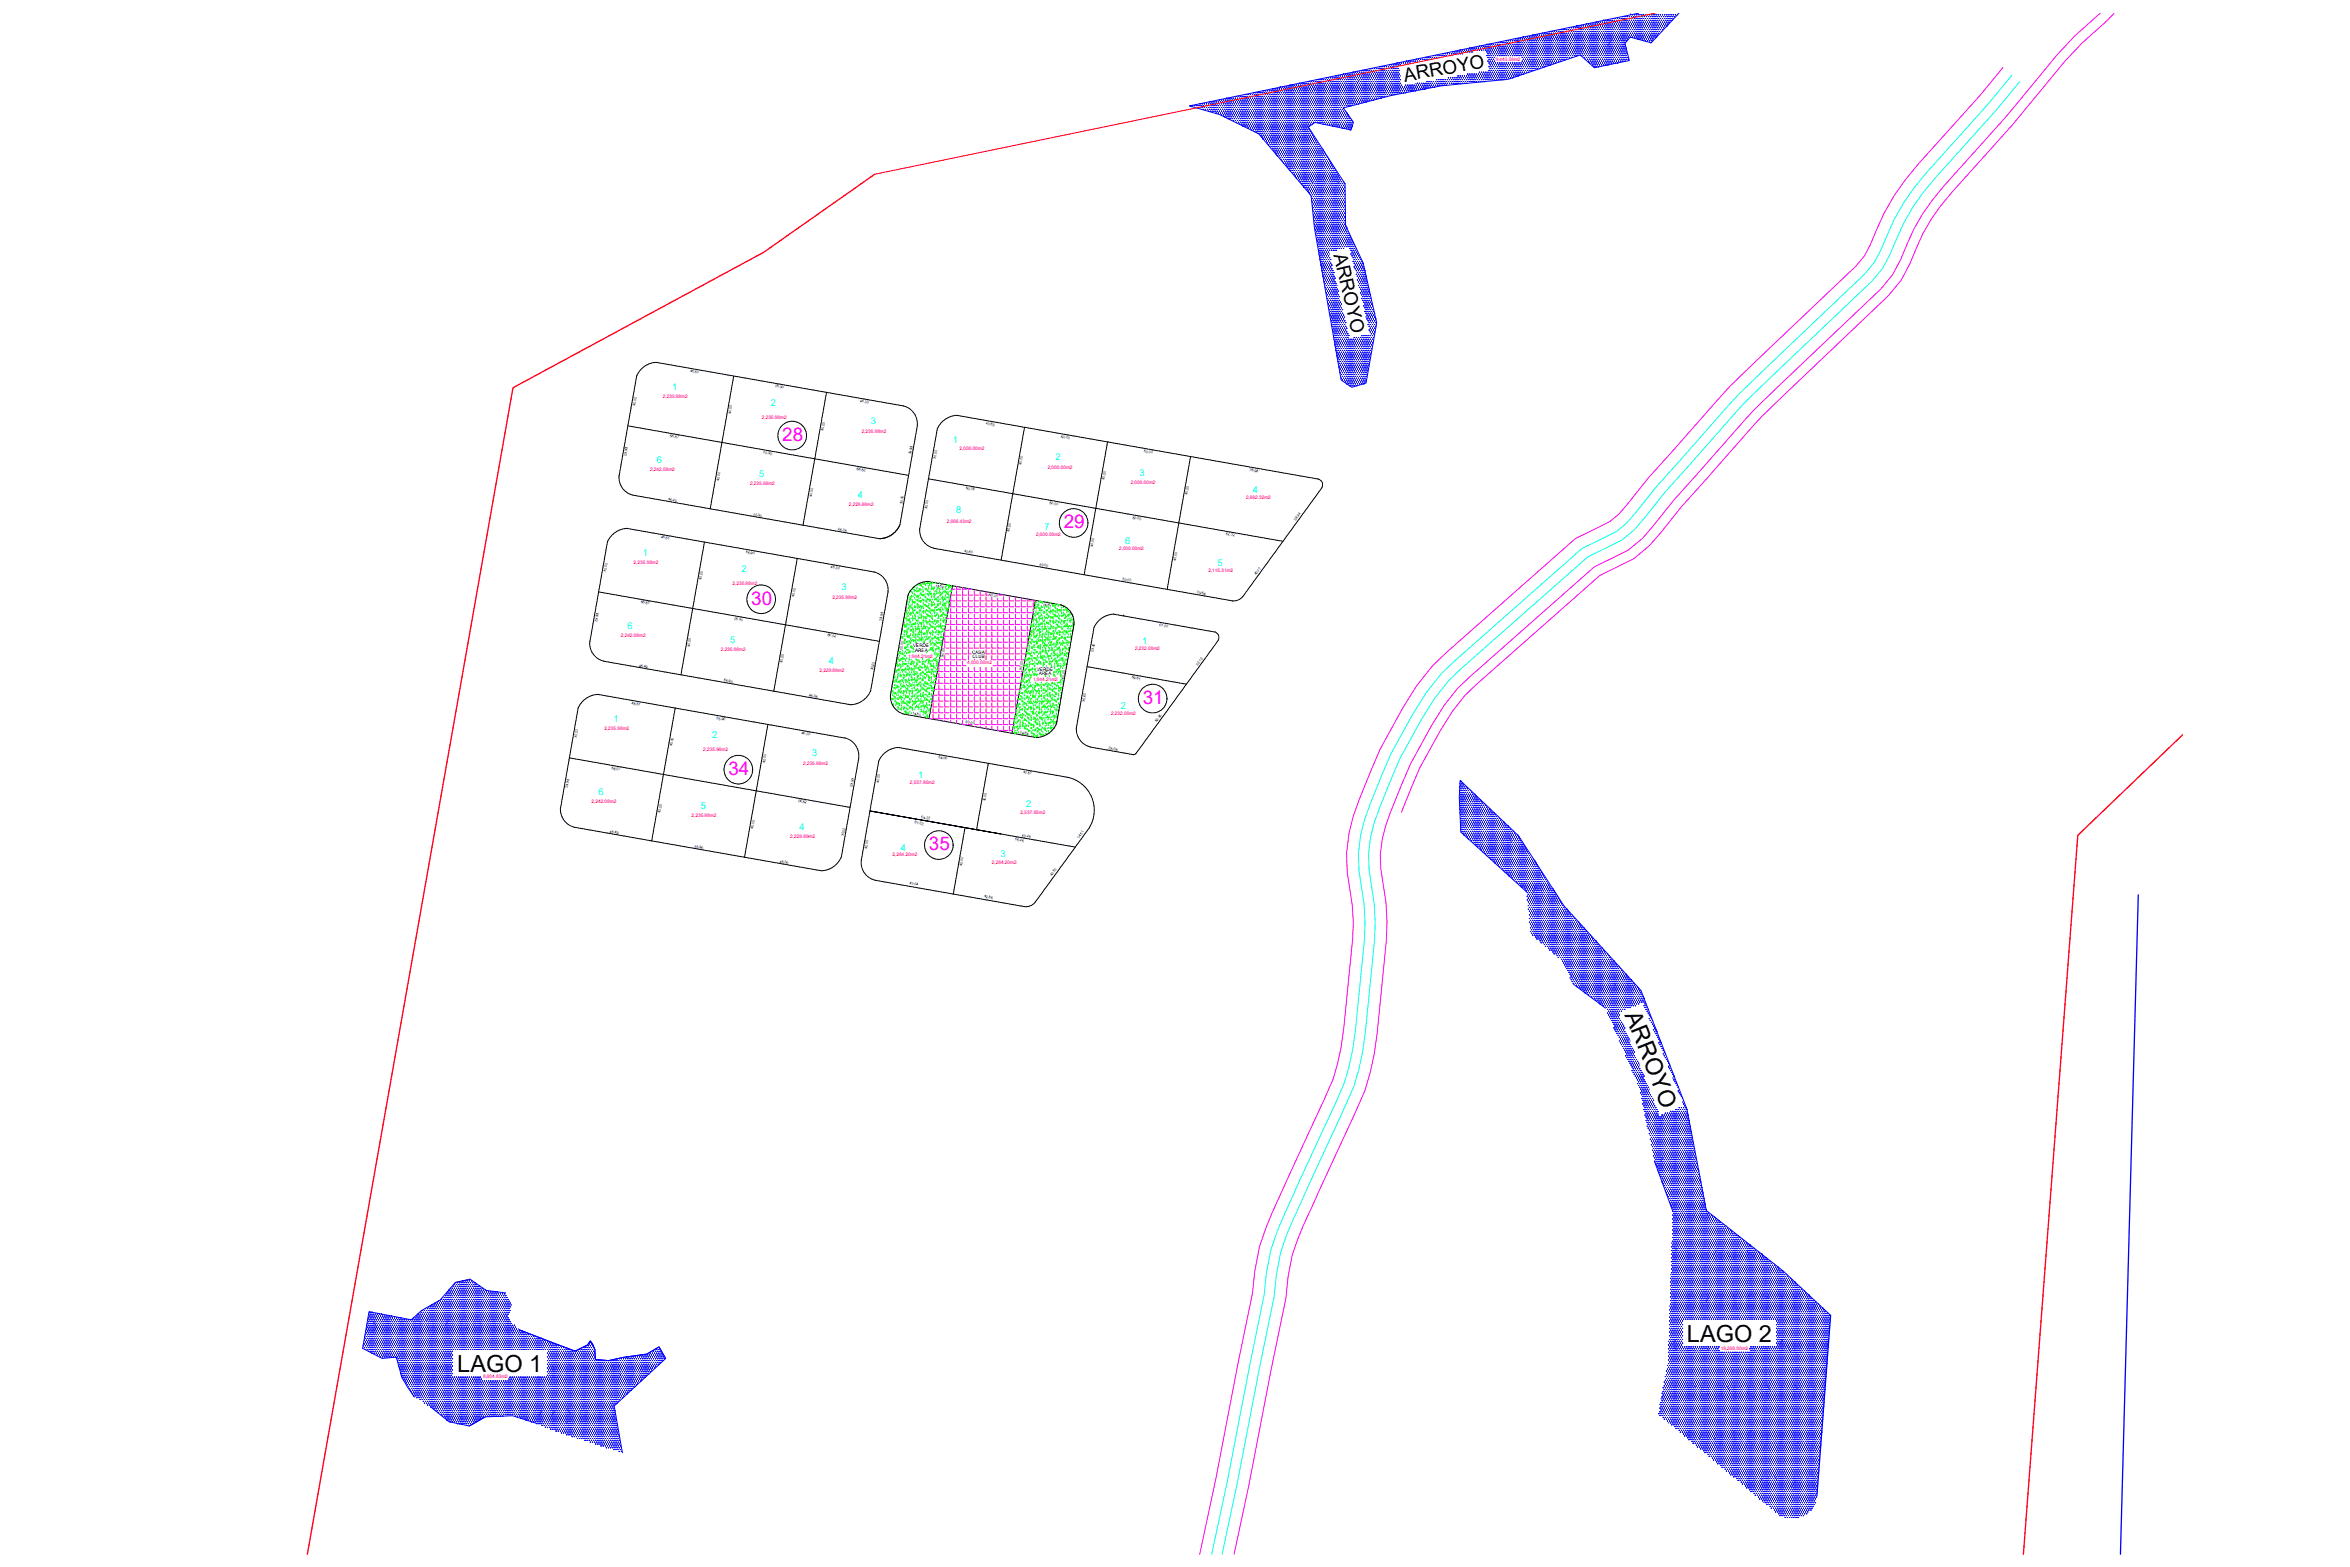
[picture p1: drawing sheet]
<svg xmlns="http://www.w3.org/2000/svg" width="914mm" height="610mm" viewBox="0 0 914 610" stroke-linecap="round" stroke-linejoin="round" font-family="sans-serif">
<defs><g id="words">
<g font-size="9.2">
<text x="632.1" y="394.8" transform="rotate(68 632.1 394.8)">ARROYO</text>
<text x="656.4" y="522">LAGO 2</text>
<text x="177.9" y="533.8">LAGO 1</text>
</g>
<g font-size="7.3">
<text x="546.6" y="31.7" transform="rotate(-10 546.6 31.7)">ARROYO</text>
<text x="518.9" y="99.1" transform="rotate(77 518.9 99.1)">ARROYO</text>
</g>
<g font-size="7.3" fill="#f0f">
<text x="304.4" y="171.5">28</text>
<text x="413.9" y="205.5">29</text>
<text x="292.3" y="235.2">30</text>
<text x="444.7" y="273.9">31</text>
<text x="283.4" y="301.5">34</text>
<text x="361.4" y="330.8">35</text>
</g>
<g font-size="3.7" fill="#0ff">
<text x="261.5" y="151.7">1</text>
<text x="299.9" y="158">2</text>
<text x="338.8" y="165.1">3</text>
<text x="370.8" y="172.4">1</text>
<text x="410.7" y="178.9">2</text>
<text x="255.6" y="180.1">6</text>
<text x="295.4" y="185.5">5</text>
<text x="443.4" y="185.1">3</text>
<text x="487.4" y="191.8">4</text>
<text x="333.8" y="193.6">4</text>
<text x="372.1" y="199.5">8</text>
<text x="406.4" y="206">7</text>
<text x="437.8" y="211.6">6</text>
<text x="250.1" y="216.3">1</text>
<text x="473.8" y="220">5</text>
<text x="288.5" y="222.6">2</text>
<text x="327.4" y="229.7">3</text>
<text x="244.2" y="244.7">6</text>
<text x="284.1" y="250.1">5</text>
<text x="444.5" y="250.5">1</text>
<text x="322.5" y="258.2">4</text>
<text x="436.1" y="276">2</text>
<text x="238.7" y="280.9">1</text>
<text x="277.2" y="287.2">2</text>
<text x="316" y="294.3">3</text>
<text x="357.2" y="302.7">1</text>
<text x="232.8" y="309.3">6</text>
<text x="272.7" y="314.7">5</text>
<text x="399.3" y="313.9">2</text>
<text x="311.1" y="322.8">4</text>
<text x="350.6" y="331">4</text>
<text x="389.3" y="333.4">3</text>
</g>
<g font-size="1.8" fill="#f00">
<text x="582" y="23.8">9,443.59m2</text>
<text x="257.9" y="154.8">2,235.98m2</text>
<text x="296.4" y="162.9">2,235.98m2</text>
<text x="335.3" y="168.4">2,235.98m2</text>
<text x="373.4" y="175.1">2,000.00m2</text>
<text x="252.9" y="183.2">2,242.08m2</text>
<text x="407.7" y="182.5">2,000.00m2</text>
<text x="291.8" y="188.7">2,235.98m2</text>
<text x="440" y="188.2">2,000.00m2</text>
<text x="330.3" y="196.9">2,229.89m2</text>
<text x="484.8" y="194.1">2,892.32m2</text>
<text x="368.4" y="203.6">2,006.43m2</text>
<text x="403.1" y="208.3">2,000.00m2</text>
<text x="435.4" y="214.1">2,000.00m2</text>
<text x="246.5" y="219.4">2,235.98m2</text>
<text x="285" y="227.5">2,235.98m2</text>
<text x="470.2" y="222.4">2,115.31m2</text>
<text x="323.9" y="233">2,235.98m2</text>
<text x="241.6" y="247.8">2,242.08m2</text>
<text x="280.5" y="253.3">2,235.98m2</text>
<text x="353.3" y="255.8">1,944.21m2</text>
<text x="441.7" y="252.8">2,232.09m2</text>
<text x="318.9" y="261.4">2,229.89m2</text>
<text x="376.3" y="258.4">4,000.00m2</text>
<text x="402" y="265">1,944.21m2</text>
<text x="432.3" y="278.1">2,232.09m2</text>
<text x="235.2" y="284">2,235.98m2</text>
<text x="273.6" y="292.1">2,235.98m2</text>
<text x="312.5" y="297.6">2,235.98m2</text>
<text x="354.1" y="304.9">2,537.85m2</text>
<text x="230.2" y="312.4">2,242.08m2</text>
<text x="269.1" y="317.9">2,235.98m2</text>
<text x="397.1" y="316.8">2,537.85m2</text>
<text x="307.5" y="326">2,229.89m2</text>
<text x="347.3" y="333.1">2,264.20m2</text>
<text x="386" y="336.3">2,264.20m2</text>
<text x="669.5" y="525">19,208.90m2</text>
<text x="188" y="536.3">8,804.83m2</text>
</g>
<g font-size="1.8">
<text x="355.3" y="251.9">VERDE</text>
<text x="356.1" y="253.6">AREA</text>
<text x="378.2" y="254.4">CASA</text>
<text x="378.4" y="256.1">CLUB</text>
<text x="403.4" y="260.9">VERDE</text>
<text x="404.2" y="262.7">AREA</text>
</g>
<g font-size="1.4">
<text x="268.5" y="144.8" transform="rotate(10 268.5 144.8)">46.51</text>
<text x="301.6" y="150.6" transform="rotate(10 301.6 150.6)">55.90</text>
<text x="247.2" y="157.9" transform="rotate(-80 247.2 157.9)">30.02</text>
<text x="284.4" y="161.1" transform="rotate(-80 284.4 161.1)">40.00</text>
<text x="334.6" y="156.4" transform="rotate(11 334.6 156.4)">46.33</text>
<text x="320.5" y="167.5" transform="rotate(-80 320.5 167.5)">40.00</text>
<text x="383.6" y="165.1" transform="rotate(11 383.6 165.1)">40.63</text>
<text x="260.7" y="170" transform="rotate(10 260.7 170)">56.67</text>
<text x="412.8" y="170.2" transform="rotate(10 412.8 170.2)">50.00</text>
<text x="243.8" y="177.3" transform="rotate(-80 243.8 177.3)">29.98</text>
<text x="297" y="176.4" transform="rotate(10 297 176.4)">55.90</text>
<text x="354.5" y="176.8" transform="rotate(-80 354.5 176.8)">29.98</text>
<text x="364.2" y="178.5" transform="rotate(-80 364.2 178.5)">30.00</text>
<text x="445.1" y="175.9" transform="rotate(10 445.1 175.9)">50.00</text>
<text x="333.3" y="182.9" transform="rotate(11 333.3 182.9)">56.52</text>
<text x="397.4" y="180.9" transform="rotate(-80 397.4 180.9)">40.00</text>
<text x="486.2" y="183.1" transform="rotate(10 486.2 183.1)">76.98</text>
<text x="279.8" y="187" transform="rotate(-80 279.8 187)">40.00</text>
<text x="375.8" y="190.3" transform="rotate(10 375.8 190.3)">50.78</text>
<text x="429.8" y="186.8" transform="rotate(-80 429.8 186.8)">40.00</text>
<text x="260" y="194.7" transform="rotate(10 260 194.7)">46.49</text>
<text x="315.9" y="193.4" transform="rotate(-80 315.9 193.4)">40.00</text>
<text x="351.2" y="196.2" transform="rotate(-80 351.2 196.2)">30.02</text>
<text x="360.7" y="197.9" transform="rotate(-80 360.7 197.9)">30.00</text>
<text x="408.3" y="196.1" transform="rotate(10 408.3 196.1)">50.00</text>
<text x="462.1" y="192.5" transform="rotate(-80 462.1 192.5)">40.00</text>
<text x="293" y="200.5" transform="rotate(11 293 200.5)">55.90</text>
<text x="440.6" y="201.7" transform="rotate(10 440.6 201.7)">50.00</text>
<text x="504.2" y="202.6" transform="rotate(-54 504.2 202.6)">39.34</text>
<text x="257.1" y="209.4" transform="rotate(10 257.1 209.4)">46.51</text>
<text x="326.1" y="206.3" transform="rotate(10 326.1 206.3)">46.36</text>
<text x="392.9" y="206.8" transform="rotate(-80 392.9 206.8)">40.00</text>
<text x="477" y="208.2" transform="rotate(10 477 208.2)">62.72</text>
<text x="290.2" y="215.2" transform="rotate(10 290.2 215.2)">55.90</text>
<text x="375.2" y="214.9" transform="rotate(10 375.2 214.9)">40.59</text>
<text x="425.3" y="212.6" transform="rotate(-80 425.3 212.6)">40.00</text>
<text x="323.2" y="221" transform="rotate(10 323.2 221)">46.33</text>
<text x="404.5" y="220" transform="rotate(10 404.5 220)">50.00</text>
<text x="457.5" y="218.3" transform="rotate(-80 457.5 218.3)">40.00</text>
<text x="235.8" y="222.5" transform="rotate(-79 235.8 222.5)">30.02</text>
<text x="273" y="225.7" transform="rotate(-80 273 225.7)">40.00</text>
<text x="436.8" y="225.7" transform="rotate(10 436.8 225.7)">50.00</text>
<text x="488.7" y="223.9" transform="rotate(-54 488.7 223.9)">40.77</text>
<text x="309.1" y="232.1" transform="rotate(-80 309.1 232.1)">40.00</text>
<text x="363.9" y="228.2" transform="rotate(10 363.9 228.2)">14.84</text>
<text x="384.8" y="231.9" transform="rotate(10 384.8 231.9)">50.00</text>
<text x="465.7" y="230.8" transform="rotate(10 465.7 230.8)">39.64</text>
<text x="249.3" y="234.6" transform="rotate(10 249.3 234.6)">56.67</text>
<text x="405.7" y="235.6" transform="rotate(10 405.7 235.6)">14.81</text>
<text x="232.4" y="241.9" transform="rotate(-80 232.4 241.9)">29.98</text>
<text x="285.6" y="241" transform="rotate(10 285.6 241)">55.90</text>
<text x="343.2" y="241.4" transform="rotate(-80 343.2 241.4)">29.98</text>
<text x="451.1" y="243.6" transform="rotate(10 451.1 243.6)">61.03</text>
<text x="268.4" y="251.6" transform="rotate(-80 268.4 251.6)">40.00</text>
<text x="321.9" y="247.5" transform="rotate(10 321.9 247.5)">56.52</text>
<text x="304.5" y="258" transform="rotate(-80 304.5 258)">40.00</text>
<text x="351.1" y="252.8" transform="rotate(-79 351.1 252.8)">60.00</text>
<text x="367.2" y="255.7" transform="rotate(-80 367.2 255.7)">80.00</text>
<text x="425.5" y="253.8" transform="rotate(-80 425.5 253.8)">23.40</text>
<text x="248.6" y="259.3" transform="rotate(10 248.6 259.3)">46.49</text>
<text x="339.8" y="260.8" transform="rotate(-80 339.8 260.8)">30.02</text>
<text x="397.6" y="260.7" transform="rotate(-80 397.6 260.7)">80.00</text>
<text x="440.4" y="263.9" transform="rotate(10 440.4 263.9)">59.81</text>
<text x="466.1" y="259" transform="rotate(-54 466.1 259)">32.12</text>
<text x="281.6" y="265.1" transform="rotate(10 281.6 265.1)">55.90</text>
<text x="414.1" y="264" transform="rotate(-80 414.1 264)">60.00</text>
<text x="245.7" y="274" transform="rotate(10 245.7 274)">46.51</text>
<text x="314.7" y="270.9" transform="rotate(10 314.7 270.9)">46.36</text>
<text x="422.1" y="273.1" transform="rotate(-80 422.1 273.1)">36.60</text>
<text x="278.8" y="279.8" transform="rotate(10 278.8 279.8)">55.90</text>
<text x="354.9" y="277.9" transform="rotate(10 354.9 277.9)">14.81</text>
<text x="375.7" y="281.1" transform="rotate(10 375.7 281.1)">50.00</text>
<text x="450.1" y="281" transform="rotate(-55 450.1 281)">50.93</text>
<text x="224.4" y="287.1" transform="rotate(-79 224.4 287.1)">30.02</text>
<text x="311.8" y="285.6" transform="rotate(10 311.8 285.6)">46.33</text>
<text x="396.8" y="285.3" transform="rotate(11 396.8 285.3)">14.84</text>
<text x="261.6" y="290.3" transform="rotate(-80 261.6 290.3)">40.00</text>
<text x="431.4" y="291.5" transform="rotate(11 431.4 291.5)">26.06</text>
<text x="237.9" y="299.2" transform="rotate(11 237.9 299.2)">56.67</text>
<text x="297.7" y="296.7" transform="rotate(-80 297.7 296.7)">40.00</text>
<text x="365.2" y="295" transform="rotate(10 365.2 295)">54.06</text>
<text x="331.8" y="306" transform="rotate(-80 331.8 306)">29.98</text>
<text x="341.9" y="304.5" transform="rotate(-80 341.9 304.5)">40.00</text>
<text x="398.1" y="300.8" transform="rotate(10 398.1 300.8)">47.87</text>
<text x="221" y="306.5" transform="rotate(-80 221 306.5)">29.98</text>
<text x="383.4" y="311.8" transform="rotate(-80 383.4 311.8)">40.00</text>
<text x="257" y="316.2" transform="rotate(-80 257 316.2)">40.00</text>
<text x="310.6" y="312" transform="rotate(10 310.6 312)">56.52</text>
<text x="237.2" y="323.9" transform="rotate(10 237.2 323.9)">46.49</text>
<text x="293.1" y="322.5" transform="rotate(-80 293.1 322.5)">40.00</text>
<text x="355.9" y="320.3" transform="rotate(10 355.9 320.3)">57.22</text>
<text x="358.5" y="318.3" transform="rotate(10 358.5 318.3)">64.22</text>
<text x="270.3" y="329.7" transform="rotate(10 270.3 329.7)">55.90</text>
<text x="328.4" y="325.4" transform="rotate(-79 328.4 325.4)">30.02</text>
<text x="395" y="326.9" transform="rotate(10 395 326.9)">66.45</text>
<text x="397.6" y="325.4" transform="rotate(10 397.6 325.4)">59.45</text>
<text x="419.9" y="326.3" transform="rotate(-55 419.9 326.3)">14.51</text>
<text x="303.3" y="335.5" transform="rotate(10 303.3 335.5)">46.36</text>
<text x="337.4" y="330.3" transform="rotate(-80 337.4 330.3)">40.00</text>
<text x="374.4" y="336.9" transform="rotate(-80 374.4 336.9)">40.00</text>
<text x="409.2" y="340.9" transform="rotate(-54 409.2 340.9)">40.53</text>
<text x="353.9" y="344" transform="rotate(10 353.9 344)">47.04</text>
<text x="382.9" y="349.1" transform="rotate(10 382.9 349.1)">42.85</text>
</g>
</g></defs>
<!-- layer: 0 -->
<path d="M202.1 517.3l21.7 8.3 4.8-2.3 1.1-1.7 .9 1.3 .9 2.2 .1 3.7 5.2 .5 5.6-1.2 9.3-1.3 4.8-2.8 2.5 4.5-20 18.5 3.2 18.2M141.1 524.5l7.6 4 5.5-.5 2.1 7.8 5 7.7M167.8 547.5l6.9 5.6 7.9 1.7 6.2-3.6 10.7-.4 9 2.8M188.8 551.2l-6.2 3.6" fill="none" stroke="#00f" stroke-width=".39"/>
<path d="M182.9 497.6l-5.7 1.3" fill="none" stroke="#b82e00" stroke-width=".39"/>
<g fill="none" stroke="#000" stroke-width=".39">
<path d="M247.7 146.3l-6.8 38.7M255.4 140.9a8.8 8.8 0 0 0-7.7 5.3M351.5 157.9a7.1 7.1 0 0 1 5.4 7.6M372.4 161.6a8.8 8.8 0 0 0-7.7 5.3l-6.8 38.7a7.1 7.1 0 0 0 5.4 7.6M240.9 185a7.1 7.1 0 0 0 5.4 7.6M513 186.4a2.26 2.26 0 0 1 1.3 3.3M514.4 189.7l-30.9 42.5-2 1.3-1.8 .3M244 205.6a8.8 8.8 0 0 0-7.6 5.2l-6.9 38.8M350.1 204.3a8.8 8.8 0 0 1-7.7 5.3M340.1 222.5a7.1 7.1 0 0 1 5.4 7.6M361 226.2a8.8 8.8 0 0 0-7.7 5.2M412.4 235.2a7.1 7.1 0 0 1 5.5 7.7"/>
<path d="M433.3 238.9a8.8 8.8 0 0 0-7.6 5.3l-6.9 38.8a7.1 7.1 0 0 0 5.5 7.6M437.2 239.6h.1M229.5 249.6a7.1 7.1 0 0 0 5.4 7.6M472.8 245.9a2.22 2.22 0 0 1 1.2 3.2l-32 44.1M232.7 270.2a8.8 8.8 0 0 0-7.7 5.2l-6.9 38.8M338.7 268.9a8.8 8.8 0 0 1-7.7 5.3M346.5 270.2a7.1 7.1 0 0 0 5.4 7.7M328.7 287.1a7.1 7.1 0 0 1 5.4 7.6M341.9 296.1l-6.8 38.7a7.1 7.1 0 0 0 5.4 7.6M349.6 290.8a8.8 8.8 0 0 0-7.7 5.3M411.1 281.6a8.8 8.8 0 0 1-7.7 5.3M442 293.1l-.9 .5"/>
<path d="M218.1 314.2a7.1 7.1 0 0 0 5.4 7.6M415.4 302.4a13.1 13.1 0 0 1 8.6 19.4M327.3 333.5a8.8 8.8 0 0 1-7.7 5.3M424 321.8l-21.3 29.2-2.1 1.5-2 .2"/>
<circle cx="308.2" cy="169.5" r="5.6"/>
<circle cx="417.8" cy="203.4" r="5.6"/>
<circle cx="296.2" cy="233.1" r="5.6"/>
<circle cx="448.5" cy="271.8" r="5.6"/>
<circle cx="287.3" cy="299.4" r="5.6"/>
<circle cx="365.3" cy="328.8" r="5.6"/>
</g>
<!-- layer: hatches -->
<g fill="none" stroke="#000" stroke-width=".39">
<path d="M255.4 141l96.1 16.9M244.3 165.7l109.2 19.2M372.4 161.6l140.6 24.8M246.3 192.6l96.1 17M361.3 186.3l137.9 24.3M244.1 205.6l96 16.9M363.3 213.3l116.4 20.5M232.9 230.3l109.2 19.2M361 226.2l51.5 9.1M433.4 238.9l39.4 7M235 257.2l96 17M423 259.3l38.6 6.9"/>
<path d="M232.7 270.1l96 17M351.9 277.8l51.5 9.1M221.5 294.8l109.3 19.3M349.6 290.8l65.9 11.6M424.3 290.6l16.8 3M223.6 321.8l96.1 17M389.4 324.4l-50.9-8.9 79.9 14M340.5 342.4l58.1 10.3"/>
</g>
<!-- layer: CVL_CURV_TX -->
<g fill="none" stroke="#000" stroke-width=".39">
<path d="M285.5 146.3l-9.1 51.6M321.6 152.6l-9.1 51.7M357 165.5l-6.9 38.8M398.7 166.2l-9.1 51.7M431 171.9l-9.1 51.7M463.3 177.6l-9.1 51.7M274.1 210.9l-9.1 51.6M310.2 217.2l-9.1 51.7M345.6 230.1l-6.8 38.8M353.3 231.5l-6.8 38.7M370.6 227.9l-9.1 51.6M402.9 233.6l-9.1 51.7"/>
<path d="M417.9 242.9l-6.8 38.8M262.7 275.4l-9.1 51.7M298.8 281.8l-9.1 51.7M334.2 294.7l-6.8 38.8M384.6 296.9l-4.6 25.9M375.5 322l-4.6 25.8"/>
</g>
<!-- layer: 0 -->
<g fill="none" stroke="#f0f" stroke-width=".39">
<path d="M817.2 5.1l-9.9 8.8-6.9 7.4-20.2 24.5-23.9 26.6a81.8 81.8 0 0 0-16.8 28.7l-3.1 5.8-4.6 5.6-49.1 46.8-31.4 35.3-12.2 14.9-5.5 4.5-13.2 6.5-48.5 42.8-4.8 4.5-5.2 6.6a185.9 185.9 0 0 0-22.8 47.1l-1.3 4.9-.7 6.1 .2 5.5 2 13 .4 7.7-.3 7.4-3.5 35.5a89.9 89.9 0 0 1-8.8 31.8l-20.1 43.7a68.8 68.8 0 0 0-6.7 28l-5.6 27.4-8.8 45.4-5.7 26.8M822.6 5.1l-2.6 2.8-9.9 8.9-6.7 7.1-20.2 24.5-23.9 26.6a78.1 78.1 0 0 0-16.2 27.8l-3.5 6.3-4.9 6.1-49.2 46.8-31.2 35.1-12.5 15.2-6.1 5.1-13.1 6.4-48 42.4-4.5 4.3-4.9 6.2a166.5 166.5 0 0 0-19.9 39.3M779.3 26.3l-9 11-23.9 26.6a91.7 91.7 0 0 0-18.7 31.5l-2.3 4.2-3.2 3.9-48.9 46.6-32.1 36-11.3 13.9-3.5 2.9-13.4 6.6-50 44.1-5.6 5.4-6.2 7.8a193.2 193.2 0 0 0-22.4 44.5 58.1 58.1 0 0 0-4.6 27.9l2 13.2 .4 6.4-.3 6.4-3.4 34.9a78.3 78.3 0 0 1-7.7 27.9l-13.8 29.6a215 215 0 0 0-11.3 27.3l-1.9 9.7-.9 8.5-5.5 26.9-8.7 45.4-6.3 29.3M368.8 238.4h.5M369.1 236.1h.2M369.9 232.1v1.7h1.7M369.9 234.4v1.7h1.7M369.9 236.7v1.7h1.7M369.9 239v1.6h1.7M370 231.5h1.6M370.4 229.2h1.2M372.2 228.1v1.1h1.7"/>
<path d="M372.2 229.8v1.7h1.7M372.2 232.1v1.7h1.7M372.2 234.4v1.7h1.7M372.2 236.7v1.7h1.7M372.2 239v1.6h1.7M374.5 228.6v.6h1.7M374.5 229.8v1.7h1.7M374.5 232.1v1.7h1.7M374.5 234.4v1.7h1.7M374.5 236.7v1.7h1.7M374.5 239v1.6h1.7M376.8 229v.2h1.3"/>
<path d="M376.8 229.8v1.7h1.7M376.8 232.1v1.7h1.7M376.8 234.4v1.7h1.7M376.8 236.7v1.7h1.7M376.8 239v1.6h1.7M379.1 229.8v1.7h1.6M379.1 232.1v1.7h1.6M379.1 234.4v1.7h1.6M379.1 236.7v1.7h1.6M379.1 239v1.6h1.6M381.4 229.8v1.7h1.6M381.4 232.1v1.7h1.6"/>
<path d="M381.4 234.4v1.7h1.6M381.4 236.7v1.7h1.6M381.4 239v1.6h1.6M383.7 230.2v1.3h.9M383.7 232.1v1.7h1.6M383.7 234.4v1.7h1.6M383.7 236.7v1.7h1.6M383.7 239v1.6h1.6M386 232.3v1.5h1.6M386 234.4v1.7h1.6M386 236.7v1.7h1.6M386 239v1.6h1.6"/>
<path d="M386 230.6v.2M388.2 232.8v1h1.7M388.2 234.4v1.7h1.7M388.2 236.7v1.7h1.7M388.2 239v1.6h1.7M388.2 231v.2M388.6 231.5h1.3M390.5 231.4l.6 .1M390.5 232.1v1.7h1.7M390.5 234.4v1.7h1.7M390.5 236.7v1.7h1.7M390.5 239v1.6h1.7"/>
<path d="M392.8 232.1v1.7h1.7M392.8 234.4v1.7h1.7M392.8 236.7v1.7h1.7M392.8 239v1.6h1.7M395.1 232.2v1.6h1.7M395.1 234.4v1.7h1.7M395.1 236.7v1.7h1.7M395.1 239v1.6h1.7M397.4 232.6v1.2h1.7M397.4 234.4v1.7h1.7M397.4 236.7v1.7h1.7M397.4 239v1.6h1.7"/>
<path d="M399.7 233v.8h1.7M399.7 234.4v1.7h1.7M399.7 236.7v1.7h1.7M399.7 239v1.6h1.7M402 233.4v.4h.9M402 234.4v1.7h.5M402 238.4h.1M402 236.7v1.7M365.3 257.7v1.3h1.7M365.3 259.6v1.7h1.7M365.5 256.7h1.5M365.9 254.4h.3"/>
<path d="M366.4 252.1h.2M366.7 249.8h.3M367.6 244.7v.5h1.7M367.6 245.8v1.7h1.7M367.6 248.1v1.7h1.7M367.6 255v1.7h1.7M367.6 257.3v1.7h1.7M367.6 259.6v1.7h1.7M367.6 250.4v1.6M367.7 254.4h1.6M368 242.9h1.3M368.1 252.1h1.2"/>
<path d="M368.3 240.6h1M369.9 241.3v1.6h1.7M369.9 243.6v1.6h1.7M369.9 245.8v1.7h1.7M369.9 248.1v1.7h1.7M369.9 250.4v1.7h1.7M369.9 252.7v1.7h1.7M369.9 255v1.7h1.7M369.9 257.3v1.7h1.7M369.9 259.6v1.7h1.7M372.2 241.3v1.6h1.7M372.2 243.6v1.6h1.7"/>
<path d="M372.2 245.8v1.7h1.7M372.2 248.1v1.7h1.7M372.2 250.4v1.7h1.7M372.2 252.7v1.7h1.7M372.2 255v1.7h1.7M372.2 257.3v1.7h1.7M372.2 259.6v1.7h1.7M374.5 241.3v1.6h1.7M374.5 243.6v1.6h1.7M374.5 245.8v1.7h1.7M374.5 248.1v1.7h1.7M374.5 250.4v1.7h1.7"/>
<path d="M374.5 252.7v1.7h1.7M374.5 255v1.7h1.4M374.5 257.3v1.7h1.4M374.5 259.6v1.7h1.7M376.8 241.3v1.6h1.7M376.8 243.6v1.6h1.7M376.8 245.8v1.7h1.7M376.8 248.1v1.7h1.7M376.8 250.4v1.7h1.7M376.8 252.7v1.7h1.1M376.8 259.6v1.7h1.7M376.8 255v1.7"/>
<path d="M379.1 241.3v1.6h1.6M379.1 243.6v1.6h1.6M379.1 245.8v1.7h1.6M379.1 248.1v1.7h1.6M379.1 250.4v1.7h1.6M379.1 259.6v1.7h1.6M379.1 256.5v.2M381.4 241.3v1.6h1.6M381.4 243.6v1.6h1.6M381.4 245.8v1.7h1.6M381.4 248.1v1.7h1.6M381.4 250.4v1.7h1.6"/>
<path d="M381.4 259.6v1.7h1.6M381.4 256.5v.2M383.7 241.3v1.6h1.6M383.7 243.6v1.6h1.6M383.7 245.8v1.7h1.6M383.7 248.1v1.7h1.6M383.7 250.4v1.7h1.6M383.7 252.7v1.7h1.6M383.7 259.6v1.7h1.6M383.7 255v1.7M386 241.3v1.6h1.6M386 243.6v1.6h1.6"/>
<path d="M386 245.8v1.7h1.6M386 248.1v1.7h1.6M386 250.4v1.7h1.6M386 252.7v1.7h1.6M386 259.6v1.7h1.6M386 255v1.7M386.4 256.7h1.2M386.4 259h1.2M388.2 241.3v1.6h1.7M388.2 243.6v1.6h1.7M388.2 245.8v1.7h1.7M388.2 248.1v1.7h1.7"/>
<path d="M388.2 250.4v1.7h1.7M388.2 252.7v1.7h1.7M388.2 255v1.7h1.7M388.2 257.3v1.7h1.7M388.2 259.6v1.7h1.7M390.5 241.3v1.6h1.7M390.5 243.6v1.6h1.7M390.5 245.8v1.7h1.7M390.5 248.1v1.7h1.7M390.5 250.4v1.7h1.7M390.5 252.7v1.7h1.7M390.5 255v1.7h1.7"/>
<path d="M390.5 257.3v1.7h1.7M390.5 259.6v1.7h1.7M392.8 241.3v1.6h1.7M392.8 243.6v1.6h1.7M392.8 245.8v1.7h1.7M392.8 248.1v1.7h1.7M392.8 250.4v1.7h1.7M392.8 252.7v1.7h1.7M392.8 255v1.7h1.7M392.8 257.3v1.7h1.7M392.8 259.6v1.7h1.7M395.1 241.3v1.6h1.7"/>
<path d="M395.1 243.6v1.6h1.7M395.1 245.8v1.7h1.7M395.1 248.1v1.7h1.7M395.1 250.4v1.7h1.7M395.1 252.7v1.7h1.7M395.1 255v1.7h1.7M395.1 257.3v1.7h1.5M395.1 259.6v1.7h1.7M397.4 241.3v1.6h1.7M397.4 243.6v1.6h1.7M397.4 245.8v1.7h1.7M397.4 248.1v1.7h1.7"/>
<path d="M397.4 250.4v1.7h1.7M397.4 252.7v1.7h1.7M397.4 255v1.7h1.4M398.1 259h.3M399.7 241.3v1.6h1.5M399.7 243.6v1.6h1.2M399.7 245.8v1.7h.7M399.7 248.1v1.7h.4M399.7 250.4v1.3M361.7 279.6h.7M361.9 277.3h.5M362.3 275h.1"/>
<path d="M363.1 271v1.7h1.6M363.1 273.4v1.6h1.6M363.1 275.6v1.7h1.6M363.1 277.9v1.7h1.6M363.1 270.4h1.6M363.5 268.2h1.2M363.9 265.8h.8M364.3 263.5h.4M365.3 261.9v1.6h1.7M365.3 264.2v1.6h1.7M365.3 266.5v1.7h1.7M365.3 268.7v1.7h1.7"/>
<path d="M365.3 271v1.7h1.7M365.3 273.4v1.6h1.7M365.3 275.6v1.7h1.7M365.3 277.9v1.7h1.7M367.6 261.9v1.6h1.7M367.6 264.2v1.6h1.7M367.6 266.5v1.7h1.7M367.6 268.7v1.7h1.7M367.6 271v1.7h1.7M367.6 273.4v1.6h1.7M367.6 275.6v1.7h1.7M367.6 277.9v1.7h1.7"/>
<path d="M369.9 261.9v1.6h1.7M369.9 264.2v1.6h1.7M369.9 266.5v1.7h1.7M369.9 268.7v1.7h1.7M369.9 271v1.7h1.7M369.9 273.4v1.6h1.7M369.9 275.6v1.7h1.7M369.9 277.9v1.7h1.7M372.2 261.9v1.6h1.7M372.2 264.2v1.6h1.7M372.2 266.5v1.7h1.7M372.2 268.7v1.7h1.7"/>
<path d="M372.2 271v1.7h1.7M372.2 273.4v1.6h1.7M372.2 275.6v1.7h1.7M372.2 277.9v1.7h1.7M374.5 261.9v1.6h1.7M374.5 264.2v1.6h1.7M374.5 266.5v1.7h1.7M374.5 268.7v1.7h1.7M374.5 271v1.7h1.7M374.5 273.4v1.6h1.7M374.5 275.6v1.7h1.7M374.5 277.9v1.7h1.7"/>
<path d="M376.8 261.9v1.6h1.7M376.8 264.2v1.6h1.7M376.8 266.5v1.7h1.7M376.8 268.7v1.7h1.7M376.8 271v1.7h1.7M376.8 273.4v1.6h1.7M376.8 275.6v1.7h1.7M376.8 277.9v1.7h1.7M379.1 261.9v1.6h1.6M379.1 264.2v1.6h1.6M379.1 266.5v1.7h1.6M379.1 268.7v1.7h1.6"/>
<path d="M379.1 271v1.7h1.6M379.1 273.4v1.6h1.6M379.1 275.6v1.7h1.6M379.1 277.9v1.7h1.6M381.4 261.9v1.6h1.6M381.4 264.2v1.6h1.6M381.4 266.5v1.7h1.6M381.4 268.7v1.7h1.6M381.4 271v1.7h1.6M381.4 273.4v1.6h1.6M381.4 275.6v1.7h1.6M381.4 277.9v1.7h1.6"/>
<path d="M383.7 261.9v1.6h1.6M383.7 264.2v1.6h1.6M383.7 266.5v1.7h1.6M383.7 268.7v1.7h1.6M383.7 271v1.7h1.6M383.7 273.4v1.6h1.6M383.7 275.6v1.7h1.6M383.7 277.9v1.7h1.6M386 261.9v1.6h1.6M386 264.2v1.6h1.6M386 266.5v1.7h1.6M386 268.7v1.7h1.6"/>
<path d="M386 271v1.7h1.6M386 273.4v1.6h1.6M386 275.6v1.7h1.6M386 277.9v1.7h1.6M388.2 261.9v1.6h1.7M388.2 264.2v1.6h1.7M388.2 266.5v1.7h1.7M388.2 268.7v1.7h1.7M388.2 271v1.7h1.7M388.2 273.4v1.6h1.7M388.2 275.6v1.7h1.7M388.2 277.9v1.7h1.7"/>
<path d="M390.5 261.9v1.6h1.7M390.5 264.2v1.6h1.7M390.5 266.5v1.7h1.7M390.5 268.7v1.7h1.7M390.5 271v1.7h1.7M390.5 273.4v1.6h1.7M390.5 275.6v1.7h1.7M390.5 277.9v1.7h1.7M392.8 261.9v1.6h1.7M392.8 264.2v1.6h1.7M392.8 266.5v1.7h1.7M392.8 268.7v1.7h1.7"/>
<path d="M392.8 271v1.7h1.7M392.8 273.4v1.6h1.7M392.8 275.6v1.7h1.7M392.8 277.9v1.7h1.7M395.1 261.9v1.6h1.7M395.1 264.2v1.6h1.7M395.1 266.5v1.7h1.7M395.1 268.7v1.7h1.3M395.1 271v1.7h.9M395.1 273.4v1.6h.5M395.1 277.3h.1M395.1 275.6v1.7"/>
<path d="M397.4 261v.3h.6M397.4 261.9v1.6h.2M397.4 264.2v.5M367.6 280.2v.4M369.9 280.2v.8M372.2 280.2v1.2M374.5 280.2v1.6M374.7 281.9h1.5M376.8 281.6v.3h1.4M379.1 280.2v.3M379.1 282.5v.2M379.3 281.9h1.4"/>
<path d="M381.4 280.2v1.7h1.6M381.4 282.5v.6M383.7 280.2v1.7h1.6M383.7 282.5v1M386 280.2v1.7h1.6M386 282.5v1.4M388.2 280.2v1.7h1.7M388.2 282.5v1.7h1.7M390.5 280.2v1.7h1.7M390.5 282.5v1.7h1.7M392.8 280.2v1.7h1.6M392.8 282.5v1.7h1.2"/>
<path d="M392.8 284.8v.3"/>
</g>
<circle cx="365.3" cy="280.2" r=".07" fill="#f0f" stroke="#f0f" stroke-width=".39"/>
<g fill="none" stroke="#0f0" stroke-width=".39">
<path d="M352.1 239.1h.1M352.4 236.9h.1M352.5 239.1h.1M352.6 237.6h.1M352.7 235.3h.1M352.7 236.9h.1M352.7 237.8h.1M352.8 238.4h.1M352.8 234.7h.1M352.8 234.5h.1M352.9 237.8h.1M353.2 239h.1"/>
<path d="M353.2 234.7h.1M353.2 239.7h.1M353.3 232.3h.1M353.4 235.3h.1M353.4 238.4h.1M353.5 231.5h.1M353.5 236.7h.1M353.5 236.5h.1M353.5 235.5h.1M353.6 239.9h.1M353.7 231.2h.1M353.7 232.8h.1"/>
<path d="M353.8 234.4h.1M353.8 233.4h.1M353.9 236h.1M353.9 234.5h.1M353.9 237.6h.1M353.9 239.2h.1M354 236.7h.1M354.1 230.3h.1M354.2 233.7h.1M354.2 233h.1M354.2 238.6h.1M354.2 232.3h.1"/>
<path d="M354.2 236.1h.1M354.3 238.8h.1M354.3 239.2h.1M354.3 233.2h.1M354.4 239.3h.1M354.5 235.5h.1M354.6 230.1h.1M354.7 236.6h.1M354.7 232.3h.1M354.8 230.3h.1M354.8 238.8h.1M354.8 232.3h.1"/>
<path d="M354.8 232h.1M354.8 235.7h.1M354.9 233.6h.1M354.9 235.2h.1M355 236.8h.1M355 230.7h.1M355 238.4h.1M355 234.4h.1M355 236.9h.1M355 233.8h.1M355.1 240h.1M355.1 229.2h.1"/>
<path d="M355.1 230.9h.1M355.2 237.6h.1M355.2 237h.1M355.3 232.2h.1M355.4 238.7h.1M355.4 234.4h.1M355.4 234.5h.1M355.4 229.5h.1M355.5 237.8h.1M355.7 230h.1M355.7 231.3h.1M355.8 229.6h.1"/>
<path d="M355.8 236.4h.1M355.8 228.4h.1M355.8 231.2h.1M355.8 231.5h.1M355.9 232.8h.1M355.9 239.7h.1M355.9 234.6h.1M355.9 228.6h.1M355.9 234.4h.1M355.9 237.7h.1M356 236h.1M356 237.6h.1"/>
<path d="M356 228.2h.1M356 234.8h.1M356.1 239.2h.1M356.1 234.2h.1M356.1 236.5h.1M356.1 231.5h.1M356.2 229.9h.1M356.2 239.9h.1M356.2 236.4h.1M356.4 233.4h.1M356.5 232h.1M356.5 238.5h.1"/>
<path d="M356.6 229.2h.1M356.7 232.3h.1M356.7 230.3h.1M356.7 235.4h.1M356.8 238.6h.1M356.8 233.6h.1M356.8 238.4h.1M356.8 229.8h.1M356.8 232.4h.1M356.9 228.7h.1M356.9 236.3h.1M356.9 232h.1"/>
<path d="M356.9 238.6h.1M357 230.3h.1M357 231.9h.1M357 238.5h.1M357 233.5h.1M357.1 235.1h.1M357.1 235.5h.1M357.2 236.7h.1M357.2 238.4h.1M357.2 227.6h.1M357.3 240h.1M357.3 234.1h.1"/>
<path d="M357.3 227.4h.1M357.4 232.3h.1M357.5 235.7h.1M357.5 230h.1M357.5 233.1h.1M357.6 231.9h.1M357.6 230.1h.1M357.6 236.1h.1M357.6 227.6h.1M357.6 239.2h.1M357.7 238.4h.1M357.7 234.1h.1"/>
<path d="M357.7 229.2h.1M357.7 236.3h.1M357.8 237.6h.1M358 227.9h.1M358 229.7h.1M358 229.5h.1M358 236.2h.1M358.1 231.1h.1M358.1 234.4h.1M358.1 237.8h.1M358.1 232.7h.1M358.2 234.3h.1"/>
<path d="M358.2 235.9h.1M358.3 237.5h.1M358.3 227.7h.1M358.3 227.5h.1M358.4 239.1h.1M358.4 234h.1M358.4 231.3h.1M358.4 230.8h.1M358.4 233.9h.1M358.4 229.7h.1M358.4 227.9h.1M358.4 239.7h.1"/>
<path d="M358.4 237h.1M358.5 236.1h.1M358.5 234h.1M358.6 228.2h.1M358.7 236.5h.1M358.7 231.5h.1M358.7 231.7h.1M358.8 238.2h.1M358.8 239.9h.1M359 227.1h.1M359 228.7h.1M359 233.4h.1"/>
<path d="M359.1 230.3h.1M359.1 229.5h.1M359.1 231.9h.1M359.1 228.5h.1M359.2 236h.1M359.2 231.7h.1M359.2 231.6h.1M359.2 233.5h.1M359.2 235.1h.1M359.2 238.2h.1M359.2 234.7h.1M359.3 236.7h.1"/>
<path d="M359.3 230.3h.1M359.3 237.7h.1M359.3 238.4h.1M359.3 231.7h.1M359.4 238.6h.1M359.4 233.6h.1M359.4 240h.1M359.5 227.3h.1M359.5 237.9h.1M359.5 233.8h.1M359.6 227.1h.1M359.7 235.5h.1"/>
<path d="M359.8 231.6h.1M359.9 227.3h.1M359.9 238.1h.1M359.9 233.8h.1M360 232.3h.1M360 229.3h.1M360 235.7h.1M360 232.4h.1M360.1 235.4h.1M360.1 227.9h.1M360.1 229.4h.1M360.2 238.5h.1"/>
<path d="M360.2 229.5h.1M360.2 229.4h.1M360.2 235.6h.1M360.3 231.1h.1M360.3 235.9h.1M360.3 229.2h.1M360.3 232.7h.1M360.3 234.3h.1M360.3 237.6h.1M360.4 235.9h.1M360.5 237.5h.1M360.5 239.1h.1"/>
<path d="M360.6 227.2h.1M360.6 233.7h.1M360.6 229.5h.1M360.6 229.4h.1M360.6 234.4h.1M360.7 235.8h.1M360.7 237.8h.1M360.8 227h.1M360.8 230.1h.1M360.9 233.1h.1M360.9 227.1h.1M360.9 231.3h.1"/>
<path d="M360.9 236.2h.1M361 231.5h.1M361 239.3h.1M361 237.9h.1M361 239.7h.1M361 233.3h.1M361.1 239.4h.1M361.2 228.1h.1M361.2 227h.1M361.3 228.7h.1M361.3 231.5h.1M361.3 230.3h.1"/>
<path d="M361.3 229.2h.1M361.3 236.5h.1M361.4 231.9h.1M361.4 235.7h.1M361.4 231.4h.1M361.4 239.9h.1M361.4 233.4h.1M361.5 235h.1M361.5 237.9h.1M361.5 236.7h.1M361.6 238.3h.1M361.6 233.4h.1"/>
<path d="M361.7 239.9h.1M361.7 230.9h.1M361.7 227.8h.1M361.7 227h.1M361.7 233.5h.1M361.7 233.9h.1M361.8 237h.1M361.8 231h.1M361.9 230.3h.1M362 233.6h.1M362 237.1h.1M362 238.6h.1"/>
<path d="M362.1 231.3h.1M362.1 227h.1M362.2 237.8h.1M362.2 233.5h.1M362.2 227.1h.1M362.2 239.9h.1M362.3 227.9h.1M362.3 235.5h.1M362.3 229.5h.1M362.4 231.1h.1M362.4 232.7h.1M362.5 229.1h.1"/>
<path d="M362.5 228.5h.1M362.5 234.3h.1M362.5 235.6h.1M362.5 235.9h.1M362.5 227.3h.1M362.5 232.3h.1M362.5 231.7h.1M362.6 237.5h.1M362.6 234.7h.1M362.6 239.1h.1M362.6 235.7h.1M362.6 228.7h.1"/>
<path d="M362.7 237.8h.1M362.7 234.8h.1M362.8 226.9h.1M362.8 233.4h.1M362.8 229.2h.1M362.9 229.1h.1M362.9 239.8h.1M362.9 235.5h.1M363 237.6h.1M363.2 231.2h.1M363.2 229.5h.1M363.2 234.4h.1"/>
<path d="M363.3 237.6h.1M363.3 237.8h.1M363.3 229.3h.1M363.4 227h.1M363.4 232.4h.1M363.4 228.6h.1M363.5 235.5h.1M363.5 238.6h.1M363.5 230.2h.1M363.5 231.3h.1M363.5 232.6h.1M363.6 231.8h.1"/>
<path d="M363.6 229h.1M363.6 233.4h.1M363.6 235.4h.1M363.6 235h.1M363.6 231.1h.1M363.6 239.7h.1M363.6 238.7h.1M363.7 236.7h.1M363.7 237.6h.1M363.8 238.3h.1M363.8 239.8h.1M363.9 236.5h.1"/>
<path d="M363.9 231.5h.1M363.9 226.8h.1M364 233.2h.1M364 239.9h.1M364 239.7h.1M364.2 230.1h.1M364.2 233.4h.1M364.2 233.2h.1M364.3 236.3h.1M364.3 231h.1M364.3 230.3h.1M364.4 239.4h.1"/>
<path d="M364.4 237.5h.1M364.4 233.2h.1M364.4 236.4h.1M364.5 239.6h.1M364.5 230.3h.1M364.5 233.6h.1M364.6 229.4h.1M364.6 238.6h.1M364.6 231h.1M364.7 232.6h.1M364.7 228.8h.1M364.7 234.2h.1"/>
<path d="M364.7 235.3h.1M364.8 235.8h.1M364.8 237.4h.1M364.9 235.5h.1M364.9 239h.1M365 230.9h.1M365.1 233.1h.1M365.1 233.9h.1M365.1 228.8h.1M365.1 232.3h.1M365.2 239.5h.1M365.2 235.2h.1"/>
<path d="M365.2 237.1h.1M365.2 235.7h.1M365.3 234.1h.1M365.5 230.9h.1M365.5 229.2h.1M365.5 237.3h.1M365.5 227h.1M365.5 237.5h.1M365.6 230.2h.1M365.7 231.8h.1M365.8 233.4h.1M365.8 235h.1"/>
<path d="M365.8 229.4h.1M365.8 234.4h.1M365.8 236.7h.1M365.8 235.1h.1M365.9 238.3h.1M365.9 230.8h.1M365.9 237.8h.1M365.9 231.7h.1M365.9 239.9h.1M366 237.3h.1M366 234.8h.1M366 237.8h.1"/>
<path d="M366 231.8h.1M366.1 231.3h.1M366.1 238h.1M366.2 232.9h.1M366.2 239.7h.1M366.3 239.4h.1M366.5 231.5h.1M366.5 236.5h.1M366.6 230.7h.1M366.6 239.9h.1M366.6 237.2h.1M366.6 232.9h.1"/>
<path d="M366.7 239.3h.1M366.8 229.4h.1M366.8 233.4h.1M366.8 235.5h.1M366.8 232.5h.1M366.8 231h.1M366.8 229.5h.1M366.9 232.6h.1M366.9 238.6h.1M366.9 234.2h.1M366.9 235.7h.1M367 235.8h.1"/>
<path d="M367 235h.1M367 237.4h.1M367.1 239h.1M367.1 230.3h.1M367.2 238.6h.1M367.2 233.6h.1M367.3 232.8h.1M367.4 239.2h.1M367.4 234.9h.1M367.5 235.5h.1M367.5 230.2h.1M367.6 233.2h.1"/>
<path d="M367.7 236.3h.1M367.7 230.6h.1M367.7 239.4h.1M367.7 237h.1M367.7 232.3h.1M367.7 233.4h.1M367.8 228.5h.1M367.8 235.7h.1M367.8 239.5h.1M367.9 230.1h.1M367.9 231.7h.1M368 233.4h.1"/>
<path d="M368 235h.1M368 228.4h.1M368 229.2h.1M368.1 236.6h.1M368.1 234.8h.1M368.1 238.2h.1M368.1 230.5h.1M368.1 237.5h.1M368.2 239.8h.1M368.2 237h.1M368.3 227.9h.1M368.4 229.4h.1"/>
<path d="M368.4 230.9h.1M368.4 234.4h.1M368.5 232.6h.1M368.5 234h.1M368.5 239.1h.1M368.5 237.8h.1M368.5 237.1h.1M368.6 231.1h.1M368.6 237.3h.1M368.7 231.3h.1M368.8 230.4h.1M368.9 227.8h.1"/>
<path d="M368.9 229.4h.1M368.9 236.9h.1M368.9 232.6h.1M368.9 231h.1M369 232.6h.1M369 228.1h.1M369.1 234.2h.1M369.1 231.5h.1M369.1 235.8h.1M369.1 236.5h.1M369.2 228.2h.1M369.2 228.7h.1"/>
<path d="M369.2 234.7h.1M369.3 234.8h.1M369.3 231.7h.1M369.3 228.8h.1M369.4 233.4h.1M369.6 232.5h.1M369.6 228.2h.1M369.7 230.2h.1M370 230.3h.1M370 228.5h.1M370.1 230.1h.1M370.1 229.5h.1"/>
<path d="M370.3 228.1h.1M402.2 237.7h.1M402.5 238.9h.1M402.5 239.6h.1M402.8 236.4h.1M402.9 239.8h.1M402.9 235.3h.1M402.9 236.7h.1M403 238.4h.1M403 234.5h.1M403 235.5h.1M403.1 236.1h.1"/>
<path d="M403.1 237.7h.1M403.2 239.2h.1M403.3 234.5h.1M403.4 236.7h.1M403.5 238.5h.1M403.7 238.8h.1M403.7 236.1h.1M403.8 235.4h.1M403.8 239.2h.1M403.9 239.3h.1M404 236.6h.1M404.1 238.7h.1"/>
<path d="M404.2 235.2h.1M404.2 235.6h.1M404.2 236.8h.1M404.2 238.4h.1M404.4 234.4h.1M404.5 237.5h.1M404.6 236.9h.1M404.7 240h.1M404.7 234.3h.1M404.7 237h.1M404.8 238.6h.1M404.8 237.7h.1"/>
<path d="M404.8 234.3h.1M405.1 239.6h.1M405.2 234.5h.1M405.2 236.4h.1M405.2 236.1h.1M405.3 237.7h.1M405.3 239.3h.1M405.4 236.4h.1M405.4 234.6h.1M405.5 239.8h.1M405.5 237.7h.1M405.5 234.2h.1"/>
<path d="M405.5 234.7h.1M405.6 236.4h.1M405.9 238.5h.1M406.1 238.5h.1M406.3 236.3h.1M406.3 238.4h.1M406.4 238.4h.1M406.4 236.8h.1M406.4 238.6h.1M407 238.4h.1M407 237.5h.1M407.1 236.1h.1"/>
<path d="M407.2 239.2h.1M407.2 236.3h.1M407.4 234.4h.1M407.4 236.1h.1M407.4 237.7h.1M407.5 237.6h.1M407.6 239.2h.1M407.7 239.6h.1M408 237h.1M408 236.4h.1M408.1 239.8h.1M408.2 238.2h.1"/>
<path d="M408.5 236.8h.1M408.6 238.4h.1M408.6 238.1h.1M408.7 238.5h.1M408.8 237.7h.1M408.8 234.7h.1M408.9 237.8h.1M409.3 238.1h.1M409.6 235.4h.1M409.7 235.9h.1M409.7 237.5h.1M409.7 238.5h.1"/>
<path d="M409.7 239.2h.1M409.7 235.6h.1M410 237.7h.1M410.1 235.8h.1M410.3 239.6h.1M410.4 237.9h.1M410.5 236.2h.1M410.5 239.3h.1M410.6 236.4h.1M410.6 239.4h.1M410.7 239.8h.1M410.7 235.1h.1"/>
<path d="M410.8 236.7h.1M410.8 235.7h.1M410.8 238.4h.1M410.8 237.8h.1M410.9 240h.1M411.2 240h.1M411.3 238.5h.1M411.3 237h.1M411.4 237.1h.1M411.5 237.8h.1M411.6 235.4h.1M411.6 239.9h.1"/>
<path d="M411.8 236h.1M411.8 237.5h.1M411.9 239.2h.1M411.9 235.6h.1M412.2 237.8h.1M412.2 237.5h.1M412.3 239.8h.1M412.3 235.5h.1M412.6 237.7h.1M412.7 237.6h.1M412.9 239.6h.1M413 236.7h.1"/>
<path d="M413 235.5h.1M413 238.3h.1M413 238.6h.1M413 239.9h.1M413.1 237.5h.1M413.2 236.4h.1M413.2 238.7h.1M413.3 239.8h.1M413.4 239.7h.1M413.8 237.5h.1M413.8 236.2h.1M413.9 239.6h.1"/>
<path d="M413.9 238.5h.1M413.9 239.4h.1M413.9 236.4h.1M414 235.9h.1M414.1 237.5h.1M414.1 239.1h.1M414.5 239.5h.1M414.7 237h.1M414.8 237.5h.1M414.9 237.3h.1M415.1 236.7h.1M415.1 238.3h.1"/>
<path d="M415.2 239.9h.1M415.2 237.7h.1M415.3 237.3h.1M415.5 239.6h.1M415.5 237.8h.1M415.7 239.4h.1M415.7 238h.1M415.8 239.8h.1M416.1 239.3h.1M416.3 239.1h.1M416.4 238.6h.1M416.4 238.5h.1"/>
<path d="M416.8 239.2h.1M417.2 239.4h.1M417.4 239.5h.1M417.4 239.8h.1M348.8 258.4h.1M348.9 258.9h.1M348.9 258.5h.1M349 256.1h.1M349.1 257.7h.1M349.2 259.3h.1M349.2 255.3h.1M349.3 256.7h.1"/>
<path d="M349.3 258.7h.1M349.6 254.5h.1M349.6 259.1h.1M349.6 256h.1M349.6 253.1h.1M349.7 256.7h.1M349.8 259.3h.1M349.8 252.4h.1M349.9 257.4h.1M350 253.8h.1M350 258.8h.1M350.1 255.4h.1"/>
<path d="M350.1 257h.1M350.1 258.6h.1M350.2 254.3h.1M350.4 256.6h.1M350.4 253.8h.1M350.4 256.8h.1M350.4 258.8h.1M350.5 259.9h.1M350.5 254.5h.1M350.6 259.5h.1M350.6 257h.1M350.6 247.9h.1"/>
<path d="M350.7 254.4h.1M350.7 248h.1M350.9 256.4h.1M350.9 246.5h.1M350.9 248.1h.1M351 245.7h.1M351 244.9h.1M351.1 247.9h.1M351.1 248.4h.1M351.1 245.3h.1M351.1 258.6h.1M351.1 253.3h.1"/>
<path d="M351.1 248.3h.1M351.2 254.5h.1M351.2 254.3h.1M351.2 256.6h.1M351.2 256.1h.1M351.2 248.5h.1M351.3 257.7h.1M351.3 257.6h.1M351.3 259.3h.1M351.4 243.5h.1M351.4 254.6h.1M351.5 256.4h.1"/>
<path d="M351.5 258.5h.1M351.7 242h.1M351.7 241.3h.1M351.7 247h.1M351.7 247.8h.1M351.8 243.5h.1M351.8 255.3h.1M351.8 250.3h.1M351.8 240.8h.1M351.8 254.2h.1M351.8 243h.1M351.9 242.4h.1"/>
<path d="M351.9 249.9h.1M351.9 258.7h.1M351.9 246.1h.1M351.9 244h.1M351.9 256.4h.1M351.9 240h.1M352 249.2h.1M352 245.6h.1M352 243.9h.1M352 247.2h.1M352 246.2h.1M352.1 248.8h.1"/>
<path d="M352.1 252.2h.1M352.1 258.4h.1M352.1 255.3h.1M352.1 250.5h.1M352.1 245.6h.1M352.1 252.4h.1M352.2 252.1h.1M352.3 253.7h.1M352.3 258.5h.1M352.3 240.7h.1M352.3 255.3h.1M352.3 256.9h.1"/>
<path d="M352.3 244.1h.1M352.4 258.5h.1M352.4 249.1h.1M352.5 243.4h.1M352.5 257.4h.1M352.5 252.4h.1M352.6 249.8h.1M352.6 245.5h.1M352.6 256.3h.1M352.6 252h.1M352.6 240.7h.1M352.7 258.5h.1"/>
<path d="M352.7 245.9h.1M352.7 243.8h.1M352.8 254.3h.1M352.8 246.9h.1M352.8 250h.1M352.8 240h.1M352.8 241.2h.1M352.8 243.9h.1M352.9 241.7h.1M352.9 247.6h.1M352.9 256.1h.1M352.9 253h.1"/>
<path d="M352.9 243.3h.1M352.9 242.8h.1M352.9 250.1h.1M353 244.9h.1M353 254.1h.1M353 259.2h.1M353 246.5h.1M353 246.1h.1M353.1 251.1h.1M353.1 248.1h.1M353.1 249.7h.1M353.1 259.5h.1"/>
<path d="M353.2 251.3h.1M353.2 252.9h.1M353.2 245.4h.1M353.3 241.1h.1M353.3 251.9h.1M353.3 247.6h.1M353.4 258.3h.1M353.4 248h.1M353.4 257.7h.1M353.4 254.1h.1M353.4 259.3h.1M353.5 241.5h.1"/>
<path d="M353.6 244.6h.1M353.6 247.6h.1M353.6 243.2h.1M353.6 244.9h.1M353.6 241.6h.1M353.7 249.7h.1M353.7 250.8h.1M353.7 253.2h.1M353.7 248.3h.1M353.7 253.8h.1M353.7 247.8h.1M353.8 256.6h.1"/>
<path d="M353.8 256.9h.1M353.8 259.9h.1M353.9 253.9h.1M353.9 241.7h.1M353.9 241h.1M354 240.8h.1M354 247.5h.1M354 243.2h.1M354 250.1h.1M354.1 242.4h.1M354.1 253.9h.1M354.1 249.6h.1"/>
<path d="M354.1 244h.1M354.1 258.5h.1M354.2 245.6h.1M354.2 247.2h.1M354.2 248.8h.1M354.3 242h.1M354.3 246.9h.1M354.3 250.4h.1M354.4 252h.1M354.4 245.3h.1M354.4 250.3h.1M354.4 242.3h.1"/>
<path d="M354.4 253.6h.1M354.4 251.7h.1M354.5 258.7h.1M354.5 248.4h.1M354.5 258.2h.1M354.5 251.5h.1M354.5 256.9h.1M354.5 245.5h.1M354.6 258.5h.1M354.6 243.9h.1M354.6 257.7h.1M354.7 251.6h.1"/>
<path d="M354.7 243.1h.1M354.7 252.2h.1M354.8 249.5h.1M354.8 257.8h.1M354.8 245.2h.1M354.9 251.7h.1M354.9 240.7h.1M354.9 258.2h.1M355 249.1h.1M355 244.1h.1M355 257.4h.1M355 252.4h.1"/>
<path d="M355.1 240.9h.1M355.1 241.6h.1M355.1 247.3h.1M355.2 243.2h.1M355.2 243h.1M355.2 244.8h.1M355.2 253.8h.1M355.3 245.9h.1M355.3 246.1h.1M355.3 246.4h.1M355.3 249.2h.1M355.3 248h.1"/>
<path d="M355.3 243.2h.1M355.4 249.6h.1M355.4 252.3h.1M355.4 249.4h.1M355.5 245.1h.1M355.5 258.5h.1M355.5 252.8h.1M355.5 240.8h.1M355.6 247.3h.1M355.6 242.8h.1M355.6 258.1h.1M355.6 246.1h.1"/>
<path d="M355.6 257.6h.1M355.6 253.8h.1M355.7 259.2h.1M355.7 259.5h.1M355.9 242.9h.1M355.9 249.4h.1M355.9 248h.1M356 240.8h.1M356.1 243.9h.1M356.1 246.9h.1M356.2 240.8h.1M356.2 240.9h.1"/>
<path d="M356.2 242.4h.1M356.2 240.7h.1M356.2 244.9h.1M356.2 250h.1M356.2 244h.1M356.2 247.2h.1M356.2 247h.1M356.3 245.6h.1M356.3 242.9h.1M356.3 248.3h.1M356.3 249.3h.1M356.3 259.2h.1"/>
<path d="M356.4 247.2h.1M356.4 248.8h.1M356.4 256.6h.1M356.5 259.3h.1M356.5 241.7h.1M356.6 245h.1M356.6 250.1h.1M356.7 256.9h.1M356.7 258.5h.1M356.7 257.9h.1M356.9 242h.1M356.9 246.9h.1"/>
<path d="M356.9 244.6h.1M356.9 241.6h.1M357 242.8h.1M357 247.7h.1M357 249.2h.1M357 244.9h.1M357 244.7h.1M357.1 258.7h.1M357.1 256.9h.1M357.2 257.9h.1M357.2 243.9h.1M357.3 257.1h.1"/>
<path d="M357.3 241.6h.1M357.3 240.6h.1M357.4 243.2h.1M357.4 247h.1M357.4 244.8h.1M357.5 246.4h.1M357.5 240.7h.1M357.5 248h.1M357.5 260h.1M357.5 249.1h.1M357.5 244.1h.1M357.6 249.6h.1"/>
<path d="M357.7 257.4h.1M357.7 242.3h.1M357.7 244.8h.1M357.8 240.5h.1M357.8 245.4h.1M357.8 247h.1M357.8 248.5h.1M357.8 257.6h.1M357.8 257.8h.1M357.8 245.9h.1M357.8 242.5h.1M357.9 259.2h.1"/>
<path d="M357.9 259.9h.1M358 248.6h.1M358 257.7h.1M358.1 242.6h.1M358.1 249.1h.1M358.1 242.8h.1M358.2 246.1h.1M358.3 259.5h.1M358.4 240.7h.1M358.4 242.3h.1M358.4 240.4h.1M358.5 243.9h.1"/>
<path d="M358.5 246.9h.1M358.5 240h.1M358.5 245.5h.1M358.5 242.6h.1M358.5 248h.1M358.6 249h.1M358.6 243.1h.1M358.6 247.2h.1M358.6 259.8h.1M358.6 246.2h.1M358.6 248.8h.1M358.6 240.2h.1"/>
<path d="M358.7 249.3h.1M358.7 246.3h.1M358.8 244.9h.1M358.8 258.5h.1M358.9 244.7h.1M358.9 256.8h.1M358.9 248.2h.1M358.9 258.4h.1M359 257.6h.1M359 256.6h.1M359 258.6h.1M359 260h.1"/>
<path d="M359.1 241.7h.1M359.2 242.5h.1M359.2 250.1h.1M359.2 248.9h.1M359.3 244.6h.1M359.3 258.5h.1M359.4 240.8h.1M359.4 257.6h.1M359.4 243.9h.1M359.5 241.6h.1M359.5 242h.1M359.5 247h.1"/>
<path d="M359.5 243.2h.1M359.5 246.9h.1M359.5 250h.1M359.5 244.8h.1M359.5 244h.1M359.6 246.4h.1M359.6 240.3h.1M359.6 246.7h.1M359.7 248h.1M359.7 258.7h.1M359.7 250.2h.1M359.7 249.6h.1"/>
<path d="M359.7 259.3h.1M359.7 259.7h.1M359.8 243.9h.1M360 257.6h.1M360 244.5h.1M360 259.2h.1M360 240.2h.1M360 246.7h.1M360 240.7h.1M360.1 257.5h.1M360.1 244.1h.1M360.1 249.1h.1"/>
<path d="M360.2 259.6h.1M360.2 241.6h.1M360.3 257.4h.1M360.3 244.7h.1M360.3 247.7h.1M360.3 242.3h.1M360.3 241.7h.1M360.4 248.8h.1M360.5 245.9h.1M360.5 247.9h.1M360.5 257h.1M360.6 240.7h.1"/>
<path d="M360.6 254.1h.1M360.6 242.3h.1M360.7 243.9h.1M360.7 240.1h.1M360.7 245.5h.1M360.7 246.6h.1M360.7 242.8h.1M360.8 247.1h.1M360.8 242.3h.1M360.8 248.7h.1M360.8 246.1h.1M360.8 259.5h.1"/>
<path d="M360.9 259.5h.1M361.1 242.4h.1M361.1 256.8h.1M361.1 244.4h.1M361.1 245.5h.1M361.1 258.4h.1M361.1 248h.1M361.2 260h.1M361.2 248.6h.1M361.2 257.3h.1M361.3 245.6h.1M361.3 257.7h.1"/>
<path d="M361.4 244.9h.1M361.4 242.2h.1M361.5 248.6h.1M361.5 253.2h.1M361.5 248.2h.1M361.5 257.9h.1M361.5 244.3h.1M361.6 256.6h.1M361.7 257.3h.1M361.7 241.5h.1M361.7 241.7h.1M361.7 243.1h.1"/>
<path d="M361.8 244.7h.1M361.8 250.1h.1M361.8 240h.1M361.9 246.3h.1M361.9 246.4h.1M361.9 240.1h.1M361.9 247.9h.1M361.9 252.9h.1M361.9 258.5h.1M361.9 243.1h.1M362 249.5h.1M362 251.1h.1"/>
<path d="M362 259.4h.1M362 249.3h.1M362 246.3h.1M362 243.3h.1M362.1 252.7h.1M362.1 241.9h.1M362.1 246.9h.1M362.1 252.4h.1M362.2 250.3h.1M362.2 249.4h.1M362.2 257.5h.1M362.2 244.2h.1"/>
<path d="M362.2 258.5h.1M362.2 258.7h.1M362.3 259.1h.1M362.3 250.7h.1M362.3 246.4h.1M362.3 257.2h.1M362.4 252.9h.1M362.4 243.8h.1M362.4 259.3h.1M362.5 252.2h.1M362.6 242h.1M362.6 248.5h.1"/>
<path d="M362.6 240.7h.1M362.7 240.7h.1M362.7 244.1h.1M362.7 240.8h.1M362.8 242.3h.1M362.8 249h.1M362.8 243.9h.1M362.8 247h.1M362.8 245.5h.1M362.8 257.4h.1M362.8 252.4h.1M362.8 241h.1"/>
<path d="M362.9 250.1h.1M362.9 247.1h.1M362.9 253.2h.1M363 248.7h.1M363 246.3h.1M363 247.2h.1M363 250.3h.1M363 242h.1M363.1 251.9h.1M363.1 252.8h.1M363.1 248.5h.1M363.1 245.9h.1"/>
<path d="M363.1 259.3h.1M363.1 259.2h.1M363.1 253.3h.1M363.1 253.5h.1M363.2 259.5h.1M363.2 256.8h.1M363.3 258.4h.1M363.3 260h.1M363.3 242.8h.1M363.3 244.1h.1M363.4 250.5h.1M363.4 246.1h.1"/>
<path d="M363.4 251.1h.1M363.5 257h.1M363.5 259.5h.1M363.5 254.5h.1M363.6 241.7h.1M363.6 244.7h.1M363.7 241.9h.1M363.7 247.8h.1M363.7 248.3h.1M363.7 248h.1M363.7 250.9h.1M363.8 244h.1"/>
<path d="M363.8 244.9h.1M363.8 254.8h.1M363.8 256.3h.1M363.8 257h.1M363.8 254h.1M363.9 241.4h.1M363.9 250.5h.1M363.9 251h.1M363.9 257h.1M363.9 243h.1M364 244.7h.1M364 244.9h.1"/>
<path d="M364 257.1h.1M364 246.3h.1M364.1 247.9h.1M364.1 248.2h.1M364.1 246.1h.1M364.1 253.2h.1M364.2 249.5h.1M364.2 252.6h.1M364.2 256.6h.1M364.2 251.1h.1M364.2 252.7h.1M364.2 259.1h.1"/>
<path d="M364.3 254.3h.1M364.3 241.7h.1M364.4 255.9h.1M364.4 257.5h.1M364.4 250.1h.1M364.4 242.4h.1M364.4 259.1h.1M364.4 243.9h.1M364.5 258.4h.1M364.5 245.5h.1M364.5 250.4h.1M364.5 246.1h.1"/>
<path d="M364.5 248.6h.1M364.6 256.9h.1M364.6 251.7h.1M364.6 242.5h.1M364.6 252.6h.1M364.6 254.7h.1M364.7 259h.1M364.7 246.9h.1M364.7 241.9h.1M364.7 248.7h.1M364.7 257.8h.1M364.7 255.3h.1"/>
<path d="M364.7 250.3h.1M364.8 254.9h.1M364.8 241.7h.1M364.8 258.7h.1M364.9 248.2h.1M365 240.6h.1M365 254.7h.1M365 243.8h.1M365 242.2h.1M365 243.9h.1M365.1 245.5h.1M365.1 252.2h.1"/>
<path d="M365.2 247.1h.1M365.2 248.6h.1M365.2 246h.1M365.2 240.1h.1M365.3 250.2h.1M365.3 241.7h.1M365.3 240.7h.1M365.3 251.9h.1M365.3 252.5h.1M365.3 248.2h.1M365.3 246.3h.1M365.3 243.2h.1"/>
<path d="M365.3 244.1h.1M365.3 249h.1M365.3 240.3h.1M365.4 253.5h.1M365.4 254.6h.1M365.4 249.4h.1M365.4 255.1h.1M365.4 252.4h.1M365.5 256.7h.1M365.5 246.4h.1M365.5 255.5h.1M365.6 243.8h.1"/>
<path d="M365.6 252.6h.1M365.6 250.2h.1M365.6 245.9h.1M365.8 254.3h.1M365.9 241.6h.1M365.9 242.8h.1M366 248h.1M366 241.5h.1M366 243.7h.1M366 246.1h.1M366 251.1h.1M366.1 243.1h.1"/>
<path d="M366.1 250.2h.1M366.1 240.9h.1M366.1 244.7h.1M366.1 244h.1M366.1 246.3h.1M366.2 247.1h.1M366.2 247.9h.1M366.2 250.1h.1M366.3 249.5h.1M366.3 244.1h.1M366.3 251.1h.1M366.3 248h.1"/>
<path d="M366.4 245.8h.1M366.4 250.3h.1M366.6 244.9h.1M366.6 248.2h.1M366.7 243.6h.1M366.8 245.8h.1M366.9 241.7h.1M367 244.8h.1M367 247.8h.1M367.1 241.4h.1M367.1 241.8h.1M367.1 240.6h.1"/>
<path d="M367.2 242.2h.1M367.2 243.8h.1M367.2 241.9h.1M367.3 245.4h.1M367.5 245.7h.1M367.5 241.4h.1M367.6 243.8h.1M367.8 242.5h.1M367.8 243.5h.1M367.8 240.7h.1M368.2 241.3h.1M398.4 259.4h.1"/>
<path d="M398.6 258.6h.1M399.1 256.6h.1M399.1 256h.1M399.1 259.1h.1M399.2 257.3h.1M399.3 255.4h.1M399.3 259.2h.1M399.3 257h.1M399.4 258.6h.1M399.4 258.8h.1M399.5 254.2h.1M399.8 256.6h.1"/>
<path d="M399.8 252.2h.1M399.8 254.4h.1M399.8 258.7h.1M399.8 259.4h.1M399.9 253.8h.1M399.9 256.8h.1M400 250.8h.1M400 259.9h.1M400.1 256.9h.1M400.1 254.4h.1M400.1 256.3h.1M400.3 249.7h.1"/>
<path d="M400.3 251.3h.1M400.3 253h.1M400.4 254.6h.1M400.4 248.2h.1M400.4 253.1h.1M400.4 252.2h.1M400.5 256.2h.1M400.5 247.8h.1M400.5 256.5h.1M400.5 257.8h.1M400.5 258.6h.1M400.6 259.4h.1"/>
<path d="M400.6 254.3h.1M400.6 248.3h.1M400.7 251.5h.1M400.7 250h.1M400.7 254.5h.1M400.8 248.5h.1M400.8 250h.1M400.8 258.4h.1M400.8 257.6h.1M400.9 256.4h.1M400.9 254.6h.1M401 246.9h.1"/>
<path d="M401.1 250.2h.1M401.1 255.2h.1M401.2 244.1h.1M401.2 247.7h.1M401.2 258.6h.1M401.2 243.4h.1M401.2 245.7h.1M401.2 249.9h.1M401.2 254.2h.1M401.3 247.3h.1M401.3 243.8h.1M401.3 248.9h.1"/>
<path d="M401.3 256.3h.1M401.4 250.5h.1M401.4 243h.1M401.4 252.1h.1M401.4 246.1h.1M401.5 253.7h.1M401.5 252.2h.1M401.5 249.1h.1M401.5 255.3h.1M401.5 245.5h.1M401.5 246.2h.1M401.6 256.9h.1"/>
<path d="M401.6 252h.1M401.6 258.5h.1M401.6 258.4h.1M401.7 258.5h.1M401.7 249h.1M401.7 244h.1M401.7 252.4h.1M401.7 252.3h.1M401.7 257.3h.1M401.8 258.5h.1M401.9 243.3h.1M401.9 249.8h.1"/>
<path d="M402 245.5h.1M402 245.8h.1M402 256.3h.1M402 251.9h.1M402 254.2h.1M402.1 240.1h.1M402.1 258.4h.1M402.1 241.7h.1M402.2 243.3h.1M402.2 240.7h.1M402.2 245h.1M402.2 241.1h.1"/>
<path d="M402.2 243.8h.1M402.3 242.7h.1M402.3 246.9h.1M402.3 246.5h.1M402.3 247.6h.1M402.3 246.1h.1M402.3 249.9h.1M402.3 248.1h.1M402.3 254.1h.1M402.3 251.1h.1M402.3 243.9h.1M402.4 249.7h.1"/>
<path d="M402.4 253h.1M402.4 251.3h.1M402.4 259.4h.1M402.4 254.4h.1M402.4 256.1h.1M402.5 253h.1M402.5 250.1h.1M402.5 259.2h.1M402.5 254.6h.1M402.6 256.2h.1M402.6 257.8h.1M402.6 245.4h.1"/>
<path d="M402.6 247.9h.1M402.7 259.4h.1M402.7 241.1h.1M402.7 251.9h.1M402.7 247.5h.1M402.7 256.3h.1M402.8 258.3h.1M402.8 254h.1M402.9 244.8h.1M403 248.2h.1M403 241.5h.1M403 243.2h.1"/>
<path d="M403 253.1h.1M403.1 249.7h.1M403.1 244.6h.1M403.1 256.1h.1M403.1 256.5h.1M403.1 247.6h.1M403.1 241.6h.1M403.2 250.7h.1M403.2 240.8h.1M403.2 241.7h.1M403.2 253.8h.1M403.3 247.7h.1"/>
<path d="M403.3 242.5h.1M403.3 250h.1M403.3 256.9h.1M403.4 244.1h.1M403.4 241h.1M403.4 253.9h.1M403.4 245.7h.1M403.4 247.5h.1M403.4 258.4h.1M403.4 247.3h.1M403.4 243.1h.1M403.5 249.6h.1"/>
<path d="M403.5 253.9h.1M403.5 248.9h.1M403.6 250.5h.1M403.6 256h.1M403.6 246.9h.1M403.6 241.9h.1M403.6 252.1h.1M403.6 253.7h.1M403.6 250.2h.1M403.7 255.3h.1M403.7 255.2h.1M403.8 256.9h.1"/>
<path d="M403.8 245.3h.1M403.8 258.6h.1M403.8 258.5h.1M403.8 251.7h.1M403.9 242.3h.1M403.9 258.2h.1M403.9 243.8h.1M403.9 245.3h.1M404 252.1h.1M404 248.4h.1M404 251.5h.1M404.1 245.5h.1"/>
<path d="M404.1 254.6h.1M404.1 243h.1M404.1 257.7h.1M404.2 249.5h.1M404.2 240.6h.1M404.2 251.6h.1M404.2 245.2h.1M404.2 256h.1M404.2 249h.1M404.2 244h.1M404.3 257.8h.1M404.3 240h.1"/>
<path d="M404.3 258.1h.1M404.3 252.3h.1M404.4 241.7h.1M404.4 257.3h.1M404.4 243.3h.1M404.5 244.9h.1M404.5 240.8h.1M404.5 246.5h.1M404.5 247.3h.1M404.5 245.8h.1M404.6 248h.1M404.6 253.8h.1"/>
<path d="M404.6 249.7h.1M404.7 251.3h.1M404.7 254.2h.1M404.7 243h.1M404.7 252.9h.1M404.8 254.5h.1M404.8 246.1h.1M404.8 249.2h.1M404.8 256.1h.1M404.8 242.7h.1M404.8 243.2h.1M404.9 257.7h.1"/>
<path d="M404.9 245.1h.1M404.9 252.3h.1M404.9 240.8h.1M404.9 251.6h.1M404.9 251.1h.1M404.9 246.1h.1M404.9 255.3h.1M405 247.2h.1M405 249.3h.1M405 258h.1M405 254.4h.1M405 258.5h.1"/>
<path d="M405 253.7h.1M405.1 255.5h.1M405.2 242.9h.1M405.2 247.9h.1M405.3 249.4h.1M405.3 255.8h.1M405.3 256.3h.1M405.4 240.9h.1M405.4 242.5h.1M405.5 244.1h.1M405.5 245.7h.1M405.5 244.8h.1"/>
<path d="M405.5 240.7h.1M405.6 243.9h.1M405.6 247.3h.1M405.6 240.7h.1M405.6 253.1h.1M405.6 248.1h.1M405.6 246.9h.1M405.6 248.9h.1M405.6 247.2h.1M405.6 240.9h.1M405.7 250.5h.1M405.7 242.8h.1"/>
<path d="M405.7 256.5h.1M405.7 250h.1M405.7 252.1h.1M405.7 249.3h.1M405.7 253.6h.1M405.7 253h.1M405.8 247h.1M405.8 253.7h.1M405.8 255.7h.1M405.8 241.7h.1M405.8 256.1h.1M405.8 255.3h.1"/>
<path d="M405.8 259.2h.1M405.9 256.9h.1M405.9 250h.1M405.9 253.2h.1M405.9 258.5h.1M406 245h.1M406 258.4h.1M406.1 251.4h.1M406.1 257.9h.1M406.1 241.9h.1M406.2 246.9h.1M406.3 255.2h.1"/>
<path d="M406.3 250.2h.1M406.4 242.8h.1M406.4 258.6h.1M406.4 241.5h.1M406.4 249.2h.1M406.4 244.6h.1M406.4 244.9h.1M406.5 240h.1M406.5 255.7h.1M406.5 251.3h.1M406.5 243.8h.1M406.5 247.7h.1"/>
<path d="M406.5 241.6h.1M406.5 250.8h.1M406.6 257.8h.1M406.6 252.1h.1M406.6 244.7h.1M406.6 243.2h.1M406.6 256.9h.1M406.6 253.8h.1M406.7 244.8h.1M406.7 250.9h.1M406.7 246.4h.1M406.7 240.6h.1"/>
<path d="M406.7 248h.1M406.8 247h.1M406.8 257.1h.1M406.8 249.7h.1M406.8 253.5h.1M406.8 244h.1M406.9 251.3h.1M406.9 249h.1M406.9 252.9h.1M406.9 252.3h.1M407 254.4h.1M407 257.3h.1"/>
<path d="M407 256h.1M407.1 257.7h.1M407.1 259.3h.1M407.1 244.8h.1M407.2 240.5h.1M407.2 251.3h.1M407.2 245.8h.1M407.2 246.9h.1M407.2 242.3h.1M407.2 257.7h.1M407.2 253.4h.1M407.2 254.2h.1"/>
<path d="M407.3 245.4h.1M407.3 242.5h.1M407.3 248.5h.1M407.4 251.6h.1M407.4 242.7h.1M407.4 254.6h.1M407.5 242.6h.1M407.5 248.6h.1M407.5 251.1h.1M407.5 246.1h.1M407.5 257.7h.1M407.5 249.1h.1"/>
<path d="M407.6 255.5h.1M407.6 254.4h.1M407.6 254.7h.1M407.6 240.8h.1M407.7 242.4h.1M407.7 244h.1M407.8 245.6h.1M407.8 247.2h.1M407.8 240.4h.1M407.8 247.9h.1M407.9 248.8h.1M407.9 246.9h.1"/>
<path d="M407.9 250.4h.1M407.9 242.5h.1M407.9 253.3h.1M407.9 256.3h.1M408 249h.1M408 252h.1M408 240h.1M408.1 253.6h.1M408.1 255.5h.1M408.1 255.2h.1M408.1 244.8h.1M408.1 246.1h.1"/>
<path d="M408.1 243.1h.1M408.1 256.9h.1M408.1 240.1h.1M408.2 258.5h.1M408.2 253.1h.1M408.2 248.1h.1M408.2 249.3h.1M408.2 252.3h.1M408.3 244.7h.1M408.3 256.5h.1M408.3 246.3h.1M408.3 251.1h.1"/>
<path d="M408.3 255.4h.1M408.3 258.5h.1M408.4 257.6h.1M408.4 241.7h.1M408.4 252.4h.1M408.5 258.6h.1M408.5 250h.1M408.6 242.5h.1M408.6 258.4h.1M408.6 240h.1M408.6 248.9h.1M408.7 241.6h.1"/>
<path d="M408.7 244.6h.1M408.7 243.2h.1M408.7 255.4h.1M408.7 251.1h.1M408.8 244.8h.1M408.8 246.9h.1M408.8 241.9h.1M408.8 257.5h.1M408.9 246.4h.1M408.9 255.2h.1M408.9 250.2h.1M408.9 240.8h.1"/>
<path d="M408.9 248h.1M408.9 243.9h.1M408.9 249.7h.1M408.9 240.3h.1M408.9 258.6h.1M409 251.3h.1M409 247h.1M409 252.9h.1M409 246.7h.1M409 250h.1M409.1 253.2h.1M409.1 243.7h.1"/>
<path d="M409.1 244h.1M409.1 254.5h.1M409.1 253.1h.1M409.2 256.1h.1M409.2 252.1h.1M409.2 250.2h.1M409.2 257.7h.1M409.2 259.3h.1M409.3 256.3h.1M409.3 240.6h.1M409.4 244.5h.1M409.4 240.2h.1"/>
<path d="M409.4 251h.1M409.4 244h.1M409.4 246.6h.1M409.4 248.9h.1M409.5 257.4h.1M409.5 253.1h.1M409.5 257.3h.1M409.5 252.3h.1M409.7 242.3h.1M409.7 241.6h.1M409.7 245.8h.1M409.8 240.8h.1"/>
<path d="M409.8 248.8h.1M409.8 244.7h.1M409.8 255.2h.1M409.8 254.2h.1M409.8 247.7h.1M409.9 242.4h.1M409.9 241.7h.1M409.9 244h.1M409.9 253.9h.1M409.9 250.8h.1M410 245.6h.1M410 247.9h.1"/>
<path d="M410 247.2h.1M410 242.7h.1M410 257h.1M410.1 248.8h.1M410.1 240.1h.1M410.1 246.1h.1M410.1 254h.1M410.1 250.4h.1M410.1 246.6h.1M410.1 251.1h.1M410.2 252h.1M410.2 242.2h.1"/>
<path d="M410.2 253h.1M410.2 253.6h.1M410.2 248.7h.1M410.2 254.4h.1M410.3 255.2h.1M410.3 259.5h.1M410.3 256.8h.1M410.4 258.4h.1M410.4 247.9h.1M410.5 244.4h.1M410.5 256.3h.1M410.5 250.8h.1"/>
<path d="M410.6 257.3h.1M410.6 242.4h.1M410.6 245.4h.1M410.7 244.8h.1M410.7 248.5h.1M410.7 251.6h.1M410.8 248.1h.1M410.8 245.6h.1M410.8 253.1h.1M410.8 254.7h.1M410.8 242.2h.1M410.8 256.5h.1"/>
<path d="M410.8 257.7h.1M410.9 248.6h.1M410.9 251.7h.1M410.9 241.6h.1M410.9 244.3h.1M411 243.1h.1M411 255.1h.1M411 250.8h.1M411 241.7h.1M411 244.7h.1M411 257.9h.1M411.1 257.2h.1"/>
<path d="M411.1 246.4h.1M411.1 250h.1M411.1 248h.1M411.2 249.6h.1M411.2 258.3h.1M411.2 251.2h.1M411.3 246.4h.1M411.3 252.8h.1M411.3 252.9h.1M411.4 254.4h.1M411.4 246.9h.1M411.4 241.9h.1"/>
<path d="M411.4 256h.1M411.4 259.3h.1M411.4 243.1h.1M411.4 240.1h.1M411.4 257.6h.1M411.4 255.2h.1M411.4 250.2h.1M411.5 246.2h.1M411.5 259.2h.1M411.5 258.6h.1M411.5 249.3h.1M411.6 243.3h.1"/>
<path d="M411.6 244.2h.1M411.6 252.4h.1M411.6 250.7h.1M411.6 243.7h.1M411.6 255.5h.1M411.7 246.4h.1M411.7 249.4h.1M411.7 257.1h.1M411.7 252.8h.1M411.7 258.5h.1M411.8 252.1h.1M411.8 255.6h.1"/>
<path d="M411.8 259.3h.1M411.9 240.8h.1M411.9 242h.1M411.9 240.6h.1M412 242.4h.1M412 244h.1M412 248.5h.1M412 248.9h.1M412.1 245.6h.1M412.1 254.9h.1M412.1 257.3h.1M412.1 252.3h.1"/>
<path d="M412.2 247.2h.1M412.2 248.8h.1M412.2 240.8h.1M412.2 250.4h.1M412.3 252h.1M412.3 243.9h.1M412.3 245.8h.1M412.3 247h.1M412.4 253.6h.1M412.4 246.3h.1M412.4 241h.1M412.4 255.2h.1"/>
<path d="M412.4 241.9h.1M412.4 252.7h.1M412.4 250.1h.1M412.5 256.8h.1M412.5 248.4h.1M412.5 254.2h.1M412.5 247.2h.1M412.5 253.2h.1M412.5 258.4h.1M412.5 259.2h.1M412.5 256.3h.1M412.5 254.9h.1"/>
<path d="M412.5 259.3h.1M412.6 253.3h.1M412.6 242.7h.1M412.7 251.1h.1M412.7 246.1h.1M412.8 244.1h.1M412.8 250.5h.1M412.8 259.4h.1M412.8 254.4h.1M412.8 257h.1M413 247.9h.1M413.1 241.5h.1"/>
<path d="M413.1 241.9h.1M413.1 256.3h.1M413.1 241.7h.1M413.1 248.3h.1M413.1 244.7h.1M413.2 243.1h.1M413.2 244h.1M413.2 244.7h.1M413.2 254.8h.1M413.2 250.5h.1M413.2 250.8h.1M413.2 247.8h.1"/>
<path d="M413.3 246.4h.1M413.3 244.8h.1M413.3 248h.1M413.3 256.9h.1M413.3 254h.1M413.3 248.1h.1M413.3 257h.1M413.4 249.5h.1M413.4 253.1h.1M413.4 251h.1M413.4 251.1h.1M413.5 252.7h.1"/>
<path d="M413.5 256.5h.1M413.5 254.4h.1M413.5 246.1h.1M413.5 257.1h.1M413.6 252.6h.1M413.6 256h.1M413.6 241.7h.1M413.6 257.6h.1M413.6 259.1h.1M413.7 259.2h.1M413.7 250h.1M413.8 258.3h.1"/>
<path d="M413.9 243.9h.1M413.9 250.4h.1M413.9 242.4h.1M413.9 246.1h.1M413.9 246.9h.1M413.9 241.9h.1M414 256.9h.1M414 252.5h.1M414 245.5h.1M414 250.2h.1M414 248.6h.1M414.1 259h.1"/>
<path d="M414.1 255.2h.1M414.1 242.5h.1M414.1 251.6h.1M414.1 258.6h.1M414.1 254.7h.1M414.2 240.7h.1M414.2 241.7h.1M414.2 248.7h.1M414.2 242.3h.1M414.2 257.8h.1M414.3 243.9h.1M414.3 248.2h.1"/>
<path d="M414.3 243.7h.1M414.3 254.9h.1M414.3 254.6h.1M414.4 245.5h.1M414.4 252.1h.1M414.4 247.1h.1M414.4 248.7h.1M414.5 250.3h.1M414.5 251.9h.1M414.5 240.6h.1M414.6 253.5h.1M414.6 246h.1"/>
<path d="M414.6 248.9h.1M414.6 243.9h.1M414.7 255.2h.1M414.7 241.7h.1M414.7 252.4h.1M414.7 256.8h.1M414.7 248.1h.1M414.7 252.3h.1M414.7 240.1h.1M414.7 258.3h.1M414.7 258.9h.1M414.7 257.3h.1"/>
<path d="M414.8 254.6h.1M414.8 243.2h.1M414.8 259.9h.1M414.8 246.3h.1M414.9 240.3h.1M414.9 249.4h.1M415 245.8h.1M415 252.4h.1M415 243.8h.1M415 246.4h.1M415 250.2h.1M415 254.2h.1"/>
<path d="M415 258.6h.1M415 255.5h.1M415.1 256.7h.1M415.1 252.6h.1M415.2 242.7h.1M415.2 241.5h.1M415.3 243.1h.1M415.3 251h.1M415.3 246.1h.1M415.3 244.7h.1M415.3 241.6h.1M415.4 248h.1"/>
<path d="M415.4 254.4h.1M415.4 246.4h.1M415.4 243.7h.1M415.5 248h.1M415.5 254.5h.1M415.5 250.2h.1M415.5 249.6h.1M415.5 251.2h.1M415.6 252.7h.1M415.6 247.9h.1M415.6 240.9h.1M415.6 244h.1"/>
<path d="M415.7 254.4h.1M415.7 247.1h.1M415.8 245.8h.1M415.8 250.1h.1M415.8 244.1h.1M415.8 252.3h.1M415.8 253.2h.1M415.9 244.8h.1M415.9 250.2h.1M416 253.1h.1M416 248.1h.1M416.1 243.6h.1"/>
<path d="M416.1 250.1h.1M416.2 245.8h.1M416.2 241.7h.1M416.2 252.2h.1M416.3 250h.1M416.3 240.7h.1M416.4 242.3h.1M416.4 241.4h.1M416.4 241.7h.1M416.5 243.9h.1M416.5 245.5h.1M416.5 247.9h.1"/>
<path d="M416.5 241.9h.1M416.5 244.8h.1M416.6 247.1h.1M416.6 246.9h.1M416.6 248.7h.1M416.7 248h.1M416.9 245.7h.1M416.9 243.7h.1M416.9 241.4h.1M416.9 247.8h.1M417.1 240.6h.1M417.2 243.5h.1"/>
<path d="M417.2 243.9h.1M417.3 242.5h.1M417.3 245.5h.1M417.5 241.4h.1M417.5 243h.1M417.6 244.7h.1M417.6 241.3h.1M417.7 243.4h.1M417.8 242.7h.1M346.5 271.4h.1M346.8 272.2h.1M346.8 272h.1"/>
<path d="M347.1 268.9h.1M347.1 270h.1M347.2 267.4h.1M347.2 269h.1M347.3 270.7h.1M347.3 272.3h.1M347.3 269.1h.1M347.3 272.2h.1M347.3 266.2h.1M347.4 273.9h.1M347.4 265.7h.1M347.5 267.8h.1"/>
<path d="M347.5 274.1h.1M347.5 269.1h.1M347.5 272.3h.1M347.5 274.2h.1M347.6 269.9h.1M347.8 271h.1M347.8 265.6h.1M347.9 272h.1M348 262.9h.1M348 263.7h.1M348.1 267.9h.1M348.1 261.8h.1"/>
<path d="M348.1 271.2h.1M348.1 269.8h.1M348.1 266.8h.1M348.1 263.8h.1M348.2 263.4h.1M348.2 273h.1M348.2 265h.1M348.2 269.8h.1M348.3 266.6h.1M348.3 265.5h.1M348.3 270h.1M348.3 268.2h.1"/>
<path d="M348.3 272h.1M348.4 264.7h.1M348.4 269.8h.1M348.4 271.4h.1M348.5 273h.1M348.5 274.6h.1M348.5 261.1h.1M348.6 267.6h.1M348.6 261.6h.1M348.7 274.1h.1M348.7 269.9h.1M348.7 264.9h.1"/>
<path d="M348.8 273.3h.1M348.8 261.4h.1M348.9 264.5h.1M348.9 267.6h.1M349 265.4h.1M349 261.1h.1M349 261.5h.1M349 271.9h.1M349 270.7h.1M349 267.6h.1M349 266.8h.1M349 273.7h.1"/>
<path d="M349.1 274h.1M349.1 267.7h.1M349.1 275.2h.1M349.2 261h.1M349.2 273.9h.1M349.3 262.6h.1M349.3 264.1h.1M349.3 263.2h.1M349.3 263.7h.1M349.4 265.7h.1M349.4 269.7h.1M349.4 272h.1"/>
<path d="M349.4 267.1h.1M349.4 267.3h.1M349.4 276.1h.1M349.5 269h.1M349.5 275.4h.1M349.5 270.6h.1M349.5 272.2h.1M349.6 260.5h.1M349.6 273.8h.1M349.6 261h.1M349.7 275.4h.1M349.7 262.2h.1"/>
<path d="M349.7 267.5h.1M349.7 263.2h.1M349.7 268.9h.1M349.7 265.3h.1M349.8 273.9h.1M349.8 269.6h.1M349.8 268.4h.1M349.8 276.1h.1M349.8 271.4h.1M349.9 265.4h.1M349.9 274.5h.1M350 265.7h.1"/>
<path d="M350 260.8h.1M350 271.6h.1M350.1 265.3h.1M350.1 274.1h.1M350.1 269.1h.1M350.1 271.7h.1M350.2 260.2h.1M350.3 261.8h.1M350.3 262.7h.1M350.3 263.4h.1M350.4 265h.1M350.4 271h.1"/>
<path d="M350.4 266.6h.1M350.4 263.1h.1M350.5 268.2h.1M350.5 269.5h.1M350.5 269.8h.1M350.5 265.2h.1M350.5 276h.1M350.5 263h.1M350.6 271.4h.1M350.6 271.7h.1M350.6 273h.1M350.6 262.9h.1"/>
<path d="M350.6 266.1h.1M350.6 267.9h.1M350.6 269.1h.1M350.6 263.1h.1M350.7 274.6h.1M350.7 272.2h.1M350.7 276.2h.1M350.7 271.2h.1M350.7 275.3h.1M350.8 260.8h.1M350.8 269.3h.1M350.9 267.3h.1"/>
<path d="M350.9 273.8h.1M350.9 275.4h.1M350.9 264.7h.1M351 273.1h.1M351.2 265.1h.1M351.2 260.8h.1M351.2 261.6h.1M351.2 271.6h.1M351.3 267.3h.1M351.3 264.9h.1M351.3 273.7h.1M351.3 269.9h.1"/>
<path d="M351.3 260.7h.1M351.4 260.9h.1M351.4 273.3h.1M351.4 266.8h.1M351.4 263.8h.1M351.5 262.5h.1M351.5 260.8h.1M351.5 264.1h.1M351.5 269.9h.1M351.5 265.7h.1M351.5 262.9h.1M351.5 273h.1"/>
<path d="M351.6 267.3h.1M351.6 267h.1M351.6 269h.1M351.6 269.4h.1M351.6 266.8h.1M351.6 276.1h.1M351.7 275.8h.1M351.7 270.5h.1M351.7 275.1h.1M351.7 273.1h.1M351.7 272.1h.1M351.8 273.7h.1"/>
<path d="M351.8 275.4h.1M351.9 260.7h.1M351.9 263.7h.1M351.9 277h.1M352 267.2h.1M352 262.9h.1M352 267.1h.1M352 273.6h.1M352 272h.1M352 269.3h.1M352.1 275.8h.1M352.1 275.4h.1"/>
<path d="M352.2 261.5h.1M352.2 260.5h.1M352.2 264.6h.1M352.3 265h.1M352.3 268.9h.1M352.3 267.6h.1M352.3 270.7h.1M352.4 271.4h.1M352.4 277.3h.1M352.4 264.7h.1M352.4 277.9h.1M352.4 273.8h.1"/>
<path d="M352.5 260.1h.1M352.5 276.8h.1M352.5 270.8h.1M352.5 261.7h.1M352.6 263.3h.1M352.6 260.8h.1M352.6 265.7h.1M352.6 264.9h.1M352.6 277h.1M352.6 262.8h.1M352.6 269.1h.1M352.7 266.5h.1"/>
<path d="M352.7 274.1h.1M352.7 268.1h.1M352.7 269.2h.1M352.7 277.5h.1M352.8 269.7h.1M352.8 264.9h.1M352.8 275.7h.1M352.8 271.3h.1M352.8 271.4h.1M352.8 262.7h.1M352.9 272.9h.1M352.9 277.8h.1"/>
<path d="M352.9 274.5h.1M353 276.2h.1M353 271h.1M353 277.8h.1M353 260.5h.1M353 262.2h.1M353.1 267h.1M353.1 265.4h.1M353.1 273.5h.1M353.1 268.4h.1M353.2 262.4h.1M353.2 267.9h.1"/>
<path d="M353.2 262.9h.1M353.2 274.5h.1M353.2 271.5h.1M353.3 268.5h.1M353.3 276.2h.1M353.3 271.2h.1M353.3 277.6h.1M353.4 274.7h.1M353.4 264.8h.1M353.4 260.5h.1M353.5 271.3h.1M353.5 260.9h.1"/>
<path d="M353.5 267h.1M353.5 264.7h.1M353.6 262.5h.1M353.6 277.7h.1M353.6 273.4h.1M353.6 264.1h.1M353.7 265.7h.1M353.7 273.1h.1M353.7 267.3h.1M353.8 269h.1M353.8 262.6h.1M353.8 270.6h.1"/>
<path d="M353.8 261.6h.1M353.9 272.2h.1M353.9 269.1h.1M353.9 275.5h.1M353.9 269.9h.1M353.9 264.9h.1M353.9 263h.1M353.9 273.8h.1M353.9 266.1h.1M353.9 260.1h.1M354 275.4h.1M354 273.3h.1"/>
<path d="M354 269.2h.1M354 277h.1M354 272.3h.1M354.1 266.2h.1M354.1 260.4h.1M354.1 275.4h.1M354.2 266.9h.1M354.2 262.6h.1M354.2 266.8h.1M354.2 272.4h.1M354.2 273.3h.1M354.3 269h.1"/>
<path d="M354.3 275.5h.1M354.3 275.1h.1M354.5 263.7h.1M354.5 264.7h.1M354.6 272h.1M354.6 267h.1M354.6 260.1h.1M354.6 271.1h.1M354.7 261.7h.1M354.7 277.6h.1M354.7 275.4h.1M354.7 263.8h.1"/>
<path d="M354.7 260.7h.1M354.8 263.3h.1M354.8 264.9h.1M354.8 260.5h.1M354.8 266.9h.1M354.8 266.5h.1M354.8 270h.1M354.9 268.1h.1M354.9 262.5h.1M354.9 268.9h.1M354.9 264h.1M354.9 273.1h.1"/>
<path d="M355 269.7h.1M355 268.9h.1M355 276.1h.1M355 271.3h.1M355 264.6h.1M355 275.4h.1M355 270.1h.1M355 272.9h.1M355 271.1h.1M355.1 274.5h.1M355.1 276.3h.1M355.1 260.7h.1"/>
<path d="M355.2 276.1h.1M355.2 265.7h.1M355.2 269.1h.1M355.3 260.3h.1M355.3 274.1h.1M355.3 266.7h.1M355.4 273.2h.1M355.5 262.6h.1M355.5 261.5h.1M355.6 271h.1M355.6 264.6h.1M355.6 267.7h.1"/>
<path d="M355.7 264.5h.1M355.7 260.2h.1M355.7 261.6h.1M355.7 271h.1M355.7 270.8h.1M355.8 260.8h.1M355.8 266.7h.1M355.8 273.8h.1M355.8 267.8h.1M355.8 262.4h.1M355.8 273.1h.1M355.8 262.9h.1"/>
<path d="M355.9 264h.1M355.9 265.7h.1M355.9 271.2h.1M355.9 274h.1M355.9 276.2h.1M356 267.3h.1M356 268.9h.1M356 262.3h.1M356.1 270.5h.1M356.1 272.1h.1M356.1 268.8h.1M356.2 275.2h.1"/>
<path d="M356.2 264.7h.1M356.2 273.7h.1M356.2 275.3h.1M356.2 273.1h.1M356.3 278.5h.1M356.4 260.1h.1M356.4 261.5h.1M356.4 262.3h.1M356.4 266.6h.1M356.4 265.4h.1M356.5 273h.1M356.5 269.9h.1"/>
<path d="M356.5 264.9h.1M356.5 268.7h.1M356.5 271.5h.1M356.5 268.5h.1M356.6 275.2h.1M356.6 273.3h.1M356.6 265.5h.1M356.6 274.6h.1M356.7 271.7h.1M356.8 260.1h.1M356.8 264.4h.1M356.8 261.7h.1"/>
<path d="M356.8 266.8h.1M356.9 263.3h.1M356.9 270.8h.1M356.9 264.9h.1M356.9 275.1h.1M357 266.5h.1M357 268.1h.1M357.1 269.7h.1M357.1 263.7h.1M357.1 271.3h.1M357.1 262.2h.1M357.2 272.9h.1"/>
<path d="M357.2 272h.1M357.2 267h.1M357.2 268.6h.1M357.2 263.1h.1M357.2 260h.1M357.3 274.5h.1M357.3 264.3h.1M357.3 275.1h.1M357.3 275.4h.1M357.3 276.1h.1M357.3 270.8h.1M357.3 266.2h.1"/>
<path d="M357.3 269.3h.1M357.4 260.5h.1M357.4 263.2h.1M357.4 272.3h.1M357.5 268.9h.1M357.5 275.4h.1M357.5 269.4h.1M357.5 266.4h.1M357.6 275.5h.1M357.6 272.9h.1M357.7 260.7h.1M357.8 265.7h.1"/>
<path d="M357.8 274.1h.1M357.8 269.1h.1M357.9 260.8h.1M357.9 264.2h.1M358 270.7h.1M358 262.4h.1M358 266.4h.1M358 277.1h.1M358 260.8h.1M358.1 264h.1M358.1 272.8h.1M358.1 262.6h.1"/>
<path d="M358.1 265.6h.1M358.1 263.9h.1M358.1 267.2h.1M358.1 271h.1M358.1 266.9h.1M358.2 268.8h.1M358.2 260.9h.1M358.2 270.1h.1M358.3 270.4h.1M358.3 262h.1M358.3 273.1h.1M358.3 272h.1"/>
<path d="M358.3 267.1h.1M358.4 273.7h.1M358.4 268.5h.1M358.4 276.2h.1M358.4 275.3h.1M358.4 274.9h.1M358.4 262.9h.1M358.4 273.2h.1M358.4 267.8h.1M358.5 276.9h.1M358.5 276.2h.1M358.5 271.2h.1"/>
<path d="M358.7 266.3h.1M358.7 262h.1M358.7 272.7h.1M358.7 264.7h.1M358.8 268.4h.1M358.8 274.9h.1M358.8 273.1h.1M358.9 264.6h.1M359 261.5h.1M359 264.1h.1M359 267.7h.1M359.1 261.6h.1"/>
<path d="M359.1 264.9h.1M359.1 270.8h.1M359.1 264.8h.1M359.1 263.2h.1M359.1 270.5h.1M359.1 269.9h.1M359.1 273.9h.1M359.2 264.8h.1M359.2 277h.1M359.2 273.3h.1M359.2 278.3h.1M359.2 270.9h.1"/>
<path d="M359.2 266.4h.1M359.3 268h.1M359.3 269.6h.1M359.3 277.1h.1M359.4 271.2h.1M359.4 261.9h.1M359.4 266.8h.1M359.5 272.9h.1M359.5 268.3h.1M359.5 264h.1M359.5 274.4h.1M359.5 274.8h.1"/>
<path d="M359.5 275.1h.1M359.5 276h.1M359.5 270.5h.1M359.6 277.6h.1M359.6 277h.1M359.7 263.7h.1M359.7 272h.1M359.7 267h.1M359.7 262.4h.1M359.8 266.1h.1M359.8 275.4h.1M359.8 268.5h.1"/>
<path d="M359.8 265.4h.1M359.9 272.6h.1M359.9 262.5h.1M359.9 279.1h.1M359.9 271.6h.1M360 260.5h.1M360 274.7h.1M360 268.7h.1M360 277.8h.1M360.1 260.8h.1M360.1 268.9h.1M360.1 262.4h.1"/>
<path d="M360.1 263.9h.1M360.1 274.8h.1M360.2 264h.1M360.2 277.2h.1M360.2 265.7h.1M360.2 270.4h.1M360.3 266.1h.1M360.3 276.9h.1M360.3 267.3h.1M360.3 272.6h.1M360.3 268.8h.1M360.3 260.7h.1"/>
<path d="M360.3 265.7h.1M360.4 270.4h.1M360.4 279h.1M360.4 272h.1M360.4 274.1h.1M360.4 269.1h.1M360.5 273.7h.1M360.5 261.7h.1M360.5 277.5h.1M360.5 260.1h.1M360.6 275.3h.1M360.6 276.9h.1"/>
<path d="M360.6 268.2h.1M360.6 263.2h.1M360.6 278.5h.1M360.6 274.6h.1M360.6 262.6h.1M360.6 266.2h.1M360.7 260.2h.1M360.7 269.3h.1M360.8 270.9h.1M360.8 272.3h.1M360.8 266.3h.1M360.8 279.3h.1"/>
<path d="M360.8 275.5h.1M360.9 278.5h.1M360.9 272.5h.1M360.9 266h.1M360.9 261.7h.1M361 272.4h.1M361 268.1h.1M361 262.9h.1M361 267.8h.1M361 278.7h.1M361.1 278.9h.1M361.1 274.6h.1"/>
<path d="M361.1 276.2h.1M361.1 271.2h.1M361.2 261.5h.1M361.3 263.8h.1M361.3 263.2h.1M361.3 264.7h.1M361.4 264.8h.1M361.4 270.2h.1M361.4 266.4h.1M361.4 276.7h.1M361.4 273.1h.1M361.4 260.9h.1"/>
<path d="M361.4 268h.1M361.4 263.9h.1M361.5 269.6h.1M361.5 267h.1M361.6 271.2h.1M361.6 270.1h.1M361.6 272.8h.1M361.6 261.6h.1M361.6 264h.1M361.7 274.4h.1M361.7 264.9h.1M361.7 276.2h.1"/>
<path d="M361.7 273.1h.1M361.7 268h.1M361.7 263.7h.1M361.7 269.9h.1M361.7 270.2h.1M361.7 276h.1M361.7 274.5h.1M361.8 277.6h.1M361.8 270.2h.1M361.8 273.3h.1M361.8 276.7h.1M361.8 276.4h.1"/>
<path d="M362 266.8h.1M362 265.8h.1M362.1 275.1h.1M362.1 272.3h.1M362.2 263.7h.1M362.2 261.6h.1M362.3 260.7h.1M362.3 267h.1M362.3 267.8h.1M362.3 264.7h.1M362.4 262.4h.1M362.4 263.6h.1"/>
<path d="M362.4 272h.1M362.4 261.8h.1M362.4 264h.1M362.4 270.9h.1M362.5 265.6h.1M362.5 270.1h.1M362.5 273.9h.1M362.5 265.8h.1M362.5 267.9h.1M362.5 267.2h.1M362.5 272.3h.1M362.6 268.8h.1"/>
<path d="M362.6 260.5h.1M362.6 270.4h.1M362.7 272h.1M362.7 268.9h.1M362.8 261.4h.1M362.8 267.9h.1M362.9 265.7h.1M362.9 260.7h.1M363 269.1h.1M363.1 265.5h.1M363.1 262.4h.1M363.2 265.7h.1"/>
<path d="M363.2 261.4h.1M363.2 268.6h.1M363.3 267.8h.1M363.3 262.6h.1M363.3 265.6h.1M363.4 261.6h.1M363.4 263.2h.1M363.5 264.8h.1M363.5 266.4h.1M363.5 263.5h.1M363.6 262.8h.1M363.9 261.3h.1"/>
<path d="M363.9 264.7h.1M363.9 260.1h.1M363.9 263.4h.1M363.9 263.2h.1M364.1 263.3h.1M364.2 261.5h.1M364.5 260.7h.1M364.7 260.9h.1M394.9 279.5h.1M395.1 278.7h.1M395.3 279.8h.1M395.4 276.9h.1"/>
<path d="M395.4 276.5h.1M395.5 278.7h.1M395.5 278.2h.1M395.6 276.3h.1M395.7 277.9h.1M395.8 279.5h.1M395.8 274.3h.1M395.8 275.1h.1M396 274.4h.1M396.1 277.6h.1M396.2 272.1h.1M396.2 275.3h.1"/>
<path d="M396.2 278.6h.1M396.2 274.6h.1M396.2 274.3h.1M396.5 270.7h.1M396.5 269.9h.1M396.5 277.2h.1M396.5 272.3h.1M396.6 276.4h.1M396.6 273.9h.1M396.7 275.5h.1M396.7 277.1h.1M396.7 278.7h.1"/>
<path d="M396.7 274h.1M396.7 269h.1M396.8 277.4h.1M396.8 272.1h.1M396.9 274.2h.1M396.9 275.2h.1M397 269.9h.1M397 278.3h.1M397 276.3h.1M397 272.3h.1M397 270.9h.1M397.1 278.4h.1"/>
<path d="M397.2 279.2h.1M397.3 272h.1M397.3 278.4h.1M397.3 267.8h.1M397.4 276.1h.1M397.4 271.1h.1M397.5 265h.1M397.5 266.6h.1M397.5 279.5h.1M397.6 268.2h.1M397.6 266.8h.1M397.6 269.8h.1"/>
<path d="M397.6 265.4h.1M397.6 264.6h.1M397.7 271.5h.1M397.7 276.2h.1M397.7 263.8h.1M397.7 273.1h.1M397.7 271.9h.1M397.7 273h.1M397.8 274.7h.1M397.8 278.4h.1M397.8 276h.1M397.8 270h.1"/>
<path d="M397.8 276.3h.1M397.8 279.1h.1M397.9 277.9h.1M397.9 276.2h.1M397.9 279.5h.1M398 267.6h.1M398 264.9h.1M398 269.8h.1M398.1 274h.1M398.1 278.2h.1M398.1 273.2h.1M398.3 265.4h.1"/>
<path d="M398.3 266.7h.1M398.3 261.4h.1M398.4 261h.1M398.4 271.8h.1M398.4 275.1h.1M398.4 264.5h.1M398.4 278.3h.1M398.4 267.5h.1M398.4 267.6h.1M398.5 262.6h.1M398.5 274h.1M398.5 261.5h.1"/>
<path d="M398.5 264.2h.1M398.5 270.7h.1M398.6 263.6h.1M398.6 273.7h.1M398.6 267.7h.1M398.6 265.8h.1M398.6 276.8h.1M398.7 267.4h.1M398.7 267h.1M398.7 279.9h.1M398.7 269h.1M398.7 263.2h.1"/>
<path d="M398.7 271.9h.1M398.7 273.9h.1M398.7 270.7h.1M398.7 269.6h.1M398.8 275.3h.1M398.8 272.3h.1M398.8 276.1h.1M398.9 273.8h.1M398.9 275.4h.1M398.9 260.4h.1M398.9 277h.1M399 278.7h.1"/>
<path d="M399 268.8h.1M399 261h.1M399.1 277.2h.1M399.1 263.1h.1M399.1 267.4h.1M399.2 273.9h.1M399.2 269.6h.1M399.2 262.2h.1M399.2 276h.1M399.2 265.7h.1M399.2 260.7h.1M399.2 265.3h.1"/>
<path d="M399.3 269h.1M399.3 271.4h.1M399.3 268.4h.1M399.4 274h.1M399.4 265.4h.1M399.4 277.4h.1M399.4 274.5h.1M399.5 260.2h.1M399.5 265.2h.1M399.5 277.6h.1M399.5 261.8h.1M399.5 271.5h.1"/>
<path d="M399.5 263.5h.1M399.5 271.7h.1M399.5 262.6h.1M399.6 265.1h.1M399.6 278.1h.1M399.6 277.7h.1M399.7 266.7h.1M399.7 270.9h.1M399.7 268.2h.1M399.8 269.8h.1M399.8 279.2h.1M399.8 271.5h.1"/>
<path d="M399.8 263h.1M399.8 273.1h.1M399.9 269.5h.1M399.9 265.1h.1M399.9 274.7h.1M399.9 275.9h.1M399.9 267.8h.1M399.9 262.8h.1M400 276.3h.1M400 271.6h.1M400 277.9h.1M400 278.1h.1"/>
<path d="M400 276.1h.1M400 271.1h.1M400 262.9h.1M400.1 279.5h.1M400.1 266.1h.1M400.1 269.1h.1M400.2 260.8h.1M400.2 263.1h.1M400.2 267.3h.1M400.2 264.6h.1M400.2 272.2h.1M400.3 275.3h.1"/>
<path d="M400.3 273.7h.1M400.3 269.3h.1M400.3 273h.1M400.3 278.4h.1M400.4 275.4h.1M400.5 261.5h.1M400.6 265.1h.1M400.6 261h.1M400.6 260.7h.1M400.6 269.8h.1M400.6 264.9h.1M400.6 271.5h.1"/>
<path d="M400.7 262.6h.1M400.7 278h.1M400.7 267.2h.1M400.7 278.2h.1M400.7 273.2h.1M400.7 264.2h.1M400.7 273.7h.1M400.8 265.8h.1M400.8 267.4h.1M400.8 260.7h.1M400.9 269h.1M400.9 266.7h.1"/>
<path d="M400.9 263.8h.1M400.9 270.6h.1M400.9 262.9h.1M400.9 266.8h.1M401 272.2h.1M401 269.3h.1M401 260.8h.1M401 273.8h.1M401 275.1h.1M401 269.9h.1M401.1 275.4h.1M401.1 275.8h.1"/>
<path d="M401.1 273h.1M401.1 267h.1M401.2 277h.1M401.2 279.1h.1M401.2 276.1h.1M401.2 278.7h.1M401.2 263.6h.1M401.2 273.1h.1M401.3 260.7h.1M401.3 266.9h.1M401.3 271.9h.1M401.3 279.3h.1"/>
<path d="M401.4 267.1h.1M401.4 262.8h.1M401.4 275.3h.1M401.4 273.6h.1M401.4 269.3h.1M401.5 275.7h.1M401.5 260.4h.1M401.6 268.8h.1M401.7 277.2h.1M401.7 260.2h.1M401.7 261.5h.1M401.7 261.8h.1"/>
<path d="M401.8 271.4h.1M401.8 277.8h.1M401.8 260.7h.1M401.8 267.6h.1M401.8 270.7h.1M401.9 266.6h.1M401.9 269h.1M401.9 273.8h.1M402 268.2h.1M402 274h.1M402 276.8h.1M402 269.8h.1"/>
<path d="M402 270.8h.1M402 271.4h.1M402 262.7h.1M402 277.4h.1M402 279.9h.1M402.1 273h.1M402.1 269.2h.1M402.1 277h.1M402.2 274.6h.1M402.2 275.6h.1M402.2 262.5h.1M402.2 276.2h.1"/>
<path d="M402.2 271.3h.1M402.3 277.8h.1M402.3 270.9h.1M402.3 279.4h.1M402.3 279.2h.1M402.4 260.5h.1M402.5 267h.1M402.5 267.7h.1M402.5 262.8h.1M402.5 273.4h.1M402.5 262.2h.1M402.6 279.9h.1"/>
<path d="M402.6 271.1h.1M402.6 276.1h.1M402.6 268.4h.1M402.7 262.4h.1M402.7 279.5h.1M402.7 271.5h.1M402.8 261h.1M402.8 274.5h.1M402.8 262.6h.1M402.8 268.5h.1M402.8 260.4h.1M402.8 277.6h.1"/>
<path d="M402.9 265.8h.1M402.9 271.2h.1M402.9 266.9h.1M402.9 277.7h.1M402.9 273h.1M402.9 274.7h.1M403 267.4h.1M403 273.4h.1M403 269h.1M403 279.8h.1M403.1 270.6h.1M403.1 272.2h.1"/>
<path d="M403.1 261.5h.1M403.2 273.8h.1M403.2 262.6h.1M403.2 269.8h.1M403.2 275.4h.1M403.2 269h.1M403.3 277h.1M403.3 273.2h.1M403.3 278.7h.1M403.3 275.5h.1M403.3 278.2h.1M403.4 263h.1"/>
<path d="M403.4 266.1h.1M403.5 266.7h.1M403.5 269.2h.1M403.6 266.8h.1M403.6 272.3h.1M403.6 262.5h.1M403.6 275.1h.1M403.6 266.2h.1M403.6 273.3h.1M403.6 278.4h.1M403.6 275.4h.1M403.7 279.8h.1"/>
<path d="M403.7 269h.1M403.7 272.4h.1M403.7 275.4h.1M403.8 278.5h.1M403.9 271.9h.1M403.9 266.9h.1M403.9 275.3h.1M404 271.1h.1M404.1 266.5h.1M404.1 277.6h.1M404.1 268.2h.1M404.2 268.8h.1"/>
<path d="M404.2 269.8h.1M404.2 271.4h.1M404.3 273h.1M404.3 277.1h.1M404.3 274.6h.1M404.3 266.9h.1M404.4 268.9h.1M404.4 269.9h.1M404.4 276.2h.1M404.4 275.4h.1M404.5 277.8h.1M404.5 271h.1"/>
<path d="M404.5 276.1h.1M404.5 273.1h.1M404.5 279.4h.1M404.5 277.5h.1M404.5 270.1h.1M404.5 269h.1M404.5 274h.1M404.5 279.2h.1M404.6 277.4h.1M404.6 276.2h.1M404.7 266.7h.1M404.8 273.1h.1"/>
<path d="M404.8 279.6h.1M404.8 270.9h.1M405 279.2h.1M405.1 270.9h.1M405.1 266.6h.1M405.1 267.7h.1M405.1 267.6h.1M405.2 265.7h.1M405.2 277.4h.1M405.2 267.3h.1M405.2 273.1h.1M405.2 271.1h.1"/>
<path d="M405.2 276.1h.1M405.2 270.7h.1M405.3 268.9h.1M405.3 279.5h.1M405.3 273.8h.1M405.3 270.5h.1M405.3 267.8h.1M405.3 276.9h.1M405.4 272.1h.1M405.4 280h.1M405.4 273.7h.1M405.4 274h.1"/>
<path d="M405.5 275.4h.1M405.5 268.7h.1M405.5 277h.1M405.5 273h.1M405.6 278.6h.1M405.6 275.2h.1M405.8 266.5h.1M405.8 269.8h.1M405.9 273h.1M405.9 273.2h.1M405.9 278.2h.1M405.9 279.5h.1"/>
<path d="M405.9 268.7h.1M406 275.1h.1M406 268.4h.1M406.1 271.5h.1M406.1 266.7h.1M406.1 274.6h.1M406.2 275.1h.1M406.2 277.7h.1M406.2 266.5h.1M406.2 270.8h.1M406.2 271.7h.1M406.3 268.2h.1"/>
<path d="M406.3 269.8h.1M406.3 277.3h.1M406.3 277.8h.1M406.4 271.4h.1M406.4 273h.1M406.4 271.9h.1M406.4 266.9h.1M406.5 274.6h.1M406.5 276.2h.1M406.5 275.3h.1M406.6 277.8h.1M406.6 279.4h.1"/>
<path d="M406.6 268.6h.1M406.7 275.1h.1M406.7 270.7h.1M406.7 277.2h.1M406.7 263.1h.1M406.8 268.8h.1M406.8 266.2h.1M406.9 277.1h.1M406.9 269.2h.1M406.9 263.2h.1M407 266.4h.1M407 272.3h.1"/>
<path d="M407 275.4h.1M407 269.3h.1M407 272.9h.1M407 278.5h.1M407.1 279.3h.1M407.1 274h.1M407.1 269h.1M407.1 275.5h.1M407.2 277.4h.1M407.3 265.7h.1M407.4 267.3h.1M407.4 270.7h.1"/>
<path d="M407.4 266.3h.1M407.4 277.1h.1M407.5 268.9h.1M407.5 272.8h.1M407.5 270.9h.1M407.5 270.5h.1M407.5 279.2h.1M407.5 272.1h.1M407.6 273.7h.1M407.6 275.3h.1M407.7 266.9h.1M407.7 276.9h.1"/>
<path d="M407.7 268.4h.1M407.7 267.7h.1M407.8 278.5h.1M407.8 273.1h.1M407.8 270h.1M407.8 274.9h.1M407.8 271.1h.1M407.8 276.1h.1M407.8 267.1h.1M407.8 276.2h.1M407.9 279.5h.1M407.9 279.2h.1"/>
<path d="M407.9 273.2h.1M408.1 266.2h.1M408.1 279.4h.1M408.1 273h.1M408.1 272.7h.1M408.2 279.2h.1M408.2 268.4h.1M408.2 274.8h.1M408.3 263.3h.1M408.4 269.8h.1M408.5 266.5h.1M408.5 270.5h.1"/>
<path d="M408.5 273.2h.1M408.5 278.2h.1M408.5 268.1h.1M408.5 267.7h.1M408.6 269.7h.1M408.6 277h.1M408.6 270.8h.1M408.6 271.3h.1M408.6 273.9h.1M408.7 272.9h.1M408.7 266.7h.1M408.7 277h.1"/>
<path d="M408.7 274.5h.1M408.7 270.9h.1M408.8 276.1h.1M408.8 275.1h.1M408.8 277.7h.1M408.8 277.1h.1M408.9 268.3h.1M408.9 279.3h.1M408.9 274.8h.1M408.9 270.4h.1M409 276.9h.1M409 266.9h.1"/>
<path d="M409.1 271.9h.1M409.2 275.3h.1M409.2 266.1h.1M409.3 272.6h.1M409.3 279h.1M409.4 268.8h.1M409.4 268.5h.1M409.4 265.7h.1M409.4 277.1h.1M409.4 271.6h.1M409.5 274.6h.1M409.5 267.3h.1"/>
<path d="M409.5 268.6h.1M409.6 268.9h.1M409.6 277.8h.1M409.6 270.5h.1M409.6 270.4h.1M409.6 266h.1M409.6 274.8h.1M409.7 272.1h.1M409.7 276.8h.1M409.7 272.5h.1M409.7 269h.1M409.7 273.7h.1"/>
<path d="M409.7 278.9h.1M409.7 274h.1M409.8 275.4h.1M409.8 277h.1M409.8 277.4h.1M409.9 278.5h.1M409.9 261.7h.1M410 268.2h.1M410 262.5h.1M410 274.6h.1M410 270.9h.1M410.1 279.2h.1"/>
<path d="M410.1 263.2h.1M410.2 266.2h.1M410.2 260.2h.1M410.3 272.3h.1M410.3 269.3h.1M410.3 266h.1M410.3 267.7h.1M410.3 262.7h.1M410.3 266.3h.1M410.3 261.6h.1M410.3 275.4h.1M410.4 272.4h.1"/>
<path d="M410.4 271.1h.1M410.4 278.5h.1M410.4 260h.1M410.4 278.9h.1M410.4 268.1h.1M410.4 276.1h.1M410.5 261.6h.1M410.5 274.5h.1M410.5 279.5h.1M410.5 263.2h.1M410.5 278.7h.1M410.6 266.5h.1"/>
<path d="M410.7 268.1h.1M410.7 270.2h.1M410.7 273h.1M410.8 269.7h.1M410.8 271.2h.1M410.8 276.7h.1M410.8 272.9h.1M410.9 274.5h.1M410.9 261.5h.1M410.9 260.8h.1M411 276.1h.1M411 269.8h.1"/>
<path d="M411 277.7h.1M411 261.5h.1M411.1 279.3h.1M411.1 273.2h.1M411.1 278.2h.1M411.1 270.1h.1M411.1 267h.1M411.1 268h.1M411.1 274.5h.1M411.1 273.1h.1M411.2 270.1h.1M411.2 276.2h.1"/>
<path d="M411.2 276.6h.1M411.3 266.7h.1M411.3 279.3h.1M411.4 276.4h.1M411.4 275.1h.1M411.4 265.8h.1M411.5 272.3h.1M411.6 260.8h.1M411.6 278.7h.1M411.6 262.4h.1M411.6 271.9h.1M411.6 266.9h.1"/>
<path d="M411.7 275.3h.1M411.7 261.6h.1M411.8 267.2h.1M411.8 268.8h.1M411.9 270.4h.1M411.9 270.1h.1M411.9 265.7h.1M411.9 260.4h.1M411.9 267.8h.1M411.9 272h.1M411.9 276.5h.1M411.9 261.8h.1"/>
<path d="M411.9 272.2h.1M411.9 268.8h.1M411.9 270.9h.1M412 273.7h.1M412 273.9h.1M412 275.3h.1M412 267.9h.1M412.1 274h.1M412.2 261.4h.1M412.2 267.9h.1M412.2 260.7h.1M412.2 265.7h.1"/>
<path d="M412.3 274.3h.1M412.3 274h.1M412.3 269h.1M412.5 265.7h.1M412.5 262.5h.1M412.6 260h.1M412.6 261.3h.1M412.6 261.6h.1M412.6 272.1h.1M412.6 267.8h.1M412.6 270.9h.1M412.6 262.4h.1"/>
<path d="M412.7 263.2h.1M412.7 265.4h.1M412.7 264.9h.1M412.8 268.6h.1M412.8 266.5h.1M412.8 271.6h.1M412.8 268.1h.1M412.8 265.6h.1M412.9 269.7h.1M412.9 262.7h.1M412.9 263.5h.1M412.9 267.7h.1"/>
<path d="M413 269.9h.1M413.2 264.6h.1M413.3 261.3h.1M413.3 267.7h.1M413.4 260.1h.1M413.6 264.9h.1M413.6 266.2h.1M413.7 265.5h.1M413.9 265.6h.1M394.4 283.1h.1M394.5 285.2h.1M394.5 282.1h.1"/>
<path d="M394.7 280.3h.1M394.7 282h.1M394.7 285.3h.1M394.8 280.9h.1M394.8 283.6h.1M394.8 285.2h.1M394.8 283.1h.1M394.9 284.5h.1M395.2 285.2h.1M395.2 281.3h.1M395.4 282.9h.1M395.5 283h.1"/>
<path d="M395.6 285.1h.1M395.6 281.6h.1M395.8 281.1h.1M395.9 282.7h.1M395.9 280.8h.1M395.9 284.3h.1M395.9 283.4h.1M396.2 280.6h.1M396.2 280.3h.1M396.2 283.7h.1M396.3 280.7h.1M396.3 285h.1"/>
<path d="M396.3 283.6h.1M396.6 282.8h.1M396.8 280.3h.1M396.9 282h.1M396.9 282.4h.1M396.9 283.6h.1M396.9 285.7h.1M397 280.6h.1M397 281.4h.1M397.1 282.8h.1M397.8 282.7h.1M397.8 281.3h.1"/>
<path d="M397.8 282.2h.1M398 281.1h.1M398 282.3h.1M398.1 282.7h.1M398.1 280.5h.1M398.1 285.9h.1M398.2 281.6h.1M398.5 280.4h.1M398.5 283.4h.1M398.7 283h.1M398.8 280.3h.1M398.8 286h.1"/>
<path d="M398.8 280h.1M398.9 282.5h.1M398.9 283.6h.1M399.1 280.3h.1M399.1 281.9h.1M399.2 283.5h.1M399.2 280.3h.1M399.3 282.5h.1M399.5 282.4h.1M399.5 280.7h.1M399.6 283.7h.1M399.7 283.9h.1"/>
<path d="M400 282.4h.1M400.1 284.5h.1M400.1 281.1h.1M400.2 282.7h.1M400.2 284.3h.1M400.3 280.2h.1M400.4 281.4h.1M400.4 281.3h.1M400.4 284.5h.1M400.5 281.6h.1M400.8 280.1h.1M400.8 284.5h.1"/>
<path d="M400.8 281.6h.1M401.1 282.3h.1M401.1 283.4h.1M401.2 280.2h.1M401.2 282.3h.1M401.3 281.8h.1M401.3 285.3h.1M401.4 283.4h.1M401.4 280.3h.1M401.4 285h.1M401.4 280h.1M401.4 283.6h.1"/>
<path d="M401.4 285.4h.1M401.5 286.5h.1M401.6 282.2h.1M401.8 285.5h.1M401.9 284.3h.1M402 282.4h.1M402.1 283h.1M402.1 285.7h.1M402.2 286.1h.1M402.2 283.1h.1M402.3 282.1h.1M402.3 284.2h.1"/>
<path d="M402.4 281h.1M402.4 282.6h.1M402.5 284.2h.1M402.5 285.8h.1M402.7 286.4h.1M402.7 284.5h.1M402.9 280.7h.1M403 286.9h.1M403 283.8h.1M403 284.2h.1M403 281.3h.1M403 280.9h.1"/>
<path d="M403.1 286.3h.1M403.4 282h.1M403.4 280.3h.1M403.4 286.5h.1M403.4 281.5h.1M403.4 281.9h.1M403.5 283.5h.1M403.5 285h.1M403.6 286.7h.1M403.7 283.4h.1M403.7 281.5h.1M403.8 286.2h.1"/>
<path d="M403.8 284.5h.1M403.8 281.9h.1M403.9 280.3h.1M403.9 284.7h.1M404 283.6h.1M404.1 284h.1M404.4 285.5h.1M404.5 281.8h.1M404.5 281h.1M404.6 283.9h.1M404.6 282.3h.1M404.6 282.6h.1"/>
<path d="M404.7 284.2h.1M404.7 285.3h.1M404.7 285.8h.1M404.7 285.7h.1M404.7 282.4h.1M404.9 286.1h.1M405.3 283.9h.1M405.3 284.5h.1M405.3 286h.1M405.5 283.1h.1M405.5 286.1h.1M405.5 280.1h.1"/>
<path d="M405.6 281.7h.1M405.6 281.3h.1M405.6 280.2h.1M405.6 286.3h.1M405.7 281.8h.1M405.7 283.4h.1M405.8 285h.1M406 281.5h.1M406 285.9h.1M406.1 281.6h.1M406.3 283.4h.1M406.3 283.8h.1"/>
<path d="M406.3 280.8h.1M406.4 283.7h.1M406.4 284h.1M406.6 280.3h.1M406.7 283.6h.1M406.7 281h.1M406.7 282.6h.1M406.7 281.5h.1M406.8 284.2h.1M406.8 285.8h.1M406.8 283.6h.1M407 285.5h.1"/>
<path d="M407.1 281.5h.1M407.2 285.8h.1M407.2 284.6h.1M407.2 282.3h.1M407.2 281.7h.1M407.3 285.7h.1M407.5 283.6h.1M407.8 280.1h.1M407.8 281.7h.1M407.8 281.4h.1M407.9 283.4h.1M407.9 284.5h.1"/>
<path d="M408 285h.1M408 282.3h.1M408 285.4h.1M408.2 281.3h.1M408.3 281.3h.1M408.6 281.5h.1M408.6 283.4h.1M408.8 283.1h.1M408.8 280h.1M408.9 283.4h.1M408.9 280.9h.1M408.9 281.2h.1"/>
<path d="M408.9 283.2h.1M409 282.5h.1M409 284.1h.1M409.1 283.4h.1M409.2 280.3h.1M409.2 283.6h.1M409.6 280.8h.1M409.7 283.3h.1M409.7 280.9h.1M409.8 282.3h.1M410 280.1h.1M410 281.7h.1"/>
<path d="M410 283.4h.1M410.1 281.1h.1M410.5 281.6h.1M410.5 281h.1M410.8 281.3h.1M411.1 280.9h.1M411.2 280.9h.1"/>
</g>
<path d="M782.9 29.2l-9.1 11.1-23.9 26.6a81.7 81.7 0 0 0-15.6 24.7l-2.5 5.8-2.6 4.8-3.7 4.5-48.9 46.6-31.9 35.8-11.6 14.2-4.2 3.5-13.3 6.6-49.5 43.6-5.3 5.1-5.9 7.4-5.3 8.5-8.5 15.4-8 19.5a51.9 51.9 0 0 0-4.3 25.9l2 13.1 .4 6.9-.3 6.7-3.5 35.1a83.6 83.6 0 0 1-8.1 29.3l-13.7 29.6a223.9 223.9 0 0 0-11.1 26.6l-1.7 9.1-.9 8.7-5.6 27-8.7 45.4-6.1 28.4M785.9 31.7l-9.2 11.2-23.8 26.5a78.4 78.4 0 0 0-15 23.7l-2.5 6-2.9 5.3-4.1 5-49 46.7-31.7 35.5-11.9 14.6-4.8 3.9-13.2 6.6-49 43.2-5 4.8-5.6 7.1a182 182 0 0 0-21.4 42.5 49.2 49.2 0 0 0-4.1 24.2l2 13 .4 7.2-.3 7.1-3.5 35.3a84 84 0 0 1-8.4 30.4l-13.7 29.6a214.1 214.1 0 0 0-10.9 26l-1.6 8.7-.9 8.7-5.6 27.1-8.8 45.5-5.9 27.6" fill="none" stroke="#0ff" stroke-width=".39"/>
<!-- layer: CVL_CURV_TX -->
<g fill="none" stroke="#00f" stroke-width=".39">
<path d="M568.1 19.5h.1M568.2 19.4v.1M569 19.5h.1M569 19.4v.1M569.8 19.5h.1M569.8 19.4v.1M570.6 19.5h.1M570.7 19.4v.1M571.5 19.5h.1M571.5 19.4v.1M571.9 18.7h.1M571.9 18.7l.1 .1"/>
<path d="M572.3 19.4v.1M572.7 18.8h.1M572.8 18.7v.1M572.8 18.7h.1M573.2 19.4v.1M573.6 18.7h.1M574 19.4l.1 .1M574.4 18.8h.1M574.4 18.7h.1M574.4 18.7v.1M574.8 19.4l.1 .1M574.9 19.4v.1"/>
<path d="M575.3 18.7l-.1 .1M575.6 18h.1M575.7 19.4l-.1 .1M576.2 18.7v.1M576.5 18h.1M576.5 19.5h.1M576.5 19.4v.1M576.9 18.7v.1M577.3 18h.1M577.3 19.4h.1M577.8 18.7v.1M578.1 18h.1"/>
<path d="M578.1 19.5h.1M578.1 19.4v.1M578.2 18h.1M578.2 19.4v.1M578.5 18.8h.2M578.6 17.3h.1M578.7 18.7l-.1 .1M579 18h.1M579 19.5h.1M579 19.4v.1M579.4 18.7h.1M579.4 17.2h.1"/>
<path d="M579.8 18h.1M579.8 19.4v.1M580.3 17.2v.1M580.3 18.7v.1M580.6 18h.1M580.7 19.4v.1M581.1 17.2h.1M581.1 18.7h.1M581.4 18h.2M581.5 19.4l.1 .1M581.5 18h.1M581.9 18.7h.1"/>
<path d="M581.9 17.2l.1 .1M581.9 18.7l.1 .1M582.3 16.6h.1M582.3 18h.1M582.3 19.5h.1M582.3 19.4v.1M582.3 16.5v.1M582.4 19.4v.1M582.8 17.2l-.1 .1M582.8 18.7l-.1 .1M583.1 16.6h.1M583.1 18h.1"/>
<path d="M583.2 19.4v.1M583.2 16.5v.1M583.2 18h.1M583.6 17.2v.1M583.6 18.7v.1M583.9 16.6h.2M583.9 18h.2M583.9 19.5h.2M584 16.5v.1M584 18h.1M584 19.4v.1M584.1 19.4l-.1 .1"/>
<path d="M584.4 17.3h.1M584.4 18.8h.1M584.4 18.7v.1M584.4 17.2v.1M584.8 16.6h.1M584.8 18h.1M584.8 19.5h.1M584.8 19.4v.1M584.8 16.5v.1M584.9 19.4v.1M585.3 17.2v.1M585.3 18.7v.1"/>
<path d="M585.6 16.6h.1M585.6 18h.1M585.6 19.5h.1M585.6 19.4v.1M585.7 16.5v.1M585.7 18h.1M585.7 19.4v.1M586 15.8h.1M586 17.3h.1M586 18.8h.1M586.1 15.8h.1M586.1 17.2v.1"/>
<path d="M586.1 18.7v.1M586.4 16.6h.2M586.4 18h.2M586.5 16.5v.1M586.5 18h.1M586.5 19.4l.1 .1M586.9 18.7h.1M586.9 15.8h.1M586.9 17.2h.1M587.3 16.6h.1M587.3 18h.1M587.3 19.4v.1"/>
<path d="M587.3 16.5v.1M587.8 15.8h.1M587.8 17.2v.1M587.8 18.7v.1M588.1 16.6h.1M588.1 18h.1M588.2 19.4v.1M588.2 16.5v.1M588.2 18h.1M588.6 15.8h.1M588.6 17.2h.1M588.6 18.7h.1"/>
<path d="M588.9 16.6h.2M588.9 18h.2M589 16.5v.1M589 18h.1M589 15.1h.1M589 19.4l-.1 .1M589.4 18.7h.1M589.4 15.8h.1M589.4 17.2h.1M589.8 16.6h.1M589.8 18h.1M589.8 19.5h.1"/>
<path d="M589.8 19.4v.1M589.8 15.1h.1M589.8 16.5v.1M589.9 16.5v.1M589.9 18h.1M589.9 19.4v.1M590.3 15.8h-.1M590.3 17.2l-.1 .1M590.3 18.7l-.1 .1M590.6 16.6h.1M590.6 18h.1M590.7 15.1h.1"/>
<path d="M590.7 19.4v.1M590.7 16.5v.1M590.7 18h.1M591.1 15.8h.1M591.1 17.2v.1M591.1 18.7v.1M591.4 16.6h.2M591.4 18h.2M591.4 19.5h.2M591.5 15.1h.1M591.5 16.5v.1M591.5 18h.1"/>
<path d="M591.5 19.4v.1M591.6 19.4l-.1 .1M591.9 15.8h.1M591.9 17.3h.1M591.9 18.8h.1M591.9 18.7v.1M591.9 17.2v.1M592.3 16.6h.1M592.3 18h.1M592.3 19.5h.1M592.3 19.4v.1M592.3 15.1h.1"/>
<path d="M592.3 16.5v.1M592.4 16.5v.1M592.4 18h.1M592.4 19.4v.1M592.7 14.4h.1M592.8 15.8h.1M592.8 17.2v.1M592.8 18.7v.1M592.8 14.4h.1M593.1 16.6h.1M593.1 18h.1M593.1 19.4v.1"/>
<path d="M593.2 15.1h-.1M593.2 19.4l-.1 .1M593.2 16.5v.1M593.2 18h.1M593.6 14.4h.1M593.6 15.8h.1M593.6 17.2v.1M593.6 18.7v.1M593.9 16.6h.2M593.9 18h.2M593.9 19.5h.2M594 15.1h.1"/>
<path d="M594 16.5v.1M594 18h.1M594 19.4v.1M594.1 19.4l-.1 .1M594.4 14.4h.1M594.4 18.7h.1M594.4 15.8h.1M594.4 17.2h.1M594.8 15.1h.1M594.8 16.6h.1M594.8 18h.1M594.8 19.4l.1 .1"/>
<path d="M594.8 16.5v.1M595.2 14.4h.1M595.2 18.7h.1M595.2 15.8h.1M595.2 17.2l.1 .1M595.2 18.7l.1 .1M595.6 16.6h.1M595.6 18h.1M595.7 15.1h.1M595.7 19.4v.1M595.7 16.5v.1M595.7 18h.1"/>
<path d="M596.1 14.4h.1M596.1 15.8h.1M596.1 17.2v.1M596.1 18.7v.1M596.1 18.7h.1M596.4 13.7h.2M596.4 15.1h.2M596.4 16.6h.2M596.4 18h.2M596.5 13.6v.1M596.5 15.1h.1M596.5 16.5v.1"/>
<path d="M596.5 18h.1M596.5 19.4l-.1 .1M596.9 14.4h.1M596.9 18.8h.1M596.9 15.8h.1M596.9 17.2h.1M597.3 16.6h.1M597.3 18h.1M597.3 19.5h.1M597.3 19.4v.1M597.3 13.6h.1M597.3 15.1h.1"/>
<path d="M597.3 16.5v.1M597.4 16.5v.1M597.4 18h.1M597.4 19.4v.1M597.7 14.4h.1M597.7 18.7v.1M597.7 15.8h.1M597.7 17.2v.1M598.1 16.6h.1M598.1 18h.1M598.2 13.6v.1M598.2 15.1h.1"/>
<path d="M598.2 19.4v.1M598.2 16.5v.1M598.2 18h.1M598.6 14.4h.1M598.6 15.8h.1M598.6 17.2v.1M598.6 18.7v.1M598.6 18.7h.1M598.9 16.6h.2M598.9 18h.2M598.9 19.5h.2M599 13.6h.1"/>
<path d="M599 15.1h.1M599 16.5v.1M599 18h.1M599 19.4v.1M599.1 19.4l-.1 .1M599.4 14.4h.1M599.4 15.8h.1M599.4 17.3h.1M599.4 18.8h.1M599.4 17.2v.1M599.5 18.7l-.1 .1M599.8 16.6h.1"/>
<path d="M599.8 18h.1M599.8 19.5h.1M599.8 19.4v.1M599.8 13.6h.1M599.8 15.1h.1M599.8 16.5v.1M599.9 16.5v.1M599.9 18h.1M599.9 19.4v.1M600.2 13h.1M600.2 14.4h.1M600.2 18.7h.1"/>
<path d="M600.2 15.8h.1M600.2 17.2h.1M600.2 12.9v.1M600.3 12.9v.1M600.3 14.4h.1M600.6 16.6h.1M600.6 18h.1M600.6 19.4v.1M600.7 13.6l-.1 .1M600.7 15.1h-.1M600.7 19.4l-.1 .1M600.7 16.5v.1"/>
<path d="M600.7 18h.1M601 13h.1M601 14.4h.1M601 12.9v.1M601.1 15.8h.1M601.1 17.2v.1M601.1 18.7v.1M601.1 14.4h.1M601.1 12.9v.1M601.4 16.6h.2M601.4 18h.2M601.4 19.5h.2"/>
<path d="M601.5 13.6h.1M601.5 15.1h.1M601.5 16.5v.1M601.5 18h.1M601.5 19.4v.1M601.6 19.4l-.1 .1M601.9 13h.1M601.9 14.4h.1M601.9 15.8h.1M601.9 17.2h.1M601.9 12.9v.1M601.9 18.7h.1"/>
<path d="M602.3 13.7h.1M602.3 15.1h.1M602.3 16.6h.1M602.3 18h.1M602.3 19.4l.1 .1M602.3 13.6v.1M602.3 16.5v.1M602.7 13h.1M602.7 14.4h.1M602.7 18.7h.1M602.7 15.8h.1M602.7 17.2h.1"/>
<path d="M602.7 12.9v.1M602.8 12.9v.1M602.8 14.4h.1M603.1 16.6h.1M603.1 18h.1M603.1 19.4v.1M603.2 12.2h-.1M603.2 13.6l-.1 .1M603.2 15.1h-.1M603.2 19.4l-.1 .1M603.2 16.5v.1M603.2 18h.1"/>
<path d="M603.5 13h.1M603.5 14.4h.1M603.5 12.9v.1M603.6 15.8h-.1M603.6 17.2l-.1 .1M603.6 18.7l-.1 .1M603.6 12.9v.1M603.6 14.4h.1M604 12.2h.1M604 13.6l.1 .1M604 15.1h.1M604 16.6h.1"/>
<path d="M604 18h.1M604 16.5v.1M604 19.4l.1 .1M604.1 12.2h-.1M604.4 13h.1M604.4 14.4h.1M604.4 15.8h.1M604.4 17.2h.1M604.4 12.9v.1M604.4 18.7h.1M604.8 16.6h.1M604.8 18h.1"/>
<path d="M604.8 19.5h.1M604.8 19.4v.1M604.8 12.2h.1M604.8 13.6h.1M604.8 15.1h.1M604.8 16.5v.1M604.9 16.5v.1M604.9 18h.1M604.9 19.4v.1M605.2 14.4h.1M605.2 15.8h.1M605.2 17.3h.1"/>
<path d="M605.2 18.8h.1M605.2 18.7v.1M605.2 13h.1M605.2 12.9v.1M605.2 17.2v.1M605.6 15.1h.1M605.6 12.2h.1M605.6 16.6h.1M605.6 18h.1M605.7 13.6v.1M605.7 19.4v.1M605.7 15.1h.1"/>
<path d="M605.7 16.5v.1M605.7 18h.1M606 15.8h.1M606 13h.1M606 14.4h.1M606 12.9v.1M606.1 15.8h-.1M606.1 17.2l-.1 .1M606.1 18.7l-.1 .1M606.1 12.9v.1M606.1 14.4h.1M606.5 12.2h.1"/>
<path d="M606.5 13.6h.1M606.5 15.1h.1M606.5 16.6h.1M606.5 18h.1M606.5 19.5h.1M606.5 16.5v.1M606.5 19.4v.1M606.6 19.4l-.1 .1M606.8 11.5h.2M606.8 13h.1M606.8 14.4h.2M606.8 15.8h.2"/>
<path d="M606.8 17.3h.2M606.8 18.8h.2M606.9 11.5h.1M606.9 12.9v.1M606.9 14.4h.1M606.9 15.8h.1M606.9 17.2v.1M607 18.7l-.1 .1M607.3 16.6h.1M607.3 18h.1M607.3 19.5h.1M607.3 19.4v.1"/>
<path d="M607.3 12.2h.1M607.3 13.6h.1M607.3 15.1h.1M607.3 16.5v.1M607.4 16.5v.1M607.4 18h.1M607.4 19.4v.1M607.7 11.5h.1M607.7 13h.1M607.7 14.4h.1M607.7 18.7v.1M607.7 15.8h.1"/>
<path d="M607.7 17.2v.1M607.7 12.9v.1M608.1 12.2h.1M608.1 16.6h.1M608.1 18h.1M608.2 13.6l-.1 .1M608.2 15.1h-.1M608.2 19.4l-.1 .1M608.2 12.2h.1M608.2 16.5v.1M608.2 18h.1M608.5 11.5h.1"/>
<path d="M608.5 13h.1M608.5 14.4h.1M608.5 12.9v.1M608.6 15.8h.1M608.6 17.2v.1M608.6 18.7v.1M608.6 14.4h.1M608.6 12.9v.1M609 12.2h.1M609 16.6h.1M609 18h.1M609 19.5h.1"/>
<path d="M609 19.4v.1M609 13.6v.1M609 15.1h.1M609 16.5v.1M609.3 13h.2M609.3 14.4h.2M609.4 11.5h.1M609.4 15.8h.1M609.4 17.2h.1M609.4 12.9v.1M609.4 14.4h.1M609.4 18.7h.1"/>
<path d="M609.8 12.2h.1M609.8 13.7h.1M609.8 15.1h.1M609.8 16.6h.1M609.8 18h.1M609.8 19.5h.1M609.8 13.6v.1M609.8 16.5v.1M609.9 19.4v.1M609.9 12.2h.1M610.2 13h.1M610.2 14.4h.1"/>
<path d="M610.2 18.7h.1M610.2 11.5h.1M610.2 15.8h.1M610.2 17.2h.1M610.2 12.9v.1M610.3 12.9v.1M610.3 14.4h.1M610.6 10.8h.1M610.6 12.2h.1M610.6 16.6h.1M610.6 18h.1M610.7 13.6l-.1 .1"/>
<path d="M610.7 15.1h-.1M610.7 19.4l-.1 .1M610.7 10.8h.1M610.7 12.2h.1M610.7 16.5v.1M610.7 18h.1M611 11.5h.1M611 13h.1M611 14.4h.1M611 17.3h.1M611 12.9v.1M611.1 15.8h-.1"/>
<path d="M611.1 18.7l-.1 .1M611.1 12.9v.1M611.1 14.4h.1M611.1 17.2v.1M611.1 17.3h.1M611.5 10.8h.1M611.5 12.2h.1M611.5 16.6h.1M611.5 18h.1M611.5 13.6v.1M611.5 15.1h.1M611.5 19.4v.1"/>
<path d="M611.5 16.5v.1M611.8 13h.2M611.8 14.4h.2M611.9 11.5h.1M611.9 15.8h.1M611.9 17.2h.1M611.9 12.9v.1M611.9 14.4h.1M611.9 18.7h.1M612.3 10.8h.1M612.3 16.6h.1M612.3 18h.1"/>
<path d="M612.3 19.5h.1M612.3 12.2h.1M612.3 13.6v.1M612.3 15.1h.1M612.3 16.5v.1M612.4 19.4v.1M612.7 11.5h.1M612.7 14.4h.1M612.7 15.8h.1M612.7 17.3h.1M612.7 18.8h.1M612.7 18.7v.1"/>
<path d="M612.7 13h.1M612.7 12.9v.1M612.7 17.2v.1M613.1 10.8h.1M613.1 16.6h.1M613.1 18h.1M613.1 19.5h.1M613.1 19.4l.1 .1M613.2 12.2h.1M613.2 13.6h.1M613.2 15.1h.1M613.2 10.8h.1"/>
<path d="M613.2 16.5v.1M613.2 18h.1M613.2 19.4v.1M613.5 11.5h.1M613.5 13h.1M613.5 14.4h.1M613.5 12.9v.1M613.6 15.8h-.1M613.6 17.2l-.1 .1M613.6 18.7l-.1 .1M613.6 12.9v.1M613.6 14.4h.1"/>
<path d="M613.6 10l-.1 .1M614 10.8h.1M614 12.2h.1M614 16.6h.1M614 18h.1M614 19.4v.1M614 13.6v.1M614 15.1h.1M614 16.5v.1M614.3 10.1h.2M614.3 11.5h.2M614.3 13h.1"/>
<path d="M614.3 14.4h.2M614.3 15.8h.2M614.3 17.3h.2M614.3 18.8h.2M614.4 10h.1M614.4 11.5h.1M614.4 12.9v.1M614.4 14.4h.1M614.4 15.8h.1M614.4 17.2v.1M614.5 18.7l-.1 .1M614.8 10.8h.1"/>
<path d="M614.8 16.6h.1M614.8 18h.1M614.8 19.5h.1M614.8 12.2h.1M614.8 13.6h.1M614.8 15.1h.1M614.8 16.5v.1M614.8 19.4v.1M614.9 19.4l-.1 .1M615.2 10.1h.1M615.2 11.5h.1M615.2 13h.1"/>
<path d="M615.2 14.4h.1M615.2 18.7v.1M615.2 10v.1M615.2 15.8h.1M615.2 17.2v.1M615.2 12.9v.1M615.6 10.8h.1M615.6 12.2h.1M615.6 16.6h.1M615.6 18h.1M615.7 13.6l-.1 .1M615.7 15.1h-.1"/>
<path d="M615.7 19.4l-.1 .1M615.7 10.8h.1M615.7 12.2h.1M615.7 16.5v.1M615.7 18h.1M616 10h.1M616 11.5h.1M616 13h.1M616 14.4h.1M616 12.9v.1M616.1 15.8h.1M616.1 17.2v.1"/>
<path d="M616.1 18.7v.1M616.1 14.4h.1M616.1 12.9v.1M616.5 10.8h.1M616.5 12.2h.1M616.5 16.6h.1M616.5 18h.1M616.5 19.4v.1M616.5 13.6v.1M616.5 15.1h.1M616.5 16.5v.1M616.9 10.1h.1"/>
<path d="M616.9 11.5h.1M616.9 13h.1M616.9 14.4h.1M616.9 15.8h.1M616.9 17.3h.1M616.9 18.8h.1M616.9 10v.1M616.9 17.2v.1M616.9 18.7v.1M616.9 18.7h.1M617.3 9.4h.1M617.3 10.8h.1"/>
<path d="M617.3 12.2h.1M617.3 13.7h.1M617.3 15.1h.1M617.3 16.6h.1M617.3 18h.1M617.3 9.3v.1M617.3 13.6v.1M617.3 16.5v.1M617.3 19.4v.1M617.7 13h.1M617.7 14.4h.1M617.7 18.7h.1"/>
<path d="M617.7 10h.1M617.7 11.5h.1M617.7 15.8h.1M617.7 17.2h.1M617.7 12.9v.1M617.8 12.9v.1M617.8 14.4h.1M618.1 9.4h.1M618.1 10.8h.1M618.1 12.2h.1M618.1 16.6h.1M618.1 18h.1"/>
<path d="M618.2 13.6l-.1 .1M618.2 15.1h-.1M618.2 19.4l-.1 .1M618.2 9.3v.1M618.2 10.8h.1M618.2 12.2h.1M618.2 16.5v.1M618.2 18h.1M618.5 10h.1M618.5 11.5h.1M618.5 13h.1M618.5 14.4h.1"/>
<path d="M618.5 12.9v.1M618.6 15.8h-.1M618.6 17.2l-.1 .1M618.6 18.7l-.1 .1M618.6 12.9v.1M618.6 14.4h.1M619 9.4h.1M619 10.8h.1M619 12.2h.1M619 16.6h.1M619 18h.1M619 9.3v.1"/>
<path d="M619 13.6v.1M619 15.1h.1M619 19.4v.1M619 16.5v.1M619.4 10h.1M619.4 11.5h.1M619.4 13h.1M619.4 14.4h.1M619.4 15.8h.1M619.4 17.2h.1M619.4 12.9v.1M619.4 18.7h.1"/>
<path d="M619.8 9.4h.1M619.8 10.8h.1M619.8 16.6h.1M619.8 18h.1M619.8 19.5h.1M619.8 12.2h.1M619.8 13.6v.1M619.8 15.1h.1M619.8 9.3v.1M619.8 16.5v.1M619.8 19.4v.1M619.9 19.4l-.1 .1"/>
<path d="M620.2 10.1h.1M620.2 11.5h.1M620.2 14.4h.1M620.2 15.8h.1M620.2 17.3h.1M620.2 18.8h.1M620.2 10h.1M620.2 18.7v.1M620.2 13h.1M620.2 12.9v.1M620.2 17.2v.1M620.6 9.4h.1"/>
<path d="M620.6 10.8h.1M620.6 16.6h.1M620.6 18h.1M620.6 19.5h.1M620.6 19.4v.1M620.6 12.2h.1M620.6 13.6h.1M620.6 15.1h.1M620.6 9.3v.1M620.6 16.5v.1M620.7 9.3v.1M620.7 10.8h.1"/>
<path d="M620.7 16.5v.1M620.7 18h.1M620.7 19.4v.1M621 8.7h.1M621 10.1h.1M621 11.5h.1M621 13h.1M621 14.4h.1M621 18.7v.1M621 10l.1 .1M621 8.6l.1 .1M621.1 15.8h-.1"/>
<path d="M621.1 17.2l-.1 .1M621.1 8.6v.1M621.1 10v.1M621.1 11.5h.1M621.1 12.9v.1M621.1 14.4h.1M621.5 9.4h.1M621.5 10.8h.1M621.5 12.2h.1M621.5 13.7h.1M621.5 15.1h.1M621.5 16.6h.1"/>
<path d="M621.5 18h.1M621.5 19.5h.1M621.5 13.6v.1M621.5 19.4v.1M621.9 8.7h.1M621.9 10.1h.1M621.9 11.5h.1M621.9 13h.1M621.9 14.4h.1M621.9 8.6v.1M621.9 10v.1M621.9 12.9v.1"/>
<path d="M621.9 15.8h.1M621.9 17.2l.1 .1M622 18.7v.1M622 8.6l-.1 .1M622 10l-.1 .1M622 11.5h-.1M622.3 9.4h.1M622.3 10.8h.1M622.3 16.6h.1M622.3 18h.1M622.3 19.5h.1M622.3 12.2h.1"/>
<path d="M622.3 13.6h.1M622.3 15.1h.1M622.3 9.3v.1M622.3 16.5v.1M622.3 19.4v.1M622.4 19.4l-.1 .1M622.7 8.7h.1M622.7 10.1h.1M622.7 11.5h.1M622.7 13h.1M622.7 14.4h.1M622.7 18.7v.1"/>
<path d="M622.7 10v.1M622.7 8.6v.1M622.7 15.8h.1M622.7 17.2v.1M622.7 12.9v.1M623.1 12.2h.1M623.1 13.7h.1M623.1 15.1h.1M623.1 16.6h.1M623.1 18h.1M623.1 9.4h.1M623.1 10.8h.1"/>
<path d="M623.1 19.4l.1 .1M623.1 9.3v.1M623.1 13.6v.1M623.1 16.5v.1M623.5 13h.1M623.5 14.4h.1M623.5 18.7h.1M623.6 8.6h.1M623.6 10h.1M623.6 11.5h.1M623.6 15.8h.1M623.6 17.2v.1"/>
<path d="M623.6 18.7v.1M623.6 12.9v.1M623.6 14.4h.1M624 7.9h.1M624 9.4h.1M624 10.8h.1M624 12.2h.1M624 16.6h.1M624 18h.1M624 9.3v.1M624 19.4v.1M624 13.6v.1"/>
<path d="M624 15.1h.1M624 16.5v.1M624.4 8.7h.1M624.4 10.1h.1M624.4 11.5h.1M624.4 13h.1M624.4 14.4h.1M624.4 15.8h.1M624.4 17.3h.1M624.4 18.8h.1M624.4 8.6v.1M624.4 10v.1"/>
<path d="M624.4 17.2v.1M624.4 18.7v.1M624.4 18.7h.1M624.8 7.9h.1M624.8 9.4h.1M624.8 10.8h.1M624.8 12.2h.1M624.8 13.7h.1M624.8 15.1h.1M624.8 16.6h.1M624.8 18h.1M624.8 9.3v.1"/>
<path d="M624.8 13.6v.1M624.8 16.5v.1M624.8 19.4v.1M625.2 13h.1M625.2 14.4h.1M625.2 8.6h.1M625.2 10h.1M625.2 11.5h.1M625.2 15.8h.1M625.2 17.2h.1M625.2 12.9v.1M625.3 18.7h-.1"/>
<path d="M625.3 12.9v.1M625.3 14.4h.1M625.3 18.7h.1M625.6 7.9h.1M625.6 9.4h.1M625.6 10.8h.1M625.6 12.2h.1M625.6 16.6h.1M625.6 18h.1M625.6 13.6v.1M625.6 15.1h.1M625.6 19.4v.1"/>
<path d="M625.6 9.3v.1M625.6 16.5v.1M625.7 18h.1M626 8.7h.1M626 10.1h.1M626 11.5h.1M626 13h.1M626 14.4h.1M626 15.8h.1M626 18.8h.1M626 18.7h.1M626.1 8.6v.1"/>
<path d="M626.1 10v.1M626.1 11.5h.1M626.1 15.8h.1M626.1 17.2v.1M626.1 18.7v.1M626.1 17.3h.1M626.4 7.9h.1M626.4 9.4h.1M626.4 10.8h.1M626.4 12.2h.1M626.4 16.6h.1M626.4 18h.1"/>
<path d="M626.4 9.3v.1M626.5 13.6v.1M626.5 15.1h.1M626.5 19.4v.1M626.5 16.5v.1M626.5 18h.1M626.5 16.6h.1M626.5 9.3v.1M626.5 10.8h.1M626.9 8.6h.1M626.9 10h.1M626.9 11.5h.1"/>
<path d="M626.9 13h.1M626.9 14.4h.1M626.9 15.8h.1M626.9 12.9v.1M626.9 17.2v.1M626.9 18.7v.1M627 15.8h.1M627.3 9.4h.1M627.3 10.8h.1M627.3 16.6h.1M627.3 18h.1M627.3 19.5h.1"/>
<path d="M627.3 7.9h.1M627.3 12.2h.1M627.3 13.6v.1M627.3 15.1h.1M627.3 9.3v.1M627.3 16.5v.1M627.3 19.4v.1M627.4 19.4l-.1 .1M627.7 7.2h.1M627.7 8.7h.1M627.7 10.1h.1M627.7 11.5h.1"/>
<path d="M627.7 13h.1M627.7 14.4h.1M627.7 15.8h.1M627.7 17.3h.1M627.7 18.8h.1M627.7 8.6h.1M627.7 10h.1M627.7 12.9v.1M627.7 17.2v.1M627.8 18.7v.1M628.1 9.4h.1M628.1 10.8h.1"/>
<path d="M628.1 16.6h.1M628.1 18h.1M628.1 19.5h.1M628.1 19.4v.1M628.1 7.9h.1M628.1 12.2h.1M628.1 13.6h.1M628.1 15.1h.1M628.1 9.3v.1M628.1 16.5v.1M628.2 9.3v.1M628.2 10.8h.1"/>
<path d="M628.2 16.5v.1M628.2 18h.1M628.2 19.4v.1M628.5 7.2h.1M628.5 8.7h.1M628.5 10.1h.1M628.5 11.5h.1M628.5 13h.1M628.5 14.4h.1M628.5 18.7v.1M628.5 10l.1 .1M628.5 8.6l.1 .1"/>
<path d="M628.6 15.8h-.1M628.6 17.2l-.1 .1M628.6 7.2h.1M628.6 8.6v.1M628.6 10v.1M628.6 11.5h.1M628.6 12.9v.1M628.6 14.4h.1M628.9 7.9h.1M628.9 9.4h.1M628.9 10.8h.1M628.9 12.2h.1"/>
<path d="M628.9 13.7h.1M628.9 15.1h.1M628.9 16.6h.1M628.9 18h.1M628.9 19.5h.1M629 13.6v.1M629 15.1h.1M629 19.4v.1M629.4 7.2h.1M629.4 8.6h.1M629.4 10h.1M629.4 11.5h.1"/>
<path d="M629.4 13h.1M629.4 14.4h.1M629.4 12.9v.1M629.4 15.8h.1M629.4 17.2l.1 .1M629.4 18.7l.1 .1M629.5 7.2h.1M629.5 12.9v.1M629.8 7.9h.1M629.8 9.4h.1M629.8 10.8h.1M629.8 12.2h.1"/>
<path d="M629.8 13.6h.1M629.8 15.1h.1M629.8 16.6h.1M629.8 18h.1M629.8 19.5h.1M629.8 9.3v.1M629.8 16.5v.1M629.8 19.4v.1M629.9 19.4l-.1 .1M630.2 7.2h.1M630.2 13h.1M630.2 14.4h.1"/>
<path d="M630.2 8.6v.1M630.2 10v.1M630.2 11.5h.1M630.2 15.8h.1M630.2 17.2v.1M630.2 12.9v.1M630.3 18.7l-.1 .1M630.3 18.7h.1M630.6 9.4h.1M630.6 10.8h.1M630.6 16.6h.1M630.6 18h.1"/>
<path d="M630.6 19.5h.1M630.6 19.4v.1M630.6 7.9h.1M630.6 12.2h.1M630.6 13.6l.1 .1M630.6 15.1h.1M630.6 9.3v.1M630.6 16.5v.1M631 7.2h.1M631 13h.1M631 14.4h.1M631 18.7h.1"/>
<path d="M631.1 8.6h.1M631.1 10h.1M631.1 11.5h.1M631.1 15.8h.1M631.1 17.2h.1M631.1 18.7h.1M631.1 7.2h.1M631.1 12.9v.1M631.1 14.4h.1M631.4 6.4h.1M631.4 7.9h.1M631.4 9.4h.1"/>
<path d="M631.4 10.8h.1M631.4 12.2h.1M631.4 16.6h.1M631.4 18h.1M631.4 9.3v.1M631.4 19.4v.1M631.5 13.6l-.1 .1M631.5 15.1h-.1M631.5 19.4l-.1 .1M631.5 9.3v.1M631.5 10.8h.1M631.5 16.5v.1"/>
<path d="M631.5 18h.1M631.9 7.2h.1M631.9 8.7h.1M631.9 10.1h.1M631.9 11.5h.1M631.9 13h.1M631.9 14.4h.1M631.9 15.8h.1M631.9 17.3h.1M631.9 18.8h.1M631.9 8.6v.1M631.9 10v.1"/>
<path d="M631.9 17.2v.1M631.9 18.7v.1M632.3 6.5h.1M632.3 7.9h.1M632.3 9.4h.1M632.3 10.8h.1M632.3 12.2h.1M632.3 13.6l.1 .1M632.3 15.1h.1M632.3 16.6h.1M632.3 18h.1M632.3 6.4v.1"/>
<path d="M632.3 9.3v.1M632.3 16.5v.1M632.3 19.4l.1 .1M632.4 6.4l-.1 .1M632.4 7.9h-.1M632.4 12.2h-.1M632.7 7.2h.1M632.7 13h.1M632.7 14.4h.1M632.7 8.6h.1M632.7 10h.1M632.7 11.5h.1"/>
<path d="M632.7 15.8h.1M632.7 12.9v.1M632.8 18.7h-.1M632.8 7.2h.1M632.8 12.9v.1M632.8 14.4h.1M633.1 6.5h.1M633.1 7.9h.1M633.1 12.2h.1M633.1 13.7h.1M633.1 15.1h.1M633.1 6.4h.1"/>
<path d="M633.1 9.4h.1M633.1 10.8h.1M633.1 9.3v.1M633.1 13.6v.1M633.5 7.2h.1M633.5 13h.1M633.5 14.4h.1M633.6 8.6v.1M633.6 10v.1M633.6 11.5h.1M633.6 7.2h.1M633.6 12.9v.1"/>
<path d="M633.6 14.4h.1M633.9 9.4h.1M633.9 10.8h.1M634 6.4h.1M634 7.9h.1M634 12.2h.1M634 13.6v.1M634 9.3v.1M634 10.8h.1M634.4 7.2h.1M634.4 8.6h.1M634.4 10h.1"/>
<path d="M634.4 11.5h.1M634.4 13h.1M634.4 14.4h.1M634.4 12.9v.1M634.4 5.8h.1M634.8 6.5h.1M634.8 7.9h.1M634.8 9.4h.1M634.8 10.8h.1M634.8 12.2h.1M634.8 13.7h.1M634.8 6.4v.1"/>
<path d="M634.8 13.6v.1M635.2 5.8h.1M635.2 7.2h.1M635.2 8.7h.1M635.2 10.1h.1M635.2 11.5h.1M635.2 13h.1M635.2 14.4h.1M635.2 5.7v.1M635.2 8.6v.1M635.2 10v.1M635.2 12.9v.1"/>
<path d="M635.3 11.5h.1M635.3 8.6v.1M635.3 10v.1M635.6 9.4h.1M635.6 10.8h.1M635.6 6.4h.1M635.6 7.9h.1M635.6 12.2h.1M635.6 13.6h.1M635.6 9.3v.1M635.7 9.3v.1M635.7 10.8h.1"/>
<path d="M636 8.7h.1M636 10.1h.1M636 11.5h.1M636 14.4h.1M636 8.6h.1M636 10h.1M636.1 5.8h.1M636.1 7.2h.1M636.1 13h.1M636.1 5.7v.1M636.1 12.9v.1M636.1 14.4h.1"/>
<path d="M636.4 6.5h.1M636.4 7.9h.1M636.4 9.4h.1M636.4 10.8h.1M636.4 12.2h.1M636.5 6.4v.1M636.5 7.9h.1M636.5 12.2h.1M636.5 13.6v.1M636.5 13.7h.1M636.9 5.8h.1M636.9 7.2h.1"/>
<path d="M636.9 8.6h.1M636.9 10h.1M636.9 11.5h.1M636.9 13h.1M636.9 14.4h.1M636.9 5.7v.1M636.9 12.9v.1M637.3 6.4h.1M637.3 7.9h.1M637.3 9.4h.1M637.3 10.8h.1M637.3 12.2h.1"/>
<path d="M637.3 9.3v.1M637.3 13.6v.1M637.3 15.1h.1M637.6 5.1l-174.8 36.1 11.7 3.3 15.3 7.5 20.4 24.1 1.3 12.6 10.3 59.1 4.2 2.9 5.5-1.7 4.2-23.4-5.3-23.2-6.8-14.7-.2-16.1-14.3-22.2 2.5-1.8 14.1 3 .9-3.1-3.9-5.5 18.7-4.9 19.3-3.7 26.2-2.6 28-9.4 5.5 4.9 13.6-2.7-1.7-6.7 2.1-2.5 8.1 2.3 10.8-11.6M637.7 5.8h.1M637.7 7.2h.1M637.7 8.7h.1M637.7 10.1h.1M637.7 11.5h.1M637.7 13h.1M637.7 14.4h.1M637.7 5.7v.1"/>
<path d="M637.7 8.6h.1M637.7 10h.1M637.7 12.9v.1M638.1 6.5h.1M638.1 7.9h.1M638.1 9.4h.1M638.1 10.8h.1M638.1 12.2h.1M638.1 13.6l.1 .1M638.1 15.1h.1M638.1 6.4v.1M638.1 9.3v.1"/>
<path d="M638.2 12.2h.1M638.2 6.4v.1M638.2 7.9h.1M638.5 5.8h.1M638.5 7.2h.1M638.5 13h.1M638.5 14.4h.1M638.6 8.6h.1M638.6 10h.1M638.6 11.5h.1M638.6 5.7v.1M638.6 7.2h.1"/>
<path d="M638.6 12.9v.1M638.6 14.4h.1M638.9 6.5h.1M638.9 7.9h.1M638.9 9.4h.1M638.9 10.8h.1M638.9 12.2h.1M638.9 6.4l.1 .1M639 13.6l-.1 .1M639 15.1h-.1M639 6.4v.1M639 7.9h.1"/>
<path d="M639 9.3v.1M639 10.8h.1M639 12.2h.1M639.4 5.8h.1M639.4 7.2h.1M639.4 8.7h.1M639.4 10.1h.1M639.4 11.5h.1M639.4 13h.1M639.4 14.4h.1M639.4 8.6v.1M639.4 10v.1"/>
<path d="M639.8 6.4h.1M639.8 7.9h.1M639.8 9.4h.1M639.8 10.8h.1M639.8 12.2h.1M639.8 9.3v.1M639.8 13.6l.1 .1M639.8 15.1h.1M639.9 9.3v.1M639.9 10.8h.1M640.2 5.8h.1M640.2 7.2h.1"/>
<path d="M640.2 8.6h.1M640.2 10h.1M640.2 11.5h.1M640.2 13h.1M640.2 14.4h.1M640.2 15.8h.1M640.2 5.7v.1M640.2 12.9v.1M640.6 6.5h.1M640.6 7.9h.1M640.6 9.4h.1M640.6 10.8h.1"/>
<path d="M640.6 12.2h.1M640.6 13.7h.1M640.6 15.1h.1M640.6 6.4h.1M640.6 9.3v.1M640.6 13.6v.1M641 5.8h.1M641 7.2h.1M641 13h.1M641 14.4h.1M641.1 8.6v.1M641.1 10v.1"/>
<path d="M641.1 11.5h.1M641.1 15.8h.1M641.1 5.7v.1M641.1 7.2h.1M641.1 12.9v.1M641.1 14.4h.1M641.4 9.4h.1M641.4 10.8h.1M641.5 6.4h.1M641.5 7.9h.1M641.5 12.2h.1M641.5 13.6h.1"/>
<path d="M641.5 15.1h.1M641.5 9.3v.1M641.5 10.8h.1M641.9 5.8h.1M641.9 7.2h.1M641.9 8.6h.1M641.9 10h.1M641.9 11.5h.1M641.9 13h.1M641.9 14.4h.1M641.9 5.7v.1M641.9 12.9v.1"/>
<path d="M641.9 15.8h.1M642.3 6.4h.1M642.3 7.9h.1M642.3 9.4h.1M642.3 10.8h.1M642.3 12.2h.1M642.3 16.6h.1M642.3 9.3v.1M642.3 13.6l.1 .1M642.3 15.1h.1M642.3 16.5v.1M642.4 9.3v.1"/>
<path d="M642.4 10.8h.1M642.7 5.8h.1M642.7 7.2h.1M642.7 8.7h.1M642.7 10.1h.1M642.7 11.5h.1M642.7 14.4h.1M642.7 15.8h.1M642.7 5.7v.1M642.7 8.6v.1M642.7 10v.1M642.7 12.9v.1"/>
<path d="M642.8 11.5h-.1M642.8 12.9l-.1 .1M642.8 8.6l-.1 .1M642.8 10l-.1 .1M643.1 9.4h.1M643.1 10.8h.1M643.1 12.2h.1M643.1 6.4h.1M643.1 7.9h.1M643.1 13.6h.1M643.1 15.1h.1M643.1 9.3v.1"/>
<path d="M643.2 9.3v.1M643.2 10.8h.1M643.5 8.7h.1M643.5 10.1h.1M643.5 11.5h.1M643.5 14.4h.1M643.5 8.6h.1M643.5 10h.1M643.6 5.8h.1M643.6 7.2h.1M643.6 13h.1M643.6 5.7v.1"/>
<path d="M643.6 12.9v.1M643.6 14.4h.1M643.9 9.4h.2M643.9 10.8h.2M644 6.4l.1 .1M644 7.9h.1M644 12.2h.1M644 13.6l.1 .1M644 9.3v.1M644 10.8h.1M644.4 5.8h.1M644.4 7.2h.1"/>
<path d="M644.4 8.6h.1M644.4 10h.1M644.4 11.5h.1M644.4 13h.1M644.4 14.4h.1M644.4 5.7v.1M644.4 12.9v.1M644.8 6.4h.1M644.8 7.9h.1M644.8 9.4h.1M644.8 10.8h.1M644.8 12.2h.1"/>
<path d="M644.8 9.3v.1M644.8 13.6v.1M645.2 5.8h.1M645.2 7.2h.1M645.2 8.7h.1M645.2 10.1h.1M645.2 11.5h.1M645.2 13h.1M645.2 5.7v.1M645.2 8.6v.1M645.2 10v.1M645.2 12.9v.1"/>
<path d="M645.3 10l-.1 .1M645.3 8.6l-.1 .1M645.3 11.5h-.1M645.6 6.5h.1M645.6 7.9h.1M645.6 9.4h.1M645.6 10.8h.1M645.6 12.2h.1M645.6 6.4v.1M645.6 9.3v.1M645.7 12.2h.1M645.7 6.4v.1"/>
<path d="M645.7 7.9h.1M646 5.8h.1M646 7.2h.1M646 8.6h.1M646 10h.1M646 11.5h.1M646 5.7v.1M646.1 5.7v.1M646.1 7.2h.1M646.4 6.5h.2M646.4 7.9h.2M646.4 12.2h.2"/>
<path d="M646.4 6.4h.1M646.4 7.9h.1M646.4 12.2h.1M646.5 9.4h.1M646.5 10.8h.1M646.5 9.3v.1M646.9 5.8h.1M646.9 7.2h.1M646.9 8.6h.1M646.9 10h.1M646.9 11.5h.1M646.9 5.7v.1"/>
<path d="M647.3 6.4h.1M647.3 7.9h.1M647.3 9.4h.1M647.3 10.8h.1M647.3 9.3v.1M647.4 9.3v.1M647.4 10.8h.1M647.7 10h.1M647.7 5.8h.1M647.7 7.2h.1M647.7 8.6h.1M647.7 5.7v.1"/>
<path d="M648.1 6.5h.1M648.1 7.9h.1M648.1 9.4h.1M648.1 6.4h.1M648.1 9.3v.1M648.5 7.2h.1M648.5 8.7h.1M648.5 10.1h.1M648.5 5.7v.1M648.5 8.6v.1M648.5 10v.1M648.6 5.7v.1"/>
<path d="M648.6 8.6v.1M648.6 10v.1M648.9 9.4h.2M649 6.4h.1M649 7.9h.1M649 9.3v.1M649.4 5.8h.1M649.4 7.2h.1M649.4 8.7h.1M649.4 8.6v.1M649.4 5.7v.1M649.8 6.4h.1"/>
<path d="M649.8 7.9h.1M650.2 5.8h.1M650.2 7.2h.1M650.2 5.7v.1M650.6 7.9h.1M650.6 6.4h.1M650.7 7.9h.1M651 5.8h.1M651 7.2h.1M651 5.7v.1M651.5 6.4h.1M651.8 5.8h.1"/>
<path d="M651.9 5.7v.1M470.7 39.7h.1M470.7 39.6h.1M471.6 39.6h-.1M472.3 39.7h.1M472.4 39.6h.1M473.2 39.7h.1M473.2 39.6v.1M474 39.6h.1M474.5 38.9h-.1M474.9 39.6h.1M475.2 39h.2"/>
<path d="M475.3 38.9h.1M475.7 39.6h.1M476.1 39h.1M476.1 38.9v.1M476.5 39.6h.1M477 38.9h.1M477.4 38.2h.1M477.4 39.6h.1M477.8 38.9l-.1 .1M478.2 39.7h.1M478.2 38.2h.1M478.2 39.6h.1"/>
<path d="M478.6 38.9h.1M479 39.7h.1M479 39.6v.1M479 38.2h.1M479.5 38.9h-.1M479.8 39.7h.1M479.9 38.2h.1M479.9 39.6v.1M480.3 38.9h.1M480.7 38.2h.1M480.7 39.7h.1M480.7 39.6v.1"/>
<path d="M480.8 38.2h-.1M481.1 37.5h.1M481.1 39h.1M481.1 37.4v.1M481.1 38.9h.1M481.5 38.2h.1M481.5 39.6h.1M481.6 38.2h.1M482 37.4l-.1 .1M482 38.9h-.1M482.3 38.2h.1M482.3 39.7h.1"/>
<path d="M482.4 38.2h.1M482.4 39.6v.1M482.7 37.5h.2M482.7 39h.2M482.8 37.4l.1 .1M482.8 38.9h.1M483.2 38.2h.1M483.2 39.6h.1M483.3 38.2h-.1M483.6 37.5h.1M483.6 39h.1M483.6 38.9v.1"/>
<path d="M483.6 37.4v.1M484 39.7h.1M484 39.6v.1M484 38.2h.1M484.5 37.4v.1M484.5 38.9h.1M484.8 36.8h.1M484.8 38.2h.1M484.9 36.7l-.1 .1M484.9 38.2h-.1M484.9 39.6h-.1M485.3 37.4l-.1 .1"/>
<path d="M485.3 38.9l-.1 .1M485.6 39.7h.2M485.7 36.7l-.1 .1M485.7 38.2h-.1M485.7 39.6h.1M486.1 37.4l.1 .1M486.1 38.9h.1M486.5 39.7h.1M486.5 39.6v.1M486.5 36.7v.1M486.5 38.2h.1M486.9 37.5h.1"/>
<path d="M486.9 39h.1M487 37.4v.1M487 38.9v.1M487.4 36.7v.1M487.4 38.2h.1M487.4 39.6h.1M487.4 36.8h.1M487.8 36h.1M487.8 37.4v.1M487.8 38.9h.1M488.1 36.8h.2M488.1 38.2h.2"/>
<path d="M488.2 39.6l-.1 .1M488.2 36.7v.1M488.2 38.2h.1M488.3 36.8h-.1M488.3 38.2h-.1M488.6 36h.1M488.6 37.5h.1M488.6 39h.1M488.6 37.4v.1M488.6 38.9h.1M489 36.8h.1M489 38.2h.1"/>
<path d="M489 39.6h.1M489 36.7v.1M489.1 36.8h.1M489.1 38.2h.1M489.4 36h.1M489.5 37.4l-.1 .1M489.5 38.9h-.1M489.5 36h.1M489.8 36.8h.1M489.8 38.2h.1M489.8 39.7h.1M489.9 36.7v.1"/>
<path d="M489.9 38.2h.1M489.9 39.6v.1M490.3 36h.1M490.3 37.5h.1M490.3 39h.1M490.3 37.4v.1M490.3 38.9v.1M490.6 36.8h.2M490.6 38.2h.2M490.7 36.8h.1M490.7 38.2h.1M490.7 39.6h.1"/>
<path d="M490.7 36.7v.1M490.8 36.8h-.1M490.8 38.2h-.1M491.1 36h.1M491.1 37.5h.1M491.1 39h.1M491.1 38.9v.1M491.1 37.4v.1M491.5 35.3h.1M491.5 36.8h.1M491.5 38.2h.1M491.5 39.6l.1 .1"/>
<path d="M491.5 36.7v.1M491.9 36h.1M492 37.4v.1M492 38.9h.1M492 36h.1M492.3 35.3h.1M492.3 36.8h.1M492.3 38.2h.1M492.4 36.7l-.1 .1M492.4 38.2h-.1M492.4 39.6h-.1M492.4 35.3h.1"/>
<path d="M492.8 36h.1M492.8 37.5h.1M492.8 39h.1M492.8 37.4v.1M492.8 38.9v.1M493.1 35.3h.2M493.1 39.7h.2M493.2 35.3h.1M493.2 36.7l-.1 .1M493.2 38.2h-.1M493.2 39.6h.1M493.6 36h.1"/>
<path d="M493.6 37.4v.1M493.6 38.9h.1M494 35.3h.1M494 39.7h.1M494 39.6v.1M494 36.7v.1M494 38.2h.1M494.4 36h.1M494.4 37.5h.1M494.4 39h.1M494.5 37.4v.1M494.5 38.9v.1"/>
<path d="M494.8 35.3h.1M494.9 36.7v.1M494.9 38.2h.1M494.9 39.6h.1M494.9 35.3h.1M494.9 36.8h.1M495.3 36h.1M495.3 34.6h.1M495.3 37.4v.1M495.3 38.9h.1M495.6 35.3h.2M495.6 36.8h.2"/>
<path d="M495.6 38.2h.2M495.7 35.3h.1M495.7 39.6l-.1 .1M495.7 36.7v.1M495.7 38.2h.1M495.8 36.8h-.1M495.8 38.2h-.1M496.1 36h.1M496.1 37.5h.1M496.1 39h.1M496.1 34.6h.1M496.1 37.4v.1"/>
<path d="M496.1 38.9v.1M496.2 37.5h-.1M496.2 38.9l-.1 .1M496.5 35.3h.1M496.5 36.8h.1M496.5 38.2h.1M496.5 39.6h.1M496.5 36.7v.1M496.6 35.3h.1M496.6 36.8h.1M496.6 38.2h.1M496.9 36h.1"/>
<path d="M496.9 37.5h.1M496.9 39h.1M496.9 38.9l.1 .1M497 34.6h-.1M497 36h.1M497 37.4v.1M497 38.9v.1M497.3 35.3h.1M497.3 36.8h.1M497.3 38.2h.1M497.3 39.7h.1M497.4 36.7v.1"/>
<path d="M497.4 38.2h.1M497.4 39.6v.1M497.8 36h.1M497.8 34.6h.1M497.8 37.4v.1M497.8 38.9h.1M498.1 35.3h.2M498.1 36.8h.2M498.1 38.2h.2M498.2 33.9h.1M498.2 35.3h.1M498.2 36.8h.1"/>
<path d="M498.2 38.2h.1M498.2 39.6h.1M498.2 36.7v.1M498.3 36.8h-.1M498.3 38.2h-.1M498.6 36h.1M498.6 34.6h.1M498.6 37.4v.1M498.6 38.9v.1M499 33.9h.1M499 35.3h.1M499 36.8h.1"/>
<path d="M499 38.2h.1M499 39.6l.1 .1M499 33.8v.1M499 36.7v.1M499.4 36h.1M499.4 34.6h.1M499.4 37.4l.1 .1M499.4 38.9h.1M499.8 33.9h.1M499.8 35.3h.1M499.8 36.8h.1M499.8 38.2h.1"/>
<path d="M499.9 36.7l-.1 .1M499.9 38.2h-.1M499.9 39.6h-.1M499.9 33.8v.1M499.9 35.3h.1M500.3 34.6h.1M500.3 36h.1M500.3 37.5h.1M500.3 39h.1M500.3 37.4v.1M500.3 38.9v.1M500.7 33.9h.1"/>
<path d="M500.7 35.3h.1M500.7 39.7h.1M500.7 33.8v.1M500.7 36.7l.1 .1M500.7 38.2h.1M500.7 39.6v.1M500.8 39.6l-.1 .1M501.1 36h.1M501.1 34.6h.1M501.1 37.4v.1M501.1 38.9h.1M501.5 33.9h.1"/>
<path d="M501.5 35.3h.1M501.5 39.7h.1M501.5 36.7l.1 .1M501.5 38.2h.1M501.5 33.8v.1M501.5 39.6h.1M501.9 36h.1M501.9 33.1l.1 .1M501.9 34.6h.1M501.9 37.4l.1 .1M501.9 38.9l.1 .1M502.3 33.9h.1"/>
<path d="M502.3 35.3h.1M502.4 36.7v.1M502.4 38.2h.1M502.4 39.6h.1M502.4 33.8v.1M502.4 35.3h.1M502.4 36.8h.1M502.8 36h.1M502.8 33.1v.1M502.8 34.6h.1M502.8 37.4v.1M502.8 38.9h.1"/>
<path d="M503.2 33.9h.1M503.2 35.3h.1M503.2 36.8h.1M503.2 38.2h.1M503.2 39.7h.1M503.2 36.7v.1M503.2 39.6v.1M503.6 36h.1M503.6 37.5h.1M503.6 39h.1M503.6 33.1l.1 .1M503.6 34.6h.1"/>
<path d="M503.6 37.4v.1M503.6 38.9v.1M503.7 37.5h-.1M503.7 38.9l-.1 .1M504 33.9h.1M504 35.3h.1M504 36.8h.1M504 38.2h.1M504 39.6h.1M504 33.8v.1M504 36.7v.1M504.1 33.8v.1"/>
<path d="M504.1 35.3h.1M504.1 36.8h.1M504.1 38.2h.1M504.4 33.2h.1M504.4 34.6h.1M504.4 36h.1M504.4 37.5h.1M504.4 39h.1M504.4 33.1v.1M504.4 37.4v.1M504.4 38.9h.1M504.8 33.9h.1"/>
<path d="M504.8 35.3h.1M504.8 36.8h.1M504.8 38.2h.1M504.8 39.7h.1M504.9 36.7v.1M504.9 38.2h.1M504.9 39.6v.1M505.2 36h.1M505.3 33.1v.1M505.3 34.6h.1M505.3 37.4v.1M505.3 38.9h.1"/>
<path d="M505.3 36h.1M505.7 32.4h.1M505.7 33.9h.1M505.7 35.3h.1M505.7 36.8h.1M505.7 38.2h.1M505.7 39.6h.1M505.7 33.8v.1M505.7 36.7v.1M505.8 38.2h-.1M505.8 36.8h-.1M506.1 33.2h.1"/>
<path d="M506.1 34.6h.1M506.1 36h.1M506.1 37.5h.1M506.1 39h.1M506.1 33.1v.1M506.1 37.4l.1 .1M506.1 38.9h.1M506.5 32.4h.1M506.5 33.9h.1M506.5 35.3h.1M506.5 36.8h.1M506.5 38.2h.1"/>
<path d="M506.5 39.7h.1M506.5 33.8v.1M506.6 36.7v.1M506.6 38.2h.1M506.6 39.6v.1M506.9 36h.1M506.9 33.1h.1M506.9 34.6h.1M506.9 37.4l.1 .1M506.9 38.9h.1M507.3 32.4h.1M507.3 33.9h.1"/>
<path d="M507.3 35.3h.1M507.3 39.7h.1M507.3 39.6l.1 .1M507.4 36.7l-.1 .1M507.4 38.2h-.1M507.4 32.4h.1M507.4 33.8v.1M507.4 35.3h.1M507.4 39.6v.1M507.7 33.2h.1M507.7 34.6h.1M507.7 36h.1"/>
<path d="M507.7 37.5h.1M507.7 39h.1M507.8 33.1v.1M507.8 34.6h.1M507.8 37.4v.1M507.8 38.9v.1M508.2 32.4h.1M508.2 33.9h.1M508.2 35.3h.1M508.2 39.7h.1M508.2 36.7l.1 .1M508.2 38.2h.1"/>
<path d="M508.2 33.8v.1M508.2 39.6v.1M508.3 39.6l-.1 .1M508.6 36h.1M508.6 33.1h.1M508.6 34.6h.1M508.6 37.4v.1M508.6 38.9h.1M509 32.4h.1M509 33.9h.1M509 35.3h.1M509 39.7h.1"/>
<path d="M509 33.8v.1M509.1 36.7l-.1 .1M509.1 38.2h-.1M509.1 39.6h.1M509.4 31.7h.1M509.4 36h.1M509.4 33.1l.1 .1M509.4 34.6h.1M509.4 37.4l.1 .1M509.4 38.9l.1 .1M509.8 32.4h.1M509.8 33.9h.1"/>
<path d="M509.8 35.3h.1M509.8 36.8h.1M509.8 38.2h.1M509.9 39.6h.1M509.9 32.4h.1M509.9 33.8v.1M509.9 35.3h.1M509.9 36.7v.1M509.9 38.2h.1M509.9 36.8h.1M510.2 33.2h.1M510.2 31.7h.1"/>
<path d="M510.2 36h.1M510.3 33.1l-.1 .1M510.3 34.6h-.1M510.3 37.4l-.1 .1M510.3 38.9h-.1M510.3 31.7h.1M510.3 36h.1M510.7 33.9h.1M510.7 32.4h.1M510.7 35.3h.1M510.7 36.7l.1 .1M510.7 38.2h.1"/>
<path d="M510.7 39.6h.1M510.8 36.8h.1M510.8 38.2h.1M511 31.7h.2M511 34.6h.2M511 36h.2M511 37.5h.2M511 39h.2M511.1 34.6h.1M511.1 33.1l.1 .1M511.1 31.7h.1M511.1 36h.1"/>
<path d="M511.1 37.4v.1M511.1 38.9v.1M511.2 37.5h-.1M511.2 38.9l-.1 .1M511.5 32.4h.1M511.5 33.9h.1M511.5 35.3h.1M511.5 36.8h.1M511.5 38.2h.1M511.5 33.8v.1M511.6 39.6h-.1M511.6 32.4h.1"/>
<path d="M511.6 33.8v.1M511.6 35.3h.1M511.6 36.7v.1M511.6 38.2h.1M511.6 36.8h.1M511.9 31.7h.1M511.9 33.2h.1M511.9 34.6h.1M511.9 36h.1M511.9 37.5h.1M511.9 39h.1M511.9 33.1v.1"/>
<path d="M511.9 37.4v.1M511.9 38.9h.1M512.3 31h.1M512.3 32.4h.1M512.3 33.9h.1M512.3 35.3h.1M512.3 36.8h.1M512.3 38.2h.1M512.3 39.7h.1M512.4 31h.1M512.4 36.7v.1M512.4 38.2h.1"/>
<path d="M512.4 39.6v.1M512.7 31.7h.1M512.7 36h.1M512.8 33.1v.1M512.8 34.6h.1M512.8 37.4v.1M512.8 38.9h.1M512.8 31.7h.1M512.8 36h.1M513.2 31h.1M513.2 32.4h.1M513.2 33.9h.1"/>
<path d="M513.2 35.3h.1M513.2 36.8h.1M513.2 38.2h.1M513.2 36.7v.1M513.2 39.6h.1M513.2 33.8v.1M513.6 31.7h.1M513.6 33.1l.1 .1M513.6 34.6h.1M513.6 36h.1M513.6 37.5h.1M513.6 39h.1"/>
<path d="M513.6 37.4v.1M513.6 38.9v.1M513.7 37.5h-.1M513.7 38.9l-.1 .1M514 31h.1M514 32.4h.1M514 33.9h.1M514 35.3h.1M514 39.7h.1M514 33.8v.1M514.1 36.7v.1M514.1 38.2h.1"/>
<path d="M514.1 39.6v.1M514.1 31h.1M514.4 31.7h.1M514.4 36h.1M514.4 33.1h.1M514.4 34.6h.1M514.4 37.4l.1 .1M514.4 38.9h.1M514.5 31.7h.1M514.8 31h.1M514.8 32.4h.1M514.8 33.9h.1"/>
<path d="M514.8 35.3h.1M514.8 39.7h.1M514.9 36.7v.1M514.9 38.2h.1M514.9 32.4h.1M514.9 33.8v.1M514.9 35.3h.1M514.9 39.6h-.1M515.2 31.7h.1M515.2 36h.1M515.3 33.1v.1M515.3 34.6h.1"/>
<path d="M515.3 37.4v.1M515.3 38.9h.1M515.3 31.7h.1M515.3 36h.1M515.7 31h.1M515.7 32.4h.1M515.7 33.9h.1M515.7 35.3h.1M515.7 36.7v.1M515.7 38.2h.1M515.7 39.6h.1M515.7 33.8v.1"/>
<path d="M515.7 36.8h.1M516.1 30.3h.1M516.1 31.7h.1M516.1 33.1h.1M516.1 34.6h.1M516.1 36h.1M516.1 30.2v.1M516.1 37.4v.1M516.1 38.9h.1M516.5 31h.1M516.5 32.4h.1M516.5 33.9h.1"/>
<path d="M516.5 35.3h.1M516.5 39.7h.1M516.5 33.8v.1M516.6 36.7l-.1 .1M516.6 38.2h-.1M516.6 39.6h.1M516.9 30.3h.1M516.9 31.7h.1M516.9 36h.1M516.9 33.1l.1 .1M516.9 34.6h.1M516.9 37.4l.1 .1"/>
<path d="M516.9 38.9l.1 .1M516.9 30.2v.1M517.3 32.4h.1M517.3 33.9h.1M517.3 35.3h.1M517.3 36.8h.1M517.3 38.2h.1M517.4 31h.1M517.4 39.6h.1M517.4 32.4h.1M517.4 33.8v.1M517.4 35.3h.1"/>
<path d="M517.4 36.7v.1M517.4 38.2h.1M517.4 36.8h.1M517.7 30.3h.1M517.7 31.7h.1M517.7 36h.1M517.7 37.5h.1M517.7 39h.1M517.7 38.9l.1 .1M517.8 33.1l-.1 .1M517.8 34.6h-.1M517.8 30.2v.1"/>
<path d="M517.8 31.7h.1M517.8 36h.1M517.8 37.4v.1M517.8 38.9v.1M518.2 31h.1M518.2 32.4h.1M518.2 33.9h.1M518.2 35.3h.1M518.2 36.7v.1M518.2 38.2h.1M518.2 39.6h.1M518.2 33.8v.1"/>
<path d="M518.2 36.8h.1M518.6 30.3h.1M518.6 31.7h.1M518.6 36h.1M518.6 37.5h.1M518.6 39h.1M518.6 30.2v.1M518.6 33.1l.1 .1M518.6 34.6h.1M518.6 37.4v.1M518.6 38.9v.1M518.7 38.9l-.1 .1"/>
<path d="M518.7 37.5h-.1M519 32.4h.1M519 33.9h.1M519 35.3h.1M519 36.8h.1M519 38.2h.1M519 31h.1M519 33.8v.1M519 39.6h.1M519 36.7v.1M519.1 38.2h-.1M519.1 36.8h-.1"/>
<path d="M519.4 30.3h.1M519.4 31.7h.1M519.4 33.2h.1M519.4 34.6h.1M519.4 36h.1M519.4 37.5h.1M519.4 39h.1M519.4 38.9v.1M519.4 30.2v.1M519.4 33.1v.1M519.5 36h.1M519.5 37.4v.1"/>
<path d="M519.5 38.9v.1M519.5 37.5h.1M519.8 32.4h.1M519.8 33.9h.1M519.8 35.3h.1M519.8 36.8h.1M519.8 38.2h.1M519.9 29.5h.1M519.9 31h.1M519.9 39.6h.1M519.9 32.4h.1M519.9 33.8v.1"/>
<path d="M519.9 35.3h.1M519.9 36.7v.1M519.9 38.2h.1M519.9 36.8h.1M520.2 30.3h.1M520.2 31.7h.1M520.2 36h.1M520.3 33.1v.1M520.3 34.6h.1M520.3 37.4v.1M520.3 38.9h.1M520.3 30.2v.1"/>
<path d="M520.3 31.7h.1M520.3 36h.1M520.7 29.5h.1M520.7 31h.1M520.7 32.4h.1M520.7 33.9h.1M520.7 35.3h.1M520.7 36.8h.1M520.7 38.2h.1M520.7 36.7v.1M520.7 39.6h.1M520.7 33.8v.1"/>
<path d="M521.1 30.3h.1M521.1 31.7h.1M521.1 36h.1M521.1 37.5h.1M521.1 39h.1M521.1 30.2v.1M521.1 33.1l.1 .1M521.1 34.6h.1M521.1 37.4v.1M521.1 38.9v.1M521.2 37.5h-.1M521.2 38.9l-.1 .1"/>
<path d="M521.5 29.6h.1M521.5 31h.1M521.5 32.4h.1M521.5 33.9h.1M521.5 35.3h.1M521.5 39.7h.1M521.5 29.5v.1M521.5 33.8v.1M521.5 36.7l.1 .1M521.5 38.2h.1M521.5 39.6v.1M521.6 29.5l-.1 .1"/>
<path d="M521.6 31h-.1M521.6 39.6l-.1 .1M521.9 30.3h.1M521.9 31.7h.1M521.9 36h.1M521.9 33.1h.1M521.9 34.6h.1M521.9 30.2v.1M522 37.4l-.1 .1M522 38.9h-.1M522 30.2v.1M522 31.7h.1"/>
<path d="M522 36h.1M522.3 29.6h.1M522.3 31h.1M522.3 32.4h.1M522.3 33.9h.1M522.3 35.3h.1M522.3 39.7h.1M522.3 29.5h.1M522.4 36.7v.1M522.4 38.2h.1M522.4 32.4h.1M522.4 33.8v.1"/>
<path d="M522.4 35.3h.1M522.4 39.6h-.1M522.7 30.3h.1M522.7 31.7h.1M522.7 36h.1M522.8 28.8h.1M522.8 33.1h.1M522.8 34.6h.1M522.8 37.4v.1M522.8 38.9h.1M522.8 30.2v.1M522.8 31.7h.1"/>
<path d="M522.8 36h.1M523.2 29.5h.1M523.2 31h.1M523.2 32.4h.1M523.2 33.9h.1M523.2 35.3h.1M523.2 36.7v.1M523.2 38.2h.1M523.2 39.6h.1M523.2 33.8v.1M523.2 36.8h.1M523.6 28.8h.1"/>
<path d="M523.6 30.3h.1M523.6 31.7h.1M523.6 36h.1M523.6 30.2v.1M523.6 33.1v.1M523.6 34.6h.1M523.6 37.4v.1M523.6 38.9h.1M524 29.6h.1M524 31h.1M524 32.4h.1M524 33.9h.1"/>
<path d="M524 35.3h.1M524 39.7h.1M524 29.5h.1M524 33.8v.1M524 36.7v.1M524 38.2h.1M524 39.6h.1M524.4 30.3h.1M524.4 31.7h.1M524.4 36h.1M524.4 28.8h.1M524.4 33.1h.1"/>
<path d="M524.4 34.6h.1M524.4 30.2v.1M524.5 37.4l-.1 .1M524.5 38.9h-.1M524.5 30.2v.1M524.5 31.7h.1M524.5 36h.1M524.8 32.4h.1M524.8 33.9h.1M524.8 35.3h.1M524.8 36.8h.1M524.8 38.2h.1"/>
<path d="M524.8 29.5h.1M524.8 31h.1M524.8 39.6h.1M524.8 33.8v.1M524.8 36.7v.1M524.9 32.4h.1M524.9 33.8v.1M524.9 35.3h.1M524.9 36.8h.1M524.9 38.2h.1M525.2 28.8h.1M525.2 30.3h.1"/>
<path d="M525.2 31.7h.1M525.2 36h.1M525.2 37.5h.1M525.2 39h.1M525.2 38.9l.1 .1M525.3 33.1l-.1 .1M525.3 34.6h-.1M525.3 28.8h.1M525.3 30.2v.1M525.3 31.7h.1M525.3 36h.1M525.3 37.4v.1"/>
<path d="M525.3 38.9v.1M525.7 29.5h.1M525.7 31h.1M525.7 32.4h.1M525.7 33.9h.1M525.7 35.3h.1M525.7 36.7v.1M525.7 38.2h.1M525.7 39.6h.1M525.7 33.8v.1M525.7 36.8h.1M526.1 28.8h.1"/>
<path d="M526.1 30.3h.1M526.1 31.7h.1M526.1 36h.1M526.1 30.2v.1M526.1 33.1l.1 .1M526.1 34.6h.1M526.1 37.4l.1 .1M526.1 38.9h.1M526.2 30.2v.1M526.5 28.1h.1M526.5 29.5h.1M526.5 31h.1"/>
<path d="M526.5 32.4h.1M526.5 33.9h.1M526.5 35.3h.1M526.5 36.8h.1M526.5 38.2h.1M526.5 33.8v.1M526.5 39.6h.1M526.5 36.7v.1M526.6 36.8h-.1M526.6 38.2h-.1M526.9 28.8h.1M526.9 30.3h.1"/>
<path d="M526.9 31.7h.1M526.9 33.2h.1M526.9 34.6h.1M526.9 36h.1M526.9 37.5h.1M526.9 39h.1M526.9 30.2v.1M526.9 33.1v.1M527 36h.1M527 37.4v.1M527 38.9h.1M527.3 28.1h.1"/>
<path d="M527.3 32.4h.1M527.3 33.9h.1M527.3 35.3h.1M527.3 36.8h.1M527.3 38.2h.1M527.3 29.5h.1M527.3 31h.1M527.3 39.6h.1M527.3 33.8v.1M527.3 36.7v.1M527.4 28.1h.1M527.4 32.4h.1"/>
<path d="M527.4 33.8v.1M527.4 35.3h.1M527.4 36.8h.1M527.4 38.2h.1M527.7 30.3h.2M527.7 31.7h.2M527.7 36h.2M527.8 28.8h.1M527.8 33.1h.1M527.8 34.6h.1M527.8 37.4v.1M527.8 38.9h.1"/>
<path d="M527.8 30.2v.1M527.8 31.7h.1M527.8 36h.1M528.2 28.1h.1M528.2 29.5h.1M528.2 31h.1M528.2 32.4h.1M528.2 33.9h.1M528.2 35.3h.1M528.2 36.8h.1M528.2 38.2h.1M528.2 36.7v.1"/>
<path d="M528.2 39.6h.1M528.2 33.8v.1M528.6 28.8h.1M528.6 30.3h.1M528.6 31.7h.1M528.6 36h.1M528.6 30.2v.1M528.6 33.1l.1 .1M528.6 34.6h.1M528.6 37.4l.1 .1M528.6 38.9h.1M528.7 31.7h.1"/>
<path d="M528.7 30.2v.1M529 28.1h.1M529 29.5h.1M529 31h.1M529 32.4h.1M529 33.9h.1M529 35.3h.1M529 36.8h.1M529 38.2h.1M529 33.8v.1M529 39.6h.1M529 36.7v.1"/>
<path d="M529.1 36.8h-.1M529.1 38.2h-.1M529.4 30.3h.1M529.4 31.7h.1M529.4 36h.1M529.4 28.8h.1M529.4 33.1h.1M529.4 34.6h.1M529.4 30.2v.1M529.5 37.4l-.1 .1M529.5 38.9h-.1M529.5 30.2v.1"/>
<path d="M529.5 31.7h.1M529.5 36h.1M529.8 29.6h.1M529.8 31h.1M529.8 32.4h.1M529.8 33.9h.1M529.8 35.3h.1M529.8 39.7h.1M529.8 29.5h.1M529.8 28.1h.1M529.8 36.7l.1 .1M529.8 38.2h.1"/>
<path d="M529.8 33.8v.1M529.8 39.6h.1M530.2 30.3h.2M530.2 31.7h.2M530.2 36h.2M530.3 27.4h.1M530.3 28.8h.1M530.3 33.1h.1M530.3 34.6h.1M530.3 37.4v.1M530.3 38.9h.1M530.3 30.2v.1"/>
<path d="M530.3 31.7h.1M530.3 36h.1M530.6 28.1h.1M530.6 32.4h.1M530.6 33.9h.1M530.6 35.3h.1M530.6 36.8h.1M530.6 38.2h.1M530.7 29.5h.1M530.7 31h.1M530.7 39.6h.1M530.7 28.1h.1"/>
<path d="M530.7 32.4h.1M530.7 33.8v.1M530.7 35.3h.1M530.7 36.7v.1M530.7 38.2h.1M530.7 36.8h.1M531.1 27.4h.1M531.1 28.8h.1M531.1 30.3h.1M531.1 31.7h.1M531.1 36h.1M531.1 30.2v.1"/>
<path d="M531.1 33.1v.1M531.1 34.6h.1M531.1 37.4v.1M531.1 38.9h.1M531.5 28.1h.1M531.5 29.6h.1M531.5 31h.1M531.5 32.4h.1M531.5 33.9h.1M531.5 35.3h.1M531.5 39.7h.1M531.5 29.5v.1"/>
<path d="M531.5 36.7l.1 .1M531.5 38.2h.1M531.5 33.8v.1M531.5 39.6v.1M531.6 29.5l-.1 .1M531.6 31h-.1M531.6 39.6l-.1 .1M531.9 30.3h.1M531.9 31.7h.1M531.9 36h.1M531.9 27.4h.1M531.9 28.8h.1"/>
<path d="M531.9 33.1h.1M531.9 34.6h.1M531.9 30.2v.1M532 37.4l-.1 .1M532 38.9h-.1M532 30.2v.1M532 31.7h.1M532 36h.1M532.3 28.1h.1M532.3 32.4h.1M532.3 33.9h.1M532.3 35.3h.1"/>
<path d="M532.3 36.8h.1M532.3 38.2h.1M532.3 29.5h.1M532.3 31h.1M532.3 33.8v.1M532.4 28.1h.1M532.4 32.4h.1M532.4 33.8v.1M532.4 35.3h.1M532.4 36.7v.1M532.4 38.2h.1M532.4 36.8h.1"/>
<path d="M532.7 27.4h.1M532.7 28.8h.1M532.7 31.7h.1M532.7 33.2h.1M532.7 34.6h.1M532.7 36h.1M532.7 37.5h.1M532.7 39h.1M532.8 30.3h.1M532.8 30.2v.1M532.8 31.7h.1M532.8 33.1v.1"/>
<path d="M532.8 34.6h.1M532.8 36h.1M532.8 37.4l-.1 .1M532.8 38.9h-.1M533.1 26.7h.1M533.1 28.1h.1M533.1 32.4h.1M533.1 33.9h.1M533.1 35.3h.1M533.1 36.8h.1M533.1 38.2h.1M533.2 29.5h.1"/>
<path d="M533.2 31h.1M533.2 28.1h.1M533.2 32.4h.1M533.2 33.8v.1M533.2 35.3h.1M533.2 36.7v.1M533.2 38.2h.1M533.2 26.6v.1M533.2 36.8h.1M533.6 27.4h.1M533.6 28.8h.1M533.6 30.3h.1"/>
<path d="M533.6 31.7h.1M533.6 36h.1M533.6 30.2v.1M533.6 33.1v.1M533.6 34.6h.1M533.6 37.4v.1M533.6 38.9h.1M534 26.7h.1M534 28.1h.1M534 29.5h.1M534 31h.1M534 32.4h.1"/>
<path d="M534 33.9h.1M534 35.3h.1M534 36.8h.1M534 38.2h.1M534 26.6v.1M534 33.8v.1M534 36.7v.1M534.1 38.2h-.1M534.1 36.8h-.1M534.4 27.4h.1M534.4 28.8h.1M534.4 30.3h.1"/>
<path d="M534.4 31.7h.1M534.4 33.2h.1M534.4 34.6h.1M534.4 36h.1M534.4 37.5h.1M534.4 39h.1M534.4 30.2v.1M534.4 33.1v.1M534.5 36h.1M534.5 37.4v.1M534.5 38.9v.1M534.8 26.7h.1"/>
<path d="M534.8 28.1h.1M534.8 32.4h.1M534.8 33.9h.1M534.8 35.3h.1M534.8 36.8h.1M534.8 38.2h.1M534.8 29.5h.1M534.8 31h.1M534.8 26.6v.1M534.8 33.8v.1M534.9 26.6v.1M534.9 28.1h.1"/>
<path d="M534.9 32.4h.1M534.9 33.8v.1M534.9 35.3h.1M534.9 36.7v.1M534.9 38.2h.1M534.9 36.8h.1M535.2 30.3h.1M535.2 31.7h.1M535.2 36h.1M535.3 27.4h.1M535.3 28.8h.1M535.3 33.1h.1"/>
<path d="M535.3 34.6h.1M535.3 37.4v.1M535.3 30.2v.1M535.3 31.7h.1M535.3 36h.1M535.6 26.7h.1M535.6 28.1h.1M535.6 29.6h.1M535.6 31h.1M535.6 32.4h.1M535.6 33.9h.1M535.6 35.3h.1"/>
<path d="M535.6 29.5l.1 .1M535.7 36.7l-.1 .1M535.7 38.2h-.1M535.7 26.6v.1M535.7 28.1h.1M535.7 29.5v.1M535.7 31h.1M535.7 32.4h.1M535.7 33.8v.1M535.7 35.3h.1M536.1 27.4h.1M536.1 28.8h.1"/>
<path d="M536.1 30.3h.1M536.1 31.7h.1M536.1 36h.1M536.1 30.2v.1M536.1 33.1l.1 .1M536.1 34.6h.1M536.1 37.4l.1 .1M536.2 30.2v.1M536.5 26.7h.1M536.5 28.1h.1M536.5 29.5h.1M536.5 31h.1"/>
<path d="M536.5 32.4h.1M536.5 33.9h.1M536.5 35.3h.1M536.5 26.6v.1M536.5 36.8h.1M536.5 38.2h.1M536.5 36.7v.1M536.5 33.8v.1M536.9 30.3h.1M536.9 31.7h.1M536.9 36h.1M536.9 25.9h.1"/>
<path d="M536.9 27.4h.1M536.9 28.8h.1M536.9 33.1h.1M536.9 34.6h.1M536.9 30.2v.1M537 37.4l-.1 .1M537 30.2v.1M537 31.7h.1M537 36h.1M537.3 26.7h.1M537.3 28.1h.1M537.3 29.6h.1"/>
<path d="M537.3 31h.1M537.3 32.4h.1M537.3 33.9h.1M537.3 35.3h.1M537.3 26.6v.1M537.3 29.5h.1M537.3 33.8v.1M537.4 36.7l-.1 .1M537.4 38.2h.1M537.7 30.3h.1M537.7 31.7h.1M537.7 36h.1"/>
<path d="M537.8 25.9h.1M537.8 27.4h.1M537.8 28.8h.1M537.8 33.1h.1M537.8 34.6h.1M537.8 37.4v.1M537.8 30.2v.1M537.8 31.7h.1M537.8 36h.1M538.1 26.7h.1M538.1 28.1h.1M538.1 29.6h.1"/>
<path d="M538.1 31h.1M538.1 32.4h.1M538.1 33.9h.1M538.1 35.3h.1M538.1 29.5l.1 .1M538.2 36.7l-.1 .1M538.2 26.6v.1M538.2 28.1h.1M538.2 29.5v.1M538.2 31h.1M538.2 32.4h.1M538.2 33.8v.1"/>
<path d="M538.2 35.3h.1M538.6 25.9h.1M538.6 27.4h.1M538.6 28.8h.1M538.6 30.3h.1M538.6 31.7h.1M538.6 36h.1M538.6 30.2v.1M538.6 33.1v.1M538.6 34.6h.1M538.6 37.4v.1M539 26.7h.1"/>
<path d="M539 28.1h.1M539 29.5h.1M539 31h.1M539 32.4h.1M539 33.9h.1M539 35.3h.1M539 26.6v.1M539 36.7l.1 .1M539 33.8v.1M539.1 26.6v.1M539.1 28.1h.1M539.1 36.8h.1"/>
<path d="M539.4 25.9h.1M539.4 27.4h.1M539.4 28.8h.1M539.4 30.3h.1M539.4 31.7h.1M539.4 33.1h.1M539.4 34.6h.1M539.4 36h.1M539.4 30.2v.1M539.5 37.4l-.1 .1M539.5 30.2v.1M539.5 31.7h.1"/>
<path d="M539.5 36h.1M539.8 26.7h.1M539.8 28.1h.1M539.8 32.4h.1M539.8 33.9h.1M539.8 35.3h.1M539.8 36.8h.1M539.8 29.5h.1M539.8 31h.1M539.8 26.6v.1M539.8 33.8v.1M539.9 26.6v.1"/>
<path d="M539.9 28.1h.1M539.9 32.4h.1M539.9 33.8v.1M539.9 35.3h.1M539.9 36.7v.1M539.9 36.8h.1M540.2 26h.1M540.2 27.4h.1M540.2 28.8h.1M540.2 31.7h.1M540.2 33.2h.1M540.2 34.6h.1"/>
<path d="M540.2 36h.1M540.2 25.9h.1M540.3 30.3h.1M540.3 30.2v.1M540.3 31.7h.1M540.3 33.1v.1M540.3 34.6h.1M540.3 36h.1M540.6 26.7h.2M540.6 28.1h.2M540.6 32.4h.2M540.6 33.9h.2"/>
<path d="M540.6 35.3h.2M540.6 36.8h.2M540.6 36.8h.1M540.7 25.2h.1M540.7 29.5h.1M540.7 31h.1M540.7 26.6v.1M540.7 28.1h.1M540.7 32.4h.1M540.7 33.8v.1M540.7 35.3h.1M540.7 36.7v.1"/>
<path d="M540.7 36.8h.1M541.1 25.9h.1M541.1 27.4h.1M541.1 28.8h.1M541.1 30.3h.1M541.1 31.7h.1M541.1 36h.1M541.1 30.2v.1M541.1 33.1v.1M541.1 34.6h.1M541.5 25.2h.1M541.5 26.7h.1"/>
<path d="M541.5 28.1h.1M541.5 29.5h.1M541.5 31h.1M541.5 32.4h.1M541.5 33.9h.1M541.5 35.3h.1M541.5 26.6v.1M541.5 36.8h.1M541.5 36.7v.1M541.5 33.8v.1M541.9 26h.1M541.9 27.4h.1"/>
<path d="M541.9 28.8h.1M541.9 30.3h.1M541.9 31.7h.1M541.9 33.1l.1 .1M541.9 34.6h.1M541.9 36h.1M541.9 25.9v.1M541.9 30.2v.1M542 36h.1M542 25.9v.1M542 27.4h.1M542 28.8h.1"/>
<path d="M542.3 26.7h.1M542.3 28.1h.1M542.3 32.4h.1M542.3 33.9h.1M542.3 35.3h.1M542.3 36.8h.1M542.3 25.2h.1M542.3 29.5h.1M542.3 31h.1M542.3 26.6v.1M542.3 33.8v.1M542.4 26.6v.1"/>
<path d="M542.4 28.1h.1M542.4 32.4h.1M542.4 33.8v.1M542.4 35.3h.1M542.4 36.7v.1M542.4 36.8h.1M542.7 26h.1M542.7 27.4h.1M542.7 28.8h.1M542.7 30.3h.1M542.7 31.7h.1M542.7 36h.1"/>
<path d="M542.7 25.9l.1 .1M542.8 33.1l-.1 .1M542.8 34.6h-.1M542.8 25.9v.1M542.8 27.4h.1M542.8 28.8h.1M542.8 30.2v.1M542.8 31.7h.1M542.8 36h.1M543.1 25.2h.2M543.1 29.6h.2M543.1 31h.2"/>
<path d="M543.1 32.4h.2M543.1 33.9h.2M543.1 35.3h.2M543.1 25.2h.1M543.1 29.5h.1M543.1 31h.1M543.2 26.7h.1M543.2 28.1h.1M543.2 36.7l-.1 .1M543.2 26.6v.1M543.2 32.4h.1M543.2 33.8v.1"/>
<path d="M543.2 35.3h.1M543.6 30.3h.1M543.6 31.7h.1M543.6 36h.1M543.6 24.5h.1M543.6 25.9h.1M543.6 27.4h.1M543.6 28.8h.1M543.6 33.1v.1M543.6 34.6h.1M543.6 30.2v.1M544 25.2h.1"/>
<path d="M544 26.7h.1M544 28.1h.1M544 29.5h.1M544 31h.1M544 32.4h.1M544 33.9h.1M544 35.3h.1M544 26.6v.1M544 33.8v.1M544.4 24.5h.1M544.4 27.4h.1M544.4 28.8h.1"/>
<path d="M544.4 30.3h.1M544.4 31.7h.1M544.4 36h.1M544.4 30.2v.1M544.4 33.1v.1M544.4 34.6h.1M544.8 31h.1M544.8 32.4h.1M544.8 33.9h.1M544.8 35.3h.1M544.8 29.5v.1M544.8 25.2h.1"/>
<path d="M544.8 33.8v.1M545.2 24.5h.1M545.2 36h.1M545.3 33.1h.1M545.3 34.6h.1M545.3 24.5h.1M545.3 36h.1M545.6 33.9h.2M545.6 35.3h.2M545.7 33.8v.1M545.7 35.3h.1M546.1 24.5h.1"/>
<path d="M546.1 36h.1M546.1 34.6h.1M546.5 33.9h.1M546.5 35.3h.1M546.5 33.8v.1M546.9 24.5h.1M546.9 36h.1M546.9 33.1v.1M546.9 34.6h.1M547.3 33.9h.1M547.3 35.3h.1M547.3 23.8h.1"/>
<path d="M547.3 33.8v.1M547.7 24.5h.1M547.7 33.2h.1M547.7 34.6h.1M547.8 24.5h.1M547.8 33.1v.1M547.8 34.6h.1M548.1 33.9h.2M548.1 35.3h.2M548.2 23.8h.1M548.2 33.8v.1M548.2 35.3h.1"/>
<path d="M548.6 24.5h.1M548.6 33.1v.1M548.6 34.6h.1M549 23.8h.1M549 33.9h.1M549 35.3h.1M549 33.8v.1M549.4 33.1l.1 .1M549.4 34.6h.1M549.8 33.9h.1M549.8 35.3h.1M549.8 23.8h.1"/>
<path d="M549.8 33.8v.1M549.9 33.8v.1M549.9 35.3h.1M550.2 33.1v.1M550.2 34.6h.1M550.6 23.8h.2M550.6 33.9h.2M550.6 35.3h.1M550.6 23.8h.1M550.7 33.8v.1M550.7 35.3h.1M550.7 32.4h.1"/>
<path d="M551.1 23.1h.1M551.1 33.1h.1M551.1 34.6h.1M551.1 23v.1M551.5 23.8h.1M551.5 32.4h.1M551.5 33.9h.1M551.5 33.8v.1M551.9 23.1h.1M551.9 34.6h.1M551.9 33.1v.1M552 33.2h.1"/>
<path d="M552.3 23.8h.1M552.3 32.4h.1M552.3 33.9h.1M552.3 33.8v.1M552.4 23.8h.1M552.7 23.1h.1M552.7 33.1h.1M552.7 34.6h.1M552.7 23v.1M552.8 23v.1M553.1 32.4h.2M553.1 33.9h.2"/>
<path d="M553.2 32.4h.1M553.2 33.8v.1M553.6 33.2h.1M553.6 34.6h.1M553.6 23.1h.1M553.6 23v.1M553.6 33.1v.1M554 32.4h.1M554 33.9h.1M554 33.8v.1M554.4 23.1h.1M554.4 23v.1"/>
<path d="M554.4 33.1v.1M554.4 34.6h.1M554.8 22.4h.1M554.8 32.4h.1M554.8 33.9h.1M554.9 22.3v.1M555.2 23.1h.1M555.2 31.7h.1M555.2 33.2h.1M555.2 23v.1M555.2 33.1v.1M555.6 32.4h.2"/>
<path d="M555.6 33.9h.2M555.7 22.3h.1M555.7 32.4h.1M555.7 33.8v.1M556 23.1h.2M556 31.7h.2M556.1 33.1l-.1 .1M556.1 23v.1M556.1 31.7h.1M556.5 22.4h.1M556.5 32.4h.1M556.5 33.9h.1"/>
<path d="M556.5 22.3v.1M556.9 31.7h.1M556.9 23v.1M556.9 33.1l.1 .1M557.3 32.4h.1M557.3 33.9h.1M557.4 22.3h-.1M557.4 32.4h.1M557.4 33.8v.1M557.7 31.7h.1M557.7 21.6h.1M557.7 33.1v.1"/>
<path d="M558.1 22.4h.1M558.1 32.4h.1M558.1 33.9h.1M558.1 22.3l.1 .1M558.2 32.4h.1M558.2 33.8v.1M558.2 22.3v.1M558.5 31.7h.2M558.6 21.6h.1M558.6 33.1h.1M558.6 31.7h.1M559 22.4h.1"/>
<path d="M559 31h.1M559 32.4h.1M559 22.3v.1M559.4 21.6h.1M559.4 31.7h.1M559.4 33.2h.1M559.4 33.1v.1M559.8 22.4h.1M559.8 31h.1M559.8 32.4h.1M559.9 22.3v.1M559.9 32.4h.1"/>
<path d="M559.9 31h.1M560.2 31.7h.1M560.2 33.1h.1M560.3 21.6h-.1M560.3 31.7h.1M560.6 32.4h.1M560.7 31h-.1M560.7 32.4h.1M560.7 22.3l-.1 .1M561 31.7h.2M561.1 21.6h.1M561.1 33.1l.1 .1"/>
<path d="M561.1 31.7h.1M561.5 20.9h.1M561.5 32.4h.1M561.5 31h.1M561.5 20.8v.1M561.6 20.9h.1M561.6 32.4h.1M561.9 31.7h.1M561.9 21.6h.1M561.9 33.1v.1M562.3 20.9h.1M562.3 31h.1"/>
<path d="M562.3 32.4h.1M562.4 20.8v.1M562.7 21.6h.1M562.7 31.7h.1M562.7 33.2h.1M562.7 33.1v.1M562.8 21.6h.1M563.1 20.9h.1M563.1 32.4h.1M563.2 31h.1M563.2 20.9h.1M563.2 32.4h.1"/>
<path d="M563.2 20.8v.1M563.5 21.6h.2M563.5 30.3h.2M563.5 31.7h.2M563.5 21.6h.1M563.6 21.6h.1M563.6 30.2v.1M563.6 31.7h.1M564 20.9h.1M564 31h.1M564 32.4h.1M564 20.8v.1"/>
<path d="M564.4 30.3h.1M564.4 31.7h.1M564.4 30.2v.1M564.4 21.6h.1M564.5 30.2v.1M564.8 31h.1M564.8 32.4h.1M564.8 20.9h.1M564.9 20.8l-.1 .1M564.9 32.4h.1M565.2 20.2h.1M565.2 30.3h.1"/>
<path d="M565.2 31.7h.1M565.3 20.1v.1M565.6 31h.1M565.6 32.4h.1M565.7 31h.1M565.7 32.4h.1M565.7 20.8v.1M566 30.3h.2M566 31.7h.2M566.1 20.1v.1M566.1 30.2v.1M566.1 31.7h.1"/>
<path d="M566.5 31h.1M566.5 32.4h.1M566.5 20.8l.1 .1M566.9 20.2h.1M566.9 30.3h.1M566.9 31.7h.1M566.9 20.1v.1M567.3 29.5h.1M567.3 31h.1M567.3 32.4h.1M567.4 20.8v.1M567.4 32.4h.1"/>
<path d="M567.4 20.9h.1M567.7 30.3h.1M567.7 31.7h.1M567.7 30.2v.1M567.8 20.1l-.1 .1M567.8 30.2v.1M567.8 31.7h.1M568.1 20.9h.1M568.1 32.4h.1M568.2 29.5l-.1 .1M568.2 31h-.1M568.2 32.4h.1"/>
<path d="M568.2 20.8v.1M568.2 20.9h.1M568.5 30.3h.2M568.5 31.7h.2M568.6 20.1l.1 .1M568.6 30.2v.1M568.6 31.7h.1M569 20.9h.1M569 32.4h.1M569 29.5h.1M569 31h.1M569 20.8v.1"/>
<path d="M569.4 20.2h.1M569.4 30.3h.1M569.4 31.7h.1M569.4 20.1v.1M569.4 30.2v.1M569.8 29.6h.1M569.8 31h.1M569.8 32.4h.1M569.8 29.5v.1M570.2 20.2h.1M570.2 30.3h.1M570.2 31.7h.1"/>
<path d="M570.2 30.2v.1M570.3 20.1v.1M570.3 31.7h.1M570.3 20.2h.1M570.7 29.5h.1M570.7 31h.1M570.7 32.4h.1M571 20.2h.2M571 28.8h.2M571.1 30.3h.1M571 31.7h.2M571 20.2h.1"/>
<path d="M571.1 28.8h.1M571.1 30.2v.1M571.1 31.7h.1M571.1 20.1v.1M571.2 20.2h-.1M571.5 29.5l.1 .1M571.5 31h.1M571.9 30.3h.1M571.9 31.7h.1M571.9 20.1l.1 .1M571.9 28.8h.1M571.9 30.2v.1"/>
<path d="M572 30.2v.1M572.3 29.5h.1M572.3 31h.1M572.7 20.2h.1M572.7 28.8h.1M572.7 30.3h.1M572.7 31.7h.1M572.8 20.1v.1M573.1 29.6h.1M573.1 31h.1M573.2 29.5v.1M573.2 31h.1"/>
<path d="M573.5 30.3h.2M573.5 31.7h.2M573.6 28.8h.1M573.6 30.2v.1M573.6 31.7h.1M574 29.6h.1M574 31h.1M574 29.5h.1M574.4 28.8h.1M574.4 30.3h.1M574.4 31.7h.1M574.8 29.5h.1"/>
<path d="M574.8 31h.1M575.2 28.8h.1M575.2 30.3h.1M575.2 31.7h.1M575.2 30.2v.1M575.3 30.2v.1M575.3 31.7h.1M575.6 28.1h.1M575.6 29.6h.1M575.6 31h.1M575.6 29.5h.1M576 28.8h.2"/>
<path d="M576 30.3h.2M576 31.7h.2M576.1 28.8h.1M576.1 30.2v.1M576.1 31.7h.1M576.2 28.8h-.1M576.5 28.1h.1M576.5 29.5h.1M576.5 31h.1M576.9 28.8h.1M576.9 30.3h.1M576.9 31.7h.1"/>
<path d="M576.9 30.2v.1M577.3 28.1h.1M577.3 29.6h.1M577.3 31h.1M577.3 29.5v.1M577.7 28.8h.1M577.7 30.3h.1M577.7 31.7h.1M577.7 30.2v.1M577.8 31.7h.1M577.8 30.2v.1M578.1 28.1h.1"/>
<path d="M578.1 29.5h.1M578.1 31h.1M578.2 28.1h.1M578.5 20.2h.2M578.5 21.6h.2M578.5 28.8h.2M578.5 30.3h.1M578.6 28.8h.1M578.6 30.2v.1M578.6 20.1l.1 .1M578.6 21.6h.1M579 20.9h.1"/>
<path d="M579 28.1h.1M579 22.3l.1 .1M579 23.8h.1M579 29.5l.1 .1M579 31h.1M579 20.8v.1M579.4 23.1h.1M579.4 24.5h.1M579.4 30.3h.1M579.4 20.1l.1 .1M579.4 21.6h.1M579.4 25.9h.1"/>
<path d="M579.4 27.4h.1M579.4 28.8h.1M579.4 23v.1M579.4 30.2v.1M579.5 23v.1M579.5 24.5h.1M579.5 30.2v.1M579.8 23.8h.1M579.8 25.2h.1M579.8 26.7h.1M579.8 28.1h.1M579.8 29.5h.1"/>
<path d="M579.8 31h.1M579.8 20.9h.1M579.8 26.6v.1M579.8 20.8v.1M579.8 22.3h.1M580.2 23.1h.1M580.2 24.5h.1M580.2 25.9h.1M580.2 27.4h.1M580.2 28.8h.1M580.2 30.3h.1M580.2 23v.1"/>
<path d="M580.2 30.2v.1M580.3 20.1v.1M580.3 21.6h.1M580.3 23v.1M580.3 24.5h.1M580.3 30.2v.1M580.6 22.4h.1M580.6 23.8h.1M580.6 25.2h.1M580.6 26.7h.1M580.6 28.1h.1M580.6 29.6h.1"/>
<path d="M580.6 31h.1M580.6 26.6v.1M580.6 29.5v.1M580.7 20.8v.1M580.7 22.3v.1M580.7 23.8h.1M580.7 25.2h.1M580.7 29.5v.1M580.7 31h.1M581 23.1h.2M581 24.5h.2M581 30.3h.2"/>
<path d="M581.1 25.9h.1M581.1 27.4h.1M581.1 28.8h.1M581.1 23v.1M581.1 24.5h.1M581.1 30.2v.1M581.1 20.1v.1M581.1 21.6h.1M581.4 22.4h.2M581.4 23.8h.2M581.4 25.2h.2M581.4 29.6h.2"/>
<path d="M581.4 31h.2M581.4 23.8h.1M581.4 25.2h.1M581.4 29.5h.1M581.4 31h.1M581.5 20.8l.1 .1M581.5 26.7h.1M581.5 28.1h.1M581.5 22.3h-.1M581.5 26.6v.1M581.9 24.5h.1M581.9 30.3h.1"/>
<path d="M581.9 20.1l.1 .1M581.9 21.6h.1M581.9 25.9l.1 .1M581.9 27.4h.1M581.9 28.8h.1M581.9 30.2v.1M582.3 20.9h.1M582.3 26.7h.1M582.3 28.1h.1M582.3 25.2h.1M582.3 29.5h.1M582.3 31h.1"/>
<path d="M582.3 20.8v.1M582.3 26.6v.1M582.4 20.9h.1M582.4 26.6v.1M582.4 28.1h.1M582.7 24.5h.1M582.7 25.9h.1M582.7 27.4h.1M582.7 28.8h.1M582.7 30.3h.1M582.7 30.2v.1M582.8 20.1l-.1 .1"/>
<path d="M582.8 21.6h-.1M582.8 24.5h.1M582.8 30.2v.1M583.1 25.2h.1M583.1 26.7h.1M583.1 28.1h.1M583.1 29.6h.1M583.1 31h.1M583.1 26.6v.1M583.1 29.5v.1M583.2 20.8v.1M583.2 29.5v.1"/>
<path d="M583.2 31h.1M583.2 25.2h.1M583.5 20.2h.1M583.5 21.6h.1M583.5 24.5h.1M583.5 26h.1M583.5 27.4h.1M583.5 28.8h.1M583.5 30.3h.1M583.6 24.5h.1M583.6 25.9v.1M583.6 27.4h.1"/>
<path d="M583.6 28.8h.1M583.6 30.2v.1M583.6 20.1v.1M583.6 21.6h.1M583.6 20.2h.1M583.9 20.9h.2M583.9 26.7h.2M583.9 28.1h.2M584 25.2h.1M584 29.5h.1M584 31h.1M584 20.9h.1"/>
<path d="M584 26.6v.1M584 28.1h.1M584 20.8v.1M584.1 20.9h-.1M584.4 20.2h.1M584.4 21.6h.1M584.4 26h.1M584.4 27.4h.1M584.4 28.8h.1M584.4 25.9h.1M584.4 24.5h.1M584.4 30.3h.1"/>
<path d="M584.4 20.1v.1M584.4 30.2v.1M584.8 20.9h.1M584.8 26.7h.1M584.8 28.1h.1M584.8 25.2h.1M584.8 29.5h.1M584.8 31h.1M584.8 20.8v.1M584.8 26.6v.1M584.9 20.9h.1M584.9 26.6v.1"/>
<path d="M584.9 28.1h.1M585.2 24.5h.1M585.2 25.9h.1M585.2 27.4h.1M585.2 28.8h.1M585.2 30.3h.1M585.2 30.2v.1M585.3 20.1v.1M585.3 21.6h.1M585.3 24.5h.1M585.3 30.2v.1M585.6 20.9h.1"/>
<path d="M585.6 25.2h.1M585.6 26.7h.1M585.6 28.1h.1M585.6 29.5h.1M585.6 26.6v.1M585.7 20.8v.1M585.7 26.6v.1M585.7 28.1h.1M585.7 20.9h.1M586 20.2h.1M586 21.6h.1M586 24.5h.1"/>
<path d="M586 26h.1M586 27.4h.1M586 28.8h.1M586 30.3h.1M586.1 24.5h.1M586.1 25.9h.1M586.1 27.4h.1M586.1 28.8h.1M586.1 30.2v.1M586.1 20.1v.1M586.1 21.6h.1M586.4 25.2h.2"/>
<path d="M586.4 26.7h.2M586.4 28.1h.2M586.4 29.6h.2M586.5 25.2h.1M586.5 26.6v.1M586.5 28.1h.1M586.5 29.5v.1M586.5 20.8l.1 .1M586.6 25.2h-.1M586.6 29.5l-.1 .1M586.9 24.5h.1M586.9 30.3h.1"/>
<path d="M586.9 20.1l.1 .1M586.9 21.6h.1M586.9 25.9h.1M586.9 27.4h.1M586.9 28.8h.1M586.9 30.2v.1M587 24.5h.1M587 30.2v.1M587.3 25.2h.1M587.3 26.7h.1M587.3 28.1h.1M587.3 29.6h.1"/>
<path d="M587.3 29.5v.1M587.3 20.8v.1M587.3 26.6v.1M587.7 24.5h.1M587.7 25.9h.1M587.7 27.4h.1M587.7 28.8h.1M587.7 30.3h.1M587.7 30.2v.1M587.8 20.1v.1M587.8 21.6h.1M587.8 24.5h.1"/>
<path d="M587.8 30.2v.1M588.1 25.2h.1M588.1 26.7h.1M588.1 28.1h.1M588.1 29.5h.1M588.1 26.6v.1M588.2 20.8v.1M588.2 20.9h.1M588.2 26.6v.1M588.2 28.1h.1M588.5 24.5h.1M588.5 30.3h.1"/>
<path d="M588.6 25.9h.1M588.6 27.4h.1M588.6 28.8h.1M588.6 24.5h.1M588.6 20.1v.1M588.6 21.6h.1M588.6 30.2v.1M588.9 25.2h.2M588.9 26.7h.1M588.9 28.1h.1M588.9 29.6h.2M589 25.2h.1"/>
<path d="M589 26.6v.1M589 28.1h.1M589 29.5h.1M589 20.8l-.1 .1M589.4 24.5h.1M589.4 20.1v.1M589.4 21.6h.1M589.4 25.9h.1M589.4 27.4h.1M589.4 28.8h.1M589.8 20.9h.1M589.8 26.7h.1"/>
<path d="M589.8 28.1h.1M589.8 25.2h.1M589.8 29.5h.1M589.8 20.8v.1M589.8 26.6v.1M589.9 20.9h.1M589.9 26.6v.1M589.9 28.1h.1M590.2 24.5h.1M590.2 25.9h.1M590.2 27.4h.1M590.2 28.8h.1"/>
<path d="M590.3 20.1l-.1 .1M590.3 21.6h-.1M590.3 24.5h.1M590.6 25.2h.1M590.6 26.7h.1M590.6 28.1h.1M590.6 29.6h.1M590.6 26.6v.1M590.6 29.5v.1M590.7 20.8v.1M590.7 20.9h.1M590.7 26.6v.1"/>
<path d="M590.7 28.1h.1M590.7 29.5v.1M591.1 20.2h.1M591.1 21.6h.1M591.1 24.5h.1M591.1 26h.1M591.1 27.4h.1M591.1 28.8h.1M591.1 25.9v.1M591.1 20.1v.1M591.4 20.9h.2M591.4 26.7h.2"/>
<path d="M591.4 28.1h.2M591.5 25.2h.1M591.5 20.9h.1M591.5 26.6v.1M591.5 28.1h.1M591.5 20.8v.1M591.6 20.9h-.1M591.9 20.2h.1M591.9 21.6h.1M591.9 26h.1M591.9 27.4h.1M591.9 28.8h.1"/>
<path d="M591.9 25.9h.1M591.9 24.5h.1M591.9 20.1v.1M592.3 20.9h.1M592.3 26.7h.1M592.3 28.1h.1M592.3 22.3h.1M592.3 23.8h.1M592.3 25.2h.1M592.3 20.8v.1M592.3 26.6v.1M592.4 20.9h.1"/>
<path d="M592.4 26.6v.1M592.4 28.1h.1M592.7 23.1h.1M592.7 24.5h.1M592.7 25.9h.1M592.7 27.4h.1M592.7 28.8h.1M592.7 23v.1M592.8 20.1v.1M592.8 21.6h.1M592.8 23v.1M592.8 24.5h.1"/>
<path d="M593.1 23.8h.1M593.1 25.2h.1M593.1 26.7h.1M593.1 28.1h.1M593.1 20.9h.1M593.1 26.6v.1M593.2 20.8l-.1 .1M593.2 22.3h-.1M593.2 26.6v.1M593.2 28.1h.1M593.6 20.2h.1M593.6 21.6h.1"/>
<path d="M593.6 23.1h.1M593.6 24.5h.1M593.6 26h.1M593.6 27.4h.1M593.6 23v.1M593.6 25.9v.1M593.6 20.1v.1M593.9 20.9h.2M593.9 26.7h.2M593.9 28.1h.2M594 23.8h.1M594 25.2h.1"/>
<path d="M594 20.9h.1M594 26.6v.1M594 28.1h.1M594 22.3h.1M594 20.8v.1M594.1 20.9h-.1M594.4 23.1h.1M594.4 24.5h.1M594.4 20.1v.1M594.4 21.6h.1M594.4 25.9h.1M594.4 27.4h.1"/>
<path d="M594.4 23v.1M594.8 22.4h.1M594.8 23.8h.1M594.8 25.2h.1M594.8 20.8l.1 .1M594.8 26.7h.1M594.8 28.1h.1M594.8 22.3h.1M594.8 26.6v.1M595.2 23.1h.1M595.2 24.5h.1M595.2 20.1l.1 .1"/>
<path d="M595.2 21.6h.1M595.2 25.9h.1M595.2 27.4h.1M595.2 23v.1M595.3 23v.1M595.3 24.5h.1M595.6 23.8h.1M595.6 25.2h.1M595.6 26.7h.1M595.6 26.6v.1M595.7 20.8v.1M595.7 22.3h.1"/>
<path d="M595.7 20.9h.1M595.7 26.6v.1M596.1 23.1h.1M596.1 24.5h.1M596.1 25.9h.1M596.1 27.4h.1M596.1 23v.1M596.1 20.1v.1M596.1 21.6h.1M596.4 22.4h.2M596.4 23.8h.2M596.4 25.2h.2"/>
<path d="M596.4 26.7h.1M596.5 23.8h.1M596.5 25.2h.1M596.5 26.6v.1M596.5 20.8l-.1 .1M596.5 22.3h.1M596.9 23.1h.1M596.9 24.5h.1M596.9 25.9h.1M596.9 27.4h.1M596.9 23v.1M596.9 20.1v.1"/>
<path d="M596.9 21.6h.1M597.3 20.9h.1M597.3 26.7h.1M597.3 22.3h.1M597.3 23.8h.1M597.3 25.2h.1M597.3 20.8v.1M597.3 26.6v.1M597.4 20.9h.1M597.4 26.6v.1M597.7 20.2h.1M597.7 21.6h.1"/>
<path d="M597.7 23.1h.1M597.7 24.5h.1M597.7 26h.1M597.7 25.9v.1M597.7 20.1v.1M597.7 23v.1M598.1 23.8h.1M598.1 25.2h.1M598.1 26.7h.1M598.1 26.6v.1M598.2 20.8v.1M598.2 22.3h.1"/>
<path d="M598.2 20.9h.1M598.2 26.6v.1M598.6 23.1h.1M598.6 24.5h.1M598.6 25.9h.1M598.6 23v.1M598.6 20.1v.1M598.6 21.6h.1M598.9 20.9h.2M598.9 26.7h.2M599 23.8h.1M599 25.2h.1"/>
<path d="M599 20.9h.1M599 26.6v.1M599 22.3h.1M599 20.8v.1M599.1 20.9h-.1M599.4 20.2h.1M599.4 21.6h.1M599.4 23.1h.1M599.4 24.5h.1M599.4 26h.1M599.4 23v.1M599.4 25.9h.1"/>
<path d="M599.4 20.1l.1 .1M599.8 20.9h.1M599.8 22.3h.1M599.8 23.8h.1M599.8 25.2h.1M599.8 20.8v.1M599.9 20.9h.1M600.2 23.1h.1M600.2 24.5h.1M600.2 20.1l.1 .1M600.2 21.6h.1M600.2 25.9h.1"/>
<path d="M600.2 23v.1M600.3 23v.1M600.3 24.5h.1M600.6 23.8h.1M600.6 25.2h.1M600.6 20.9h.1M600.7 20.8l-.1 .1M600.7 22.3h-.1M601 23.1h.1M601 24.5h.1M601 25.9h.1M601 23v.1"/>
<path d="M601.1 20.1v.1M601.1 21.6h.1M601.1 23v.1M601.1 24.5h.1M601.4 20.9h.2M601.5 23.8h.1M601.5 25.2h.1M601.5 20.9h.1M601.5 22.3h.1M601.5 20.8v.1M601.6 20.9h-.1M601.9 23.1h.1"/>
<path d="M601.9 24.5h.1M601.9 23v.1M601.9 20.1v.1M601.9 21.6h.1M602.3 22.4h.1M602.3 23.8h.1M602.3 25.2h.1M602.3 20.8l.1 .1M602.3 22.3h.1M602.7 23.1h.1M602.7 24.5h.1M602.7 20.1l.1 .1"/>
<path d="M602.7 21.6h.1M602.7 23v.1M602.8 23v.1M602.8 24.5h.1M603.1 23.8h.1M603.1 25.2h.1M603.1 20.9h.1M603.2 20.8l-.1 .1M603.2 22.3h-.1M603.5 23.1h.1M603.5 24.5h.1M603.5 23v.1"/>
<path d="M603.6 20.1l-.1 .1M603.6 21.6h-.1M603.6 23v.1M603.6 24.5h.1M604 22.4h.1M604 23.8h.1M604 20.8l.1 .1M604 22.3v.1M604.1 22.3l-.1 .1M604.1 23.8h-.1M604.4 23.1h.1M604.4 24.5h.1"/>
<path d="M604.4 23v.1M604.4 20.1v.1M604.4 21.6h.1M604.8 20.9h.1M604.8 22.3h.1M604.8 23.8h.1M604.8 20.8v.1M604.9 20.9h.1M605.2 20.2h.1M605.2 21.6h.1M605.2 23.1h.1M605.2 24.5h.1"/>
<path d="M605.2 20.1v.1M605.2 23v.1M605.6 23.8h.1M605.7 20.8v.1M605.7 22.3h.1M605.7 20.9h.1M606 23.1h.1M606 23v.1M606.1 20.1l-.1 .1M606.1 21.6h-.1M606.1 23v.1M606.5 20.9h.1"/>
<path d="M606.5 23.8h.1M606.5 22.3h.1M606.5 20.8v.1M606.6 20.9h-.1M606.8 20.2h.2M606.8 21.6h.2M606.8 23.1h.1M606.9 23v.1M606.9 20.1l.1 .1M606.9 21.6h.1M607.3 20.9h.1M607.3 22.3h.1"/>
<path d="M607.3 23.8h.1M607.3 20.8v.1M607.4 20.9h.1M607.7 20.2h.1M607.7 21.6h.1M607.7 23.1h.1M607.7 20.1v.1M607.7 23v.1M608.1 22.4h.1M608.1 22.3l.1 .1M608.2 20.8l-.1 .1M608.2 22.3v.1"/>
<path d="M608.5 23.1h.1M608.5 23v.1M608.6 20.1v.1M608.6 21.6h.1M608.6 23v.1M609 20.9h.1M609 22.3h.1M609 20.8v.1M609.3 23.1h.2M609.4 23v.1M609.4 20.1v.1M609.4 21.6h.1"/>
<path d="M609.8 20.9h.1M609.8 22.4h.1M609.8 22.3v.1M609.9 20.8v.1M609.9 22.3v.1M610.2 20.1l.1 .1M610.2 21.6h.1M610.6 22.4h.1M610.6 22.3l.1 .1M610.7 20.8l-.1 .1M610.7 22.3v.1M611.1 20.1l-.1 .1"/>
<path d="M611.1 21.6h-.1M611.5 22.4h.1M611.5 20.8v.1M611.5 22.3v.1M611.9 20.1v.1M611.9 21.6h.1M612.3 20.9h.1M612.4 20.8v.1M612.4 20.9h.1M612.7 20.2h.1M612.7 21.6h.1M612.7 20.1v.1"/>
<path d="M613.1 20.9h.1M613.2 20.8v.1M613.2 20.9h.1M613.6 20.1l-.1 .1M613.6 21.6h-.1M614 20.9h.1M614 20.8v.1M614.3 20.2h.2M614.4 20.1l.1 .1M614.8 20.9h.1M614.8 20.8v.1M614.9 20.9h-.1"/>
<path d="M615.2 20.2h.1M615.2 21.6h.1M615.2 20.1v.1M615.7 20.8l-.1 .1M616.1 20.1v.1M616.1 21.6h.1M616.5 20.9h.1M616.5 20.8v.1M616.5 22.3h.1M616.9 20.2h.1M616.9 21.6h.1M616.9 23.1h.1"/>
<path d="M616.9 20.1v.1M617.3 22.4h.1M617.3 20.8v.1M617.3 22.3h.1M617.7 23.1h.1M617.7 20.1l.1 .1M617.7 21.6h.1M617.7 23v.1M617.8 23v.1M618.1 22.4h.1M618.1 23.8h.1M618.1 22.3l.1 .1"/>
<path d="M618.2 20.8l-.1 .1M618.2 22.3v.1M618.2 23.8h.1M618.5 23.1h.1M618.5 24.5h.1M618.5 23v.1M618.6 20.1l-.1 .1M618.6 21.6h-.1M618.6 23v.1M618.6 24.5h.1M619 23.8h.1M619 20.8v.1"/>
<path d="M619 22.3h.1M619 20.9h.1M619.4 23.1h.1M619.4 24.5h.1M619.4 23v.1M619.4 20.1v.1M619.4 21.6h.1M619.8 20.9h.1M619.8 23.8h.1M619.8 25.2h.1M619.8 22.3v.1M619.8 20.8v.1"/>
<path d="M619.9 20.9h-.1M620.2 20.2h.1M620.2 21.6h.1M620.2 26h.1M620.2 25.9h.1M620.2 23.1h.1M620.2 24.5h.1M620.2 20.1v.1M620.2 23v.1M620.6 20.9h.1M620.6 22.3h.1M620.6 23.8h.1"/>
<path d="M620.6 25.2h.1M620.6 20.8v.1M620.7 20.9h.1M621 20.2h.1M621 21.6h.1M621 23.1h.1M621 24.5h.1M621 26h.1M621 25.9l.1 .1M621.1 20.1v.1M621.1 21.6h.1M621.1 23v.1"/>
<path d="M621.1 24.5h.1M621.1 25.9v.1M621.5 20.9h.1M621.5 22.4h.1M621.5 23.8h.1M621.5 25.2h.1M621.5 20.8v.1M621.5 22.3v.1M621.9 20.2h.1M621.9 21.6h.1M621.9 23.1h.1M621.9 24.5h.1"/>
<path d="M621.9 26h.1M621.9 23v.1M621.9 25.9v.1M621.9 20.1v.1M622 25.9l-.1 .1M622 20.2h-.1M622 21.6h-.1M622.3 20.9h.1M622.3 23.8h.1M622.3 25.2h.1M622.3 22.3h.1M622.3 20.8v.1"/>
<path d="M622.4 20.9h-.1M622.7 20.2h.1M622.7 21.6h.1M622.7 23.1h.1M622.7 24.5h.1M622.7 23v.1M622.8 20.1v.1M622.8 21.6h.1M623.1 22.4h.1M623.1 23.8h.1M623.1 25.2h.1M623.1 20.8l.1 .1"/>
<path d="M623.1 22.3h.1M623.5 23.1h.1M623.5 24.5h.1M623.6 20.1v.1M623.6 21.6h.1M623.6 23v.1M623.6 24.5h.1M624 23.8h.1M624 25.2h.1M624 20.9h.1M624 20.8v.1M624 22.3h.1"/>
<path d="M624.4 20.2h.1M624.4 21.6h.1M624.4 23.1h.1M624.4 24.5h.1M624.4 20.1v.1M624.8 22.4h.1M624.8 23.8h.1M624.8 25.2h.1M624.8 20.8v.1M624.8 22.3h.1M625.2 23.1h.1M625.2 24.5h.1"/>
<path d="M625.2 23v.1M625.3 20.1l-.1 .1M625.3 21.6h-.1M625.3 23v.1M625.3 24.5h.1M625.6 22.4h.1M625.6 23.8h.1M625.6 25.2h.1M625.6 22.3v.1M625.6 20.8v.1M626 20.2h.1M626 21.6h.1"/>
<path d="M626 23.1h.1M626 24.5h.1M626.1 20.1v.1M626.1 21.6h.1M626.4 23.8h.1M626.5 20.8v.1M626.5 22.3h.1M626.5 20.9h.1M626.9 23.1h.1M626.9 24.5h.1M626.9 23v.1M626.9 20.1v.1"/>
<path d="M626.9 21.6h.1M627.3 20.9h.1M627.3 23.8h.1M627.3 22.3v.1M627.3 20.8v.1M627.4 20.9h-.1M627.7 20.2h.1M627.7 21.6h.1M627.7 23.1h.1M627.7 24.5h.1M627.7 23v.1M627.8 20.1v.1"/>
<path d="M627.8 21.6h.1M628.1 20.9h.1M628.1 22.3h.1M628.1 23.8h.1M628.1 20.8v.1M628.2 20.9h.1M628.5 20.2h.1M628.5 21.6h.1M628.5 23.1h.1M628.5 24.5h.1M628.6 20.1v.1M628.6 21.6h.1"/>
<path d="M628.6 23v.1M628.6 24.5h.1M628.9 20.9h.1M628.9 22.4h.1M628.9 23.8h.1M629 20.8v.1M629 22.3v.1M629.4 23.1h.1M629.4 23v.1M629.4 20.1l.1 .1M629.4 21.6h.1M629.5 23v.1"/>
<path d="M629.8 20.9h.1M629.8 23.8h.1M629.8 22.3h.1M629.8 20.8v.1M629.9 20.9h-.1M630.2 23.1h.1M630.2 23v.1M630.3 20.1l-.1 .1M630.3 21.6h-.1M630.6 20.9h.1M630.6 22.3l.1 .1M630.6 23.8h.1"/>
<path d="M630.6 20.8v.1M631 23.1h.1M631.1 20.1v.1M631.1 21.6h.1M631.1 23v.1M631.4 23.8h.1M631.4 20.9h.1M631.5 20.8l-.1 .1M631.5 22.3h-.1M631.9 20.2h.1M631.9 21.6h.1M631.9 23.1h.1"/>
<path d="M631.9 20.1v.1M632.3 22.4h.1M632.3 23.8h.1M632.3 20.8l.1 .1M632.3 22.3v.1M632.4 23.8h-.1M632.4 22.3l-.1 .1M632.7 23.1h.1M632.7 23v.1M632.8 20.1l-.1 .1M632.8 21.6h-.1M632.8 23v.1"/>
<path d="M633.1 22.4h.1M633.1 20.8l.1 .1M633.1 22.3h.1M633.5 23.1h.1M633.6 23v.1M463.3 41.1h.1M464 41.1h.1M464.8 41.1h.1M464.9 41.1h.1M465.2 41.8h.2M465.3 41.8h.1M465.7 41.1h.1"/>
<path d="M466.1 41.8h.1M466.5 41.1h.1M466.9 40.4h.1M466.9 41.8h.1M467 40.4h.1M467 41.8h.1M467.4 41.1h.1M467.8 40.4h.1M467.8 41.8h.1M468.2 41.1h.1M468.2 42.5h.1M468.6 40.4h.1"/>
<path d="M468.6 41.8h.1M469 41.1h.1M469 42.5h.1M469.4 40.4h.1M469.4 41.8h.1M469.9 41.1h.1M469.9 42.5h.1M470.2 40.4h.2M470.2 41.8h.2M470.3 43.2h.1M470.3 40.4h.1M470.3 41.8h.1"/>
<path d="M470.7 41.1h.1M470.7 42.6h.1M470.7 42.5h.1M471.1 40.4h.1M471.1 41.8h.1M471.1 43.2h.1M471.2 40.4h.1M471.2 41.8h.1M471.5 41.1h.1M471.5 42.5h.1M471.9 40.4h.1M471.9 41.8h.1"/>
<path d="M471.9 43.2h.1M472 40.4h.1M472 41.8h.1M472.3 41.1h.1M472.3 42.6h.1M472.4 41.1h.1M472.4 42.5h.1M472.7 40.4h.2M472.7 41.8h.2M472.8 43.2h.1M472.8 40.4h.1M472.8 41.8h.1"/>
<path d="M473.2 41.1h.1M473.2 42.6h.1M473.2 44h.1M473.2 42.5v.1M473.6 40.4h.1M473.6 41.8h.1M473.6 43.3h.1M473.6 43.2v.1M474 41.1h.1M474 42.5h.1M474 44h.1M474.1 44h.1"/>
<path d="M474.4 40.4h.1M474.4 41.8h.1M474.4 43.2h.1M474.5 40.4h.1M474.5 41.8h.1M474.9 41.1h.1M474.9 42.5h.1M474.9 44h.1M475.2 40.4h.1M475.2 41.8h.1M475.2 43.3h.2M475.2 44.7h.2"/>
<path d="M475.3 40.4h.1M475.3 41.8h.1M475.3 43.2h.1M475.3 44.7h.1M475.7 44h.1M475.7 41.1h.1M475.7 42.5h.1M476.1 40.4h.1M476.1 41.8h.1M476.1 43.3h.1M476.1 44.7h.1M476.1 43.2v.1"/>
<path d="M476.5 41.1h.1M476.5 42.5h.1M476.5 44h.1M476.5 45.4h.1M476.9 40.4h.1M476.9 41.8h.1M476.9 43.2h.1M476.9 44.7h.1M477 40.4h.1M477 41.8h.1M477.4 41.1h.1M477.4 42.5h.1"/>
<path d="M477.4 44h.1M477.4 45.4h.1M477.7 40.4h.2M477.7 41.8h.2M477.8 43.2l-.1 .1M477.8 44.7h-.1M477.8 40.4h.1M477.8 41.8h.1M477.8 46.2h.1M478.2 41.1h.1M478.2 42.6h.1M478.2 42.5h.1"/>
<path d="M478.2 44h.1M478.2 45.4h.1M478.6 40.4h.1M478.6 41.8h.1M478.6 46.2h.1M478.6 43.2h.1M478.6 44.7h.1M478.6 46.1v.1M478.7 40.4h.1M478.7 41.8h.1M478.7 46.1v.1M479 41.1h.1"/>
<path d="M479 42.6h.1M479 44h.1M479 45.4h.1M479 42.5v.1M479.4 40.4h.1M479.4 41.8h.1M479.4 43.2h.1M479.4 44.7h.1M479.4 46.2h.1M479.4 46.1v.1M479.5 40.4h.1M479.5 41.8h.1"/>
<path d="M479.5 46.1v.1M479.8 41.1h.1M479.8 42.6h.1M479.8 44h.1M479.8 45.4h.1M479.8 46.9h.1M479.8 42.5v.1M479.8 46.8v.1M479.9 41.1h.1M479.9 42.5v.1M479.9 46.8v.1M480.2 40.4h.2"/>
<path d="M480.2 41.8h.2M480.2 46.2h.2M480.3 43.2h.1M480.3 44.7h.1M480.3 40.4h.1M480.3 41.8h.1M480.3 46.1v.1M480.7 41.1h.1M480.7 42.6h.1M480.7 44h.1M480.7 45.4h.1M480.7 46.9h.1"/>
<path d="M480.7 46.8v.1M480.7 42.5v.1M481.1 43.3h.1M481.1 44.7h.1M481.1 43.2h.1M481.1 40.4h.1M481.1 41.8h.1M481.1 46.2h.1M481.1 47.6h.1M481.1 46.1v.1M481.5 44h.1M481.5 45.4h.1"/>
<path d="M481.5 41.1h.1M481.5 42.5h.1M481.5 46.8h.1M481.6 44h.1M481.6 45.4h.1M481.9 40.4h.1M481.9 41.8h.1M481.9 43.2h.1M481.9 44.7h.1M481.9 46.2h.1M481.9 47.6h.1M481.9 46.1v.1"/>
<path d="M482 40.4h.1M482 41.8h.1M482 46.1v.1M482 47.6h.1M482.3 41.1h.1M482.3 42.6h.1M482.3 44h.1M482.3 45.4h.1M482.3 46.9h.1M482.3 48.3h.1M482.3 42.5v.1M482.3 46.8v.1"/>
<path d="M482.7 40.4h.1M482.7 41.8h.1M482.7 43.3h.2M482.7 44.7h.2M482.7 46.2h.1M482.7 47.6h.1M482.8 40.4h.1M482.8 41.8h.1M482.8 43.2h.1M482.8 44.7h.1M482.8 46.1v.1M482.8 47.6h.1"/>
<path d="M483.2 44h.1M483.2 45.4h.1M483.2 41.1h.1M483.2 42.5h.1M483.2 46.8h.1M483.2 48.3h.1M483.6 40.4h.1M483.6 41.8h.1M483.6 43.3h.1M483.6 44.7h.1M483.6 46.2h.1M483.6 47.6h.1"/>
<path d="M483.6 43.2v.1M483.6 46.1v.1M483.7 49h.1M484 41.1h.1M484 42.6h.1M484 44h.1M484 45.4h.1M484 46.9h.1M484 48.3h.1M484 46.8v.1M484 42.5v.1M484.4 40.4h.1"/>
<path d="M484.4 41.8h.1M484.4 43.2h.1M484.4 44.7h.1M484.4 46.2h.1M484.4 47.6h.1M484.4 49h.1M484.4 46.1v.1M484.5 49h.1M484.5 40.4h.1M484.5 41.8h.1M484.5 46.1v.1M484.5 47.6h.1"/>
<path d="M484.8 41.1h.1M484.8 42.5h.1M484.8 44h.1M484.8 45.4h.1M484.8 46.8h.1M484.8 48.3h.1M484.9 44h.1M484.9 45.4h.1M485.2 40.4h.2M485.2 41.8h.2M485.2 46.2h.2M485.2 47.6h.2"/>
<path d="M485.2 49h.2M485.3 43.2l-.1 .1M485.3 44.7h-.1M485.3 40.4h.1M485.3 41.8h.1M485.3 46.1v.1M485.3 47.6h.1M485.3 49h.1M485.6 41.1h.2M485.6 42.6h.2M485.6 44h.1M485.6 45.4h.1"/>
<path d="M485.6 46.9h.2M485.6 48.3h.2M485.6 49.8h.2M485.7 41.1h.1M485.7 42.5h.1M485.7 44h.1M485.7 45.4h.1M485.7 46.8h.1M485.7 48.3h.1M485.7 49.7v.1M486.1 40.4h.1M486.1 41.8h.1"/>
<path d="M486.1 46.2h.1M486.1 47.6h.1M486.1 49h.1M486.1 43.2h.1M486.1 44.7h.1M486.1 46.1v.1M486.2 40.4h.1M486.2 41.8h.1M486.2 46.1v.1M486.2 47.6h.1M486.2 49h.1M486.5 41.1h.1"/>
<path d="M486.5 42.6h.1M486.5 44h.1M486.5 45.4h.1M486.5 46.9h.1M486.5 48.3h.1M486.5 49.8h.1M486.5 46.8v.1M486.5 42.5v.1M486.5 49.7v.1M486.9 40.4h.1M486.9 41.8h.1M486.9 43.3h.1"/>
<path d="M486.9 44.7h.1M486.9 46.2h.1M486.9 47.6h.1M486.9 49h.1M486.9 50.5h.1M486.9 43.2v.1M487 50.4v.1M487.3 41.1h.1M487.3 42.5h.1M487.3 44h.1M487.3 45.4h.1M487.3 46.8h.1"/>
<path d="M487.3 48.3h.1M487.3 49.8h.1M487.4 49.7v.1M487.4 44h.1M487.4 45.4h.1M487.8 40.4h.1M487.8 41.8h.1M487.8 43.2h.1M487.8 44.7h.1M487.8 46.2h.1M487.8 47.6h.1M487.8 49h.1"/>
<path d="M487.8 50.4h.1M487.8 46.1v.1M488.1 44h.2M488.1 45.4h.2M488.1 49.8h.2M488.1 51.2h.2M488.2 41.1h-.1M488.2 42.5l-.1 .1M488.2 46.8l-.1 .1M488.2 48.3h-.1M488.2 44h.1M488.2 45.4h.1"/>
<path d="M488.2 49.7v.1M488.2 51.2h.1M488.6 43.3h.1M488.6 44.7h.1M488.6 49h.1M488.6 50.5h.1M488.6 43.2h.1M488.6 40.4h.1M488.6 41.8h.1M488.6 46.2h.1M488.6 47.6h.1M488.6 46.1v.1"/>
<path d="M488.6 50.4v.1M489 44h.1M489 45.4h.1M489 49.8h.1M489 51.2h.1M489 41.1h.1M489 42.5h.1M489 46.8h.1M489 48.3h.1M489 49.7v.1M489.1 44h.1M489.1 45.4h.1"/>
<path d="M489.1 49.7v.1M489.1 51.2h.1M489.4 40.4h.1M489.4 41.8h.1M489.4 43.2h.1M489.4 44.7h.1M489.4 46.2h.1M489.4 47.6h.1M489.4 49h.1M489.4 46.1v.1M489.5 50.4l-.1 .1M489.5 40.4h.1"/>
<path d="M489.5 41.8h.1M489.5 46.1v.1M489.5 47.6h.1M489.5 49h.1M489.5 51.9h.1M489.8 41.1h.1M489.8 42.6h.1M489.8 44h.1M489.8 45.4h.1M489.8 46.9h.1M489.8 48.3h.1M489.8 49.8h.1"/>
<path d="M489.8 51.2h.1M489.8 42.5v.1M489.8 46.8v.1M490.3 40.4h.1M490.3 41.8h.1M490.3 43.3h.1M490.3 44.7h.1M490.3 46.2h.1M490.3 47.6h.1M490.3 49h.1M490.3 50.4v.1M490.3 51.9h.1"/>
<path d="M490.3 43.2v.1M490.3 46.1v.1M490.6 44h.2M490.6 45.4h.2M490.6 49.8h.2M490.6 51.2h.2M490.6 52.6h.2M490.7 41.1h.1M490.7 42.5h.1M490.7 46.8h.1M490.7 48.3h.1M490.7 44h.1"/>
<path d="M490.7 45.4h.1M490.7 49.7v.1M490.7 51.2h.1M490.7 52.6h.1M491.1 40.4h.1M491.1 41.8h.1M491.1 43.3h.1M491.1 44.7h.1M491.1 46.2h.1M491.1 47.6h.1M491.1 49h.1M491.1 53.4h.1"/>
<path d="M491.1 43.2v.1M491.1 50.4v.1M491.1 51.9h.1M491.1 46.1v.1M491.1 53.3v.1M491.5 44h.1M491.5 45.4h.1M491.5 49.8h.1M491.5 51.2h.1M491.5 52.6h.1M491.5 41.1h.1M491.5 42.5l.1 .1"/>
<path d="M491.5 46.8l.1 .1M491.5 48.3h.1M491.5 54l.1 .1M491.5 49.7v.1M491.9 40.4h.1M491.9 41.8h.1M491.9 46.2h.1M491.9 47.6h.1M491.9 49h.1M491.9 53.4h.1M492 43.2h.1M492 44.7h.1"/>
<path d="M492 50.4v.1M492 51.9h.1M492 40.4h.1M492 41.8h.1M492 46.1v.1M492 47.6h.1M492 49h.1M492 53.3v.1M492.3 41.1h.1M492.3 42.5h.1M492.3 44h.1M492.3 45.4h.1"/>
<path d="M492.3 46.8h.1M492.3 48.3h.1M492.3 49.8h.1M492.3 51.2h.1M492.3 52.6h.1M492.4 54l-.1 .1M492.4 44h.1M492.4 45.4h.1M492.4 49.7v.1M492.4 51.2h.1M492.4 52.6h.1M492.8 40.4h.1"/>
<path d="M492.8 41.8h.1M492.8 43.3h.1M492.8 44.7h.1M492.8 46.2h.1M492.8 47.6h.1M492.8 49h.1M492.8 50.5h.1M492.8 51.9h.1M492.8 53.4h.1M492.8 54.8h.1M492.8 43.2v.1M492.8 50.4v.1"/>
<path d="M493.1 41.1h.2M493.1 42.6h.2M493.1 44h.1M493.1 45.4h.1M493.1 46.9h.2M493.1 48.3h.2M493.1 49.8h.2M493.1 51.2h.2M493.1 52.6h.2M493.1 54.1h.2M493.2 41.1h.1M493.2 42.5h.1"/>
<path d="M493.2 44h.1M493.2 45.4h.1M493.2 46.8h.1M493.2 48.3h.1M493.2 49.7v.1M493.2 51.2h.1M493.2 52.6h.1M493.2 55.5l-.1 .1M493.2 54v.1M493.6 40.4h.1M493.6 41.8h.1M493.6 46.2h.1"/>
<path d="M493.6 47.6h.1M493.6 49h.1M493.6 53.4h.1M493.6 43.2h.1M493.6 44.7h.1M493.6 50.4h.1M493.6 51.9h.1M493.6 46.1v.1M493.6 53.3v.1M493.6 54.8h.1M493.6 56.2h.1M494 41.1h.1"/>
<path d="M494 42.6h.1M494 44h.1M494 45.4h.1M494 46.9h.1M494 48.3h.1M494 49.8h.1M494 51.2h.1M494 52.6h.1M494 57h.1M494 46.8v.1M494 42.5v.1M494 54v.1"/>
<path d="M494 55.5v.1M494 49.7v.1M494 56.9v.1M494.4 40.4h.1M494.4 41.8h.1M494.4 43.3h.1M494.4 44.7h.1M494.4 46.2h.1M494.4 47.6h.1M494.4 49h.1M494.4 50.5h.1M494.4 51.9h.1"/>
<path d="M494.4 53.4h.1M494.4 54.8h.1M494.4 56.3h.1M494.5 43.2v.1M494.5 44.7h.1M494.5 50.4v.1M494.5 51.9h.1M494.5 54.8h.1M494.5 56.2v.1M494.8 41.1h.1M494.8 42.5h.1M494.8 44h.1"/>
<path d="M494.8 45.4h.1M494.8 46.8h.1M494.8 48.3h.1M494.8 49.8h.1M494.8 51.2h.1M494.8 52.6h.1M494.9 54v.1M494.9 55.5v.1M494.9 56.9v.1M494.9 49.7v.1M494.9 51.2h.1M494.9 52.6h.1"/>
<path d="M494.9 44h.1M494.9 45.4h.1M495.3 40.4h.1M495.3 41.8h.1M495.3 43.2h.1M495.3 44.7h.1M495.3 46.2h.1M495.3 47.6h.1M495.3 49h.1M495.3 53.4h.1M495.3 57.7h.1M495.3 46.1v.1"/>
<path d="M495.3 50.4v.1M495.3 51.9h.1M495.3 54.8h.1M495.3 56.2h.1M495.3 53.3v.1M495.3 57.6v.1M495.6 44h.2M495.6 45.4h.2M495.6 49.8h.2M495.6 51.2h.2M495.6 52.6h.2M495.6 55.6h.2"/>
<path d="M495.7 41.1h-.1M495.7 42.5l-.1 .1M495.7 46.8l-.1 .1M495.7 48.3h-.1M495.7 58.4h-.1M495.7 44h.1M495.7 45.4h.1M495.7 49.7v.1M495.7 51.2h.1M495.7 52.6h.1M495.7 54l-.1 .1M495.7 56.9l-.1 .1"/>
<path d="M495.7 55.5v.1M495.8 55.5l-.1 .1M496.1 40.4h.1M496.1 41.8h.1M496.1 43.3h.1M496.1 44.7h.1M496.1 46.2h.1M496.1 47.6h.1M496.1 49h.1M496.1 53.4h.1M496.1 54.8h.1M496.1 56.3h.1"/>
<path d="M496.1 59.2h.1M496.1 50.4l.1 .1M496.1 51.9h.1M496.1 43.2v.1M496.1 46.1v.1M496.1 53.3v.1M496.1 59.1v.1M496.1 57.6l.1 .1M496.1 56.2v.1M496.2 43.2l-.1 .1M496.2 44.7h-.1M496.2 54.8h-.1"/>
<path d="M496.2 56.2l-.1 .1M496.5 44h.1M496.5 45.4h.1M496.5 49.8h.1M496.5 51.2h.1M496.5 52.6h.1M496.5 55.6h.1M496.5 59.9h.1M496.5 55.5v.1M496.5 41.1h.1M496.5 42.5h.1M496.5 46.8h.1"/>
<path d="M496.5 48.3h.1M496.5 54l.1 .1M496.5 56.9l.1 .1M496.5 58.4h.1M496.5 49.7v.1M496.5 59.8v.1M496.6 44h.1M496.6 45.4h.1M496.6 49.7v.1M496.6 51.2h.1M496.6 52.6h.1M496.6 54.1h.1"/>
<path d="M496.6 55.5v.1M496.6 59.8v.1M496.9 40.4h.1M496.9 41.8h.1M496.9 43.3h.1M496.9 44.7h.1M496.9 46.2h.1M496.9 47.6h.1M496.9 49h.1M496.9 53.4h.1M496.9 54.8h.1M496.9 56.3h.1"/>
<path d="M496.9 59.2h.1M496.9 56.2l.1 .1M496.9 43.2l.1 .1M497 50.4l-.1 .1M497 51.9h-.1M497 57.6l-.1 .1M497 40.4h.1M497 41.8h.1M497 43.2v.1M497 44.7h.1M497 46.1v.1M497 47.6h.1"/>
<path d="M497 49h.1M497 53.3v.1M497 54.8h.1M497 56.2v.1M497 59.1v.1M497.3 41.1h.1M497.3 42.6h.1M497.3 44h.1M497.3 45.4h.1M497.3 46.9h.1M497.3 48.3h.1M497.3 49.8h.1"/>
<path d="M497.3 51.2h.1M497.3 52.6h.1M497.3 55.6h.1M497.3 57h.1M497.3 58.4h.1M497.3 59.9h.1M497.3 42.5v.1M497.3 46.8v.1M497.4 54v.1M497.4 55.5v.1M497.4 56.9v.1M497.4 54.1h.1"/>
<path d="M497.8 40.4h.1M497.8 41.8h.1M497.8 43.2h.1M497.8 44.7h.1M497.8 46.2h.1M497.8 47.6h.1M497.8 49h.1M497.8 53.4h.1M497.8 59.2h.1M497.8 46.1v.1M497.8 59.1v.1M497.8 50.4v.1"/>
<path d="M497.8 51.9h.1M497.8 54.8h.1M497.8 56.2h.1M497.8 57.6v.1M497.8 53.3v.1M497.8 57.7h.1M498.1 44h.2M498.1 45.4h.2M498.1 49.8h.2M498.1 51.2h.2M498.1 52.6h.2M498.1 55.6h.2"/>
<path d="M498.1 59.9h.2M498.2 41.1h.1M498.2 42.5h.1M498.2 46.8h.1M498.2 48.3h.1M498.2 58.4h.1M498.2 44h.1M498.2 45.4h.1M498.2 49.7v.1M498.2 51.2h.1M498.2 52.6h.1M498.2 54.1h.1"/>
<path d="M498.2 55.5v.1M498.2 59.8v.1M498.2 54l-.1 .1M498.2 56.9v.1M498.3 55.5l-.1 .1M498.6 40.4h.1M498.6 41.8h.1M498.6 46.2h.1M498.6 47.6h.1M498.6 49h.1M498.6 53.4h.1M498.6 57.7h.1"/>
<path d="M498.6 59.2h.1M498.6 43.2v.1M498.6 44.7h.1M498.6 50.4v.1M498.6 51.9h.1M498.6 46.1v.1M498.6 53.3v.1M498.6 59.1v.1M498.6 54.8h.1M498.6 56.2v.1M498.6 57.6v.1M498.7 57.7h-.1"/>
<path d="M499 44h.1M499 45.4h.1M499 49.8h.1M499 51.2h.1M499 52.6h.1M499 55.6h.1M499 59.9h.1M499 55.5v.1M499 41.1h.1M499 42.5l.1 .1M499 46.8l.1 .1M499 48.3h.1"/>
<path d="M499 54l.1 .1M499 56.9l.1 .1M499 58.4h.1M499 49.7v.1M499 59.8v.1M499.4 40.4h.1M499.4 41.8h.1M499.4 46.2h.1M499.4 47.6h.1M499.4 49h.1M499.4 53.4h.1M499.4 57.7h.1"/>
<path d="M499.4 59.2h.1M499.4 43.2h.1M499.4 44.7h.1M499.4 50.4h.1M499.4 51.9h.1M499.4 54.8h.1M499.4 56.2h.1M499.4 46.1v.1M499.4 53.3v.1M499.4 57.6v.1M499.4 59.1v.1M499.5 40.4h.1"/>
<path d="M499.5 41.8h.1M499.5 46.1v.1M499.5 47.6h.1M499.5 49h.1M499.5 53.3v.1M499.5 57.7h.1M499.5 59.1v.1M499.8 41.1h.1M499.8 42.5h.1M499.8 44h.1M499.8 45.4h.1M499.8 46.8h.1"/>
<path d="M499.8 48.3h.1M499.8 49.8h.1M499.8 51.2h.1M499.8 52.6h.1M499.8 58.4h.1M499.8 59.9h.1M499.8 55.5v.1M499.8 59.8v.1M499.9 54l-.1 .1M499.9 55.5l-.1 .1M499.9 56.9l-.1 .1M499.9 44h.1"/>
<path d="M499.9 45.4h.1M499.9 49.7v.1M499.9 51.2h.1M499.9 52.6h.1M499.9 59.8v.1M500.3 40.4h.1M500.3 41.8h.1M500.3 43.3h.1M500.3 44.7h.1M500.3 46.2h.1M500.3 47.6h.1M500.3 49h.1"/>
<path d="M500.3 50.5h.1M500.3 51.9h.1M500.3 53.4h.1M500.3 54.8h.1M500.3 56.3h.1M500.3 57.7h.1M500.3 59.2h.1M500.3 43.2v.1M500.3 50.4v.1M500.3 56.2v.1M500.3 57.6v.1M500.7 41.1h.1"/>
<path d="M500.7 42.6h.1M500.7 44h.1M500.7 45.4h.1M500.7 46.9h.1M500.7 48.3h.1M500.7 49.8h.1M500.7 51.2h.1M500.7 52.6h.1M500.7 57h.1M500.7 58.4h.1M500.7 59.9h.1M500.7 42.5v.1"/>
<path d="M500.7 46.8v.1M500.7 49.7v.1M500.7 59.8v.1M500.7 54l.1 .1M500.7 55.5l.1 .1M500.7 56.9v.1M500.8 46.8l-.1 .1M500.8 42.5l-.1 .1M500.8 41.1h-.1M500.8 48.3h-.1M500.8 57h-.1M500.8 58.4h-.1"/>
<path d="M501.1 40.4h.1M501.1 41.8h.1M501.1 46.2h.1M501.1 47.6h.1M501.1 49h.1M501.1 53.4h.1M501.1 57.7h.1M501.1 59.2h.1M501.1 43.2h.1M501.1 44.7h.1M501.1 50.4h.1M501.1 51.9h.1"/>
<path d="M501.1 46.1v.1M501.1 53.3v.1M501.1 59.1v.1M501.1 54.8h.1M501.1 56.2h.1M501.1 57.6v.1M501.2 57.7h-.1M501.5 41.1h.1M501.5 42.6h.1M501.5 46.9h.1M501.5 48.3h.1M501.5 49.8h.1"/>
<path d="M501.5 51.2h.1M501.5 52.6h.1M501.5 54.1h.1M501.5 57h.1M501.5 58.4h.1M501.5 42.5h.1M501.5 46.8h.1M501.5 44h.1M501.5 45.4h.1M501.5 55.5l.1 .1M501.5 59.9h.1M501.5 49.7v.1"/>
<path d="M501.5 54v.1M501.5 56.9v.1M501.5 59.8v.1M501.9 40.4h.1M501.9 41.8h.1M501.9 46.2h.1M501.9 47.6h.1M501.9 49h.1M501.9 53.4h.1M501.9 57.7h.1M501.9 59.2h.1M501.9 43.2l.1 .1"/>
<path d="M501.9 44.7h.1M501.9 50.4l.1 .1M501.9 51.9h.1M501.9 54.8h.1M501.9 56.2l.1 .1M501.9 46.1v.1M501.9 53.3v.1M501.9 57.6v.1M501.9 59.1v.1M502.3 41.1h.1M502.3 42.5h.1M502.3 44h.1"/>
<path d="M502.3 45.4h.1M502.3 46.8h.1M502.3 48.3h.1M502.3 49.8h.1M502.3 51.2h.1M502.3 52.6h.1M502.3 58.4h.1M502.3 59.9h.1M502.3 59.8v.1M502.4 54v.1M502.4 55.5v.1M502.4 56.9v.1"/>
<path d="M502.4 49.7v.1M502.4 51.2h.1M502.4 52.6h.1M502.4 44h.1M502.4 45.4h.1M502.4 59.8v.1M502.8 40.4h.1M502.8 41.8h.1M502.8 43.2h.1M502.8 44.7h.1M502.8 46.2h.1M502.8 47.6h.1"/>
<path d="M502.8 49h.1M502.8 53.4h.1M502.8 59.2h.1M502.8 46.1v.1M502.8 57.7h.1M502.8 59.1v.1M502.8 50.4v.1M502.8 51.9h.1M502.8 54.8h.1M502.8 56.2h.1M502.8 57.6v.1M502.8 53.3v.1"/>
<path d="M503.2 41.1h.1M503.2 42.6h.1M503.2 44h.1M503.2 45.4h.1M503.2 46.9h.1M503.2 48.3h.1M503.2 49.8h.1M503.2 51.2h.1M503.2 52.6h.1M503.2 54.1h.1M503.2 55.6h.1M503.2 57h.1"/>
<path d="M503.2 58.4h.1M503.2 59.9h.1M503.2 42.5v.1M503.2 46.8v.1M503.2 54v.1M503.2 55.5v.1M503.2 56.9v.1M503.6 40.4h.1M503.6 41.8h.1M503.6 43.3h.1M503.6 44.7h.1M503.6 46.2h.1"/>
<path d="M503.6 47.6h.1M503.6 49h.1M503.6 53.4h.1M503.6 54.8h.1M503.6 56.3h.1M503.6 59.2h.1M503.6 50.4l.1 .1M503.6 51.9h.1M503.6 43.2v.1M503.6 46.1v.1M503.6 53.3v.1M503.6 59.1v.1"/>
<path d="M503.6 57.6l.1 .1M503.6 56.2v.1M503.7 43.2l-.1 .1M503.7 44.7h-.1M503.7 54.8h-.1M503.7 56.2l-.1 .1M504 44h.1M504 45.4h.1M504 49.8h.1M504 51.2h.1M504 52.6h.1M504 55.6h.1"/>
<path d="M504 59.9h.1M504 55.5v.1M504 41.1h.1M504 42.5h.1M504 46.8h.1M504 48.3h.1M504 54l.1 .1M504 56.9l.1 .1M504 58.4h.1M504 49.7v.1M504 59.8v.1M504.1 44h.1"/>
<path d="M504.1 45.4h.1M504.1 49.7v.1M504.1 51.2h.1M504.1 52.6h.1M504.1 54.1h.1M504.1 55.5v.1M504.1 59.8v.1M504.4 43.3h.1M504.4 44.7h.1M504.4 49h.1M504.4 50.5h.1M504.4 51.9h.1"/>
<path d="M504.4 53.4h.1M504.4 54.8h.1M504.4 56.3h.1M504.4 43.2h.1M504.4 40.4h.1M504.4 41.8h.1M504.4 46.2h.1M504.4 47.6h.1M504.4 57.6l.1 .1M504.4 59.2h.1M504.4 46.1v.1M504.4 50.4v.1"/>
<path d="M504.4 53.3v.1M504.4 56.2h.1M504.4 59.1v.1M504.8 41.1h.1M504.8 42.6h.1M504.8 44h.1M504.8 45.4h.1M504.8 46.9h.1M504.8 48.3h.1M504.8 49.8h.1M504.8 51.2h.1M504.8 52.6h.1"/>
<path d="M504.8 54.1h.1M504.8 55.6h.1M504.8 57h.1M504.8 58.4h.1M504.8 59.9h.1M504.9 41.1h.1M504.9 42.5v.1M504.9 46.8v.1M504.9 48.3h.1M504.9 54v.1M504.9 55.5v.1M504.9 56.9v.1"/>
<path d="M504.9 58.4h.1M505.2 53.4h.1M505.2 40.4h.1M505.2 41.8h.1M505.2 43.2h.1M505.2 44.7h.1M505.2 46.2h.1M505.2 47.6h.1M505.2 49h.1M505.2 59.2h.1M505.2 46.1v.1M505.2 59.1v.1"/>
<path d="M505.3 50.4v.1M505.3 51.9h.1M505.3 54.8h.1M505.3 56.2h.1M505.3 57.6v.1M505.3 49h.1M505.3 40.4h.1M505.3 41.8h.1M505.3 46.1v.1M505.3 47.6h.1M505.3 57.7h.1M505.3 59.1v.1"/>
<path d="M505.7 54.1h.1M505.7 41.1h.1M505.7 42.5h.1M505.7 44h.1M505.7 45.4h.1M505.7 46.8h.1M505.7 48.3h.1M505.7 49.8h.1M505.7 51.2h.1M505.7 52.6h.1M505.7 55.6h.1M505.7 58.4h.1"/>
<path d="M505.7 59.9h.1M505.7 55.5v.1M505.7 59.8v.1M505.7 54v.1M505.7 56.9v.1M505.7 49.7v.1M505.8 55.5l-.1 .1M506.1 40.4h.1M506.1 41.8h.1M506.1 43.3h.1M506.1 44.7h.1M506.1 46.2h.1"/>
<path d="M506.1 47.6h.1M506.1 49h.1M506.1 50.5h.1M506.1 51.9h.1M506.1 53.4h.1M506.1 54.8h.1M506.1 56.3h.1M506.1 59.2h.1M506.1 43.2h.1M506.1 46.1v.1M506.1 50.4v.1M506.1 53.3v.1"/>
<path d="M506.1 59.1v.1M506.1 57.6v.1M506.1 56.2h.1M506.5 41.1h.1M506.5 42.6h.1M506.5 44h.1M506.5 45.4h.1M506.5 46.9h.1M506.5 48.3h.1M506.5 49.8h.1M506.5 51.2h.1M506.5 52.6h.1"/>
<path d="M506.5 55.6h.1M506.5 57h.1M506.5 58.4h.1M506.5 59.9h.1M506.5 55.5v.1M506.5 42.5v.1M506.5 46.8v.1M506.5 49.7v.1M506.5 59.8v.1M506.6 54v.1M506.6 55.5v.1M506.6 56.9v.1"/>
<path d="M506.6 42.5v.1M506.6 46.8v.1M506.6 41.1h.1M506.6 48.3h.1M506.6 57h.1M506.6 58.4h.1M506.9 40.4h.1M506.9 41.8h.1M506.9 46.2h.1M506.9 47.6h.1M506.9 49h.1M506.9 53.4h.1"/>
<path d="M506.9 57.7h.1M506.9 59.2h.1M506.9 43.2h.1M506.9 44.7h.1M506.9 50.4h.1M506.9 51.9h.1M506.9 54.8h.1M506.9 56.2h.1M506.9 46.1v.1M506.9 53.3v.1M506.9 57.6v.1M506.9 59.1v.1"/>
<path d="M507 40.4h.1M507 41.8h.1M507 46.1v.1M507 47.6h.1M507 49h.1M507 53.3v.1M507 57.7h.1M507 59.1v.1M507.3 41.1h.1M507.3 42.6h.1M507.3 44h.1M507.3 45.4h.1"/>
<path d="M507.3 46.9h.1M507.3 48.3h.1M507.3 49.8h.1M507.3 51.2h.1M507.3 52.6h.1M507.3 57h.1M507.3 58.4h.1M507.3 59.9h.1M507.3 46.8l.1 .1M507.3 42.5l.1 .1M507.4 54l-.1 .1M507.4 55.5l-.1 .1"/>
<path d="M507.4 41.1h.1M507.4 42.5v.1M507.4 44h.1M507.4 45.4h.1M507.4 46.8v.1M507.4 48.3h.1M507.4 49.7v.1M507.4 51.2h.1M507.4 52.6h.1M507.4 56.9v.1M507.4 58.4h.1M507.4 59.8v.1"/>
<path d="M507.7 40.4h.1M507.7 41.8h.1M507.7 43.3h.1M507.7 44.7h.1M507.7 46.2h.1M507.7 47.6h.1M507.7 49h.1M507.7 50.5h.1M507.7 51.9h.1M507.7 53.4h.1M507.7 54.8h.1M507.7 56.3h.1"/>
<path d="M507.7 57.7h.1M507.7 59.2h.1M507.7 43.2v.1M507.8 50.4v.1M507.8 51.9h.1M507.8 54.8h.1M507.8 56.2v.1M507.8 57.6v.1M508.2 41.1h.1M508.2 42.6h.1M508.2 44h.1M508.2 45.4h.1"/>
<path d="M508.2 46.9h.1M508.2 48.3h.1M508.2 49.8h.1M508.2 51.2h.1M508.2 52.6h.1M508.2 57h.1M508.2 58.4h.1M508.2 59.9h.1M508.2 42.5v.1M508.2 46.8v.1M508.2 59.8v.1M508.2 54l.1 .1"/>
<path d="M508.2 55.5l.1 .1M508.2 49.7v.1M508.2 56.9v.1M508.3 41.1h-.1M508.3 42.5l-.1 .1M508.3 46.8l-.1 .1M508.3 48.3h-.1M508.3 58.4h-.1M508.3 57h-.1M508.6 40.4h.1M508.6 41.8h.1M508.6 46.2h.1"/>
<path d="M508.6 47.6h.1M508.6 49h.1M508.6 53.4h.1M508.6 57.7h.1M508.6 59.2h.1M508.6 43.2h.1M508.6 44.7h.1M508.6 50.4h.1M508.6 51.9h.1M508.6 46.1v.1M508.6 53.3v.1M508.6 59.1v.1"/>
<path d="M508.6 54.8h.1M508.6 56.2h.1M508.6 57.6v.1M508.7 57.7h-.1M509 41.1h.1M509 42.6h.1M509 44h.1M509 45.4h.1M509 46.9h.1M509 48.3h.1M509 49.8h.1M509 51.2h.1"/>
<path d="M509 52.6h.1M509 54.1h.1M509 57h.1M509 58.4h.1M509 59.9h.1M509 42.5h.1M509 46.8h.1M509 49.7v.1M509 59.8v.1M509.1 55.5l-.1 .1M509.1 54v.1M509.1 56.9v.1"/>
<path d="M509.4 40.4h.1M509.4 41.8h.1M509.4 46.2h.1M509.4 47.6h.1M509.4 49h.1M509.4 53.4h.1M509.4 57.7h.1M509.4 59.2h.1M509.4 43.2l.1 .1M509.4 44.7h.1M509.4 50.4l.1 .1M509.4 51.9h.1"/>
<path d="M509.4 54.8h.1M509.4 56.2l.1 .1M509.4 46.1v.1M509.4 53.3v.1M509.4 57.6v.1M509.4 59.1v.1M509.8 44h.1M509.8 45.4h.1M509.8 51.2h.1M509.8 52.6h.1M509.8 55.6h.1M509.8 59.9h.1"/>
<path d="M509.8 55.5l.1 .1M509.9 41.1h.1M509.9 42.5h.1M509.9 46.8h.1M509.9 48.3h.1M509.9 54v.1M509.9 56.9v.1M509.9 58.4h.1M509.9 44h.1M509.9 45.4h.1M509.9 51.2h.1M509.9 52.6h.1"/>
<path d="M509.9 55.5v.1M509.9 59.8v.1M509.9 54.1h.1M510.2 40.4h.1M510.2 41.8h.1M510.2 43.2h.1M510.2 44.7h.1M510.2 46.2h.1M510.2 47.6h.1M510.2 53.4h.1M510.2 59.2h.1M510.2 46.1v.1"/>
<path d="M510.2 57.7h.1M510.2 59.1v.1M510.3 51.9h-.1M510.3 54.8h-.1M510.3 56.2h-.1M510.3 57.6l-.1 .1M510.3 40.4h.1M510.3 41.8h.1M510.3 46.1v.1M510.3 47.6h.1M510.3 53.3v.1M510.3 59.1v.1"/>
<path d="M510.7 41.1h.1M510.7 42.5h.1M510.7 44h.1M510.7 45.4h.1M510.7 46.8h.1M510.7 52.6h.1M510.7 58.4h.1M510.7 59.9h.1M510.7 48.3h.1M510.7 59.8v.1M510.7 54l.1 .1M510.7 55.5l.1 .1"/>
<path d="M510.7 56.9l.1 .1M510.8 44h.1M510.8 45.4h.1M510.8 55.5v.1M510.8 59.8v.1M511 40.4h.2M511 41.8h.2M511 43.3h.2M511 44.7h.2M511 46.2h.2M511 47.6h.2M511 53.4h.2"/>
<path d="M511 54.8h.2M511 56.3h.2M511 59.2h.2M511.1 40.4h.1M511.1 41.8h.1M511.1 43.2v.1M511.1 44.7h.1M511.1 46.1v.1M511.1 47.6h.1M511.1 53.3v.1M511.1 59.1v.1M511.1 57.6l.1 .1"/>
<path d="M511.1 54.8h.1M511.1 56.2v.1M511.2 43.2l-.1 .1M511.2 44.7h-.1M511.2 54.8h-.1M511.2 56.2l-.1 .1M511.5 44h.1M511.5 45.4h.1M511.5 55.6h.1M511.5 59.9h.1M511.5 41.1h.1M511.5 42.5h.1"/>
<path d="M511.5 46.8h.1M511.5 58.4h.1M511.5 54.1h.1M511.5 55.5v.1M511.5 59.8v.1M511.6 54l-.1 .1M511.6 56.9l-.1 .1M511.6 44h.1M511.6 45.4h.1M511.6 55.5v.1M511.6 59.8v.1M511.9 43.3h.1"/>
<path d="M511.9 44.7h.1M511.9 54.8h.1M511.9 56.3h.1M511.9 43.2h.1M511.9 40.4h.1M511.9 41.8h.1M511.9 46.2h.1M511.9 47.6h.1M511.9 57.6l.1 .1M511.9 59.2h.1M511.9 46.1v.1M511.9 56.2h.1"/>
<path d="M511.9 59.1v.1M512.3 41.1h.1M512.3 42.6h.1M512.3 44h.1M512.3 45.4h.1M512.3 46.9h.1M512.3 55.6h.1M512.3 57h.1M512.3 58.4h.1M512.3 59.9h.1M512.4 41.1h.1M512.4 42.5v.1"/>
<path d="M512.4 46.8v.1M512.4 55.5v.1M512.4 56.9v.1M512.4 58.4h.1M512.7 40.4h.1M512.7 41.8h.1M512.7 43.2h.1M512.7 44.7h.1M512.7 46.2h.1M512.7 47.6h.1M512.7 59.2h.1M512.7 46.1v.1"/>
<path d="M512.7 59.1v.1M512.8 56.2h.1M512.8 57.6v.1M512.8 40.4h.1M512.8 41.8h.1M512.8 46.1v.1M512.8 47.6h.1M512.8 57.7h.1M512.8 59.1v.1M513.2 41.1h.1M513.2 42.5h.1M513.2 44h.1"/>
<path d="M513.2 45.4h.1M513.2 46.8h.1M513.2 58.4h.1M513.2 59.9h.1M513.2 59.8v.1M513.2 56.9v.1M513.6 40.4h.1M513.6 41.8h.1M513.6 43.3h.1M513.6 44.7h.1M513.6 46.2h.1M513.6 47.6h.1"/>
<path d="M513.6 59.2h.1M513.6 43.2v.1M513.6 46.1v.1M513.6 59.1v.1M513.6 57.6l.1 .1M513.7 43.2l-.1 .1M513.7 44.7h-.1M514 41.1h.1M514 42.6h.1M514 44h.1M514 45.4h.1M514 46.9h.1"/>
<path d="M514 58.4h.1M514 59.9h.1M514 42.5v.1M514 46.8v.1M514 59.8v.1M514.1 42.5v.1M514.1 41.1h.1M514.1 46.8v.1M514.1 58.4h.1M514.4 40.4h.1M514.4 41.8h.1M514.4 46.2h.1"/>
<path d="M514.4 47.6h.1M514.4 57.7h.1M514.4 59.2h.1M514.4 43.2h.1M514.4 44.7h.1M514.4 46.1v.1M514.4 59.1v.1M514.5 40.4h.1M514.5 41.8h.1M514.5 46.1v.1M514.5 47.6h.1M514.5 59.1v.1"/>
<path d="M514.8 41.1h.1M514.8 42.6h.1M514.8 46.9h.1M514.8 58.4h.1M514.8 42.5h.1M514.8 46.8h.1M514.9 44h.1M514.9 45.4h.1M514.9 59.9h.1M514.9 48.3h.1M514.9 58.4h.1M514.9 59.8v.1"/>
<path d="M515.2 40.4h.1M515.2 41.8h.1M515.2 43.2h.1M515.2 44.7h.1M515.2 46.2h.1M515.2 47.6h.1M515.2 59.2h.1M515.2 46.1v.1M515.2 59.1v.1M515.3 40.4h.1M515.3 41.8h.1M515.3 46.1v.1"/>
<path d="M515.3 47.6h.1M515.3 59.1v.1M515.7 41.1h.1M515.7 42.5h.1M515.7 44h.1M515.7 45.4h.1M515.7 46.8h.1M515.7 48.3h.1M515.7 59.9h.1M515.7 59.8v.1M516.1 40.4h.1M516.1 41.8h.1"/>
<path d="M516.1 43.2h.1M516.1 44.7h.1M516.1 46.2h.1M516.1 47.6h.1M516.1 46.1v.1M516.5 41.1h.1M516.5 42.6h.1M516.5 44h.1M516.5 45.4h.1M516.5 46.9h.1M516.5 48.3h.1M516.5 42.5h.1"/>
<path d="M516.5 46.8h.1M516.9 40.4h.1M516.9 41.8h.1M516.9 46.2h.1M516.9 47.6h.1M516.9 43.2l.1 .1M516.9 44.7h.1M516.9 46.1v.1M517.3 44h.1M517.3 45.4h.1M517.4 41.1h.1M517.4 42.5h.1"/>
<path d="M517.4 46.8h.1M517.4 48.3h.1M517.4 44h.1M517.4 45.4h.1M517.7 40.4h.1M517.7 41.8h.1M517.7 43.3h.1M517.7 44.7h.1M517.7 46.2h.1M517.7 47.6h.1M517.7 43.2l.1 .1M517.8 40.4h.1"/>
<path d="M517.8 41.8h.1M517.8 43.2v.1M517.8 44.7h.1M517.8 46.1v.1M517.8 47.6h.1M518.2 41.1h.1M518.2 42.5h.1M518.2 44h.1M518.2 45.4h.1M518.2 46.8h.1M518.2 48.3h.1M518.6 40.4h.1"/>
<path d="M518.6 41.8h.1M518.6 43.3h.1M518.6 44.7h.1M518.6 46.2h.1M518.6 47.6h.1M518.6 49h.1M518.6 43.2v.1M518.6 46.1v.1M518.7 44.7h-.1M518.7 43.2l-.1 .1M519 44h.1M519 45.4h.1"/>
<path d="M519 41.1h.1M519 42.5h.1M519 46.8h.1M519 48.3h.1M519.4 40.4h.1M519.4 41.8h.1M519.4 43.3h.1M519.4 44.7h.1M519.4 46.2h.1M519.4 47.6h.1M519.4 49h.1M519.4 43.2v.1"/>
<path d="M519.4 46.1v.1M519.5 44.7h.1M519.5 43.2v.1M519.8 44h.1M519.8 45.4h.1M519.9 41.1h.1M519.9 42.5h.1M519.9 46.8h.1M519.9 48.3h.1M519.9 44h.1M519.9 45.4h.1M520.2 40.4h.1"/>
<path d="M520.2 41.8h.1M520.2 46.2h.1M520.2 47.6h.1M520.2 49h.1M520.3 43.2h.1M520.3 44.7h.1M520.3 40.4h.1M520.3 41.8h.1M520.3 46.1v.1M520.3 47.6h.1M520.3 49h.1M520.7 41.1h.1"/>
<path d="M520.7 42.5h.1M520.7 44h.1M520.7 45.4h.1M520.7 46.8h.1M520.7 48.3h.1M521.1 40.4h.1M521.1 41.8h.1M521.1 43.3h.1M521.1 44.7h.1M521.1 46.2h.1M521.1 47.6h.1M521.1 49h.1"/>
<path d="M521.1 43.2v.1M521.1 46.1v.1M521.2 44.7h-.1M521.2 43.2l-.1 .1M521.5 41.1h.1M521.5 42.6h.1M521.5 44h.1M521.5 45.4h.1M521.5 46.9h.1M521.5 48.3h.1M521.5 42.5v.1M521.5 46.8v.1"/>
<path d="M521.6 41.1h-.1M521.6 42.5l-.1 .1M521.6 46.8l-.1 .1M521.6 48.3h-.1M521.9 40.4h.1M521.9 41.8h.1M521.9 46.2h.1M521.9 47.6h.1M521.9 49h.1M521.9 43.2h.1M521.9 44.7h.1M521.9 46.1v.1"/>
<path d="M522 40.4h.1M522 41.8h.1M522 46.1v.1M522 47.6h.1M522 49h.1M522.3 41.1h.1M522.3 42.6h.1M522.3 46.9h.1M522.3 48.3h.1M522.3 49.8h.1M522.3 42.5h.1M522.3 46.8h.1"/>
<path d="M522.4 44h.1M522.4 45.4h.1M522.4 49.7v.1M522.7 40.4h.1M522.7 41.8h.1M522.7 46.2h.1M522.7 47.6h.1M522.7 49h.1M522.8 43.2h.1M522.8 44.7h.1M522.8 40.4h.1M522.8 41.8h.1"/>
<path d="M522.8 46.1v.1M522.8 47.6h.1M522.8 49h.1M523.2 41.1h.1M523.2 44h.1M523.2 45.4h.1M523.2 46.8h.1M523.2 48.3h.1M523.2 49.8h.1M523.2 49.7v.1M523.6 40.4h.1M523.6 44.7h.1"/>
<path d="M523.6 46.2h.1M523.6 47.6h.1M523.6 49h.1M523.6 46.1v.1M524 41.1h.1M524 44h.1M524 45.4h.1M524 46.9h.1M524 48.3h.1M524 49.8h.1M524 46.8h.1M524 49.7v.1"/>
<path d="M524.4 40.4h.1M524.4 46.2h.1M524.4 47.6h.1M524.4 49h.1M524.4 44.7h.1M524.4 46.1v.1M524.5 40.4h.1M524.5 46.1v.1M524.5 47.6h.1M524.5 49h.1M524.8 45.4h.1M524.8 49.8h.1"/>
<path d="M524.8 41.1h.1M524.8 46.8h.1M524.8 48.3h.1M524.8 49.7v.1M524.9 45.4h.1M524.9 49.7v.1M525.2 40.4h.1M525.2 46.2h.1M525.2 47.6h.1M525.2 49h.1M525.3 40.4h.1M525.3 46.1v.1"/>
<path d="M525.3 47.6h.1M525.3 50.4v.1M525.3 49h.1M525.7 41.1h.1M525.7 46.8h.1M525.7 48.3h.1M525.7 49.8h.1M525.7 49.7v.1M526.1 40.4h.1M526.1 47.6h.1M526.1 49h.1M526.2 40.4h.1"/>
<path d="M526.2 47.6h.1M526.9 40.4h.1M527.7 40.4h.2M527.8 40.4h.1M528.6 40.4h.1M528.7 40.4h.1M497 60.6h.1M497.8 60.6h.1M498.1 61.3h.2M498.2 61.3h.1M498.6 60.6h.1M498.6 62h.1"/>
<path d="M499 61.3h.1M499 62.8h.1M499 62.7v.1M499.4 60.6h.1M499.4 62h.1M499.4 63.5h.1M499.4 63.4v.1M499.5 63.4v.1M499.8 61.3h.1M499.8 62.8h.1M499.8 62.7v.1M499.9 61.3h.1"/>
<path d="M499.9 62.7v.1M500.3 60.6h.1M500.3 62h.1M500.3 63.5h.1M500.7 61.3h.1M500.7 62.8h.1M500.7 64.2h.1M500.7 62.7v.1M500.7 64.1v.1M500.8 64.1l-.1 .1M501.1 63.5h.1M501.1 64.9h.1"/>
<path d="M501.1 60.6h.1M501.1 62h.1M501.1 63.4v.1M501.5 64.2h.1M501.5 65.6h.1M501.5 64.1h.1M501.5 61.3h.1M501.5 62.8h.1M501.5 62.7v.1M501.9 63.5h.1M501.9 64.9h.1M501.9 66.4h.1"/>
<path d="M501.9 60.6h.1M501.9 62h.1M501.9 63.4v.1M501.9 66.3v.1M502.3 61.3h.1M502.3 62.8h.1M502.3 64.1h.1M502.3 65.6h.1M502.3 62.7v.1M502.4 61.3h.1M502.4 62.7v.1M502.8 60.6h.1"/>
<path d="M502.8 62h.1M502.8 63.5h.1M502.8 64.9h.1M502.8 66.4h.1M502.8 63.4v.1M502.8 66.3v.1M503.2 61.3h.1M503.2 62.8h.1M503.2 64.2h.1M503.2 65.6h.1M503.2 67.1h.1M503.2 64.1v.1"/>
<path d="M503.6 60.6h.1M503.6 62h.1M503.6 63.5h.1M503.6 64.9h.1M503.6 66.4h.1M503.6 67.7l.1 .1M503.6 63.4v.1M503.6 66.3v.1M503.7 60.6h-.1M503.7 62h-.1M504 61.3h.1M504 62.8h.1"/>
<path d="M504 67.1h.1M504 68.5h.1M504 64.1h.1M504 65.6h.1M504 62.7v.1M504 67v.1M504.1 61.3h.1M504.1 62.7v.1M504.1 67v.1M504.1 68.5h.1M504.4 60.6h.1M504.4 62h.1"/>
<path d="M504.4 67.8h.1M504.4 69.2h.1M504.4 63.5h.1M504.4 64.9h.1M504.4 66.4h.1M504.4 63.4v.1M504.4 66.3v.1M504.4 67.7v.1M504.8 61.3h.1M504.8 62.8h.1M504.8 64.2h.1M504.8 65.6h.1"/>
<path d="M504.8 67.1h.1M504.8 68.5h.1M504.9 64.1v.1M504.9 65.6h.1M505.2 60.6h.1M505.2 62h.1M505.2 63.5h.1M505.2 64.9h.1M505.2 66.4h.1M505.2 63.4v.1M505.2 66.3v.1M505.3 67.7v.1"/>
<path d="M505.3 69.2h.1M505.3 63.4v.1M505.3 64.9h.1M505.3 66.3v.1M505.7 61.3h.1M505.7 62.8h.1M505.7 64.1h.1M505.7 65.6h.1M505.7 67.1h.1M505.7 68.5h.1M505.7 69.9h.1M505.7 62.7v.1"/>
<path d="M505.7 67v.1M506.1 60.6h.1M506.1 62h.1M506.1 63.5h.1M506.1 64.9h.1M506.1 66.4h.1M506.1 67.8h.1M506.1 69.2h.1M506.1 70.7h.1M506.1 63.4v.1M506.1 66.3v.1M506.1 67.7v.1"/>
<path d="M506.1 70.6v.1M506.5 61.3h.1M506.5 62.8h.1M506.5 64.2h.1M506.5 65.6h.1M506.5 67.1h.1M506.5 68.5h.1M506.5 69.9h.1M506.5 62.7v.1M506.5 64.1v.1M506.5 67v.1M506.6 71.3v.1"/>
<path d="M506.6 64.1v.1M506.6 65.6h.1M506.9 63.5h.1M506.9 64.9h.1M506.9 66.4h.1M506.9 70.7h.1M506.9 60.6h.1M506.9 62h.1M506.9 67.7h.1M506.9 69.2h.1M506.9 72.1h.1M506.9 63.4v.1"/>
<path d="M506.9 66.3v.1M506.9 70.6v.1M507 63.4v.1M507 64.9h.1M507 66.3v.1M507 70.6v.1M507.3 61.3h.1M507.3 62.8h.1M507.3 64.2h.1M507.3 65.6h.1M507.3 67.1h.1M507.3 68.5h.1"/>
<path d="M507.3 69.9h.1M507.3 64.1l.1 .1M507.4 71.3l-.1 .1M507.4 61.3h.1M507.4 62.7v.1M507.4 64.1v.1M507.4 65.6h.1M507.4 67v.1M507.4 68.5h.1M507.4 69.9h.1M507.4 72.8v.1M507.7 60.6h.1"/>
<path d="M507.7 62h.1M507.7 63.5h.1M507.7 64.9h.1M507.7 66.4h.1M507.7 67.8h.1M507.7 69.2h.1M507.7 70.7h.1M507.7 72.2h.1M507.8 67.7v.1M507.8 69.2h.1M507.8 72.1v.1M508.2 61.3h.1"/>
<path d="M508.2 62.8h.1M508.2 64.2h.1M508.2 65.6h.1M508.2 67.1h.1M508.2 68.5h.1M508.2 69.9h.1M508.2 62.7v.1M508.2 64.1v.1M508.2 71.3l.1 .1M508.2 72.8l.1 .1M508.2 67v.1M508.3 64.1l-.1 .1"/>
<path d="M508.3 65.6h-.1M508.6 63.5h.1M508.6 64.9h.1M508.6 66.4h.1M508.6 70.7h.1M508.6 73.6h.1M508.6 60.6h.1M508.6 62h.1M508.6 67.7h.1M508.6 69.2h.1M508.6 63.4v.1M508.6 66.3v.1"/>
<path d="M508.6 70.6v.1M508.6 73.5v.1M508.6 72.1h.1M509 61.3h.1M509 62.8h.1M509 64.2h.1M509 65.6h.1M509 67.1h.1M509 68.5h.1M509 69.9h.1M509 71.4h.1M509 74.3h.1"/>
<path d="M509 62.7v.1M509 64.1h.1M509 67v.1M509.1 72.8l-.1 .1M509.1 71.3v.1M509.1 74.2v.1M509.4 63.5h.1M509.4 64.9h.1M509.4 66.4h.1M509.4 70.7h.1M509.4 73.6h.1M509.4 75h.1"/>
<path d="M509.4 60.6h.1M509.4 62h.1M509.4 67.7l.1 .1M509.4 69.2h.1M509.4 72.1l.1 .1M509.4 63.4v.1M509.4 66.3v.1M509.4 70.6v.1M509.4 73.5v.1M509.4 74.9v.1M509.8 61.3h.1M509.8 62.8h.1"/>
<path d="M509.8 67.1h.1M509.8 68.5h.1M509.8 69.9h.1M509.8 72.9h.1M509.8 72.8l.1 .1M509.9 64.1h.1M509.9 65.6h.1M509.9 71.3v.1M509.9 74.2v.1M509.9 75.7h.1M509.9 61.3h.1M509.9 62.7v.1"/>
<path d="M509.9 67v.1M509.9 68.5h.1M509.9 69.9h.1M509.9 72.8v.1M510.2 70.7h.1M510.2 60.6h.1M510.2 62h.1M510.2 63.5h.1M510.2 64.9h.1M510.2 66.4h.1M510.2 73.6h.1M510.2 76.5h.1"/>
<path d="M510.2 63.4v.1M510.2 66.3v.1M510.2 73.5v.1M510.2 75h.1M510.2 76.4v.1M510.3 67.7l-.1 .1M510.3 69.2h-.1M510.3 72.1h-.1M510.3 74.9l-.1 .1M510.3 63.4v.1M510.3 64.9h.1M510.3 66.3v.1"/>
<path d="M510.3 70.6v.1M510.3 73.5v.1M510.3 76.4v.1M510.7 71.4h.1M510.7 61.3h.1M510.7 62.8h.1M510.7 64.1h.1M510.7 65.6h.1M510.7 67.1h.1M510.7 68.5h.1M510.7 69.9h.1M510.7 77.2h.1"/>
<path d="M510.7 78.6h.1M510.7 62.7v.1M510.7 77.1v.1M510.7 72.8l.1 .1M510.7 74.2l.1 .1M510.7 75.7h.1M510.7 67v.1M510.7 71.3v.1M510.8 61.3h.1M510.8 62.7v.1M510.8 72.8v.1M510.8 77.1v.1"/>
<path d="M510.8 78.6h.1M511 60.6h.2M511 62h.2M511 63.5h.2M511 64.9h.2M511 66.4h.2M511 70.7h.2M511 73.6h.2M511 76.5h.2M511 77.9h.2M511 79.3h.2M511.1 67.7l.1 .1"/>
<path d="M511.1 69.2h.1M511.1 60.6h.1M511.1 62h.1M511.1 63.4v.1M511.1 64.9h.1M511.1 66.3v.1M511.1 70.6v.1M511.1 76.4v.1M511.1 77.9h.1M511.1 79.3h.1M511.1 74.9l.1 .1M511.1 73.5v.1"/>
<path d="M511.2 72.1v.1M511.2 60.6h-.1M511.2 62h-.1M511.2 77.9h-.1M511.2 79.3h-.1M511.5 61.3h.1M511.5 62.8h.1M511.5 67.1h.1M511.5 68.5h.1M511.5 69.9h.1M511.5 72.9h.1M511.5 77.2h.1"/>
<path d="M511.5 78.6h.1M511.5 64.1h.1M511.5 65.6h.1M511.5 62.7v.1M511.5 67v.1M511.5 72.8v.1M511.5 77.1v.1M511.6 71.3l-.1 .1M511.6 74.2l-.1 .1M511.6 75.7h-.1M511.6 61.3h.1M511.6 62.7v.1"/>
<path d="M511.6 67v.1M511.6 68.5h.1M511.6 69.9h.1M511.6 72.8v.1M511.6 77.1v.1M511.6 78.6h.1M511.9 60.6h.1M511.9 62h.1M511.9 67.8h.1M511.9 69.2h.1M511.9 70.7h.1M511.9 72.2h.1"/>
<path d="M511.9 77.9h.1M511.9 79.3h.1M511.9 63.5h.1M511.9 64.9h.1M511.9 66.4h.1M511.9 73.6h.1M511.9 74.9l.1 .1M511.9 76.5h.1M511.9 63.4v.1M511.9 66.3v.1M511.9 67.7v.1M511.9 70.6v.1"/>
<path d="M511.9 72.1h.1M511.9 73.5v.1M511.9 76.4v.1M512.3 61.3h.1M512.3 62.8h.1M512.3 64.2h.1M512.3 65.6h.1M512.3 67.1h.1M512.3 68.5h.1M512.3 69.9h.1M512.3 71.4h.1M512.3 72.9h.1"/>
<path d="M512.3 74.3h.1M512.3 75.7h.1M512.3 77.2h.1M512.3 78.6h.1M512.4 64.1v.1M512.4 65.6h.1M512.4 71.3v.1M512.4 72.8v.1M512.4 74.2v.1M512.4 75.7h.1M512.7 60.6h.1M512.7 62h.1"/>
<path d="M512.7 63.5h.1M512.7 64.9h.1M512.7 66.4h.1M512.7 70.7h.1M512.7 73.6h.1M512.7 76.5h.1M512.7 77.9h.1M512.7 79.3h.1M512.7 63.4v.1M512.7 66.3v.1M512.7 76.4v.1M512.8 67.7v.1"/>
<path d="M512.8 69.2h.1M512.8 72.1v.1M512.8 74.9v.1M512.8 70.6v.1M512.8 73.5v.1M512.8 63.4v.1M512.8 64.9h.1M512.8 66.3v.1M512.8 75h.1M512.8 76.4v.1M513.2 61.3h.1M513.2 62.8h.1"/>
<path d="M513.2 64.1h.1M513.2 65.6h.1M513.2 67.1h.1M513.2 68.5h.1M513.2 69.9h.1M513.2 77.2h.1M513.2 78.6h.1M513.2 62.7v.1M513.2 72.8v.1M513.2 77.1v.1M513.2 71.3v.1M513.2 74.2v.1"/>
<path d="M513.2 75.7h.1M513.2 67v.1M513.6 60.6h.1M513.6 62h.1M513.6 63.5h.1M513.6 64.9h.1M513.6 66.4h.1M513.6 67.7l.1 .1M513.6 69.2h.1M513.6 70.7h.1M513.6 73.6h.1M513.6 76.5h.1"/>
<path d="M513.6 77.9h.1M513.6 79.3h.1M513.6 63.4v.1M513.6 66.3v.1M513.6 70.6v.1M513.6 76.4v.1M513.6 74.9l.1 .1M513.6 73.5v.1M513.7 72.1v.1M513.7 60.6h-.1M513.7 62h-.1M513.7 77.9h-.1"/>
<path d="M513.7 79.3h-.1M514 61.3h.1M514 62.8h.1M514 64.2h.1M514 65.6h.1M514 67.1h.1M514 68.5h.1M514 69.9h.1M514 74.3h.1M514 75.7h.1M514 77.2h.1M514 78.6h.1"/>
<path d="M514 62.7v.1M514 64.1v.1M514 67v.1M514 77.1v.1M514.1 71.3v.1M514.1 72.8v.1M514.1 74.2v.1M514.1 75.7h.1M514.1 64.1v.1M514.1 65.6h.1M514.1 74.3h.1M514.4 63.5h.1"/>
<path d="M514.4 64.9h.1M514.4 66.4h.1M514.4 70.7h.1M514.4 73.6h.1M514.4 75h.1M514.4 76.5h.1M514.4 60.6h.1M514.4 62h.1M514.4 67.7h.1M514.4 69.2h.1M514.4 72.1h.1M514.4 77.9h.1"/>
<path d="M514.4 79.3h.1M514.4 63.4v.1M514.4 66.3v.1M514.4 70.6v.1M514.4 73.5v.1M514.4 74.9v.1M514.4 76.4v.1M514.5 63.4v.1M514.5 64.9h.1M514.5 66.3v.1M514.5 70.6v.1M514.5 73.5v.1"/>
<path d="M514.5 75h.1M514.5 76.4v.1M514.8 64.2h.1M514.8 65.6h.1M514.8 67.1h.1M514.8 68.5h.1M514.8 69.9h.1M514.8 71.4h.1M514.8 74.3h.1M514.8 75.7h.1M514.8 64.1h.1M514.9 61.3h.1"/>
<path d="M514.9 62.8h.1M514.9 72.8v.1M514.9 77.2h.1M514.9 78.6h.1M514.9 62.7v.1M514.9 67v.1M514.9 68.5h.1M514.9 69.9h.1M514.9 71.3v.1M514.9 74.2l-.1 .1M514.9 75.7h-.1M514.9 77.1v.1"/>
<path d="M515.2 60.6h.1M515.2 62h.1M515.2 63.5h.1M515.2 64.9h.1M515.2 66.4h.1M515.2 70.7h.1M515.2 73.6h.1M515.2 76.5h.1M515.2 77.9h.1M515.2 79.3h.1M515.2 63.4v.1M515.2 66.3v.1"/>
<path d="M515.2 76.4v.1M515.3 67.7v.1M515.3 69.2h.1M515.3 72.1v.1M515.3 74.9v.1M515.3 70.6v.1M515.3 73.5v.1M515.3 63.4v.1M515.3 64.9h.1M515.3 66.3v.1M515.3 75h.1M515.3 76.4v.1"/>
<path d="M515.7 61.3h.1M515.7 62.8h.1M515.7 64.1h.1M515.7 65.6h.1M515.7 67.1h.1M515.7 68.5h.1M515.7 69.9h.1M515.7 77.2h.1M515.7 78.6h.1M515.7 62.7v.1M515.7 77.1v.1M515.7 71.3v.1"/>
<path d="M515.7 72.8v.1M515.7 74.2v.1M515.7 75.7h.1M515.7 67v.1M516.1 60.6h.1M516.1 62h.1M516.1 63.5h.1M516.1 64.9h.1M516.1 66.4h.1M516.1 67.7h.1M516.1 69.2h.1M516.1 70.7h.1"/>
<path d="M516.1 73.6h.1M516.1 75h.1M516.1 76.5h.1M516.1 77.9h.1M516.1 79.3h.1M516.1 63.4v.1M516.1 66.3v.1M516.1 70.6v.1M516.1 73.5v.1M516.1 76.4v.1M516.1 72.1h.1M516.1 74.9v.1"/>
<path d="M516.2 75h-.1M516.5 61.3h.1M516.5 62.8h.1M516.5 64.2h.1M516.5 65.6h.1M516.5 67.1h.1M516.5 68.5h.1M516.5 69.9h.1M516.5 71.4h.1M516.5 74.3h.1M516.5 75.7h.1M516.5 77.2h.1"/>
<path d="M516.5 78.6h.1M516.5 62.7v.1M516.5 64.1h.1M516.5 67v.1M516.5 77.1v.1M516.6 72.8l-.1 .1M516.6 71.3v.1M516.6 74.2v.1M516.6 75.7h.1M516.9 63.5h.1M516.9 64.9h.1M516.9 66.4h.1"/>
<path d="M516.9 70.7h.1M516.9 73.6h.1M516.9 75h.1M516.9 76.5h.1M516.9 62h.1M516.9 67.7l.1 .1M516.9 69.2h.1M516.9 72.1l.1 .1M516.9 77.9h.1M516.9 79.3h.1M516.9 63.4v.1M516.9 66.3v.1"/>
<path d="M516.9 70.6v.1M516.9 73.5v.1M516.9 74.9v.1M516.9 76.4v.1M517.3 62.8h.1M517.3 67.1h.1M517.3 68.5h.1M517.3 69.9h.1M517.3 72.9h.1M517.3 77.2h.1M517.3 78.6h.1M517.3 72.8l.1 .1"/>
<path d="M517.4 64.1h.1M517.4 65.6h.1M517.4 71.3v.1M517.4 74.2v.1M517.4 75.7h.1M517.4 62.7v.1M517.4 67v.1M517.4 68.5h.1M517.4 69.9h.1M517.4 72.8v.1M517.4 77.1v.1M517.4 78.6h.1"/>
<path d="M517.7 63.5h.1M517.7 64.9h.1M517.7 66.4h.1M517.7 70.7h.1M517.7 72.2h.1M517.7 73.6h.1M517.7 76.5h.1M517.7 77.9h.1M517.7 79.3h.1M517.7 72.1l.1 .1M517.8 67.7l-.1 .1M517.8 69.2h-.1"/>
<path d="M517.8 74.9l-.1 .1M517.8 63.4v.1M517.8 64.9h.1M517.8 66.3v.1M517.8 70.6v.1M517.8 72.1v.1M517.8 73.5v.1M517.8 76.4v.1M517.8 77.9h.1M517.8 79.3h.1M518.2 64.1h.1M518.2 65.6h.1"/>
<path d="M518.2 67.1h.1M518.2 68.5h.1M518.2 69.9h.1M518.2 77.2h.1M518.2 78.6h.1M518.2 77.1v.1M518.2 71.3v.1M518.2 72.8v.1M518.2 74.2v.1M518.2 75.7h.1M518.2 67v.1M518.6 64.9h.1"/>
<path d="M518.6 66.4h.1M518.6 70.7h.1M518.6 73.6h.1M518.6 76.5h.1M518.6 77.9h.1M518.6 79.3h.1M518.6 66.3v.1M518.6 76.4v.1M518.6 67.7l.1 .1M518.6 69.2h.1M518.6 74.9l.1 .1M518.6 70.6v.1"/>
<path d="M518.6 73.5v.1M518.7 72.1v.1M518.7 77.9h-.1M518.7 79.3h-.1M519 67.1h.1M519 68.5h.1M519 69.9h.1M519 72.9h.1M519 77.2h.1M519 78.6h.1M519 65.6h.1M519 67v.1"/>
<path d="M519 72.8v.1M519 77.1v.1M519 71.3v.1M519 74.2v.1M519 75.7h.1M519.1 72.8l-.1 .1M519.4 66.4h.1M519.4 67.8h.1M519.4 69.2h.1M519.4 70.7h.1M519.4 72.2h.1M519.4 73.6h.1"/>
<path d="M519.4 75h.1M519.4 76.5h.1M519.4 77.9h.1M519.4 79.3h.1M519.4 72.1h.1M519.4 66.3v.1M519.4 67.7v.1M519.4 70.6v.1M519.4 76.4v.1M519.5 73.5v.1M519.5 74.9v.1M519.5 77.9h.1"/>
<path d="M519.5 79.3h.1M519.8 67.1h.1M519.8 68.5h.1M519.8 69.9h.1M519.8 72.9h.1M519.8 77.2h.1M519.8 78.6h.1M519.8 72.8l.1 .1M519.9 71.3v.1M519.9 74.2v.1M519.9 75.7h.1M519.9 67v.1"/>
<path d="M519.9 68.5h.1M519.9 69.9h.1M519.9 72.8v.1M519.9 77.1v.1M519.9 78.6h.1M520.2 70.7h.1M520.2 73.6h.1M520.2 75h.1M520.2 76.5h.1M520.3 67.7v.1M520.3 69.2h.1M520.3 72.1v.1"/>
<path d="M520.3 77.9h.1M520.3 79.3h.1M520.3 70.6v.1M520.3 73.5v.1M520.3 74.9v.1M520.3 76.4v.1M520.3 75h.1M520.7 68.5h.1M520.7 69.9h.1M520.7 71.4h.1M520.7 77.2h.1M520.7 78.6h.1"/>
<path d="M520.7 72.8v.1M520.7 77.1v.1M520.7 74.2v.1M520.7 75.7h.1M520.7 71.3v.1M521.1 70.7h.1M521.1 73.6h.1M521.1 76.5h.1M521.1 77.9h.1M521.1 79.3h.1M521.1 76.4v.1M521.1 69.2h.1"/>
<path d="M521.1 74.9l.1 .1M521.1 70.6v.1M521.1 73.5v.1M521.2 72.1v.1M521.2 77.9h-.1M521.2 79.3h-.1M521.5 69.9h.1M521.5 74.3h.1M521.5 75.7h.1M521.5 77.2h.1M521.5 78.6h.1M521.5 77.1v.1"/>
<path d="M521.5 71.3l.1 .1M521.5 72.8l.1 .1M521.5 74.2v.1M521.6 74.3h-.1M521.6 75.7h-.1M521.9 70.7h.1M521.9 73.6h.1M521.9 75h.1M521.9 76.5h.1M521.9 77.9h.1M521.9 79.3h.1M521.9 70.6v.1"/>
<path d="M521.9 73.5v.1M521.9 76.4v.1M522 72.1h-.1M522 70.6v.1M522 73.5v.1M522 74.9v.1M522 76.4v.1M522 72.1h.1M522 75h.1M522.3 69.9h.1M522.3 71.4h.1M522.3 74.3h.1"/>
<path d="M522.3 75.7h.1M522.4 72.8v.1M522.4 77.2h.1M522.4 78.6h.1M522.4 71.3v.1M522.4 74.2l-.1 .1M522.4 75.7h-.1M522.4 77.1v.1M522.7 70.7h.1M522.7 73.6h.1M522.7 75h.1M522.7 76.5h.1"/>
<path d="M522.8 72.1h.1M522.8 77.9h.1M522.8 79.3h.1M522.8 70.6v.1M522.8 73.5v.1M522.8 74.9v.1M522.8 76.4v.1M522.8 75h.1M523.2 77.2h.1M523.2 78.6h.1M523.2 77.1v.1M523.2 71.3v.1"/>
<path d="M523.2 72.8v.1M523.2 74.2v.1M523.2 75.7h.1M510.7 80.1h.1M510.7 80v.1M510.7 81.5h.1M510.8 80v.1M511 80.8h.2M511 82.2h.2M511 83.7h.2M511.1 85.1h.1M511.1 80.7v.1"/>
<path d="M511.1 82.2h.1M511.1 83.6v.1M511.5 80.1h.1M511.5 84.4h.1M511.5 85.8h.1M511.5 87.3h.1M511.5 81.5h.1M511.5 82.9h.1M511.5 88.7h.1M511.5 80v.1M511.5 84.3v.1M511.5 87.2v.1"/>
<path d="M511.6 80v.1M511.6 84.3v.1M511.6 85.8h.1M511.6 87.2v.1M511.9 85.1h.1M511.9 86.5h.1M511.9 88h.1M511.9 89.5h.1M511.9 89.4v.1M511.9 80.8h.1M511.9 82.2h.1M511.9 83.7h.1"/>
<path d="M511.9 90.9h.1M511.9 80.7v.1M511.9 83.6v.1M511.9 87.9v.1M511.9 90.8v.1M512.3 80.1h.1M512.3 81.5h.1M512.3 82.9h.1M512.3 84.4h.1M512.3 85.8h.1M512.3 87.3h.1M512.3 88.7h.1"/>
<path d="M512.3 90.2h.1M512.3 91.6h.1M512.3 93.1h.1M512.4 81.5h.1M512.4 82.9h.1M512.4 88.7h.1M512.4 90.1v.1M512.4 91.5v.1M512.4 93v.1M512.7 80.8h.1M512.7 82.2h.1M512.7 83.7h.1"/>
<path d="M512.7 88h.1M512.7 90.9h.1M512.7 93.8h.1M512.7 95.2h.1M512.7 80.7v.1M512.7 83.6v.1M512.7 93.7v.1M512.8 85.1h.1M512.8 86.5h.1M512.8 89.4v.1M512.8 92.3h.1M512.8 87.9v.1"/>
<path d="M512.8 90.8v.1M512.8 80.7v.1M512.8 82.2h.1M512.8 83.6v.1M512.8 90.9h.1M512.8 93.7v.1M513.2 80.1h.1M513.2 81.5h.1M513.2 82.9h.1M513.2 84.4h.1M513.2 85.8h.1M513.2 87.3h.1"/>
<path d="M513.2 94.5h.1M513.2 95.9h.1M513.2 97.4h.1M513.2 80v.1M513.2 90.1v.1M513.2 97.3v.1M513.2 88.7h.1M513.2 91.5v.1M513.2 93h.1M513.2 84.3v.1M513.2 87.2v.1M513.2 98.8h.1"/>
<path d="M513.6 80.8h.1M513.6 82.2h.1M513.6 83.7h.1M513.6 85.1h.1M513.6 86.5h.1M513.6 88h.1M513.6 90.9h.1M513.6 93.8h.1M513.6 95.2h.1M513.6 96.7h.1M513.6 98.1h.1M513.6 99.5h.1"/>
<path d="M513.6 80.7v.1M513.6 83.6v.1M513.6 87.9v.1M513.6 93.7v.1M513.6 96.6v.1M513.6 92.3h.1M513.6 90.8v.1M513.7 89.4v.1M513.7 95.2h-.1M513.7 96.6l-.1 .1M514 80.1h.1M514 81.5h.1"/>
<path d="M514 82.9h.1M514 84.4h.1M514 85.8h.1M514 87.3h.1M514 91.6h.1M514 93.1h.1M514 94.5h.1M514 95.9h.1M514 97.4h.1M514 98.8h.1M514 88.7h.1M514 80v.1"/>
<path d="M514 84.3v.1M514 87.2v.1M514 97.3v.1M514.1 90.1v.1M514.1 91.5v.1M514.1 93v.1M514.1 81.5h.1M514.1 82.9h.1M514.1 91.6h.1M514.1 98.8h.1M514.4 80.8h.1M514.4 82.2h.1"/>
<path d="M514.4 83.7h.1M514.4 88h.1M514.4 90.9h.1M514.4 92.3h.1M514.4 93.8h.1M514.4 98.1h.1M514.4 99.5h.1M514.4 89.4h.1M514.4 85.1h.1M514.4 86.5h.1M514.4 95.2h.1M514.4 96.6h.1"/>
<path d="M514.4 80.7v.1M514.4 83.6v.1M514.4 87.9v.1M514.4 90.8v.1M514.4 93.7v.1M514.5 80.7v.1M514.5 82.2h.1M514.5 83.6v.1M514.5 87.9v.1M514.5 90.9h.1M514.5 92.3h.1M514.5 93.7v.1"/>
<path d="M514.5 98.1h.1M514.5 99.5h.1M514.8 81.5h.1M514.8 82.9h.1M514.8 84.4h.1M514.8 85.8h.1M514.8 87.3h.1M514.8 88.7h.1M514.8 91.6h.1M514.8 93.1h.1M514.8 98.8h.1M514.9 80.1h.1"/>
<path d="M514.9 90.1v.1M514.9 94.5h.1M514.9 95.9h.1M514.9 97.4h.1M514.9 80v.1M514.9 84.3v.1M514.9 85.8h.1M514.9 87.2v.1M514.9 88.7h.1M514.9 91.5l-.1 .1M514.9 93h-.1M514.9 97.3v.1"/>
<path d="M515.2 80.8h.1M515.2 82.2h.1M515.2 83.7h.1M515.2 88h.1M515.2 90.9h.1M515.2 93.8h.1M515.2 95.2h.1M515.2 96.6h.1M515.2 98.1h.1M515.2 99.5h.1M515.2 80.7v.1M515.2 83.6v.1"/>
<path d="M515.2 93.7v.1M515.3 85.1h.1M515.3 86.5h.1M515.3 89.4v.1M515.3 92.3h.1M515.3 87.9v.1M515.3 90.8v.1M515.3 80.7v.1M515.3 82.2h.1M515.3 83.6v.1M515.3 90.9h.1M515.3 93.7v.1"/>
<path d="M515.3 98.1h.1M515.3 99.5h.1M515.7 80.1h.1M515.7 81.5h.1M515.7 82.9h.1M515.7 84.4h.1M515.7 85.8h.1M515.7 87.3h.1M515.7 94.5h.1M515.7 95.9h.1M515.7 97.4h.1M515.7 98.8h.1"/>
<path d="M515.7 80v.1M515.7 97.3v.1M515.7 88.7h.1M515.7 90.1v.1M515.7 91.5v.1M515.7 93h.1M515.7 84.3v.1M515.7 87.2v.1M516.1 80.8h.1M516.1 82.2h.1M516.1 83.7h.1M516.1 85.1h.1"/>
<path d="M516.1 86.5h.1M516.1 88h.1M516.1 90.9h.1M516.1 92.3h.1M516.1 93.8h.1M516.1 95.2h.1M516.1 96.6h.1M516.1 98.1h.1M516.1 99.5h.1M516.1 80.7v.1M516.1 83.6v.1M516.1 87.9v.1"/>
<path d="M516.1 93.7v.1M516.1 89.4h.1M516.1 90.8v.1M516.2 92.3h-.1M516.5 80.1h.1M516.5 81.5h.1M516.5 82.9h.1M516.5 84.4h.1M516.5 85.8h.1M516.5 87.3h.1M516.5 88.7h.1M516.5 91.6h.1"/>
<path d="M516.5 93.1h.1M516.5 94.5h.1M516.5 95.9h.1M516.5 97.4h.1M516.5 98.8h.1M516.5 80v.1M516.5 84.3v.1M516.5 87.2v.1M516.5 97.3v.1M516.6 90.1l-.1 .1M516.6 91.5v.1M516.6 93h.1"/>
<path d="M516.9 80.8h.1M516.9 82.2h.1M516.9 83.7h.1M516.9 88h.1M516.9 90.9h.1M516.9 92.3h.1M516.9 93.8h.1M516.9 98.1h.1M516.9 99.5h.1M516.9 89.4h.1M516.9 85.1h.1M516.9 86.5h.1"/>
<path d="M516.9 89.4l.1 .1M516.9 95.2h.1M516.9 96.6l.1 .1M516.9 80.7v.1M516.9 83.6v.1M516.9 87.9v.1M516.9 90.8v.1M516.9 93.7v.1M517.3 80.1h.1M517.3 84.4h.1M517.3 85.8h.1M517.3 87.3h.1"/>
<path d="M517.3 90.2h.1M517.3 94.5h.1M517.3 95.9h.1M517.3 97.4h.1M517.3 98.8h.1M517.3 90.1l.1 .1M517.4 81.5h.1M517.4 82.9h.1M517.4 88.7h.1M517.4 91.5v.1M517.4 93h.1M517.4 80v.1"/>
<path d="M517.4 84.3v.1M517.4 85.8h.1M517.4 87.2v.1M517.4 90.1v.1M517.4 94.5h.1M517.4 95.9h.1M517.4 97.3v.1M517.7 80.8h.1M517.7 82.2h.1M517.7 83.7h.1M517.7 88h.1M517.7 89.4v.1"/>
<path d="M517.7 90.9h.1M517.7 93.8h.1M517.7 95.2h.1M517.7 96.7h.1M517.7 96.6l.1 .1M517.8 85.1h-.1M517.8 86.5h-.1M517.8 92.3h-.1M517.8 80.7v.1M517.8 82.2h.1M517.8 83.6v.1M517.8 87.9v.1"/>
<path d="M517.8 90.8v.1M517.8 93.7v.1M517.8 95.2h.1M517.8 96.6v.1M518.2 80.1h.1M518.2 81.5h.1M518.2 82.9h.1M518.2 84.4h.1M518.2 85.8h.1M518.2 87.3h.1M518.2 94.5h.1M518.2 95.9h.1"/>
<path d="M518.2 97.4h.1M518.2 80v.1M518.2 97.3v.1M518.2 88.7h.1M518.2 90.1v.1M518.2 91.5v.1M518.2 93h.1M518.2 84.3v.1M518.2 87.2v.1M518.6 80.8h.1M518.6 82.2h.1M518.6 83.7h.1"/>
<path d="M518.6 88h.1M518.6 90.9h.1M518.6 93.8h.1M518.6 95.2h.1M518.6 96.7h.1M518.6 80.7v.1M518.6 83.6v.1M518.6 93.7v.1M518.6 96.6v.1M518.6 85.1h.1M518.6 86.5h.1M518.6 92.3h.1"/>
<path d="M518.6 87.9v.1M518.6 90.8v.1M518.7 89.4v.1M518.7 95.2h-.1M518.7 96.6l-.1 .1M519 80.1h.1M519 84.4h.1M519 85.8h.1M519 87.3h.1M519 90.2h.1M519 94.5h.1M519 95.9h.1"/>
<path d="M519 97.4h.1M519 81.5h.1M519 82.9h.1M519 88.7h.1M519 80v.1M519 84.3v.1M519 87.2v.1M519 90.1v.1M519 97.3v.1M519 91.5v.1M519 93h.1M519.1 90.1l-.1 .1"/>
<path d="M519.4 80.8h.1M519.4 82.2h.1M519.4 83.7h.1M519.4 85.1h.1M519.4 86.5h.1M519.4 88h.1M519.4 89.5h.1M519.4 90.9h.1M519.4 92.3h.1M519.4 93.8h.1M519.4 95.2h.1M519.4 96.7h.1"/>
<path d="M519.4 89.4h.1M519.4 96.6v.1M519.4 80.7v.1M519.4 83.6v.1M519.4 87.9v.1M519.4 93.7v.1M519.5 89.4v.1M519.5 90.8v.1M519.5 92.3h.1M519.5 95.2h.1M519.5 96.6v.1M519.8 80.1h.1"/>
<path d="M519.8 84.4h.1M519.8 85.8h.1M519.8 87.3h.1M519.8 90.2h.1M519.8 94.5h.1M519.8 95.9h.1M519.8 97.4h.1M519.8 90.1l.1 .1M519.9 81.5h.1M519.9 82.9h.1M519.9 88.7h.1M519.9 91.5v.1"/>
<path d="M519.9 93h.1M519.9 80v.1M519.9 84.3v.1M519.9 85.8h.1M519.9 87.2v.1M519.9 90.1v.1M519.9 94.5h.1M519.9 95.9h.1M519.9 97.3v.1M520.2 80.8h.1M520.2 82.2h.1M520.2 83.7h.1"/>
<path d="M520.2 88h.1M520.2 90.9h.1M520.2 92.3h.1M520.2 93.8h.1M520.2 89.4h.1M520.3 85.1h.1M520.3 86.5h.1M520.3 89.4v.1M520.3 95.2h.1M520.3 96.6h.1M520.3 80.7v.1M520.3 82.2h.1"/>
<path d="M520.3 83.6v.1M520.3 87.9v.1M520.3 90.8v.1M520.3 92.3h.1M520.3 93.7v.1M520.3 90.9h.1M520.7 84.4h.1M520.7 80.1h.1M520.7 81.5h.1M520.7 82.9h.1M520.7 85.8h.1M520.7 87.3h.1"/>
<path d="M520.7 94.5h.1M520.7 95.9h.1M520.7 80v.1M520.7 90.1v.1M520.7 88.7h.1M520.7 91.5v.1M520.7 93h.1M520.7 84.3v.1M520.7 87.2v.1M521.1 80.8h.1M521.1 82.2h.1M521.1 83.7h.1"/>
<path d="M521.1 88h.1M521.1 90.9h.1M521.1 93.8h.1M521.1 95.2h.1M521.1 96.7h.1M521.1 80.7v.1M521.1 83.6v.1M521.1 93.7v.1M521.1 96.6v.1M521.1 85.1h.1M521.1 86.5h.1M521.1 92.3h.1"/>
<path d="M521.1 87.9v.1M521.1 90.8v.1M521.2 89.4v.1M521.2 95.2h-.1M521.2 96.6l-.1 .1M521.5 80.1h.1M521.5 81.5h.1M521.5 82.9h.1M521.5 84.4h.1M521.5 85.8h.1M521.5 87.3h.1M521.5 91.6h.1"/>
<path d="M521.5 93.1h.1M521.5 94.5h.1M521.5 95.9h.1M521.5 88.7h.1M521.5 80v.1M521.5 84.3v.1M521.5 87.2v.1M521.5 90.1l.1 .1M521.5 91.5v.1M521.5 93v.1M521.6 82.9h-.1M521.6 81.5h-.1"/>
<path d="M521.6 91.6h-.1M521.6 93l-.1 .1M521.9 80.8h.1M521.9 82.2h.1M521.9 83.7h.1M521.9 88h.1M521.9 90.9h.1M521.9 92.3h.1M521.9 93.8h.1M521.9 85.1h.1M521.9 86.5h.1M521.9 95.2h.1"/>
<path d="M521.9 96.6h.1M521.9 80.7v.1M521.9 83.6v.1M521.9 87.9v.1M521.9 93.7v.1M522 89.4h-.1M522 80.7v.1M522 82.2h.1M522 83.6v.1M522 87.9v.1M522 90.8v.1M522 92.3h.1"/>
<path d="M522 93.7v.1M522 89.4h.1M522.3 81.5h.1M522.3 82.9h.1M522.3 84.4h.1M522.3 85.8h.1M522.3 87.3h.1M522.3 88.7h.1M522.3 91.6h.1M522.3 93.1h.1M522.4 80.1h.1M522.4 90.1v.1"/>
<path d="M522.4 94.5h.1M522.4 95.9h.1M522.4 80v.1M522.4 84.3v.1M522.4 85.8h.1M522.4 87.2v.1M522.4 88.7h.1M522.4 91.5l-.1 .1M522.4 93h-.1M522.7 80.8h.1M522.7 82.2h.1M522.7 83.7h.1"/>
<path d="M522.7 88h.1M522.7 90.9h.1M522.7 92.3h.1M522.7 93.8h.1M522.7 89.4h.1M522.8 85.1h.1M522.8 86.5h.1M522.8 89.4h.1M522.8 95.2h.1M522.8 96.6h.1M522.8 80.7v.1M522.8 82.2h.1"/>
<path d="M522.8 83.6v.1M522.8 87.9v.1M522.8 90.8v.1M522.8 92.3h.1M522.8 93.7v.1M522.8 90.9h.1M523.2 80.1h.1M523.2 81.5h.1M523.2 82.9h.1M523.2 84.4h.1M523.2 85.8h.1M523.2 87.3h.1"/>
<path d="M523.2 94.5h.1M523.2 95.9h.1M523.2 80v.1M523.2 88.7h.1M523.2 90.1v.1M523.2 91.5v.1M523.2 93h.1M523.2 84.3v.1M523.2 87.2v.1M523.6 88h.1M523.6 90.9h.1M523.6 93.8h.1"/>
<path d="M523.6 95.2h.1M523.6 92.3h.1M523.6 93.7v.1M523.6 89.4v.1M523.6 87.9v.1M523.6 90.8v.1M524 91.6h.1M524 93.1h.1M524 94.5h.1M524 95.9h.1M524 88.7h.1M524 90.1v.1"/>
<path d="M524 91.5l.1 .1M524 93h.1M524.4 90.9h.1M524.4 92.3h.1M524.4 93.8h.1M524.4 95.2h.1M524.4 93.7v.1M524.5 90.8v.1M524.5 92.3h.1M524.5 93.7v.1M524.8 94.5h.1M524.8 95.9h.1"/>
<path d="M524.8 91.5l.1 .1M524.8 93h.1M524.9 94.5h.1M524.9 95.9h.1M525.2 93.8h.1M525.2 95.2h.1M525.2 96.7h.1M525.2 96.6l.1 .1M525.3 92.3h-.1M525.3 93.7v.1M525.3 95.2h.1M525.3 96.6v.1"/>
<path d="M525.7 94.5h.1M525.7 95.9h.1M525.7 97.4h.1M525.7 97.3v.1M525.7 93h.1M525.7 98.8h.1M526.1 93.8h.1M526.1 95.2h.1M526.1 96.6h.1M526.1 98.1h.1M526.1 99.5h.1M526.1 93.7v.1"/>
<path d="M526.2 93.7v.1M526.2 98.1h.1M526.2 99.5h.1M526.5 94.5h.1M526.5 95.9h.1M526.5 97.4h.1M526.5 98.8h.1M526.5 97.3v.1M526.9 95.2h.1M526.9 96.7h.1M526.9 98.1h.1M526.9 99.5h.1"/>
<path d="M526.9 96.6h.1M527.3 95.9h.1M527.3 97.4h.1M527.3 98.8h.1M527.3 97.3v.1M527.4 95.9h.1M527.4 97.3v.1M527.7 96.7h.1M527.7 98.1h.2M527.7 99.5h.2M527.7 96.6l.1 .1M527.8 98.1h.1"/>
<path d="M527.8 99.5h.1M528.2 98.8h.1M528.6 99.5h.1M528.7 99.5h.1M513.6 101h.1M513.6 100.9v.1M514 100.3h.1M514 101.7h.1M514 103.1h.1M514 100.2v.1M514.1 100.2v.1M514.4 101h.1"/>
<path d="M514.4 105.3h.1M514.4 102.4h.1M514.4 103.8h.1M514.4 100.9v.1M514.5 100.9v.1M514.5 105.3h.1M514.8 100.3h.1M514.8 103.1h.1M514.8 104.6h.1M514.8 106h.1M514.8 107.5h.1M514.8 100.2h.1"/>
<path d="M514.9 101.7h.1M514.9 103.1h.1M514.9 104.5v.1M514.9 106h.1M514.9 107.4v.1M515.2 101h.1M515.2 105.3h.1M515.2 106.7h.1M515.2 108.2h.1M515.2 100.9v.1M515.3 102.4h.1M515.3 103.8v.1"/>
<path d="M515.3 109.6v.1M515.3 105.3h.1M515.3 106.7h.1M515.3 108.1v.1M515.3 100.9v.1M515.3 108.2h.1M515.7 100.2h.1M515.7 101.7h.1M515.7 103.1h.1M515.7 104.6h.1M515.7 111.8h.1M515.7 106h.1"/>
<path d="M515.7 107.4v.1M515.7 108.9h.1M515.7 110.3h.1M515.7 104.5v.1M516.1 101h.1M516.1 102.4h.1M516.1 103.8h.1M516.1 105.3h.1M516.1 106.7h.1M516.1 108.2h.1M516.1 109.7h.1M516.1 111.1h.1"/>
<path d="M516.1 112.5h.1M516.1 113.9h.1M516.1 100.9v.1M516.1 109.6v.1M516.1 115.4h.1M516.1 108.1v.1M516.1 111v.1M516.2 109.6l-.1 .1M516.2 111.1h-.1M516.5 100.3h.1M516.5 101.7h.1M516.5 103.1h.1"/>
<path d="M516.5 104.6h.1M516.5 106h.1M516.5 107.5h.1M516.5 108.9h.1M516.5 110.4h.1M516.5 111.8h.1M516.5 113.3h.1M516.5 114.7h.1M516.5 116.1h.1M516.5 117.6h.1M516.5 100.2h.1M516.5 104.5v.1"/>
<path d="M516.5 113.2v.1M516.5 117.5v.1M516.6 107.4v.1M516.6 108.9h.1M516.6 110.3h.1M516.6 117.5v.1M516.9 101h.1M516.9 105.3h.1M516.9 106.7h.1M516.9 108.2h.1M516.9 109.7h.1M516.9 111.1h.1"/>
<path d="M516.9 115.4h.1M516.9 116.9h.1M516.9 118.3h.1M516.9 109.6v.1M516.9 102.4h.1M516.9 103.8l.1 .1M516.9 112.5h.1M516.9 113.9l.1 .1M516.9 119.7h.1M516.9 100.9v.1M516.9 108.1v.1M516.9 111v.1"/>
<path d="M516.9 116.8v.1M517.3 101.7h.1M517.3 103.1h.1M517.3 104.6h.1M517.3 111.8h.1M517.3 113.3h.1M517.3 114.7h.1M517.3 119h.1M517.4 100.2h.1M517.4 106h.1M517.4 107.4v.1M517.4 108.9h.1"/>
<path d="M517.4 110.3h.1M517.4 116.1h.1M517.4 117.5h.1M517.4 101.7h.1M517.4 103.1h.1M517.4 104.5v.1M517.4 111.8h.1M517.4 113.2v.1M517.4 114.7h.1M517.4 119h.1M517.4 107.5h.1M517.7 101h.1"/>
<path d="M517.7 105.3h.1M517.7 106.7h.1M517.7 108.2h.1M517.7 112.5h.1M517.7 114h.1M517.7 115.4h.1M517.7 116.9h.1M517.7 118.3h.1M517.7 113.9l.1 .1M517.8 102.4h-.1M517.8 103.8l-.1 .1M517.8 109.6l-.1 .1"/>
<path d="M517.8 111l-.1 .1M517.8 119.7h-.1M517.8 100.9v.1M517.8 105.3h.1M517.8 106.7h.1M517.8 108.1v.1M517.8 112.5h.1M517.8 113.9v.1M517.8 115.4h.1M517.8 116.8v.1M517.8 118.3h.1M518.2 103.1h.1"/>
<path d="M518.2 104.6h.1M518.2 111.8h.1M518.2 113.3h.1M518.2 114.7h.1M518.2 116.1h.1M518.2 117.5h.1M518.2 119h.1M518.2 113.2v.1M518.2 106h.1M518.2 107.4v.1M518.2 108.9h.1M518.2 110.3h.1"/>
<path d="M518.2 104.5v.1M518.6 105.3h.1M518.6 106.7h.1M518.6 108.2h.1M518.6 112.5h.1M518.6 114h.1M518.6 115.4h.1M518.6 116.9h.1M518.6 118.3h.1M518.6 119.7h.1M518.6 113.9v.1M518.6 116.8v.1"/>
<path d="M518.6 109.6l.1 .1M518.6 111l.1 .1M518.6 108.1v.1M518.7 112.5h-.1M518.7 113.9l-.1 .1M518.7 119.7h-.1M519 111.8h.1M519 113.3h.1M519 114.7h.1M519 119h.1M519 106h.1M519 116.1h.1"/>
<path d="M519 117.5h.1M519 107.5h.1M519 113.2v.1M519 107.4v.1M519 108.9h.1M519 110.3h.1M519.4 108.2h.1M519.4 109.7h.1M519.4 111.1h.1M519.4 112.5h.1M519.4 114h.1M519.4 115.4h.1"/>
<path d="M519.4 116.9h.1M519.4 118.3h.1M519.4 119.7h.1M519.4 113.9v.1M519.4 116.8v.1M519.5 108.1v.1M519.5 109.6v.1M519.5 111v.1M519.5 112.5h.1M519.5 113.9v.1M519.8 111.8h.1M519.8 113.3h.1"/>
<path d="M519.8 114.7h.1M519.8 119h.1M519.9 110.3h.1M519.9 116.1h.1M519.9 117.5h.1M519.9 111.8h.1M519.9 113.2v.1M519.9 114.7h.1M519.9 119h.1M520.2 111.1h.1M520.2 115.4h.1M520.2 116.9h.1"/>
<path d="M520.2 118.3h.1M520.3 112.5h.1M520.3 113.9h.1M520.3 119.7h.1M520.3 115.4h.1M520.3 116.8v.1M520.3 118.3h.1M520.7 113.3h.1M520.7 114.7h.1M520.7 116.1h.1M520.7 117.5h.1M520.7 119h.1"/>
<path d="M520.7 113.2v.1M521.1 115.4h.1M521.1 116.9h.1M521.1 118.3h.1M521.1 119.7h.1M521.1 116.8v.1M521.2 119.7h-.1M521.5 117.6h.1M521.5 119h.1M521.5 117.5v.1M521.6 117.5l-.1 .1M521.9 118.3h.1"/>
<path d="M521.9 119.7h.1M522 118.3h.1M526.5 100.2h.1M526.5 101.7h.1M526.9 101h.1M526.9 102.4h.1M526.9 103.8l.1 .1M526.9 100.9v.1M527.3 101.7h.1M527.3 103.1h.1M527.3 104.6h.1M527.3 100.2h.1"/>
<path d="M527.3 104.5v.1M527.4 101.7h.1M527.4 103.1h.1M527.4 104.5v.1M527.7 101h.2M527.7 105.3h.2M527.7 106.7h.2M527.8 102.4h.1M527.8 103.8h.1M527.8 100.9v.1M527.8 105.3h.1M527.8 106.7h.1"/>
<path d="M528.2 100.2h.1M528.2 101.7h.1M528.2 103.1h.1M528.2 104.6h.1M528.2 106h.1M528.2 107.4v.1M528.2 108.9h.1M528.2 104.5v.1M528.6 101h.1M528.6 105.3h.1M528.6 106.7h.1M528.6 108.2h.1"/>
<path d="M528.6 100.9v.1M528.6 102.4h.1M528.6 103.8l.1 .1M528.6 109.6l.1 .1M528.6 111.1h.1M528.6 108.1v.1M528.7 105.3h.1M528.7 100.9v.1M528.7 108.2h.1M528.7 109.6v.1M528.7 111.1h.1M529 100.2h.1"/>
<path d="M529 101.7h.1M529 103.1h.1M529 104.6h.1M529 106h.1M529 111.8h.1M529 104.5v.1M529 107.5h.1M529 107.4v.1M529 108.9h.1M529 110.3h.1M529.4 101h.1M529.4 105.3h.1"/>
<path d="M529.4 106.7h.1M529.4 108.2h.1M529.4 109.7h.1M529.4 111.1h.1M529.4 102.4h.1M529.4 103.8h.1M529.4 112.5h.1M529.4 113.9h.1M529.4 100.9v.1M529.4 109.6v.1M529.5 100.9v.1M529.5 105.3h.1"/>
<path d="M529.5 106.7h.1M529.5 108.1v.1M529.5 109.6v.1M529.5 111v.1M529.5 111.1h.1M529.8 103.1h.1M529.8 104.6h.1M529.8 106h.1M529.8 107.5h.1M529.8 108.9h.1M529.8 110.4h.1M529.8 101.7h.1"/>
<path d="M529.8 111.8h.1M529.8 113.3h.1M529.8 114.7h.1M529.8 116.1h.1M529.8 104.5v.1M529.8 107.4v.1M529.8 110.3h.1M529.8 113.2v.1M530.2 105.3h.2M530.2 106.7h.2M530.2 108.2h.2M530.2 109.7h.2"/>
<path d="M530.2 111.1h.2M530.2 115.4h.2M530.2 116.9h.2M530.2 111.1h.1M530.2 109.6l.1 .1M530.3 102.4h.1M530.3 103.8h.1M530.3 112.5h.1M530.3 113.9h.1M530.3 105.3h.1M530.3 106.7h.1M530.3 108.1v.1"/>
<path d="M530.3 109.6v.1M530.3 111v.1M530.3 115.4h.1M530.3 116.8v.1M530.3 108.2h.1M530.3 111.1h.1M530.6 104.6h.1M530.6 111.8h.1M530.6 113.3h.1M530.6 114.7h.1M530.6 119h.1M530.7 106h.1"/>
<path d="M530.7 107.4v.1M530.7 108.9h.1M530.7 110.3h.1M530.7 116.1h.1M530.7 117.5h.1M530.7 104.5v.1M530.7 111.8h.1M530.7 113.2v.1M530.7 114.7h.1M530.7 119h.1M531.1 105.3h.1M531.1 106.7h.1"/>
<path d="M531.1 108.2h.1M531.1 112.5h.1M531.1 113.9h.1M531.1 115.4h.1M531.1 116.9h.1M531.1 118.3h.1M531.1 109.6v.1M531.1 111.1h.1M531.1 116.8v.1M531.1 111v.1M531.1 119.7h.1M531.1 108.1v.1"/>
<path d="M531.5 108.9h.1M531.5 110.4h.1M531.5 111.8h.1M531.5 113.3h.1M531.5 114.7h.1M531.5 116.1h.1M531.5 117.6h.1M531.5 119h.1M531.5 113.2v.1M531.5 117.5v.1M531.5 107.4l.1 .1M531.5 110.3v.1"/>
<path d="M531.6 116.1h-.1M531.6 110.3l-.1 .1M531.6 108.9h-.1M531.6 117.5l-.1 .1M531.9 109.7h.1M531.9 111.1h.1M531.9 115.4h.1M531.9 116.9h.1M531.9 118.3h.1M531.9 112.5h.1M531.9 113.9h.1M531.9 119.7h.1"/>
<path d="M531.9 109.6v.1M531.9 116.8v.1M532 109.6v.1M532 111v.1M532 115.4h.1M532 116.8v.1M532 118.3h.1M532 111.1h.1M532.3 111.8h.1M532.3 113.3h.1M532.3 114.7h.1M532.3 119h.1"/>
<path d="M532.3 116.1h.1M532.3 117.5h.1M532.3 113.2v.1M532.4 111.8h.1M532.4 113.2v.1M532.4 114.7h.1M532.4 119h.1M532.7 114h.1M532.7 119.7h.1M532.7 113.9h.1M532.8 115.4h.1M532.8 116.9h.1"/>
<path d="M532.8 118.3h.1M532.8 116.8v.1M532.8 119.7h.1M533.1 114.7h.1M533.1 119h.1M533.2 116.1h.1M533.2 117.5h.1M533.2 114.7h.1M533.2 119h.1M533.6 116.9h.1M533.6 118.3h.1M533.6 116.8v.1"/>
<path d="M533.6 119.7h.1M534 119h.1M517.3 120.5h.1M517.3 121.9h.1M517.4 120.4v.1M517.4 121.8v.1M517.7 122.6h.1M517.7 124.1h.1M517.8 121.1l-.1 .1M517.8 122.6h.1M517.8 124v.1M518.2 120.5h.1"/>
<path d="M518.2 121.9h.1M518.2 123.3h.1M518.2 124.7v.1M518.2 126.2h.1M518.2 120.4v.1M518.2 121.8v.1M518.6 122.6h.1M518.6 124.1h.1M518.6 125.5h.1M518.6 121.1l.1 .1M518.6 126.9l.1 .1M518.6 128.3l.1 .1"/>
<path d="M518.6 124v.1M518.6 125.4v.1M519 120.5h.1M519 121.9h.1M519 129.1h.1M519 130.6h.1M519 123.3h.1M519 120.4v.1M519 121.8v.1M519 130.5v.1M519 124.7v.1M519 126.2h.1"/>
<path d="M519 127.6h.1M519 132h.1M519.4 121.2h.1M519.4 122.6h.1M519.4 124.1h.1M519.4 125.5h.1M519.4 127h.1M519.4 128.4h.1M519.4 129.9h.1M519.4 131.3h.1M519.4 132.7h.1M519.4 131.2v.1"/>
<path d="M519.4 129.8v.1M519.4 134.2h.1M519.4 121.1v.1M519.4 124v.1M519.4 134.1v.1M519.5 125.4v.1M519.5 126.9v.1M519.5 128.3v.1M519.5 129.8v.1M519.5 131.2v.1M519.8 120.5h.1M519.8 121.9h.1"/>
<path d="M519.8 129.1h.1M519.8 130.6h.1M519.8 132h.1M519.8 136.3h.1M519.9 123.3h.1M519.9 124.7v.1M519.9 126.2h.1M519.9 127.6h.1M519.9 133.4h.1M519.9 134.8h.1M519.9 120.4v.1M519.9 121.8v.1"/>
<path d="M519.9 129.1h.1M519.9 130.5v.1M519.9 132h.1M519.9 136.3h.1M520.2 122.6h.1M520.2 124.1h.1M520.2 125.5h.1M520.2 127h.1M520.2 128.4h.1M520.2 132.7h.1M520.2 134.2h.1M520.2 135.6h.1"/>
<path d="M520.2 126.9l.1 .1M520.3 121.1v.1M520.3 129.8h.1M520.3 131.2h.1M520.3 137h.1M520.3 138.4v.1M520.3 122.6h.1M520.3 124v.1M520.3 125.4v.1M520.3 126.9v.1M520.3 128.3v.1M520.3 132.7h.1"/>
<path d="M520.3 134.1v.1M520.3 135.6h.1M520.3 125.5h.1M520.3 128.4h.1M520.7 120.5h.1M520.7 121.9h.1M520.7 129.1h.1M520.7 130.6h.1M520.7 132h.1M520.7 133.4h.1M520.7 134.8h.1M520.7 136.3h.1"/>
<path d="M520.7 137.8h.1M520.7 139.2h.1M520.7 130.5v.1M520.7 123.3h.1M520.7 124.7v.1M520.7 126.2h.1M520.7 127.6h.1M520.7 120.4v.1M520.7 121.8v.1M520.7 137.7v.1M521.1 122.6h.1M521.1 124.1h.1"/>
<path d="M521.1 125.5h.1M521.1 129.9h.1M521.1 131.3h.1M521.1 132.7h.1M521.1 134.2h.1M521.1 135.6h.1M521.1 137h.1M521.1 139.9h.1M521.1 129.8v.1M521.1 131.2v.1M521.1 134.1v.1M521.1 121.1l.1 .1"/>
<path d="M521.1 126.9l.1 .1M521.1 128.3l.1 .1M521.1 138.4l.1 .1M521.1 124v.1M521.1 125.4v.1M521.2 129.8l-.1 .1M521.2 131.2l-.1 .1M521.2 137h-.1M521.5 120.5h.1M521.5 121.9h.1M521.5 126.3h.1M521.5 127.7h.1"/>
<path d="M521.5 129.1h.1M521.5 130.6h.1M521.5 132h.1M521.5 133.4h.1M521.5 134.9h.1M521.5 137.8h.1M521.5 139.2h.1M521.5 123.3h.1M521.5 120.4v.1M521.5 121.8v.1M521.5 130.5v.1M521.5 134.8v.1"/>
<path d="M521.5 136.3h.1M521.5 137.7v.1M521.5 124.7l.1 .1M521.5 126.2v.1M521.5 127.6v.1M521.6 136.3h-.1M521.6 127.6l-.1 .1M521.6 126.2l-.1 .1M521.6 133.4h-.1M521.6 134.8l-.1 .1M521.9 122.6h.1M521.9 124.1h.1"/>
<path d="M521.9 125.5h.1M521.9 127h.1M521.9 128.4h.1M521.9 132.7h.1M521.9 134.2h.1M521.9 135.6h.1M521.9 139.9h.1M521.9 121.1h.1M521.9 129.8h.1M521.9 131.2h.1M521.9 137h.1M521.9 138.4h.1"/>
<path d="M521.9 124v.1M521.9 126.9v.1M521.9 134.1v.1M522 122.6h.1M522 124v.1M522 125.4v.1M522 126.9v.1M522 128.3v.1M522 132.7h.1M522 135.6h.1M522 139.9h.1M522 134.1v.1"/>
<path d="M522 128.4h.1M522.3 120.5h.1M522.3 121.9h.1M522.3 123.3h.1M522.3 124.8h.1M522.3 126.3h.1M522.3 127.7h.1M522.3 133.4h.1M522.3 134.9h.1M522.3 137.8h.1M522.3 139.2h.1M522.3 134.8h.1"/>
<path d="M522.4 129.1h.1M522.4 130.6h.1M522.4 132h.1M522.4 136.3h.1M522.4 120.4v.1M522.4 121.8v.1M522.4 123.3h.1M522.4 124.7v.1M522.4 126.2h-.1M522.4 127.6h-.1M522.4 130.5v.1M522.4 137.7v.1"/>
<path d="M522.4 139.2h.1M522.7 122.6h.1M522.7 124.1h.1M522.7 125.5h.1M522.7 127h.1M522.7 128.4h.1M522.7 132.7h.1M522.7 134.2h.1M522.7 135.6h.1M522.7 139.9h.1M522.7 126.9l.1 .1M522.8 129.8h.1"/>
<path d="M522.8 131.2h.1M522.8 137h.1M522.8 138.4h.1M522.8 122.6h.1M522.8 124v.1M522.8 125.4v.1M522.8 126.9v.1M522.8 128.3v.1M522.8 132.7h.1M522.8 134.1v.1M522.8 135.6h.1M522.8 139.9h.1"/>
<path d="M522.8 125.5h.1M522.8 128.4h.1M523.2 129.1h.1M523.2 130.6h.1M523.2 132h.1M523.2 133.4h.1M523.2 134.8h.1M523.2 136.3h.1M523.2 137.8h.1M523.2 139.2h.1M523.2 130.5v.1M523.2 124.7v.1"/>
<path d="M523.2 126.2h.1M523.2 127.6h.1M523.2 137.7v.1M523.6 125.5h.1M523.6 129.8h.1M523.6 131.2h.1M523.6 132.7h.1M523.6 134.2h.1M523.6 135.6h.1M523.6 137h.1M523.6 139.9h.1M523.6 126.9v.1"/>
<path d="M523.6 128.4h.1M523.6 134.1v.1M523.6 128.3v.1M523.6 138.4v.1M523.6 125.4v.1M524 130.6h.1M524 127.7h.1M524 129.1h.1M524 132h.1M524 133.4h.1M524 134.9h.1M524 136.3h.1"/>
<path d="M524 137.8h.1M524 139.2h.1M524 130.5v.1M524 134.8h.1M524 137.7v.1M524 127.6h.1M524.4 132.7h.1M524.4 134.2h.1M524.4 135.6h.1M524.4 139.9h.1M524.4 129.8h.1M524.4 131.2h.1"/>
<path d="M524.4 137h.1M524.4 138.4h.1M524.4 134.1v.1M524.5 132.7h.1M524.5 134.1v.1M524.5 135.6h.1M524.5 139.9h.1M524.8 130.6h.1M524.8 132h.1M524.8 136.3h.1M524.8 137.8h.1M524.8 139.2h.1"/>
<path d="M524.8 133.4h.1M524.8 134.8h.1M524.8 130.5v.1M524.8 137.7v.1M524.9 130.5v.1M524.9 132h.1M524.9 136.3h.1M524.9 137.7v.1M524.9 139.2h.1M525.2 132.7h.1M525.2 134.2h.1M525.2 135.6h.1"/>
<path d="M525.2 137h.1M525.2 139.9h.1M525.3 138.4l-.1 .1M525.3 132.7h.1M525.3 134.1v.1M525.3 135.6h.1M525.3 137h.1M525.3 139.9h.1M525.7 139.2h.1M525.7 132h.1M525.7 133.4h.1M525.7 134.8h.1"/>
<path d="M525.7 136.3h.1M525.7 137.8h.1M525.7 137.7v.1M526.1 132.7h.1M526.1 134.2h.1M526.1 135.6h.1M526.1 137h.1M526.1 139.9h.1M526.1 134.1v.1M526.1 138.4l.1 .1M526.2 132.7h.1M526.2 134.1v.1"/>
<path d="M526.2 135.6h.1M526.5 132h.1M526.5 133.4h.1M526.5 134.8h.1M526.5 136.3h.1M526.5 137.8h.1M526.5 139.2h.1M526.5 137.7v.1M526.9 131.3h.1M526.9 132.7h.1M526.9 134.2h.1M526.9 135.6h.1"/>
<path d="M526.9 137h.1M526.9 138.5h.1M526.9 139.9h.1M526.9 131.2h.1M526.9 134.1v.1M526.9 138.4v.1M527.3 132h.1M527.3 136.3h.1M527.3 137.8h.1M527.3 139.2h.1M527.3 133.4h.1M527.3 134.8h.1"/>
<path d="M527.3 137.7v.1M527.4 132h.1M527.4 136.3h.1M527.4 137.7v.1M527.4 139.2h.1M527.7 132.7h.2M527.7 134.2h.2M527.7 135.6h.2M527.7 139.9h.2M527.8 131.2h.1M527.8 137h.1M527.8 138.4h.1"/>
<path d="M527.8 132.7h.1M527.8 134.1v.1M527.8 135.6h.1M527.8 139.9h.1M528.2 132h.1M528.2 133.4h.1M528.2 134.8h.1M528.2 136.3h.1M528.2 137.8h.1M528.2 139.2h.1M528.2 137.7v.1M528.6 131.2h.1"/>
<path d="M528.6 132.7h.1M528.6 134.2h.1M528.6 135.6h.1M528.6 137h.1M528.6 139.9h.1M528.6 134.1v.1M528.6 138.4l.1 .1M528.7 132.7h.1M528.7 134.1v.1M528.7 135.6h.1M529 132h.1M529 133.4h.1"/>
<path d="M529 134.8h.1M529 136.3h.1M529 137.8h.1M529 139.2h.1M529 137.7v.1M529.4 132.7h.1M529.4 134.2h.1M529.4 135.6h.1M529.4 139.9h.1M529.4 131.2h.1M529.4 137h.1M529.4 138.4h.1"/>
<path d="M529.4 134.1v.1M529.5 132.7h.1M529.5 134.1v.1M529.5 135.6h.1M529.5 139.9h.1M529.8 133.4h.1M529.8 134.9h.1M529.8 137.8h.1M529.8 139.2h.1M529.8 134.8h.1M529.8 132h.1M529.8 136.3h.1"/>
<path d="M529.8 137.7v.1M529.9 130.6h.1M530.2 132.7h.2M530.2 134.2h.2M530.2 135.6h.2M530.2 139.9h.2M530.3 131.2h.1M530.3 137h.1M530.3 138.4h.1M530.3 132.7h.1M530.3 134.1v.1M530.3 135.6h.1"/>
<path d="M530.3 139.9h.1M530.6 130.6h.1M530.6 132h.1M530.6 136.3h.1M530.6 137.8h.1M530.6 139.2h.1M530.7 133.4h.1M530.7 134.8h.1M530.7 130.5v.1M530.7 132h.1M530.7 136.3h.1M530.7 137.7v.1"/>
<path d="M530.7 139.2h.1M531.1 131.2h.1M531.1 132.7h.1M531.1 134.2h.1M531.1 135.6h.1M531.1 137h.1M531.1 139.9h.1M531.1 134.1v.1M531.1 121.1v.1M531.1 138.4v.1M531.5 120.5h.1M531.5 121.9h.1"/>
<path d="M531.5 130.6h.1M531.5 132h.1M531.5 133.4h.1M531.5 134.9h.1M531.5 136.3h.1M531.5 137.8h.1M531.5 139.2h.1M531.5 130.5v.1M531.5 134.8v.1M531.5 123.3h.1M531.5 120.4v.1M531.5 121.8v.1"/>
<path d="M531.5 137.7v.1M531.6 134.8l-.1 .1M531.6 133.4h-.1M531.9 122.6h.1M531.9 124.1h.1M531.9 132.7h.1M531.9 134.2h.1M531.9 135.6h.1M531.9 139.9h.1M531.9 131.2h.1M531.9 137h.1M531.9 121.1h.1"/>
<path d="M531.9 138.4h.1M531.9 124v.1M531.9 134.1v.1M532 122.6h.1M532 124v.1M532 132.7h.1M532 135.6h.1M532 139.9h.1M532 134.1v.1M532.3 120.5h.1M532.3 121.9h.1M532.3 130.6h.1"/>
<path d="M532.3 132h.1M532.3 136.3h.1M532.3 137.8h.1M532.3 139.2h.1M532.3 133.4h.1M532.3 134.8h.1M532.3 123.3h.1M532.3 120.4v.1M532.3 121.8v.1M532.3 130.5v.1M532.3 137.7v.1M532.4 124.7l-.1 .1"/>
<path d="M532.4 126.2h-.1M532.4 120.4v.1M532.4 121.8v.1M532.4 136.3h.1M532.4 137.7v.1M532.4 139.2h.1M532.4 130.5v.1M532.4 132h.1M532.7 121.2h.1M532.7 122.6h.1M532.7 124.1h.1M532.7 131.3h.1"/>
<path d="M532.7 137h.1M532.7 138.5h.1M532.7 139.9h.1M532.7 131.2h.1M532.7 128.4h.1M532.8 125.5h.1M532.8 126.9v.1M532.8 128.4h.1M532.8 132.7h.1M532.8 134.2h.1M532.8 135.6h.1M532.8 121.1v.1"/>
<path d="M532.8 122.6h.1M532.8 124v.1M532.8 125.4v.1M532.8 128.3v.1M532.8 134.1v.1M532.8 138.4v.1M532.8 139.9h.1M533.1 120.5h.1M533.1 121.9h.1M533.1 129.1h.1M533.1 130.6h.1M533.1 132h.1"/>
<path d="M533.1 136.3h.1M533.1 137.8h.1M533.1 139.2h.1M533.2 123.3h.1M533.2 124.7v.1M533.2 126.2h.1M533.2 127.6h.1M533.2 133.4h.1M533.2 134.8h.1M533.2 120.4v.1M533.2 121.8v.1M533.2 129.1h.1"/>
<path d="M533.2 130.5v.1M533.2 132h.1M533.2 136.3h.1M533.2 137.7v.1M533.2 139.2h.1M533.6 122.6h.1M533.6 124.1h.1M533.6 125.5h.1M533.6 129.8h.1M533.6 131.2h.1M533.6 132.7h.1M533.6 134.2h.1"/>
<path d="M533.6 135.6h.1M533.6 137h.1M533.6 126.9v.1M533.6 128.4h.1M533.6 134.1v.1M533.6 121.1v.1M533.6 128.3v.1M533.6 124v.1M533.6 125.4v.1M534 123.3h.1M534 120.5h.1M534 121.9h.1"/>
<path d="M534 129.1h.1M534 130.6h.1M534 132h.1M534 133.4h.1M534 134.8h.1M534 130.5v.1M534 124.7v.1M534 126.2h.1M534 127.6h.1M534 120.4v.1M534 121.8v.1M534.1 129.1h-.1"/>
<path d="M534.1 132h-.1M534.4 121.2h.1M534.4 122.6h.1M534.4 124.1h.1M534.4 125.5h.1M534.4 129.9h.1M534.4 131.3h.1M534.4 132.7h.1M534.4 121.1v.1M534.4 124v.1M534.4 129.8h.1M534.4 131.2h.1"/>
<path d="M534.5 126.9l-.1 .1M534.5 128.3l-.1 .1M534.5 125.4v.1M534.8 121.9h.1M534.8 129.1h.1M534.8 130.6h.1M534.8 123.3h.1M534.8 121.8v.1M534.9 124.7l-.1 .1M534.9 126.2h-.1M534.9 127.6h-.1M534.9 129.1h.1"/>
<path d="M535.2 124.1h.1M535.2 125.5h.1M535.2 127h.1M535.2 126.9l.1 .1M535.3 124v.1M535.3 125.4v.1M535.3 126.9v.1M535.3 125.5h.1M520.7 140.6h.1M521.1 141.4h.1M521.1 142.8h.1M521.1 141.3v.1"/>
<path d="M521.5 143.6h.1M521.5 145h.1M521.5 140.6h.1M521.5 142l.1 .1M521.5 143.5v.1M521.5 144.9v.1M521.6 143.5l-.1 .1M521.6 145h-.1M521.9 141.4h.1M521.9 142.8h.1M521.9 144.3h.1M521.9 145.7h.1"/>
<path d="M521.9 147.1h.1M521.9 141.3v.1M521.9 144.2v.1M522 141.3v.1M522 142.8h.1M522 144.2v.1M522 145.6v.1M522 145.7h.1M522.3 140.6h.1M522.3 142.1h.1M522.3 143.6h.1M522.3 145h.1"/>
<path d="M522.4 146.4h.1M522.4 147.9h.1M522.4 140.6h.1M522.4 142v.1M522.4 143.5h-.1M522.4 144.9l-.1 .1M522.4 147.8v.1M522.7 141.4h.1M522.7 142.8h.1M522.7 144.3h.1M522.7 145.7h.1M522.7 144.2l.1 .1"/>
<path d="M522.8 147.1h.1M522.8 141.3v.1M522.8 142.8h.1M522.8 144.2v.1M522.8 145.6v.1M522.8 145.7h.1M523.2 146.4h.1M523.2 147.9h.1M523.2 147.8v.1M523.2 140.6h.1M523.2 142v.1M523.2 143.5h.1"/>
<path d="M523.2 144.9v.1M523.6 141.4h.1M523.6 142.8h.1M523.6 147.1h.1M523.6 148.6h.1M523.6 144.2v.1M523.6 145.7h.1M523.6 145.6v.1M523.6 141.3v.1M524 147.9h.1M524 140.6h.1M524 142.1h.1"/>
<path d="M524 143.6h.1M524 145h.1M524 146.4h.1M524 142v.1M524 147.8v.1M524 149.3h.1M524 144.9l.1 .1M524 143.5h.1M524.1 149.3h-.1M524.4 141.4h.1M524.4 142.8h.1M524.4 144.3h.1"/>
<path d="M524.4 145.7h.1M524.4 147.1h.1M524.4 148.6h.1M524.4 141.3v.1M524.4 144.2v.1M524.5 141.3v.1M524.5 142.8h.1M524.5 144.2v.1M524.5 145.6v.1M524.5 145.7h.1M524.8 146.4h.1M524.8 147.9h.1"/>
<path d="M524.8 149.3h.1M524.8 140.6h.1M524.8 142h.1M524.8 143.5h.1M524.8 144.9l.1 .1M524.8 147.8v.1M524.9 146.4h.1M524.9 147.8v.1M524.9 149.3h.1M525.2 141.4h.1M525.2 142.8h.1M525.2 147.2h.1"/>
<path d="M525.2 148.6h.1M525.2 150h.1M525.2 147.1l.1 .1M525.3 144.2l-.1 .1M525.3 145.6l-.1 .1M525.3 141.3v.1M525.3 142.8h.1M525.3 147.1v.1M525.3 148.6h.1M525.3 150h.1M525.7 146.4h.1M525.7 147.9h.1"/>
<path d="M525.7 149.3h.1M525.7 147.8v.1M525.7 140.6h.1M525.7 142v.1M525.7 143.5h.1M525.7 144.9v.1M526.1 141.4h.1M526.1 142.8h.1M526.1 147.1h.1M526.1 148.6h.1M526.1 150h.1M526.1 144.2l.1 .1"/>
<path d="M526.1 145.6l.1 .1M526.1 141.3v.1M526.2 144.2v.1M526.2 145.7h.1M526.2 150h.1M526.5 140.6h.1M526.5 142h.1M526.5 146.4h.1M526.5 147.9h.1M526.5 149.3h.1M526.5 147.8v.1M526.5 143.5h.1"/>
<path d="M526.5 144.9v.1M526.6 146.4h-.1M526.6 147.8l-.1 .1M526.9 150h.1M526.9 141.4h.1M526.9 142.8h.1M526.9 147.2h.1M526.9 148.6h.1M526.9 147.1h.1M526.9 141.3v.1M527 144.2l-.1 .1M527 145.6l-.1 .1"/>
<path d="M527 142.8h.1M527.3 146.4h.1M527.3 147.9h.1M527.3 149.3h.1M527.3 140.6h.1M527.3 142h.1M527.3 143.5h.1M527.3 144.9l.1 .1M527.3 147.8v.1M527.4 146.4h.1M527.4 147.8v.1M527.4 149.3h.1"/>
<path d="M527.7 141.4h.2M527.7 142.8h.2M527.7 144.3h.2M527.7 145.7h.2M527.7 150h.2M527.7 144.2l.1 .1M527.7 145.7h.1M527.8 147.1h.1M527.8 148.6h.1M527.8 141.3v.1M527.8 142.8h.1M527.8 144.2v.1"/>
<path d="M527.8 145.6v.1M527.8 150h.1M527.8 145.7h.1M528.2 146.4h.1M528.2 147.9h.1M528.2 149.3h.1M528.2 147.8v.1M528.2 140.6h.1M528.2 142v.1M528.2 143.5h.1M528.2 144.9v.1M528.6 141.4h.1"/>
<path d="M528.6 142.8h.1M528.6 147.1h.1M528.6 148.6h.1M528.6 144.2l.1 .1M528.6 145.6l.1 .1M528.6 141.3v.1M528.7 144.2v.1M528.7 145.7h.1M529 145h.1M529 140.6h.1M529 142h.1M529 146.4h.1"/>
<path d="M529 147.9h.1M529 149.3h.1M529 147.8v.1M529 143.5h.1M529.1 146.4h-.1M529.1 149.3h-.1M529.1 147.8l-.1 .1M529.4 141.4h.1M529.4 142.8h.1M529.4 144.3h.1M529.4 145.7h.1M529.4 147.1h.1"/>
<path d="M529.4 148.6h.1M529.4 141.3v.1M529.4 144.2v.1M529.5 141.3v.1M529.5 142.8h.1M529.5 144.2v.1M529.5 145.6v.1M529.5 145.7h.1M529.8 140.6h.1M529.8 142.1h.1M529.8 143.6h.1M529.8 145h.1"/>
<path d="M529.8 146.4h.1M529.8 147.9h.1M529.8 149.3h.1M529.8 142v.1M529.8 143.5h.1M529.8 144.9v.1M529.8 147.8v.1M530.2 141.4h.2M530.2 142.8h.2M530.2 144.3h.2M530.2 145.7h.2M530.2 144.2l.1 .1"/>
<path d="M530.2 145.7h.1M530.3 147.1h.1M530.3 148.6h.1M530.3 141.3v.1M530.3 142.8h.1M530.3 144.2v.1M530.3 145.6v.1M530.3 145.7h.1M530.6 146.4h.1M530.6 147.9h.1M530.6 149.3h.1M530.7 140.6h.1"/>
<path d="M530.7 142v.1M530.7 143.5h.1M530.7 144.9v.1M530.7 146.4h.1M530.7 147.8v.1M531.1 141.4h.1M531.1 142.8h.1M531.1 147.1h.1M531.1 148.6h.1M531.1 144.2v.1M531.1 145.7h.1M531.1 145.6v.1"/>
<path d="M531.1 141.3v.1M531.5 143.6h.1M531.5 145h.1M531.5 147.8v.1M531.5 140.6h.1M531.5 142l.1 .1M531.5 143.5v.1M531.5 144.9v.1M531.5 146.4h.1M531.6 143.5l-.1 .1M531.6 145h-.1M531.6 146.4h-.1"/>
<path d="M531.6 147.8l-.1 .1M531.9 141.4h.1M531.9 142.8h.1M531.9 144.3h.1M531.9 145.7h.1M531.9 141.3v.1M531.9 144.2v.1M532 141.3v.1M532 142.8h.1M532 144.2v.1M532 145.6v.1M532 145.7h.1"/>
<path d="M532.3 143.5h.1M532.3 140.6h.1M532.3 142h.1M532.7 141.4h.1M532.8 141.3v.1M568 310.4h.1M568 311.9h.1M568 313.3h.1M568 306.1h.1M568 307.5h.1M568 309h.1M568 314.7l.1 .1"/>
<path d="M568 311.8v.1M568.1 304.7h.1M568.1 316.2h.1M568.1 306.1h.1M568.1 310.4h.1M568.1 311.8v.1M568.1 314.8h.1M568.4 304h.1M568.4 305.4h.1M568.4 306.8h.1M568.4 308.3h.1M568.4 309.7h.1"/>
<path d="M568.4 314.1h.1M568.4 315.5h.1M568.4 317h.1M568.4 318.4h.1M568.4 319.8h.1M568.4 314l.1 .1M568.4 303.9l.1 .1M568.5 311.1l-.1 .1M568.5 312.6h-.1M568.5 303.9v.1M568.5 305.4h.1M568.5 306.8h.1"/>
<path d="M568.5 308.2v.1M568.5 309.7h.1M568.5 314v.1M568.5 315.4v.1M568.5 316.9v.1M568.5 318.4h.1M568.5 319.8h.1M568.8 304.7h.1M568.8 306.1h.1M568.8 307.6h.1M568.8 309h.1M568.8 310.4h.1"/>
<path d="M568.8 311.9h.1M568.8 313.3h.1M568.8 314.8h.1M568.8 316.2h.1M568.8 317.7h.1M568.8 319.1h.1M568.8 307.5v.1M568.8 317.6v.1M568.9 309h.1M568.9 314.7v.1M568.9 316.2h.1M569.3 305.4h.1"/>
<path d="M569.3 306.8h.1M569.3 308.3h.1M569.3 309.7h.1M569.3 317h.1M569.3 318.4h.1M569.3 319.8h.1M569.3 308.2v.1M569.3 311.1v.1M569.3 312.6h.1M569.3 314v.1M569.3 315.4v.1M569.3 316.9v.1"/>
<path d="M569.7 306.1h.1M569.7 307.5h.1M569.7 309h.1M569.7 310.4h.1M569.7 311.9h.1M569.7 313.3h.1M569.7 314.8h.1M569.7 316.2h.1M569.7 317.6h.1M569.7 319.1h.1M569.7 311.8v.1M569.7 314.7v.1"/>
<path d="M569.8 314.8h-.1M569.8 316.2h-.1M570.1 306.8h.1M570.1 308.3h.1M570.1 309.7h.1M570.1 311.2h.1M570.1 312.6h.1M570.1 314.1h.1M570.1 315.5h.1M570.1 317h.1M570.1 318.4h.1M570.1 319.8h.1"/>
<path d="M570.1 308.2v.1M570.1 311.1v.1M570.1 315.4l.1 .1M570.1 316.9v.1M570.2 314l-.1 .1M570.5 306.1h.1M570.5 310.4h.1M570.5 311.9h.1M570.5 313.3h.1M570.5 314.8h.1M570.5 316.2h.1M570.5 307.5l.1 .1"/>
<path d="M570.5 309h.1M570.5 317.6l.1 .1M570.5 319.1h.1M570.5 311.8v.1M570.5 314.7v.1M570.9 306.8h.1M570.9 308.3h.1M570.9 309.7h.1M570.9 317h.1M570.9 318.4h.1M570.9 319.8h.1M570.9 311.1h.1"/>
<path d="M570.9 312.6h.1M570.9 314h.1M570.9 315.4l.1 .1M570.9 308.2v.1M570.9 316.9v.1M571 306.8h.1M571 308.2v.1M571 309.7h.1M571 316.9v.1M571 318.4h.1M571 319.8h.1M571.3 307.5h.1"/>
<path d="M571.3 310.4h.1M571.3 311.9h.1M571.3 313.3h.1M571.3 317.6h.1M571.3 319.1h.1M571.3 314.8h.1M571.3 316.2h.1M571.4 309h-.1M571.4 314.7l-.1 .1M571.4 316.2h-.1M571.4 311.8v.1M571.4 313.3h.1"/>
<path d="M571.4 310.4h.1M571.8 308.3h.1M571.8 311.2h.1M571.8 312.6h.1M571.8 314.1h.1M571.8 315.5h.1M571.8 317h.1M571.8 318.4h.1M571.8 319.8h.1M571.8 311.1v.1M571.8 314v.1M571.8 315.4v.1"/>
<path d="M571.8 309.7h.1M572.2 307.6h.1M572.2 310.4h.1M572.2 311.9h.1M572.2 313.3h.1M572.2 317.7h.1M572.2 319.1h.1M572.2 307.5v.1M572.2 317.6v.1M572.2 309h.1M572.2 314.7l.1 .1M572.2 316.2h.1"/>
<path d="M572.2 311.8v.1M572.3 307.5l-.1 .1M572.3 319.1h-.1M572.3 317.6l-.1 .1M572.6 308.3h.1M572.6 309.7h.1M572.6 317h.1M572.6 318.4h.1M572.6 319.8h.1M572.6 311.1h.1M572.6 312.6h.1M572.6 308.2v.1"/>
<path d="M572.6 316.9v.1M572.6 314h.1M572.6 315.4v.1M573 309h.1M573 310.4h.1M573 311.9h.1M573 313.3h.1M573 314.8h.1M573 316.2h.1M573 317.7h.1M573 319.1h.1M573 317.6v.1"/>
<path d="M573 311.8v.1M573 314.7v.1M573.1 317.6v.1M573.1 319.1h.1M573.4 309.7h.1M573.4 317h.1M573.4 318.4h.1M573.4 319.8h.1M573.4 311.1l.1 .1M573.4 312.6h.1M573.4 314l.1 .1M573.4 315.4l.1 .1"/>
<path d="M573.4 316.9v.1M573.8 309h.1M573.8 310.4h.1M573.8 311.9h.1M573.8 313.3h.1M573.8 314.8h.1M573.8 316.2h.1M573.9 317.6h.1M573.9 319.1h.1M573.9 310.4h.1M573.9 311.8v.1M573.9 313.3h.1"/>
<path d="M573.9 314.7v.1M573.9 316.2h.1M573.9 314.8h.1M574.3 309.7h.1M574.3 317h.1M574.3 318.4h.1M574.3 319.8h.1M574.3 316.9v.1M574.3 311.1v.1M574.3 312.6h.1M574.3 314h.1M574.3 315.4v.1"/>
<path d="M574.7 310.4h.1M574.7 311.9h.1M574.7 313.3h.1M574.7 317.7h.1M574.7 319.1h.1M574.7 317.6v.1M574.7 314.7l.1 .1M574.7 316.2h.1M574.7 311.8v.1M574.8 319.1h-.1M574.8 317.6l-.1 .1M575.1 315.5h.1"/>
<path d="M575.1 317h.1M575.1 318.4h.1M575.1 319.8h.1M575.1 311.1l.1 .1M575.1 312.6h.1M575.1 315.4v.1M575.1 316.9v.1M575.2 314v.1M575.2 315.5h-.1M575.5 311.9h.1M575.5 313.3h.1M575.5 314.8h.1"/>
<path d="M575.5 316.2h.1M575.5 317.6h.1M575.5 319.1h.1M575.5 311.8v.1M575.6 311.8v.1M575.6 313.3h.1M575.6 314.7v.1M575.6 316.2h.1M575.6 314.8h.1M575.9 311.2h.1M575.9 312.6h.1M575.9 314.1h.1"/>
<path d="M575.9 315.5h.1M575.9 317h.1M575.9 318.4h.1M575.9 319.8h.1M575.9 311.1v.1M575.9 314h.1M575.9 315.4v.1M575.9 316.9v.1M576.3 311.9h.1M576.3 313.3h.1M576.3 314.8h.1M576.3 316.2h.1"/>
<path d="M576.3 317.7h.1M576.3 319.1h.1M576.4 314.7v.1M576.4 316.2h.1M576.4 317.6v.1M576.4 319.1h.1M576.7 317h.1M576.7 318.4h.1M576.7 319.8h.1M576.8 312.6h.1M576.8 314v.1M576.8 315.4v.1"/>
<path d="M576.8 316.9v.1M576.8 318.4h.1M576.8 319.8h.1M577.2 313.3h.1M577.2 314.8h.1M577.2 316.2h.1M577.2 317.6h.1M577.2 319.1h.1M577.2 314.7v.1M577.3 314.8h-.1M577.3 316.2h-.1M577.6 312.6h.1"/>
<path d="M577.6 314.1h.1M577.6 315.5h.1M577.6 317h.1M577.6 318.4h.1M577.6 319.8h.1M577.6 315.4l.1 .1M577.6 316.9v.1M577.7 314l-.1 .1M578 313.3h.1M578 317.7h.1M578 319.1h.1M578 317.6v.1"/>
<path d="M578.1 314.7v.1M578.1 316.2h.1M578.1 313.3h.1M578.1 317.6v.1M578.1 319.1h.1M578.4 317h.1M578.4 318.4h.1M578.4 319.8h.1M578.4 314h.1M578.4 315.4l.1 .1M578.4 316.9v.1M578.5 316.9v.1"/>
<path d="M578.5 318.4h.1M578.5 319.8h.1M578.8 317.7h.1M578.8 319.1h.1M578.8 317.6l.1 .1M578.9 314.7l-.1 .1M578.9 316.2h-.1M578.9 317.6v.1M578.9 319.1h.1M579.2 317h.1M579.2 318.4h.1M579.2 319.8h.1"/>
<path d="M579.3 315.4v.1M579.3 316.9v.1M579.3 318.4h.1M579.3 319.8h.1M579.7 317.6h.1M579.7 319.1h.1M579.7 314.7l.1 .1M579.7 316.2h.1M579.8 314.8h.1M579.8 316.2h.1M580.1 317h.1M580.1 318.4h.1"/>
<path d="M580.1 319.8h.1M580.1 316.9v.1M580.1 315.4v.1M580.5 317.7h.1M580.5 319.1h.1M580.5 317.6h.1M580.6 316.2h-.1M580.9 317h.1M580.9 318.4h.1M580.9 319.8h.1M580.9 316.9v.1M581.3 316.2h.1"/>
<path d="M581.4 317.6h.1M581.4 319.1h.1M581.4 316.2h.1M581.7 317h.1M581.7 318.4h.1M581.7 319.8h.1M581.7 316.9v.1M581.8 316.9v.1M581.8 318.4h.1M581.8 319.8h.1M582.2 317.6h.1M582.2 319.1h.1"/>
<path d="M582.6 318.4h.1M582.6 319.8h.1M583 317.7h.1M583 319.1h.1M583.4 318.4h.1M583.4 319.8h.1M583.9 319.1h.1M584.2 319.8h.1M584.3 319.8h.1M585.1 319.8h.1M568.4 321.3h.1M568.4 322.7h.1"/>
<path d="M568.4 321.2l.1 .1M568.5 321.2v.1M568.5 322.7h.1M568.8 320.6h.1M568.8 322h.1M568.8 323.4h.1M569.3 321.2h.1M569.3 322.7h.1M569.3 324.2h.1M569.3 324.1v.1M569.7 320.6h.1M569.7 322h.1"/>
<path d="M569.7 323.4h.1M569.7 320.5v.1M569.7 324.8v.1M569.7 324.9h.1M570.1 321.3h.1M570.1 322.7h.1M570.1 324.2h.1M570.1 321.2h.1M570.1 324.1v.1M570.5 320.6h.1M570.5 322h.1M570.5 323.4h.1"/>
<path d="M570.5 324.8l.1 .1M570.5 320.5v.1M570.9 324.2h.1M570.9 325.6h.1M570.9 321.2h.1M570.9 322.7h.1M570.9 324.1v.1M571 324.1v.1M571 325.6h.1M571.3 320.6h.1M571.3 322h.1M571.3 323.4h.1"/>
<path d="M571.3 324.8h.1M571.3 320.5v.1M571.4 326.3h-.1M571.4 320.5v.1M571.4 322h.1M571.4 323.4h.1M571.8 321.3h.1M571.8 322.7h.1M571.8 324.2h.1M571.8 325.6h.1M571.8 321.2v.1M572.2 320.6h.1"/>
<path d="M572.2 322h.1M572.2 323.4h.1M572.2 324.9h.1M572.2 320.5v.1M572.2 324.8v.1M572.2 326.3h.1M572.3 324.8l-.1 .1M572.6 324.2h.1M572.6 325.6h.1M572.6 327h.1M572.6 321.2h.1M572.6 322.7h.1"/>
<path d="M572.6 324.1v.1M573 320.6h.1M573 322h.1M573 323.4h.1M573 324.9h.1M573 326.3h.1M573 327.8h.1M573 324.8v.1M573 320.5v.1M573 327.7v.1M573.1 324.8v.1M573.4 324.2h.1"/>
<path d="M573.4 325.6h.1M573.4 327h.1M573.4 321.2l.1 .1M573.4 322.7h.1M573.4 324.1v.1M573.8 320.6h.1M573.8 322h.1M573.8 323.4h.1M573.8 327.8h.1M573.9 324.8h.1M573.9 326.3h.1M573.9 320.5v.1"/>
<path d="M573.9 322h.1M573.9 323.4h.1M573.9 327.7v.1M574.3 321.2h.1M574.3 322.7h.1M574.3 324.2h.1M574.3 325.6h.1M574.3 327h.1M574.3 324.1v.1M574.3 328.4v.1M574.7 320.6h.1M574.7 322h.1"/>
<path d="M574.7 323.4h.1M574.7 324.9h.1M574.7 327.8h.1M574.7 329.2h.1M574.7 320.5v.1M574.7 324.8v.1M574.7 326.3h.1M574.7 327.7v.1M574.8 324.8l-.1 .1M575.1 321.3h.1M575.1 322.7h.1M575.1 324.2h.1"/>
<path d="M575.1 325.6h.1M575.1 327h.1M575.1 328.4l.1 .1M575.1 321.2v.1M575.1 324.1v.1M575.2 321.2l-.1 .1M575.2 322.7h-.1M575.5 320.6h.1M575.5 322h.1M575.5 323.4h.1M575.5 327.8h.1M575.5 329.2h.1"/>
<path d="M575.5 324.8h.1M575.5 326.3h.1M575.5 320.5v.1M575.5 327.7v.1M575.6 320.5v.1M575.6 322h.1M575.6 323.4h.1M575.6 327.7v.1M575.6 329.2h.1M575.9 321.3h.1M575.9 322.7h.1M575.9 327h.1"/>
<path d="M575.9 328.5h.1M575.9 329.9h.1M575.9 321.2h.1M575.9 324.2h.1M575.9 325.6h.1M575.9 324.1v.1M575.9 328.4v.1M576.3 320.6h.1M576.3 322h.1M576.3 323.4h.1M576.3 324.9h.1M576.3 326.3h.1"/>
<path d="M576.3 327.8h.1M576.3 329.2h.1M576.3 330.6h.1M576.4 324.8v.1M576.4 326.3h.1M576.7 321.2h.1M576.7 322.7h.1M576.7 324.2h.1M576.7 325.6h.1M576.7 327h.1M576.7 324.1v.1M576.8 328.4v.1"/>
<path d="M576.8 329.9h.1M576.8 327h.1M576.8 324.1v.1M576.8 325.6h.1M577.2 320.6h.1M577.2 322h.1M577.2 323.4h.1M577.2 324.8h.1M577.2 327.8h.1M577.2 329.2h.1M577.2 330.6h.1M577.2 320.5v.1"/>
<path d="M577.2 326.3h.1M577.2 327.7v.1M577.6 321.3h.1M577.6 322.7h.1M577.6 324.2h.1M577.6 325.6h.1M577.6 327h.1M577.6 328.5h.1M577.6 329.9h.1M577.6 331.4h.1M577.6 321.2h.1M577.6 324.1v.1"/>
<path d="M577.6 328.4v.1M577.7 331.4h-.1M578 320.6h.1M578 322h.1M578 323.4h.1M578 324.9h.1M578 327.8h.1M578 329.2h.1M578 330.6h.1M578 326.3h.1M578 320.5v.1M578 324.8v.1"/>
<path d="M578 327.7v.1M578.1 332v.1M578.1 324.8v.1M578.4 324.2h.1M578.4 325.6h.1M578.4 327h.1M578.4 331.4h.1M578.4 321.2h.1M578.4 322.7h.1M578.4 328.4h.1M578.4 329.9h.1M578.4 331.3l.1 .1"/>
<path d="M578.4 332.8h.1M578.4 324.1v.1M578.5 324.1v.1M578.5 325.6h.1M578.5 327h.1M578.8 320.6h.1M578.8 322h.1M578.8 323.4h.1M578.8 324.9h.1M578.8 327.8h.1M578.8 329.2h.1M578.8 330.6h.1"/>
<path d="M578.8 324.8l.1 .1M578.9 326.3h-.1M578.9 332l-.1 .1M578.9 320.5v.1M578.9 322h.1M578.9 323.4h.1M578.9 324.8v.1M578.9 327.7v.1M578.9 329.2h.1M578.9 330.6h.1M579.2 321.2h.1M579.2 322.7h.1"/>
<path d="M579.2 324.2h.1M579.2 325.6h.1M579.2 327h.1M579.2 324.1v.1M579.3 332.8h.1M579.3 328.4v.1M579.3 329.9h.1M579.3 331.3v.1M579.3 327h.1M579.3 324.1v.1M579.3 325.6h.1M579.7 324.8h.1"/>
<path d="M579.7 320.6h.1M579.7 322h.1M579.7 323.4h.1M579.7 327.8h.1M579.7 329.2h.1M579.7 330.6h.1M579.7 320.5v.1M579.7 326.3h.1M579.7 332l.1 .1M579.7 333.5l.1 .1M579.7 327.7v.1M579.8 320.5v.1"/>
<path d="M579.8 322h.1M579.8 323.4h.1M579.8 332.1h.1M579.8 333.5v.1M580.1 321.2h.1M580.1 322.7h.1M580.1 324.2h.1M580.1 325.6h.1M580.1 327h.1M580.1 328.4h.1M580.1 329.9h.1M580.1 334.3h.1"/>
<path d="M580.1 324.1v.1M580.1 334.2v.1M580.1 331.3v.1M580.1 332.8h.1M580.1 331.4h.1M580.2 334.2l-.1 .1M580.5 320.6h.1M580.5 322h.1M580.5 323.4h.1M580.5 324.9h.1M580.5 326.3h.1M580.5 327.8h.1"/>
<path d="M580.5 329.2h.1M580.5 330.6h.1M580.5 320.5v.1M580.5 324.8h.1M580.5 327.7v.1M580.6 332l-.1 .1M580.6 333.5l-.1 .1M580.9 324.2h.1M580.9 325.6h.1M580.9 327h.1M580.9 334.3h.1M580.9 331.4h.1"/>
<path d="M580.9 334.2v.1M580.9 321.2l.1 .1M580.9 322.7h.1M580.9 328.4l.1 .1M580.9 329.9h.1M580.9 331.3l.1 .1M580.9 332.8h.1M580.9 324.1v.1M581.3 320.6h.1M581.3 322h.1M581.3 323.4h.1M581.3 327.8h.1"/>
<path d="M581.3 329.2h.1M581.3 330.6h.1M581.3 332.1h.1M581.3 333.6h.1M581.3 333.5l.1 .1M581.4 324.8h.1M581.4 326.3h.1M581.4 334.9v.1M581.4 320.5v.1M581.4 322h.1M581.4 323.4h.1M581.4 327.7v.1"/>
<path d="M581.4 329.2h.1M581.4 330.6h.1M581.4 332v.1M581.4 333.5v.1M581.4 332.1h.1M581.7 321.2h.1M581.7 322.7h.1M581.7 324.2h.1M581.7 325.6h.1M581.7 327h.1M581.7 335.7h.1M581.7 324.1v.1"/>
<path d="M581.7 334.2v.1M581.8 328.4l-.1 .1M581.8 329.9h-.1M581.8 331.3l-.1 .1M581.8 332.8h-.1M581.8 334.2l-.1 .1M581.8 324.1v.1M581.8 325.6h.1M581.8 327h.1M581.8 335.7h.1M582.2 324.8h.1M582.2 320.6h.1"/>
<path d="M582.2 322h.1M582.2 323.4h.1M582.2 327.8h.1M582.2 329.2h.1M582.2 330.6h.1M582.2 320.5v.1M582.2 334.9l.1 .1M582.2 326.3h.1M582.2 332l.1 .1M582.2 333.5l.1 .1M582.2 327.7v.1M582.3 320.5v.1"/>
<path d="M582.3 322h.1M582.3 323.4h.1M582.3 332.1h.1M582.3 333.5v.1M582.6 321.3h.1M582.6 322.7h.1M582.6 324.2h.1M582.6 325.6h.1M582.6 327h.1M582.6 328.4l.1 .1M582.6 329.9h.1M582.6 332.8h.1"/>
<path d="M582.6 335.7h.1M582.6 321.2v.1M582.6 324.1v.1M582.6 334.2l.1 .1M582.7 331.4h.1M582.7 321.2l-.1 .1M582.7 322.7h-.1M582.7 332.8h-.1M583 320.6h.1M583 322h.1M583 323.4h.1M583 327.8h.1"/>
<path d="M583 329.2h.1M583 330.6h.1M583 332.1h.1M583 333.6h.1M583 324.8h.1M583 326.3h.1M583 336.4h.1M583 320.5v.1M583 327.7v.1M583 333.5v.1M583.1 334.9l-.1 .1M583.1 320.5v.1"/>
<path d="M583.1 322h.1M583.1 323.4h.1M583.1 327.7v.1M583.1 329.2h.1M583.1 330.6h.1M583.1 332v.1M583.1 333.5v.1M583.1 332.1h.1M583.4 321.3h.1M583.4 322.7h.1M583.4 327h.1M583.4 328.5h.1"/>
<path d="M583.4 329.9h.1M583.4 331.4h.1M583.4 332.8h.1M583.4 321.2h.1M583.4 324.2h.1M583.4 325.6h.1M583.4 334.2l.1 .1M583.4 335.7h.1M583.4 337.2h.1M583.4 324.1v.1M583.4 328.4v.1M583.4 337.1v.1"/>
<path d="M583.8 320.6h.1M583.8 322h.1M583.8 323.4h.1M583.8 327.8h.1M583.8 329.2h.1M583.8 330.6h.1M583.8 332.1h.1M583.8 333.6h.1M583.8 333.5l.1 .1M583.9 324.8h.1M583.9 326.3h.1M583.9 334.9v.1"/>
<path d="M583.9 336.4h.1M583.9 320.5v.1M583.9 322h.1M583.9 323.4h.1M583.9 327.7v.1M583.9 329.2h.1M583.9 330.6h.1M583.9 332v.1M583.9 333.5v.1M583.9 332.1h.1M584.2 321.2h.1M584.2 322.7h.1"/>
<path d="M584.2 324.2h.1M584.2 325.6h.1M584.2 327h.1M584.2 335.7h.1M584.2 337.2h.1M584.2 324.1v.1M584.2 337.1v.1M584.3 328.4v.1M584.3 329.9h.1M584.3 331.3v.1M584.3 332.8h.1M584.3 334.2v.1"/>
<path d="M584.3 327h.1M584.3 324.1v.1M584.3 325.6h.1M584.3 335.7h.1M584.3 337.1v.1M584.7 320.6h.1M584.7 322h.1M584.7 323.4h.1M584.7 324.8h.1M584.7 327.8h.1M584.7 329.2h.1M584.7 330.6h.1"/>
<path d="M584.7 336.4h.1M584.7 337.9h.1M584.7 320.5v.1M584.7 332.1h.1M584.7 333.5v.1M584.7 337.8v.1M584.7 326.3h.1M584.7 332v.1M584.7 334.9v.1M584.7 327.7v.1M585.1 321.3h.1M585.1 322.7h.1"/>
<path d="M585.1 324.2h.1M585.1 325.6h.1M585.1 327h.1M585.1 332.8h.1M585.1 335.7h.1M585.1 337.2h.1M585.1 338.6h.1M585.1 321.2v.1M585.1 324.1v.1M585.1 337.1v.1M585.1 328.4l.1 .1M585.1 329.9h.1"/>
<path d="M585.1 334.2l.1 .1M585.2 331.4h.1M585.2 322.7h-.1M585.2 321.2l-.1 .1M585.2 332.8h-.1M585.2 338.6h-.1M585.5 320.6h.1M585.5 322h.1M585.5 323.4h.1M585.5 324.9h.1M585.5 327.8h.1M585.5 329.2h.1"/>
<path d="M585.5 330.6h.1M585.5 335h.1M585.5 336.4h.1M585.5 337.9h.1M585.5 326.3h.1M585.5 320.5v.1M585.5 324.8v.1M585.5 327.7v.1M585.5 337.8v.1M585.6 332v.1M585.6 333.5v.1M585.6 334.9v.1"/>
<path d="M585.6 324.8v.1M585.6 335h.1M585.6 336.4h.1M585.9 324.2h.1M585.9 325.6h.1M585.9 327h.1M585.9 331.4h.1M585.9 334.3h.1M585.9 335.7h.1M585.9 337.2h.1M585.9 334.2v.1M585.9 321.2h.1"/>
<path d="M585.9 322.7h.1M585.9 328.4h.1M585.9 329.9h.1M585.9 332.8h.1M585.9 338.6h.1M585.9 324.1v.1M585.9 337.1v.1M586 324.1v.1M586 325.6h.1M586 327h.1M586 334.2v.1M586 335.7h.1"/>
<path d="M586 337.1v.1M586.3 324.9h.1M586.3 326.3h.1M586.3 327.8h.1M586.3 329.2h.1M586.3 330.6h.1M586.3 335h.1M586.3 336.4h.1M586.3 324.8h.1M586.4 322h.1M586.4 323.4h.1M586.4 332v.1"/>
<path d="M586.4 333.5v.1M586.4 337.9h.1M586.4 339.3h.1M586.4 326.3h.1M586.4 327.7v.1M586.4 329.2h.1M586.4 330.6h.1M586.4 334.9l-.1 .1M586.4 337.8v.1M586.7 321.3h.1M586.7 324.2h.1M586.7 325.6h.1"/>
<path d="M586.7 327h.1M586.7 334.3h.1M586.7 335.7h.1M586.7 337.2h.1M586.7 331.4h.1M586.7 334.2l.1 .1M586.8 322.7h.1M586.8 332.8h.1M586.8 338.6h.1M586.8 340h.1M586.8 328.4v.1M586.8 329.9h.1"/>
<path d="M586.8 331.3v.1M586.8 321.2v.1M586.8 324.1v.1M586.8 325.6h.1M586.8 327h.1M586.8 334.2v.1M586.8 335.7h.1M586.8 337.1v.1M587.2 326.3h.1M587.2 322h.1M587.2 323.4h.1M587.2 324.8h.1"/>
<path d="M587.2 327.8h.1M587.2 329.2h.1M587.2 330.6h.1M587.2 336.4h.1M587.2 337.9h.1M587.2 339.3h.1M587.2 337.8v.1M587.2 332v.1M587.2 333.5v.1M587.2 334.9v.1M587.2 327.7v.1M587.2 332.1h.1"/>
<path d="M587.6 327h.1M587.6 322.7h.1M587.6 324.2h.1M587.6 325.6h.1M587.6 334.3h.1M587.6 335.7h.1M587.6 337.2h.1M587.6 338.6h.1M587.6 340h.1M587.6 324.1v.1M587.6 334.2v.1M587.6 337.1v.1"/>
<path d="M587.6 328.4v.1M587.6 329.9h.1M587.6 331.3v.1M587.6 332.8h.1M587.6 331.4h.1M587.7 334.2l-.1 .1M588 323.4h.1M588 324.9h.1M588 326.3h.1M588 327.8h.1M588 329.2h.1M588 330.6h.1"/>
<path d="M588 335h.1M588 336.4h.1M588 337.9h.1M588 339.3h.1M588 324.8h.1M588 337.8v.1M588.1 332l-.1 .1M588.1 333.5l-.1 .1M588.1 334.9v.1M588.4 324.2h.1M588.4 325.6h.1M588.4 327h.1"/>
<path d="M588.4 334.3h.1M588.4 335.7h.1M588.4 337.2h.1M588.4 328.4h.1M588.4 329.9h.1M588.4 338.6h.1M588.4 340h.1M588.4 324.1v.1M588.4 334.2v.1M588.4 337.1v.1M588.5 324.1v.1M588.5 325.6h.1"/>
<path d="M588.5 327h.1M588.5 331.3h.1M588.5 332.8h-.1M588.5 334.2v.1M588.5 335.7h.1M588.5 337.1v.1M588.8 323.4h.1M588.8 327.8h.1M588.8 329.2h.1M588.8 330.6h.1M588.8 332.1h.1M588.8 333.6h.1"/>
<path d="M588.8 337.9h.1M588.8 339.3h.1M588.8 333.5l.1 .1M588.9 324.8h.1M588.9 326.3h.1M588.9 334.9v.1M588.9 336.4h.1M588.9 323.4h.1M588.9 327.7v.1M588.9 329.2h.1M588.9 330.6h.1M588.9 332v.1"/>
<path d="M588.9 333.5v.1M588.9 337.8v.1M588.9 339.3h.1M588.9 332.1h.1M589.2 324.2h.1M589.2 325.6h.1M589.2 327h.1M589.2 331.4h.1M589.2 332.8h.1M589.2 335.7h.1M589.2 337.2h.1M589.2 338.6h.1"/>
<path d="M589.2 340h.1M589.3 328.4l-.1 .1M589.3 329.9h-.1M589.3 334.2l-.1 .1M589.3 324.1v.1M589.3 325.6h.1M589.3 327h.1M589.3 332.8h.1M589.3 335.7h.1M589.3 337.1v.1M589.3 338.6h.1M589.3 340h.1"/>
<path d="M589.7 324.8h.1M589.7 336.4h.1M589.7 327.8h.1M589.7 329.2h.1M589.7 330.6h.1M589.7 337.9h.1M589.7 339.3h.1M589.7 337.8v.1M589.7 334.9v.1M589.7 326.3h.1M589.7 332v.1M589.7 333.5v.1"/>
<path d="M589.7 327.7v.1M589.7 332.1h.1M590.1 325.6h.1M590.1 327h.1M590.1 332.8h.1M590.1 335.7h.1M590.1 337.2h.1M590.1 338.6h.1M590.1 337.1v.1M590.1 340h.1M590.1 328.4l.1 .1M590.1 329.9h.1"/>
<path d="M590.1 334.2l.1 .1M590.2 331.4h.1M590.2 332.8h-.1M590.2 338.6h-.1M590.2 340h-.1M590.5 327.8h.1M590.5 329.2h.1M590.5 330.6h.1M590.5 332.1h.1M590.5 333.6h.1M590.5 337.9h.1M590.5 339.3h.1"/>
<path d="M590.5 324.8h.1M590.5 326.3h.1M590.5 336.4h.1M590.5 327.7v.1M590.5 333.5v.1M590.5 337.8v.1M590.6 334.9l-.1 .1M590.6 327.7v.1M590.6 329.2h.1M590.6 330.6h.1M590.6 332v.1M590.6 333.5v.1"/>
<path d="M590.6 337.8v.1M590.6 339.3h.1M590.6 332.1h.1M590.9 325.6h.1M590.9 327h.1M590.9 328.5h.1M590.9 329.9h.1M590.9 331.4h.1M590.9 332.8h.1M590.9 335.7h.1M590.9 337.2h.1M590.9 338.6h.1"/>
<path d="M590.9 328.4v.1M590.9 337.1v.1M590.9 340h.1M591 334.2l-.1 .1M591 332.8h.1M591 331.4h.1M591.3 327.8h.1M591.3 329.2h.1M591.3 330.6h.1M591.3 332.1h.1M591.3 333.6h.1M591.3 337.9h.1"/>
<path d="M591.3 339.3h.1M591.3 333.5l.1 .1M591.4 326.3h.1M591.4 334.9v.1M591.4 336.4h.1M591.4 327.7v.1M591.4 329.2h.1M591.4 330.6h.1M591.4 332v.1M591.4 333.5v.1M591.4 337.8v.1M591.4 339.3h.1"/>
<path d="M591.4 332.1h.1M591.7 327h.1M591.7 334.3h.1M591.7 335.7h.1M591.7 337.2h.1M591.7 331.4h.1M591.7 334.2l.1 .1M591.8 328.4h.1M591.8 329.9h.1M591.8 331.3v.1M591.8 332.8h.1M591.8 338.6h.1"/>
<path d="M591.8 340h.1M591.8 327h.1M591.8 334.2v.1M591.8 335.7h.1M591.8 337.1v.1M592.2 327.8h.1M592.2 329.2h.1M592.2 330.6h.1M592.2 336.4h.1M592.2 337.9h.1M592.2 339.3h.1M592.2 332.1h.1"/>
<path d="M592.2 333.5v.1M592.2 337.8v.1M592.2 332v.1M592.2 334.9v.1M592.2 327.7v.1M592.6 338.6h.1M592.6 340h.1M592.6 335.7h.1M592.6 337.2h.1M592.6 337.1v.1M592.6 332.8h.1M592.6 328.4l.1 .1"/>
<path d="M592.6 329.9h.1M592.6 331.3l.1 .1M592.6 334.2l.1 .1M592.7 334.2v.1M592.7 335.7h.1M592.7 337.1v.1M593 336.4h.1M593 329.2h.1M593 330.6h.1M593 332.1h.1M593 333.6h.1M593 337.9h.1"/>
<path d="M593 339.3h.1M593 333.5v.1M593 337.8v.1M593 332v.1M593 334.9v.1M593.1 332.1h-.1M593.1 333.5l-.1 .1M593.4 334.3h.1M593.4 335.7h.1M593.4 337.2h.1M593.4 329.9h.1M593.4 338.6h.1"/>
<path d="M593.4 340h.1M593.4 334.2v.1M593.4 337.1v.1M593.5 331.3l-.1 .1M593.5 332.8h-.1M593.5 334.2v.1M593.5 335.7h.1M593.5 337.1v.1M593.5 331.4h.1M593.8 330.6h.1M593.8 335h.1M593.8 336.4h.1"/>
<path d="M593.9 332v.1M593.9 333.5v.1M593.9 337.9h.1M593.9 339.3h.1M593.9 330.6h.1M593.9 334.9l-.1 .1M593.9 337.8v.1M594.2 334.3h.1M594.2 335.7h.1M594.2 337.2h.1M594.2 331.4h.1M594.2 334.2l.1 .1"/>
<path d="M594.3 331.3v.1M594.3 332.8h.1M594.3 338.6h.1M594.3 340h.1M594.3 334.2v.1M594.3 335.7h.1M594.3 337.1v.1M594.7 336.4h.1M594.7 337.9h.1M594.7 339.3h.1M594.7 337.8v.1M594.7 332v.1"/>
<path d="M594.7 333.5v.1M594.7 334.9v.1M594.7 332.1h.1M595.1 335.7h.1M595.1 337.2h.1M595.1 338.6h.1M595.1 340h.1M595.1 334.2v.1M595.1 337.1v.1M595.1 332.8h.1M595.5 335h.1M595.5 336.4h.1"/>
<path d="M595.5 337.9h.1M595.5 339.3h.1M595.5 337.8v.1M595.5 333.5l.1 .1M595.5 334.9v.1M595.6 335h-.1M595.6 336.4h-.1M595.9 334.3h.1M595.9 335.7h.1M595.9 337.2h.1M595.9 338.6h.1M595.9 340h.1"/>
<path d="M595.9 334.2v.1M595.9 337.1v.1M596 334.2v.1M596 335.7h.1M596 337.1v.1M596.3 337.9h.1M596.3 339.3h.1M596.3 334.9l.1 .1M596.3 336.4h.1M596.3 337.8v.1M596.4 337.8v.1M596.4 339.3h.1"/>
<path d="M596.7 334.3h.1M596.7 338.6h.2M596.7 338.6h.1M596.7 340h.1M596.8 335.7h.1M596.8 337.2h.1M596.8 334.2v.1M596.8 337.1v.1M597.2 336.4h.1M597.2 337.9h.1M597.2 339.3h.1M597.2 337.8v.1"/>
<path d="M597.2 334.9v.1M597.6 335.7h.1M597.6 337.2h.1M597.6 338.6h.1M597.6 340h.1M597.6 337.1v.1M598 336.4h.1M598 337.9h.1M598 339.3h.1M598 337.8v.1M598.4 337.2h.1M598.4 338.6h.1"/>
<path d="M598.4 337.1v.1M598.4 340h.1M598.8 337.9h.1M598.8 339.3h.1M598.8 337.8v.1M598.9 337.8v.1M598.9 339.3h.1M599.3 338.6h.1M599.3 340h.1M599.7 339.3h.1M600.1 340h.1M587.2 340.7v.1"/>
<path d="M587.2 340.8h.1M588 340.8h.1M588 340.7v.1M588.4 341.5h.1M588.4 341.4v.1M588.5 341.4v.1M588.8 340.8h.1M588.9 342.2h.1M588.9 340.7v.1M589.2 341.5h.1M589.3 341.4v.1M589.7 342.2h.1"/>
<path d="M589.7 340.8h.1M589.7 340.7v.1M590.1 341.5h.1M590.1 342.9h.1M590.1 341.4v.1M590.5 340.8h.1M590.5 342.2h.1M590.5 343.6h.1M590.5 340.7v.1M590.6 340.7v.1M590.9 341.5h.1M590.9 342.9h.1"/>
<path d="M590.9 341.4v.1M591.3 340.8h.1M591.4 342.2h.1M591.4 343.6h.1M591.4 340.7v.1M591.7 341.5h.1M591.7 342.9h.1M591.7 344.4h.1M591.8 341.4v.1M591.8 342.9h.1M591.8 344.3v.1M592.2 340.8h.1"/>
<path d="M592.2 342.2h.1M592.2 343.6h.1M592.2 345.1h.1M592.2 340.7v.1M592.2 345v.1M592.6 341.5h.1M592.6 342.9h.1M592.6 344.4h.1M592.6 341.4v.1M592.6 344.3v.1M592.7 341.4v.1M592.7 342.9h.1"/>
<path d="M593 342.2h.1M593 343.6h.1M593 340.8h.1M593 345.1h.1M593 340.7v.1M593 345v.1M593.4 341.5h.1M593.4 342.9h.1M593.4 344.4h.1M593.4 345.8h.1M593.4 341.4v.1M593.4 344.3v.1"/>
<path d="M593.5 341.4v.1M593.5 342.9h.1M593.5 344.3v.1M593.8 342.2h.1M593.8 343.6h.1M593.8 345.1h.1M593.8 346.5h.1M593.9 340.8h.1M593.9 340.7v.1M593.9 345v.1M593.9 346.5h.1M593.9 346.9l-25.5-23.2-.6-13.7 .4-6.4 22.6 21.5 17.8 27.3 29.9 32.9 17.9 46.3 7.6 39.3 29.8 23.5 18.5 17.3"/>
<path d="M594.2 341.5h.1M594.2 342.9h.1M594.2 344.4h.1M594.2 348.7h.1M594.3 345.8h.1M594.3 347.2h.1M594.3 350.1h.1M594.3 341.4v.1M594.3 342.9h.1M594.3 344.3v.1M594.3 348.6v.1M594.7 340.8h.1"/>
<path d="M594.7 342.2h.1M594.7 343.6h.1M594.7 345.1h.1M594.7 346.5h.1M594.7 353.7h.1M594.7 340.7v.1M594.7 347.9v.1M594.7 349.3v.1M594.7 350.8v.1M594.7 352.2v.1M594.7 345v.1M595.1 341.5h.1"/>
<path d="M595.1 342.9h.1M595.1 344.4h.1M595.1 348.7h.1M595.1 354.5h.1M595.1 355.9h.1M595.1 357.3h.1M595.1 341.4v.1M595.1 351.6h.1M595.1 353h.1M595.1 354.4v.1M595.1 345.8h.1M595.1 347.2h.1"/>
<path d="M595.1 350.1h.1M595.1 351.5v.1M595.1 352.9v.1M595.1 358.8h.1M595.1 344.3v.1M595.1 348.6v.1M595.5 340.8h.1M595.5 342.2h.1M595.5 343.6h.1M595.5 345.1h.1M595.5 346.5h.1M595.5 347.9l.1 .1"/>
<path d="M595.5 352.3h.1M595.5 353.8h.1M595.5 355.2h.1M595.5 356.6h.1M595.5 358.1h.1M595.5 359.5h.1M595.5 340.7v.1M595.5 345v.1M595.5 353.7v.1M595.5 355.1v.1M595.5 358v.1M595.5 349.3l.1 .1"/>
<path d="M595.5 350.8l.1 .1M595.5 352.2v.1M595.6 342.2h-.1M595.6 343.6h-.1M595.6 352.3h-.1M595.6 353.7l-.1 .1M595.6 359.5h-.1M595.9 341.5h.1M595.9 342.9h.1M595.9 344.4h.1M595.9 348.7h.1M595.9 351.6h.1"/>
<path d="M595.9 353h.1M595.9 354.5h.1M595.9 358.8h.1M595.9 345.8h.1M595.9 347.2h.1M595.9 355.9h.1M595.9 357.3h.1M595.9 341.4v.1M595.9 344.3v.1M595.9 348.6v.1M595.9 354.4v.1M595.9 358.7v.1"/>
<path d="M596 341.4v.1M596 342.9h.1M596 344.3v.1M596 348.6v.1M596 350.1h-.1M596 351.5v.1M596 352.9v.1M596 354.4v.1M596 358.7v.1M596 351.6h.1M596 353h.1M596.3 340.8h.1"/>
<path d="M596.3 345.1h.1M596.3 346.5h.1M596.3 350.9h.1M596.3 355.2h.1M596.3 356.6h.1M596.3 358.1h.1M596.3 350.8v.1M596.3 342.2h.1M596.3 343.6h.1M596.3 347.9l.1 .1M596.3 349.3l.1 .1M596.3 352.2l.1 .1"/>
<path d="M596.3 353.7h.1M596.3 359.5h.1M596.3 340.7v.1M596.3 345v.1M596.3 355.1v.1M596.3 358v.1M596.4 348h.1M596.4 340.7v.1M596.4 345v.1M596.4 346.5h.1M596.4 347.9v.1M596.4 349.4h.1"/>
<path d="M596.4 350.8v.1M596.4 355.1v.1M596.4 356.6h.1M596.4 358v.1M596.7 340h.2M596.7 344.4h.2M596.7 345.8h.2M596.7 347.2h.2M596.7 348.7h.2M596.7 350.2h.2M596.7 355.9h.2M596.7 357.3h.2"/>
<path d="M596.7 355.9h.1M596.7 357.3h.1M596.8 341.5h.1M596.8 342.9h.1M596.8 351.5l.1 .1M596.8 352.9l.1 .1M596.8 354.5h.1M596.8 358.8h.1M596.8 341.4v.1M596.8 344.3v.1M596.8 345.8h.1M596.8 347.2h.1"/>
<path d="M596.8 348.6v.1M596.8 350.1h-.1M596.8 354.4v.1M596.8 358.7v.1M597.2 342.2h.1M597.2 343.6h.1M597.2 353.7h.1M597.2 359.5h.1M597.2 340.8h.1M597.2 345.1h.1M597.2 346.5h.1M597.2 355.2h.1"/>
<path d="M597.2 356.6h.1M597.2 358.1h.1M597.2 340.7v.1M597.2 355.1v.1M597.2 358v.1M597.2 352.2v.1M597.2 347.9v.1M597.2 349.3v.1M597.2 350.8v.1M597.2 345v.1M597.6 341.5h.1M597.6 342.9h.1"/>
<path d="M597.6 344.4h.1M597.6 345.8h.1M597.6 348.7h.1M597.6 354.5h.1M597.6 355.9h.1M597.6 357.3h.1M597.6 358.8h.1M597.6 341.4v.1M597.6 351.6h.1M597.6 353h.1M597.6 354.4v.1M597.6 358.7v.1"/>
<path d="M597.6 347.2h.1M597.6 350.1h.1M597.6 351.5v.1M597.6 352.9v.1M597.6 344.3v.1M597.6 348.6v.1M597.7 345.8h.1M598 340.8h.1M598 342.2h.1M598 343.6h.1M598 345.1h.1M598 346.5h.1"/>
<path d="M598 350.9h.1M598 353.7h.1M598 355.2h.1M598 356.6h.1M598 358.1h.1M598 359.5h.1M598 340.7v.1M598 350.8v.1M598 355.1v.1M598 358v.1M598 347.9v.1M598 349.3v.1"/>
<path d="M598 352.2v.1M598 345v.1M598.1 350.8l-.1 .1M598.4 341.5h.1M598.4 342.9h.1M598.4 344.4h.1M598.4 345.8h.1M598.4 347.2h.1M598.4 348.7h.1M598.4 350.2h.1M598.4 354.5h.1M598.4 355.9h.1"/>
<path d="M598.4 357.3h.1M598.4 358.8h.1M598.4 341.4v.1M598.4 344.3v.1M598.4 348.6v.1M598.4 354.4v.1M598.4 358.7v.1M598.5 351.5l-.1 .1M598.5 352.9l-.1 .1M598.5 350.1h.1M598.8 340.8h.1M598.8 345.1h.1"/>
<path d="M598.8 346.5h.1M598.8 350.9h.1M598.8 355.2h.1M598.8 356.6h.1M598.8 358.1h.1M598.8 350.8v.1M598.8 342.2h.1M598.8 343.6h.1M598.8 347.9h.1M598.8 352.2l.1 .1M598.8 353.7h.1M598.8 359.5h.1"/>
<path d="M598.8 349.3l.1 .1M598.8 340.7v.1M598.8 345v.1M598.8 355.1v.1M598.8 358v.1M598.9 340.7v.1M598.9 345v.1M598.9 346.5h.1M598.9 349.4h.1M598.9 350.8v.1M598.9 355.1v.1M598.9 356.6h.1"/>
<path d="M598.9 358v.1M599.2 341.5h.2M599.2 342.9h.2M599.2 344.4h.2M599.2 348.7h.2M599.2 351.6h.2M599.2 353h.2M599.2 354.5h.2M599.2 358.8h.2M599.2 351.6h.1M599.2 353h.1M599.3 345.8h.1"/>
<path d="M599.3 347.2h.1M599.3 350.1h.1M599.3 355.9h.1M599.3 357.3h.1M599.3 341.4v.1M599.3 342.9h.1M599.3 344.3v.1M599.3 348.6v.1M599.3 351.5v.1M599.3 352.9v.1M599.3 354.4v.1M599.3 358.7v.1"/>
<path d="M599.3 351.6h.1M599.3 353h.1M599.7 340.8h.1M599.7 342.2h.1M599.7 343.6h.1M599.7 345.1h.1M599.7 346.5h.1M599.7 352.3h.1M599.7 353.8h.1M599.7 355.2h.1M599.7 356.6h.1M599.7 358.1h.1"/>
<path d="M599.7 359.5h.1M599.7 353.7v.1M599.7 347.9v.1M599.7 349.3v.1M599.7 350.8v.1M599.7 340.7v.1M599.7 345v.1M599.7 352.2v.1M599.7 355.1v.1M599.7 358v.1M600.1 355.9h.1M600.1 357.3h.1"/>
<path d="M600.1 341.5h.1M600.1 342.9h.1M600.1 344.4h.1M600.1 348.7h.1M600.1 354.5h.1M600.1 358.8h.1M600.1 341.4v.1M600.1 354.4v.1M600.1 358.7v.1M600.1 350.1h.1M600.1 345.8h.1M600.1 347.2h.1"/>
<path d="M600.1 351.5l.1 .1M600.1 352.9l.1 .1M600.1 344.3v.1M600.1 348.6v.1M600.2 341.4v.1M600.2 342.9h.1M600.2 351.6h.1M600.2 353h.1M600.2 354.4v.1M600.2 358.7v.1M600.5 342.2h.1M600.5 343.6h.1"/>
<path d="M600.5 353.7h.1M600.5 359.5h.1M600.5 340.8h.1M600.5 345.1h.1M600.5 346.5h.1M600.5 350.9h.1M600.5 355.2h.1M600.5 356.6h.1M600.5 358.1h.1M600.5 340.7v.1M600.5 350.8v.1M600.5 355.1v.1"/>
<path d="M600.5 358v.1M600.5 345v.1M600.5 347.9v.1M600.5 349.3v.1M600.5 352.2v.1M600.6 350.8l-.1 .1M600.9 341.5h.1M600.9 342.9h.1M600.9 344.4h.1M600.9 348.7h.1M600.9 351.6h.1M600.9 353h.1"/>
<path d="M600.9 354.5h.1M600.9 358.8h.1M600.9 345.8h.1M600.9 347.2h.1M600.9 355.9h.1M600.9 357.3h.1M600.9 341.4v.1M600.9 344.3v.1M600.9 348.6v.1M600.9 354.4v.1M600.9 358.7v.1M601 350.1h-.1"/>
<path d="M601 341.4v.1M601 342.9h.1M601 344.3v.1M601 348.6v.1M601 351.5v.1M601 352.9v.1M601 354.4v.1M601 358.7v.1M601 351.6h.1M601 353h.1M601.3 342.2h.1M601.3 343.6h.1"/>
<path d="M601.3 345.1h.1M601.3 346.5h.1M601.3 348h.1M601.3 349.4h.1M601.3 350.9h.1M601.3 352.3h.1M601.3 353.8h.1M601.3 355.2h.1M601.3 356.6h.1M601.3 358.1h.1M601.3 359.5h.1M601.3 353.7v.1"/>
<path d="M601.3 345v.1M601.3 347.9v.1M601.3 355.1v.1M601.3 358v.1M601.4 349.3v.1M601.4 350.8v.1M601.4 352.2v.1M601.4 342.2h.1M601.4 343.6h.1M601.4 353.7v.1M601.4 352.3h.1M601.4 359.5h.1"/>
<path d="M601.7 342.9h.2M601.7 344.4h.2M601.7 348.7h.2M601.7 351.6h.2M601.7 353h.2M601.7 354.5h.2M601.7 358.8h.2M601.7 353h.1M601.7 351.6h.1M601.8 345.8h.1M601.8 347.2h.1M601.8 350.1h.1"/>
<path d="M601.8 355.9h.1M601.8 357.3h.1M601.8 342.9h.1M601.8 344.3v.1M601.8 348.6v.1M601.8 351.5v.1M601.8 352.9v.1M601.8 354.4v.1M601.8 358.7v.1M601.8 351.6h.1M601.8 353h.1M602.1 343.6h.1"/>
<path d="M602.1 345.1h.1M602.1 346.5h.1M602.1 352.3h.1M602.1 353.8h.1M602.1 355.2h.1M602.1 356.6h.1M602.1 358.1h.1M602.1 359.5h.1M602.1 353.7l.1 .1M602.2 347.9l-.1 .1M602.2 349.3l-.1 .1M602.2 350.8l-.1 .1"/>
<path d="M602.2 343.6h.1M602.2 345v.1M602.2 346.5h.1M602.2 352.2v.1M602.2 353.7v.1M602.2 355.1v.1M602.2 356.6h.1M602.2 358v.1M602.2 359.5h.1M602.6 344.4h.1M602.6 348.7h.1M602.6 354.5h.1"/>
<path d="M602.6 355.9h.1M602.6 357.3h.1M602.6 358.8h.1M602.6 351.6h.1M602.6 353h.1M602.6 354.4v.1M602.6 358.7v.1M602.6 345.8h.1M602.6 347.2h.1M602.6 350.1h.1M602.6 351.5v.1M602.6 352.9v.1"/>
<path d="M602.6 344.3v.1M602.6 348.6v.1M603 345.1h.1M603 346.5h.1M603 352.3h.1M603 353.8h.1M603 355.2h.1M603 356.6h.1M603 358.1h.1M603 359.5h.1M603 353.7v.1M603 355.1v.1"/>
<path d="M603 358v.1M603 347.9l.1 .1M603 349.3l.1 .1M603 350.8l.1 .1M603 345v.1M603 352.2v.1M603.1 352.3h-.1M603.1 353.7l-.1 .1M603.1 359.5h-.1M603.4 348.7h.1M603.4 351.6h.1M603.4 353h.1"/>
<path d="M603.4 354.5h.1M603.4 358.8h.1M603.4 345.8h.1M603.4 347.2h.1M603.4 355.9h.1M603.4 357.3h.1M603.4 348.6v.1M603.4 354.4v.1M603.4 358.7v.1M603.5 348.6v.1M603.5 350.1h-.1M603.5 351.5v.1"/>
<path d="M603.5 352.9v.1M603.5 354.4v.1M603.5 358.7v.1M603.5 351.6h.1M603.5 353h.1M603.8 346.5h.1M603.8 350.9h.1M603.8 355.2h.1M603.8 356.6h.1M603.8 358.1h.1M603.8 347.9h.1M603.8 353.7h.1"/>
<path d="M603.8 359.5h.1M603.8 349.4h.1M603.8 350.8v.1M603.8 355.1v.1M603.8 358v.1M603.9 349.3l-.1 .1M603.9 352.2l-.1 .1M603.9 346.5h.1M603.9 350.8v.1M603.9 355.1v.1M603.9 356.6h.1M603.9 358v.1"/>
<path d="M604.2 345.8h.1M604.2 347.2h.2M604.2 348.7h.2M604.2 350.2h.2M604.2 355.9h.2M604.2 357.3h.2M604.2 355.9h.1M604.2 357.3h.1M604.3 351.5l.1 .1M604.3 352.9l.1 .1M604.3 354.5h.1M604.3 358.8h.1"/>
<path d="M604.3 347.2h.1M604.3 348.6v.1M604.3 350.1h-.1M604.3 354.4v.1M604.3 358.7v.1M604.6 346.5h.1M604.6 350.9h.1M604.6 355.2h.1M604.6 356.6h.1M604.6 358.1h.1M604.6 350.8l.1 .1M604.7 347.9h.1"/>
<path d="M604.7 352.2v.1M604.7 353.7h.1M604.7 359.5h.1M604.7 349.3v.1M604.7 346.5h.1M604.7 350.8v.1M604.7 355.1v.1M604.7 356.6h.1M604.7 358v.1M604.7 349.4h.1M605.1 348.7h.1M605.1 354.5h.1"/>
<path d="M605.1 355.9h.1M605.1 357.3h.1M605.1 358.8h.1M605.1 351.6h.1M605.1 353h.1M605.1 354.4v.1M605.1 358.7v.1M605.1 347.2h.1M605.1 350.1h.1M605.1 351.5v.1M605.1 352.9v.1M605.1 348.6v.1"/>
<path d="M605.5 353.7h.1M605.5 355.2h.1M605.5 356.6h.1M605.5 358.1h.1M605.5 359.5h.1M605.5 350.8v.1M605.5 355.1v.1M605.5 358v.1M605.5 347.9v.1M605.5 349.3v.1M605.5 352.2v.1M605.9 348.7h.1"/>
<path d="M605.9 350.2h.1M605.9 354.5h.1M605.9 355.9h.1M605.9 357.3h.1M605.9 358.8h.1M605.9 348.6v.1M605.9 354.4v.1M605.9 358.7v.1M606 351.5v.1M606 352.9v.1M606 350.1v.1M606 357.3h.1"/>
<path d="M606 355.9h.1M606.3 350.9h.1M606.3 355.2h.1M606.3 356.6h.1M606.3 358.1h.1M606.3 353.7h.1M606.3 359.5h.1M606.3 349.4h.1M606.3 350.8v.1M606.3 355.1v.1M606.3 358v.1M606.4 349.3l-.1 .1"/>
<path d="M606.4 350.8v.1M606.4 352.2l-.1 .1M606.4 355.1v.1M606.4 356.6h.1M606.4 358v.1M606.7 350.2h.1M606.7 354.5h.1M606.7 355.9h.1M606.7 357.3h.1M606.7 358.8h.1M606.7 350.1l.1 .1M606.8 351.5l-.1 .1"/>
<path d="M606.8 352.9l-.1 .1M606.8 350.1v.1M606.8 354.4v.1M606.8 355.9h.1M606.8 357.3h.1M606.8 358.7v.1M607.1 352.3h.1M607.1 353.8h.1M607.1 355.2h.1M607.1 356.6h.1M607.1 358.1h.1M607.1 359.5h.1"/>
<path d="M607.1 353.7l.1 .1M607.2 350.8l-.1 .1M607.2 352.2v.1M607.2 353.7v.1M607.2 355.1v.1M607.2 356.6h.1M607.2 358v.1M607.2 359.5h.1M607.6 354.5h.1M607.6 355.9h.1M607.6 357.3h.1M607.6 358.8h.1"/>
<path d="M607.6 354.4v.1M607.6 358.7v.1M607.6 351.5l.1 .1M607.6 352.9l.1 .1M607.7 351.6h.1M607.7 353h.1M607.7 354.4v.1M607.7 358.7v.1M608 353.7h.1M608 355.2h.1M608 356.6h.1M608 358.1h.1"/>
<path d="M608 359.5h.1M608 355.1v.1M608 358v.1M608 352.2v.1M608.4 353h.1M608.4 354.5h.1M608.4 355.9h.1M608.4 357.3h.1M608.4 358.8h.1M608.4 354.4v.1M608.4 358.7v.1M608.5 352.9v.1"/>
<path d="M608.5 354.4v.1M608.5 358.7v.1M608.5 353h.1M608.8 353.8h.1M608.8 355.2h.1M608.8 356.6h.1M608.8 358.1h.1M608.8 359.5h.1M608.8 353.7h.1M608.8 355.1v.1M608.8 358v.1M609.2 354.5h.1"/>
<path d="M609.2 358.8h.1M609.3 355.9h.1M609.3 357.3h.1M609.3 354.4v.1M609.3 358.7v.1M609.6 353.8h.2M609.6 355.2h.2M609.6 356.6h.2M609.6 358.1h.2M609.6 359.5h.2M609.6 359.5h.1M609.6 353.7l.1 .1"/>
<path d="M609.7 353.7v.1M609.7 355.1v.1M609.7 356.6h.1M609.7 358v.1M609.7 359.5h.1M610.1 354.5h.1M610.1 355.9h.1M610.1 357.3h.1M610.1 358.8h.1M610.1 354.4v.1M610.1 358.7v.1M610.5 355.2h.1"/>
<path d="M610.5 356.6h.1M610.5 358.1h.1M610.5 359.5h.1M610.5 355.1v.1M610.5 358v.1M610.6 355.1v.1M610.6 356.6h.1M610.6 358v.1M610.9 355.9h.1M610.9 357.3h.1M610.9 358.8h.1M610.9 358.7v.1"/>
<path d="M611 358.7v.1M611.3 356.6h.1M611.3 358.1h.1M611.3 359.5h.1M611.3 358v.1M611.7 355.9h.1M611.7 357.3h.1M611.8 358.8h.1M611.8 357.3h.1M611.8 358.7v.1M612.1 356.6h.2M612.1 358.1h.2"/>
<path d="M612.2 359.5h.1M612.2 356.6h.1M612.2 358v.1M612.6 357.3h.1M612.6 358.8h.1M612.6 358.7v.1M613 358.1h.1M613 359.5h.1M613 358v.1M613.4 358.8h.1M613.4 358.7v.1M613.8 359.5h.1"/>
<path d="M614.2 358.8h.1M614.3 358.7v.1M614.6 359.5h.2M614.6 359.5h.1M595.5 360.9h.1M595.5 362.4h.1M595.5 362.3v.1M595.6 360.9h-.1M595.9 360.2h.1M595.9 361.6h.1M595.9 363.1h.1M596 360.2h.1"/>
<path d="M596.3 362.4h.1M596.3 363.8h.1M596.3 360.9h.1M596.3 362.3v.1M596.4 362.3v.1M596.4 363.8h.1M596.7 361.7h.2M596.7 363.1h.2M596.8 360.2h.1M596.8 361.6v.1M596.8 363.1h.1M597.2 360.9h.1"/>
<path d="M597.2 362.4h.1M597.2 363.8h.1M597.2 362.3v.1M597.6 360.2h.1M597.6 361.6v.1M597.6 363.1h.1M597.6 364.5h.1M598 360.9h.1M598 362.4h.1M598 363.8h.1M598 365.2v.1M598 362.3v.1"/>
<path d="M598.4 360.2h.1M598.4 361.7h.1M598.4 363.1h.1M598.4 364.5h.1M598.4 361.6v.1M598.8 362.4h.1M598.8 363.8h.1M598.8 360.9h.1M598.8 365.2h.1M598.8 362.3v.1M598.9 362.3v.1M598.9 363.8h.1"/>
<path d="M599.2 360.2h.2M599.2 366h.2M599.3 361.6h.1M599.3 363.1h.1M599.3 364.5h.1M599.3 360.2h.1M599.3 365.9v.1M599.7 360.9h.1M599.7 362.4h.1M599.7 363.8h.1M599.7 365.2v.1M599.7 366.7h.1"/>
<path d="M599.7 362.3v.1M600.1 360.2h.1M600.1 366h.1M600.1 361.6l.1 .1M600.1 363.1h.1M600.1 364.5h.1M600.1 365.9v.1M600.2 360.2h.1M600.5 360.9h.1M600.5 362.4h.1M600.5 363.8h.1M600.5 362.3v.1"/>
<path d="M600.5 365.2v.1M600.5 366.7h.1M600.9 360.2h.1M600.9 366h.1M600.9 361.6h.1M600.9 363.1h.1M600.9 364.5h.1M600.9 365.9v.1M601 367.4h-.1M601 360.2h.1M601 365.9v.1M601.3 360.9h.1"/>
<path d="M601.3 362.4h.1M601.3 363.8h.1M601.3 365.3h.1M601.3 366.7h.1M601.3 368.2h.1M601.3 362.3v.1M601.3 365.2v.1M601.4 366.7h.1M601.4 368.1v.1M601.4 360.9h.1M601.7 360.2h.2M601.7 366h.2"/>
<path d="M601.8 361.6h.1M601.8 363.1h.1M601.8 364.5h.1M601.8 367.4h.1M601.8 360.2h.1M601.8 365.9v.1M602.1 360.9h.1M602.1 362.4h.1M602.1 363.8h.1M602.2 365.2l-.1 .1M602.2 366.7h-.1M602.2 368.1l-.1 .1"/>
<path d="M602.2 360.9h.1M602.2 362.3v.1M602.2 363.8h.1M602.6 360.2h.1M602.6 366h.1M602.6 368.9h.1M602.6 361.6v.1M602.6 363.1h.1M602.6 364.5h.1M602.6 367.4h.1M602.6 368.8v.1M602.6 365.9v.1"/>
<path d="M603 360.9h.1M603 362.4h.1M603 363.8h.1M603 369.6h.1M603 365.2l.1 .1M603 366.7h.1M603 368.1l.1 .1M603 362.3v.1M603 369.5v.1M603.1 360.9h-.1M603.1 369.6h-.1M603.4 360.2h.1"/>
<path d="M603.4 366h.1M603.4 368.9h.1M603.4 361.6h.1M603.4 363.1h.1M603.4 364.5h.1M603.4 365.9v.1M603.5 360.2h.1M603.5 365.9v.1M603.5 367.4h-.1M603.5 368.8v.1M603.5 368.9h.1M603.8 362.4h.1"/>
<path d="M603.8 363.8h.1M603.8 368.2h.1M603.8 360.9h.1M603.8 365.2h.1M603.8 362.3v.1M603.8 368.1v.1M603.9 366.7h-.1M603.9 369.5l-.1 .1M603.9 362.3v.1M603.9 363.8h.1M603.9 368.1v.1M604.2 361.7h.2"/>
<path d="M604.2 363.1h.2M604.2 364.5h.2M604.2 366h.2M604.2 367.5h.2M604.3 360.2h.1M604.3 368.8l.1 .1M604.3 370.3h.1M604.3 361.6v.1M604.3 363.1h.1M604.3 364.5h.1M604.3 365.9v.1M604.3 367.4h-.1"/>
<path d="M604.6 362.4h.1M604.6 363.8h.1M604.6 368.2h.1M604.6 368.1l.1 .1M604.7 360.9h.1M604.7 365.2h.1M604.7 369.5v.1M604.7 371h.1M604.7 366.7h.1M604.7 362.3v.1M604.7 363.8h.1M604.7 368.1v.1"/>
<path d="M605.1 360.2h.1M605.1 366h.1M605.1 368.9h.1M605.1 370.3h.1M605.1 361.6v.1M605.1 363.1h.1M605.1 364.5h.1M605.1 367.4h.1M605.1 368.8v.1M605.1 365.9v.1M605.5 360.9h.1M605.5 362.4h.1"/>
<path d="M605.5 363.8h.1M605.5 371h.1M605.5 368.1v.1M605.5 365.2v.1M605.5 366.7h.1M605.5 369.5v.1M605.5 362.3v.1M605.9 360.2h.1M605.9 361.6l.1 .1M605.9 363.1h.1M605.9 364.5h.1M605.9 366h.1"/>
<path d="M605.9 367.5h.1M605.9 371.8h.1M605.9 365.9v.1M605.9 371.7v.1M606 368.8v.1M606 370.3h.1M606 367.4v.1M606.3 362.4h.1M606.3 363.8h.1M606.3 368.2h.1M606.3 372.5h.1M606.3 360.9h.1"/>
<path d="M606.3 365.2h.1M606.3 371h.1M606.3 362.3v.1M606.3 368.1v.1M606.4 362.3v.1M606.4 363.8h.1M606.4 366.7h-.1M606.4 368.1v.1M606.4 369.5l-.1 .1M606.4 372.5h.1M606.7 360.2h.1M606.7 366h.1"/>
<path d="M606.7 367.5h.1M606.7 371.8h.1M606.7 367.4l.1 .1M606.8 361.6l-.1 .1M606.8 363.1h-.1M606.8 364.5h-.1M606.8 368.8l-.1 .1M606.8 370.3h-.1M606.8 360.2h.1M606.8 365.9v.1M606.8 367.4v.1M606.8 371.7v.1"/>
<path d="M607.1 360.9h.1M607.1 362.4h.1M607.1 363.8h.1M607.1 369.6h.1M607.1 371.1h.1M607.1 372.5h.1M607.1 371l.1 .1M607.2 365.2l-.1 .1M607.2 366.7h-.1M607.2 368.1l-.1 .1M607.2 360.9h.1M607.2 362.3v.1"/>
<path d="M607.2 363.8h.1M607.2 369.5v.1M607.2 371v.1M607.2 372.5h.1M607.6 360.2h.1M607.6 366h.1M607.6 371.8h.1M607.6 373.2h.1M607.6 371.7v.1M607.6 361.6l.1 .1M607.6 363.1h.1M607.6 364.5h.1"/>
<path d="M607.6 367.4h.1M607.6 368.8l.1 .1M607.6 370.3h.1M607.6 365.9v.1M607.7 360.2h.1M607.7 368.9h.1M607.7 370.3h.1M607.7 371.7v.1M608 360.9h.1M608 362.4h.1M608 363.8h.1M608 371h.1"/>
<path d="M608 372.5h.1M608 373.9h.1M608 368.1v.1M608 365.2v.1M608 366.7h.1M608 369.5v.1M608 362.3v.1M608.4 360.2h.1M608.4 361.6h.1M608.4 363.1h.1M608.4 364.5h.1M608.4 366h.1"/>
<path d="M608.4 368.9h.1M608.4 370.3h.1M608.4 371.8h.1M608.4 373.2h.1M608.4 374.6h.1M608.4 365.9v.1M608.4 371.7v.1M608.5 367.4h-.1M608.5 360.2h.1M608.5 365.9v.1M608.5 368.8v.1M608.5 370.3h.1"/>
<path d="M608.5 371.7v.1M608.5 368.9h.1M608.8 360.9h.1M608.8 362.4h.1M608.8 363.8h.1M608.8 365.3h.1M608.8 366.7h.1M608.8 369.6h.1M608.8 371.1h.1M608.8 372.5h.1M608.8 373.9h.1M608.8 375.4h.1"/>
<path d="M608.8 362.3v.1M608.8 365.2v.1M608.8 371h.1M608.8 375.3h.1M608.9 368.1l-.1 .1M608.9 366.7h.1M608.9 369.5v.1M609.2 360.2h.1M609.2 366h.1M609.2 368.9h.1M609.2 370.3h.1M609.2 371.8h.1"/>
<path d="M609.2 376.1h.1M609.3 361.6h.1M609.3 363.1h.1M609.3 364.5h.1M609.3 367.4h.1M609.3 373.2h.1M609.3 374.6h.1M609.3 360.2h.1M609.3 365.9v.1M609.3 368.8v.1M609.3 370.3h.1M609.3 371.7v.1"/>
<path d="M609.3 376.1h.1M609.3 368.9h.1M609.6 360.9h.2M609.6 362.4h.2M609.6 363.8h.2M609.6 369.6h.2M609.6 371.1h.2M609.6 372.5h.2M609.6 373.9h.2M609.6 375.4h.2M609.6 376.8h.2M609.6 360.9h.1"/>
<path d="M609.6 375.3l.1 .1M609.6 376.8h.1M609.6 371l.1 .1M609.6 369.6h.1M609.7 365.2l-.1 .1M609.7 366.7h-.1M609.7 368.1l-.1 .1M609.7 360.9h.1M609.7 362.3v.1M609.7 363.8h.1M609.7 369.5v.1M609.7 371v.1"/>
<path d="M609.7 372.5h.1M609.7 373.9h.1M609.7 375.3v.1M609.7 376.8h.1M610.1 360.2h.1M610.1 366h.1M610.1 371.8h.1M610.1 373.2h.1M610.1 374.6h.1M610.1 376.1h.1M610.1 377.5h.1M610.1 368.9h.1"/>
<path d="M610.1 370.3h.1M610.1 371.7v.1M610.1 361.6v.1M610.1 363.1h.1M610.1 364.5h.1M610.1 367.4h.1M610.1 368.8v.1M610.1 365.9v.1M610.5 360.9h.1M610.5 362.4h.1M610.5 363.8h.1M610.5 371h.1"/>
<path d="M610.5 372.5h.1M610.5 373.9h.1M610.5 375.3h.1M610.5 376.8h.1M610.5 378.2h.1M610.5 365.2l.1 .1M610.5 366.7h.1M610.5 368.1l.1 .1M610.5 369.5l.1 .1M610.5 362.3v.1M610.6 368.1v.1M610.6 372.5h.1"/>
<path d="M610.6 373.9h.1M610.9 373.2h.1M610.9 374.6h.1M610.9 378.9h.1M610.9 360.2h.1M610.9 366h.1M610.9 368.9h.1M610.9 370.3h.1M610.9 371.8h.1M610.9 376.1h.1M610.9 377.5h.1M610.9 371.7v.1"/>
<path d="M611 360.2h.1M611 361.6l-.1 .1M611 363.1h-.1M611 364.5h-.1M611 365.9v.1M611 367.4h-.1M611 368.8v.1M611 370.3h.1M611 371.7v.1M611 376.1h.1M611 377.5h.1M611 368.9h.1"/>
<path d="M611.3 362.4h.1M611.3 363.8h.1M611.3 368.2h.1M611.3 372.5h.1M611.3 373.9h.1M611.3 379.7h.1M611.3 360.9h.1M611.3 365.2v.1M611.3 371v.1M611.3 375.3v.1M611.3 376.8h.1M611.3 378.2v.1"/>
<path d="M611.3 362.3v.1M611.4 366.7h-.1M611.4 369.5l-.1 .1M611.4 368.1v.1M611.8 360.2h.1M611.7 361.7h.1M611.7 363.1h.1M611.7 364.5h.1M611.7 366h.1M611.7 367.5h.1M611.8 368.9h.1M611.8 370.3h.1"/>
<path d="M611.8 371.8h.1M611.7 373.2h.1M611.7 374.7h.1M611.8 376.1h.1M611.8 377.5h.1M611.7 379h.1M611.7 378.9l.1 .1M611.7 374.6l.1 .1M611.7 367.4l.1 .1M611.8 361.6v.1M611.8 363.1h.1M611.8 364.5h.1"/>
<path d="M611.8 365.9v.1M611.8 367.4v.1M611.8 368.8v.1M611.8 371.7v.1M611.8 373.2h.1M611.8 374.6v.1M611.8 378.9v.1M612.1 362.4h.2M612.1 363.8h.2M612.1 368.2h.2M612.1 372.5h.2M612.1 373.9h.2"/>
<path d="M612.1 379.7h.2M612.1 368.1l.1 .1M612.2 360.9h.1M612.2 365.2h.1M612.2 366.7h.1M612.2 369.5v.1M612.2 371h.1M612.2 375.3h.1M612.2 376.8h.1M612.2 378.2h.1M612.2 362.3v.1M612.2 363.8h.1"/>
<path d="M612.2 368.1v.1M612.2 372.5h.1M612.2 373.9h.1M612.2 379.7h.1M612.6 360.2h.1M612.6 366h.1M612.6 367.5h.1M612.6 371.8h.1M612.6 373.2h.1M612.6 374.7h.1M612.6 376.1h.1M612.6 377.5h.1"/>
<path d="M612.6 379h.1M612.6 374.6v.1M612.6 378.9v.1M612.6 367.4v.1M612.6 361.6v.1M612.6 363.1h.1M612.6 364.5h.1M612.6 368.8v.1M612.6 370.3h.1M612.6 371.7v.1M613 360.9h.1M613 362.4h.1"/>
<path d="M613 363.8h.1M613 365.3h.1M613 371h.1M613 372.5h.1M613 373.9h.1M613 375.3h.1M613 376.8h.1M613 378.2h.1M613 379.7h.1M613 368.1v.1M613 366.7h.1M613 369.5v.1"/>
<path d="M613 362.3v.1M613 365.2v.1M613.1 365.3h.1M613.4 360.2h.1M613.4 366h.1M613.4 367.5h.1M613.4 371.8h.1M613.4 373.2h.1M613.4 374.7h.1M613.4 376.1h.1M613.4 377.5h.1M613.4 379h.1"/>
<path d="M613.4 371.7v.1M613.4 374.6v.1M613.4 378.9v.1M613.5 361.6v.1M613.5 363.1h.1M613.5 364.5h.1M613.5 368.8v.1M613.5 370.3h.1M613.5 365.9v.1M613.5 367.4v.1M613.5 373.2h.1M613.5 374.6v.1"/>
<path d="M613.5 378.9v.1M613.8 362.4h.1M613.8 363.8h.1M613.8 368.2h.1M613.8 372.5h.1M613.8 373.9h.1M613.8 379.7h.1M613.8 360.9h.1M613.8 365.2h.1M613.8 371h.1M613.8 375.3h.1M613.8 376.8h.1"/>
<path d="M613.8 378.2h.1M613.8 362.3v.1M613.8 368.1v.1M613.9 362.3v.1M613.9 363.8h.1M613.9 366.7h-.1M613.9 368.1v.1M613.9 369.5l-.1 .1M613.9 372.5h.1M613.9 373.9h.1M613.9 379.7h.1M614.2 360.2h.1"/>
<path d="M614.2 366h.1M614.2 367.5h.1M614.2 368.9h.1M614.2 370.3h.1M614.2 371.8h.1M614.2 373.2h.1M614.2 374.7h.1M614.2 376.1h.1M614.2 377.5h.1M614.2 379h.1M614.2 367.4l.1 .1M614.2 378.9l.1 .1"/>
<path d="M614.2 374.6l.1 .1M614.3 361.6l-.1 .1M614.3 363.1h-.1M614.3 364.5h-.1M614.3 360.2h.1M614.3 365.9v.1M614.3 371.7v.1M614.3 373.2h.1M614.3 374.6v.1M614.3 376.1h.1M614.3 377.5h.1M614.3 378.9v.1"/>
<path d="M614.3 367.4v.1M614.3 368.8v.1M614.3 370.3h.1M614.3 368.9h.1M614.6 360.9h.2M614.6 362.4h.2M614.6 363.8h.2M614.6 365.3h.2M614.6 366.7h.2M614.6 369.6h.2M614.6 371.1h.2M614.6 375.4h.2"/>
<path d="M614.6 376.8h.2M614.6 378.3h.2M614.6 379.7h.2M614.6 360.9h.1M614.6 371h.1M614.6 375.3h.1M614.6 376.8h.1M614.6 378.2h.1M614.7 368.1l.1 .1M614.7 372.5h.1M614.7 373.9h.1M614.7 362.3v.1"/>
<path d="M614.7 363.8h.1M614.7 365.2v.1M614.7 366.7h.1M614.7 369.5l-.1 .1M614.7 379.7h.1M615.1 360.2h.1M615.1 366h.1M615.1 368.9h.1M615.1 370.3h.1M615.1 371.8h.1M615.1 376.1h.1M615.1 377.5h.1"/>
<path d="M615.1 361.6h.1M615.1 363.1h.1M615.1 364.5h.1M615.1 367.4h.1M615.1 373.2h.1M615.1 374.6h.1M615.1 378.9h.1M615.1 365.9v.1M615.1 368.8v.1M615.1 371.7v.1M615.5 360.9h.1M615.5 362.4h.1"/>
<path d="M615.5 363.8h.1M615.5 371h.1M615.5 372.5h.1M615.5 373.9h.1M615.5 375.3h.1M615.5 376.8h.1M615.5 378.2h.1M615.5 379.7h.1M615.5 368.1v.1M615.5 365.2v.1M615.5 366.7h.1M615.5 369.5v.1"/>
<path d="M615.5 362.3v.1M615.9 361.7h.1M615.9 363.1h.1M615.9 364.5h.1M615.9 366h.1M615.9 367.5h.1M615.9 368.9h.1M615.9 370.3h.1M615.9 371.8h.1M615.9 373.2h.1M615.9 374.7h.1M615.9 376.1h.1"/>
<path d="M615.9 377.5h.1M615.9 379h.1M615.9 374.6v.1M615.9 378.9v.1M616 361.6v.1M616 363.1h.1M616 364.5h.1M616 367.4v.1M616 368.8v.1M616 370.3h.1M616.3 360.9h.1M616.3 362.4h.1"/>
<path d="M616.3 363.8h.1M616.3 365.3h.1M616.3 366.7h.1M616.3 369.6h.1M616.3 371.1h.1M616.3 372.5h.1M616.3 373.9h.1M616.3 375.4h.1M616.3 376.8h.1M616.3 378.3h.1M616.3 379.7h.1M616.3 362.3v.1"/>
<path d="M616.3 365.2v.1M616.3 371h.1M616.3 375.3h.1M616.3 378.2h.1M616.4 368.1l-.1 .1M616.4 366.7h.1M616.4 369.5v.1M616.7 366h.1M616.7 368.9h.1M616.7 370.3h.1M616.7 371.8h.1M616.7 376.1h.1"/>
<path d="M616.7 377.5h.1M616.8 361.6h.1M616.8 363.1h.1M616.8 364.5h.1M616.8 373.2h.1M616.8 374.6h.1M616.8 378.9h.1M616.8 365.9v.1M616.8 368.9h.1M616.8 370.3h.1M616.8 371.7v.1M616.8 376.1h.1"/>
<path d="M616.8 377.5h.1M616.8 367.4h.1M616.8 368.8v.1M617.1 362.4h.2M617.1 363.8h.2M617.1 369.6h.2M617.1 371.1h.2M617.1 372.5h.2M617.1 373.9h.2M617.1 375.4h.2M617.1 376.8h.2M617.1 378.3h.2"/>
<path d="M617.1 379.7h.2M617.1 369.6h.1M617.1 375.3l.1 .1M617.1 378.2l.1 .1M617.1 376.8h.1M617.1 371l.1 .1M617.2 365.2l-.1 .1M617.2 366.7h-.1M617.2 368.1l-.1 .1M617.2 362.3v.1M617.2 363.8h.1M617.2 369.5v.1"/>
<path d="M617.2 371v.1M617.2 372.5h.1M617.2 373.9h.1M617.2 375.3v.1M617.2 376.8h.1M617.2 378.2v.1M617.2 379.7h.1M617.6 366h.1M617.6 367.5h.1M617.6 371.8h.1M617.6 373.2h.1M617.6 374.7h.1"/>
<path d="M617.6 376.1h.1M617.6 377.5h.1M617.6 379h.1M617.6 367.4v.1M617.6 374.6v.1M617.6 378.9v.1M617.6 363.1h.1M617.6 364.5h.1M617.6 368.8v.1M617.6 370.3h.1M617.6 365.9v.1M617.6 371.7v.1"/>
<path d="M618 363.8h.1M618 371h.1M618 372.5h.1M618 373.9h.1M618 375.3h.1M618 376.8h.1M618 378.2h.1M618 379.7h.1M618 365.2l.1 .1M618 366.7h.1M618 368.1l.1 .1M618 369.5l.1 .1"/>
<path d="M618.1 368.1v.1M618.1 372.5h.1M618.1 373.9h.1M618.4 373.2h.1M618.4 374.6h.1M618.4 378.9h.1M618.4 366h.1M618.4 371.8h.1M618.4 376.1h.1M618.4 377.5h.1M618.4 368.9h.1M618.4 370.3h.1"/>
<path d="M618.4 371.7v.1M618.4 364.5h.1M618.4 365.9v.1M618.4 367.4h.1M618.4 368.8v.1M618.8 363.8h.1M618.8 365.3h.1M618.8 366.7h.1M618.8 368.2h.1M618.8 369.6h.1M618.8 371.1h.1M618.8 372.5h.1"/>
<path d="M618.8 373.9h.1M618.8 375.4h.1M618.8 376.8h.1M618.8 378.3h.1M618.8 379.7h.1M618.8 365.2v.1M618.8 371v.1M618.8 375.3v.1M618.8 378.2v.1M618.9 366.7h.1M618.9 368.1v.1M618.9 369.5v.1"/>
<path d="M619.2 364.5h.1M619.2 366h.1M619.2 367.5h.1M619.2 371.8h.1M619.2 373.2h.1M619.2 374.7h.1M619.2 376.1h.1M619.2 377.5h.1M619.2 379h.1M619.3 364.5h.1M619.3 365.9v.1M619.3 371.7v.1"/>
<path d="M619.3 373.2h.1M619.3 374.6h.1M619.3 376.1h.1M619.3 377.5h.1M619.3 378.9h.1M619.3 368.8l-.1 .1M619.3 370.3h-.1M619.3 367.4h.1M619.6 368.2h.2M619.6 372.5h.2M619.6 373.9h.2M619.6 379.7h.2"/>
<path d="M619.6 368.1l.1 .1M619.7 365.2h.1M619.7 366.7h.1M619.7 369.5v.1M619.7 371h.1M619.7 375.3h.1M619.7 376.8h.1M619.7 378.2h.1M619.7 368.1v.1M619.7 372.5h.1M619.7 373.9h.1M619.7 379.7h.1"/>
<path d="M620.1 366h.1M620.1 367.5h.1M620.1 371.8h.1M620.1 373.2h.1M620.1 374.7h.1M620.1 376.1h.1M620.1 377.5h.1M620.1 379h.1M620.1 374.6v.1M620.1 367.4v.1M620.1 378.9v.1M620.1 368.8v.1"/>
<path d="M620.1 370.3h.1M620.1 365.9v.1M620.1 371.7v.1M620.5 366.7h.1M620.5 368.2h.1M620.5 369.6h.1M620.5 371.1h.1M620.5 372.5h.1M620.5 373.9h.1M620.5 375.4h.1M620.5 376.8h.1M620.5 378.3h.1"/>
<path d="M620.5 379.7h.1M620.5 371v.1M620.5 375.3v.1M620.5 378.2v.1M620.5 368.1v.1M620.5 369.5v.1M620.9 366h.1M620.9 371.8h.1M620.9 373.2h.1M620.9 374.6h.1M620.9 376.1h.1M620.9 377.5h.1"/>
<path d="M620.9 378.9h.1M620.9 371.7v.1M620.9 367.4h.1M620.9 368.8l.1 .1M620.9 370.3h.1M621 368.9h.1M621 370.3h.1M621 371.7v.1M621 376.1h.1M621 377.5h.1M621.3 368.2h.1M621.3 371h.1"/>
<path d="M621.3 372.5h.1M621.3 373.9h.1M621.3 375.3h.1M621.3 376.8h.1M621.3 378.2h.1M621.3 379.7h.1M621.3 368.1v.1M621.4 366.7h-.1M621.4 369.5l-.1 .1M621.4 368.1v.1M621.4 372.5h.1M621.4 373.9h.1"/>
<path d="M621.4 379.7h.1M621.7 368.9h.1M621.7 370.3h.1M621.7 371.8h.1M621.7 376.1h.1M621.7 377.5h.1M621.7 373.2h.1M621.7 374.6v.1M621.7 378.9v.1M621.7 371.7v.1M621.8 367.4l-.1 .1M621.8 368.8v.1"/>
<path d="M621.8 370.3h.1M621.8 368.9h.1M622.1 369.6h.2M622.1 371.1h.2M622.1 375.4h.2M622.1 376.8h.2M622.1 378.3h.2M622.1 379.7h.2M622.1 371h.1M622.1 375.3h.1M622.1 376.8h.1M622.1 378.2h.1"/>
<path d="M622.2 368.1l.1 .1M622.2 372.5h.1M622.2 373.9h.1M622.2 369.5l-.1 .1M622.2 379.7h.1M622.6 368.9h.1M622.6 370.3h.1M622.6 371.8h.1M622.6 376.1h.1M622.6 377.5h.1M622.6 373.2h.1M622.6 374.6h.1"/>
<path d="M622.6 378.9h.1M622.6 368.8v.1M622.6 371.7v.1M623 371h.1M623 372.5h.1M623 373.9h.1M623 375.3h.1M623 376.8h.1M623 378.2h.1M623 379.7h.1M623 369.5v.1M623.4 368.9h.1"/>
<path d="M623.4 370.3h.1M623.4 371.8h.1M623.4 373.2h.1M623.4 374.7h.1M623.4 376.1h.1M623.4 377.5h.1M623.4 379h.1M623.4 374.6v.1M623.4 378.9v.1M623.4 368.8v.1M623.8 369.6h.1M623.8 371.1h.1"/>
<path d="M623.8 372.5h.1M623.8 373.9h.1M623.8 375.4h.1M623.8 376.8h.1M623.8 378.3h.1M623.8 379.7h.1M623.8 371v.1M623.8 375.3v.1M623.8 378.2v.1M623.9 369.5v.1M623.9 379.7h.1M623.9 369.6h.1"/>
<path d="M623.9 371v.1M623.9 375.3v.1M623.9 376.8h.1M623.9 378.2v.1M624.2 370.3h.1M624.2 371.8h.1M624.2 376.1h.1M624.2 377.5h.1M624.2 373.2h.1M624.2 374.6h.1M624.2 378.9h.1M624.2 371.7v.1"/>
<path d="M624.3 370.3h.1M624.3 371.7v.1M624.3 376.1h.1M624.3 377.5h.1M624.6 371.1h.2M624.6 372.5h.2M624.6 373.9h.2M624.6 375.4h.2M624.6 376.8h.2M624.6 378.3h.2M624.6 379.7h.2M624.6 378.2l.1 .1"/>
<path d="M624.6 376.8h.1M624.6 375.3l.1 .1M624.6 371l.1 .1M624.7 371v.1M624.7 372.5h.1M624.7 373.9h.1M624.7 375.3v.1M624.7 376.8h.1M624.7 378.2v.1M624.7 379.7h.1M625.1 371.8h.1M625.1 376.1h.1"/>
<path d="M625.1 377.5h.1M625.1 373.2h.1M625.1 374.6l.1 .1M625.1 378.9l.1 .1M625.1 371.7v.1M625.5 371.1h.1M625.5 372.5h.1M625.5 373.9h.1M625.5 379.7h.1M625.5 375.3h.1M625.5 376.8h.1M625.5 378.2h.1"/>
<path d="M625.5 371v.1M625.6 372.5h.1M625.6 373.9h.1M625.9 371.8h.1M625.9 373.2h.1M625.9 374.6h.1M625.9 376.1h.1M625.9 377.5h.1M625.9 378.9h.1M625.9 371.7v.1M626.3 372.5h.1M626.3 373.9h.1"/>
<path d="M626.3 375.4h.1M626.3 376.8h.1M626.3 378.3h.1M626.3 379.7h.1M626.3 375.3v.1M626.3 378.2v.1M626.7 373.2h.1M626.7 374.7h.1M626.7 376.1h.1M626.7 377.5h.1M626.7 379h.1M626.7 374.6h.1"/>
<path d="M626.7 378.9h.1M627.1 373.9h.2M627.1 379.7h.2M627.2 375.3h.1M627.2 376.8h.1M627.2 378.2h.1M627.2 373.9h.1M627.2 379.7h.1M627.5 374.7h.2M627.5 376.1h.2M627.5 377.5h.2M627.5 379h.2"/>
<path d="M627.5 378.9l.1 .1M627.5 374.6l.1 .1M627.6 374.6v.1M627.6 376.1h.1M627.6 377.5h.1M627.6 378.9v.1M628 373.9h.1M628 375.4h.1M628 376.8h.1M628 378.3h.1M628 379.7h.1M628 375.3v.1"/>
<path d="M628 378.2v.1M628.4 374.6h.1M628.4 376.1h.1M628.4 377.5h.1M628.4 378.9h.1M628.5 376.1h.1M628.5 377.5h.1M628.8 375.3h.1M628.8 376.8h.1M628.8 378.2h.1M628.8 379.7h.1M628.9 379.7h.1"/>
<path d="M629.2 376.1h.1M629.2 377.5h.1M629.2 378.9v.1M629.6 376.8h.2M629.6 378.3h.2M629.6 379.7h.2M629.7 376.8h.1M629.7 378.2v.1M629.7 379.7h.1M629.8 376.8h-.1M629.8 378.2l-.1 .1M630 376.1h.1"/>
<path d="M630 377.5h.2M630.1 378.9h.1M630.1 376.1h.1M630.1 377.5h.1M630.5 376.8h.1M630.5 378.3h.1M630.5 379.7h.1M630.5 378.2v.1M630.9 377.5h.1M630.9 379h.1M630.9 378.9v.1M631.3 378.2h.1"/>
<path d="M631.3 379.7h.1M631.4 379.7h.1M631.7 378.9h.1M632.1 379.7h.1M632.2 379.7h.1M632.6 378.9l.1 .1M633 379.7h.1M633.1 379.7h.1M611 380.4h.1M611.3 381.1h.1M611.7 380.4h.1M611.7 381.9h.1"/>
<path d="M611.8 380.4h.1M611.8 381.8v.1M612.1 381.1h.2M612.2 382.5h.1M612.2 381.1h.1M612.3 382.9l12.4 9.3M612.6 380.4h.1M612.6 381.8v.1M613 381.1h.1M613 382.5v.1M613.4 381.9h.1M613.4 383.3h.1"/>
<path d="M613.5 380.4h.1M613.5 381.8v.1M613.5 383.3h.1M613.8 381.1h.1M613.8 382.6h.1M613.8 384h.1M613.8 382.5v.1M613.9 381.1h.1M613.9 382.5l-.1 .1M614.2 383.3h.1M614.3 380.4h-.1M614.3 381.8l-.1 .1"/>
<path d="M614.3 383.3h.1M614.6 381.1h.2M614.6 382.6h.2M614.6 384h.2M614.7 381.1h.1M614.7 382.5v.1M614.7 384h.1M615.1 383.3h.1M615.1 384.7h.1M615.1 380.4h.1M615.1 381.8h.1M615.5 381.1h.1"/>
<path d="M615.5 382.5v.1M615.5 384h.1M615.9 380.4h.1M615.9 381.9h.1M615.9 383.3h.1M615.9 384.8h.1M616 380.4h.1M616 381.8v.1M616 384.7v.1M616 384.7h.1M616.3 381.1h.1M616.3 382.6h.1"/>
<path d="M616.3 384h.1M616.3 382.5v.1M616.4 385.4l-.1 .1M616.7 383.3h.1M616.7 386.2h.1M616.8 380.4h.1M616.8 381.8h.1M616.8 383.3h.1M616.8 386.2h.1M616.8 384.7h.1M616.8 386.1v.1M617.1 381.1h.2"/>
<path d="M617.2 382.5l-.1 .1M617.2 384h-.1M617.2 385.4l-.1 .1M617.2 381.1h.1M617.6 383.3h.1M617.6 384.7v.1M617.6 380.4h.1M617.6 381.8v.1M617.6 386.1v.1M618 381.1h.1M618 382.5l.1 .1M618 384h.1"/>
<path d="M618 385.4l.1 .1M618 386.9h.1M618.1 385.5h.1M618.4 383.3h.1M618.4 386.2h.1M618.4 380.4h.1M618.4 381.8v.1M618.4 384.7v.1M618.4 386.1v.1M618.8 381.1h.1M618.8 382.6h.1M618.8 384h.1"/>
<path d="M618.8 385.5h.1M618.8 386.9h.1M618.8 382.5v.1M618.9 385.4v.1M618.9 386.9h.1M619.2 380.4h.1M619.2 381.9h.1M619.2 383.3h.1M619.2 384.8h.1M619.3 380.4h.1M619.3 381.8v.1M619.3 383.3h.1"/>
<path d="M619.3 386.1l-.1 .1M619.3 387.6l-.1 .1M619.3 384.7v.1M619.6 381.1h.2M619.6 385.5h.2M619.6 385.5h.1M619.7 382.5h.1M619.7 384h.1M619.7 386.9h.1M619.7 388.3h.1M619.7 381.1h.1M619.7 385.4v.1"/>
<path d="M619.7 385.5h.1M620.1 383.3h.1M620.1 384.7v.1M620.1 380.4h.1M620.1 381.8v.1M620.1 386.1v.1M620.1 387.6v.1M620.5 381.1h.1M620.5 382.6h.1M620.5 384h.1M620.5 385.5h.1M620.5 386.9h.1"/>
<path d="M620.5 388.4h.1M620.5 382.5v.1M620.5 385.4v.1M620.5 388.3v.1M620.9 383.3h.1M620.9 389.1h.1M620.9 380.4h.1M620.9 381.8l.1 .1M620.9 384.7l.1 .1M620.9 386.1l.1 .1M620.9 387.6l.1 .1M621 386.2h.1"/>
<path d="M621 387.6v.1M621.3 381.1h.1M621.3 382.5h.1M621.3 384h.1M621.3 385.5h.1M621.4 386.9h-.1M621.4 388.3h-.1M621.4 381.1h.1M621.4 385.4v.1M621.4 385.5h.1M621.7 383.3h.1M621.7 386.2h.1"/>
<path d="M621.7 387.7h.1M621.7 380.4h.1M621.7 381.8v.1M621.7 389.1h.1M621.8 384.7l-.1 .1M621.8 386.1v.1M621.8 387.6v.1M621.8 384.7h.1M621.8 386.2h.1M622.1 381.1h.2M622.1 382.6h.2M622.1 384h.2"/>
<path d="M622.1 386.9h.2M622.1 388.4h.2M622.2 385.4l.1 .1M622.2 389.8h.1M622.2 381.1h.1M622.2 382.5v.1M622.2 384h.1M622.2 386.9h-.1M622.2 388.3h-.1M622.6 383.3h.1M622.6 386.2h.1M622.6 387.7h.1"/>
<path d="M622.6 384.7h.1M622.6 387.6v.1M622.6 380.4h.1M622.6 381.8h.1M622.6 389.1h.1M622.6 390.5h.1M622.6 386.1v.1M623 381.1h.1M623 389.8h.1M623 385.5h.1M623 382.5v.1M623 384h.1"/>
<path d="M623 385.4v.1M623 386.9h.1M623 388.3h.1M623.4 380.4h.1M623.4 381.9h.1M623.4 383.3h.1M623.4 384.8h.1M623.4 386.2h.1M623.4 387.7h.1M623.4 389.1h.1M623.4 390.5h.1M623.4 381.8v.1"/>
<path d="M623.4 384.7v.1M623.4 386.1v.1M623.4 387.6v.1M623.8 381.1h.1M623.8 386.9h.1M623.8 388.4h.1M623.8 389.8h.1M623.8 391.3h.1M623.8 391.2v.1M623.9 382.5v.1M623.9 384h.1M623.9 385.4v.1"/>
<path d="M623.9 381.1h.1M623.9 386.9h.1M623.9 388.3v.1M624.2 383.3h.1M624.2 386.2h.1M624.2 387.7h.1M624.2 380.4h.1M624.2 381.8h.1M624.2 389.1h.1M624.2 390.5h.1M624.2 387.6v.1M624.3 384.7h-.1"/>
<path d="M624.3 383.3h.1M624.3 386.1v.1M624.3 387.6v.1M624.3 384.7h.1M624.3 386.2h.1M624.6 381.1h.2M624.6 385.5h.2M624.6 386.9h.2M624.6 388.4h.2M624.6 389.8h.2M624.6 391.3h.2M624.6 388.3l.1 .1"/>
<path d="M624.6 386.9h.1M624.7 382.5l-.1 .1M624.7 384h-.1M624.7 381.1h.1M624.7 385.4v.1M624.7 386.9h.1M624.7 388.3v.1M624.7 389.8h.1M624.7 391.2v.1M624.8 385.5h-.1M625.1 383.3h.1M625.1 386.2h.1"/>
<path d="M625.1 387.7h.1M625.1 384.7h.1M625.1 387.6v.1M625.1 380.4h.1M625.1 381.8l.1 .1M625.1 384.7l.1 .1M625.1 389.1h.1M625.1 390.5h.1M625.1 391.9l.1 .1M625.1 386.1v.1M625.5 381.1h.1M625.5 385.5h.1"/>
<path d="M625.5 389.8h.1M625.5 391.3h.1M625.5 382.5l.1 .1M625.5 384h.1M625.5 386.9h.1M625.5 388.3h.1M625.5 392.7h.1M625.5 394.1h.1M625.5 385.4v.1M625.5 391.2v.1M625.6 385.5h.1M625.6 389.8h.1"/>
<path d="M625.6 391.2v.1M625.9 383.3h.1M625.9 389.1h.1M625.9 390.5h.1M625.9 391.9h.1M625.9 393.4h.1M625.9 394.9h.1M625.9 386.2h.1M625.9 387.6v.1M625.9 394.8v.1M625.9 380.4h.1M625.9 381.8v.1"/>
<path d="M625.9 384.7v.1M625.9 386.1v.1M626.3 381.1h.1M626.3 382.6h.1M626.3 384h.1M626.3 385.5h.1M626.3 386.9h.1M626.3 388.4h.1M626.3 389.8h.1M626.3 391.3h.1M626.3 392.7h.1M626.3 394.1h.1"/>
<path d="M626.3 395.6h.1M626.3 395.5v.1M626.4 382.5v.1M626.4 384h.1M626.4 385.4v.1M626.4 386.9h.1M626.4 388.3v.1M626.7 380.4h.1M626.7 381.9h.1M626.7 383.3h.1M626.7 384.8h.1M626.7 389.1h.1"/>
<path d="M626.7 390.5h.1M626.7 392h.1M626.7 393.4h.1M626.7 394.9h.1M626.7 396.3h.1M626.7 381.8v.1M626.7 391.9h.1M626.7 394.8v.1M626.8 386.1l-.1 .1M626.8 387.6l-.1 .1M626.8 384.7v.1M627.1 381.1h.2"/>
<path d="M627.1 385.5h.2M627.1 389.8h.2M627.1 391.3h.2M627.1 397h.2M627.2 382.5h.1M627.2 384h.1M627.2 392.7h.1M627.2 394.1h.1M627.2 395.5h.1M627.2 381.1h.1M627.2 385.5h.1M627.2 389.8h.1"/>
<path d="M627.2 391.2v.1M627.2 397h.1M627.2 386.9h.1M627.2 388.3h.1M627.2 385.4v.1M627.3 385.5h-.1M627.5 383.3h.2M627.5 384.7v.1M627.5 389.1h.2M627.5 390.5h.2M627.5 392h.2M627.5 393.4h.2"/>
<path d="M627.5 394.9h.2M627.5 396.3h.2M627.5 396.3h.1M627.5 390.5h.1M627.5 391.9l.1 .1M627.5 389.1h.1M627.6 380.4h-.1M627.6 381.8l-.1 .1M627.6 386.1l-.1 .1M627.6 387.6l-.1 .1M627.6 397.7h-.1M627.6 383.3h.1"/>
<path d="M627.6 389.1h.1M627.6 390.5h.1M627.6 391.9v.1M627.6 393.4h.1M627.6 394.8v.1M627.6 396.3h.1M628 381.1h.1M628 382.6h.1M628 384h.1M628 385.5h.1M628 386.9h.1M628 388.4h.1"/>
<path d="M628 389.8h.1M628 391.3h.1M628 392.7h.1M628 394.1h.1M628 395.6h.1M628 397h.1M628 398.5h.1M628 399.9h.1M628 382.5v.1M628 385.4v.1M628 388.3v.1M628 395.5v.1"/>
<path d="M628.4 383.3h.1M628.4 389.1h.1M628.4 390.5h.1M628.4 391.9h.1M628.4 393.4h.1M628.4 394.9h.1M628.4 396.3h.1M628.4 394.8v.1M628.4 380.4h.1M628.4 381.8l.1 .1M628.4 384.7l.1 .1M628.4 386.1l.1 .1"/>
<path d="M628.4 387.6l.1 .1M628.4 397.7h.1M628.4 399.1l.1 .1M628.5 383.3h.1M628.5 386.2h.1M628.5 387.6v.1M628.5 393.4h.1M628.5 394.8v.1M628.8 381.1h.1M628.8 385.5h.1M628.8 389.8h.1M628.8 391.3h.1"/>
<path d="M628.8 392.7h.1M628.8 394.1h.1M628.8 395.5h.1M628.8 397h.1M628.8 398.5h.1M628.8 391.2v.1M628.9 382.5l-.1 .1M628.9 384h-.1M628.9 386.9h-.1M628.9 388.3h-.1M628.9 399.9h-.1M628.9 381.1h.1"/>
<path d="M628.9 385.4v.1M628.9 389.8h.1M628.9 391.2v.1M628.9 397h.1M628.9 398.4v.1M628.9 385.5h.1M629.2 383.3h.1M629.2 386.2h.1M629.2 387.7h.1M629.2 393.4h.1M629.2 394.9h.1M629.2 380.4h.1"/>
<path d="M629.2 381.8v.1M629.2 389.1h.1M629.2 390.5h.1M629.2 391.9v.1M629.2 396.3h.1M629.2 397.7h.1M629.2 399.1v.1M629.2 394.8v.1M629.3 384.7l-.1 .1M629.3 386.1v.1M629.3 387.6v.1M629.3 384.7h.1"/>
<path d="M629.3 386.2h.1M629.6 381.1h.2M629.6 386.9h.2M629.6 388.4h.2M629.6 389.8h.2M629.6 391.3h.2M629.6 392.7h.2M629.6 394.1h.2M629.6 395.6h.2M629.6 397h.2M629.6 398.5h.2M629.7 382.5l.1 .1"/>
<path d="M629.7 384h.1M629.7 399.9h.1M629.7 381.1h.1M629.7 389.8h.1M629.7 391.2v.1M629.7 392.7h.1M629.7 394.1h.1M629.7 395.5v.1M629.7 397h.1M629.7 398.4v.1M629.7 385.4l.1 .1M629.7 386.9h.1"/>
<path d="M629.7 388.3v.1M629.8 386.9h-.1M629.8 388.3l-.1 .1M629.8 392.7h-.1M629.8 394.1h-.1M629.8 395.5l-.1 .1M630 383.3h.2M630 386.2h.2M630 387.7h.2M630 393.4h.2M630 394.9h.2M630 384.7h.1"/>
<path d="M630 387.6l.1 .1M630 386.2h.1M630.1 380.4h.1M630.1 381.8h.1M630.1 384.7h.1M630.1 389.1h.1M630.1 390.5h.1M630.1 391.9h.1M630.1 396.3h.1M630.1 397.7h.1M630.1 399.1h.1M630.1 383.3h.1"/>
<path d="M630.1 386.1v.1M630.1 387.6v.1M630.1 393.4h.1M630.1 394.8v.1M630.1 386.2h.1M630.5 381.1h.1M630.5 386.9h.1M630.5 388.4h.1M630.5 389.8h.1M630.5 391.3h.1M630.5 392.7h.1M630.5 397h.1"/>
<path d="M630.5 398.5h.1M630.5 388.3v.1M630.5 382.5v.1M630.5 384h.1M630.5 385.4v.1M630.5 399.9h.1M630.5 391.2v.1M630.5 398.4v.1M630.9 380.4h.1M630.9 381.9h.1M630.9 383.3h.1M630.9 384.8h.1"/>
<path d="M630.9 386.2h.1M630.9 387.7h.1M630.9 389.1h.1M630.9 390.5h.1M630.9 392h.1M630.9 393.4h.1M630.9 397.7h.1M630.9 399.2h.1M630.9 391.9v.1M630.9 381.8v.1M630.9 384.7v.1M630.9 386.1v.1"/>
<path d="M630.9 387.6v.1M630.9 399.1v.1M631.3 392.7h.1M631.3 381.1h.1M631.3 389.8h.1M631.3 391.3h.1M631.3 398.5h.1M631.3 391.2v.1M631.4 386.9h.1M631.4 388.3h.1M631.4 382.5v.1M631.4 384h.1"/>
<path d="M631.4 385.4v.1M631.4 399.9h.1M631.4 381.1h.1M631.4 398.4v.1M631.4 385.5h.1M631.4 389.8h.1M631.4 391.2v.1M631.7 380.4h.1M631.7 381.8h.1M631.7 383.3h.1M631.7 386.2h.1M631.7 387.7h.1"/>
<path d="M631.7 389.1h.1M631.7 390.5h.1M631.7 391.9h.1M631.7 399.1h.1M631.7 387.6v.1M631.8 384.7h-.1M631.8 383.3h.1M631.8 386.1v.1M631.8 387.6v.1M631.8 384.7h.1M631.8 386.2h.1M632.1 381.1h.1"/>
<path d="M632.1 385.5h.1M632.1 389.8h.1M632.1 391.3h.1M632.2 382.5l-.1 .1M632.2 384h-.1M632.2 392.7h-.1M632.2 399.9h-.1M632.2 381.1h.1M632.2 389.8h.1M632.2 391.2v.1M632.2 386.9h-.1M632.2 388.3l-.1 .1"/>
<path d="M632.2 385.4v.1M632.2 385.5h.1M632.5 383.3h.2M632.5 386.2h.2M632.5 387.7h.2M632.5 384.7h.1M632.5 387.6l.1 .1M632.5 386.2h.1M632.6 380.4h.1M632.6 381.8l.1 .1M632.6 384.7l.1 .1M632.6 389.1h.1"/>
<path d="M632.6 390.5h.1M632.6 391.9l.1 .1M632.6 383.3h.1M632.6 386.1v.1M632.6 387.6v.1M633 381.1h.1M633 385.5h.1M633 389.8h.1M633 391.3h.1M633 382.5h.1M633 384h.1M633 386.9h.1"/>
<path d="M633 388.3h.1M633 385.4v.1M633 391.2v.1M633.1 381.1h.1M633.1 385.5h.1M633.1 389.8h.1M633.1 391.2v.1M633.4 383.3h.1M633.4 389.1h.1M633.4 390.5h.1M633.4 391.9h.1M633.4 386.2h.1"/>
<path d="M633.4 387.6v.1M633.4 380.4h.1M633.4 381.8v.1M633.4 384.7v.1M633.4 386.1v.1M633.8 381.1h.1M633.8 382.6h.1M633.8 384h.1M633.8 385.5h.1M633.8 386.9h.1M633.8 388.4h.1M633.8 389.8h.1"/>
<path d="M633.8 391.3h.1M633.9 382.5v.1M633.9 384h.1M633.9 385.4v.1M633.9 386.9h.1M633.9 388.3v.1M634.2 381.8l.1 .1M634.2 383.3h.1M634.2 389.1h.1M634.2 390.5h.1M634.2 392h.1M634.2 391.9v.1"/>
<path d="M634.3 386.1v.1M634.3 387.6v.1M634.3 384.7v.1M634.3 390.5h.1M634.3 389.1h.1M634.3 391.9v.1M634.6 381.1h.1M634.6 385.5h.1M634.6 389.8h.1M634.6 391.3h.1M634.7 382.5h.1M634.7 384h.1"/>
<path d="M634.7 381.1h.1M634.7 385.5h.1M634.7 389.8h.1M634.7 391.2v.1M634.7 386.9h.1M634.7 388.3h.1M634.7 385.4v.1M635 381.9h.2M635 383.3h.2M635 384.8h.2M635 389.1h.2M635 390.5h.2"/>
<path d="M635 384.7l.1 .1M635 389.1h.1M635 390.5h.1M635.1 386.1l.1 .1M635.1 387.6l.1 .1M635.1 381.8v.1M635.1 383.3h.1M635.5 385.5h.1M635.5 389.8h.1M635.5 391.3h.1M635.5 382.5l.1 .1M635.5 384h.1"/>
<path d="M635.5 386.9h.1M635.5 388.3l.1 .1M635.5 385.4v.1M635.5 391.2v.1M635.9 383.3h.1M635.9 389.1h.1M635.9 390.5h.1M635.9 384.7l.1 .1M635.9 386.1l.1 .1M635.9 387.6l.1 .1M636 386.2h.1M636 387.6v.1"/>
<path d="M636.3 389.8h.1M636.3 391.3h.1M636.3 385.5h.1M636.3 391.2v.1M636.4 384h-.1M636.4 385.4l-.1 .1M636.4 386.9h-.1M636.4 388.3h-.1M636.4 389.8h.1M636.4 391.2v.1M636.7 384.8h.1M636.7 386.2h.1"/>
<path d="M636.7 387.7h.1M636.7 389.1h.1M636.7 390.5h.1M636.8 384.7v.1M636.8 386.1v.1M636.8 387.6v.1M636.8 384.7h.1M637.1 386.9h.1M637.1 388.4h.1M637.1 389.8h.1M637.2 384h.1M637.2 389.8h.1"/>
<path d="M637.2 385.4v.1M637.2 386.9h.1M637.2 388.3v.1M637.5 384.8h.1M637.5 386.2h.2M637.5 387.7h.2M637.5 387.6l.1 .1M637.5 386.2h.1M637.6 389.1h.1M637.6 390.5h.1M637.6 386.1v.1M637.6 387.6v.1"/>
<path d="M637.6 386.2h.1M638 386.9h.1M638 388.4h.1M638 385.4l.1 .1M638 389.8h.1M638 388.3h.1M638.4 386.2h.1M638.4 387.7h.1M638.4 389.1h.1M638.4 386.1v.1M638.4 387.6v.1M638.8 389.8h.1"/>
<path d="M638.9 386.9h.1M638.9 388.3h.1M638.9 389.8h.1M639.2 387.7h.1M639.2 389.1h.1M639.2 387.6v.1M639.3 387.6v.1M639.6 389.8h.1M639.7 388.3l-.1 .1M639.7 389.8h.1M639.7 391.3h.1M639.7 391.2v.1"/>
<path d="M640 390.5h.2M640 392h.2M640.1 390.5h.1M640.1 391.9v.1M640.2 390.5h-.1M640.2 391.9l-.1 .1M640.5 391.3h.1M640.5 392.7h.1M640.5 391.2v.1M640.9 392h.1M640.9 393.4h.1M640.9 391.9v.1"/>
<path d="M641.3 392.7h.1M641.3 394.1h.1M641.7 394.9h.1M641.7 396.3h.1M641.7 394.8v.1M641.8 396.3h.1M642.1 397h.1M642.2 395.5h.1M642.2 397h.1M642.5 396.3h.2M642.5 397.7h.2M642.6 396.3h.1"/>
<path d="M642.6 397.7h.1M643 397h.1M643 398.5h.1M643 398.4v.1M643.4 399.1h.1M643.8 399.9h.1M628.4 400.6h.1M628.9 401.3h-.1M629.2 400.6h.1M629.2 402.1h.1M629.3 402v.1M629.6 402.8h.2"/>
<path d="M629.7 401.3h.1M629.7 402.7v.1M629.8 402.8h-.1M630 400.6h.2M630 402.1h.2M630 403.5h.2M630 403.5h.1M630.1 400.6h.1M630.1 402v.1M630.1 403.5h.1M630.1 405h.1M630.5 402.8h.1"/>
<path d="M630.5 404.3h.1M630.5 405.7h.1M630.5 404.2v.1M630.5 401.3h.1M630.5 402.7v.1M630.5 405.6v.1M630.9 400.6h.1M630.9 402.1h.1M630.9 403.5h.1M630.9 405h.1M630.9 406.4h.1M630.9 404.9v.1"/>
<path d="M631.3 407.1h.1M631.4 402.7v.1M631.4 404.2h.1M631.4 405.6v.1M631.4 401.3h.1M631.4 407.1h.1M631.7 400.6h.1M631.7 402.1h.1M631.7 403.5h.1M631.7 405h.1M631.7 406.4h.1M631.7 407.8h.1"/>
<path d="M631.7 404.9v.1M631.8 400.6h.1M631.8 402v.1M631.8 403.5h.1M631.8 404.9v.1M632.1 407.1h.1M632.1 408.6h.1M632.2 401.3h-.1M632.2 407.1h.1M632.2 408.5v.1M632.2 402.7l-.1 .1M632.2 404.2l-.1 .1"/>
<path d="M632.2 405.6l-.1 .1M632.5 402.1h.2M632.5 403.5h.2M632.5 405h.2M632.5 404.9l.1 .1M632.5 403.5h.1M632.6 406.4h.1M632.6 407.8l.1 .1M632.6 409.3h.1M632.6 410.7h.1M632.6 402v.1M632.6 403.5h.1"/>
<path d="M632.6 404.9v.1M633 407.1h.1M633 408.6h.1M633 402.7l.1 .1M633 404.2h.1M633 405.6l.1 .1M633 410h.1M633 411.4h.1M633 408.5v.1M633.1 407.1h.1M633.1 408.5v.1M633.4 406.4h.1"/>
<path d="M633.4 407.8h.1M633.4 409.3h.1M633.4 410.7h.1M633.4 412.2h.1M633.4 403.5h.1M633.4 404.9v.1M633.4 412.1v.1M633.8 404.3h.1M633.8 405.7h.1M633.8 407.1h.1M633.8 408.6h.1M633.8 410h.1"/>
<path d="M633.8 411.5h.1M633.8 412.9h.1M633.8 411.4v.1M633.8 412.8v.1M633.9 404.2v.1M633.9 405.6v.1M634.2 406.4h.1M634.2 407.9h.1M634.2 409.3h.1M634.2 410.7h.1M634.2 412.2h.1M634.2 413.6h.1"/>
<path d="M634.2 407.8v.1M634.2 412.1v.1M634.3 406.4h.1M634.3 407.8v.1M634.3 409.3h.1M634.3 413.6h.1M634.6 407.1h.1M634.6 408.6h.1M634.6 414.3h.1M634.7 410h.1M634.7 411.4h.1M634.7 412.8h.1"/>
<path d="M634.7 407.1h.1M634.7 408.5v.1M634.7 414.3h.1M635 407.9h.2M635 409.3h.2M635 413.6h.2M635 415.1h.2M635 416.5h.2M635 407.8h.1M635 409.3h.1M635 413.6h.1M635.1 410.7h.1"/>
<path d="M635.1 412.2h.1M635.1 412.1v.1M635.1 415v.1M635.1 416.4v.1M635.5 408.6h.1M635.5 414.3h.1M635.5 415.8h.1M635.5 410h.1M635.5 411.4l.1 .1M635.5 412.8l.1 .1M635.5 417.2h.1M635.5 408.5v.1"/>
<path d="M635.5 415.7v.1M635.9 409.3h.1M635.9 410.7h.1M635.9 412.2h.1M635.9 413.6h.1M635.9 416.5h.1M635.9 417.9h.1M635.9 412.1v.1M635.9 415l.1 .1M635.9 416.4v.1M636 410.7h.1M636 412.1v.1"/>
<path d="M636.3 411.4h.1M636.3 412.8h.1M636.3 414.3h.1M636.3 415.8h.1M636.4 417.2h-.1M636.4 418.6h-.1M636.4 414.3h.1M636.4 415.7v.1M636.7 412.2h.1M636.7 413.6h.1M636.7 415.1h.1M636.7 416.5h.1"/>
<path d="M636.7 417.9h.1M636.7 419.4h.1M636.8 415v.1M637.1 412.9h.1M637.1 414.3h.1M637.1 415.8h.1M637.2 417.2h.1M637.2 418.6h.1M637.2 412.8v.1M637.2 414.3h.1M637.2 415.7v.1M637.5 416.5h.2"/>
<path d="M637.5 417.9h.2M637.5 419.4h.2M637.6 413.6h.1M637.6 415h.1M637.6 416.4v.1M637.6 417.9h.1M637.6 419.3v.1M638 415.8h.1M638 417.2h.1M638 418.6h.1M638 415.7v.1M638.4 416.5h.1"/>
<path d="M638.4 417.9h.1M638.4 419.4h.1M638.9 417.2h.1M638.9 418.6h.1M639.2 417.9h.1M639.2 419.4h.1M639.3 417.9h.1M639.3 419.3v.1M639.7 418.6h-.1M643.5 400.6h.1M643.8 401.3h.1M644.2 400.6h.1"/>
<path d="M644.2 402.1h.1M644.3 400.6h.1M644.3 402v.1M644.7 401.3h.1M644.7 402.8h.1M644.7 402.7v.1M645 403.5h.2M645.1 403.5h.1M645.2 403.5h-.1M645.5 404.3h.1M645.5 405.7h.1M645.5 404.2h.1"/>
<path d="M645.5 405.6v.1M645.9 405h.1M645.9 406.4h.1M645.9 404.9v.1M646.3 407.1h.1M646.3 405.6l.1 .1M646.4 407.1h.1M646.7 407.8h.1M647.1 408.6h.1M647.1 408.5v.1M647.2 410h.1M647.5 409.3h.2"/>
<path d="M647.5 410.7h.2M647.6 409.3h.1M647.6 410.7h.1M647.7 409.3h-.1M648 410h.1M648 411.4h.1M648.4 412.2h.1M648.4 412.1v.1M648.8 412.8h.1M649.2 415.1h.1M649.2 413.6h.1M649.3 415v.1"/>
<path d="M649.6 415.8h.1M649.6 414.3h.1M649.7 414.3h.1M649.7 415.7v.1M650 416.5h.2M650.1 416.4v.1M650.5 417.2h.1M650.9 417.9h.1M651 419.4h.1M651 417.9h.1M651.3 418.6h.1M637.2 420.1h.1"/>
<path d="M637.2 421.5v.1M637.5 420.8h.2M637.5 422.3h.2M637.5 422.2l.1 .1M637.5 420.8h.1M637.6 420.8h.1M637.6 422.2v.1M638 420.1h.1M638 421.6h.1M638 423h.1M638 421.5h.1M638 422.9v.1"/>
<path d="M638.4 420.8h.1M638.4 422.3h.1M638.4 423.7h.1M638.4 425.2h.1M638.4 422.2v.1M638.4 423.6v.1M638.4 425.1v.1M638.8 424.4h.1M638.8 425.9h.1M638.8 427.3h.1M638.8 425.8v.1M638.9 420v.1"/>
<path d="M638.9 421.5h.1M638.9 422.9v.1M638.9 424.4h.1M638.9 425.8v.1M639.2 420.8h.1M639.2 422.3h.1M639.2 425.1h.1M639.2 426.6h.1M639.2 428h.1M639.2 429.5h.1M639.2 422.2v.1M639.2 429.4v.1"/>
<path d="M639.3 423.6l-.1 .1M639.3 420.8h.1M639.3 422.2v.1M639.3 428h.1M639.3 429.4v.1M639.6 420.1h.1M639.6 421.6h.1M639.6 423h.1M639.6 424.4h.1M639.6 425.9h.1M639.6 427.3h.1M639.6 428.8h.1"/>
<path d="M639.6 430.2h.1M639.7 431.6h.1M639.7 424.4h.1M639.7 425.8v.1M639.7 427.3h.1M639.7 428.7h.1M639.7 430.2h.1M639.7 421.5h.1M639.7 422.9v.1M639.7 420.1h.1M640 420.8h.2M640 422.3h.2"/>
<path d="M640 423.7h.2M640 425.2h.2M640 426.6h.2M640 428h.2M640 429.5h.2M640 430.9h.2M640 432.4h.2M640 422.2l.1 .1M640 420.8h.1M640.1 433.8h.1M640.1 425.1v.1M640.1 426.6h.1"/>
<path d="M640.1 428h.1M640.1 429.4v.1M640.1 430.9h.1M640.1 432.3v.1M640.1 420.8h.1M640.1 422.2v.1M640.1 423.6v.1M640.2 423.7h-.1M640.2 425.1l-.1 .1M640.2 426.6h-.1M640.2 430.9h-.1M640.2 432.3l-.1 .1"/>
<path d="M640.5 424.4h.1M640.5 425.9h.1M640.5 430.2h.1M640.5 431.6h.1M640.5 433.1h.1M640.5 421.5h.1M640.5 422.9v.1M640.5 427.3h.1M640.5 428.7h.1M640.5 434.5h.1M640.5 425.8v.1M640.5 433v.1"/>
<path d="M640.5 436h.1M640.5 435.9v.1M640.9 423.7h.1M640.9 425.2h.1M640.9 426.6h.1M640.9 428h.1M640.9 429.5h.1M640.9 430.9h.1M640.9 432.4h.1M640.9 433.8h.1M640.9 435.2h.1M640.9 436.7h.1"/>
<path d="M640.9 432.3v.1M640.9 425.1v.1M640.9 422.2v.1M640.9 423.6v.1M640.9 429.4v.1M640.9 436.6v.1M641.3 423h.1M641.3 424.4h.1M641.3 425.9h.1M641.3 427.3h.1M641.3 428.8h.1M641.3 430.2h.1"/>
<path d="M641.3 431.6h.1M641.3 433.1h.1M641.3 434.5h.1M641.3 436h.1M641.3 437.4h.1M641.3 438.9h.1M641.3 428.7v.1M641.4 422.9v.1M641.4 434.5h.1M641.4 435.9v.1M641.4 438.8v.1M641.7 425.2h.1"/>
<path d="M641.7 426.6h.1M641.7 428h.1M641.7 429.5h.1M641.7 430.9h.1M641.7 432.4h.1M641.7 433.8h.1M641.7 435.2h.1M641.7 436.7h.1M641.7 425.1v.1M641.7 429.4v.1M641.7 432.3v.1M641.8 438.1v.1"/>
<path d="M641.8 439.5v.1M641.8 433.8h.1M641.8 435.2h.1M641.8 436.6v.1M641.8 425.1v.1M641.8 426.6h.1M641.8 430.9h.1M641.8 432.3v.1M642.1 425.9h.1M642.1 430.2h.1M642.1 431.6h.1M642.1 433.1h.1"/>
<path d="M642.1 437.4h.1M642.2 427.3h.1M642.2 428.7h.1M642.2 434.5h.1M642.2 435.9h.1M642.2 425.8v.1M642.2 430.2h.1M642.2 431.6h.1M642.2 433v.1M642.2 438.8h.1M642.2 437.4h.1M642.5 426.6h.2"/>
<path d="M642.5 428h.1M642.5 429.5h.1M642.5 430.9h.2M642.5 432.4h.2M642.5 433.8h.2M642.5 435.2h.2M642.5 436.7h.2M642.5 438.2h.2M642.6 426.6h.1M642.6 428h.1M642.6 429.4v.1M642.6 430.9h.1"/>
<path d="M642.6 432.3h.1M642.6 433.8h.1M642.6 435.2h.1M642.6 436.6v.1M642.6 439.5l-.1 .1M642.6 438.1v.1M643 430.2h.1M643 431.6h.1M643 433.1h.1M643 437.4h.1M643 427.3h.1M643 428.7l.1 .1"/>
<path d="M643 434.5h.1M643 435.9l.1 .1M643 438.8l.1 .1M643 433v.1M643.4 428h.1M643.4 429.5h.1M643.4 433.8h.1M643.4 435.2h.1M643.4 436.7h.1M643.4 438.2h.1M643.4 439.6h.1M643.4 438.1v.1"/>
<path d="M643.4 430.9h.1M643.4 432.3h.1M643.4 429.4v.1M643.4 436.6v.1M643.4 439.5v.1M643.5 428h.1M643.5 429.4v.1M643.5 433.8h.1M643.5 435.2h.1M643.5 436.6v.1M643.5 438.1v.1M643.5 439.6h.1"/>
<path d="M643.8 430.2h.1M643.8 431.6h.1M643.8 433.1h.1M643.8 437.4h.1M643.8 434.5h.1M643.8 435.9v.1M643.8 438.8h.1M643.8 433v.1M644.2 430.9h.1M644.2 432.3h.1M644.2 433.8h.1M644.2 435.2h.1"/>
<path d="M644.2 436.7h.1M644.3 438.1v.1M644.3 439.5v.1M644.3 433.8h.1M644.3 435.2h.1M644.3 436.6v.1M644.3 439.6h.1M644.7 431.6h.1M644.7 433.1h.1M644.7 434.5h.1M644.7 435.9v.1M644.7 437.4h.1"/>
<path d="M644.7 438.9h.1M644.7 433v.1M644.7 438.8v.1M645 433.8h.2M645 435.2h.2M645 436.7h.2M645 439.6h.2M645.1 432.3h.1M645.1 433.8h.1M645.1 435.2h.1M645.1 436.6v.1M645.1 438.1v.1"/>
<path d="M645.1 439.6h.1M645.1 438.1l-.1 .1M645.1 439.5v.1M645.2 439.6h-.1M645.5 433.1h.1M645.5 434.5h.1M645.5 436h.1M645.5 437.4h.1M645.5 438.9h.1M645.5 435.9v.1M645.5 438.8h.1M645.9 435.2h.1"/>
<path d="M645.9 436.7h.1M645.9 438.2h.1M645.9 439.6h.1M645.9 438.1v.1M645.9 439.5v.1M646.3 437.4h.1M646.3 434.5h.1M646.3 435.9l.1 .1M646.3 438.8h.1M646.7 433.8h.1M646.7 435.2h.1M646.7 436.7h.1"/>
<path d="M646.7 438.1v.1M646.7 439.6h.1M646.8 438.1l-.1 .1M646.8 439.5l-.1 .1M646.8 433.8h.1M646.8 435.2h.1M646.8 436.6v.1M647.1 434.5h.1M647.1 435.9l.1 .1M647.1 437.4h.1M647.1 438.9h.1M647.2 437.4h.1"/>
<path d="M647.2 438.8v.1M647.5 433.8h.2M647.5 435.2h.2M647.5 436.7h.2M647.6 433.8h.1M647.6 435.2h.1M647.6 436.6v.1M647.6 438.1l.1 .1M647.6 439.5l.1 .1M648 433.1h.1M648 437.4h.1M648 434.5h.1"/>
<path d="M648 435.9h.1M648 438.8h.1M648 433v.1M648.4 433.8h.1M648.4 435.2h.1M648.4 436.7h.1M648.4 438.1l.1 .1M648.4 439.5l.1 .1M648.4 436.6v.1M648.8 433.1h.1M648.8 437.4h.1M648.8 438.8h.1"/>
<path d="M648.8 434.5h.1M648.8 435.9l.1 .1M648.8 433v.1M649.2 433.8h.1M649.2 435.2h.1M649.2 436.7h.1M649.3 438.1v.1M649.3 439.5v.1M649.3 433.8h.1M649.3 435.2h.1M649.3 436.6v.1M649.3 439.6h.1"/>
<path d="M649.6 433.1h.1M649.6 437.4h.1M649.7 434.5h-.1M649.7 435.9l-.1 .1M649.7 438.8h-.1M649.7 433v.1M649.7 437.4h.1M650 432.4h.2M650 433.8h.2M650 435.2h.2M650 436.7h.2M650 438.2h.2"/>
<path d="M650.1 432.3h.1M650.1 433.8h.1M650.1 435.2h.1M650.1 436.6v.1M650.1 439.5l-.1 .1M650.1 438.1v.1M650.5 433.1h.1M650.5 437.4h.1M650.5 438.9h.1M650.5 434.5h.1M650.5 435.9l.1 .1M650.5 433v.1"/>
<path d="M650.5 438.8v.1M650.6 438.8l-.1 .1M650.9 433.8h.1M650.9 435.2h.1M650.9 436.7h.1M650.9 438.2h.1M650.9 439.6h.1M650.9 438.1v.1M650.9 432.3h.1M650.9 436.6v.1M650.9 439.5v.1M651 433.8h.1"/>
<path d="M651 435.2h.1M651 436.6v.1M651 438.1v.1M651 439.6h.1M651.3 420.1h.1M651.3 433.1h.1M651.3 437.4h.1M651.3 438.9h.1M651.3 438.8v.1M651.3 434.5h.1M651.3 435.9v.1M651.3 433v.1"/>
<path d="M651.7 432.3h.1M651.7 433.8h.1M651.7 435.2h.1M651.7 436.7h.1M651.8 420.8h.1M651.8 438.1v.1M651.8 439.5v.1M651.8 433.8h.1M651.8 435.2h.1M651.8 436.6v.1M651.8 439.6h.1M652.1 421.6h.1"/>
<path d="M652.1 431.6h.1M652.1 433.1h.1M652.1 437.4h.1M652.1 438.9h.1M652.2 434.5h.1M652.2 435.9v.1M652.2 421.5v.1M652.2 433v.1M652.2 437.4h.1M652.2 438.8v.1M652.5 422.3h.2M652.5 433.8h.2"/>
<path d="M652.5 435.2h.2M652.5 436.7h.2M652.5 439.6h.2M652.6 432.3h.1M652.6 422.2v.1M652.6 433.8h.1M652.6 435.2h.1M652.6 436.6v.1M652.6 438.1v.1M652.6 439.6h.1M652.6 438.1l-.1 .1M652.6 439.5v.1"/>
<path d="M652.7 422.2l-.1 .1M652.7 439.6h-.1M652.9 423h.2M653 431.6h.1M652.9 433.1h.2M652.9 434.5h.2M652.9 436h.2M652.9 437.4h.2M652.9 438.9h.2M652.9 438.8l.1 .1M652.9 423h.1M653 424.4h.1"/>
<path d="M653 433v.1M653 434.5h.1M653 435.9v.1M653 422.9v.1M653 437.4h.1M653 438.8v.1M653.1 423h-.1M653.1 438.8l-.1 .1M653.4 433.8h.1M653.4 435.2h.1M653.4 436.7h.1M653.4 438.2h.1"/>
<path d="M653.4 439.6h.1M653.4 438.1v.1M653.4 425.1h.1M653.4 430.9h.1M653.4 432.3h.1M653.4 436.6v.1M653.4 439.5v.1M653.5 433.8h.1M653.5 435.2h.1M653.5 436.6v.1M653.5 438.1v.1M653.5 439.6h.1"/>
<path d="M653.8 425.9h.1M653.8 431.6h.1M653.8 433.1h.1M653.8 437.4h.1M653.8 434.5h.1M653.8 435.9h.1M653.8 438.8h.1M653.8 425.8v.1M653.8 433v.1M653.9 425.8v.1M653.9 431.6h.1M653.9 433v.1"/>
<path d="M654.2 426.6h.1M654.2 430.9h.1M654.2 432.3h.1M654.2 433.8h.1M654.2 435.2h.1M654.2 436.7h.1M654.2 438.1v.1M654.2 439.6h.1M654.3 438.1l-.1 .1M654.3 439.5l-.1 .1M654.3 433.8h.1M654.3 435.2h.1"/>
<path d="M654.3 436.6v.1M654.6 427.3h.1M654.6 431.6h.1M654.6 433.1h.1M654.6 437.4h.1M654.7 434.5h.1M654.7 435.9v.1M654.7 438.8h.1M654.7 433v.1M654.7 437.4h.1M654.7 428.7v.1M654.7 431.6h.1"/>
<path d="M655 428h.1M655 429.5h.2M655 430.9h.2M655 432.4h.2M655 433.8h.2M655 435.2h.2M655 436.7h.2M655.1 429.4v.1M655.1 430.9h.1M655.1 432.3v.1M655.1 433.8h.1M655.1 435.2h.1"/>
<path d="M655.1 436.6v.1M655.1 438.1l.1 .1M655.1 439.5l.1 .1M655.2 430.9h-.1M655.2 432.3l-.1 .1M655.4 430.2h.2M655.4 431.6h.2M655.4 433.1h.2M655.4 437.4h.2M655.5 434.5h.1M655.5 435.9h.1M655.5 430.2h.1"/>
<path d="M655.5 431.6h.1M655.5 433v.1M655.5 438.8h.1M655.5 437.4h.1M655.9 430.9h.1M655.9 432.4h.1M655.9 433.8h.1M655.9 435.2h.1M655.9 436.7h.1M655.9 432.3h.1M655.9 438.1l.1 .1M655.9 439.5l.1 .1"/>
<path d="M655.9 436.6v.1M656.3 431.6h.1M656.3 433.1h.1M656.3 437.4h.1M656.3 434.5h.1M656.3 435.9h.1M656.3 438.8h.1M656.3 433v.1M656.4 431.6h.1M656.4 433v.1M656.7 433.8h.1M656.7 435.2h.1"/>
<path d="M656.7 436.7h.1M656.8 438.1v.1M656.8 439.5v.1M656.8 433.8h.1M656.8 435.2h.1M656.8 436.6v.1M656.8 439.6h.1M657.1 437.4h.1M657.2 435.9l-.1 .1M657.2 438.8h-.1M657.2 437.4h.1M657.6 438.1v.1"/>
<path d="M657.6 439.5v.1M641.7 441h.1M641.8 441h.1M642.1 441.8h.1M642.1 443.2h.1M642.2 441.7v.1M642.2 443.2h.1M642.2 440.2v.1M642.5 441h.2M642.5 442.5h.2M642.5 443.9h.1M642.5 445.4h.1"/>
<path d="M642.6 442.4h.1M642.6 443.9h.1M642.6 445.3v.1M642.6 441h.1M643 441.8h.1M643 443.2h.1M643 447.5h.1M643 440.2l.1 .1M643 444.6h.1M643 446l.1 .1M643 441.7v.1M643.4 443.9h.1"/>
<path d="M643.4 445.4h.1M643.4 446.8h.1M643.4 441h.1M643.4 442.4h.1M643.4 448.2h.1M643.4 449.6h.1M643.4 445.3v.1M643.5 443.9h.1M643.5 445.3v.1M643.5 446.8h.1M643.7 451.6l7.2 19.7M643.8 441.8h.1"/>
<path d="M643.8 443.2h.1M643.8 444.6h.1M643.8 446h.1M643.8 447.5h.1M643.8 449h.1M643.8 450.4h.1M643.8 441.7v.1M643.8 448.9v.1M643.8 440.2v.1M643.8 451.8h.1M644.2 442.4h.1M644.2 448.2h.1"/>
<path d="M644.2 449.6h.1M644.2 443.9h.1M644.2 445.4h.1M644.2 446.8h.1M644.2 451.1h.1M644.2 452.6h.1M644.2 445.3v.1M644.3 441h.1M644.3 451.1h.1M644.3 452.5v.1M644.3 443.9h.1M644.3 445.3v.1"/>
<path d="M644.3 446.8h.1M644.7 440.3h.1M644.7 441.8h.1M644.7 443.2h.1M644.7 444.6h.1M644.7 446.1h.1M644.7 447.5h.1M644.7 449h.1M644.7 450.4h.1M644.7 451.8h.1M644.7 453.2v.1M644.7 441.7v.1"/>
<path d="M644.7 446v.1M644.7 448.9v.1M644.7 440.2v.1M645 443.9h.2M645 445.4h.2M645 446.8h.2M645 451.1h.2M645 452.6h.2M645 454h.2M645.1 442.4h.1M645.1 448.2h.1M645.1 449.6h.1"/>
<path d="M645.1 443.9h.1M645.1 445.3v.1M645.1 446.8h.1M645.1 451.1h.1M645.1 452.5v.1M645.1 454h.1M645.1 441h.1M645.1 455.4h.1M645.5 440.3h.1M645.5 444.6h.1M645.5 446.1h.1M645.5 450.4h.1"/>
<path d="M645.5 451.8h.1M645.5 453.3h.1M645.5 454.7h.1M645.5 456.2h.1M645.5 446h.1M645.5 441.8h.1M645.5 443.2h.1M645.5 447.5h.1M645.5 449h.1M645.5 440.2v.1M645.5 441.7v.1M645.5 448.9v.1"/>
<path d="M645.5 453.2v.1M645.5 456.1v.1M645.9 441h.1M645.9 442.5h.1M645.9 443.9h.1M645.9 445.4h.1M645.9 446.8h.1M645.9 448.2h.1M645.9 449.7h.1M645.9 451.1h.1M645.9 452.6h.1M645.9 454h.1"/>
<path d="M645.9 455.4l.1 .1M645.9 456.9h.1M645.9 442.4v.1M645.9 449.6v.1M645.9 455.4v.1M645.9 456.8v.1M646.3 441.8h.1M646.3 443.2h.1M646.3 444.6h.1M646.3 446h.1M646.3 447.5h.1M646.3 449h.1"/>
<path d="M646.3 450.4h.1M646.3 454.7h.1M646.3 457.6h.1M646.3 441.7v.1M646.3 448.9v.1M646.3 440.2l.1 .1M646.3 451.8h.1M646.3 453.2l.1 .1M646.3 456.1l.1 .1M646.4 451.8h.1M646.4 441.7v.1M646.4 443.2h.1"/>
<path d="M646.4 447.5h.1M646.4 448.9v.1M646.4 457.6h.1M646.7 442.4h.1M646.7 443.9h.1M646.7 445.4h.1M646.7 446.8h.1M646.7 448.2h.1M646.7 449.6h.1M646.7 451.1h.1M646.7 452.6h.1M646.7 454h.1"/>
<path d="M646.7 459.8h.1M646.7 445.3v.1M646.7 456.9h.1M646.8 441h-.1M646.8 455.4l-.1 .1M646.8 456.8l-.1 .1M646.8 458.3h-.1M646.8 443.9h.1M646.8 445.3v.1M646.8 446.8h.1M646.8 452.5v.1M646.8 454h.1"/>
<path d="M646.8 451.1h.1M647.1 440.3h.1M647.1 441.8h.1M647.1 443.2h.1M647.1 444.6h.1M647.1 446.1h.1M647.1 447.5h.1M647.1 449h.1M647.1 450.4h.1M647.1 451.8h.1M647.1 453.2l.1 .1M647.1 454.7h.1"/>
<path d="M647.1 456.2h.1M647.1 457.6h.1M647.1 441.7v.1M647.1 446v.1M647.1 448.9v.1M647.2 459v.1M647.2 440.2v.1M647.2 456.1v.1M647.2 457.6h.1M647.2 440.3h.1M647.2 444.6h.1M647.2 446v.1"/>
<path d="M647.2 456.2h.1M647.5 441h.2M647.5 442.5h.2M647.5 443.9h.2M647.5 445.4h.2M647.5 446.8h.2M647.5 448.2h.2M647.5 449.7h.2M647.5 451.1h.2M647.5 452.6h.2M647.5 454h.2M647.5 458.4h.2"/>
<path d="M647.5 459.8h.2M647.6 442.4v.1M647.6 443.9h.1M647.6 445.3v.1M647.6 446.8h.1M647.6 448.2h.1M647.6 449.6v.1M647.6 451.1h.1M647.6 452.5v.1M647.6 454h.1M647.6 459.8h.1M647.6 455.4l.1 .1"/>
<path d="M647.6 456.8l.1 .1M647.6 441h.1M647.6 458.3v.1M647.7 441h-.1M647.7 442.4l-.1 .1M647.7 448.2h-.1M647.7 449.6l-.1 .1M647.7 458.3l-.1 .1M647.7 459.8h-.1M648 441.8h.1M648 443.2h.1M648 447.5h.1"/>
<path d="M648 449h.1M648 450.4h.1M648 454.7h.1M648 457.6h.1M648 459.1h.1M648 459v.1M648 440.2v.1M648 444.6h.1M648 446h.1M648 451.8h.1M648 453.2h.1M648 456.1v.1"/>
<path d="M648 441.7v.1M648 448.9v.1M648.4 441h.1M648.4 442.5h.1M648.4 448.2h.1M648.4 449.7h.1M648.4 451.1h.1M648.4 452.6h.1M648.4 454h.1M648.4 455.4l.1 .1M648.4 458.4h.1M648.4 459.8h.1"/>
<path d="M648.4 442.4h.1M648.4 449.6h.1M648.4 443.9h.1M648.4 445.4h.1M648.4 446.8h.1M648.4 456.8l.1 .1M648.4 445.3v.1M648.4 452.5v.1M648.4 455.4v.1M648.4 458.3h.1M648.8 444.6h.1M648.8 446h.1"/>
<path d="M648.8 441.8h.1M648.8 443.2h.1M648.8 447.5h.1M648.8 449h.1M648.8 450.4h.1M648.8 454.7h.1M648.8 457.6h.1M648.8 441.7v.1M648.8 448.9v.1M648.8 440.2l.1 .1M648.8 456.1l.1 .1M648.8 451.8h.1"/>
<path d="M648.8 453.2l.1 .1M648.8 459l.1 .1M648.9 441.7v.1M648.9 443.2h.1M648.9 447.5h.1M648.9 448.9v.1M648.9 457.6h.1M648.9 459v.1M649.2 442.4h.1M649.2 443.9h.1M649.2 445.4h.1M649.2 446.8h.1"/>
<path d="M649.2 448.2h.1M649.2 449.6h.1M649.2 451.1h.1M649.2 452.6h.1M649.2 454h.1M649.2 459.8h.1M649.2 445.3v.1M649.3 441h.1M649.3 455.4v.1M649.3 456.8v.1M649.3 458.3h.1M649.3 451.1h.1"/>
<path d="M649.3 452.5v.1M649.3 454h.1M649.3 443.9h.1M649.3 445.3v.1M649.3 446.8h.1M649.3 456.9h.1M649.6 441.8h.1M649.6 443.2h.1M649.6 444.6h.1M649.6 446h.1M649.6 447.5h.1M649.6 449h.1"/>
<path d="M649.6 450.4h.1M649.6 454.7h.1M649.6 457.6h.1M649.6 459.1h.1M649.6 441.7v.1M649.6 448.9v.1M649.6 459v.1M649.7 440.2l-.1 .1M649.7 451.8h-.1M649.7 453.2l-.1 .1M649.7 456.1l-.1 .1M649.7 441.7v.1"/>
<path d="M649.7 443.2h.1M649.7 447.5h.1M649.7 448.9v.1M649.7 450.4h.1M649.7 454.7h.1M649.7 457.6h.1M649.7 459v.1M650 441h.2M650 442.5h.2M650 443.9h.1M650 445.4h.1M650 446.8h.1"/>
<path d="M650 448.2h.2M650 449.7h.2M650 451.1h.2M650 452.6h.2M650 454h.2M650 455.5h.2M650 458.4h.2M650 459.8h.2M650.1 442.4h.1M650.1 443.9h.1M650.1 445.3v.1M650.1 446.8h.1"/>
<path d="M650.1 448.2h.1M650.1 449.6h.1M650.1 451.1h.1M650.1 452.5v.1M650.1 454h.1M650.1 459.8h.1M650.1 456.8l-.1 .1M650.1 441h.1M650.1 455.4v.1M650.1 458.3h.1M650.5 440.3h.1M650.5 441.8h.1"/>
<path d="M650.5 443.2h.1M650.5 444.6h.1M650.5 446.1h.1M650.5 447.5h.1M650.5 449h.1M650.5 450.4h.1M650.5 454.7h.1M650.5 456.2h.1M650.5 457.6h.1M650.5 459.1h.1M650.5 459v.1M650.5 451.8h.1"/>
<path d="M650.5 453.2l.1 .1M650.5 440.2v.1M650.5 441.7v.1M650.5 446v.1M650.5 448.9v.1M650.5 456.1v.1M650.6 440.3h-.1M650.6 444.6h-.1M650.6 446l-.1 .1M650.6 456.2h-.1M650.9 443.9h.1M650.9 445.4h.1"/>
<path d="M650.9 446.8h.1M650.9 451.1h.1M650.9 452.6h.1M650.9 454h.1M650.9 456.9h.1M650.9 441h.1M650.9 442.4h.1M650.9 448.2h.1M650.9 449.6h.1M650.9 455.4l.1 .1M650.9 458.3h.1M650.9 459.8h.1"/>
<path d="M650.9 445.3v.1M650.9 452.5v.1M650.9 456.8v.1M651 443.9h.1M651 445.3v.1M651 446.8h.1M651 451.1h.1M651 452.5v.1M651 454h.1M651 455.4v.1M651 456.9h.1M651.3 440.3h.1"/>
<path d="M651.3 441.8h.1M651.3 443.2h.1M651.3 444.6h.1M651.3 446.1h.1M651.3 447.5h.1M651.3 449h.1M651.3 450.4h.1M651.3 454.7h.1M651.3 456.2h.1M651.3 457.6h.1M651.3 446v.1M651.3 451.8h.1"/>
<path d="M651.3 453.2v.1M651.3 459v.1M651.3 440.2v.1M651.3 441.7v.1M651.3 448.9v.1M651.3 456.1v.1M651.7 442.4h.1M651.7 448.2h.1M651.7 449.6h.1M651.7 459.8h.1M651.7 443.9h.1M651.7 445.4h.1"/>
<path d="M651.7 446.8h.1M651.7 451.1h.1M651.7 452.6h.1M651.7 454h.1M651.7 445.3v.1M651.8 441h.1M651.8 458.3h.1M651.8 455.4v.1M651.8 456.8v.1M651.8 451.1h.1M651.8 452.5v.1M651.8 454h.1"/>
<path d="M651.8 455.4h.1M651.8 443.9h.1M651.8 445.3v.1M651.8 446.8h.1M651.8 456.9h.1M652.1 440.3h.1M652.1 441.8h.1M652.1 443.2h.1M652.1 444.6h.1M652.1 446.1h.1M652.1 447.5h.1M652.1 449h.1"/>
<path d="M652.1 450.4h.1M652.1 454.7h.1M652.1 456.2h.1M652.1 457.6h.1M652.1 441.7v.1M652.1 446v.1M652.1 448.9v.1M652.2 451.8h.1M652.2 453.2v.1M652.2 459v.1M652.2 440.2v.1M652.2 450.4h.1"/>
<path d="M652.2 454.7h.1M652.2 456.1v.1M652.2 457.6h.1M652.2 440.3h.1M652.2 446v.1M652.2 444.6h.1M652.2 456.2h.1M652.5 443.9h.2M652.5 445.4h.2M652.5 446.8h.2M652.5 451.1h.2M652.5 452.6h.2"/>
<path d="M652.5 454h.2M652.5 456.9h.2M652.6 442.4h.1M652.6 448.2h.1M652.6 449.6h.1M652.6 459.8h.1M652.6 443.9h.1M652.6 445.3v.1M652.6 446.8h.1M652.6 451.1h.1M652.6 452.5v.1M652.6 454h.1"/>
<path d="M652.6 455.4v.1M652.6 456.9h.1M652.6 441h.1M652.6 455.4l-.1 .1M652.6 458.3h.1M652.6 456.8v.1M652.7 456.9h-.1M652.9 440.3h.2M653 441.8h.1M653 443.2h.1M652.9 444.6h.2M652.9 446.1h.2"/>
<path d="M653 447.5h.1M653 449h.1M652.9 450.4h.2M652.9 451.8h.2M652.9 453.3h.2M652.9 454.7h.2M652.9 456.2h.2M653 457.6h.1M653 459.1h.1M652.9 456.2h.1M652.9 446l.1 .1M652.9 444.6h.1"/>
<path d="M652.9 440.3h.1M653 441.7v.1M653 444.6h.1M653 446v.1M653 448.9v.1M653 450.4h.1M653 451.8h.1M653 453.2v.1M653 454.7h.1M653 440.2v.1M653 456.1v.1M653 459v.1"/>
<path d="M653.1 440.3h-.1M653.1 444.6h-.1M653.1 446l-.1 .1M653.1 456.2h-.1M653.4 443.9h.1M653.4 445.4h.1M653.4 446.8h.1M653.4 451.1h.1M653.4 452.6h.1M653.4 454h.1M653.4 456.9h.1M653.4 441h.1"/>
<path d="M653.4 442.4h.1M653.4 448.2h.1M653.4 449.6h.1M653.4 455.4l.1 .1M653.4 458.3h.1M653.4 459.8h.1M653.4 445.3v.1M653.4 452.5v.1M653.4 456.8v.1M653.5 443.9h.1M653.5 445.3v.1M653.5 446.8h.1"/>
<path d="M653.5 451.1h.1M653.5 452.5v.1M653.5 454h.1M653.5 455.4v.1M653.5 456.9h.1M653.8 441.8h.1M653.8 443.2h.1M653.8 447.5h.1M653.8 449h.1M653.8 450.4h.1M653.8 454.7h.1M653.8 457.6h.1"/>
<path d="M653.8 459.1h.1M653.8 459v.1M653.8 440.2l.1 .1M653.8 444.6h.1M653.8 446h.1M653.8 451.8h.1M653.8 453.2h.1M653.8 456.1l.1 .1M653.8 441.7v.1M653.8 448.9v.1M653.9 441.7v.1M653.9 443.2h.1"/>
<path d="M653.9 447.5h.1M653.9 448.9v.1M653.9 450.4h.1M653.9 454.7h.1M653.9 457.6h.1M653.9 459v.1M654.2 442.4h.1M654.2 443.9h.1M654.2 445.4h.1M654.2 446.8h.1M654.2 448.2h.1M654.2 449.6h.1"/>
<path d="M654.2 451.1h.1M654.2 452.6h.1M654.2 454h.1M654.2 459.8h.1M654.2 445.3v.1M654.2 456.9h.1M654.3 441h-.1M654.3 455.4l-.1 .1M654.3 456.8l-.1 .1M654.3 458.3h-.1M654.3 443.9h.1M654.3 445.3v.1"/>
<path d="M654.3 446.8h.1M654.3 451.1h.1M654.3 452.5v.1M654.3 454h.1M654.6 441.8h.1M654.6 443.2h.1M654.6 444.6h.1M654.6 446h.1M654.6 447.5h.1M654.6 449h.1M654.6 450.4h.1M654.6 454.7h.1"/>
<path d="M654.6 457.6h.1M654.6 441.7v.1M654.6 448.9v.1M654.7 440.2v.1M654.7 451.8h.1M654.7 453.2v.1M654.7 456.1v.1M654.7 459v.1M654.7 450.4h.1M654.7 454.7h.1M654.7 457.6h.1M654.7 441.7v.1"/>
<path d="M654.7 443.2h.1M654.7 447.5h.1M654.7 448.9v.1M655 441h.2M655 442.5h.2M655 443.9h.2M655 445.4h.2M655 446.8h.2M655 448.2h.2M655 449.7h.2M655 451.1h.2M655 452.6h.2"/>
<path d="M655 454h.2M655 458.4h.2M655 459.8h.2M655.1 442.4v.1M655.1 443.9h.1M655.1 445.3v.1M655.1 446.8h.1M655.1 448.2h.1M655.1 449.6v.1M655.1 451.1h.1M655.1 452.5v.1M655.1 454h.1"/>
<path d="M655.1 459.8h.1M655.1 455.4l.1 .1M655.1 456.8l.1 .1M655.1 441h.1M655.1 458.3v.1M655.2 441h-.1M655.2 442.4l-.1 .1M655.2 448.2h-.1M655.2 449.6l-.1 .1M655.2 459.8h-.1M655.2 458.3l-.1 .1M655.4 441.8h.2"/>
<path d="M655.4 443.2h.2M655.4 447.5h.2M655.4 449h.2M655.4 450.4h.2M655.4 454.7h.2M655.4 457.6h.2M655.4 459.1h.2M655.5 444.6h.1M655.5 446h.1M655.5 451.8h.1M655.5 453.2h.1M655.5 441.7v.1"/>
<path d="M655.5 443.2h.1M655.5 447.5h.1M655.5 448.9v.1M655.5 450.4h.1M655.5 454.7h.1M655.5 457.6h.1M655.5 459v.1M655.5 440.2v.1M655.5 456.1v.1M655.6 459l-.1 .1M655.9 441h.1M655.9 442.5h.1"/>
<path d="M655.9 448.2h.1M655.9 449.7h.1M655.9 451.1h.1M655.9 452.6h.1M655.9 454h.1M655.9 455.4l.1 .1M655.9 458.4h.1M655.9 459.8h.1M655.9 442.4h.1M655.9 449.6h.1M655.9 443.9h.1M655.9 445.4h.1"/>
<path d="M655.9 446.8h.1M655.9 456.8l.1 .1M655.9 445.3v.1M655.9 452.5v.1M655.9 455.4v.1M655.9 458.3h.1M656.3 441.8h.1M656.3 443.2h.1M656.3 447.5h.1M656.3 449h.1M656.3 450.4h.1M656.3 454.7h.1"/>
<path d="M656.3 457.6h.1M656.3 459.1h.1M656.3 459v.1M656.3 440.2l.1 .1M656.3 444.6h.1M656.3 446h.1M656.3 451.8h.1M656.3 453.2h.1M656.3 456.1l.1 .1M656.3 441.7v.1M656.3 448.9v.1M656.4 441.7v.1"/>
<path d="M656.4 443.2h.1M656.4 447.5h.1M656.4 448.9v.1M656.4 450.4h.1M656.4 454.7h.1M656.4 457.6h.1M656.4 459v.1M656.7 442.4h.1M656.7 443.9h.1M656.7 445.4h.1M656.7 446.8h.1M656.7 448.2h.1"/>
<path d="M656.7 449.6h.1M656.7 451.1h.1M656.7 452.6h.1M656.7 454h.1M656.7 459.8h.1M656.7 445.3v.1M656.8 441h.1M656.8 455.4v.1M656.8 456.8v.1M656.8 458.3h.1M656.8 451.1h.1M656.8 452.5v.1"/>
<path d="M656.8 454h.1M656.8 443.9h.1M656.8 445.3v.1M656.8 446.8h.1M656.8 456.9h.1M657.1 450.4h.1M657.1 441.8h.1M657.1 443.2h.1M657.1 444.6h.1M657.1 446h.1M657.1 447.5h.1M657.1 449h.1"/>
<path d="M657.1 454.7h.1M657.1 457.6h.1M657.1 441.7v.1M657.1 448.9v.1M657.1 459v.1M657.2 440.2l-.1 .1M657.2 451.8h-.1M657.2 453.2l-.1 .1M657.2 456.1l-.1 .1M657.2 459l-.1 .1M657.2 441.7v.1M657.2 443.2h.1"/>
<path d="M657.2 447.5h.1M657.2 448.9v.1M657.2 450.4h.1M657.2 454.7h.1M657.2 457.6h.1M657.6 451.1h.1M657.6 441h.1M657.6 442.5h.1M657.6 443.9h.1M657.6 445.4h.1M657.6 446.8h.1M657.6 448.2h.1"/>
<path d="M657.6 449.7h.1M657.6 452.6h.1M657.6 454h.1M657.6 458.4h.1M657.6 459.8h.1M657.6 442.4v.1M657.6 445.3v.1M657.6 449.6v.1M657.6 452.5v.1M657.6 455.4v.1M657.6 456.8v.1M657.6 458.3v.1"/>
<path d="M657.9 441.8h.2M657.9 443.2h.2M657.9 447.5h.2M657.9 449h.2M657.9 450.4h.2M657.9 454.7h.2M657.9 457.6h.2M657.9 459.1h.2M658 444.6h.1M658 446h.1M658 451.8h.1M658 453.2h.1"/>
<path d="M658 441.7v.1M658 443.2h.1M658 447.5h.1M658 448.9v.1M658 450.4h.1M658 454.7h.1M658 457.6h.1M658 459v.1M658 440.2v.1M658 456.1v.1M658.1 459l-.1 .1M658.4 443.9h.1"/>
<path d="M658.4 445.4h.1M658.4 446.8h.1M658.4 451.1h.1M658.4 452.6h.1M658.4 454h.1M658.4 456.9h.1M658.4 442.4h.1M658.4 448.2h.1M658.4 449.6h.1M658.4 455.4l.1 .1M658.4 458.3h.1M658.4 459.8h.1"/>
<path d="M658.4 445.3v.1M658.4 452.5v.1M658.4 456.8v.1M658.5 443.9h.1M658.5 445.3v.1M658.5 446.8h.1M658.5 451.1h.1M658.5 452.5v.1M658.5 454h.1M658.5 455.4v.1M658.5 456.9h.1M658.8 444.6h.1"/>
<path d="M658.8 446.1h.1M658.8 447.5h.1M658.8 449h.1M658.8 450.4h.1M658.8 454.7h.1M658.8 456.2h.1M658.8 457.6h.1M658.8 446v.1M658.8 451.8h.1M658.8 453.2v.1M658.8 459v.1M658.8 448.9v.1"/>
<path d="M658.8 456.1v.1M659.2 446.8h.1M659.2 448.2h.1M659.2 449.6h.1M659.2 451.1h.1M659.2 452.6h.1M659.2 454h.1M659.2 459.8h.1M659.3 455.4v.1M659.3 456.8v.1M659.3 458.3h.1M659.3 451.1h.1"/>
<path d="M659.3 452.5v.1M659.3 454h.1M659.3 446.8h.1M659.3 456.9h.1M659.6 449h.1M659.6 450.4h.1M659.6 454.7h.1M659.6 457.6h.1M659.6 448.9v.1M659.7 451.8h.1M659.7 453.2v.1M659.7 456.1v.1"/>
<path d="M659.7 459v.1M659.7 450.4h.1M659.7 454.7h.1M659.7 457.6h.1M659.7 448.9v.1M660.1 451.1h.1M660.1 452.6h.1M660.1 454h.1M660.1 456.9h.1M660.1 459.8h.1M660.1 452.5v.1M660.1 455.4v.1"/>
<path d="M660.1 458.3h.1M660.1 456.8v.1M660.4 453.3h.2M660.4 454.7h.2M660.4 456.2h.2M660.4 457.6h.1M660.5 453.2v.1M660.5 454.7h.1M660.5 459l-.1 .1M660.5 456.1l.1 .1M660.5 457.6h.1M660.9 456.9h.1"/>
<path d="M660.9 455.4l.1 .1M660.9 458.3h.1M660.9 459.8h.1M660.9 456.8v.1M661 455.4v.1M661 456.9h.1M661.3 457.6h.1M661.3 459.1h.1M661.3 459v.1M661.4 457.6h.1M661.4 459v.1M661.7 459.8h.1"/>
<path d="M647.1 460.5h.1M647.5 461.2h.2M647.6 461.2h.1M648 460.5h.1M648 461.9h.1M648 463.4h.1M648.4 461.2h.1M648.4 462.7h.1M648.4 464.1h.1M648.4 462.6v.1M648.8 461.9h.1M648.8 463.4h.1"/>
<path d="M648.8 460.5h.1M648.8 464.8h.1M648.9 460.5h.1M648.9 464.8h.1M649.2 461.2h.1M649.2 462.7h.1M649.2 464.1h.1M649.2 465.5h.1M649.2 462.6v.1M649.3 461.2h.1M649.3 462.6v.1M649.3 464.1h.1"/>
<path d="M649.6 460.5h.1M649.6 461.9h.1M649.6 463.4h.1M649.6 464.8h.1M649.6 466.3h.1M649.6 467.7h.1M649.6 466.2v.1M649.7 460.5h.1M649.7 464.8h.1M649.7 466.2v.1M649.7 467.7h.1M650 461.2h.1"/>
<path d="M650 462.7h.1M650 464.1h.1M650 465.6h.2M650 467h.2M650 468.4h.2M650.1 461.2h.1M650.1 462.6v.1M650.1 464.1h.1M650.1 465.5h.1M650.1 467h.1M650.1 468.4h.1M650.5 460.5h.1"/>
<path d="M650.5 462h.1M650.5 463.4h.1M650.5 464.8h.1M650.5 466.3h.1M650.5 467.7h.1M650.5 469.1l.1 .1M650.5 461.9v.1M650.5 466.2v.1M650.6 461.9l-.1 .1M650.6 463.4h-.1M650.9 461.2h.1M650.9 462.7h.1"/>
<path d="M650.9 464.1h.1M650.9 468.4h.1M650.9 469.9h.1M650.9 474.2h.1M650.9 478.6h.1M650.9 480h.1M650.9 465.5h.1M650.9 467h.1M650.9 471.3h.1M650.9 472.7h.1M650.9 475.6h.1M650.9 477l.1 .1"/>
<path d="M650.9 462.6v.1M650.9 469.8v.1M650.9 474.1v.1M650.9 478.5v.1M650.9 479.9v.1M651 461.2h.1M651 462.6v.1M651 464.1h.1M651 468.4h.1M651 469.8v.1M651 471.3h.1M651 474.2h.1"/>
<path d="M651 478.5v.1M651 479.9v.1M651.3 460.5h.1M651.3 462h.1M651.3 463.4h.1M651.3 464.8h.1M651.3 466.3h.1M651.3 467.7h.1M651.3 472h.1M651.3 473.5h.1M651.3 475h.1M651.3 477.8h.1"/>
<path d="M651.3 479.3h.1M651.3 479.2v.1M651.3 461.9v.1M651.3 469.1v.1M651.3 470.5v.1M651.3 476.3v.1M651.3 466.2v.1M651.3 474.9v.1M651.7 465.5h.1M651.7 467h.1M651.7 461.2h.1M651.7 462.7h.1"/>
<path d="M651.7 464.1h.1M651.7 468.4h.1M651.7 469.9h.1M651.7 471.3h.1M651.7 478.6h.1M651.7 480h.1M651.7 462.6v.1M651.7 478.5v.1M651.7 479.9v.1M651.8 475.6h.1M651.8 477v.1M651.8 472.7v.1"/>
<path d="M651.8 474.1v.1M651.8 468.4h.1M651.8 469.8v.1M651.8 471.3h.1M651.8 461.2h.1M651.8 462.6v.1M651.8 464.1h.1M651.8 474.2h.1M651.8 478.5v.1M651.8 479.9v.1M652.1 460.5h.1M652.1 462h.1"/>
<path d="M652.1 463.4h.1M652.1 464.8h.1M652.1 466.3h.1M652.1 467.7h.1M652.1 472h.1M652.1 475h.1M652.1 477.8h.1M652.1 479.3h.1M652.1 461.9v.1M652.1 466.2v.1M652.1 479.2v.1M652.2 469.1v.1"/>
<path d="M652.2 470.5v.1M652.2 476.3v.1M652.2 472h.1M652.2 474.9v.1M652.2 473.5h.1M652.2 461.9v.1M652.2 463.4h.1M652.2 479.2v.1M652.5 461.2h.2M652.5 462.7h.2M652.5 464.1h.2M652.5 468.4h.2"/>
<path d="M652.5 469.9h.2M652.5 471.3h.2M652.5 474.2h.2M652.5 478.6h.2M652.5 480h.2M652.6 465.5h.1M652.6 467h.1M652.6 472.7h.1M652.6 461.2h.1M652.6 462.6v.1M652.6 464.1h.1M652.6 468.4h.1"/>
<path d="M652.6 469.8v.1M652.6 471.3h.1M652.6 474.2h.1M652.6 478.5v.1M652.6 479.9v.1M652.6 475.6h.1M652.6 477v.1M652.6 474.1v.1M652.7 474.2h-.1M653 460.5h.1M652.9 462h.2M652.9 463.4h.2"/>
<path d="M653 464.8h.1M653 466.3h.1M653 467.7h.1M652.9 469.2h.2M652.9 470.6h.2M652.9 472h.2M652.9 473.5h.2M653 475h.1M653 476.4h.1M653 477.8h.1M652.9 479.3h.2M652.9 479.2l.1 .1"/>
<path d="M652.9 463.4h.1M652.9 461.9l.1 .1M653 461.9v.1M653 463.4h.1M653 466.2v.1M653 469.1v.1M653 470.5v.1M653 472h.1M653 479.2v.1M653 473.4v.1M653 474.9v.1M653 476.3v.1"/>
<path d="M653.1 461.9l-.1 .1M653.1 463.4h-.1M653.1 479.2l-.1 .1M653.4 461.2h.1M653.4 462.7h.1M653.4 464.1h.1M653.4 468.4h.1M653.4 469.9h.1M653.4 471.3h.1M653.4 474.2h.1M653.4 478.6h.1M653.4 480h.1"/>
<path d="M653.4 465.5h.1M653.4 467h.1M653.4 472.7h.1M653.4 475.6h.1M653.4 477l.1 .1M653.4 462.6v.1M653.4 469.8v.1M653.4 474.1v.1M653.4 478.5v.1M653.4 479.9v.1M653.5 461.2h.1M653.5 462.6v.1"/>
<path d="M653.5 464.1h.1M653.5 468.4h.1M653.5 469.8v.1M653.5 471.3h.1M653.5 474.2h.1M653.5 478.5v.1M653.5 479.9v.1M653.8 460.5h.1M653.8 464.8h.1M653.8 466.3h.1M653.8 467.7h.1M653.8 472h.1"/>
<path d="M653.8 475h.1M653.8 476.4h.1M653.8 477.8h.1M653.8 473.5h.1M653.8 476.3v.1M653.8 461.9h.1M653.8 463.4h.1M653.8 469.1h.1M653.8 470.5h.1M653.8 473.4l.1 .1M653.8 479.2h.1M653.8 466.2v.1"/>
<path d="M653.8 474.9v.1M653.9 460.5h.1M653.9 464.8h.1M653.9 466.2v.1M653.9 467.7h.1M653.9 472h.1M653.9 474.9v.1M653.9 476.3v.1M653.9 477.8h.1M654.2 461.2h.1M654.2 462.7h.1M654.2 464.1h.1"/>
<path d="M654.2 465.5h.1M654.2 467h.1M654.2 468.4h.1M654.2 469.9h.1M654.2 471.3h.1M654.2 478.6h.1M654.2 480h.1M654.2 462.6v.1M654.2 474.2h.1M654.2 478.5v.1M654.2 479.9v.1M654.3 472.7l-.1 .1"/>
<path d="M654.3 474.1l-.1 .1M654.3 475.6h-.1M654.3 477l-.1 .1M654.3 461.2h.1M654.3 462.6v.1M654.3 464.1h.1M654.3 468.4h.1M654.3 469.8v.1M654.3 471.3h.1M654.3 478.5v.1M654.3 479.9v.1M654.6 460.5h.1"/>
<path d="M654.6 461.9h.1M654.6 463.4h.1M654.6 464.8h.1M654.6 466.3h.1M654.6 467.7h.1M654.6 472h.1M654.6 475h.1M654.6 477.8h.1M654.6 479.2h.1M654.6 466.2v.1M654.7 469.1v.1M654.7 470.5v.1"/>
<path d="M654.7 473.4v.1M654.7 476.3v.1M654.7 472h.1M654.7 474.9v.1M654.7 460.5h.1M654.7 464.8h.1M654.7 466.2v.1M654.7 467.7h.1M654.7 477.8h.1M655 461.2h.2M655 462.7h.2M655 464.1h.2"/>
<path d="M655 465.6h.2M655 467h.2M655 468.4h.2M655 469.9h.2M655 471.3h.2M655 475.7h.2M655 477.1h.2M655 478.6h.2M655 480h.2M655.1 472.7l.1 .1M655.1 461.2h.1M655.1 462.6v.1"/>
<path d="M655.1 464.1h.1M655.1 465.5v.1M655.1 467h.1M655.1 468.4h.1M655.1 469.8v.1M655.1 471.3h.1M655.1 478.5v.1M655.1 479.9v.1M655.1 474.1l.1 .1M655.1 475.6v.1M655.1 477v.1M655.2 465.5l-.1 .1"/>
<path d="M655.2 467h-.1M655.2 475.6l-.1 .1M655.2 477.1h-.1M655.4 460.5h.2M655.4 464.8h.2M655.4 466.3h.2M655.4 467.7h.2M655.4 472h.2M655.4 475h.2M655.4 476.4h.2M655.4 477.8h.2M655.5 461.9h.1"/>
<path d="M655.5 463.4h.1M655.5 469.1h.1M655.5 470.5h.1M655.5 479.2h.1M655.5 460.5h.1M655.5 464.8h.1M655.5 466.2v.1M655.5 467.7h.1M655.5 472h.1M655.5 474.9v.1M655.5 476.3v.1M655.5 477.8h.1"/>
<path d="M655.5 473.4v.1M655.5 473.5h.1M655.6 476.3l-.1 .1M655.9 465.6h.1M655.9 467h.1M655.9 468.4h.1M655.9 469.9h.1M655.9 471.3h.1M655.9 472.8h.1M655.9 475.7h.1M655.9 477.1h.1M655.9 465.5h.1"/>
<path d="M655.9 461.2h.1M655.9 462.7h.1M655.9 464.1h.1M655.9 474.1l.1 .1M655.9 478.6h.1M655.9 480h.1M655.9 462.6v.1M655.9 469.8v.1M655.9 472.7v.1M655.9 475.6h.1M655.9 477v.1M655.9 478.5v.1"/>
<path d="M655.9 479.9v.1M656.3 460.5h.1M656.3 464.8h.1M656.3 466.3h.1M656.3 467.7h.1M656.3 472h.1M656.3 475h.1M656.3 476.4h.1M656.3 477.8h.1M656.3 473.5h.1M656.3 476.3v.1M656.3 461.9h.1"/>
<path d="M656.3 463.4h.1M656.3 469.1h.1M656.3 470.5h.1M656.3 473.4l.1 .1M656.3 479.2h.1M656.3 466.2v.1M656.3 474.9v.1M656.4 460.5h.1M656.4 464.8h.1M656.4 466.2v.1M656.4 467.7h.1M656.4 472h.1"/>
<path d="M656.4 474.9v.1M656.4 476.3v.1M656.4 477.8h.1M656.7 461.2h.1M656.7 462.7h.1M656.7 464.1h.1M656.7 465.5h.1M656.7 467h.1M656.7 468.4h.1M656.7 469.9h.1M656.7 471.3h.1M656.7 478.6h.1"/>
<path d="M656.7 480h.1M656.7 462.6v.1M656.7 478.5v.1M656.7 479.9v.1M656.8 472.7v.1M656.8 474.1v.1M656.8 475.6h.1M656.8 477v.1M656.8 468.4h.1M656.8 469.8v.1M656.8 471.3h.1M656.8 461.2h.1"/>
<path d="M656.8 462.6v.1M656.8 464.1h.1M656.8 474.2h.1M656.8 478.5v.1M656.8 479.9v.1M657.1 460.5h.1M657.1 461.9h.1M657.1 463.4h.1M657.1 464.8h.1M657.1 466.3h.1M657.1 467.7h.1M657.1 472h.1"/>
<path d="M657.1 475h.1M657.1 477.8h.1M657.1 479.2h.1M657.1 466.2v.1M657.1 474.9v.1M657.1 476.3v.1M657.2 469.1l-.1 .1M657.2 470.5l-.1 .1M657.2 473.4l-.1 .1M657.2 476.3l-.1 .1M657.2 460.5h.1M657.2 464.8h.1"/>
<path d="M657.2 466.2v.1M657.2 467.7h.1M657.2 472h.1M657.2 474.9v.1M657.2 477.8h.1M657.6 461.2h.1M657.6 462.7h.1M657.6 464.1h.1M657.6 465.6h.1M657.6 467h.1M657.6 468.4h.1M657.6 469.9h.1"/>
<path d="M657.6 471.3h.1M657.6 472.7v.1M657.6 475.7h.1M657.6 477.1h.1M657.6 478.6h.1M657.6 480h.1M657.6 462.6v.1M657.6 465.5v.1M657.6 469.8v.1M657.6 478.5v.1M657.6 479.9v.1M657.6 474.1v.1"/>
<path d="M657.6 475.6v.1M657.6 477v.1M657.9 460.5h.2M657.9 464.8h.2M657.9 466.3h.2M657.9 467.7h.2M657.9 472h.2M657.9 475h.2M657.9 476.4h.2M657.9 477.8h.2M658 461.9h.1M658 463.4h.1"/>
<path d="M658 469.1h.1M658 470.5h.1M658 479.2h.1M658 460.5h.1M658 464.8h.1M658 466.2v.1M658 467.7h.1M658 472h.1M658 474.9v.1M658 476.3v.1M658 477.8h.1M658 473.4v.1"/>
<path d="M658 473.5h.1M658.1 476.3l-.1 .1M658.4 461.2h.1M658.4 462.7h.1M658.4 464.1h.1M658.4 468.4h.1M658.4 469.9h.1M658.4 471.3h.1M658.4 474.2h.1M658.4 478.6h.1M658.4 480h.1M658.4 465.5h.1"/>
<path d="M658.4 467h.1M658.4 472.7h.1M658.4 475.6h.1M658.4 477l.1 .1M658.4 462.6v.1M658.4 469.8v.1M658.4 474.1v.1M658.4 478.5v.1M658.4 479.9v.1M658.5 461.2h.1M658.5 462.6v.1M658.5 464.1h.1"/>
<path d="M658.5 468.4h.1M658.5 469.8v.1M658.5 471.3h.1M658.5 474.2h.1M658.5 478.5v.1M658.5 479.9v.1M658.8 460.5h.1M658.8 462h.1M658.8 463.4h.1M658.8 464.8h.1M658.8 466.3h.1M658.8 467.7h.1"/>
<path d="M658.8 472h.1M658.8 473.5h.1M658.8 475h.1M658.8 477.8h.1M658.8 479.3h.1M658.8 479.2v.1M658.8 461.9v.1M658.8 469.1v.1M658.8 470.5v.1M658.8 476.3v.1M658.8 466.2v.1M658.8 474.9v.1"/>
<path d="M659.2 461.2h.1M659.2 462.7h.1M659.2 464.1h.1M659.2 465.5h.1M659.2 467h.1M659.2 468.4h.1M659.2 469.9h.1M659.2 471.3h.1M659.2 478.6h.1M659.2 480h.1M659.2 462.6v.1M659.2 478.5v.1"/>
<path d="M659.2 479.9v.1M659.3 472.7v.1M659.3 474.1v.1M659.3 475.6h.1M659.3 477v.1M659.3 468.4h.1M659.3 469.8v.1M659.3 471.3h.1M659.3 461.2h.1M659.3 462.6v.1M659.3 464.1h.1M659.3 474.2h.1"/>
<path d="M659.3 478.5v.1M659.3 479.9v.1M659.6 460.5h.1M659.6 461.9h.1M659.6 463.4h.1M659.6 464.8h.1M659.6 466.3h.1M659.6 467.7h.1M659.6 472h.1M659.6 475h.1M659.6 477.8h.1M659.6 479.2h.1"/>
<path d="M659.6 466.2v.1M659.7 469.1v.1M659.7 470.5v.1M659.7 473.4v.1M659.7 476.3v.1M659.7 472h.1M659.7 474.9v.1M659.7 460.5h.1M659.7 464.8h.1M659.7 466.2v.1M659.7 467.7h.1M659.7 477.8h.1"/>
<path d="M660.1 461.2h.1M660.1 462.7h.1M660.1 464.1h.1M660.1 465.5h.1M660.1 467h.1M660.1 468.4h.1M660.1 469.9h.1M660.1 471.3h.1M660.1 472.7h.1M660.1 474.2h.1M660.1 478.6h.1M660.1 480h.1"/>
<path d="M660.1 462.6v.1M660.1 469.8v.1M660.1 478.5v.1M660.1 479.9v.1M660.1 475.6h.1M660.1 477v.1M660.1 474.1v.1M660.4 460.5h.1M660.4 462h.2M660.4 463.4h.2M660.4 464.8h.1M660.4 466.3h.1"/>
<path d="M660.4 467.7h.1M660.4 469.2h.2M660.4 470.6h.2M660.4 472h.2M660.4 473.5h.2M660.4 475h.1M660.4 477.8h.1M660.4 479.3h.2M660.5 460.5h.1M660.5 461.9h.1M660.5 463.4h.1M660.5 464.8h.1"/>
<path d="M660.5 466.2v.1M660.5 467.7h.1M660.5 469.1v.1M660.5 470.5v.1M660.5 472h.1M660.5 477.8h.1M660.5 479.2h.1M660.5 476.3l-.1 .1M660.5 474.9v.1M660.6 473.5h-.1M660.9 461.2h.1M660.9 462.7h.1"/>
<path d="M660.9 464.1h.1M660.9 468.4h.1M660.9 469.9h.1M660.9 471.3h.1M660.9 474.2h.1M660.9 478.6h.1M660.9 480h.1M660.9 465.5h.1M660.9 467h.1M660.9 472.7h.1M660.9 475.6h.1M660.9 477l.1 .1"/>
<path d="M660.9 462.6v.1M660.9 469.8v.1M660.9 474.1v.1M660.9 478.5v.1M660.9 479.9v.1M661 461.2h.1M661 462.6v.1M661 464.1h.1M661 468.4h.1M661 469.8v.1M661 471.3h.1M661 474.2h.1"/>
<path d="M661 478.5v.1M661 479.9v.1M661.3 460.5h.1M661.3 464.8h.1M661.3 466.3h.1M661.3 467.7h.1M661.3 472h.1M661.3 475h.1M661.3 476.4h.1M661.3 477.8h.1M661.3 473.5h.1M661.3 476.3v.1"/>
<path d="M661.3 461.9h.1M661.3 463.4h.1M661.3 469.1h.1M661.3 470.5h.1M661.3 473.4l.1 .1M661.3 479.2h.1M661.3 466.2v.1M661.3 474.9v.1M661.4 460.5h.1M661.4 464.8h.1M661.4 466.2v.1M661.4 467.7h.1"/>
<path d="M661.4 472h.1M661.4 474.9v.1M661.4 476.3v.1M661.4 477.8h.1M661.7 461.2h.1M661.7 462.7h.1M661.7 464.1h.1M661.7 465.5h.1M661.7 467h.1M661.7 468.4h.1M661.7 469.9h.1M661.7 471.3h.1"/>
<path d="M661.7 478.6h.1M661.7 480h.1M661.7 462.6v.1M661.7 474.2h.1M661.7 478.5v.1M661.7 479.9v.1M661.8 472.7l-.1 .1M661.8 474.1l-.1 .1M661.8 475.6h-.1M661.8 477l-.1 .1M661.8 461.2h.1M661.8 462.6v.1"/>
<path d="M661.8 464.1h.1M661.8 468.4h.1M661.8 469.8v.1M661.8 471.3h.1M661.8 478.5v.1M661.8 479.9v.1M662.1 461.9h.1M662.1 463.4h.1M662.1 464.8h.1M662.1 466.3h.1M662.1 467.7h.1M662.1 472h.1"/>
<path d="M662.1 475h.1M662.1 477.8h.1M662.1 479.2h.1M662.1 466.2v.1M662.2 469.1v.1M662.2 470.5v.1M662.2 473.4v.1M662.2 476.3v.1M662.2 472h.1M662.2 474.9v.1M662.2 464.8h.1M662.2 466.2v.1"/>
<path d="M662.2 467.7h.1M662.2 477.8h.1M662.6 464.1h.1M662.6 465.5h.1M662.6 467h.1M662.6 468.4h.1M662.6 469.9h.1M662.6 471.3h.1M662.6 474.2h.1M662.6 478.6h.1M662.6 480h.1M662.6 478.5v.1"/>
<path d="M662.6 479.9v.1M662.6 472.7v.1M662.6 475.6h.1M662.6 477v.1M662.6 469.8v.1M662.6 474.1v.1M662.9 466.3h.2M662.9 467.7h.2M662.9 472h.2M662.9 475h.2M662.9 476.4h.2M662.9 477.8h.2"/>
<path d="M663 469.1h.1M663 470.5h.1M663 479.2h.1M663 466.2v.1M663 467.7h.1M663 472h.1M663 474.9v.1M663 476.3v.1M663 477.8h.1M663 473.4v.1M663 473.5h.1M663.1 476.3l-.1 .1"/>
<path d="M663.4 468.4h.1M663.4 469.9h.1M663.4 471.3h.1M663.4 472.8h.1M663.4 474.2h.1M663.4 475.7h.1M663.4 477.1h.1M663.4 478.6h.1M663.4 480h.1M663.4 475.6v.1M663.4 469.8v.1M663.4 472.7v.1"/>
<path d="M663.4 474.1v.1M663.4 477v.1M663.4 478.5v.1M663.4 479.9v.1M663.5 475.6l-.1 .1M663.5 477.1h-.1M663.8 472h.1M663.8 475h.1M663.8 476.4h.1M663.8 477.8h.1M663.8 473.5h.1M663.8 476.3v.1"/>
<path d="M663.8 470.5h.1M663.8 473.4l.1 .1M663.8 479.2h.1M663.8 474.9v.1M663.9 472h.1M663.9 474.9v.1M663.9 476.3v.1M663.9 477.8h.1M664.2 471.3h.1M664.2 474.2h.1M664.2 478.6h.1M664.2 480h.1"/>
<path d="M664.3 472.7v.1M664.3 475.6h.1M664.3 477v.1M664.3 471.3h.1M664.3 474.1v.1M664.3 478.5v.1M664.3 479.9v.1M664.3 472.8h.1M664.3 474.2h.1M664.6 472h.1M664.6 475h.1M664.6 477.8h.1"/>
<path d="M664.6 479.2h.1M664.6 474.9v.1M664.6 476.3v.1M664.7 473.4l-.1 .1M664.7 476.3l-.1 .1M664.7 474.9v.1M664.7 477.8h.1M664.7 472h.1M665.1 475.7h.1M665.1 477.1h.1M665.1 478.6h.1M665.1 480h.1"/>
<path d="M665.1 478.5v.1M665.1 479.9v.1M665.1 472.7v.1M665.1 474.1v.1M665.1 475.6v.1M665.1 477v.1M665.4 475h.2M665.4 476.4h.2M665.4 477.8h.2M665.5 479.2h.1M665.5 474.9v.1M665.5 476.3v.1"/>
<path d="M665.5 477.8h.1M665.5 473.4v.1M665.5 473.5h.1M665.6 476.3l-.1 .1M665.9 474.2h.1M665.9 478.6h.1M665.9 480h.1M665.9 472.7h.1M665.9 478.5v.1M665.9 479.9v.1M665.9 475.6h.1M665.9 477v.1"/>
<path d="M665.9 474.1v.1M666 474.2h-.1M666.3 473.5h.1M666.3 479.3h.1M666.3 479.2h.1M666.3 475h.1M666.3 476.3l.1 .1M666.3 477.8h.1M666.3 474.9v.1M666.7 474.2h.1M666.7 478.6h.1M666.7 480h.1"/>
<path d="M666.8 475.6h.1M666.8 477v.1M666.8 474.1v.1M666.8 478.5v.1M666.8 479.9v.1M666.8 474.2h.1M667.1 475h.1M667.1 477.8h.1M667.1 479.2h.1M667.1 474.9v.1M667.1 476.3v.1M667.2 473.5h-.1"/>
<path d="M667.2 476.3l-.1 .1M667.2 474.9v.1M667.2 477.8h.1M667.6 478.6h.1M667.6 480h.1M667.6 474.2h.1M667.6 478.5v.1M667.6 479.9v.1M667.6 474.1v.1M667.6 475.6h.1M667.6 477v.1M667.9 475h.1"/>
<path d="M667.9 477.8h.1M667.9 479.3h.2M668 477.8h.1M668 479.2h.1M668 476.3l-.1 .1M668 474.9v.1M668.4 478.6h.1M668.4 480h.1M668.4 478.5v.1M668.4 479.9v.1M668.4 475.6h.1M668.4 477v.1"/>
<path d="M668.8 475h.1M668.8 476.4h.1M668.8 477.8h.1M668.8 476.3v.1M668.8 479.2h.1M668.8 474.9v.1M668.9 474.9v.1M668.9 476.3v.1M668.9 477.8h.1M669.2 475.7h.1M669.2 477.1h.1M669.2 478.6h.1"/>
<path d="M669.2 480h.1M669.2 475.6v.1M669.2 477v.1M669.2 478.5v.1M669.2 479.9v.1M669.6 477.8h.1M669.6 479.2h.1M669.7 476.3v.1M669.7 477.8h.1M670.1 478.6h.1M670.1 480h.1M670.1 478.5v.1"/>
<path d="M670.1 479.9v.1M670.1 477v.1M670.5 476.4h.1M670.5 477.8h.1M670.5 479.2h.1M670.5 476.3v.1M670.6 476.3l-.1 .1M670.9 477.1h.1M670.9 478.6h.1M670.9 480h.1M670.9 478.5v.1M670.9 479.9v.1"/>
<path d="M670.9 477l.1 .1M671.3 477.8h.1M671.3 479.2h.1M671.4 477.8h.1M671.7 477.1h.1M671.7 478.6h.1M671.7 480h.1M671.7 478.5v.1M671.7 479.9v.1M672.1 477.8h.1M672.1 479.2h.1M672.2 477.8h.1"/>
<path d="M672.5 478.6h.1M672.5 480h.1M672.5 478.5v.1M672.5 479.9v.1M672.6 478.5v.1M672.6 479.9v.1M673 479.2h.1M673.4 478.6h.1M673.4 480h.1M673.4 478.5v.1M673.4 479.9v.1M673.8 479.3h.1"/>
<path d="M673.8 479.2h.1M674.2 480h.1M674.2 479.9v.1M674.3 479.9v.1M675 480h.1M675 479.9v.1M675.1 479.9v.1M176.8 499.7h.1M177.2 499h.1M177.6 499.7h.1M178.1 499h.1M178.4 499.7h.2"/>
<path d="M178.5 499.7h.1M178.9 499h.1M179.3 499.7h.1M179.7 499h.1M180.1 498.3h.1M180.1 499.7h.1M180.2 498.2v.1M180.6 499h.1M180.9 498.3h.2M180.9 499.7h.2M181 498.2v.1M181 499.7h.1"/>
<path d="M181.4 499h.1M181.8 498.3h.1M181.8 499.7h.1M181.8 498.2v.1M182.2 499h.1M182.6 498.3h.1M182.6 499.7h.1M182.6 498.2v.1M182.7 498.2v.1M182.7 499.7h.1M183 499h.1M183.4 498.3h.2"/>
<path d="M183.4 499.7h.2M183.5 498.2v.1M183.5 499.7h.1M183.9 499h.1M184.3 499.7h.1M184.7 499h.1M185.1 499.7h.1M185.2 499.7h.1M650 498.7h.1M650.1 497.3h.1M650.1 498.7h.1M650.1 495.9h.1"/>
<path d="M650.5 489.3h.1M650.5 490.8h.1M650.5 492.3h.1M650.5 493.7h.1M650.5 495.1h.1M650.5 496.6h.1M650.5 498h.1M650.5 499.5h.1M650.5 485h.1M650.5 486.4l.1 .1M650.5 487.9h.1M650.5 490.7v.1"/>
<path d="M650.5 492.2v.1M650.5 493.6v.1M650.5 496.5v.1M650.5 499.4v.1M650.5 483.6h.1M650.5 483.5v.1M650.6 496.5l-.1 .1M650.6 498h-.1M650.9 481.4h.1M650.9 485.7h.1M650.9 487.2h.1M650.9 488.6h.1"/>
<path d="M650.9 491.5h.1M650.9 495.9h.1M650.9 497.3h.1M650.9 498.7h.1M650.9 482.8h.1M650.9 484.3h.1M650.9 490h.1M650.9 492.9h.1M650.9 494.3l.1 .1M650.9 487.1v.1M650.9 495.8v.1M651 481.4h.1"/>
<path d="M651 485.7h.1M651 487.1v.1M651 488.6h.1M651 491.5h.1M651 495.8v.1M651 497.3h.1M651 498.7h.1M651.3 480.7h.1M651.3 482.1h.1M651.3 483.6h.1M651.3 485h.1M651.3 489.3h.1"/>
<path d="M651.3 490.8h.1M651.3 492.3h.1M651.3 495.1h.1M651.3 496.6h.1M651.3 498h.1M651.3 499.5h.1M651.3 496.5v.1M651.3 486.4v.1M651.3 487.9h.1M651.3 493.6v.1M651.3 483.5v.1M651.3 490.7v.1"/>
<path d="M651.3 492.2v.1M651.3 499.4v.1M651.7 485.7h.1M651.7 482.8h.1M651.7 484.3h.1M651.7 481.4h.1M651.7 487.2h.1M651.7 488.6h.1M651.7 495.9h.1M651.7 497.3h.1M651.7 498.7h.1M651.7 495.8v.1"/>
<path d="M651.8 492.9h.1M651.8 494.3v.1M651.8 490v.1M651.8 491.5h.1M651.8 487.1v.1M651.8 488.6h.1M651.8 481.4h.1M651.8 485.7h.1M651.8 495.8v.1M651.8 497.3h.1M651.8 498.7h.1M652.1 486.5h.1"/>
<path d="M652.1 480.7h.1M652.1 482.1h.1M652.1 483.6h.1M652.1 485h.1M652.1 489.3h.1M652.1 490.8h.1M652.1 492.3h.1M652.1 495.1h.1M652.1 496.6h.1M652.1 498h.1M652.1 499.5h.1M652.1 483.5v.1"/>
<path d="M652.1 496.5v.1M652.1 499.4v.1M652.2 487.9h.1M652.2 493.6v.1M652.2 486.4v.1M652.2 489.3h.1M652.2 490.7v.1M652.2 492.2v.1M652.2 480.7h.1M652.2 496.5v.1M652.2 498h.1M652.5 481.4h.2"/>
<path d="M652.5 485.7h.2M652.5 487.2h.2M652.5 488.6h.2M652.5 491.5h.2M652.5 495.9h.2M652.5 497.3h.2M652.5 498.7h.2M652.6 482.8h.1M652.6 484.3h.1M652.6 490h.1M652.6 481.4h.1M652.6 485.7h.1"/>
<path d="M652.6 487.1v.1M652.6 488.6h.1M652.6 491.5h.1M652.6 495.8v.1M652.6 497.3h.1M652.6 498.7h.1M652.6 492.9h.1M652.6 494.3v.1M652.7 491.5h-.1M652.9 480.7h.2M653 482.1h.1M653 483.6h.1"/>
<path d="M653 485h.1M652.9 486.5h.2M652.9 487.9h.2M652.9 489.3h.2M652.9 490.8h.2M653 492.3h.1M653 493.7h.1M653 495.1h.1M652.9 496.6h.2M652.9 498h.2M653 499.5h.1M652.9 498h.1"/>
<path d="M652.9 496.5l.1 .1M652.9 480.7h.1M653 480.7h.1M653 483.5v.1M653 486.4v.1M653 487.9h.1M653 489.3h.1M653 496.5v.1M653 498h.1M653 499.4v.1M653 490.7v.1M653 492.2v.1"/>
<path d="M653 493.6v.1M653.1 480.7h-.1M653.1 496.5l-.1 .1M653.1 498h-.1M653.4 481.4h.1M653.4 485.7h.1M653.4 487.2h.1M653.4 488.6h.1M653.4 491.5h.1M653.4 495.9h.1M653.4 497.3h.1M653.4 498.7h.1"/>
<path d="M653.4 482.8h.1M653.4 484.3h.1M653.4 490h.1M653.4 492.9h.1M653.4 494.3l.1 .1M653.4 487.1v.1M653.4 495.8v.1M653.5 481.4h.1M653.5 485.7h.1M653.5 487.1v.1M653.5 488.6h.1M653.5 491.5h.1"/>
<path d="M653.5 495.8v.1M653.5 497.3h.1M653.5 498.7h.1M653.8 482.1h.1M653.8 483.6h.1M653.8 485h.1M653.8 489.3h.1M653.8 490.8h.1M653.8 492.3h.1M653.8 493.7h.1M653.8 495.1h.1M653.8 499.5h.1"/>
<path d="M653.8 480.7h.1M653.8 486.4h.1M653.8 487.9h.1M653.8 496.5h.1M653.8 498h.1M653.8 483.5v.1M653.8 490.7v.1M653.8 492.2v.1M653.8 493.6v.1M653.8 499.4v.1M653.9 482.1h.1M653.9 483.5v.1"/>
<path d="M653.9 485h.1M653.9 489.3h.1M653.9 492.2v.1M653.9 493.7h.1M653.9 495.1h.1M653.9 499.4v.1M654.2 481.4h.1M654.2 482.8h.1M654.2 484.3h.1M654.2 485.7h.1M654.2 487.2h.1M654.2 488.6h.1"/>
<path d="M654.2 495.9h.1M654.2 497.3h.1M654.2 498.7h.1M654.2 491.5h.1M654.2 495.8v.1M654.3 490l-.1 .1M654.3 491.5h-.1M654.3 492.9h-.1M654.3 494.3l-.1 .1M654.3 481.4h.1M654.3 485.7h.1M654.3 487.1v.1"/>
<path d="M654.3 488.6h.1M654.3 495.8v.1M654.3 497.3h.1M654.3 498.7h.1M654.6 480.7h.1M654.6 482.1h.1M654.6 483.6h.1M654.6 485h.1M654.6 489.3h.1M654.6 490.8h.1M654.6 492.3h.1M654.6 495.1h.1"/>
<path d="M654.6 496.5h.1M654.6 498h.1M654.6 499.5h.1M654.6 483.5v.1M654.6 499.4v.1M654.7 486.4v.1M654.7 487.9h.1M654.7 493.6v.1M654.7 489.3h.1M654.7 490.7v.1M654.7 492.2v.1M654.7 482.1h.1"/>
<path d="M654.7 483.5v.1M654.7 485h.1M654.7 493.7h.1M654.7 495.1h.1M654.7 499.4v.1M655 481.4h.2M655 482.9h.2M655 484.3h.2M655 485.7h.2M655 487.2h.2M655 488.6h.2M655 493h.2"/>
<path d="M655 494.4h.2M655 495.9h.2M655 497.3h.2M655 498.7h.2M655.1 490l.1 .1M655.1 481.4h.1M655.1 482.8v.1M655.1 484.3h.1M655.1 485.7h.1M655.1 487.1v.1M655.1 488.6h.1M655.1 495.8v.1"/>
<path d="M655.1 497.3h.1M655.1 498.7h.1M655.1 491.5h.1M655.1 492.9v.1M655.1 494.3v.1M655.2 482.8l-.1 .1M655.2 484.3h-.1M655.2 492.9l-.1 .1M655.2 494.4h-.1M655.4 482.1h.2M655.4 483.6h.2M655.4 485h.2"/>
<path d="M655.4 489.3h.2M655.4 490.8h.2M655.4 492.3h.2M655.4 493.7h.2M655.4 495.1h.2M655.4 499.5h.2M655.5 480.7h.1M655.5 486.4h.1M655.5 487.9h.1M655.5 496.5h.1M655.5 498h.1M655.5 482.1h.1"/>
<path d="M655.5 483.5v.1M655.5 485h.1M655.5 489.3h.1M655.5 492.2v.1M655.5 493.7h.1M655.5 495.1h.1M655.5 499.4v.1M655.5 490.7v.1M655.5 493.6v.1M655.6 493.7h-.1M655.9 482.9h.1M655.9 484.3h.1"/>
<path d="M655.9 485.7h.1M655.9 487.2h.1M655.9 488.6h.1M655.9 490.1h.1M655.9 493h.1M655.9 494.4h.1M655.9 482.8h.1M655.9 481.4h.1M655.9 491.5h.1M655.9 495.9h.1M655.9 497.3h.1M655.9 498.7h.1"/>
<path d="M655.9 487.1v.1M655.9 490v.1M655.9 492.9h.1M655.9 494.3v.1M655.9 495.8v.1M656.3 482.1h.1M656.3 483.6h.1M656.3 485h.1M656.3 489.3h.1M656.3 490.8h.1M656.3 492.3h.1M656.3 493.7h.1"/>
<path d="M656.3 495.1h.1M656.3 499.5h.1M656.3 480.7h.1M656.3 486.4h.1M656.3 487.9h.1M656.3 496.5h.1M656.3 498h.1M656.3 483.5v.1M656.3 490.7v.1M656.3 492.2v.1M656.3 493.6v.1M656.3 499.4v.1"/>
<path d="M656.4 482.1h.1M656.4 483.5v.1M656.4 485h.1M656.4 489.3h.1M656.4 492.2v.1M656.4 493.7h.1M656.4 495.1h.1M656.4 499.4v.1M656.7 481.4h.1M656.7 482.8h.1M656.7 484.3h.1M656.7 485.7h.1"/>
<path d="M656.7 487.2h.1M656.7 488.6h.1M656.7 495.9h.1M656.7 497.3h.1M656.7 498.7h.1M656.7 495.8v.1M656.8 490v.1M656.8 491.5h.1M656.8 492.9h.1M656.8 494.3v.1M656.8 485.7h.1M656.8 487.1v.1"/>
<path d="M656.8 488.6h.1M656.8 481.4h.1M656.8 495.8v.1M656.8 497.3h.1M656.8 498.7h.1M657.1 480.7h.1M657.1 482.1h.1M657.1 483.6h.1M657.1 485h.1M657.1 489.3h.1M657.1 490.8h.1M657.1 492.3h.1"/>
<path d="M657.1 495.1h.1M657.1 496.5h.1M657.1 498h.1M657.1 499.5h.1M657.1 483.5v.1M657.1 492.2v.1M657.1 493.7h.1M657.1 499.4v.1M657.2 486.4l-.1 .1M657.2 487.9h-.1M657.2 493.6l-.1 .1M657.2 482.1h.1"/>
<path d="M657.2 483.5v.1M657.2 485h.1M657.2 489.3h.1M657.2 490.7v.1M657.2 492.2v.1M657.2 495.1h.1M657.2 499.4v.1M657.6 481.4h.1M657.6 482.9h.1M657.6 484.3h.1M657.6 485.7h.1M657.6 487.2h.1"/>
<path d="M657.6 488.6h.1M657.6 490v.1M657.6 493h.1M657.6 494.4h.1M657.6 495.9h.1M657.6 497.3h.1M657.6 498.7h.1M657.6 482.8v.1M657.6 487.1v.1M657.6 495.8v.1M657.6 491.5h.1M657.6 492.9v.1"/>
<path d="M657.6 494.3v.1M657.9 482.1h.2M657.9 483.6h.2M657.9 485h.2M657.9 489.3h.2M657.9 490.8h.2M657.9 492.3h.2M657.9 493.7h.2M657.9 495.1h.2M657.9 499.5h.2M658 480.7h.1M658 486.4h.1"/>
<path d="M658 487.9h.1M658 496.5h.1M658 498h.1M658 482.1h.1M658 483.5v.1M658 485h.1M658 489.3h.1M658 492.2v.1M658 493.7h.1M658 495.1h.1M658 499.4v.1M658 490.7v.1"/>
<path d="M658 493.6v.1M658.1 493.7h-.1M658.4 481.4h.1M658.4 485.7h.1M658.4 487.2h.1M658.4 488.6h.1M658.4 491.5h.1M658.4 495.9h.1M658.4 497.3h.1M658.4 498.7h.1M658.4 482.8h.1M658.4 484.3h.1"/>
<path d="M658.4 490h.1M658.4 492.9h.1M658.4 494.3l.1 .1M658.4 487.1v.1M658.4 495.8v.1M658.5 481.4h.1M658.5 485.7h.1M658.5 487.1v.1M658.5 488.6h.1M658.5 491.5h.1M658.5 495.8v.1M658.5 497.3h.1"/>
<path d="M658.5 498.7h.1M658.8 480.7h.1M658.8 482.1h.1M658.8 483.6h.1M658.8 485h.1M658.8 489.3h.1M658.8 490.8h.1M658.8 492.3h.1M658.8 495.1h.1M658.8 496.6h.1M658.8 498h.1M658.8 499.5h.1"/>
<path d="M658.8 496.5v.1M658.8 486.4v.1M658.8 487.9h.1M658.8 493.6v.1M658.8 483.5v.1M658.8 490.7v.1M658.8 492.2v.1M658.8 499.4v.1M659.2 481.4h.1M659.2 482.8h.1M659.2 484.3h.1M659.2 485.7h.1"/>
<path d="M659.2 487.2h.1M659.2 488.6h.1M659.2 495.9h.1M659.2 497.3h.1M659.2 498.7h.1M659.2 495.8v.1M659.3 490v.1M659.3 491.5h.1M659.3 492.9h.1M659.3 494.3v.1M659.3 485.7h.1M659.3 487.1v.1"/>
<path d="M659.3 488.6h.1M659.3 481.4h.1M659.3 495.8v.1M659.3 497.3h.1M659.3 498.7h.1M659.6 480.7h.1M659.6 482.1h.1M659.6 483.6h.1M659.6 485h.1M659.6 489.3h.1M659.6 490.8h.1M659.6 492.3h.1"/>
<path d="M659.6 495.1h.1M659.6 496.5h.1M659.6 498h.1M659.6 499.5h.1M659.6 483.5v.1M659.6 499.4v.1M659.7 486.4v.1M659.7 487.9h.1M659.7 493.6v.1M659.7 489.3h.1M659.7 490.7v.1M659.7 492.2v.1"/>
<path d="M659.7 482.1h.1M659.7 483.5v.1M659.7 485h.1M659.7 493.7h.1M659.7 495.1h.1M659.7 499.4v.1M660.1 481.4h.1M660.1 482.8h.1M660.1 484.3h.1M660.1 485.7h.1M660.1 487.2h.1M660.1 488.6h.1"/>
<path d="M660.1 490h.1M660.1 491.5h.1M660.1 495.9h.1M660.1 497.3h.1M660.1 498.7h.1M660.1 487.1v.1M660.1 495.8v.1M660.1 492.9h.1M660.1 494.3v.1M660.4 480.7h.2M660.4 482.1h.1M660.4 483.6h.1"/>
<path d="M660.4 485h.1M660.4 486.5h.2M660.4 487.9h.2M660.4 489.3h.2M660.4 490.8h.2M660.4 492.3h.1M660.4 495.1h.1M660.4 496.6h.2M660.4 498h.2M660.4 499.5h.1M660.5 480.7h.1M660.5 482.1h.1"/>
<path d="M660.5 483.5v.1M660.5 485h.1M660.5 486.4v.1M660.5 487.9h.1M660.5 489.3h.1M660.5 495.1h.1M660.5 496.5h.1M660.5 498h.1M660.5 499.4v.1M660.5 493.6l-.1 .1M660.5 490.7v.1M660.5 492.2v.1"/>
<path d="M660.9 481.4h.1M660.9 485.7h.1M660.9 487.2h.1M660.9 488.6h.1M660.9 491.5h.1M660.9 495.9h.1M660.9 497.3h.1M660.9 498.7h.1M660.9 482.8h.1M660.9 484.3h.1M660.9 490h.1M660.9 492.9h.1"/>
<path d="M660.9 494.3l.1 .1M660.9 487.1v.1M660.9 495.8v.1M661 481.4h.1M661 485.7h.1M661 487.1v.1M661 488.6h.1M661 491.5h.1M661 495.8v.1M661 497.3h.1M661 498.7h.1M661.3 482.1h.1"/>
<path d="M661.3 483.6h.1M661.3 485h.1M661.3 489.3h.1M661.3 490.8h.1M661.3 492.3h.1M661.3 493.7h.1M661.3 495.1h.1M661.3 499.5h.1M661.3 480.7h.1M661.3 486.4h.1M661.3 487.9h.1M661.3 496.5h.1"/>
<path d="M661.3 498h.1M661.3 483.5v.1M661.3 490.7v.1M661.3 492.2v.1M661.3 493.6v.1M661.3 499.4v.1M661.4 482.1h.1M661.4 483.5v.1M661.4 485h.1M661.4 489.3h.1M661.4 492.2v.1M661.4 493.7h.1"/>
<path d="M661.4 495.1h.1M661.4 499.4v.1M661.7 481.4h.1M661.7 482.8h.1M661.7 484.3h.1M661.7 485.7h.1M661.7 487.2h.1M661.7 488.6h.1M661.7 495.9h.1M661.7 497.3h.1M661.7 498.7h.1M661.7 491.5h.1"/>
<path d="M661.7 495.8v.1M661.8 490l-.1 .1M661.8 491.5h-.1M661.8 492.9h-.1M661.8 494.3l-.1 .1M661.8 481.4h.1M661.8 485.7h.1M661.8 487.1v.1M661.8 488.6h.1M661.8 495.8v.1M661.8 497.3h.1M661.8 498.7h.1"/>
<path d="M662.1 480.7h.1M662.1 482.1h.1M662.1 483.6h.1M662.1 485h.1M662.1 489.3h.1M662.1 490.8h.1M662.1 492.3h.1M662.1 495.1h.1M662.1 496.5h.1M662.1 498h.1M662.1 499.5h.1M662.1 483.5v.1"/>
<path d="M662.1 499.4v.1M662.2 486.4v.1M662.2 487.9h.1M662.2 493.6v.1M662.2 489.3h.1M662.2 490.7v.1M662.2 492.2v.1M662.2 482.1h.1M662.2 483.5v.1M662.2 485h.1M662.2 493.7h.1M662.2 495.1h.1"/>
<path d="M662.2 499.4v.1M662.6 481.4h.1M662.6 482.8h.1M662.6 484.3h.1M662.6 485.7h.1M662.6 487.2h.1M662.6 488.6h.1M662.6 491.5h.1M662.6 495.9h.1M662.6 497.3h.1M662.6 498.7h.1M662.6 495.8v.1"/>
<path d="M662.6 490v.1M662.6 492.9h.1M662.6 494.3v.1M662.6 487.1v.1M662.9 482.1h.2M662.9 483.6h.2M662.9 485h.2M662.9 489.3h.2M662.9 490.8h.2M662.9 492.3h.2M662.9 493.7h.2M662.9 495.1h.2"/>
<path d="M662.9 499.5h.2M663 480.7h.1M663 486.4h.1M663 487.9h.1M663 496.5h.1M663 498h.1M663 482.1h.1M663 483.5v.1M663 485h.1M663 489.3h.1M663 492.2v.1M663 493.7h.1"/>
<path d="M663 495.1h.1M663 499.4v.1M663 490.7v.1M663 493.6v.1M663.1 493.7h-.1M663.4 481.4h.1M663.4 482.9h.1M663.4 484.3h.1M663.4 485.7h.1M663.4 487.2h.1M663.4 488.6h.1M663.4 490.1h.1"/>
<path d="M663.4 491.5h.1M663.4 493h.1M663.4 494.4h.1M663.4 495.9h.1M663.4 497.3h.1M663.4 498.7h.1M663.4 492.9v.1M663.4 482.8v.1M663.4 487.1v.1M663.4 490v.1M663.4 494.3v.1M663.4 495.8v.1"/>
<path d="M663.5 482.8l-.1 .1M663.5 484.3h-.1M663.5 492.9l-.1 .1M663.5 494.4h-.1M663.8 482.1h.1M663.8 483.6h.1M663.8 485h.1M663.8 489.3h.1M663.8 490.8h.1M663.8 492.3h.1M663.8 493.7h.1M663.8 495.1h.1"/>
<path d="M663.8 499.5h.1M663.8 480.7h.1M663.8 486.4h.1M663.8 487.9h.1M663.8 496.5h.1M663.8 498h.1M663.8 483.5v.1M663.8 490.7v.1M663.8 492.2v.1M663.8 493.6v.1M663.8 499.4v.1M663.9 482.1h.1"/>
<path d="M663.9 483.5v.1M663.9 485h.1M663.9 489.3h.1M663.9 492.2v.1M663.9 493.7h.1M663.9 495.1h.1M663.9 499.4v.1M664.2 481.4h.1M664.2 485.7h.1M664.2 487.2h.1M664.2 488.6h.1M664.2 491.5h.1"/>
<path d="M664.2 495.9h.1M664.2 497.3h.1M664.2 498.7h.1M664.3 482.8h.1M664.3 484.3h.1M664.3 490v.1M664.3 492.9h.1M664.3 494.3v.1M664.3 481.4h.1M664.3 485.7h.1M664.3 487.1v.1M664.3 488.6h.1"/>
<path d="M664.3 491.5h.1M664.3 495.8v.1M664.3 497.3h.1M664.3 498.7h.1M664.6 480.7h.1M664.6 482.1h.1M664.6 483.6h.1M664.6 485h.1M664.6 489.3h.1M664.6 490.8h.1M664.6 492.3h.1M664.6 495.1h.1"/>
<path d="M664.6 496.5h.1M664.6 498h.1M664.6 499.5h.1M664.6 483.5v.1M664.6 492.2v.1M664.6 493.7h.1M664.6 499.4v.1M664.7 486.4l-.1 .1M664.7 487.9h-.1M664.7 493.6l-.1 .1M664.7 482.1h.1M664.7 483.5v.1"/>
<path d="M664.7 485h.1M664.7 489.3h.1M664.7 490.7v.1M664.7 492.2v.1M664.7 495.1h.1M664.7 499.4v.1M665.1 481.4h.1M665.1 482.9h.1M665.1 484.3h.1M665.1 485.7h.1M665.1 487.2h.1M665.1 488.6h.1"/>
<path d="M665.1 493h.1M665.1 494.4h.1M665.1 495.9h.1M665.1 497.3h.1M665.1 498.7h.1M665.1 482.8v.1M665.1 495.8v.1M665.1 490v.1M665.1 491.5h.1M665.1 487.1v.1M665.1 492.9v.1M665.1 494.3v.1"/>
<path d="M665.4 482.1h.2M665.4 483.6h.2M665.4 485h.2M665.4 489.3h.2M665.4 490.8h.2M665.4 492.3h.2M665.4 493.7h.2M665.4 495.1h.2M665.4 499.5h.2M665.5 480.7h.1M665.5 486.4h.1M665.5 487.9h.1"/>
<path d="M665.5 496.5h.1M665.5 498h.1M665.5 482.1h.1M665.5 483.5v.1M665.5 485h.1M665.5 489.3h.1M665.5 492.2v.1M665.5 493.7h.1M665.5 495.1h.1M665.5 499.4v.1M665.5 490.7v.1M665.5 493.6v.1"/>
<path d="M665.6 493.7h-.1M665.9 481.4h.1M665.9 485.7h.1M665.9 487.2h.1M665.9 488.6h.1M665.9 491.5h.1M665.9 495.9h.1M665.9 497.3h.1M665.9 498.7h.1M665.9 482.8h.1M665.9 484.3h.1M665.9 490h.1"/>
<path d="M665.9 487.1v.1M665.9 495.8v.1M665.9 492.9h.1M665.9 494.3v.1M666 491.5h-.1M666.3 480.7h.1M666.3 486.5h.1M666.3 487.9h.1M666.3 489.3h.1M666.3 490.8h.1M666.3 496.6h.1M666.3 498h.1"/>
<path d="M666.3 496.5h.1M666.3 482.1h.1M666.3 483.6h.1M666.3 485h.1M666.3 492.3h.1M666.3 493.6l.1 .1M666.3 495.1h.1M666.3 499.5h.1M666.3 483.5v.1M666.3 486.4v.1M666.3 490.7v.1M666.3 492.2v.1"/>
<path d="M666.3 499.4v.1M666.7 481.4h.1M666.7 485.7h.1M666.7 487.2h.1M666.7 488.6h.1M666.7 491.5h.1M666.7 495.9h.1M666.7 497.3h.1M666.7 498.7h.1M666.8 482.8h.1M666.8 484.3h.1M666.8 490h.1"/>
<path d="M666.8 492.9h.1M666.8 494.3v.1M666.8 481.4h.1M666.8 485.7h.1M666.8 487.1v.1M666.8 488.6h.1M666.8 491.5h.1M666.8 495.8v.1M666.8 497.3h.1M666.8 498.7h.1M667.1 480.7h.1M667.1 482.1h.1"/>
<path d="M667.1 483.6h.1M667.1 485h.1M667.1 487.9h.1M667.1 489.3h.1M667.1 490.8h.1M667.1 492.3h.1M667.1 495.1h.1M667.1 496.5h.1M667.1 498h.1M667.1 499.5h.1M667.1 483.5v.1M667.1 492.2v.1"/>
<path d="M667.1 493.7h.1M667.1 499.4v.1M667.2 486.4l-.1 .1M667.2 493.6l-.1 .1M667.2 482.1h.1M667.2 483.5v.1M667.2 485h.1M667.2 487.9h.1M667.2 489.3h.1M667.2 490.7v.1M667.2 492.2v.1M667.2 495.1h.1"/>
<path d="M667.2 499.4v.1M667.6 481.4h.1M667.6 482.8h.1M667.6 484.3h.1M667.6 485.7h.1M667.6 487.2h.1M667.6 488.6h.1M667.6 495.9h.1M667.6 497.3h.1M667.6 498.7h.1M667.6 491.5h.1M667.6 495.8v.1"/>
<path d="M667.6 490v.1M667.6 492.9h.1M667.6 494.3v.1M667.9 480.7h.2M667.9 482.1h.1M667.9 483.6h.1M667.9 485h.1M667.9 486.5h.2M667.9 487.9h.2M667.9 489.3h.2M667.9 490.8h.2M667.9 492.3h.1"/>
<path d="M667.9 495.1h.1M667.9 496.6h.2M667.9 498h.2M667.9 499.5h.1M668 480.7h.1M668 482.1h.1M668 483.5v.1M668 485h.1M668 486.4v.1M668 487.9h.1M668 489.3h.1M668 495.1h.1"/>
<path d="M668 496.5h.1M668 498h.1M668 499.4v.1M668 493.6l-.1 .1M668 490.7v.1M668 492.2v.1M668.4 481.4h.1M668.4 485.7h.1M668.4 487.2h.1M668.4 488.6h.1M668.4 491.5h.1M668.4 495.9h.1"/>
<path d="M668.4 497.3h.1M668.4 498.7h.1M668.4 482.8h.1M668.4 484.3h.1M668.4 490h.1M668.4 487.1v.1M668.4 495.8v.1M668.4 492.9h.1M668.4 494.3v.1M668.5 491.5h-.1M668.8 482.1h.1M668.8 483.6h.1"/>
<path d="M668.8 485h.1M668.8 489.3h.1M668.8 490.8h.1M668.8 492.3h.1M668.8 493.7h.1M668.8 495.1h.1M668.8 499.5h.1M668.8 480.7h.1M668.8 486.4h.1M668.8 487.9h.1M668.8 496.5h.1M668.8 498h.1"/>
<path d="M668.8 483.5v.1M668.8 490.7v.1M668.8 492.2v.1M668.8 493.6v.1M668.8 499.4v.1M668.9 482.1h.1M668.9 483.5v.1M668.9 485h.1M668.9 489.3h.1M668.9 492.2v.1M668.9 493.7h.1M668.9 495.1h.1"/>
<path d="M668.9 499.4v.1M669.2 481.4h.1M669.2 482.9h.1M669.2 484.3h.1M669.2 485.7h.1M669.2 487.2h.1M669.2 488.6h.1M669.2 493h.1M669.2 494.4h.1M669.2 495.9h.1M669.2 497.3h.1M669.2 498.7h.1"/>
<path d="M669.2 492.9v.1M669.2 482.8v.1M669.2 490v.1M669.2 491.5h.1M669.2 487.1v.1M669.2 494.3v.1M669.2 495.8v.1M669.6 480.7h.1M669.6 482.1h.1M669.6 483.6h.1M669.6 485h.1M669.6 489.3h.1"/>
<path d="M669.6 490.8h.1M669.6 492.3h.1M669.6 495.1h.1M669.6 496.5h.1M669.6 498h.1M669.6 499.5h.1M669.6 483.5v.1M669.6 499.4v.1M669.7 486.4v.1M669.7 487.9h.1M669.7 493.6v.1M669.7 489.3h.1"/>
<path d="M669.7 490.7v.1M669.7 492.2v.1M669.7 482.1h.1M669.7 483.5v.1M669.7 485h.1M669.7 493.7h.1M669.7 495.1h.1M669.7 499.4v.1M670.1 481.4h.1M670.1 482.8h.1M670.1 484.3h.1M670.1 485.7h.1"/>
<path d="M670.1 487.2h.1M670.1 488.6h.1M670.1 495.9h.1M670.1 497.3h.1M670.1 498.7h.1M670.1 491.5h.1M670.1 495.8v.1M670.1 490v.1M670.1 492.9h.1M670.1 494.3v.1M670.1 487.1v.1M670.5 480.7h.1"/>
<path d="M670.5 482.1h.1M670.5 483.6h.1M670.5 485h.1M670.5 486.4h.1M670.5 487.9h.1M670.5 489.3h.1M670.5 490.8h.1M670.5 492.3h.1M670.5 493.7h.1M670.5 495.1h.1M670.5 496.5h.1M670.5 498h.1"/>
<path d="M670.5 499.5h.1M670.5 483.5v.1M670.5 492.2v.1M670.5 499.4v.1M670.5 490.7v.1M670.5 493.6v.1M670.6 493.7h-.1M670.9 481.4h.1M670.9 482.9h.1M670.9 484.3h.1M670.9 485.7h.1M670.9 487.2h.1"/>
<path d="M670.9 488.6h.1M670.9 490.1h.1M670.9 493h.1M670.9 494.4h.1M670.9 495.9h.1M670.9 497.3h.1M670.9 498.7h.1M670.9 482.8h.1M670.9 487.1v.1M670.9 490v.1M670.9 495.8v.1M670.9 491.5h.1"/>
<path d="M670.9 492.9h.1M670.9 494.3l.1 .1M671.3 482.1h.1M671.3 483.6h.1M671.3 485h.1M671.3 489.3h.1M671.3 490.8h.1M671.3 492.3h.1M671.3 493.7h.1M671.3 495.1h.1M671.3 499.5h.1M671.3 480.7h.1"/>
<path d="M671.3 486.4h.1M671.3 487.9h.1M671.3 496.5h.1M671.3 498h.1M671.3 483.5v.1M671.3 490.7v.1M671.3 492.2v.1M671.3 493.6v.1M671.3 499.4v.1M671.4 482.1h.1M671.4 483.5v.1M671.4 485h.1"/>
<path d="M671.4 489.3h.1M671.4 492.2v.1M671.4 493.7h.1M671.4 495.1h.1M671.4 499.4v.1M671.7 481.4h.1M671.7 482.9h.1M671.7 484.3h.1M671.7 485.7h.1M671.7 487.2h.1M671.7 488.6h.1M671.7 493h.1"/>
<path d="M671.7 494.4h.1M671.7 495.9h.1M671.7 497.3h.1M671.7 498.7h.1M671.7 492.9v.1M671.7 482.8v.1M671.7 490v.1M671.7 491.5h.1M671.7 487.1v.1M671.7 494.3v.1M671.7 495.8v.1M672.1 487.9h.1"/>
<path d="M672.1 480.7h.1M672.1 482.1h.1M672.1 483.6h.1M672.1 485h.1M672.1 489.3h.1M672.1 490.8h.1M672.1 492.3h.1M672.1 495.1h.1M672.1 496.5h.1M672.1 498h.1M672.1 499.5h.1M672.1 483.5v.1"/>
<path d="M672.1 492.2v.1M672.1 493.7h.1M672.1 499.4v.1M672.2 486.4l-.1 .1M672.2 487.9h-.1M672.2 493.6l-.1 .1M672.2 482.1h.1M672.2 483.5v.1M672.2 485h.1M672.2 489.3h.1M672.2 490.7v.1M672.2 492.2v.1"/>
<path d="M672.2 495.1h.1M672.2 499.4v.1M672.5 488.6h.1M672.5 481.4h.1M672.5 482.8h.1M672.5 484.3h.1M672.5 485.7h.1M672.5 487.2h.1M672.5 495.9h.1M672.5 497.3h.1M672.5 498.7h.1M672.5 495.8v.1"/>
<path d="M672.6 490v.1M672.6 491.5h.1M672.6 492.9h.1M672.6 494.3v.1M672.6 485.7h.1M672.6 487.1v.1M672.6 481.4h.1M672.6 495.8v.1M672.6 497.3h.1M672.6 498.7h.1M673 489.3h.1M673 480.7h.1"/>
<path d="M673 482.1h.1M673 483.6h.1M673 485h.1M673 486.4h.1M673 487.9h.1M673 490.8h.1M673 492.3h.1M673 493.7h.1M673 495.1h.1M673 496.5h.1M673 498h.1M673 499.5h.1"/>
<path d="M673 483.5v.1M673 492.2v.1M673 499.4v.1M673 490.7v.1M673 493.6v.1M673.1 493.7h-.1M673.4 481.4h.1M673.4 485.7h.1M673.4 487.2h.1M673.4 488.6h.1M673.4 491.5h.1M673.4 495.9h.1"/>
<path d="M673.4 497.3h.1M673.4 498.7h.1M673.4 482.8h.1M673.4 484.3h.1M673.4 490h.1M673.4 487.1v.1M673.4 495.8v.1M673.4 492.9h.1M673.4 494.3v.1M673.5 491.5h-.1M673.8 480.7h.1M673.8 486.5h.1"/>
<path d="M673.8 487.9h.1M673.8 489.3h.1M673.8 490.8h.1M673.8 496.6h.1M673.8 498h.1M673.8 496.5h.1M673.8 482.1h.1M673.8 483.6h.1M673.8 485h.1M673.8 492.3h.1M673.8 493.6l.1 .1M673.8 495.1h.1"/>
<path d="M673.8 499.5h.1M673.8 483.5v.1M673.8 486.4v.1M673.8 490.7v.1M673.8 492.2v.1M673.8 499.4v.1M674.2 481.4h.1M674.2 485.7h.1M674.2 487.2h.1M674.2 488.6h.1M674.2 491.5h.1M674.2 495.9h.1"/>
<path d="M674.2 497.3h.1M674.2 498.7h.1M674.2 482.8h.1M674.2 484.3h.1M674.2 490h.1M674.2 492.9h.1M674.2 494.3l.1 .1M674.2 487.1v.1M674.2 495.8v.1M674.3 481.4h.1M674.3 485.7h.1M674.3 487.1v.1"/>
<path d="M674.3 488.6h.1M674.3 491.5h.1M674.3 495.8v.1M674.3 497.3h.1M674.3 498.7h.1M674.6 480.7h.1M674.6 482.1h.1M674.6 483.6h.1M674.6 485h.1M674.6 489.3h.1M674.6 490.8h.1M674.6 492.3h.1"/>
<path d="M674.6 495.1h.1M674.6 496.5h.1M674.6 498h.1M674.6 499.5h.1M674.6 483.5v.1M674.6 492.2v.1M674.6 493.7h.1M674.6 499.4v.1M674.7 486.4l-.1 .1M674.7 487.9h-.1M674.7 493.6l-.1 .1M674.7 482.1h.1"/>
<path d="M674.7 483.5v.1M674.7 485h.1M674.7 489.3h.1M674.7 490.7v.1M674.7 492.2v.1M674.7 495.1h.1M674.7 499.4v.1M675 481.4h.1M675 482.8h.1M675 484.3h.1M675 485.7h.1M675 487.2h.1"/>
<path d="M675 488.6h.1M675 495.9h.1M675 497.3h.1M675 498.7h.1M675 491.5h.1M675 495.8v.1M675.1 490l-.1 .1M675.1 491.5h-.1M675.1 492.9h-.1M675.1 494.3l-.1 .1M675.1 481.4h.1M675.1 485.7h.1"/>
<path d="M675.1 487.1v.1M675.1 488.6h.1M675.1 495.8v.1M675.1 497.3h.1M675.1 498.7h.1M675.5 480.7h.1M675.5 482.1h.1M675.5 483.6h.1M675.5 485h.1M675.5 489.3h.1M675.5 490.8h.1M675.5 492.3h.1"/>
<path d="M675.5 495.1h.1M675.5 496.6h.1M675.5 498h.1M675.5 499.5h.1M675.5 483.5v.1M675.5 496.5v.1M675.5 499.4v.1M675.5 486.4l.1 .1M675.5 487.9h.1M675.5 493.6l.1 .1M675.5 490.7v.1M675.5 492.2v.1"/>
<path d="M675.6 480.7h-.1M675.6 498h-.1M675.6 496.5l-.1 .1M675.9 481.4h.1M675.9 485.7h.1M675.9 487.2h.1M675.9 488.6h.1M675.9 491.5h.1M675.9 495.9h.1M675.9 497.3h.1M675.9 498.7h.1M675.9 482.8h.1"/>
<path d="M675.9 484.3h.1M675.9 490h.1M675.9 487.1v.1M675.9 495.8v.1M675.9 492.9h.1M675.9 494.3v.1M676 491.5h-.1M676.3 480.7h.1M676.3 482.1h.1M676.3 483.6h.1M676.3 485h.1M676.3 489.3h.1"/>
<path d="M676.3 490.8h.1M676.3 492.3h.1M676.3 493.7h.1M676.3 495.1h.1M676.3 496.6h.1M676.3 498h.1M676.3 499.5h.1M676.3 496.5v.1M676.3 486.4v.1M676.3 487.9h.1M676.3 483.5v.1M676.3 490.7v.1"/>
<path d="M676.3 492.2v.1M676.3 493.6v.1M676.3 499.4v.1M676.4 493.7h.1M676.7 482.9h.1M676.7 484.3h.1M676.7 485.7h.1M676.7 487.2h.1M676.7 488.6h.1M676.7 490.1h.1M676.7 493h.1M676.7 494.4h.1"/>
<path d="M676.7 482.8h.1M676.7 481.4h.1M676.7 491.5h.1M676.7 495.9h.1M676.7 497.3h.1M676.7 498.7h.1M676.7 487.1v.1M676.7 490v.1M676.7 492.9h.1M676.7 494.3v.1M676.7 495.8v.1M677.1 482.1h.1"/>
<path d="M677.1 483.6h.1M677.1 485h.1M677.1 489.3h.1M677.1 490.8h.1M677.1 492.3h.1M677.1 493.7h.1M677.1 495.1h.1M677.1 499.5h.1M677.2 486.4v.1M677.2 487.9h.1M677.2 496.5h.1M677.2 498h.1"/>
<path d="M677.2 482.1h.1M677.2 483.5v.1M677.2 485h.1M677.2 489.3h.1M677.2 490.7v.1M677.2 492.2v.1M677.2 493.6v.1M677.2 495.1h.1M677.2 499.4v.1M677.2 493.7h.1M677.5 482.8h.1M677.5 484.3h.1"/>
<path d="M677.5 485.7h.1M677.5 487.2h.1M677.5 488.6h.1M677.5 495.9h.1M677.5 497.3h.1M677.5 498.7h.1M677.5 491.5h.1M677.5 495.8v.1M677.6 490l-.1 .1M677.6 491.5h-.1M677.6 492.9h-.1M677.6 494.3l-.1 .1"/>
<path d="M677.6 485.7h.1M677.6 487.1v.1M677.6 488.6h.1M677.6 495.8v.1M677.6 497.3h.1M677.6 498.7h.1M678 482.1h.1M678 483.6h.1M678 485h.1M678 489.3h.1M678 490.8h.1M678 492.3h.1"/>
<path d="M678 493.7h.1M678 495.1h.1M678 496.5h.1M678 498h.1M678 499.5h.1M678 483.5v.1M678 492.2v.1M678 499.4v.1M678 486.4v.1M678 487.9h.1M678 490.7v.1M678 493.6v.1"/>
<path d="M678.1 493.7h-.1M678.3 482.9h.2M678.3 484.3h.2M678.3 485.7h.1M678.3 487.2h.2M678.3 488.6h.2M678.3 490.1h.2M678.3 493h.2M678.3 494.4h.2M678.3 495.9h.1M678.3 497.3h.1M678.3 498.7h.1"/>
<path d="M678.4 482.8h.1M678.4 484.3h.1M678.4 485.7h.1M678.4 487.1v.1M678.4 488.6h.1M678.4 490v.1M678.4 495.8v.1M678.4 497.3h.1M678.4 498.7h.1M678.4 491.5h-.1M678.4 492.9h.1M678.4 494.3l.1 .1"/>
<path d="M678.8 483.6h.1M678.8 485h.1M678.8 489.3h.1M678.8 490.8h.1M678.8 492.3h.1M678.8 493.7h.1M678.8 495.1h.1M678.8 499.5h.1M678.8 486.4h.1M678.8 487.9h.1M678.8 496.5h.1M678.8 498h.1"/>
<path d="M678.8 483.5v.1M678.8 492.2v.1M678.8 499.4v.1M678.9 483.5v.1M678.9 485h.1M678.9 489.3h.1M678.9 490.7v.1M678.9 492.2v.1M678.9 493.6v.1M678.9 495.1h.1M678.9 499.4v.1M678.9 493.7h.1"/>
<path d="M679.2 484.3h.1M679.2 485.7h.1M679.2 487.2h.1M679.2 488.6h.1M679.2 493h.1M679.2 494.4h.1M679.2 495.9h.1M679.2 497.3h.1M679.2 498.7h.1M679.2 492.9v.1M679.2 490v.1M679.2 491.5h.1"/>
<path d="M679.2 487.1v.1M679.2 494.3v.1M679.2 495.8v.1M679.6 483.6h.1M679.6 485h.1M679.6 489.3h.1M679.6 490.8h.1M679.6 492.3h.1M679.6 495.1h.1M679.6 496.6h.1M679.6 498h.1M679.6 499.5h.1"/>
<path d="M679.6 496.5l.1 .1M679.7 486.4l-.1 .1M679.7 487.9h-.1M679.7 493.6l-.1 .1M679.7 483.5v.1M679.7 485h.1M679.7 489.3h.1M679.7 490.7v.1M679.7 492.2v.1M679.7 495.1h.1M679.7 496.5v.1M679.7 498h.1"/>
<path d="M679.7 499.4v.1M680 488.6h.1M680 487.2h.1M680 484.3h.1M680 485.7h.1M680 495.9h.1M680 497.3h.1M680 498.7h.1M680 495.8v.1M680.1 490v.1M680.1 491.5h.1M680.1 492.9h.1"/>
<path d="M680.1 494.3v.1M680.1 485.7h.1M680.1 495.8v.1M680.1 497.3h.1M680.1 498.7h.1M680.5 487.9h.1M680.5 485h.1M680.5 489.3h.1M680.5 490.8h.1M680.5 492.3h.1M680.5 495.1h.1M680.5 496.5h.1"/>
<path d="M680.5 498h.1M680.5 499.5h.1M680.5 492.2v.1M680.5 493.7h.1M680.5 499.4v.1M680.5 486.4v.1M680.5 493.6v.1M680.5 490.7v.1M680.8 485.7h.2M680.8 487.2h.2M680.8 488.6h.2M680.8 491.5h.2"/>
<path d="M680.8 495.9h.2M680.8 497.3h.2M680.8 498.7h.2M680.9 484.3h-.1M680.9 490l-.1 .1M680.9 485.7h.1M680.9 487.1v.1M680.9 488.6h.1M680.9 495.8v.1M680.9 497.3h.1M680.9 498.7h.1M680.9 492.9l-.1 .1"/>
<path d="M680.9 494.3l-.1 .1M680.9 491.5h.1M681 491.5h-.1M681.3 485h.1M681.3 486.5h.1M681.3 487.9h.1M681.3 489.3h.1M681.3 490.8h.1M681.3 492.3h.1M681.3 495.1h.1M681.3 496.6h.1M681.3 498h.1"/>
<path d="M681.3 499.5h.1M681.3 486.4v.1M681.3 496.5h.1M681.3 499.4v.1M681.4 493.6l-.1 .1M681.4 490.7v.1M681.4 492.2v.1M681.7 485.7h.1M681.7 487.2h.1M681.7 488.6h.1M681.7 491.5h.1M681.7 495.9h.1"/>
<path d="M681.7 497.3h.1M681.7 498.7h.1M681.7 490h.1M681.7 492.9h.1M681.7 494.3l.1 .1M681.7 487.1v.1M681.7 495.8v.1M681.8 485.7h.1M681.8 487.1v.1M681.8 488.6h.1M681.8 491.5h.1M681.8 495.8v.1"/>
<path d="M681.8 497.3h.1M681.8 498.7h.1M682.1 489.3h.1M682.1 490.8h.1M682.1 492.3h.1M682.1 495.1h.1M682.1 496.6h.1M682.1 498h.1M682.1 499.5h.1M682.1 496.5l.1 .1M682.2 486.4l-.1 .1M682.2 487.9h-.1"/>
<path d="M682.2 493.6l-.1 .1M682.2 489.3h.1M682.2 490.7v.1M682.2 492.2v.1M682.2 495.1h.1M682.2 496.5v.1M682.2 498h.1M682.2 499.4v.1M682.5 485.7h.1M682.5 487.2h.1M682.5 488.6h.1M682.5 495.9h.1"/>
<path d="M682.5 497.3h.1M682.5 498.7h.1M682.5 491.5h.1M682.5 495.8v.1M682.6 490l-.1 .1M682.6 491.5h-.1M682.6 492.9h-.1M682.6 494.3l-.1 .1M682.6 485.7h.1M682.6 487.1v.1M682.6 488.6h.1M682.6 495.8v.1"/>
<path d="M682.6 497.3h.1M682.6 498.7h.1M683 489.3h.1M683 490.8h.1M683 492.3h.1M683 495.1h.1M683 496.5h.1M683 498h.1M683 499.5h.1M683 499.4v.1M683 486.4v.1M683 487.9h.1"/>
<path d="M683 493.6v.1M683 490.7v.1M683 492.2v.1M683 493.7h.1M683.4 487.2h.1M683.4 488.6h.1M683.4 490h.1M683.4 491.5h.1M683.4 495.9h.1M683.4 497.3h.1M683.4 498.7h.1M683.4 487.1v.1"/>
<path d="M683.4 495.8v.1M683.4 492.9h.1M683.4 494.3v.1M683.5 491.5h-.1M683.8 489.3h.1M683.8 490.8h.1M683.8 492.3h.1M683.8 493.7h.1M683.8 495.1h.1M683.8 499.5h.1M683.8 487.9h.1M683.8 496.5v.1"/>
<path d="M683.8 498h.1M683.8 499.4v.1M683.9 490.7v.1M683.9 492.2v.1M683.9 493.6v.1M683.9 493.7h.1M684.2 487.2h.1M684.2 488.6h.1M684.2 490.1h.1M684.2 493h.1M684.2 494.4h.1M684.2 491.5h.1"/>
<path d="M684.2 495.9h.1M684.2 497.3h.1M684.2 498.7h.1M684.2 487.1v.1M684.2 490v.1M684.2 492.9h.1M684.2 494.3v.1M684.2 495.8v.1M684.6 489.3h.1M684.6 490.8h.1M684.6 492.3h.1M684.6 493.7h.1"/>
<path d="M684.6 495.1h.1M684.6 499.5h.1M684.7 487.9h.1M684.7 496.5h.1M684.7 498h.1M684.7 489.3h.1M684.7 490.7v.1M684.7 492.2v.1M684.7 493.6v.1M684.7 495.1h.1M684.7 499.4v.1M684.7 493.7h.1"/>
<path d="M685 488.6h.1M685 495.9h.1M685 497.3h.1M685 498.7h.1M685 491.5h.1M685 495.8v.1M685.1 490l-.1 .1M685.1 491.5h-.1M685.1 492.9h-.1M685.1 494.3l-.1 .1M685.1 488.6h.1M685.1 495.8v.1"/>
<path d="M685.1 497.3h.1M685.1 498.7h.1M685.5 487.9h.1M685.5 489.3h.1M685.5 490.8h.1M685.5 492.3h.1M685.5 493.7h.1M685.5 495.1h.1M685.5 496.6h.1M685.5 498h.1M685.5 499.5h.1M685.5 496.5v.1"/>
<path d="M685.5 493.6v.1M685.9 488.6h.1M685.9 490l.1 .1M685.9 493h.1M685.9 494.4h.1M685.9 495.9h.1M685.9 497.3h.1M685.9 498.7h.1M685.9 495.8v.1M685.9 491.5h.1M685.9 492.9v.1M685.9 494.3v.1"/>
<path d="M686 494.4h-.1M686 492.9l-.1 .1M686.3 489.3h.1M686.3 490.8h.1M686.3 492.3h.1M686.3 493.7h.1M686.3 495.1h.1M686.3 499.5h.1M686.3 496.5h.1M686.3 498h.1M686.3 492.2v.1M686.3 499.4v.1"/>
<path d="M686.4 489.3h.1M686.4 490.7v.1M686.4 492.2v.1M686.4 493.6v.1M686.4 495.1h.1M686.4 499.4v.1M686.4 493.7h.1M686.7 493h.1M686.7 494.4h.1M686.7 495.9h.1M686.7 497.3h.1M686.7 498.7h.1"/>
<path d="M686.7 492.9v.1M686.7 490v.1M686.7 491.5h.1M686.7 494.3v.1M686.7 495.8v.1M687.1 489.3h.1M687.1 490.8h.1M687.1 496.6h.1M687.1 498h.1M687.1 496.5h.1M687.2 492.3h.1M687.2 493.6v.1"/>
<path d="M687.2 495.1h.1M687.2 499.5h.1M687.2 489.3h.1M687.2 490.7v.1M687.2 492.2v.1M687.2 499.4v.1M687.5 495.9h.1M687.5 497.3h.1M687.5 498.7h.1M687.5 495.8v.1M687.6 490v.1M687.6 491.5h.1"/>
<path d="M687.6 492.9h.1M687.6 494.3v.1M687.6 495.8v.1M687.6 497.3h.1M687.6 498.7h.1M688 490.8h.1M688 492.3h.1M688 495.1h.1M688 496.5h.1M688 498h.1M688 499.5h.1M688 492.2v.1"/>
<path d="M688 493.7h.1M688 499.4v.1M688 493.6v.1M688 490.7v.1M688.4 491.5h.1M688.4 493h.1M688.4 494.4h.1M688.4 495.9h.1M688.4 497.3h.1M688.4 498.7h.1M688.4 492.9v.1M688.4 494.3v.1"/>
<path d="M688.8 490.8h.1M688.8 492.3h.1M688.8 495.1h.1M688.8 496.6h.1M688.8 498h.1M688.8 499.5h.1M688.8 496.5h.1M688.8 499.4v.1M688.8 493.6v.1M688.8 490.7v.1M688.8 492.2v.1M689.2 491.5h.1"/>
<path d="M689.2 495.9h.1M689.2 497.3h.1M689.2 498.7h.1M689.2 492.9h.1M689.2 494.3l.1 .1M689.2 495.8v.1M689.3 491.5h.1M689.3 495.8v.1M689.3 497.3h.1M689.3 498.7h.1M689.6 492.3h.1M689.6 495.1h.1"/>
<path d="M689.6 496.6h.1M689.6 498h.1M689.6 499.5h.1M689.6 496.5l.1 .1M689.7 493.6l-.1 .1M689.7 492.2v.1M689.7 495.1h.1M689.7 496.5v.1M689.7 498h.1M689.7 499.4v.1M690 491.5h.1M690 493h.1"/>
<path d="M690 494.4h.1M690 495.9h.1M690 497.3h.1M690 498.7h.1M690.1 492.9v.1M690.1 494.3v.1M690.5 492.3h.1M690.5 495.1h.1M690.5 496.5h.1M690.5 498h.1M690.5 499.5h.1M690.5 499.4v.1"/>
<path d="M690.5 493.6v.1M690.5 492.2v.1M690.5 493.7h.1M690.9 495.9h.1M690.9 497.3h.1M690.9 498.7h.1M690.9 495.8v.1M690.9 492.9h.1M690.9 494.3v.1M691.3 493.7h.1M691.3 495.1h.1M691.3 499.5h.1"/>
<path d="M691.3 496.5v.1M691.3 498h.1M691.3 499.4v.1M691.3 493.6v.1M691.4 493.7h-.1M691.7 493h.1M691.7 494.4h.1M691.7 495.9h.1M691.7 497.3h.1M691.7 498.7h.1M691.7 492.9v.1M691.7 495.8v.1"/>
<path d="M691.8 492.9v.1M691.8 494.3v.1M691.8 494.4h.1M692.1 493.7h.1M692.1 495.1h.1M692.1 499.5h.1M692.2 496.5h.1M692.2 498h.1M692.2 493.6v.1M692.2 495.1h.1M692.2 499.4v.1M692.2 493.7h.1"/>
<path d="M692.5 494.4h.1M692.5 495.9h.1M692.5 497.3h.1M692.5 498.7h.1M692.6 494.3v.1M692.6 495.8v.1M692.6 497.3h.1M692.6 498.7h.1M693 495.1h.1M693 496.6h.1M693 498h.1M693 499.5h.1"/>
<path d="M693 496.5v.1M693.4 495.9h.1M693.4 497.3h.1M693.4 498.7h.1M693.4 495.8v.1M693.4 494.3l.1 .1M693.5 495.8v.1M693.5 497.3h.1M693.5 498.7h.1M693.8 495.1h.1M693.8 499.5h.1M693.8 496.5h.1"/>
<path d="M693.8 498h.1M693.8 499.4v.1M694.2 495.9h.1M694.2 497.3h.1M694.2 498.7h.1M694.2 495.8v.1M694.6 499.5h.1M694.6 496.5l.1 .1M694.6 498h.1M694.6 499.4v.1M695 495.9h.1M695 497.3h.1"/>
<path d="M695 498.7h.1M695.1 495.8v.1M695.1 497.3h.1M695.1 498.7h.1M695.5 496.5h.1M695.5 498h.1M695.5 499.5h.1M695.5 499.4v.1M695.9 497.3h.1M695.9 498.7h.1M696.3 498h.1M696.3 499.5h.1"/>
<path d="M696.3 499.4v.1M696.4 498h-.1M696.7 497.3h.1M696.7 498.7h.1M696.8 497.3h.1M696.8 498.7h.1M697.1 498h.1M697.1 499.5h.1M697.1 499.4v.1M697.5 498.7h.1M697.9 499.5h.1M697.9 499.4v.1"/>
<path d="M698 499.4v.1M698.4 498.7h.1M698.8 499.5h.1M142.2 519.1l.1 .1M142.3 517.8h.1M142.6 517h.1M142.7 515.6h.1M142.7 518.4l-.1 .1M142.7 519.9l-.1 .1M142.7 517h.1M143 513.4h.1M143 517.8h.1"/>
<path d="M143.1 514.8l-.1 .1M143.1 516.3h-.1M143.1 519.1l-.1 .1M143.1 513.4h.1M143.1 517.7v.1M143.5 511.3h.1M143.5 512.7h.1M143.5 514.2h.1M143.5 515.6h.1M143.5 517h.1M143.5 511.2v.1M143.5 518.4l.1 .1"/>
<path d="M143.5 519.9l.1 .1M143.5 514.1v.1M143.5 515.5v.1M143.6 511.2l-.1 .1M143.6 512.7h-.1M143.8 510.6h.2M143.8 512h.2M143.8 513.4h.2M143.8 517.8h.2M143.9 514.8h.1M143.9 516.3h.1M143.9 510.5v.1"/>
<path d="M143.9 512h.1M143.9 513.4h.1M143.9 517.7v.1M143.9 519.1v.1M144.3 511.3h.1M144.3 512.7h.1M144.3 514.2h.1M144.3 515.6h.1M144.3 517h.1M144.3 520h.1M144.3 511.2v.1M144.3 514.1v.1"/>
<path d="M144.3 515.5v.1M144.4 518.4l-.1 .1M144.4 519.9v.1M144.7 513.4h.1M144.7 514.9h.1M144.7 516.3h.1M144.7 517.8h.1M144.7 519.2h.1M144.7 510.6h.1M144.7 512h.1M144.7 510.5v.1M144.7 514.8v.1"/>
<path d="M144.7 517.7v.1M144.7 519.1v.1M145.1 514.2h.1M145.1 515.6h.1M145.1 517h.1M145.1 520h.1M145.1 519.9l.1 .1M145.2 511.2h.1M145.2 512.7h.1M145.2 518.4v.1M145.2 514.1v.1M145.2 515.5v.1"/>
<path d="M145.2 517h.1M145.2 519.9v.1M145.2 518.5h.1M145.5 514.9h.1M145.5 512h.1M145.5 513.4h.1M145.5 517.8h.1M145.6 514.8l-.1 .1M145.6 516.3h-.1M145.6 519.1l-.1 .1M145.6 512h.1M145.6 513.4h.1"/>
<path d="M145.6 517.8h.1M146 515.6h.1M146 511.3h.1M146 512.7h.1M146 514.2h.1M146 518.5h.1M146 520h.1M146 511.2v.1M146 518.4v.1M146 519.9v.1M146.1 517h.1M146.3 512h.1"/>
<path d="M146.3 513.4h.2M146.3 514.9h.2M146.3 516.3h.2M146.3 517.8h.2M146.3 519.2h.2M146.4 516.3h.1M146.4 512h.1M146.4 513.4h.1M146.4 514.8v.1M146.4 517.7v.1M146.4 519.1l.1 .1M146.8 514.2h.1"/>
<path d="M146.8 515.6h.1M146.8 517h.1M146.8 520h.1M146.8 511.2h.1M146.8 512.7h.1M146.8 514.1v.1M146.8 515.5v.1M146.8 518.5h.1M146.8 519.9v.1M146.9 518.4l-.1 .1M146.9 514.1v.1M146.9 515.5v.1"/>
<path d="M146.9 517h.1M146.9 519.9v.1M147.2 512h.1M147.2 513.4h.1M147.2 517.8h.1M147.2 519.2h.1M147.2 514.8v.1M147.2 516.3h.1M147.2 517.7v.1M147.2 519.1v.1M147.6 511.3h.1M147.6 512.7h.1"/>
<path d="M147.6 514.2h.1M147.6 515.6h.1M147.6 517h.1M147.6 511.2l.1 .1M147.7 518.4l-.1 .1M147.7 519.9l-.1 .1M147.7 511.2v.1M147.7 512.7h.1M147.7 514.1v.1M147.7 515.5v.1M147.7 517h.1M148 512h.1"/>
<path d="M148 513.4h.1M148 517.8h.1M148.1 514.8v.1M148.1 516.3h.1M148.1 519.1v.1M148.1 513.4h.1M148.1 517.7v.1M148.1 512h.1M148.5 511.2h.1M148.5 512.7h.1M148.5 514.2h.1M148.5 515.6h.1"/>
<path d="M148.5 517h.1M148.5 519.9v.1M148.5 518.4v.1M148.5 514.1v.1M148.5 515.5v.1M148.9 512h.1M148.9 513.4h.1M148.9 514.9h.1M148.9 516.3h.1M148.9 517.8h.1M148.9 519.2h.1M148.9 514.8v.1"/>
<path d="M148.9 519.1v.1M149.3 512.7h.1M149.3 514.2h.1M149.3 515.6h.1M149.3 517h.1M149.3 518.5h.1M149.3 514.1v.1M149.3 515.5v.1M149.4 519.9l-.1 .1M149.4 518.4v.1M149.7 512h.1M149.7 513.4h.1"/>
<path d="M149.7 517.8h.1M149.7 514.8h.1M149.7 516.3h.1M149.7 519.1l.1 .1M149.7 517.7v.1M149.8 512h.1M149.8 513.4h.1M149.8 517.7v.1M150.1 512.7h.1M150.1 514.2h.1M150.1 515.6h.1M150.1 517h.1"/>
<path d="M150.2 518.4l-.1 .1M150.2 519.9l-.1 .1M150.2 512.7h.1M150.2 514.1v.1M150.2 515.5v.1M150.2 517h.1M150.5 512h.1M150.5 513.4h.1M150.5 514.9h.1M150.5 516.3h.1M150.5 517.8h.1M150.5 519.2h.1"/>
<path d="M150.6 514.8v.1M150.6 516.3h.1M150.6 519.1v.1M151 512.7h.1M151 514.2h.1M151 515.6h.1M151 517h.1M151 518.4v.1M151 519.9v.1M151 514.1v.1M151 515.5v.1M151.4 512h.1"/>
<path d="M151.4 513.4h.1M151.4 514.8h.1M151.4 516.3h.1M151.4 517.8h.1M151.4 517.7v.1M151.4 519.1v.1M151.8 514.2h.1M151.8 515.6h.1M151.8 517h.1M151.8 520h.1M151.8 512.7h.1M151.8 514.1v.1"/>
<path d="M151.8 515.5v.1M151.8 518.4v.1M151.8 519.9v.1M151.9 519.9l-.1 .1M152.2 513.4h.1M152.2 514.9h.1M152.2 516.3h.1M152.2 517.8h.1M152.2 519.2h.1M152.2 512h.1M152.2 514.8v.1M152.2 517.7v.1"/>
<path d="M152.2 519.1v.1M152.6 514.2h.1M152.6 515.6h.1M152.6 517h.1M152.6 520h.1M152.6 519.9l.1 .1M152.7 512.7h.1M152.7 518.4v.1M152.7 514.1v.1M152.7 515.5v.1M152.7 517h.1M152.7 519.9v.1"/>
<path d="M152.7 518.5h.1M153 513.4h.1M153 517.8h.1M153 519.2h.1M153.1 514.8l-.1 .1M153.1 516.3h-.1M153.1 513.4h.1M153.1 517.7v.1M153.1 519.1v.1M153.5 512.7h.1M153.5 514.2h.1M153.5 515.6h.1"/>
<path d="M153.5 517h.1M153.5 518.5h.1M153.5 520h.1M153.5 518.4v.1M153.5 519.9v.1M153.9 513.4h.1M153.9 517.8h.1M153.9 519.2h.1M153.9 514.8l.1 .1M153.9 516.3h.1M153.9 517.7v.1M153.9 519.1v.1"/>
<path d="M154 519.2h-.1M154.3 514.2h.1M154.3 515.6h.1M154.3 517h.1M154.3 520h.1M154.3 512.7h.1M154.3 514.1v.1M154.3 515.5v.1M154.3 518.5h.1M154.3 519.9v.1M154.3 518.4v.1M154.4 519.9l-.1 .1"/>
<path d="M154.7 513.4h.1M154.7 517.8h.1M154.7 519.2h.1M154.7 514.8v.1M154.7 516.3h.1M154.7 517.7v.1M154.7 519.1v.1M155.1 514.2h.1M155.1 515.6h.1M155.1 517h.1M155.1 520h.1M155.1 519.9l.1 .1"/>
<path d="M155.2 512.7h.1M155.2 518.4v.1M155.2 514.1v.1M155.2 515.5v.1M155.2 517h.1M155.2 519.9v.1M155.5 513.4h.1M155.5 517.8h.1M155.6 514.8v.1M155.6 516.3h.1M155.6 519.1v.1M155.6 513.4h.1"/>
<path d="M155.6 517.7v.1M156 512.7h.1M156 514.2h.1M156 515.6h.1M156 517h.1M156 519.9v.1M156 518.4v.1M156 514.1v.1M156 515.5v.1M156.4 513.4h.1M156.4 514.9h.1M156.4 516.3h.1"/>
<path d="M156.4 517.8h.1M156.4 519.2h.1M156.4 514.8v.1M156.4 519.1v.1M156.8 514.2h.1M156.8 515.6h.1M156.8 517h.1M156.8 518.5h.1M156.8 514.1v.1M156.8 515.5v.1M156.8 519.9v.1M156.8 518.4v.1"/>
<path d="M157.2 513.4h.1M157.2 517.8h.1M157.2 514.8h.1M157.2 516.3h.1M157.2 517.7v.1M157.3 519.1l-.1 .1M157.3 513.4h.1M157.3 517.7v.1M157.6 514.2h.1M157.6 515.6h.1M157.6 517h.1M157.6 518.5h.1"/>
<path d="M157.6 519.9l.1 .1M157.6 514.1v.1M157.6 515.5v.1M157.6 518.4v.1M158 513.4h.1M158 514.9h.1M158 516.3h.1M158 517.8h.1M158 519.2h.1M158.1 514.8v.1M158.1 516.3h.1M158.1 519.1v.1"/>
<path d="M158.5 514.2h.1M158.5 515.6h.1M158.5 517h.1M158.5 518.4v.1M158.5 519.9v.1M158.5 514.1v.1M158.5 515.5v.1M158.9 513.4h.1M158.9 517.8h.1M158.9 514.8v.1M158.9 516.3h.1M158.9 519.1v.1"/>
<path d="M158.9 517.7v.1M159.3 514.2h.1M159.3 515.6h.1M159.3 517h.1M159.3 520h.1M159.3 514.1v.1M159.3 515.5v.1M159.3 518.4v.1M159.3 519.9v.1M159.4 519.9l-.1 .1M159.7 513.4h.1M159.7 517.8h.1"/>
<path d="M159.7 519.2h.1M159.7 514.8l.1 .1M159.7 516.3h.1M159.7 517.7v.1M159.8 519.1v.1M159.8 519.2h.1M160.1 514.2h.1M160.1 515.6h.1M160.1 517h.1M160.1 520h.1M160.1 519.9v.1M160.1 518.4l.1 .1"/>
<path d="M160.1 514.1v.1M160.1 515.5v.1M160.2 514.1v.1M160.2 515.5v.1M160.2 517h.1M160.2 518.5h.1M160.2 519.9v.1M160.5 513.4h.1M160.5 517.8h.1M160.5 519.2h.1M160.6 514.8l-.1 .1M160.6 516.3h-.1"/>
<path d="M160.6 513.4h.1M160.6 517.7v.1M160.6 519.1v.1M161 512.7h.1M161 514.2h.1M161 515.6h.1M161 517h.1M161 518.5h.1M161 520h.1M161 518.4v.1M161 519.9v.1M161.4 513.4h.1"/>
<path d="M161.4 517.8h.1M161.4 514.8l.1 .1M161.4 516.3h.1M161.4 519.1l.1 .1M161.4 517.7v.1M161.8 512.7h.1M161.8 514.2h.1M161.8 515.6h.1M161.8 517h.1M161.8 520h.1M161.8 514.1v.1M161.8 515.5v.1"/>
<path d="M161.8 518.5h.1M161.8 519.9v.1M161.8 518.4v.1M161.9 519.9l-.1 .1M162.2 512h.1M162.2 513.4h.1M162.2 514.9h.1M162.2 516.3h.1M162.2 517.8h.1M162.2 519.2h.1M162.2 514.8v.1M162.2 517.7v.1"/>
<path d="M162.3 519.1v.1M162.6 514.2h.1M162.6 515.6h.1M162.6 517h.1M162.6 520h.1M162.6 519.9v.1M162.6 511.2l.1 .1M162.6 512.7h.1M162.6 518.4l.1 .1M162.6 515.5v.1M162.7 514.2h.1M163 512h.2"/>
<path d="M163 513.4h.2M163 517.8h.2M163.1 514.8h.1M163.1 516.3h.1M163.1 519.1v.1M163.1 512h.1M163.1 513.4h.1M163.1 517.7v.1M163.4 511.2h.1M163.4 512.7h.1M163.4 514.2h.1M163.4 515.6h.1"/>
<path d="M163.4 517h.1M163.4 519.9v.1M163.5 518.4l-.1 .1M163.5 519.9l-.1 .1M163.5 514.1v.1M163.5 515.5v.1M163.5 517h.1M163.9 510.6h.1M163.9 512h.1M163.9 513.4h.1M163.9 514.9h.1M163.9 516.3h.1"/>
<path d="M163.9 517.8h.1M163.9 519.2h.1M163.9 514.8v.1M163.9 519.1v.1M164.3 509.8h.1M164.3 511.3h.1M164.3 512.7h.1M164.3 514.2h.1M164.3 515.6h.1M164.3 517h.1M164.3 511.2v.1M164.3 514.1v.1"/>
<path d="M164.3 515.5v.1M164.3 518.4l.1 .1M164.3 519.9l.1 .1M164.4 511.2l-.1 .1M164.4 512.7h-.1M164.7 510.6h.1M164.7 512h.1M164.7 513.4h.1M164.7 517.8h.1M164.7 514.8h.1M164.7 516.3h.1M164.7 510.5v.1"/>
<path d="M164.7 517.7v.1M164.8 519.1l-.1 .1M164.8 510.5v.1M164.8 512h.1M164.8 513.4h.1M164.8 517.7v.1M165.1 511.3h.1M165.1 512.7h.1M165.1 514.2h.1M165.1 515.6h.1M165.1 517h.1M165.1 518.5h.1"/>
<path d="M165.1 511.2h.1M165.1 509.8h.1M165.1 519.9l.1 .1M165.1 514.1v.1M165.1 515.5v.1M165.1 518.4v.1M165.5 510.6h.2M165.5 512h.2M165.5 513.4h.2M165.5 517.8h.2M165.6 509.1h.1M165.6 514.8l.1 .1"/>
<path d="M165.6 516.3h.1M165.6 519.1l.1 .1M165.6 510.5v.1M165.6 512h.1M165.6 513.4h.1M165.6 517.7v.1M165.9 509.8h.1M165.9 514.2h.1M165.9 515.6h.1M165.9 517h.1M165.9 520h.1M165.9 519.9l.1 .1"/>
<path d="M166 511.2h.1M166 512.7h.1M166 518.4v.1M166 509.8h.1M166 514.1v.1M166 515.5v.1M166 517h.1M166 519.9v.1M166 514.2h.1M166.4 509.1h.1M166.4 510.6h.1M166.4 512h.1"/>
<path d="M166.4 513.4h.1M166.4 517.8h.1M166.4 510.5v.1M166.4 514.8v.1M166.4 516.3h.1M166.4 519.1v.1M166.4 517.7v.1M166.5 513.4h.1M166.8 508.4h.1M166.8 509.8h.1M166.8 511.3h.1M166.8 512.7h.1"/>
<path d="M166.8 514.2h.1M166.8 515.6h.1M166.8 517h.1M166.8 511.2v.1M166.8 518.4l.1 .1M166.8 519.9l.1 .1M166.8 514.1v.1M166.8 515.5v.1M166.9 511.2l-.1 .1M166.9 512.7h-.1M167.2 509.1h.1M167.2 510.6h.1"/>
<path d="M167.2 512h.1M167.2 513.4h.1M167.2 517.8h.1M167.2 519.2h.1M167.2 514.8l.1 .1M167.2 516.3h.1M167.2 510.5v.1M167.2 517.7v.1M167.3 519.1v.1M167.3 509.1h.1M167.3 519.2h.1M167.6 508.4h.1"/>
<path d="M167.6 509.8h.1M167.6 514.2h.1M167.6 515.6h.1M167.6 517h.1M167.6 520h.1M167.6 519.9v.1M167.6 511.2h.1M167.6 512.7h.1M167.6 518.4l.1 .1M167.6 514.1v.1M167.6 515.5v.1M167.7 508.4h.1"/>
<path d="M167.7 509.8h.1M167.7 514.1v.1M167.7 515.5v.1M167.7 517h.1M167.7 518.5h.1M167.7 519.9v.1M168 507.7h.1M168 509.1h.1M168 513.4h.1M168 514.9h.1M168 516.3h.1M168 517.8h.1"/>
<path d="M168 519.2h.1M168 507.6h.1M168.1 510.6h.1M168.1 512h.1M168.1 510.5v.1M168.1 513.4h.1M168.1 514.8v.1M168.1 516.3h.1M168.1 517.7v.1M168.1 519.1l-.1 .1M168.4 508.4h.1M168.4 509.8h.1"/>
<path d="M168.4 511.3h.1M168.4 512.7h.1M168.4 514.2h.1M168.4 515.6h.1M168.4 517h.1M168.4 518.5h.1M168.4 520h.1M168.5 511.2v.1M168.5 512.7h.1M168.5 518.4v.1M168.5 519.9v.1M168.9 507.6h.1"/>
<path d="M168.9 509.1h.1M168.9 510.6h.1M168.9 512h.1M168.9 513.4h.1M168.9 517.8h.1M168.9 510.5v.1M168.9 514.8l.1 .1M168.9 516.3h.1M168.9 519.1l.1 .1M168.9 517.7v.1M169 510.5v.1M169 512h.1"/>
<path d="M169.3 507h.1M169.3 508.4h.1M169.3 509.8h.1M169.3 511.2h.1M169.3 512.7h.1M169.3 514.2h.1M169.3 515.6h.1M169.3 517h.1M169.3 520h.1M169.3 506.9v.1M169.3 519.9v.1M169.3 518.4v.1"/>
<path d="M169.3 514.1v.1M169.3 515.5v.1M169.4 519.9l-.1 .1M169.7 507.7h.1M169.7 509.1h.1M169.7 510.6h.1M169.7 512h.1M169.7 513.4h.1M169.7 514.9h.1M169.7 516.3h.1M169.7 517.8h.1M169.7 519.2h.1"/>
<path d="M169.7 507.6h.1M169.7 510.5v.1M169.7 514.8v.1M169.7 517.7v.1M169.8 519.1v.1M170.1 507h.1M170.1 508.4h.1M170.1 509.8h.1M170.1 511.3h.1M170.1 512.7h.1M170.1 514.2h.1M170.1 515.6h.1"/>
<path d="M170.1 517h.1M170.1 506.9v.1M170.1 511.2v.1M170.1 514.1v.1M170.1 515.5v.1M170.2 518.4v.1M170.2 519.9v.1M170.2 511.2v.1M170.2 512.7h.1M170.5 506.2h.1M170.5 510.6h.1M170.5 512h.1"/>
<path d="M170.5 513.4h.1M170.5 517.8h.1M170.6 507.6h.1M170.6 509.1h.1M170.6 514.8h.1M170.6 516.3h.1M170.6 519.1v.1M170.6 506.2h.1M170.6 510.5v.1M170.6 512h.1M170.6 513.4h.1M170.6 517.7v.1"/>
<path d="M170.9 507h.1M170.9 508.4h.1M170.9 509.8h.1M170.9 511.3h.1M170.9 512.7h.1M170.9 514.2h.1M170.9 515.6h.1M170.9 517h.1M170.9 511.2l.1 .1M171 518.4l-.1 .1M171 519.9l-.1 .1M171 506.9v.1"/>
<path d="M171 508.4h.1M171 509.8h.1M171 511.2v.1M171 512.7h.1M171 514.1v.1M171 515.5v.1M171 517h.1M171.4 506.2h.1M171.4 507.6h.1M171.4 509.1h.1M171.4 510.6h.1M171.4 512h.1"/>
<path d="M171.4 513.4h.1M171.4 517.8h.1M171.4 510.5v.1M171.4 514.8l.1 .1M171.4 516.3h.1M171.4 519.1l.1 .1M171.4 517.7v.1M171.5 506.2h.1M171.5 510.5v.1M171.5 512h.1M171.8 505.5h.1M171.8 507h.1"/>
<path d="M171.8 508.4h.1M171.8 509.8h.1M171.8 511.2h.1M171.8 512.7h.1M171.8 514.2h.1M171.8 515.6h.1M171.8 517h.1M171.8 506.9v.1M171.8 518.4l.1 .1M171.8 519.9l.1 .1M171.8 514.1v.1M171.8 515.5v.1"/>
<path d="M171.9 506.9v.1M171.9 508.4h.1M171.9 509.8h.1M171.9 519.9v.1M172.2 504.8h.1M172.2 506.2h.1M172.2 510.6h.1M172.2 512h.1M172.2 513.4h.1M172.2 517.8h.1M172.2 507.6h.1M172.2 509.1h.1"/>
<path d="M172.2 514.8h.1M172.2 516.3h.1M172.2 510.5v.1M172.2 517.7v.1M172.3 519.1l-.1 .1M172.3 504.8h.1M172.3 506.2h.1M172.3 510.5v.1M172.3 512h.1M172.3 513.4h.1M172.3 517.7v.1M172.6 505.5h.1"/>
<path d="M172.6 507h.1M172.6 508.4h.1M172.6 509.8h.1M172.6 511.3h.1M172.6 512.7h.1M172.6 514.2h.1M172.6 515.6h.1M172.6 517h.1M172.6 518.5h.1M172.6 506.9v.1M172.6 511.2h.1M172.6 514.1v.1"/>
<path d="M172.6 515.5v.1M172.7 519.9l-.1 .1M172.7 518.4v.1M173 504.8h.1M173 506.2h.1M173 510.6h.1M173 512h.1M173 513.4h.1M173 517.8h.1M173.1 507.6v.1M173.1 509.1h.1M173.1 514.8v.1"/>
<path d="M173.1 516.3h.1M173.1 519.1v.1M173.1 504.8h.1M173.1 506.2h.1M173.1 510.5v.1M173.1 512h.1M173.1 513.4h.1M173.1 517.7v.1M173.4 507h.1M173.4 508.4h.1M173.4 509.8h.1M173.4 514.2h.1"/>
<path d="M173.4 515.6h.1M173.4 517h.1M173.4 520h.1M173.4 519.9l.1 .1M173.5 504h.1M173.5 505.5h.1M173.5 511.2h.1M173.5 512.7h.1M173.5 518.4v.1M173.5 506.9v.1M173.5 508.4h.1M173.5 509.8h.1"/>
<path d="M173.5 514.1v.1M173.5 515.5v.1M173.5 517h.1M173.5 519.9v.1M173.5 515.6h.1M173.5 518.5h.1M173.9 503.4h.1M173.9 504.8h.1M173.9 506.2h.1M173.9 507.6h.1M173.9 509.1h.1M173.9 510.6h.1"/>
<path d="M173.9 512h.1M173.9 513.4h.1M173.9 514.9h.1M173.9 517.8h.1M173.9 503.3v.1M173.9 510.5v.1M173.9 516.3h.1M173.9 519.1v.1M173.9 514.8v.1M173.9 517.7v.1M174.3 505.5h.1M174.3 507h.1"/>
<path d="M174.3 508.4h.1M174.3 509.8h.1M174.3 511.2h.1M174.3 512.7h.1M174.3 514.2h.1M174.3 515.6h.1M174.3 517h.1M174.3 506.9v.1M174.3 502.6h.1M174.3 504h.1M174.3 518.4l.1 .1M174.3 519.9l.1 .1"/>
<path d="M174.3 514.1v.1M174.3 515.5v.1M174.4 514.2h.1M174.4 502.6h.1M174.4 506.9v.1M174.4 508.4h.1M174.4 509.8h.1M174.4 519.9v.1M174.7 501.9h.1M174.7 503.4h.1M174.7 504.8h.1M174.7 506.2h.1"/>
<path d="M174.7 507.7h.1M174.7 509.1h.1M174.7 510.6h.1M174.7 512h.1M174.7 513.4h.1M174.7 514.8l.1 .1M174.7 516.3h.1M174.7 517.8h.1M174.7 519.2h.1M174.7 507.6v.1M174.7 510.5v.1M174.7 517.7v.1"/>
<path d="M174.8 501.8v.1M174.8 503.3v.1M174.8 519.1v.1M174.8 509.1h.1M174.8 501.9h.1M174.8 507.6v.1M174.8 519.2h.1M175.1 502.6h.1M175.1 507h.1M175.1 508.4h.1M175.1 509.8h.1M175.1 514.2h.1"/>
<path d="M175.1 515.6h.1M175.1 517h.1M175.1 520h.1M175.1 505.5h.1M175.1 511.2h.1M175.1 512.7h.1M175.1 506.9v.1M175.1 514.1v.1M175.1 515.5v.1M175.1 518.5h.1M175.1 519.9v.1M175.2 504h-.1"/>
<path d="M175.2 518.4l-.1 .1M175.2 502.6h.1M175.2 506.9v.1M175.2 508.4h.1M175.2 509.8h.1M175.2 514.1v.1M175.2 515.5v.1M175.2 517h.1M175.2 519.9v.1M175.5 501.9h.1M175.5 507.7h.1M175.5 509.1h.1"/>
<path d="M175.5 513.4h.1M175.5 514.9h.1M175.5 516.3h.1M175.5 517.8h.1M175.5 519.2h.1M175.5 507.6h.1M175.6 503.4h.1M175.6 504.8h.1M175.6 506.2h.1M175.6 510.6h.1M175.6 512h.1M175.6 501.8l-.1 .1"/>
<path d="M175.6 503.3v.1M175.6 510.5v.1M175.6 513.4h.1M175.6 514.8v.1M175.6 516.3h.1M175.6 517.7v.1M175.6 519.1l-.1 .1M175.9 501.2h.2M175.9 502.6h.2M175.9 507h.2M175.9 508.4h.2M175.9 509.8h.2"/>
<path d="M175.9 514.2h.2M175.9 515.6h.2M175.9 517h.2M175.9 520h.2M175.9 519.9l.1 .1M175.9 502.6h.1M175.9 501.2h.1M176 504h.1M176 505.5h.1M176 511.2h.1M176 512.7h.1M176 518.4l.1 .1"/>
<path d="M176 501.1v.1M176 502.6h.1M176 506.9v.1M176 508.4h.1M176 509.8h.1M176 514.1v.1M176 515.5v.1M176 517h.1M176 519.9v.1M176 501.2h.1M176 518.5h.1M176.4 500.4h.1"/>
<path d="M176.4 503.4h.1M176.4 504.8h.1M176.4 506.2h.1M176.4 507.6h.1M176.4 509.1h.1M176.4 510.6h.1M176.4 512h.1M176.4 513.4h.1M176.4 517.8h.1M176.4 510.5v.1M176.4 501.8v.1M176.4 514.8v.1"/>
<path d="M176.4 516.3h.1M176.4 519.1v.1M176.4 503.3v.1M176.4 517.7v.1M176.8 505.5h.1M176.8 507h.1M176.8 508.4h.1M176.8 509.8h.1M176.8 511.2h.1M176.8 512.7h.1M176.8 514.2h.1M176.8 515.6h.1"/>
<path d="M176.8 517h.1M176.8 501.2h.1M176.8 502.6h.1M176.8 506.9v.1M176.8 519.9v.1M176.8 501.1v.1M176.8 504h.1M176.8 518.4v.1M176.8 514.1v.1M176.8 515.5v.1M177.2 500.4h.1M177.2 501.9h.1"/>
<path d="M177.2 503.4h.1M177.2 504.8h.1M177.2 506.2h.1M177.2 507.7h.1M177.2 509.1h.1M177.2 510.6h.1M177.2 512h.1M177.2 513.4h.1M177.2 514.8l.1 .1M177.2 516.3h.1M177.2 517.8h.1M177.2 519.2h.1"/>
<path d="M177.2 507.6v.1M177.2 510.5v.1M177.2 517.7v.1M177.2 501.8v.1M177.2 503.3v.1M177.2 519.1v.1M177.3 501.9h-.1M177.3 509.1h-.1M177.3 507.6l-.1 .1M177.3 519.2h-.1M177.6 504.1h.1M177.6 505.5h.1"/>
<path d="M177.6 507h.1M177.6 508.4h.1M177.6 509.8h.1M177.6 511.3h.1M177.6 512.7h.1M177.6 514.2h.1M177.6 515.6h.1M177.6 517h.1M177.6 506.9v.1M177.6 511.2v.1M177.6 514.1v.1M177.6 515.5v.1"/>
<path d="M177.7 501.1v.1M177.7 502.6h.1M177.7 518.4v.1M177.7 519.9v.1M177.7 504v.1M177.7 505.5h.1M177.7 511.2v.1M177.7 512.7h.1M178 500.4h.1M178 503.4h.1M178 504.8h.1M178 506.2h.1"/>
<path d="M178 510.6h.1M178 512h.1M178 513.4h.1M178 517.8h.1M178.1 501.8v.1M178.1 507.6h.1M178.1 509.1h.1M178.1 514.8h.1M178.1 516.3h.1M178.1 519.1v.1M178.1 500.4h.1M178.1 503.3v.1"/>
<path d="M178.1 504.8h.1M178.1 506.2h.1M178.1 510.5v.1M178.1 512h.1M178.1 513.4h.1M178.1 517.7v.1M178.4 504.1h.2M178.4 505.5h.2M178.4 511.3h.2M178.4 512.7h.2M178.4 514.2h.2M178.4 515.6h.2"/>
<path d="M178.4 517h.2M178.4 518.5h.2M178.4 505.5h.1M178.4 511.2h.1M178.4 512.7h.1M178.5 501.1l.1 .1M178.5 502.6h.1M178.5 507h.1M178.5 508.4h.1M178.5 509.8h.1M178.5 519.9l.1 .1M178.5 504h-.1"/>
<path d="M178.5 506.9v.1M178.5 514.1v.1M178.5 515.5v.1M178.5 517h.1M178.5 518.4v.1M178.9 500.4h.1M178.9 503.4h.1M178.9 504.8h.1M178.9 506.2h.1M178.9 510.6h.1M178.9 512h.1M178.9 513.4h.1"/>
<path d="M178.9 517.8h.1M178.9 501.8v.1M178.9 507.6h.1M178.9 509.1h.1M178.9 514.8v.1M178.9 516.3h.1M178.9 519.1v.1M178.9 503.3v.1M178.9 510.5v.1M178.9 517.7v.1M179.3 505.5h.1M179.3 507h.1"/>
<path d="M179.3 508.4h.1M179.3 509.8h.1M179.3 511.2h.1M179.3 512.7h.1M179.3 514.2h.1M179.3 515.6h.1M179.3 517h.1M179.3 506.9v.1M179.3 501.1l.1 .1M179.3 502.6h.1M179.3 504h.1M179.3 518.4l.1 .1"/>
<path d="M179.3 519.9l.1 .1M179.3 514.1v.1M179.3 515.5v.1M179.4 501.2h.1M179.4 502.6h.1M179.4 506.9v.1M179.4 508.4h.1M179.4 509.8h.1M179.4 519.9v.1M179.7 500.4h.1M179.7 503.4h.1M179.7 504.8h.1"/>
<path d="M179.7 506.2h.1M179.7 507.6h.1M179.7 509.1h.1M179.7 510.6h.1M179.7 512h.1M179.7 513.4h.1M179.7 517.8h.1M179.7 503.3v.1M179.7 510.5v.1M179.7 501.8v.1M179.7 514.8v.1M179.7 516.3h.1"/>
<path d="M179.7 519.1v.1M179.7 517.7v.1M180.1 504.1h.1M180.1 505.5h.1M180.1 507h.1M180.1 508.4h.1M180.1 509.8h.1M180.1 511.3h.1M180.1 512.7h.1M180.1 514.2h.1M180.1 515.6h.1M180.1 517h.1"/>
<path d="M180.1 518.5h.1M180.1 506.9v.1M180.1 511.2h.1M180.1 514.1v.1M180.1 515.5v.1M180.2 501.1l-.1 .1M180.2 502.6h-.1M180.2 519.9l-.1 .1M180.2 504h.1M180.2 518.4v.1M180.5 500.4h.1M180.5 503.4h.1"/>
<path d="M180.5 504.8h.1M180.5 506.2h.1M180.5 510.6h.1M180.5 512h.1M180.5 513.4h.1M180.5 517.8h.1M180.6 501.8v.1M180.6 507.6h.1M180.6 509.1h.1M180.6 514.8h.1M180.6 516.3h.1M180.6 519.1v.1"/>
<path d="M180.6 500.4h.1M180.6 503.3v.1M180.6 504.8h.1M180.6 506.2h.1M180.6 510.5v.1M180.6 512h.1M180.6 513.4h.1M180.6 517.7v.1M180.9 501.2h.2M180.9 502.6h.2M180.9 507h.2M180.9 508.4h.2"/>
<path d="M180.9 509.8h.2M180.9 514.2h.2M180.9 515.6h.2M180.9 517h.2M180.9 520h.2M180.9 519.9l.1 .1M180.9 502.6h.1M180.9 501.2h.1M181 504h.1M181 505.5h.1M181 511.2h.1M181 512.7h.1"/>
<path d="M181 518.4l.1 .1M181 501.1v.1M181 502.6h.1M181 506.9v.1M181 508.4h.1M181 509.8h.1M181 514.1v.1M181 515.5v.1M181 517h.1M181 519.9v.1M181 501.2h.1M181 518.5h.1"/>
<path d="M181.4 500.4h.1M181.4 501.9h.1M181.4 503.4h.1M181.4 504.8h.1M181.4 506.2h.1M181.4 507.7h.1M181.4 509.1h.1M181.4 510.6h.1M181.4 512h.1M181.4 513.4h.1M181.4 517.8h.1M181.4 519.2h.1"/>
<path d="M181.4 507.6v.1M181.4 514.8v.1M181.4 516.3h.1M181.4 501.8v.1M181.4 503.3v.1M181.4 510.5v.1M181.4 517.7v.1M181.4 519.1v.1M181.8 517h.1M181.8 505.5h.1M181.8 507h.1M181.8 508.4h.1"/>
<path d="M181.8 509.8h.1M181.8 511.2h.1M181.8 512.7h.1M181.8 514.2h.1M181.8 515.6h.1M181.8 506.9v.1M181.8 501.1l.1 .1M181.8 502.6h.1M181.8 504h.1M181.8 518.4l.1 .1M181.8 519.9l.1 .1M181.8 514.1v.1"/>
<path d="M181.8 515.5v.1M181.9 501.2h.1M181.9 502.6h.1M181.9 506.9v.1M181.9 508.4h.1M181.9 509.8h.1M181.9 519.9v.1M182.2 500.4h.1M182.2 501.9h.1M182.2 503.4h.1M182.2 504.8h.1M182.2 506.2h.1"/>
<path d="M182.2 507.7h.1M182.2 509.1h.1M182.2 510.6h.1M182.2 512h.1M182.2 513.4h.1M182.2 517.8h.1M182.2 519.2h.1M182.2 507.6v.1M182.2 510.5v.1M182.2 514.8l.1 .1M182.2 516.3h.1M182.2 501.8v.1"/>
<path d="M182.2 503.3v.1M182.2 517.7v.1M182.2 519.1v.1M182.3 507.6l-.1 .1M182.3 501.9h-.1M182.3 519.2h-.1M182.3 509.1h-.1M182.6 501.2h.1M182.6 502.6h.1M182.6 507h.1M182.6 508.4h.1M182.6 509.8h.1"/>
<path d="M182.6 514.2h.1M182.6 515.6h.1M182.6 517h.1M182.6 520h.1M182.6 505.5h.1M182.6 511.2h.1M182.6 512.7h.1M182.6 506.9v.1M182.6 514.1v.1M182.6 515.5v.1M182.6 518.5h.1M182.6 519.9v.1"/>
<path d="M182.7 504h-.1M182.7 518.4l-.1 .1M182.7 501.1v.1M182.7 502.6h.1M182.7 506.9v.1M182.7 508.4h.1M182.7 509.8h.1M182.7 514.1v.1M182.7 515.5v.1M182.7 517h.1M182.7 519.9v.1M182.7 501.2h.1"/>
<path d="M183 500.4h.1M183 501.9h.1M183 503.4h.1M183 504.8h.1M183 506.2h.1M183 507.7h.1M183 509.1h.1M183 510.6h.1M183 512h.1M183 513.4h.1M183 514.9h.1M183 516.3h.1"/>
<path d="M183 517.8h.1M183 519.2h.1M183 507.6h.1M183 510.5v.1M183 514.8v.1M183 517.7v.1M183.1 500.4h.1M183.1 501.8v.1M183.1 503.3v.1M183.1 519.1v.1M183.4 501.2h.2M183.4 502.6h.2"/>
<path d="M183.4 507h.2M183.4 508.4h.2M183.4 509.8h.2M183.4 514.2h.2M183.4 515.6h.2M183.4 517h.2M183.4 520h.2M183.4 519.9l.1 .1M183.4 502.6h.1M183.4 501.2h.1M183.5 504h.1M183.5 505.5h.1"/>
<path d="M183.5 511.2h.1M183.5 512.7h.1M183.5 518.4l.1 .1M183.5 501.1v.1M183.5 502.6h.1M183.5 506.9v.1M183.5 508.4h.1M183.5 509.8h.1M183.5 514.1v.1M183.5 515.5v.1M183.5 517h.1M183.5 519.9v.1"/>
<path d="M183.5 501.2h.1M183.5 518.5h.1M183.9 500.4h.1M183.9 503.4h.1M183.9 504.8h.1M183.9 506.2h.1M183.9 510.6h.1M183.9 512h.1M183.9 513.4h.1M183.9 517.8h.1M183.9 501.8v.1M183.9 507.6h.1"/>
<path d="M183.9 509.1h.1M183.9 514.8h.1M183.9 516.3h.1M183.9 519.1v.1M183.9 503.3v.1M183.9 510.5v.1M183.9 517.7v.1M184.3 505.5h.1M184.3 507h.1M184.3 508.4h.1M184.3 509.8h.1M184.3 511.2h.1"/>
<path d="M184.3 512.7h.1M184.3 514.2h.1M184.3 515.6h.1M184.3 517h.1M184.3 501.2h.1M184.3 502.6h.1M184.3 506.9v.1M184.3 519.9v.1M184.3 501.1v.1M184.3 504h.1M184.3 518.4v.1M184.3 514.1v.1"/>
<path d="M184.3 515.5v.1M184.7 500.4h.1M184.7 503.4h.1M184.7 504.8h.1M184.7 506.2h.1M184.7 507.6h.1M184.7 509.1h.1M184.7 510.6h.1M184.7 512h.1M184.7 513.4h.1M184.7 517.8h.1M184.7 510.5v.1"/>
<path d="M184.7 501.8l.1 .1M184.7 514.8l.1 .1M184.7 516.3h.1M184.7 519.1l.1 .1M184.7 503.3v.1M184.7 517.7v.1M184.8 503.3v.1M184.8 504.8h.1M184.8 506.2h.1M184.8 510.5v.1M184.8 512h.1M185.1 501.2h.1"/>
<path d="M185.1 502.6h.1M185.1 507h.1M185.1 508.4h.1M185.1 509.8h.1M185.1 514.2h.1M185.1 515.6h.1M185.1 517h.1M185.1 520h.1M185.1 505.5h.1M185.1 511.2h.1M185.1 512.7h.1M185.1 506.9v.1"/>
<path d="M185.1 514.1v.1M185.1 515.5v.1M185.1 518.5h.1M185.1 519.9v.1M185.2 504h-.1M185.2 518.4l-.1 .1M185.2 501.1v.1M185.2 502.6h.1M185.2 506.9v.1M185.2 508.4h.1M185.2 509.8h.1M185.2 514.1v.1"/>
<path d="M185.2 515.5v.1M185.2 517h.1M185.2 519.9v.1M185.2 501.2h.1M185.5 500.4h.1M185.5 503.4h.1M185.5 504.8h.1M185.5 506.2h.1M185.5 510.6h.1M185.5 512h.1M185.5 513.4h.1M185.5 517.8h.1"/>
<path d="M185.5 507.6h.1M185.5 509.1h.1M185.5 514.8h.1M185.5 516.3h.1M185.5 503.3v.1M185.5 510.5v.1M185.5 517.7v.1M185.6 501.8l-.1 .1M185.6 519.1l-.1 .1M185.6 500.4h.1M185.6 503.3v.1M185.6 504.8h.1"/>
<path d="M185.6 506.2h.1M185.6 510.5v.1M185.6 512h.1M185.6 513.4h.1M185.6 517.7v.1M185.9 504.1h.2M185.9 505.5h.2M185.9 511.3h.2M185.9 512.7h.2M185.9 514.2h.2M185.9 515.6h.2M185.9 517h.2"/>
<path d="M185.9 518.5h.2M185.9 505.5h.1M185.9 511.2h.1M185.9 512.7h.1M186 501.1l.1 .1M186 502.6h.1M186 507h.1M186 508.4h.1M186 509.8h.1M186 519.9l.1 .1M186 504h-.1M186 506.9v.1"/>
<path d="M186 514.1v.1M186 515.5v.1M186 517h.1M186 518.4v.1M186.4 500.4h.1M186.4 503.4h.1M186.4 504.8h.1M186.4 506.2h.1M186.4 510.6h.1M186.4 512h.1M186.4 513.4h.1M186.4 517.8h.1"/>
<path d="M186.4 501.8v.1M186.4 507.6h.1M186.4 509.1h.1M186.4 514.8h.1M186.4 516.3h.1M186.4 519.1v.1M186.4 503.3v.1M186.4 510.5v.1M186.4 517.7v.1M186.8 505.5h.1M186.8 507h.1M186.8 508.4h.1"/>
<path d="M186.8 509.8h.1M186.8 511.2h.1M186.8 512.7h.1M186.8 514.2h.1M186.8 515.6h.1M186.8 517h.1M186.8 506.9v.1M186.8 501.1l.1 .1M186.8 502.6h.1M186.8 504h.1M186.8 518.4l.1 .1M186.8 519.9l.1 .1"/>
<path d="M186.8 514.1v.1M186.8 515.5v.1M186.9 501.2h.1M186.9 502.6h.1M186.9 506.9v.1M186.9 508.4h.1M186.9 509.8h.1M186.9 519.9v.1M187.2 503.4h.1M187.2 504.8h.1M187.2 506.2h.1M187.2 507.6h.1"/>
<path d="M187.2 509.1h.1M187.2 510.6h.1M187.2 512h.1M187.2 513.4h.1M187.2 517.8h.1M187.2 503.3v.1M187.2 510.5v.1M187.2 501.8v.1M187.2 514.8v.1M187.2 516.3h.1M187.2 519.1v.1M187.2 517.7v.1"/>
<path d="M187.6 504.1h.1M187.6 505.5h.1M187.6 507h.1M187.6 508.4h.1M187.6 509.8h.1M187.6 511.3h.1M187.6 512.7h.1M187.6 514.2h.1M187.6 515.6h.1M187.6 517h.1M187.6 506.9v.1M187.6 511.2v.1"/>
<path d="M187.6 514.1v.1M187.6 515.5v.1M187.7 501.1v.1M187.7 502.6h.1M187.7 518.4v.1M187.7 519.9v.1M187.7 504v.1M187.7 512.7h.1M187.7 511.2v.1M187.7 505.5h.1M188 503.4h.1M188 504.8h.1"/>
<path d="M188 506.2h.1M188 510.6h.1M188 512h.1M188 513.4h.1M188 517.8h.1M188 507.6h.1M188 509.1h.1M188 514.8h.1M188 516.3h.1M188 503.3v.1M188 510.5v.1M188 517.7v.1"/>
<path d="M188.1 501.8l-.1 .1M188.1 519.1l-.1 .1M188.1 503.3v.1M188.1 504.8h.1M188.1 506.2h.1M188.1 510.5v.1M188.1 512h.1M188.1 513.4h.1M188.1 517.7v.1M188.4 502.6h.2M188.4 507h.2M188.4 508.4h.2"/>
<path d="M188.4 509.8h.2M188.4 514.2h.2M188.4 515.6h.2M188.4 517h.2M188.4 520h.2M188.4 519.9l.1 .1M188.4 502.6h.1M188.5 504h.1M188.5 505.5h.1M188.5 511.2h.1M188.5 512.7h.1M188.5 518.4l.1 .1"/>
<path d="M188.5 502.6h.1M188.5 506.9v.1M188.5 508.4h.1M188.5 509.8h.1M188.5 514.1v.1M188.5 515.5v.1M188.5 517h.1M188.5 519.9v.1M188.5 518.5h.1M188.8 501.9h.2M188.8 507.7h.2M188.8 509.1h.2"/>
<path d="M188.8 513.4h.2M188.8 514.9h.2M188.8 516.3h.2M188.8 517.8h.2M188.8 519.2h.2M188.8 507.6h.1M188.8 509.1h.1M188.9 503.4h.1M188.9 504.8h.1M188.9 506.2h.1M188.9 510.6h.1M188.9 512h.1"/>
<path d="M188.9 501.8l-.1 .1M188.9 503.3v.1M188.9 510.5v.1M188.9 513.4h.1M188.9 514.8v.1M188.9 516.3h.1M188.9 517.7v.1M188.9 519.1l-.1 .1M189.3 505.5h.1M189.3 507h.1M189.3 508.4h.1M189.3 509.8h.1"/>
<path d="M189.3 511.2h.1M189.3 512.7h.1M189.3 514.2h.1M189.3 515.6h.1M189.3 517h.1M189.3 506.9v.1M189.3 502.6h.1M189.3 504h.1M189.3 518.4l.1 .1M189.3 519.9l.1 .1M189.3 514.1v.1M189.3 515.5v.1"/>
<path d="M189.4 502.6h.1M189.4 506.9v.1M189.4 508.4h.1M189.4 509.8h.1M189.4 519.9v.1M189.7 503.4h.1M189.7 504.8h.1M189.7 506.2h.1M189.7 507.6h.1M189.7 509.1h.1M189.7 510.6h.1M189.7 512h.1"/>
<path d="M189.7 513.4h.1M189.7 517.8h.1M189.7 503.3v.1M189.7 510.5v.1M189.7 514.8v.1M189.7 516.3h.1M189.7 519.1v.1M189.7 517.7v.1M190.1 502.6h.1M190.1 505.5h.1M190.1 507h.1M190.1 508.4h.1"/>
<path d="M190.1 509.8h.1M190.1 511.2h.1M190.1 512.7h.1M190.1 514.2h.1M190.1 515.6h.1M190.1 517h.1M190.1 520h.1M190.1 506.9v.1M190.1 514.1v.1M190.1 515.5v.1M190.1 518.5h.1M190.1 519.9v.1"/>
<path d="M190.2 504h-.1M190.2 518.4l-.1 .1M190.2 502.6h.1M190.2 506.9v.1M190.2 508.4h.1M190.2 509.8h.1M190.2 514.1v.1M190.2 515.5v.1M190.2 517h.1M190.2 519.9v.1M190.5 503.4h.1M190.5 504.8h.1"/>
<path d="M190.5 506.2h.1M190.5 507.7h.1M190.5 509.1h.1M190.5 510.6h.1M190.5 512h.1M190.5 513.4h.1M190.5 514.9h.1M190.5 516.3h.1M190.5 517.8h.1M190.5 519.2h.1M190.5 507.6h.1M190.5 510.5v.1"/>
<path d="M190.5 514.8v.1M190.5 517.7v.1M190.6 503.3v.1M190.6 519.1v.1M190.9 502.6h.2M190.9 507h.2M190.9 508.4h.2M190.9 509.8h.2M190.9 514.2h.2M190.9 515.6h.2M190.9 517h.2M190.9 520h.2"/>
<path d="M190.9 519.9l.1 .1M190.9 502.6h.1M191 504h.1M191 505.5h.1M191 511.2h.1M191 512.7h.1M191 518.4l.1 .1M191 502.6h.1M191 506.9v.1M191 508.4h.1M191 509.8h.1M191 514.1v.1"/>
<path d="M191 515.5v.1M191 517h.1M191 519.9v.1M191 518.5h.1M191.3 503.4h.2M191.3 504.8h.2M191.3 506.2h.2M191.3 510.6h.2M191.3 512h.2M191.3 513.4h.2M191.3 517.8h.2M191.4 507.6h.1"/>
<path d="M191.4 509.1h.1M191.4 514.8h.1M191.4 516.3h.1M191.4 519.1v.1M191.4 503.3v.1M191.4 504.8h.1M191.4 506.2h.1M191.4 510.5v.1M191.4 512h.1M191.4 513.4h.1M191.4 517.7v.1M191.8 504.1h.1"/>
<path d="M191.8 505.5h.1M191.8 507h.1M191.8 508.4h.1M191.8 509.8h.1M191.8 511.3h.1M191.8 512.7h.1M191.8 514.2h.1M191.8 515.6h.1M191.8 517h.1M191.8 511.2v.1M191.8 504v.1M191.8 502.6h.1"/>
<path d="M191.8 518.4v.1M191.8 519.9v.1M191.8 506.9v.1M191.8 514.1v.1M191.8 515.5v.1M192.2 503.4h.1M192.2 504.8h.1M192.2 506.2h.1M192.2 507.6h.1M192.2 509.1h.1M192.2 510.6h.1M192.2 512h.1"/>
<path d="M192.2 513.4h.1M192.2 517.8h.1M192.2 510.5v.1M192.2 514.8l.1 .1M192.2 516.3h.1M192.2 519.1l.1 .1M192.2 503.3v.1M192.2 517.7v.1M192.3 503.3v.1M192.3 504.8h.1M192.3 506.2h.1M192.3 510.5v.1"/>
<path d="M192.3 512h.1M192.6 502.6h.1M192.6 505.5h.1M192.6 507h.1M192.6 508.4h.1M192.6 509.8h.1M192.6 511.2h.1M192.6 512.7h.1M192.6 514.2h.1M192.6 515.6h.1M192.6 517h.1M192.6 520h.1"/>
<path d="M192.6 506.9v.1M192.6 519.9v.1M192.7 504h-.1M192.7 518.4l-.1 .1M192.7 502.6h.1M192.7 506.9v.1M192.7 508.4h.1M192.7 509.8h.1M192.7 514.1v.1M192.7 515.5v.1M192.7 517h.1M192.7 519.9v.1"/>
<path d="M193 503.4h.1M193 504.8h.1M193 506.2h.1M193 510.6h.1M193 512h.1M193 513.4h.1M193 517.8h.1M193 507.6h.1M193 509.1h.1M193 514.8h.1M193 516.3h.1M193 503.3v.1"/>
<path d="M193 510.5v.1M193 517.7v.1M193.1 519.1l-.1 .1M193.1 503.3v.1M193.1 504.8h.1M193.1 506.2h.1M193.1 510.5v.1M193.1 512h.1M193.1 513.4h.1M193.1 517.7v.1M193.5 502.6h.1M193.4 504.1h.1"/>
<path d="M193.4 505.5h.1M193.5 507h.1M193.5 508.4h.1M193.5 509.8h.1M193.4 511.3h.1M193.4 512.7h.1M193.4 514.2h.1M193.4 515.6h.1M193.4 517h.1M193.4 518.5h.1M193.5 520h.1M193.4 511.2l.1 .1"/>
<path d="M193.4 504l.1 .1M193.5 504v.1M193.5 505.5h.1M193.5 506.9v.1M193.5 511.2v.1M193.5 512.7h.1M193.5 514.1v.1M193.5 515.5v.1M193.5 517h.1M193.5 518.4v.1M193.5 519.9v.1M193.8 503.4h.2"/>
<path d="M193.8 504.8h.2M193.8 506.2h.2M193.8 510.6h.2M193.8 512h.2M193.8 513.4h.2M193.8 517.8h.2M193.9 507.6h.1M193.9 509.1h.1M193.9 514.8h.1M193.9 516.3h.1M193.9 519.1v.1M193.9 503.3v.1"/>
<path d="M193.9 504.8h.1M193.9 506.2h.1M193.9 510.5v.1M193.9 512h.1M193.9 513.4h.1M193.9 517.7v.1M194.3 504.1h.1M194.3 505.5h.1M194.3 507h.1M194.3 508.4h.1M194.3 509.8h.1M194.3 511.3h.1"/>
<path d="M194.3 512.7h.1M194.3 514.2h.1M194.3 515.6h.1M194.3 517h.1M194.3 511.2v.1M194.3 504v.1M194.3 518.4v.1M194.3 519.9v.1M194.3 506.9v.1M194.3 514.1v.1M194.3 515.5v.1M194.7 503.4h.1"/>
<path d="M194.7 504.8h.1M194.7 506.2h.1M194.7 507.6h.1M194.7 509.1h.1M194.7 510.6h.1M194.7 512h.1M194.7 513.4h.1M194.7 517.8h.1M194.7 503.3v.1M194.7 510.5v.1M194.7 514.8v.1M194.7 516.3h.1"/>
<path d="M194.7 519.1v.1M194.7 517.7v.1M195.1 504.1h.1M195.1 505.5h.1M195.1 507h.1M195.1 508.4h.1M195.1 509.8h.1M195.1 511.3h.1M195.1 512.7h.1M195.1 514.2h.1M195.1 515.6h.1M195.1 517h.1"/>
<path d="M195.1 506.9v.1M195.1 511.2v.1M195.2 518.4v.1M195.2 519.9v.1M195.2 504v.1M195.2 514.1v.1M195.2 515.5v.1M195.2 517h.1M195.2 512.7h.1M195.2 505.5h.1M195.2 511.2v.1M195.5 503.4h.1"/>
<path d="M195.5 504.8h.1M195.5 506.2h.1M195.5 510.6h.1M195.5 512h.1M195.5 513.4h.1M195.5 517.8h.1M195.5 507.6h.1M195.5 509.1h.1M195.5 514.8h.1M195.5 516.3h.1M195.5 503.3v.1M195.5 510.5v.1"/>
<path d="M195.5 517.7v.1M195.6 519.1l-.1 .1M195.6 503.3v.1M195.6 504.8h.1M195.6 506.2h.1M195.6 510.5v.1M195.6 512h.1M195.6 513.4h.1M195.6 517.7v.1M195.9 507h.1M195.9 508.4h.1M195.9 509.8h.1"/>
<path d="M195.9 514.2h.1M195.9 515.6h.1M195.9 517h.1M195.9 520h.1M196 505.5h.1M196 511.2h.1M196 512.7h.1M196 506.9v.1M196 508.4h.1M196 509.8h.1M196 514.1v.1M196 515.5v.1"/>
<path d="M196 517h.1M196 518.5h.1M196 519.9v.1M196 504h.1M196 518.4l-.1 .1M196.3 507.7h.2M196.3 509.1h.2M196.3 513.4h.2M196.3 514.9h.2M196.3 516.3h.2M196.3 517.8h.2M196.3 519.2h.2"/>
<path d="M196.3 507.6h.1M196.3 509.1h.1M196.4 503.4h.1M196.4 504.8h.1M196.4 506.2h.1M196.4 510.6h.1M196.4 512h.1M196.4 503.3v.1M196.4 510.5v.1M196.4 513.4h.1M196.4 514.8v.1M196.4 516.3h.1"/>
<path d="M196.4 517.7v.1M196.4 519.1l-.1 .1M196.7 503l-7.5-1-6.3-4.4-5.7 1.3-6 6.9-7.2 4-4 3.6-16.4-3.1-2.5 14.2M196.8 507h.1M196.8 508.4h.1M196.8 509.8h.1M196.8 514.2h.1M196.8 515.6h.1M196.8 517h.1M196.8 520h.1M196.8 519.9v.1M196.8 504h.1"/>
<path d="M196.8 505.5h.1M196.8 511.2h.1M196.8 512.7h.1M196.8 518.4l.1 .1M196.8 506.9v.1M196.8 514.1v.1M196.8 515.5v.1M196.9 506.9v.1M196.9 508.4h.1M196.9 509.8h.1M196.9 514.1v.1M196.9 515.5v.1"/>
<path d="M196.9 517h.1M196.9 518.5h.1M196.9 519.9v.1M197.2 504.8h.1M197.2 506.2h.1M197.2 507.6h.1M197.2 509.1h.1M197.2 510.6h.1M197.2 512h.1M197.2 513.4h.1M197.2 517.8h.1M197.2 510.5v.1"/>
<path d="M197.2 514.8v.1M197.2 516.3h.1M197.2 519.1v.1M197.2 517.7v.1M197.6 505.5h.1M197.6 507h.1M197.6 508.4h.1M197.6 509.8h.1M197.6 511.2h.1M197.6 512.7h.1M197.6 514.2h.1M197.6 515.6h.1"/>
<path d="M197.6 517h.1M197.6 506.9v.1M197.6 519.9v.1M197.7 518.4l-.1 .1M197.7 519.9l-.1 .1M197.7 506.9v.1M197.7 508.4h.1M197.7 509.8h.1M197.7 514.1v.1M197.7 515.5v.1M197.7 517h.1M198 506.2h.1"/>
<path d="M198 507.7h.1M198 509.1h.1M198 510.6h.1M198 513.4h.1M198 514.9h.1M198 516.3h.1M198 517.8h.1M198 519.2h.1M198 507.6h.1M198 510.5v.1M198 514.8v.1M198 517.7v.1"/>
<path d="M198.1 519.1v.1M198.4 507h.1M198.4 508.4h.1M198.4 509.8h.1M198.4 514.2h.1M198.4 515.6h.1M198.4 517h.1M198.4 520h.1M198.5 506.9v.1M198.5 508.4h.1M198.5 509.8h.1M198.5 514.1v.1"/>
<path d="M198.5 515.5v.1M198.5 517h.1M198.5 518.5h.1M198.5 519.9v.1M198.5 518.4l-.1 .1M198.8 507.7h.1M198.8 517.8h.2M198.8 519.2h.2M198.8 519.2h.1M198.8 507.6l.1 .1M198.9 514.8l-.1 .1M198.9 516.3h-.1"/>
<path d="M198.9 507.6v.1M198.9 517.7v.1M198.9 519.1v.1M199.3 515.6h.1M199.3 517h.1M199.3 518.4v.1M199.3 519.9v.1M199.3 515.5v.1M199.7 517.8h.1M199.7 516.3h.1M199.7 519.1l.1 .1M199.7 517.7v.1"/>
<path d="M200.1 515.6h.1M200.1 517h.1M200.1 519.9v.1M200.2 518.4l-.1 .1M200.2 519.9l-.1 .1M200.2 515.5v.1M200.2 517h.1M200.5 516.3h.1M200.5 517.8h.1M200.5 517.7v.1M200.6 519.1l-.1 .1M200.6 517.7v.1"/>
<path d="M200.9 517h.1M200.9 518.5h.1M201 517h.1M201 519.9l-.1 .1M201 518.4v.1M201.3 517.8h.2M201.4 519.1v.1M201.4 517.7v.1M201.8 517h.1M201.8 518.4v.1M201.8 519.9v.1M202.2 517.8h.1"/>
<path d="M202.2 519.1v.1M202.2 517.7v.1M202.6 518.4l.1 .1M202.6 519.9l.1 .1M202.7 519.9v.1M203 517.8h.1M203 517.7v.1M203.1 519.1l-.1 .1M203.1 517.7v.1M203.4 520h.1M203.5 518.4l-.1 .1M203.5 519.9v.1"/>
<path d="M203.8 519.2h.2M203.9 519.1l-.1 .1M204.3 520h.1M204.3 519.9v.1M204.3 518.4l.1 .1M204.3 518.5h.1M204.7 519.2h.1M204.7 519.1v.1M205.1 519.9v.1M205.5 519.2h.1M205.6 519.1v.1M205.6 519.2h.1"/>
<path d="M205.9 520h.1M206 519.9v.1M206.3 519.2h.2M206.3 519.2h.1M206.4 519.1v.1M206.8 519.9l.1 .1M207.6 519.9v.1M208.5 519.9l-.1 .1M649.6 511h.1M649.6 512.5h.1M649.6 513.9h.1M649.6 515.3h.1"/>
<path d="M649.6 516.8h.1M649.6 518.2h.1M649.6 519.7h.1M649.6 512.4v.1M649.6 516.7v.1M649.6 519.6v.1M649.7 509.6h.1M649.7 510.9v.1M649.7 512.4v.1M649.7 516.7v.1M649.7 518.2h.1M649.7 519.6v.1"/>
<path d="M649.7 511h.1M650 500.2h.2M650 501.6h.2M650 503.1h.1M650 504.5h.2M650 505.9h.2M650 507.4h.2M650 508.9h.2M650 510.3h.2M650 511.7h.2M650 513.2h.1M650 514.6h.1"/>
<path d="M650 516.1h.1M650 517.5h.2M650 518.9h.2M650.1 500.1h.1M650.1 501.6h.1M650.1 503v.1M650.1 504.5h.1M650.1 505.9h.1M650.1 507.3v.1M650.1 513.1v.1M650.1 514.6h.1M650.1 516v.1"/>
<path d="M650.1 517.5h.1M650.1 518.9h.1M650.1 508.8v.1M650.1 510.2l.1 .1M650.1 511.7h.1M650.5 500.9h.1M650.5 502.3h.1M650.5 506.7h.1M650.5 508.1h.1M650.5 509.6h.1M650.5 511h.1M650.5 512.5h.1"/>
<path d="M650.5 513.9h.1M650.5 515.3h.1M650.5 516.8h.1M650.5 518.2h.1M650.5 519.7h.1M650.5 512.4v.1M650.5 503.7l.1 .1M650.5 505.2h.1M650.5 506.6v.1M650.5 509.5v.1M650.5 510.9v.1M650.5 516.7v.1"/>
<path d="M650.5 519.6v.1M650.6 513.9h-.1M650.6 515.3h-.1M650.9 503.1h.1M650.9 504.5h.1M650.9 505.9h.1M650.9 513.2h.1M650.9 514.6h.1M650.9 516.1h.1M650.9 500.1h.1M650.9 501.6h.1M650.9 507.3h.1"/>
<path d="M650.9 508.8l.1 .1M650.9 510.2l.1 .1M650.9 511.7h.1M650.9 517.5h.1M650.9 518.9h.1M650.9 503v.1M650.9 513.1v.1M650.9 516v.1M651 503v.1M651 504.5h.1M651 505.9h.1M651 508.8v.1"/>
<path d="M651 513.1v.1M651 514.6h.1M651 516v.1M651.3 500.9h.1M651.3 502.3h.1M651.3 506.7h.1M651.3 508.1h.1M651.3 509.6h.1M651.3 513.9h.1M651.3 515.3h.1M651.3 516.8h.1M651.3 518.2h.1"/>
<path d="M651.3 519.7h.1M651.3 503.7v.1M651.3 505.2h.1M651.3 510.9v.1M651.3 512.4v.1M651.3 506.6v.1M651.3 509.5v.1M651.3 516.7v.1M651.3 519.6v.1M651.7 500.1h.1M651.7 501.6h.1M651.7 517.5h.1"/>
<path d="M651.7 518.9h.1M651.7 503.1h.1M651.7 504.5h.1M651.7 505.9h.1M651.7 513.2h.1M651.7 514.6h.1M651.7 516.1h.1M651.7 503v.1M651.7 513.1v.1M651.7 516v.1M651.8 510.2v.1M651.8 511.7h.1"/>
<path d="M651.8 507.3v.1M651.8 508.8v.1M651.8 504.5h.1M651.8 505.9h.1M651.8 503v.1M651.8 513.1v.1M651.8 514.6h.1M651.8 516v.1M652.1 500.9h.1M652.1 502.3h.1M652.1 506.7h.1M652.1 508.1h.1"/>
<path d="M652.1 509.6h.1M652.1 513.9h.1M652.1 515.3h.1M652.1 516.8h.1M652.1 518.2h.1M652.1 519.7h.1M652.1 516.7v.1M652.1 519.6v.1M652.2 503.7v.1M652.2 505.2h.1M652.2 510.9v.1M652.2 512.4v.1"/>
<path d="M652.2 506.6v.1M652.2 508.1h.1M652.2 509.5v.1M652.2 513.9h.1M652.2 515.3h.1M652.5 503.1h.2M652.5 504.5h.2M652.5 505.9h.2M652.5 513.2h.2M652.5 514.6h.2M652.5 516.1h.2M652.6 500.1h.1"/>
<path d="M652.6 501.6h.1M652.6 507.3h.1M652.6 517.5h.1M652.6 518.9h.1M652.6 503v.1M652.6 504.5h.1M652.6 505.9h.1M652.6 508.8v.1M652.6 513.1v.1M652.6 514.6h.1M652.6 516v.1M652.6 508.8l-.1 .1"/>
<path d="M652.6 510.2v.1M652.6 511.7h.1M653 500.9h.1M653 502.3h.1M652.9 503.8h.2M652.9 505.2h.2M652.9 506.7h.2M652.9 508.1h.2M653 509.6h.1M653 511h.1M653 512.5h.1M652.9 513.9h.2"/>
<path d="M652.9 515.3h.2M653 516.8h.1M653 518.2h.1M653 519.7h.1M652.9 515.3h.1M652.9 513.9h.1M653 503.7v.1M653 505.2h.1M653 506.6v.1M653 508.1h.1M653 513.9h.1M653 515.3h.1"/>
<path d="M653 516.7v.1M653 519.6v.1M653 509.5v.1M653 510.9v.1M653 512.4v.1M653.1 513.9h-.1M653.1 515.3h-.1M653.4 503.1h.1M653.4 504.5h.1M653.4 505.9h.1M653.4 513.2h.1M653.4 514.6h.1"/>
<path d="M653.4 516.1h.1M653.4 500.1h.1M653.4 501.6h.1M653.4 507.3h.1M653.4 508.8l.1 .1M653.4 510.2l.1 .1M653.4 511.7h.1M653.4 517.5h.1M653.4 518.9h.1M653.4 503v.1M653.4 513.1v.1M653.4 516v.1"/>
<path d="M653.5 503v.1M653.5 504.5h.1M653.5 505.9h.1M653.5 508.8v.1M653.5 513.1v.1M653.5 514.6h.1M653.5 516v.1M653.8 500.9h.1M653.8 502.3h.1M653.8 506.7h.1M653.8 508.1h.1M653.8 509.6h.1"/>
<path d="M653.8 511h.1M653.8 512.5h.1M653.8 516.8h.1M653.8 518.2h.1M653.8 519.7h.1M653.8 512.4v.1M653.8 503.7h.1M653.8 505.2h.1M653.8 513.9h.1M653.8 515.3h.1M653.8 506.6v.1M653.8 509.5v.1"/>
<path d="M653.8 510.9v.1M653.8 516.7v.1M653.8 519.6v.1M653.9 500.9h.1M653.9 502.3h.1M653.9 506.6v.1M653.9 508.1h.1M653.9 509.5v.1M653.9 511h.1M653.9 512.4v.1M653.9 516.7v.1M653.9 518.2h.1"/>
<path d="M653.9 519.6v.1M654.2 500.1h.1M654.2 501.6h.1M654.2 503.1h.1M654.2 504.5h.1M654.2 505.9h.1M654.2 513.2h.1M654.2 514.6h.1M654.2 516.1h.1M654.2 517.5h.1M654.2 518.9h.1M654.2 503v.1"/>
<path d="M654.2 513.1v.1M654.2 516v.1M654.3 507.3l-.1 .1M654.3 508.8l-.1 .1M654.3 510.2l-.1 .1M654.3 511.7h-.1M654.3 503v.1M654.3 504.5h.1M654.3 505.9h.1M654.3 513.1v.1M654.3 514.6h.1M654.3 516v.1"/>
<path d="M654.6 500.9h.1M654.6 502.3h.1M654.6 506.7h.1M654.6 508.1h.1M654.6 509.6h.1M654.6 513.9h.1M654.6 515.3h.1M654.6 516.8h.1M654.6 518.2h.1M654.6 519.7h.1M654.6 516.7v.1M654.6 519.6v.1"/>
<path d="M654.7 503.7v.1M654.7 505.2h.1M654.7 510.9v.1M654.7 512.4v.1M654.7 506.6v.1M654.7 508.1h.1M654.7 509.5v.1M654.7 500.9h.1M654.7 502.3h.1M654.7 511h.1M654.7 516.7v.1M654.7 518.2h.1"/>
<path d="M654.7 519.6v.1M655 500.2h.2M655 501.6h.2M655 503.1h.2M655 504.5h.2M655 505.9h.2M655 510.3h.2M655 511.7h.2M655 513.2h.2M655.1 507.3l.1 .1M655.1 500.1v.1M655.1 501.6h.1"/>
<path d="M655.1 503v.1M655.1 504.5h.1M655.1 505.9h.1M655.1 513.1v.1M655.1 508.8l.1 .1M655.1 510.2v.1M655.1 511.7h.1M655.2 500.1l-.1 .1M655.2 501.6h-.1M655.2 510.3h-.1M655.2 511.7h-.1M655.4 500.9h.2"/>
<path d="M655.4 502.3h.2M655.4 506.7h.2M655.4 508.1h.2M655.4 509.6h.2M655.4 511h.2M655.4 512.5h.2M655.5 503.7h.1M655.5 505.2h.1M655.5 500.9h.1M655.5 502.3h.1M655.5 506.6v.1M655.5 508.1h.1"/>
<path d="M655.5 509.5v.1M655.5 511h.1M655.5 512.4v.1M655.5 510.9v.1M655.6 512.4l-.1 .1M655.6 511h-.1M655.9 500.2h.1M655.9 501.6h.1M655.9 504.5h.1M655.9 505.9h.1M655.9 507.4h.1M655.9 508.8l.1 .1"/>
<path d="M655.9 510.3h.1M655.9 511.7h.1M655.9 500.1h.1M655.9 503.1h.1M655.9 513.2h.1M655.9 503v.1M655.9 507.3v.1M655.9 508.8v.1M655.9 510.2v.1M655.9 513.1v.1M656.3 500.9h.1M656.3 502.3h.1"/>
<path d="M656.3 506.7h.1M656.3 508.1h.1M656.3 509.6h.1M656.3 511h.1M656.3 512.5h.1M656.3 512.4v.1M656.3 503.7h.1M656.3 505.2h.1M656.3 506.6v.1M656.3 509.5v.1M656.3 510.9v.1M656.4 500.9h.1"/>
<path d="M656.4 502.3h.1M656.4 506.6v.1M656.4 508.1h.1M656.4 509.5v.1M656.4 511h.1M656.4 512.4v.1M656.7 500.1h.1M656.7 501.6h.1M656.7 503.1h.1M656.7 504.5h.1M656.7 505.9h.1M656.7 513.2h.1"/>
<path d="M656.7 503v.1M656.7 513.1v.1M656.8 507.3v.1M656.8 508.8v.1M656.8 510.2v.1M656.8 511.7h.1M656.8 504.5h.1M656.8 505.9h.1M656.8 503v.1M656.8 513.1v.1M657.1 500.9h.1M657.1 502.3h.1"/>
<path d="M657.1 506.7h.1M657.1 508.1h.1M657.1 509.6h.1M657.1 509.5v.1M657.1 511h.1M657.1 512.4v.1M657.2 503.7l-.1 .1M657.2 505.2h-.1M657.2 510.9l-.1 .1M657.2 512.4l-.1 .1M657.2 500.9h.1M657.2 502.3h.1"/>
<path d="M657.2 506.6v.1M657.2 508.1h.1M657.2 509.5v.1M657.6 500.2h.1M657.6 501.6h.1M657.6 503.1h.1M657.6 504.5h.1M657.6 505.9h.1M657.6 507.3v.1M657.6 510.3h.1M657.6 511.7h.1M657.6 513.2h.1"/>
<path d="M657.6 500.1v.1M657.6 503v.1M657.6 513.1v.1M657.6 508.8v.1M657.6 510.2v.1M657.9 500.9h.2M657.9 502.3h.2M657.9 506.7h.2M657.9 508.1h.2M657.9 509.6h.2M657.9 511h.2M657.9 512.5h.2"/>
<path d="M658 503.7h.1M658 505.2h.1M658 500.9h.1M658 502.3h.1M658 506.6v.1M658 508.1h.1M658 509.5v.1M658 511h.1M658 512.4v.1M658 510.9v.1M658.1 511h-.1M658.1 512.4l-.1 .1"/>
<path d="M658.4 503.1h.1M658.4 504.5h.1M658.4 505.9h.1M658.4 513.2h.1M658.4 500.1h.1M658.4 501.6h.1M658.4 507.3h.1M658.4 508.8l.1 .1M658.4 510.2l.1 .1M658.4 511.7h.1M658.4 503v.1M658.4 513.1v.1"/>
<path d="M658.5 503v.1M658.5 504.5h.1M658.5 505.9h.1M658.5 508.8v.1M658.5 513.1v.1M658.8 500.9h.1M658.8 502.3h.1M658.8 506.7h.1M658.8 508.1h.1M658.8 509.6h.1M658.8 503.7v.1M658.8 505.2h.1"/>
<path d="M658.8 510.9v.1M658.8 512.4v.1M658.8 506.6v.1M658.8 509.5v.1M659.2 500.1h.1M659.2 501.6h.1M659.2 503.1h.1M659.2 504.5h.1M659.2 505.9h.1M659.2 513.2h.1M659.2 503v.1M659.2 513.1v.1"/>
<path d="M659.3 507.3v.1M659.3 508.8v.1M659.3 510.2v.1M659.3 511.7h.1M659.3 504.5h.1M659.3 505.9h.1M659.3 503v.1M659.3 513.1v.1M659.6 500.9h.1M659.6 502.3h.1M659.6 506.7h.1M659.6 508.1h.1"/>
<path d="M659.6 509.6h.1M659.7 503.7v.1M659.7 505.2h.1M659.7 510.9v.1M659.7 512.4v.1M659.7 506.6v.1M659.7 508.1h.1M659.7 509.5v.1M659.7 500.9h.1M659.7 502.3h.1M659.7 511h.1M660.1 500.1h.1"/>
<path d="M660.1 501.6h.1M660.1 503.1h.1M660.1 504.5h.1M660.1 505.9h.1M660.1 507.3h.1M660.1 513.2h.1M660.1 503v.1M660.1 508.8v.1M660.1 513.1v.1M660.1 510.2v.1M660.1 511.7h.1M660.4 500.9h.1"/>
<path d="M660.4 502.3h.1M660.4 503.8h.2M660.4 505.2h.2M660.4 506.7h.2M660.4 508.1h.2M660.4 509.6h.1M660.5 500.9h.1M660.5 502.3h.1M660.5 503.7v.1M660.5 505.2h.1M660.5 506.6v.1M660.5 508.1h.1"/>
<path d="M660.5 510.9l-.1 .1M660.5 512.4l-.1 .1M660.5 509.5v.1M660.9 503.1h.1M660.9 504.5h.1M660.9 505.9h.1M660.9 513.2h.1M660.9 500.1h.1M660.9 501.6h.1M660.9 507.3h.1M660.9 508.8l.1 .1M660.9 510.2l.1 .1"/>
<path d="M660.9 511.7h.1M660.9 503v.1M660.9 513.1v.1M661 503v.1M661 504.5h.1M661 505.9h.1M661 508.8v.1M661 513.1v.1M661.3 500.9h.1M661.3 502.3h.1M661.3 506.7h.1M661.3 508.1h.1"/>
<path d="M661.3 509.6h.1M661.3 511h.1M661.3 512.5h.1M661.3 512.4v.1M661.3 503.7h.1M661.3 505.2h.1M661.3 506.6v.1M661.3 509.5v.1M661.3 510.9v.1M661.4 500.9h.1M661.4 502.3h.1M661.4 506.6v.1"/>
<path d="M661.4 508.1h.1M661.4 509.5v.1M661.4 511h.1M661.4 512.4v.1M661.7 500.1h.1M661.7 501.6h.1M661.7 503.1h.1M661.7 504.5h.1M661.7 505.9h.1M661.7 513.2h.1M661.7 503v.1M661.7 513.1v.1"/>
<path d="M661.8 507.3l-.1 .1M661.8 508.8l-.1 .1M661.8 510.2l-.1 .1M661.8 511.7h-.1M661.8 503v.1M661.8 504.5h.1M661.8 505.9h.1M661.8 513.1v.1M662.1 500.9h.1M662.1 502.3h.1M662.1 506.7h.1M662.1 508.1h.1"/>
<path d="M662.1 509.6h.1M662.2 503.7v.1M662.2 505.2h.1M662.2 510.9v.1M662.2 512.4v.1M662.2 506.6v.1M662.2 508.1h.1M662.2 509.5v.1M662.2 500.9h.1M662.2 502.3h.1M662.2 511h.1M662.6 500.1h.1"/>
<path d="M662.6 501.6h.1M662.6 503.1h.1M662.6 504.5h.1M662.6 505.9h.1M662.6 513.2h.1M662.6 503v.1M662.6 513.1v.1M662.6 507.3v.1M662.6 508.8v.1M662.6 510.2v.1M662.6 511.7h.1M662.9 500.9h.2"/>
<path d="M662.9 502.3h.2M662.9 506.7h.2M662.9 508.1h.2M662.9 509.6h.2M662.9 511h.2M662.9 512.5h.2M663 503.7h.1M663 505.2h.1M663 500.9h.1M663 502.3h.1M663 506.6v.1M663 508.1h.1"/>
<path d="M663 509.5v.1M663 511h.1M663 512.4v.1M663 510.9v.1M663.1 511h-.1M663.1 512.4l-.1 .1M663.4 500.2h.1M663.4 501.6h.1M663.4 503.1h.1M663.4 504.5h.1M663.4 505.9h.1M663.4 507.4h.1"/>
<path d="M663.4 508.8l.1 .1M663.4 510.3h.1M663.4 511.7h.1M663.4 513.2h.1M663.4 500.1v.1M663.4 503v.1M663.4 507.3v.1M663.4 508.8v.1M663.4 510.2v.1M663.4 513.1v.1M663.5 501.6h-.1M663.5 500.1l-.1 .1"/>
<path d="M663.5 510.3h-.1M663.5 511.7h-.1M663.8 500.9h.1M663.8 502.3h.1M663.8 506.7h.1M663.8 508.1h.1M663.8 509.6h.1M663.8 511h.1M663.8 512.5h.1M663.8 512.4v.1M663.8 503.7h.1M663.8 505.2h.1"/>
<path d="M663.8 506.6v.1M663.8 509.5v.1M663.8 510.9v.1M663.9 506.7h.1M663.9 500.9h.1M663.9 502.3h.1M663.9 508.1h.1M663.9 509.5v.1M663.9 511h.1M663.9 512.4v.1M664.2 503.1h.1M664.2 504.5h.1"/>
<path d="M664.2 505.9h.1M664.2 513.2h.1M664.3 500.1h.1M664.3 501.6h.1M664.3 507.3v.1M664.3 508.8v.1M664.3 510.2v.1M664.3 511.7h.1M664.3 503v.1M664.3 504.5h.1M664.3 505.9h.1M664.3 513.1v.1"/>
<path d="M664.6 500.9h.1M664.6 502.3h.1M664.6 505.2h.1M664.6 506.7h.1M664.6 508.1h.1M664.6 509.6h.1M664.6 509.5v.1M664.6 511h.1M664.6 512.4v.1M664.7 503.7l-.1 .1M664.7 510.9l-.1 .1M664.7 512.4l-.1 .1"/>
<path d="M664.7 500.9h.1M664.7 502.3h.1M664.7 505.2h.1M664.7 506.6v.1M664.7 508.1h.1M664.7 509.5v.1M665.1 500.2h.1M665.1 501.6h.1M665.1 503.1h.1M665.1 504.5h.1M665.1 505.9h.1M665.1 510.3h.1"/>
<path d="M665.1 511.7h.1M665.1 513.2h.1M665.1 500.1v.1M665.1 503v.1M665.1 513.1v.1M665.1 507.3v.1M665.1 508.8v.1M665.1 510.2v.1M665.4 500.9h.2M665.4 502.3h.2M665.4 506.7h.2M665.4 508.1h.2"/>
<path d="M665.4 509.6h.2M665.4 511h.2M665.4 512.5h.2M665.5 503.7h.1M665.5 505.2h.1M665.5 500.9h.1M665.5 502.3h.1M665.5 506.6v.1M665.5 508.1h.1M665.5 509.5v.1M665.5 511h.1M665.5 512.4v.1"/>
<path d="M665.5 510.9v.1M665.6 511h-.1M665.6 512.4l-.1 .1M665.9 503.1h.1M665.9 504.5h.1M665.9 505.9h.1M665.9 513.2h.1M665.9 500.1h.1M665.9 501.6h.1M665.9 507.3h.1M665.9 503v.1M665.9 508.8v.1"/>
<path d="M665.9 513.1v.1M665.9 508.8h.1M665.9 510.2v.1M665.9 511.7h.1M666.3 503.8h.1M666.3 505.2h.1M666.3 506.7h.1M666.3 508.1h.1M666.3 500.9h.1M666.3 502.3h.1M666.3 509.6h.1M666.3 510.9l.1 .1"/>
<path d="M666.3 512.4l.1 .1M666.3 503.7v.1M666.3 506.6v.1M666.3 509.5v.1M666.7 503.1h.1M666.7 504.5h.1M666.7 505.9h.1M666.7 513.2h.1M666.8 500.1h.1M666.8 501.6h.1M666.8 507.3h.1M666.8 508.8v.1"/>
<path d="M666.8 510.2v.1M666.8 511.7h.1M666.8 503v.1M666.8 504.5h.1M666.8 505.9h.1M666.8 513.1v.1M667.1 500.9h.1M667.1 502.3h.1M667.1 506.7h.1M667.1 508.1h.1M667.1 509.6h.1M667.1 509.5v.1"/>
<path d="M667.1 511h.1M667.1 512.4v.1M667.2 503.7l-.1 .1M667.2 505.2h-.1M667.2 510.9l-.1 .1M667.2 512.4l-.1 .1M667.2 500.9h.1M667.2 502.3h.1M667.2 506.6v.1M667.2 508.1h.1M667.2 509.5v.1M667.6 500.1h.1"/>
<path d="M667.6 501.6h.1M667.6 503.1h.1M667.6 504.5h.1M667.6 505.9h.1M667.6 513.2h.1M667.6 503v.1M667.6 513.1v.1M667.6 507.3v.1M667.6 508.8v.1M667.6 510.2v.1M667.6 511.7h.1M667.9 500.9h.1"/>
<path d="M667.9 502.3h.1M667.9 503.8h.2M667.9 505.2h.2M667.9 506.7h.2M667.9 508.1h.2M667.9 509.6h.1M668 500.9h.1M668 502.3h.1M668 503.7v.1M668 505.2h.1M668 506.6v.1M668 508.1h.1"/>
<path d="M668 510.9l-.1 .1M668 512.4l-.1 .1M668 509.5v.1M668.4 503.1h.1M668.4 504.5h.1M668.4 505.9h.1M668.4 513.2h.1M668.4 500.1h.1M668.4 501.6h.1M668.4 507.3h.1M668.4 503v.1M668.4 508.8v.1"/>
<path d="M668.4 513.1v.1M668.4 510.2v.1M668.4 511.7h.1M668.8 500.9h.1M668.8 502.3h.1M668.8 506.7h.1M668.8 508.1h.1M668.8 509.6h.1M668.8 511h.1M668.8 512.5h.1M668.8 512.4v.1M668.8 503.7h.1"/>
<path d="M668.8 505.2h.1M668.8 506.6v.1M668.8 509.5v.1M668.8 510.9v.1M668.9 500.9h.1M668.9 502.3h.1M668.9 506.6v.1M668.9 508.1h.1M668.9 509.5v.1M668.9 511h.1M668.9 512.4v.1M669.2 500.2h.1"/>
<path d="M669.2 501.6h.1M669.2 503.1h.1M669.2 504.5h.1M669.2 505.9h.1M669.2 510.3h.1M669.2 511.7h.1M669.2 513.2h.1M669.2 500.1v.1M669.2 507.3v.1M669.2 508.8h.1M669.2 503v.1M669.2 510.2v.1"/>
<path d="M669.2 513.1v.1M669.6 500.9h.1M669.6 502.3h.1M669.6 506.7h.1M669.6 508.1h.1M669.6 509.6h.1M669.7 503.7v.1M669.7 505.2h.1M669.7 510.9v.1M669.7 512.4v.1M669.7 506.6v.1M669.7 508.1h.1"/>
<path d="M669.7 509.5v.1M669.7 500.9h.1M669.7 502.3h.1M669.7 511h.1M670.1 500.1h.1M670.1 501.6h.1M670.1 503.1h.1M670.1 504.5h.1M670.1 505.9h.1M670.1 513.2h.1M670.1 503v.1M670.1 513.1v.1"/>
<path d="M670.1 507.3v.1M670.1 508.8v.1M670.1 510.2v.1M670.1 511.7h.1M670.5 500.9h.1M670.5 502.3h.1M670.5 503.7h.1M670.5 505.2h.1M670.5 506.7h.1M670.5 508.1h.1M670.5 509.6h.1M670.5 511h.1"/>
<path d="M670.5 512.5h.1M670.5 506.6v.1M670.5 509.5v.1M670.5 512.4v.1M670.5 510.9v.1M670.6 511h-.1M670.6 512.4l-.1 .1M670.9 500.2h.1M670.9 501.6h.1M670.9 503.1h.1M670.9 504.5h.1M670.9 505.9h.1"/>
<path d="M670.9 507.4h.1M670.9 508.9h.1M670.9 510.3h.1M670.9 511.7h.1M670.9 513.2h.1M670.9 500.1h.1M670.9 503v.1M670.9 507.3v.1M670.9 513.1v.1M670.9 508.8v.1M670.9 510.2l.1 .1M671.3 500.9h.1"/>
<path d="M671.3 502.3h.1M671.3 506.7h.1M671.3 508.1h.1M671.3 509.6h.1M671.3 511h.1M671.3 512.5h.1M671.3 512.4v.1M671.3 503.7h.1M671.3 505.2h.1M671.3 506.6v.1M671.3 509.5v.1M671.3 510.9v.1"/>
<path d="M671.4 500.9h.1M671.4 502.3h.1M671.4 506.6v.1M671.4 508.1h.1M671.4 509.5v.1M671.4 511h.1M671.4 512.4v.1M671.7 500.2h.1M671.7 501.6h.1M671.7 503.1h.1M671.7 504.5h.1M671.7 505.9h.1"/>
<path d="M671.7 510.3h.1M671.7 511.7h.1M671.7 513.2h.1M671.7 500.1v.1M671.7 507.3v.1M671.7 508.8h.1M671.7 503v.1M671.7 510.2v.1M671.7 513.1v.1M672.1 508.1h.1M672.1 500.9h.1M672.1 502.3h.1"/>
<path d="M672.1 506.7h.1M672.1 509.6h.1M672.1 509.5v.1M672.1 511h.1M672.1 512.4v.1M672.2 503.7l-.1 .1M672.2 505.2h-.1M672.2 510.9l-.1 .1M672.2 512.4l-.1 .1M672.2 500.9h.1M672.2 502.3h.1M672.2 506.6v.1"/>
<path d="M672.2 508.1h.1M672.2 509.5v.1M672.5 500.1h.1M672.5 501.6h.1M672.5 503.1h.1M672.5 504.5h.1M672.5 505.9h.1M672.5 513.2h.1M672.5 503v.1M672.5 513.1v.1M672.6 507.3v.1M672.6 508.8v.1"/>
<path d="M672.6 510.2v.1M672.6 511.7h.1M672.6 504.5h.1M672.6 505.9h.1M672.6 503v.1M672.6 513.1v.1M673 500.9h.1M673 502.3h.1M673 503.7h.1M673 505.2h.1M673 506.7h.1M673 508.1h.1"/>
<path d="M673 509.6h.1M673 511h.1M673 512.5h.1M673 506.6v.1M673 509.5v.1M673 512.4v.1M673 510.9v.1M673.1 511h-.1M673.1 512.4l-.1 .1M673.4 503.1h.1M673.4 504.5h.1M673.4 505.9h.1"/>
<path d="M673.4 513.2h.1M673.4 500.1h.1M673.4 501.6h.1M673.4 507.3h.1M673.4 503v.1M673.4 508.8v.1M673.4 513.1v.1M673.4 510.2v.1M673.4 511.7h.1M673.8 503.8h.1M673.8 505.2h.1M673.8 506.7h.1"/>
<path d="M673.8 508.1h.1M673.8 500.9h.1M673.8 502.3h.1M673.8 509.6h.1M673.8 510.9l.1 .1M673.8 512.4l.1 .1M673.8 503.7v.1M673.8 506.6v.1M673.8 509.5v.1M674.2 503.1h.1M674.2 504.5h.1M674.2 505.9h.1"/>
<path d="M674.2 513.2h.1M674.2 500.1h.1M674.2 501.6h.1M674.2 507.3h.1M674.2 508.8l.1 .1M674.2 510.2l.1 .1M674.2 511.7h.1M674.2 503v.1M674.2 513.1v.1M674.3 503v.1M674.3 504.5h.1M674.3 505.9h.1"/>
<path d="M674.3 508.8v.1M674.3 513.1v.1M674.6 500.9h.1M674.6 502.3h.1M674.6 506.7h.1M674.6 508.1h.1M674.6 509.6h.1M674.6 509.5v.1M674.6 511h.1M674.6 512.4v.1M674.7 503.7l-.1 .1M674.7 505.2h-.1"/>
<path d="M674.7 510.9l-.1 .1M674.7 512.4l-.1 .1M674.7 500.9h.1M674.7 502.3h.1M674.7 506.6v.1M674.7 508.1h.1M674.7 509.5v.1M675 500.1h.1M675 501.6h.1M675 503.1h.1M675 504.5h.1M675 505.9h.1"/>
<path d="M675 513.2h.1M675 503v.1M675 513.1v.1M675.1 507.3l-.1 .1M675.1 508.8l-.1 .1M675.1 510.2l-.1 .1M675.1 511.7h-.1M675.1 503v.1M675.1 504.5h.1M675.1 505.9h.1M675.1 513.1v.1M675.5 500.9h.1"/>
<path d="M675.5 502.3h.1M675.5 506.7h.1M675.5 508.1h.1M675.5 509.6h.1M675.5 503.7l.1 .1M675.5 505.2h.1M675.5 510.9l.1 .1M675.5 512.4l.1 .1M675.5 506.6v.1M675.5 509.5v.1M675.9 503.1h.1M675.9 504.5h.1"/>
<path d="M675.9 505.9h.1M675.9 513.2h.1M675.9 500.1h.1M675.9 501.6h.1M675.9 507.3h.1M675.9 503v.1M675.9 508.8v.1M675.9 513.1v.1M675.9 510.2v.1M675.9 511.7h.1M676.3 500.9h.1M676.3 502.3h.1"/>
<path d="M676.3 506.7h.1M676.3 508.1h.1M676.3 509.6h.1M676.3 511h.1M676.3 512.5h.1M676.3 503.7v.1M676.3 505.2h.1M676.3 506.6v.1M676.3 509.5v.1M676.3 510.9v.1M676.3 512.4v.1M676.4 512.4v.1"/>
<path d="M676.4 511h.1M676.7 500.2h.1M676.7 501.6h.1M676.7 504.5h.1M676.7 505.9h.1M676.7 507.4h.1M676.7 508.8l.1 .1M676.7 510.3h.1M676.7 511.7h.1M676.7 500.1h.1M676.7 503.1h.1M676.7 513.2h.1"/>
<path d="M676.7 503v.1M676.7 507.3v.1M676.7 508.8v.1M676.7 510.2v.1M676.7 513.1v.1M677.1 500.9h.1M677.1 502.3h.1M677.1 506.7h.1M677.1 508.1h.1M677.1 509.6h.1M677.1 511h.1M677.1 512.5h.1"/>
<path d="M677.1 512.4l.1 .1M677.2 503.7v.1M677.2 505.2h.1M677.2 500.9h.1M677.2 502.3h.1M677.2 506.6v.1M677.2 508.1h.1M677.2 509.5v.1M677.2 510.9v.1M677.2 512.4v.1M677.2 511h.1M677.5 500.1h.1"/>
<path d="M677.5 501.6h.1M677.5 503.1h.1M677.5 504.5h.1M677.5 505.9h.1M677.5 513.2h.1M677.5 503v.1M677.5 513.1v.1M677.6 507.3l-.1 .1M677.6 508.8l-.1 .1M677.6 510.2l-.1 .1M677.6 511.7h-.1M677.6 503v.1"/>
<path d="M677.6 504.5h.1M677.6 505.9h.1M677.6 513.1v.1M678 500.9h.1M678 502.3h.1M678 506.7h.1M678 508.1h.1M678 509.6h.1M678 511h.1M678 512.5h.1M678 509.5v.1M678 512.4v.1"/>
<path d="M678 503.7v.1M678 505.2h.1M678 506.6v.1M678 510.9v.1M678.1 511h-.1M678.1 512.4l-.1 .1M678.3 500.2h.2M678.3 501.6h.2M678.3 503.1h.1M678.3 504.5h.2M678.3 505.9h.2M678.3 507.4h.2"/>
<path d="M678.3 508.9h.2M678.3 510.3h.2M678.3 511.7h.2M678.3 513.2h.1M678.4 500.1h.1M678.4 501.6h.1M678.4 503v.1M678.4 504.5h.1M678.4 505.9h.1M678.4 507.3v.1M678.4 513.1v.1M678.4 508.8v.1"/>
<path d="M678.4 510.2l.1 .1M678.4 511.7h.1M678.8 500.9h.1M678.8 502.3h.1M678.8 506.7h.1M678.8 508.1h.1M678.8 509.6h.1M678.8 511h.1M678.8 512.5h.1M678.8 503.7h.1M678.8 505.2h.1M678.8 506.6v.1"/>
<path d="M678.8 509.5v.1M678.8 512.4v.1M678.9 500.9h.1M678.9 502.3h.1M678.9 506.6v.1M678.9 508.1h.1M678.9 509.5v.1M678.9 510.9v.1M678.9 512.4v.1M678.9 511h.1M679.2 500.2h.1M679.2 501.6h.1"/>
<path d="M679.2 503.1h.1M679.2 504.5h.1M679.2 505.9h.1M679.2 510.3h.1M679.2 511.7h.1M679.2 513.2h.1M679.2 500.1v.1M679.2 507.3v.1M679.2 508.8h.1M679.2 503v.1M679.2 510.2v.1M679.2 513.1v.1"/>
<path d="M679.6 500.9h.1M679.6 502.3h.1M679.6 506.7h.1M679.6 508.1h.1M679.6 509.6h.1M679.7 503.7l-.1 .1M679.7 505.2h-.1M679.7 510.9l-.1 .1M679.7 512.4l-.1 .1M679.7 500.9h.1M679.7 502.3h.1M679.7 506.6v.1"/>
<path d="M679.7 508.1h.1M679.7 509.5v.1M680 500.1h.1M680 501.6h.1M680 503.1h.1M680 504.5h.1M680 505.9h.1M680 513.2h.1M680 503v.1M680 513.1v.1M680.1 507.3v.1M680.1 508.8v.1"/>
<path d="M680.1 510.2v.1M680.1 511.7h.1M680.1 504.5h.1M680.1 505.9h.1M680.1 503v.1M680.1 513.1v.1M680.5 500.9h.1M680.5 502.3h.1M680.5 506.7h.1M680.5 508.1h.1M680.5 509.6h.1M680.5 509.5v.1"/>
<path d="M680.5 511h.1M680.5 512.4v.1M680.5 503.7v.1M680.5 505.2h.1M680.5 510.9v.1M680.5 506.6v.1M680.8 503.1h.2M680.8 504.5h.2M680.8 505.9h.2M680.8 513.2h.2M680.9 500.1l-.1 .1M680.9 501.6h-.1"/>
<path d="M680.9 507.3l-.1 .1M680.9 503v.1M680.9 504.5h.1M680.9 505.9h.1M680.9 513.1v.1M680.9 508.8l-.1 .1M680.9 510.2l-.1 .1M680.9 511.7h-.1M681.3 500.9h.1M681.3 502.3h.1M681.3 503.8h.1M681.3 505.2h.1"/>
<path d="M681.3 506.7h.1M681.3 508.1h.1M681.3 509.6h.1M681.3 503.7v.1M681.3 506.6v.1M681.4 510.9l-.1 .1M681.4 512.4l-.1 .1M681.4 509.5v.1M681.7 503.1h.1M681.7 504.5h.1M681.7 505.9h.1M681.7 513.2h.1"/>
<path d="M681.7 500.1h.1M681.7 501.6h.1M681.7 507.3h.1M681.7 508.8l.1 .1M681.7 510.2l.1 .1M681.7 511.7h.1M681.7 503v.1M681.7 513.1v.1M681.8 503v.1M681.8 504.5h.1M681.8 505.9h.1M681.8 508.8v.1"/>
<path d="M681.8 513.1v.1M682.1 500.9h.1M682.1 502.3h.1M682.1 506.7h.1M682.1 508.1h.1M682.1 509.6h.1M682.2 503.7l-.1 .1M682.2 505.2h-.1M682.2 510.9l-.1 .1M682.2 512.4l-.1 .1M682.2 500.9h.1M682.2 502.3h.1"/>
<path d="M682.2 506.6v.1M682.2 508.1h.1M682.2 509.5v.1M682.5 500.1h.1M682.5 501.6h.1M682.5 503.1h.1M682.5 504.5h.1M682.5 505.9h.1M682.5 513.2h.1M682.5 503v.1M682.5 513.1v.1M682.6 507.3l-.1 .1"/>
<path d="M682.6 508.8l-.1 .1M682.6 510.2l-.1 .1M682.6 511.7h-.1M682.6 503v.1M682.6 504.5h.1M682.6 505.9h.1M682.6 513.1v.1M683 500.9h.1M683 502.3h.1M683 506.7h.1M683 508.1h.1M683 509.6h.1"/>
<path d="M683 503.7v.1M683 505.2h.1M683 510.9v.1M683 512.4v.1M683 506.6v.1M683 509.5v.1M683 503.8h.1M683 511h.1M683.4 500.1h.1M683.4 501.6h.1M683.4 503.1h.1M683.4 504.5h.1"/>
<path d="M683.4 505.9h.1M683.4 507.3h.1M683.4 513.2h.1M683.4 503v.1M683.4 508.8v.1M683.4 513.1v.1M683.4 510.2v.1M683.4 511.7h.1M683.8 500.9h.1M683.8 502.3h.1M683.8 506.7h.1M683.8 508.1h.1"/>
<path d="M683.8 509.6h.1M683.8 511h.1M683.8 512.5h.1M683.8 503.7v.1M683.8 505.2h.1M683.8 506.6v.1M683.9 509.5v.1M683.9 510.9v.1M683.9 512.4v.1M683.9 511h.1M684.2 500.2h.1M684.2 501.6h.1"/>
<path d="M684.2 504.5h.1M684.2 505.9h.1M684.2 507.4h.1M684.2 508.8l.1 .1M684.2 510.3h.1M684.2 511.7h.1M684.2 500.1h.1M684.2 503.1h.1M684.2 513.2h.1M684.2 503v.1M684.2 507.3v.1M684.2 508.8v.1"/>
<path d="M684.2 510.2v.1M684.2 513.1v.1M684.6 500.9h.1M684.6 502.3h.1M684.6 506.7h.1M684.6 508.1h.1M684.6 509.6h.1M684.6 511h.1M684.6 512.5h.1M684.6 512.4l.1 .1M684.7 503.7h.1M684.7 505.2h.1"/>
<path d="M684.7 500.9h.1M684.7 502.3h.1M684.7 506.6v.1M684.7 508.1h.1M684.7 509.5v.1M684.7 510.9v.1M684.7 512.4v.1M684.7 511h.1M685 500.1h.1M685 501.6h.1M685 503.1h.1M685 504.5h.1"/>
<path d="M685 505.9h.1M685 513.2h.1M685 503v.1M685 513.1v.1M685.1 507.3l-.1 .1M685.1 508.8l-.1 .1M685.1 510.2l-.1 .1M685.1 511.7h-.1M685.1 503v.1M685.1 504.5h.1M685.1 505.9h.1M685.1 513.1v.1"/>
<path d="M685.5 500.9h.1M685.5 502.3h.1M685.5 503.8h.1M685.5 505.2h.1M685.5 506.7h.1M685.5 508.1h.1M685.5 509.6h.1M685.5 511h.1M685.5 512.5h.1M685.5 503.7v.1M685.5 510.9v.1M685.5 512.4v.1"/>
<path d="M685.9 500.2h.1M685.9 501.6h.1M685.9 503.1h.1M685.9 504.5h.1M685.9 505.9h.1M685.9 507.3l.1 .1M685.9 510.3h.1M685.9 511.7h.1M685.9 513.2h.1M685.9 500.1v.1M685.9 503v.1M685.9 513.1v.1"/>
<path d="M685.9 508.8l.1 .1M685.9 510.2v.1M686 500.1l-.1 .1M686 511.7h-.1M686 501.6h-.1M686 510.3h-.1M686.3 500.9h.1M686.3 502.3h.1M686.3 506.7h.1M686.3 508.1h.1M686.3 509.6h.1M686.3 511h.1"/>
<path d="M686.3 512.5h.1M686.3 503.7h.1M686.3 505.2h.1M686.3 506.6v.1M686.3 509.5v.1M686.3 512.4v.1M686.4 500.9h.1M686.4 502.3h.1M686.4 506.6v.1M686.4 508.1h.1M686.4 509.5v.1M686.4 510.9v.1"/>
<path d="M686.4 512.4v.1M686.4 511h.1M686.7 500.2h.1M686.7 501.6h.1M686.7 503.1h.1M686.7 504.5h.1M686.7 505.9h.1M686.7 510.3h.1M686.7 511.7h.1M686.7 513.2h.1M686.7 500.1v.1M686.7 507.3v.1"/>
<path d="M686.7 508.8h.1M686.7 503v.1M686.7 510.2v.1M686.7 513.1v.1M687.1 503.8h.1M687.1 505.2h.1M687.1 506.7h.1M687.1 508.1h.1M687.2 500.9h.1M687.2 502.3h.1M687.2 509.6h.1M687.2 510.9v.1"/>
<path d="M687.2 512.4v.1M687.2 503.7v.1M687.2 505.2h.1M687.2 506.6v.1M687.2 508.1h.1M687.2 509.5v.1M687.5 500.1h.1M687.5 501.6h.1M687.5 503.1h.1M687.5 504.5h.1M687.5 505.9h.1M687.5 513.2h.1"/>
<path d="M687.5 503v.1M687.5 513.1v.1M687.6 507.3v.1M687.6 508.8v.1M687.6 510.2v.1M687.6 511.7h.1M687.6 504.5h.1M687.6 505.9h.1M687.6 503v.1M687.6 513.1v.1M688 500.9h.1M688 502.3h.1"/>
<path d="M688 505.2h.1M688 506.7h.1M688 508.1h.1M688 509.6h.1M688 509.5v.1M688 511h.1M688 512.4v.1M688 503.7v.1M688 510.9v.1M688 506.6v.1M688.4 500.2h.1M688.4 501.6h.1"/>
<path d="M688.4 503.1h.1M688.4 504.5h.1M688.4 505.9h.1M688.4 507.4h.1M688.4 508.9h.1M688.4 510.3h.1M688.4 511.7h.1M688.4 513.2h.1M688.4 500.1v.1M688.4 507.3v.1M688.4 508.8v.1M688.4 510.2v.1"/>
<path d="M688.8 500.9h.1M688.8 502.3h.1M688.8 503.8h.1M688.8 505.2h.1M688.8 506.7h.1M688.8 508.1h.1M688.8 509.6h.1M688.8 503.7v.1M688.8 506.6v.1M688.8 510.9v.1M688.8 512.4v.1M688.8 509.5v.1"/>
<path d="M689.2 503.1h.1M689.2 504.5h.1M689.2 505.9h.1M689.2 513.2h.1M689.2 500.1h.1M689.2 501.6h.1M689.2 507.3h.1M689.2 508.8l.1 .1M689.2 510.2l.1 .1M689.2 511.7h.1M689.2 503v.1M689.2 513.1v.1"/>
<path d="M689.3 503v.1M689.3 504.5h.1M689.3 505.9h.1M689.3 508.8v.1M689.3 513.1v.1M689.6 500.9h.1M689.6 502.3h.1M689.6 506.7h.1M689.6 508.1h.1M689.6 509.6h.1M689.7 503.7l-.1 .1M689.7 505.2h-.1"/>
<path d="M689.7 510.9l-.1 .1M689.7 512.4l-.1 .1M689.7 500.9h.1M689.7 502.3h.1M689.7 506.6v.1M689.7 508.1h.1M689.7 509.5v.1M690 500.2h.1M690 501.6h.1M690 503.1h.1M690 504.5h.1M690 505.9h.1"/>
<path d="M690 507.4h.1M690 508.8l.1 .1M690 510.3h.1M690 511.7h.1M690 513.2h.1M690.1 500.1v.1M690.1 501.6h.1M690.1 507.3v.1M690.1 508.8v.1M690.1 510.2v.1M690.1 511.7h.1M690.5 500.9h.1"/>
<path d="M690.5 502.3h.1M690.5 506.7h.1M690.5 508.1h.1M690.5 509.6h.1M690.5 503.7v.1M690.5 505.2h.1M690.5 510.9v.1M690.5 512.4v.1M690.5 506.6v.1M690.5 509.5v.1M690.5 511h.1M690.9 500.1h.1"/>
<path d="M690.9 501.6h.1M690.9 503.1h.1M690.9 504.5h.1M690.9 505.9h.1M690.9 513.2h.1M690.9 503v.1M690.9 513.1v.1M690.9 507.3v.1M690.9 508.8v.1M690.9 510.2v.1M690.9 511.7h.1M691.3 500.9h.1"/>
<path d="M691.3 502.3h.1M691.3 506.7h.1M691.3 508.1h.1M691.3 509.6h.1M691.3 511h.1M691.3 512.5h.1M691.3 516.8h.1M691.3 518.2h.1M691.3 519.7h.1M691.3 503.7v.1M691.3 505.2h.1M691.3 513.9h.1"/>
<path d="M691.3 515.3h.1M691.3 506.6v.1M691.3 516.7v.1M691.3 519.6v.1M691.3 509.5v.1M691.3 510.9v.1M691.3 512.4v.1M691.4 512.4l-.1 .1M691.4 511h-.1M691.7 500.2h.1M691.7 501.6h.1M691.7 503.1h.1"/>
<path d="M691.7 504.5h.1M691.7 505.9h.1M691.7 507.4h.1M691.7 508.8l.1 .1M691.7 510.3h.1M691.7 511.7h.1M691.7 513.2h.1M691.7 514.6h.1M691.7 516.1h.1M691.7 517.5h.1M691.7 518.9h.1M691.7 500.1v.1"/>
<path d="M691.7 503v.1M691.7 507.3v.1M691.7 513.1v.1M691.7 516v.1M691.8 508.8v.1M691.8 510.2v.1M691.8 511.7h.1M691.8 500.1v.1M691.8 510.3h.1M691.8 518.9h.1M691.8 501.6h.1M691.8 517.5h.1"/>
<path d="M692.1 500.9h.1M692.1 502.3h.1M692.1 506.7h.1M692.1 508.1h.1M692.1 509.6h.1M692.1 511h.1M692.1 512.5h.1M692.1 516.8h.1M692.1 518.2h.1M692.1 519.7h.1M692.1 512.4l.1 .1M692.2 503.7h.1"/>
<path d="M692.2 505.2h.1M692.2 513.9h.1M692.2 515.3h.1M692.2 500.9h.1M692.2 502.3h.1M692.2 506.6v.1M692.2 508.1h.1M692.2 509.5v.1M692.2 510.9v.1M692.2 512.4v.1M692.2 516.7v.1M692.2 518.2h.1"/>
<path d="M692.2 519.6v.1M692.2 511h.1M692.5 500.2h.1M692.5 501.6h.1M692.5 503.1h.1M692.5 504.5h.1M692.5 505.9h.1M692.5 510.3h.1M692.5 511.7h.1M692.5 513.2h.1M692.5 514.6h.1M692.5 516.1h.1"/>
<path d="M692.5 517.5h.1M692.5 518.9h.1M692.5 500.1l.1 .1M692.6 507.3l-.1 .1M692.6 508.8h-.1M692.6 500.1v.1M692.6 501.6h.1M692.6 503v.1M692.6 504.5h.1M692.6 505.9h.1M692.6 510.2v.1M692.6 511.7h.1"/>
<path d="M692.6 513.1v.1M692.6 514.6h.1M692.6 516v.1M692.6 517.5h.1M692.6 518.9h.1M693 500.9h.1M693 502.3h.1M693 503.8h.1M693 505.2h.1M693 506.7h.1M693 508.1h.1M693 509.6h.1"/>
<path d="M693 511h.1M693 512.5h.1M693 513.9h.1M693 515.3h.1M693 516.8h.1M693 518.2h.1M693 519.7h.1M693 503.7v.1M693 510.9v.1M693 512.4v.1M693.4 500.1h.1M693.4 501.6h.1"/>
<path d="M693.4 503.1h.1M693.4 504.5h.1M693.4 505.9h.1M693.4 513.2h.1M693.4 514.6h.1M693.4 516.1h.1M693.4 517.5h.1M693.4 518.9h.1M693.4 503v.1M693.4 513.1v.1M693.4 516v.1M693.4 507.3l.1 .1"/>
<path d="M693.4 508.8l.1 .1M693.4 510.2l.1 .1M693.4 511.7h.1M693.5 503v.1M693.5 513.1v.1M693.5 514.6h.1M693.5 516v.1M693.8 500.9h.1M693.8 502.3h.1M693.8 506.7h.1M693.8 508.1h.1M693.8 509.6h.1"/>
<path d="M693.8 511h.1M693.8 512.5h.1M693.8 516.8h.1M693.8 518.2h.1M693.8 519.7h.1M693.8 503.7h.1M693.8 505.2h.1M693.8 513.9h.1M693.8 515.3h.1M693.8 506.6v.1M693.8 509.5v.1M693.8 512.4v.1"/>
<path d="M693.8 516.7v.1M693.8 519.6v.1M693.8 510.9v.1M693.9 511h-.1M693.9 512.4l-.1 .1M694.2 503.1h.1M694.2 504.5h.1M694.2 505.9h.1M694.2 513.2h.1M694.2 514.6h.1M694.2 516.1h.1M694.2 500.1v.1"/>
<path d="M694.2 501.6h.1M694.2 507.3v.1M694.2 517.5h.1M694.2 518.9h.1M694.2 503v.1M694.2 513.1v.1M694.2 516v.1M694.3 508.8l-.1 .1M694.3 510.2l-.1 .1M694.3 511.7h-.1M694.6 500.9h.1M694.6 502.3h.1"/>
<path d="M694.6 506.7h.1M694.6 508.1h.1M694.6 509.6h.1M694.6 511h.1M694.6 512.5h.1M694.6 516.8h.1M694.6 518.2h.1M694.6 519.7h.1M694.6 512.4v.1M694.6 503.7l.1 .1M694.6 505.2h.1M694.6 513.9h.1"/>
<path d="M694.6 515.3h.1M694.6 506.6v.1M694.6 509.5v.1M694.6 510.9v.1M694.6 516.7v.1M694.6 519.6v.1M695 503.1h.1M695 504.5h.1M695 505.9h.1M695 513.2h.1M695 514.6h.1M695 516.1h.1"/>
<path d="M695.1 500.1h.1M695.1 501.6h.1M695.1 507.3h.1M695.1 508.8v.1M695.1 510.2v.1M695.1 511.7h.1M695.1 517.5h.1M695.1 518.9h.1M695.1 503v.1M695.1 504.5h.1M695.1 505.9h.1M695.1 513.1v.1"/>
<path d="M695.1 514.6h.1M695.1 516v.1M695.5 500.9h.1M695.5 502.3h.1M695.5 506.7h.1M695.5 508.1h.1M695.5 509.6h.1M695.5 513.9h.1M695.5 515.3h.1M695.5 516.8h.1M695.5 518.2h.1M695.5 519.7h.1"/>
<path d="M695.5 509.5v.1M695.5 511h.1M695.5 512.4v.1M695.5 516.7v.1M695.5 519.6v.1M695.5 503.7v.1M695.5 505.2h.1M695.5 510.9v.1M695.5 506.6v.1M695.9 500.2h.1M695.9 501.6h.1M695.9 503.1h.1"/>
<path d="M695.9 504.5h.1M695.9 505.9h.1M695.9 507.4h.1M695.9 508.9h.1M695.9 510.3h.1M695.9 511.7h.1M695.9 513.2h.1M695.9 514.6h.1M695.9 516.1h.1M695.9 517.5h.1M695.9 518.9h.1M695.9 500.1v.1"/>
<path d="M695.9 507.3v.1M695.9 508.8v.1M695.9 510.2v.1M696.3 500.9h.1M696.3 502.3h.1M696.3 503.7l.1 .1M696.3 505.2h.1M696.3 506.7h.1M696.3 508.1h.1M696.3 509.6h.1M696.3 513.9h.1M696.3 515.3h.1"/>
<path d="M696.3 516.8h.1M696.3 518.2h.1M696.3 519.7h.1M696.3 506.6v.1M696.3 516.7v.1M696.3 519.6v.1M696.3 510.9l.1 .1M696.3 512.4l.1 .1M696.3 509.5v.1M696.4 513.9h-.1M696.4 515.3h-.1M696.7 503.1h.1"/>
<path d="M696.7 504.5h.1M696.7 505.9h.1M696.7 513.2h.1M696.7 514.6h.1M696.7 516.1h.1M696.7 500.1h.1M696.7 501.6h.1M696.7 507.3h.1M696.7 517.5h.1M696.7 518.9h.1M696.7 503v.1M696.7 508.8v.1"/>
<path d="M696.7 513.1v.1M696.7 516v.1M696.8 508.8l-.1 .1M696.8 510.2l-.1 .1M696.8 511.7h-.1M696.8 503v.1M696.8 504.5h.1M696.8 505.9h.1M696.8 513.1v.1M696.8 514.6h.1M696.8 516v.1M697.1 503.8h.1"/>
<path d="M697.1 505.2h.1M697.1 506.7h.1M697.1 508.1h.1M697.1 513.9h.1M697.1 515.3h.1M697.1 500.9h.1M697.1 502.3h.1M697.1 509.6h.1M697.1 510.9l.1 .1M697.1 512.4l.1 .1M697.1 516.8h.1M697.1 518.2h.1"/>
<path d="M697.1 519.7h.1M697.1 503.7v.1M697.1 506.6v.1M697.1 509.5v.1M697.1 516.7v.1M697.1 519.6v.1M697.5 500.2h.1M697.5 501.6h.1M697.5 503.1h.1M697.5 504.5h.1M697.5 505.9h.1M697.5 507.4h.1"/>
<path d="M697.5 508.8l.1 .1M697.5 510.3h.1M697.5 511.7h.1M697.5 513.2h.1M697.5 514.6h.1M697.5 516.1h.1M697.5 517.5h.1M697.5 518.9h.1M697.6 500.1v.1M697.6 501.6h.1M697.6 507.3v.1M697.6 508.8v.1"/>
<path d="M697.6 510.2v.1M697.6 511.7h.1M697.6 517.5h.1M697.6 518.9h.1M697.9 500.9h.1M697.9 502.3h.1M697.9 506.7h.1M697.9 508.1h.1M697.9 509.6h.1M697.9 513.9h.1M697.9 515.3h.1M697.9 516.8h.1"/>
<path d="M697.9 518.2h.1M697.9 519.7h.1M697.9 516.7v.1M697.9 519.6v.1M698 503.7v.1M698 505.2h.1M698 510.9v.1M698 512.4v.1M698 506.6v.1M698 508.1h.1M698 509.5v.1M698 500.9h.1"/>
<path d="M698 502.3h.1M698 511h.1M698 516.7v.1M698 518.2h.1M698 519.6v.1M698.4 500.1h.1M698.4 501.6h.1M698.4 503.1h.1M698.4 504.5h.1M698.4 505.9h.1M698.4 513.2h.1M698.4 514.6h.1"/>
<path d="M698.4 516.1h.1M698.4 517.5h.1M698.4 518.9h.1M698.4 503v.1M698.4 513.1v.1M698.4 516v.1M698.4 507.3v.1M698.4 508.8v.1M698.4 510.2v.1M698.4 511.7h.1M698.8 500.9h.1M698.8 502.3h.1"/>
<path d="M698.8 503.8h.1M698.8 505.2h.1M698.8 506.7h.1M698.8 508.1h.1M698.8 509.6h.1M698.8 511h.1M698.8 512.5h.1M698.8 513.9h.1M698.8 515.3h.1M698.8 516.8h.1M698.8 518.2h.1M698.8 519.7h.1"/>
<path d="M698.8 503.7v.1M698.8 510.9v.1M698.8 512.4v.1M699.2 500.2h.1M699.2 501.6h.1M699.2 503.1h.1M699.2 504.5h.1M699.2 505.9h.1M699.2 510.3h.1M699.2 511.7h.1M699.2 513.2h.1M699.2 514.6h.1"/>
<path d="M699.2 516.1h.1M699.2 517.5h.1M699.2 518.9h.1M699.2 507.3l.1 .1M699.2 500.1v.1M699.2 503v.1M699.2 513.1v.1M699.2 516v.1M699.3 508.8v.1M699.3 510.2v.1M699.3 511.7h.1M699.3 510.3h.1"/>
<path d="M699.3 501.6h.1M699.3 500.1v.1M699.3 517.5h.1M699.3 518.9h.1M699.6 500.9h.1M699.6 502.3h.1M699.6 506.7h.1M699.6 508.1h.1M699.6 509.6h.1M699.6 511h.1M699.6 512.5h.1M699.6 516.8h.1"/>
<path d="M699.6 518.2h.1M699.6 519.7h.1M699.6 512.4v.1M699.6 503.7h.1M699.6 505.2h.1M699.6 513.9h.1M699.6 515.3h.1M699.6 506.6v.1M699.6 509.5v.1M699.6 510.9v.1M699.6 516.7v.1M699.6 519.6v.1"/>
<path d="M699.7 500.9h.1M699.7 502.3h.1M699.7 506.6v.1M699.7 508.1h.1M699.7 509.5v.1M699.7 511h.1M699.7 512.4v.1M699.7 516.7v.1M699.7 518.2h.1M699.7 519.6v.1M700 501.6h.2M700 504.5h.2"/>
<path d="M700 505.9h.2M700 507.4h.2M700 508.8l.2 .1M700 510.3h.2M700 511.7h.2M700 517.5h.2M700 518.9h.2M700 501.6h.1M700 517.5h.1M700 518.9h.1M700.1 503.1h.1M700.1 513.2h.1"/>
<path d="M700.1 514.6h.1M700.1 516.1h.1M700.1 503v.1M700.1 504.5h.1M700.1 505.9h.1M700.1 507.3v.1M700.1 508.8v.1M700.1 510.2l-.1 .1M700.1 511.7h-.1M700.1 513.1v.1M700.1 516v.1M700.4 500.9h.1"/>
<path d="M700.4 502.3h.1M700.4 503.8h.1M700.4 505.2h.1M700.4 506.7h.1M700.4 508.1h.1M700.4 509.6h.1M700.4 511h.1M700.4 512.5h.1M700.4 513.9h.1M700.4 515.3h.1M700.4 516.8h.1M700.4 518.2h.1"/>
<path d="M700.4 519.7h.1M700.5 503.7v.1M700.5 505.2h.1M700.5 510.9v.1M700.5 512.4v.1M700.9 501.6h.1M700.9 503.1h.1M700.9 504.5h.1M700.9 505.9h.1M700.9 513.2h.1M700.9 514.6h.1M700.9 516.1h.1"/>
<path d="M700.9 517.5h.1M700.9 518.9h.1M700.9 503v.1M700.9 513.1v.1M700.9 516v.1M700.9 507.3l.1 .1M700.9 508.8l.1 .1M700.9 510.2l.1 .1M700.9 511.7h.1M701 503v.1M701 513.1v.1M701 514.6h.1"/>
<path d="M701 516v.1M701.3 502.3h.1M701.3 506.7h.1M701.3 508.1h.1M701.3 509.6h.1M701.3 511h.1M701.3 512.5h.1M701.3 513.9h.1M701.3 515.3h.1M701.3 516.8h.1M701.3 518.2h.1M701.3 519.7h.1"/>
<path d="M701.3 509.5v.1M701.3 512.4v.1M701.3 516.7v.1M701.3 519.6v.1M701.3 503.7v.1M701.3 505.2h.1M701.3 506.6v.1M701.3 510.9v.1M701.4 512.4l-.1 .1M701.4 511h-.1M701.7 503.1h.1M701.7 504.5h.1"/>
<path d="M701.7 505.9h.1M701.7 507.4h.1M701.7 508.9h.1M701.7 510.3h.1M701.7 511.7h.1M701.7 513.2h.1M701.7 514.6h.1M701.7 516.1h.1M701.7 517.5h.1M701.7 518.9h.1M701.7 503v.1M701.7 507.3v.1"/>
<path d="M701.7 513.1v.1M701.7 516v.1M701.8 508.8v.1M701.8 510.2v.1M701.8 511.7h.1M702.1 502.3h.1M702.1 506.7h.1M702.1 508.1h.1M702.1 509.6h.1M702.1 511h.1M702.1 512.5h.1M702.1 513.9h.1"/>
<path d="M702.1 515.3h.1M702.1 516.8h.1M702.1 518.2h.1M702.1 519.7h.1M702.1 512.4v.1M702.1 503.7l.1 .1M702.1 505.2h.1M702.1 506.6v.1M702.1 509.5v.1M702.1 510.9v.1M702.1 516.7v.1M702.1 519.6v.1"/>
<path d="M702.2 513.9h.1M702.2 515.3h.1M702.5 503.1h.1M702.5 504.5h.1M702.5 505.9h.1M702.5 513.2h.1M702.5 514.6h.1M702.5 516.1h.1M702.6 507.3h.1M702.6 508.8v.1M702.6 510.2v.1M702.6 511.7h.1"/>
<path d="M702.6 517.5h.1M702.6 518.9h.1M702.6 503v.1M702.6 504.5h.1M702.6 505.9h.1M702.6 513.1v.1M702.6 514.6h.1M702.6 516v.1M702.9 506.7h.1M702.9 508.1h.1M702.9 509.6h.1M702.9 513.9h.1"/>
<path d="M702.9 515.3h.1M702.9 516.8h.1M702.9 518.2h.1M702.9 519.7h.1M703 503.7l-.1 .1M703 505.2h-.1M703 510.9l-.1 .1M703 512.4l-.1 .1M703 506.6v.1M703 508.1h.1M703 509.5v.1M703 513.9h.1"/>
<path d="M703 515.3h.1M703 516.7v.1M703 518.2h.1M703 519.6v.1M703.4 504.5h.1M703.4 505.9h.1M703.4 507.4h.1M703.4 508.9h.1M703.4 510.3h.1M703.4 511.7h.1M703.4 513.2h.1M703.4 514.6h.1"/>
<path d="M703.4 516.1h.1M703.4 517.5h.1M703.4 518.9h.1M703.4 507.3v.1M703.4 508.8v.1M703.4 510.2v.1M703.8 503.8h.1M703.8 506.7h.1M703.8 508.1h.1M703.8 509.6h.1M703.8 513.9h.1M703.8 515.3h.1"/>
<path d="M703.8 516.8h.1M703.8 518.2h.1M703.8 519.7h.1M703.8 516.7v.1M703.8 519.6v.1M703.8 505.2h.1M703.8 510.9l.1 .1M703.8 512.4l.1 .1M703.8 506.6v.1M703.8 509.5v.1M703.9 513.9h-.1M703.9 515.3h-.1"/>
<path d="M704.2 504.5h.1M704.2 505.9h.1M704.2 513.2h.1M704.2 514.6h.1M704.2 516.1h.1M704.2 507.3h.1M704.2 517.5h.1M704.2 518.9h.1M704.2 508.8v.1M704.2 513.1v.1M704.2 516v.1M704.3 508.8l-.1 .1"/>
<path d="M704.3 510.2l-.1 .1M704.3 511.7h-.1M704.3 504.5h.1M704.3 505.9h.1M704.3 513.1v.1M704.3 514.6h.1M704.3 516v.1M704.6 505.2h.1M704.6 506.7h.1M704.6 508.1h.1M704.6 509.6h.1M704.6 511h.1"/>
<path d="M704.6 512.5h.1M704.6 513.9h.1M704.6 515.3h.1M704.6 516.8h.1M704.6 518.2h.1M704.6 519.7h.1M704.6 506.6v.1M704.6 516.7v.1M704.6 519.6v.1M704.7 509.5v.1M704.7 510.9v.1M704.7 512.4v.1"/>
<path d="M704.7 515.3h.1M704.7 513.9h.1M705 505.9h.1M705 513.2h.1M705 514.6h.1M705 516.1h.1M705.1 507.3v.1M705.1 508.8v.1M705.1 510.2v.1M705.1 511.7h.1M705.1 517.5h.1M705.1 518.9h.1"/>
<path d="M705.1 505.9h.1M705.1 513.1v.1M705.1 514.6h.1M705.1 516v.1M705.4 506.7h.1M705.4 508.1h.1M705.4 509.6h.1M705.4 511h.1M705.4 512.5h.1M705.4 516.8h.1M705.4 518.2h.1M705.4 519.7h.1"/>
<path d="M705.4 512.4l.1 .1M705.5 513.9h.1M705.5 515.3h.1M705.5 506.6v.1M705.5 508.1h.1M705.5 509.5v.1M705.5 510.9v.1M705.5 512.4v.1M705.5 516.7v.1M705.5 518.2h.1M705.5 519.6v.1M705.5 511h.1"/>
<path d="M705.9 505.9h.1M705.9 513.2h.1M705.9 514.6h.1M705.9 516.1h.1M705.9 517.5h.1M705.9 518.9h.1M705.9 513.1v.1M705.9 516v.1M705.9 507.3v.1M705.9 508.8v.1M705.9 510.2v.1M705.9 511.7h.1"/>
<path d="M706.3 506.7h.1M706.3 508.1h.1M706.3 509.6h.1M706.3 513.9h.1M706.3 515.3h.1M706.3 516.8h.1M706.3 518.2h.1M706.3 519.7h.1M706.3 516.7v.1M706.3 519.6v.1M706.3 510.9l.1 .1M706.3 512.4l.1 .1"/>
<path d="M706.3 506.6v.1M706.3 509.5v.1M706.4 509.5v.1M706.4 511h.1M706.4 512.4v.1M706.4 516.7v.1M706.4 518.2h.1M706.4 519.6v.1M706.7 510.3h.1M706.7 511.7h.1M706.7 513.2h.1M706.7 514.6h.1"/>
<path d="M706.7 516.1h.1M706.7 517.5h.1M706.7 518.9h.1M706.7 507.3l.1 .1M706.7 513.1v.1M706.7 516v.1M706.8 508.8v.1M706.8 510.2v.1M706.8 511.7h.1M706.8 510.3h.1M706.8 518.9h.1M706.8 517.5h.1"/>
<path d="M707.1 508.1h.1M707.1 509.6h.1M707.1 511h.1M707.1 512.5h.1M707.1 516.8h.1M707.1 518.2h.1M707.1 519.7h.1M707.1 513.9h.1M707.1 515.3h.1M707.1 509.5v.1M707.1 512.4v.1M707.1 516.7v.1"/>
<path d="M707.1 519.6v.1M707.2 508.1h.1M707.2 509.5v.1M707.2 510.9v.1M707.2 512.4v.1M707.2 516.7v.1M707.2 518.2h.1M707.2 519.6v.1M707.2 511h.1M707.5 507.4h.1M707.5 508.8l.1 .1M707.5 510.3h.1"/>
<path d="M707.5 511.7h.1M707.5 517.5h.1M707.5 518.9h.1M707.6 513.2h.1M707.6 514.6h.1M707.6 516.1h.1M707.6 507.3v.1M707.6 508.8v.1M707.6 510.2l-.1 .1M707.6 511.7h-.1M707.6 513.1v.1M707.6 516v.1"/>
<path d="M707.9 508.1h.1M707.9 509.6h.1M707.9 511h.1M707.9 512.5h.1M707.9 513.9h.1M707.9 515.3h.1M707.9 516.8h.1M707.9 518.2h.1M707.9 519.7h.1M708 510.9v.1M708 512.4v.1M708 513.9h.1"/>
<path d="M708 515.3h.1M708.4 513.2h.1M708.4 514.6h.1M708.4 516.1h.1M708.4 517.5h.1M708.4 518.9h.1M708.4 513.1v.1M708.4 516v.1M708.4 508.8v.1M708.4 510.2v.1M708.4 511.7h.1M708.8 509.6h.1"/>
<path d="M708.8 513.9h.1M708.8 515.3h.1M708.8 516.8h.1M708.8 518.2h.1M708.8 519.7h.1M708.8 509.5v.1M708.8 511h.1M708.8 512.4v.1M708.8 516.7v.1M708.8 519.6v.1M708.8 510.9v.1M709.2 510.3h.1"/>
<path d="M709.2 511.7h.1M709.2 513.2h.1M709.2 514.6h.1M709.2 516.1h.1M709.2 517.5h.1M709.2 518.9h.1M709.2 513.1v.1M709.2 516v.1M709.3 510.2v.1M709.3 511.7h.1M709.3 510.3h.1M709.3 517.5h.1"/>
<path d="M709.3 518.9h.1M709.6 509.6h.1M709.6 513.9h.1M709.6 515.3h.1M709.6 516.8h.1M709.6 518.2h.1M709.6 519.7h.1M709.6 516.7v.1M709.6 519.6v.1M709.7 510.9v.1M709.7 512.4v.1M709.7 509.5v.1"/>
<path d="M709.7 515.3h.1M709.7 513.9h.1M710 513.2h.1M710 514.6h.1M710 516.1h.1M710.1 510.2v.1M710.1 511.7h.1M710.1 517.5h.1M710.1 518.9h.1M710.1 513.1v.1M710.1 514.6h.1M710.1 516v.1"/>
<path d="M710.4 513.9h.1M710.4 515.3h.1M710.4 516.8h.1M710.4 518.2h.1M710.4 519.7h.1M710.5 510.9l-.1 .1M710.5 512.4l-.1 .1M710.5 513.9h.1M710.5 515.3h.1M710.5 516.7v.1M710.5 518.2h.1M710.5 519.6v.1"/>
<path d="M710.9 513.2h.1M710.9 514.6h.1M710.9 516.1h.1M710.9 517.5h.1M710.9 518.9h.1M710.9 513.1v.1M710.9 516v.1M710.9 511.7h.1M711.3 513.9h.1M711.3 515.3h.1M711.3 516.8h.1M711.3 518.2h.1"/>
<path d="M711.3 519.7h.1M711.3 516.7v.1M711.3 519.6v.1M711.3 510.9l.1 .1M711.3 512.4l.1 .1M711.4 511h.1M711.4 512.4v.1M711.4 516.7v.1M711.4 518.2h.1M711.4 519.6v.1M711.7 513.2h.1M711.7 514.6h.1"/>
<path d="M711.7 516.1h.1M711.7 517.5h.1M711.7 518.9h.1M711.7 513.1v.1M711.7 516v.1M711.8 511.7h-.1M711.8 513.1v.1M711.8 514.6h.1M711.8 516v.1M712.1 513.9h.1M712.2 512.4l-.1 .1M141.4 523.6h.1"/>
<path d="M141.4 523.5v.1M141.8 521.4h.1M141.8 522.8h.1M141.8 524.3h.1M141.8 521.3v.1M141.8 524.2v.1M141.9 521.3v.1M141.9 522.8h.1M142.2 520.7h.1M142.2 522.1h.1M142.2 523.6h.1M142.2 524.9h.1"/>
<path d="M142.2 520.6v.1M142.2 522v.1M142.2 523.5v.1M142.3 520.6v.1M142.3 522.1h.1M142.3 523.5v.1M142.6 521.4h.1M142.6 522.8h.1M142.6 524.3h.1M142.6 521.3l.1 .1M142.7 521.3v.1M142.7 522.8h.1"/>
<path d="M142.7 524.2v.1M143 520.7h.1M143 523.6h.1M143 524.9h.1M143 520.6v.1M143 522.1h.1M143 523.5v.1M143.1 522l-.1 .1M143.1 520.6v.1M143.1 523.5v.1M143.5 521.4h.1M143.5 522.8h.1"/>
<path d="M143.5 524.3h.1M143.5 525.7h.1M143.5 524.2v.1M143.5 521.3v.1M143.6 521.3l-.1 .1M143.6 522.8h-.1M143.8 520.7h.2M143.8 522.1h.2M143.8 523.6h.2M143.9 524.9h.1M143.9 520.6v.1M143.9 522.1h.1"/>
<path d="M143.9 523.5v.1M143.9 522v.1M144 522.1h-.1M144.3 521.4h.1M144.3 522.8h.1M144.3 524.3h.1M144.3 525.7h.1M144.3 521.3v.1M144.3 524.2v.1M144.4 521.3v.1M144.7 525h.1M144.7 524.9h.1"/>
<path d="M144.7 526.4h.1M144.7 520.7h.1M144.7 522l.1 .1M144.7 523.6h.1M144.7 520.6v.1M144.7 523.5v.1M145.1 524.3h.1M145.1 525.7h.1M145.2 521.3h.1M145.2 522.8h.1M145.2 524.2v.1M145.2 525.7h.1"/>
<path d="M145.5 520.7h.1M145.5 523.6h.1M145.5 524.9h.1M145.5 526.4h.1M145.5 520.6v.1M145.5 522.1h.1M145.5 523.5v.1M145.6 522l-.1 .1M145.6 520.6v.1M145.6 523.5v.1M146 521.4h.1M146 522.8h.1"/>
<path d="M146 524.3h.1M146 525.7h.1M146 521.3v.1M146.3 520.7h.1M146.3 523.6h.1M146.3 525h.2M146.3 526.4h.2M146.4 523.5v.1M146.4 524.9h.1M146.4 526.4h.1M146.4 522l-.1 .1M146.4 520.6v.1"/>
<path d="M146.8 524.3h.1M146.8 525.7h.1M146.8 527.1h.1M146.8 522.8h.1M146.8 524.2v.1M146.9 521.3h-.1M146.9 524.2v.1M146.9 525.7h.1M146.9 527.1h.1M147.2 520.7h.1M147.2 523.6h.1M147.2 525h.1"/>
<path d="M147.2 526.4h.1M147.2 524.9v.1M147.2 522v.1M147.2 520.6v.1M147.2 523.5v.1M147.6 521.4h.1M147.6 522.8h.1M147.6 524.3h.1M147.6 525.7h.1M147.6 527.1h.1M147.6 521.3l.1 .1M147.7 521.3v.1"/>
<path d="M147.7 522.8h.1M147.7 524.2v.1M147.7 525.7h.1M147.7 527.1h.1M148 520.7h.1M148 523.6h.1M148 524.9h.1M148 526.4h.1M148 527.9h.1M148 523.5v.1M148 527.8v.1M148.1 522v.1"/>
<path d="M148.1 520.6v.1M148.1 522.1h.1M148.1 523.5v.1M148.1 527.8v.1M148.5 522.8h.1M148.5 524.3h.1M148.5 525.7h.1M148.5 527.1h.1M148.5 524.2v.1M148.5 521.3h.1M148.9 520.7h.1M148.9 522.1h.1"/>
<path d="M148.9 523.6h.1M148.9 525h.1M148.9 526.4h.1M148.9 527.9h.1M148.9 524.9v.1M148.9 522v.1M149.3 521.4h.1M149.3 522.8h.1M149.3 524.3h.1M149.3 525.7h.1M149.3 527.1h.1M149.3 524.2v.1"/>
<path d="M149.4 521.3h.1M149.7 520.7h.1M149.7 522.1h.1M149.7 523.6h.1M149.7 527.9h.1M149.7 524.9h.1M149.7 526.4h.1M149.7 520.6v.1M149.7 522v.1M149.7 523.5v.1M149.7 527.8v.1M149.8 520.6v.1"/>
<path d="M149.8 522.1h.1M149.8 523.5v.1M149.8 527.8v.1M150.1 521.4h.1M150.1 522.8h.1M150.1 524.3h.1M150.1 525.7h.1M150.1 527.1h.1M150.1 521.3l.1 .1M150.2 521.3v.1M150.2 522.8h.1M150.2 524.2v.1"/>
<path d="M150.2 525.7h.1M150.2 527.1h.1M150.5 520.7h.1M150.5 522.1h.1M150.5 523.6h.1M150.5 525h.1M150.5 526.4h.1M150.5 527.9h.1M150.5 524.9v.1M150.6 522v.1M151 522.8h.1M151 524.3h.1"/>
<path d="M151 525.7h.1M151 527.1h.1M151 524.2v.1M151 521.3h.1M151.4 520.7h.1M151.4 522.1h.1M151.4 523.6h.1M151.4 524.9h.1M151.4 526.4h.1M151.4 527.9h.1M151.4 520.6v.1M151.4 523.5v.1"/>
<path d="M151.4 527.8v.1M151.4 522v.1M151.5 522.1h-.1M151.8 524.3h.1M151.8 525.7h.1M151.8 527.1h.1M151.8 522.8h.1M151.8 524.2v.1M151.8 521.3v.1M152.2 525h.1M152.2 526.4h.1M152.2 524.9h.1"/>
<path d="M152.2 520.7h.1M152.2 522l.1 .1M152.2 523.6h.1M152.2 527.9h.1M152.2 520.6v.1M152.2 523.5v.1M152.2 527.8v.1M152.6 524.3h.1M152.6 525.7h.1M152.6 527.1h.1M152.7 521.3h.1M152.7 522.8h.1"/>
<path d="M152.7 524.2v.1M152.7 525.7h.1M152.7 527.1h.1M153 520.7h.1M153 523.6h.1M153 525h.1M153 526.4h.1M153 527.9h.1M153 524.9l.1 .1M153.1 522l-.1 .1M153.1 520.6v.1M153.1 523.5v.1"/>
<path d="M153.1 524.9v.1M153.1 526.4h.1M153.1 527.8v.1M153.5 521.4h.1M153.5 522.8h.1M153.5 524.3h.1M153.5 525.7h.1M153.5 527.1h.1M153.5 521.3v.1M153.9 520.7h.1M153.9 523.6h.1M153.9 525h.1"/>
<path d="M153.9 526.4h.1M153.9 527.9h.1M153.9 523.5v.1M153.9 524.9v.1M153.9 527.8v.1M153.9 522l.1 .1M153.9 520.6v.1M154 524.9l-.1 .1M154 526.4h-.1M154.3 524.3h.1M154.3 525.7h.1M154.3 527.1h.1"/>
<path d="M154.3 522.8h.1M154.3 524.2v.1M154.3 521.3h.1M154.4 528.5l-.1 .1M154.7 520.7h.1M154.7 522.1h.1M154.7 523.6h.1M154.7 525h.1M154.7 526.4h.1M154.7 527.9h.1M154.7 529.3h.1M154.7 524.9v.1"/>
<path d="M154.7 520.6v.1M154.7 522v.1M154.7 523.5v.1M154.7 527.8v.1M154.8 522.1h.1M155.1 524.3h.1M155.1 525.7h.1M155.1 527.1h.1M155.2 521.3v.1M155.2 522.8h.1M155.2 528.5v.1M155.2 530h.1"/>
<path d="M155.2 531.5h.1M155.2 524.2v.1M155.2 525.7h.1M155.2 527.1h.1M155.2 531.4v.1M155.5 520.7h.1M155.5 522.1h.1M155.5 523.6h.1M155.5 527.9h.1M155.5 529.3h.1M155.5 530.7h.1M155.6 524.9h.1"/>
<path d="M155.6 526.4h.1M155.6 532.1v.1M155.6 520.6v.1M155.6 522v.1M155.6 523.5v.1M155.6 527.8v.1M155.6 529.3h.1M155.6 530.7h.1M155.6 522.1h.1M156 522.8h.1M156 524.3h.1M156 525.7h.1"/>
<path d="M156 527.1h.1M156 528.5h.1M156 530h.1M156 531.5h.1M156 532.9h.1M156 534.3h.1M156 524.2v.1M156 521.3h.1M156 531.4v.1M156.4 520.7h.1M156.4 522.1h.1M156.4 523.6h.1"/>
<path d="M156.4 525h.1M156.4 526.4h.1M156.4 527.9h.1M156.4 529.3h.1M156.4 530.7h.1M156.4 532.2h.1M156.4 533.6h.1M156.4 535.1h.1M156.4 524.9v.1M156.4 522v.1M156.4 532.1v.1M156.8 521.4h.1"/>
<path d="M156.8 522.8h.1M156.8 524.3h.1M156.8 525.7h.1M156.8 527.1h.1M156.8 528.6h.1M156.8 530h.1M156.8 531.5h.1M156.8 532.9h.1M156.8 534.3h.1M156.8 535.8h.1M156.8 524.2v.1M156.8 528.5h.1"/>
<path d="M156.8 531.4v.1M156.8 521.3h.1M156.8 535.7v.1M157.2 520.7h.1M157.2 522.1h.1M157.2 523.6h.1M157.2 527.9h.1M157.2 529.3h.1M157.2 530.7h.1M157.2 535.1h.1M157.2 524.9h.1M157.2 526.4h.1"/>
<path d="M157.2 532.1h.1M157.2 533.6h.1M157.2 520.6v.1M157.2 523.5v.1M157.2 527.8v.1M157.2 535v.1M157.3 536.5h-.1M157.3 520.6v.1M157.3 522v.1M157.3 523.5v.1M157.3 527.8v.1M157.3 529.3h.1"/>
<path d="M157.3 530.7h.1M157.3 535v.1M157.3 536.5h.1M157.3 522.1h.1M157.6 521.4h.1M157.6 522.8h.1M157.6 528.6h.1M157.6 530h.1M157.6 531.5h.1M157.6 532.9h.1M157.6 534.3h.1M157.6 535.8h.1"/>
<path d="M157.6 528.5h.1M157.6 524.3h.1M157.6 525.7h.1M157.6 527.1h.1M157.6 537.2l.1 .1M157.6 521.3h.1M157.6 524.2v.1M157.6 531.4v.1M157.6 535.7v.1M158 520.7h.1M158 522.1h.1M158 523.6h.1"/>
<path d="M158 525h.1M158 526.4h.1M158 527.9h.1M158 529.3h.1M158 530.7h.1M158 532.2h.1M158 533.6h.1M158 535.1h.1M158 536.5h.1M158 538h.1M158.1 522v.1M158.1 524.9v.1"/>
<path d="M158.1 526.4h.1M158.1 532.1v.1M158.1 533.6h.1M158.1 536.5h.1M158.5 522.8h.1M158.5 524.3h.1M158.5 525.7h.1M158.5 527.1h.1M158.5 528.5h.1M158.5 530h.1M158.5 531.5h.1M158.5 532.9h.1"/>
<path d="M158.5 534.3h.1M158.5 524.2v.1M158.5 521.3h.1M158.5 535.7v.1M158.5 537.2v.1M158.5 538.6v.1M158.5 531.4v.1M158.9 520.7h.1M158.9 523.6h.1M158.9 524.9h.1M158.9 526.4h.1M158.9 527.9h.1"/>
<path d="M158.9 529.3h.1M158.9 530.7h.1M158.9 535.1h.1M158.9 538h.1M158.9 520.6v.1M158.9 522.1h.1M158.9 523.5v.1M158.9 527.8v.1M158.9 537.9v.1M158.9 539.4h.1M158.9 522v.1M158.9 532.1v.1"/>
<path d="M158.9 533.6h.1M158.9 536.5h.1M158.9 539.3v.1M158.9 535v.1M159.3 524.3h.1M159.3 525.7h.1M159.3 527.1h.1M159.3 531.5h.1M159.3 532.9h.1M159.3 534.3h.1M159.3 537.3h.1M159.3 522.8h.1"/>
<path d="M159.3 528.5v.1M159.3 530h.1M159.3 524.2v.1M159.3 531.4v.1M159.3 521.3v.1M159.3 535.7v.1M159.3 538.6v.1M159.3 537.2v.1M159.4 537.2l-.1 .1M159.7 520.7h.1M159.7 523.6h.1M159.7 525h.1"/>
<path d="M159.7 526.4h.1M159.7 527.9h.1M159.7 529.3h.1M159.7 530.7h.1M159.7 535.1h.1M159.7 538h.1M159.7 532.1l.1 .1M159.7 533.6h.1M159.7 523.5v.1M159.7 524.9v.1M159.7 527.8v.1M159.7 535v.1"/>
<path d="M159.8 522v.1M159.8 539.3v.1M159.8 520.6v.1M159.8 537.9v.1M159.8 536.5h.1M159.8 524.9v.1M159.8 526.4h.1M160.1 524.3h.1M160.1 525.7h.1M160.1 527.1h.1M160.1 531.5h.1M160.1 532.9h.1"/>
<path d="M160.1 534.3h.1M160.1 537.3h.1M160.1 537.2v.1M160.1 521.3h.1M160.1 522.8h.1M160.1 528.5h.1M160.1 530h.1M160.1 535.7l.1 .1M160.1 538.6l.1 .1M160.1 524.2v.1M160.1 531.4v.1M160.2 524.2v.1"/>
<path d="M160.2 525.7h.1M160.2 527.1h.1M160.2 531.4v.1M160.2 532.9h.1M160.2 534.3h.1M160.2 537.2v.1M160.5 520.7h.1M160.5 523.6h.1M160.5 525h.1M160.5 526.4h.1M160.5 527.9h.1M160.5 529.3h.1"/>
<path d="M160.5 530.7h.1M160.5 535.1h.1M160.5 536.5h.1M160.5 538h.1M160.5 524.9l.1 .1M160.6 522l-.1 .1M160.6 532.1l-.1 .1M160.6 533.6h-.1M160.6 539.3l-.1 .1M160.6 520.6v.1M160.6 523.5v.1M160.6 524.9v.1"/>
<path d="M160.6 526.4h.1M160.6 527.8v.1M160.6 529.3h.1M160.6 530.7h.1M160.6 535v.1M160.6 536.5h.1M160.6 537.9v.1M161 521.4h.1M161 522.8h.1M161 524.3h.1M161 525.7h.1M161 527.1h.1"/>
<path d="M161 528.6h.1M161 530h.1M161 531.5h.1M161 532.9h.1M161 534.3h.1M161 535.8h.1M161 537.3h.1M161 538.7h.1M161 528.5v.1M161 521.3v.1M161 535.7v.1M161 537.2v.1"/>
<path d="M161 538.6v.1M161.4 520.7h.1M161.4 523.6h.1M161.4 524.9h.1M161.4 526.4h.1M161.4 527.9h.1M161.4 529.3h.1M161.4 530.7h.1M161.4 535.1h.1M161.4 538h.1M161.4 523.5v.1M161.4 527.8v.1"/>
<path d="M161.4 522l.1 .1M161.4 532.1l.1 .1M161.4 533.6h.1M161.4 536.5h.1M161.4 539.3l.1 .1M161.4 520.6v.1M161.4 535v.1M161.4 537.9v.1M161.5 520.6v.1M161.5 522.1h.1M161.5 523.5v.1M161.5 527.8v.1"/>
<path d="M161.5 529.3h.1M161.5 530.7h.1M161.5 537.9v.1M161.5 539.4h.1M161.8 522.8h.1M161.8 524.3h.1M161.8 525.7h.1M161.8 527.1h.1M161.8 528.5h.1M161.8 530h.1M161.8 531.5h.1M161.8 532.9h.1"/>
<path d="M161.8 534.3h.1M161.8 537.3h.1M161.8 524.2v.1M161.8 531.4v.1M161.8 537.2v.1M161.8 521.3h.1M161.8 535.7v.1M161.8 538.6v.1M161.9 537.2l-.1 .1M162.2 520.7h.1M162.2 523.6h.1M162.2 525h.1"/>
<path d="M162.2 526.4h.1M162.2 527.9h.1M162.2 529.3h.1M162.2 530.7h.1M162.2 532.2h.1M162.2 533.6h.1M162.2 535.1h.1M162.2 536.5h.1M162.2 538h.1M162.2 523.5v.1M162.2 524.9h.1M162.2 527.8v.1"/>
<path d="M162.2 532.1v.1M162.2 535v.1M162.3 522l-.1 .1M162.3 539.3l-.1 .1M162.3 520.6v.1M162.3 537.9v.1M162.3 536.5h.1M162.6 524.3h.1M162.6 525.7h.1M162.6 527.1h.1M162.6 531.5h.1M162.6 532.9h.1"/>
<path d="M162.6 534.3h.1M162.6 537.3h.1M162.6 537.2v.1M162.6 521.3l.1 .1M162.6 522.8h.1M162.6 528.5l.1 .1M162.6 530h.1M162.6 535.7l.1 .1M162.6 538.6l.1 .1M162.6 524.2v.1M162.6 531.4v.1M163 520.7h.2"/>
<path d="M163 522.1h.2M163 523.6h.2M163 527.9h.2M163 529.3h.2M163 530.7h.2M163 535.1h.2M163 538h.2M163 539.4h.2M163 539.4h.1M163 522.1h.1M163.1 524.9h.1M163.1 526.4h.1"/>
<path d="M163.1 532.1h.1M163.1 533.6h.1M163.1 536.5h.1M163.1 520.6v.1M163.1 522v.1M163.1 523.5v.1M163.1 527.8v.1M163.1 529.3h.1M163.1 530.7h.1M163.1 535v.1M163.1 537.9v.1M163.1 539.3v.1"/>
<path d="M163.1 522.1h.1M163.1 539.4h.1M163.4 522.8h.1M163.4 524.3h.1M163.4 525.7h.1M163.4 527.1h.1M163.4 528.5h.1M163.4 530h.1M163.4 531.5h.1M163.4 532.9h.1M163.4 534.3h.1M163.4 524.2v.1"/>
<path d="M163.4 537.2v.1M163.5 521.3h-.1M163.5 535.7l-.1 .1M163.5 537.2l-.1 .1M163.5 538.6l-.1 .1M163.5 524.2v.1M163.5 525.7h.1M163.5 527.1h.1M163.5 531.4v.1M163.5 532.9h.1M163.5 534.3h.1M163.9 520.7h.1"/>
<path d="M163.9 522.1h.1M163.9 523.6h.1M163.9 525h.1M163.9 526.4h.1M163.9 527.9h.1M163.9 529.3h.1M163.9 530.7h.1M163.9 532.2h.1M163.9 533.6h.1M163.9 535.1h.1M163.9 536.5h.1M163.9 538h.1"/>
<path d="M163.9 539.4h.1M163.9 524.9v.1M163.9 522v.1M163.9 532.1v.1M163.9 539.3v.1M164.3 521.4h.1M164.3 522.8h.1M164.3 524.3h.1M164.3 525.7h.1M164.3 527.1h.1M164.3 528.6h.1M164.3 530h.1"/>
<path d="M164.3 531.5h.1M164.3 532.9h.1M164.3 534.3h.1M164.3 538.7h.1M164.3 524.2v.1M164.3 528.5v.1M164.3 531.4v.1M164.3 535.7l.1 .1M164.3 537.2l.1 .1M164.3 521.3v.1M164.3 538.6v.1M164.4 521.3l-.1 .1"/>
<path d="M164.4 522.8h-.1M164.4 528.5l-.1 .1M164.4 530h-.1M164.4 538.7h-.1M164.7 520.7h.1M164.7 522.1h.1M164.7 523.6h.1M164.7 527.9h.1M164.7 529.3h.1M164.7 530.7h.1M164.7 535.1h.1M164.7 538h.1"/>
<path d="M164.7 539.4h.1M164.7 524.9h.1M164.7 526.4h.1M164.7 532.1h.1M164.7 533.6h.1M164.7 520.6v.1M164.7 523.5v.1M164.7 527.8v.1M164.7 535v.1M164.7 537.9v.1M164.8 536.5h-.1M164.8 520.6v.1"/>
<path d="M164.8 522v.1M164.8 523.5v.1M164.8 527.8v.1M164.8 529.3h.1M164.8 530.7h.1M164.8 535v.1M164.8 537.9v.1M164.8 539.3v.1M164.8 536.5h.1M164.8 522.1h.1M164.8 539.4h.1M165.1 521.4h.1"/>
<path d="M165.1 522.8h.1M165.1 528.6h.1M165.1 530h.1M165.1 531.5h.1M165.1 532.9h.1M165.1 534.3h.1M165.1 535.8h.1M165.1 538.7h.1M165.1 528.5h.1M165.1 524.3h.1M165.1 525.7h.1M165.1 527.1h.1"/>
<path d="M165.1 537.2l.1 .1M165.1 521.3h.1M165.1 524.2v.1M165.1 531.4v.1M165.1 535.7v.1M165.1 538.6v.1M165.5 520.7h.2M165.5 522.1h.2M165.5 523.6h.2M165.5 527.9h.2M165.5 529.3h.2M165.5 530.7h.2"/>
<path d="M165.5 535.1h.2M165.5 538h.2M165.5 539.4h.2M165.5 539.4h.1M165.5 522.1h.1M165.6 524.9l.1 .1M165.6 526.4h.1M165.6 532.1l.1 .1M165.6 533.6h.1M165.6 536.5h.1M165.6 520.6v.1M165.6 522v.1"/>
<path d="M165.6 523.5v.1M165.6 527.8v.1M165.6 529.3h.1M165.6 530.7h.1M165.6 535v.1M165.6 537.9v.1M165.6 539.3v.1M165.9 524.3h.1M165.9 525.7h.1M165.9 527.1h.1M165.9 531.5h.1M165.9 532.9h.1"/>
<path d="M165.9 534.3h.1M165.9 537.3h.1M165.9 537.2l.1 .1M166 521.3h.1M166 522.8h.1M166 528.5h.1M166 530h.1M166 535.7v.1M166 538.6v.1M166 524.2v.1M166 525.7h.1M166 527.1h.1"/>
<path d="M166 531.4v.1M166 532.9h.1M166 534.3h.1M166 537.2v.1M166.4 520.7h.1M166.4 523.6h.1M166.4 524.9h.1M166.4 526.4h.1M166.4 527.9h.1M166.4 529.3h.1M166.4 530.7h.1M166.4 535.1h.1"/>
<path d="M166.4 538h.1M166.4 520.6v.1M166.4 522.1h.1M166.4 523.5v.1M166.4 527.8v.1M166.4 537.9v.1M166.4 539.4h.1M166.4 522v.1M166.4 532.1v.1M166.4 533.6h.1M166.4 536.5h.1M166.4 539.3v.1"/>
<path d="M166.4 535v.1M166.8 521.4h.1M166.8 522.8h.1M166.8 524.3h.1M166.8 525.7h.1M166.8 527.1h.1M166.8 528.6h.1M166.8 530h.1M166.8 531.5h.1M166.8 532.9h.1M166.8 534.3h.1M166.8 538.7h.1"/>
<path d="M166.8 524.2v.1M166.8 528.5v.1M166.8 535.7l.1 .1M166.8 537.2l.1 .1M166.8 521.3v.1M166.8 531.4v.1M166.8 538.6v.1M166.9 522.8h-.1M166.9 521.3l-.1 .1M166.9 528.5l-.1 .1M166.9 530h-.1M166.9 538.7h-.1"/>
<path d="M167.2 520.7h.1M167.2 523.6h.1M167.2 525h.1M167.2 526.4h.1M167.2 527.9h.1M167.2 529.3h.1M167.2 530.7h.1M167.2 535.1h.1M167.2 538h.1M167.2 532.1l.1 .1M167.2 533.6h.1M167.2 523.5v.1"/>
<path d="M167.2 524.9v.1M167.2 527.8v.1M167.2 535v.1M167.3 522v.1M167.3 539.3v.1M167.3 520.6v.1M167.3 537.9v.1M167.3 536.5h.1M167.3 524.9v.1M167.3 526.4h.1M167.6 524.3h.1M167.6 525.7h.1"/>
<path d="M167.6 527.1h.1M167.6 531.5h.1M167.6 532.9h.1M167.6 534.3h.1M167.6 537.3h.1M167.6 537.2v.1M167.6 521.3h.1M167.6 522.8h.1M167.6 528.5h.1M167.6 530h.1M167.6 535.7l.1 .1M167.6 538.6l.1 .1"/>
<path d="M167.6 524.2v.1M167.6 531.4v.1M167.7 524.2v.1M167.7 525.7h.1M167.7 527.1h.1M167.7 531.4v.1M167.7 532.9h.1M167.7 534.3h.1M167.7 537.2v.1M168 525h.1M168 526.4h.1M168 532.2h.1"/>
<path d="M168 533.6h.1M168 535.1h.1M168 536.5h.1M168 524.9h.1M168.1 520.7h.1M168.1 522v.1M168.1 523.6h.1M168.1 527.9h.1M168.1 529.3h.1M168.1 530.7h.1M168.1 538h.1M168.1 539.3v.1"/>
<path d="M168.1 520.6v.1M168.1 523.5v.1M168.1 527.8v.1M168.1 532.1v.1M168.1 533.6h.1M168.1 535v.1M168.1 536.5h-.1M168.1 537.9v.1M168.4 521.4h.1M168.4 522.8h.1M168.4 524.3h.1M168.4 525.7h.1"/>
<path d="M168.4 527.1h.1M168.4 528.6h.1M168.4 530h.1M168.4 531.5h.1M168.4 532.9h.1M168.4 534.3h.1M168.4 535.8h.1M168.4 537.3h.1M168.4 538.7h.1M168.5 521.3v.1M168.5 522.8h.1M168.5 528.5v.1"/>
<path d="M168.5 530h.1M168.5 535.7v.1M168.5 537.2v.1M168.5 538.6v.1M168.9 520.7h.1M168.9 523.6h.1M168.9 524.9h.1M168.9 526.4h.1M168.9 527.9h.1M168.9 529.3h.1M168.9 530.7h.1M168.9 535.1h.1"/>
<path d="M168.9 538h.1M168.9 523.5v.1M168.9 527.8v.1M168.9 522l.1 .1M168.9 532.1l.1 .1M168.9 533.6h.1M168.9 536.5h.1M168.9 539.3l.1 .1M168.9 520.6v.1M168.9 535v.1M168.9 537.9v.1M169 536.5h.1"/>
<path d="M169 520.6v.1M169 522.1h.1M169 523.5v.1M169 527.8v.1M169 529.3h.1M169 530.7h.1M169 537.9v.1M169 539.4h.1M169.3 522.8h.1M169.3 524.3h.1M169.3 525.7h.1M169.3 527.1h.1"/>
<path d="M169.3 528.5h.1M169.3 530h.1M169.3 531.5h.1M169.3 532.9h.1M169.3 534.3h.1M169.3 537.3h.1M169.3 524.2v.1M169.3 537.2v.1M169.3 521.3h.1M169.3 535.7v.1M169.3 538.6v.1M169.3 531.4v.1"/>
<path d="M169.4 537.2l-.1 .1M169.7 520.7h.1M169.7 523.6h.1M169.7 525h.1M169.7 526.4h.1M169.7 527.9h.1M169.7 529.3h.1M169.7 530.7h.1M169.7 532.2h.1M169.7 533.6h.1M169.7 535.1h.1M169.7 536.5h.1"/>
<path d="M169.7 538h.1M169.7 523.5v.1M169.7 524.9h.1M169.7 527.8v.1M169.7 532.1v.1M169.7 535v.1M169.8 522l-.1 .1M169.8 539.3l-.1 .1M169.8 520.6v.1M169.8 537.9v.1M169.8 536.5h.1M170.1 521.4h.1"/>
<path d="M170.1 522.8h.1M170.1 524.3h.1M170.1 525.7h.1M170.1 527.1h.1M170.1 528.6h.1M170.1 530h.1M170.1 531.5h.1M170.1 532.9h.1M170.1 534.3h.1M170.1 538.7h.1M170.1 524.2v.1M170.1 528.5v.1"/>
<path d="M170.1 531.4v.1M170.2 535.7v.1M170.2 537.2v.1M170.2 521.3v.1M170.2 538.6v.1M170.2 522.8h.1M170.2 528.5v.1M170.2 530h.1M170.2 538.7h.1M170.5 520.7h.1M170.5 522.1h.1M170.5 523.6h.1"/>
<path d="M170.5 527.9h.1M170.5 529.3h.1M170.5 530.7h.1M170.5 535.1h.1M170.5 538h.1M170.5 539.4h.1M170.6 524.9h.1M170.6 526.4h.1M170.6 532.1h.1M170.6 533.6h.1M170.6 536.5h.1M170.6 520.6v.1"/>
<path d="M170.6 522v.1M170.6 523.5v.1M170.6 527.8v.1M170.6 529.3h.1M170.6 530.7h.1M170.6 535v.1M170.6 537.9v.1M170.6 539.3v.1M170.6 522.1h.1M170.6 539.4h.1M170.9 521.4h.1M170.9 522.8h.1"/>
<path d="M170.9 524.3h.1M170.9 525.7h.1M170.9 527.1h.1M170.9 528.6h.1M170.9 530h.1M170.9 531.5h.1M170.9 532.9h.1M170.9 534.3h.1M170.9 538.7h.1M170.9 528.5l.1 .1M170.9 521.3l.1 .1M171 535.7l-.1 .1"/>
<path d="M171 537.2l-.1 .1M171 521.3v.1M171 522.8h.1M171 524.2v.1M171 525.7h.1M171 527.1h.1M171 528.5v.1M171 530h.1M171 531.4v.1M171 532.9h.1M171 534.3h.1M171 538.6v.1"/>
<path d="M171.4 532.2h.1M171.4 520.7h.1M171.4 523.6h.1M171.4 524.9h.1M171.4 526.4h.1M171.4 527.9h.1M171.4 529.3h.1M171.4 530.7h.1M171.4 535.1h.1M171.4 538h.1M171.4 523.5v.1M171.4 527.8v.1"/>
<path d="M171.4 522l.1 .1M171.4 533.6h.1M171.4 536.5h.1M171.4 539.3l.1 .1M171.4 520.6v.1M171.4 532.1v.1M171.4 535v.1M171.4 537.9v.1M171.5 520.6v.1M171.5 522.1h.1M171.5 523.5v.1M171.5 527.8v.1"/>
<path d="M171.5 529.3h.1M171.5 530.7h.1M171.5 537.9v.1M171.5 539.4h.1M171.8 522.8h.1M171.8 524.3h.1M171.8 525.7h.1M171.8 527.1h.1M171.8 528.5h.1M171.8 530h.1M171.8 531.5h.1M171.8 532.9h.1"/>
<path d="M171.8 534.3h.1M171.8 524.2v.1M171.8 521.3h.1M171.8 535.7l.1 .1M171.8 537.2l.1 .1M171.8 538.6l.1 .1M171.8 531.4v.1M171.9 524.2v.1M171.9 525.7h.1M171.9 527.1h.1M171.9 537.2v.1M172.2 520.7h.1"/>
<path d="M172.2 522.1h.1M172.2 523.6h.1M172.2 527.9h.1M172.2 529.3h.1M172.2 530.7h.1M172.2 535.1h.1M172.2 538h.1M172.2 539.4h.1M172.2 524.9h.1M172.2 526.4h.1M172.2 532.1h.1M172.2 533.6h.1"/>
<path d="M172.2 520.6v.1M172.2 523.5v.1M172.2 527.8v.1M172.2 535v.1M172.2 537.9v.1M172.3 536.5h-.1M172.3 520.6v.1M172.3 522v.1M172.3 523.5v.1M172.3 527.8v.1M172.3 529.3h.1M172.3 530.7h.1"/>
<path d="M172.3 535v.1M172.3 537.9v.1M172.3 539.3v.1M172.3 536.5h.1M172.3 522.1h.1M172.3 539.4h.1M172.6 521.4h.1M172.6 522.8h.1M172.6 524.3h.1M172.6 525.7h.1M172.6 527.1h.1M172.6 528.6h.1"/>
<path d="M172.6 530h.1M172.6 531.5h.1M172.6 532.9h.1M172.6 534.3h.1M172.6 535.8h.1M172.6 538.7h.1M172.6 524.2v.1M172.6 528.5h.1M172.6 531.4v.1M172.7 537.2l-.1 .1M172.7 521.3h.1M172.7 535.7v.1"/>
<path d="M172.7 538.6v.1M173 520.7h.1M173 522.1h.1M173 523.6h.1M173 527.9h.1M173 529.3h.1M173 530.7h.1M173 535.1h.1M173 538h.1M173 539.4h.1M173.1 524.9v.1M173.1 526.4h.1"/>
<path d="M173.1 532.1v.1M173.1 533.6h.1M173.1 536.5h.1M173.1 520.6v.1M173.1 522v.1M173.1 523.5v.1M173.1 527.8v.1M173.1 529.3h.1M173.1 530.7h.1M173.1 535v.1M173.1 537.9v.1M173.1 539.3v.1"/>
<path d="M173.4 524.3h.1M173.4 525.7h.1M173.4 527.1h.1M173.4 531.5h.1M173.4 532.9h.1M173.4 534.3h.1M173.4 537.3h.1M173.4 537.2l.1 .1M173.5 521.3h.1M173.5 522.8h.1M173.5 528.5h.1M173.5 530h.1"/>
<path d="M173.5 535.7v.1M173.5 538.6v.1M173.5 524.2v.1M173.5 525.7h.1M173.5 527.1h.1M173.5 531.4v.1M173.5 532.9h.1M173.5 534.3h.1M173.5 537.2v.1M173.5 531.5h.1M173.9 520.7h.1M173.9 523.6h.1"/>
<path d="M173.9 524.9h.1M173.9 526.4h.1M173.9 527.9h.1M173.9 529.3h.1M173.9 530.7h.1M173.9 535.1h.1M173.9 538h.1M173.9 520.6v.1M173.9 522.1h.1M173.9 523.5v.1M173.9 527.8v.1M173.9 537.9v.1"/>
<path d="M173.9 539.4h.1M173.9 522v.1M173.9 532.1v.1M173.9 533.6h.1M173.9 536.5h.1M173.9 539.3v.1M173.9 535v.1M174.3 522.8h.1M174.3 524.3h.1M174.3 525.7h.1M174.3 527.1h.1M174.3 528.5h.1"/>
<path d="M174.3 530h.1M174.3 531.5h.1M174.3 532.9h.1M174.3 534.3h.1M174.3 524.2v.1M174.3 521.3h.1M174.3 535.7l.1 .1M174.3 537.2l.1 .1M174.3 538.6l.1 .1M174.3 531.4v.1M174.4 524.2v.1M174.4 525.7h.1"/>
<path d="M174.4 527.1h.1M174.4 537.2v.1M174.7 520.7h.1M174.7 523.6h.1M174.7 525h.1M174.7 526.4h.1M174.7 527.9h.1M174.7 529.3h.1M174.7 530.7h.1M174.7 532.1l.1 .1M174.7 533.6h.1M174.7 535.1h.1"/>
<path d="M174.7 538h.1M174.7 523.5v.1M174.7 524.9v.1M174.7 527.8v.1M174.7 535v.1M174.8 522v.1M174.8 539.3v.1M174.8 520.6v.1M174.8 537.9v.1M174.8 536.5h.1M174.8 524.9v.1M174.8 526.4h.1"/>
<path d="M175.1 524.3h.1M175.1 525.7h.1M175.1 527.1h.1M175.1 531.5h.1M175.1 532.9h.1M175.1 534.3h.1M175.1 537.3h.1M175.1 522.8h.1M175.1 528.5h.1M175.1 530h.1M175.1 524.2v.1M175.1 531.4v.1"/>
<path d="M175.1 537.2v.1M175.2 521.3h-.1M175.2 535.7l-.1 .1M175.2 538.6l-.1 .1M175.2 524.2v.1M175.2 525.7h.1M175.2 527.1h.1M175.2 531.4v.1M175.2 532.9h.1M175.2 534.3h.1M175.2 537.2v.1M175.5 525h.1"/>
<path d="M175.5 526.4h.1M175.5 532.2h.1M175.5 533.6h.1M175.5 535.1h.1M175.5 536.5h.1M175.5 524.9h.1M175.6 520.7h.1M175.6 522v.1M175.6 523.6h.1M175.6 527.9h.1M175.6 529.3h.1M175.6 530.7h.1"/>
<path d="M175.6 538h.1M175.6 539.3v.1M175.6 520.6v.1M175.6 523.5v.1M175.6 527.8v.1M175.6 532.1v.1M175.6 533.6h.1M175.6 535v.1M175.6 536.5h-.1M175.6 537.9v.1M175.9 524.3h.2M175.9 525.7h.2"/>
<path d="M175.9 527.1h.2M175.9 531.5h.2M175.9 532.9h.2M175.9 534.3h.2M175.9 537.3h.2M175.9 537.2l.1 .1M176 521.3h.1M176 522.8h.1M176 528.5h.1M176 530h.1M176 535.7l.1 .1M176 538.6v.1"/>
<path d="M176 524.2v.1M176 525.7h.1M176 527.1h.1M176 531.4v.1M176 532.9h.1M176 534.3h.1M176 537.2v.1M176.4 520.7h.1M176.4 523.6h.1M176.4 524.9h.1M176.4 538h.1M176.4 523.5v.1"/>
<path d="M176.4 522v.1M176.4 536.5h.1M176.4 539.3v.1M176.4 520.6v.1M176.4 537.9v.1M176.4 522.1h.1M176.4 539.4h.1M176.8 522.8h.1M176.8 524.3h.1M176.8 524.2v.1M176.8 537.2v.1M176.8 521.3h.1"/>
<path d="M176.8 535.7v.1M176.8 538.6v.1M177.2 520.7h.1M177.2 523.6h.1M177.2 525h.1M177.2 538h.1M177.2 523.5v.1M177.2 524.9v.1M177.2 522l.1 .1M177.2 539.3l.1 .1M177.2 520.6v.1M177.2 537.9v.1"/>
<path d="M177.3 536.5h.1M177.3 524.9l-.1 .1M177.6 521.4h.1M177.6 522.8h.1M177.6 524.3h.1M177.6 538.7h.1M177.6 524.2v.1M177.7 535.7v.1M177.7 537.2v.1M177.7 521.3v.1M177.7 538.6v.1M177.7 522.8h.1"/>
<path d="M177.7 538.7h.1M178 520.7h.1M178 522.1h.1M178 523.6h.1M178 538h.1M178 539.4h.1M178.1 524.9h.1M178.1 536.5h.1M178.1 520.6v.1M178.1 522v.1M178.1 523.5v.1M178.1 537.9v.1"/>
<path d="M178.1 539.3v.1M178.1 522.1h.1M178.1 539.4h.1M178.4 521.4h.2M178.4 522.8h.2M178.4 535.8h.2M178.4 538.7h.2M178.4 522.8h.1M178.5 524.3h.1M178.5 537.2l.1 .1M178.5 521.3h-.1M178.5 524.2v.1"/>
<path d="M178.5 535.7v.1M178.5 538.6l-.1 .1M178.9 520.7h.1M178.9 522.1h.1M178.9 523.6h.1M178.9 538h.1M178.9 539.4h.1M178.9 524.9h.1M178.9 536.5h.1M178.9 520.6v.1M178.9 522v.1M178.9 523.5v.1"/>
<path d="M178.9 537.9v.1M178.9 539.3v.1M179.3 522.8h.1M179.3 524.3h.1M179.3 524.2v.1M179.3 521.3h.1M179.3 535.7l.1 .1M179.3 537.2l.1 .1M179.3 538.6l.1 .1M179.4 524.2v.1M179.4 537.2v.1M179.7 520.7h.1"/>
<path d="M179.7 522.1h.1M179.7 523.6h.1M179.7 524.9h.1M179.7 538h.1M179.7 539.4h.1M179.7 520.6v.1M179.7 523.5v.1M179.7 537.9v.1M179.7 536.5h.1M179.7 522v.1M179.7 539.3v.1M179.8 522.1h-.1"/>
<path d="M179.8 539.4h-.1M180.1 521.4h.1M180.1 522.8h.1M180.1 524.3h.1M180.1 535.8h.1M180.1 538.7h.1M180.1 524.2v.1M180.2 537.2l-.1 .1M180.2 521.3h.1M180.2 535.7v.1M180.2 538.6v.1M180.5 520.7h.1"/>
<path d="M180.5 522.1h.1M180.5 523.6h.1M180.5 538h.1M180.5 539.4h.1M180.6 524.9h.1M180.6 536.5h.1M180.6 520.6v.1M180.6 522v.1M180.6 523.5v.1M180.6 537.9v.1M180.6 539.3v.1M180.6 522.1h.1"/>
<path d="M180.6 539.4h.1M180.9 524.3h.2M180.9 537.3h.2M180.9 537.2l.1 .1M181 521.3h.1M181 522.8h.1M181 535.7l.1 .1M181 538.6v.1M181 524.2v.1M181 537.2v.1M181.4 520.7h.1M181.4 523.6h.1"/>
<path d="M181.4 525h.1M181.4 536.5h.1M181.4 538h.1M181.4 524.9v.1M181.4 522v.1M181.4 539.3v.1M181.4 520.6v.1M181.4 523.5v.1M181.4 537.9v.1M181.8 522.8h.1M181.8 524.3h.1M181.8 524.2v.1"/>
<path d="M181.8 521.3h.1M181.8 535.7l.1 .1M181.8 537.2l.1 .1M181.8 538.6l.1 .1M181.9 524.2v.1M181.9 537.2v.1M182.2 520.7h.1M182.2 523.6h.1M182.2 525h.1M182.2 538h.1M182.2 523.5v.1M182.2 524.9v.1"/>
<path d="M182.2 522l.1 .1M182.2 539.3l.1 .1M182.2 520.6v.1M182.2 537.9v.1M182.3 536.5h.1M182.3 524.9l-.1 .1M182.6 524.3h.1M182.6 537.3h.1M182.6 522.8h.1M182.6 524.2v.1M182.6 537.2v.1M182.7 521.3h-.1"/>
<path d="M182.7 535.7l-.1 .1M182.7 538.6l-.1 .1M182.7 524.2v.1M182.7 537.2v.1M183 520.7h.1M183 523.6h.1M183 525h.1M183 536.5h.1M183 538h.1M183 523.5v.1M183 524.9h.1M183.1 522l-.1 .1"/>
<path d="M183.1 539.3l-.1 .1M183.1 520.6v.1M183.1 537.9v.1M183.1 536.5h.1M183.4 524.3h.2M183.4 537.3h.2M183.4 537.2l.1 .1M183.5 521.3h.1M183.5 522.8h.1M183.5 535.7l.1 .1M183.5 538.6v.1M183.5 524.2v.1"/>
<path d="M183.5 537.2v.1M183.9 520.7h.1M183.9 522.1h.1M183.9 523.6h.1M183.9 538h.1M183.9 539.4h.1M183.9 524.9h.1M183.9 536.5h.1M183.9 520.6v.1M183.9 522v.1M183.9 523.5v.1M183.9 537.9v.1"/>
<path d="M183.9 539.3v.1M184.3 522.8h.1M184.3 524.3h.1M184.3 524.2v.1M184.3 537.2v.1M184.3 521.3h.1M184.3 535.7v.1M184.3 538.6v.1M184.7 520.7h.1M184.7 523.6h.1M184.7 524.9h.1M184.7 538h.1"/>
<path d="M184.7 523.5v.1M184.7 522l.1 .1M184.7 536.5h.1M184.7 539.3l.1 .1M184.7 520.6v.1M184.7 537.9v.1M184.8 520.6v.1M184.8 522.1h.1M184.8 523.5v.1M184.8 537.9v.1M184.8 539.4h.1M185.1 524.3h.1"/>
<path d="M185.1 537.3h.1M185.1 522.8h.1M185.1 524.2v.1M185.1 537.2v.1M185.2 521.3h-.1M185.2 535.7l-.1 .1M185.2 538.6l-.1 .1M185.2 524.2v.1M185.2 537.2v.1M185.5 520.7h.1M185.5 522.1h.1M185.5 523.6h.1"/>
<path d="M185.5 538h.1M185.5 539.4h.1M185.5 524.9h.1M185.5 520.6v.1M185.5 523.5v.1M185.5 537.9v.1M185.6 536.5h-.1M185.6 520.6v.1M185.6 522v.1M185.6 523.5v.1M185.6 537.9v.1M185.6 539.3v.1"/>
<path d="M185.6 536.5h.1M185.6 522.1h.1M185.6 539.4h.1M185.9 521.4h.2M185.9 522.8h.2M185.9 535.8h.2M185.9 538.7h.2M185.9 522.8h.1M186 524.3h.1M186 537.2l.1 .1M186 521.3h-.1M186 524.2v.1"/>
<path d="M186 535.7v.1M186 538.6l-.1 .1M186.4 520.7h.1M186.4 522.1h.1M186.4 523.6h.1M186.4 538h.1M186.4 539.4h.1M186.4 524.9h.1M186.4 536.5h.1M186.4 520.6v.1M186.4 522v.1M186.4 523.5v.1"/>
<path d="M186.4 537.9v.1M186.4 539.3v.1M186.8 522.8h.1M186.8 524.3h.1M186.8 524.2v.1M186.8 521.3h.1M186.8 535.7l.1 .1M186.8 537.2l.1 .1M186.8 538.6l.1 .1M186.9 524.2v.1M186.9 537.2v.1M187.2 520.7h.1"/>
<path d="M187.2 523.6h.1M187.2 524.9h.1M187.2 538h.1M187.2 520.6v.1M187.2 522.1h.1M187.2 523.5v.1M187.2 537.9v.1M187.2 539.4h.1M187.2 522v.1M187.2 536.5h.1M187.2 539.3v.1M187.6 521.4h.1"/>
<path d="M187.6 522.8h.1M187.6 524.3h.1M187.6 538.7h.1M187.6 524.2v.1M187.7 537.2v.1M187.7 521.3v.1M187.7 538.6v.1M187.7 522.8h.1M187.7 538.7h.1M188 520.7h.1M188 522.1h.1M188 523.6h.1"/>
<path d="M188 538h.1M188 539.4h.1M188 524.9h.1M188 520.6v.1M188 523.5v.1M188 537.9v.1M188.1 520.6v.1M188.1 522v.1M188.1 523.5v.1M188.1 537.9v.1M188.1 539.3v.1M188.1 522.1h.1"/>
<path d="M188.1 539.4h.1M188.4 524.3h.2M188.4 537.3h.2M188.4 537.2l.1 .1M188.5 521.3h.1M188.5 522.8h.1M188.5 538.6v.1M188.5 524.2v.1M188.5 537.2v.1M188.8 525h.2M188.8 524.9h.1M188.9 520.7h.1"/>
<path d="M188.9 522l.1 .1M188.9 523.6h.1M188.9 538h.1M188.9 539.3l.1 .1M188.9 520.6v.1M188.9 523.5v.1M188.9 537.9v.1M189.3 522.8h.1M189.3 524.3h.1M189.3 524.2v.1M189.3 521.3h.1M189.3 537.2l.1 .1"/>
<path d="M189.3 538.6l.1 .1M189.4 524.2v.1M189.4 537.2v.1M189.7 520.7h.1M189.7 523.6h.1M189.7 524.9h.1M189.7 538h.1M189.7 520.6v.1M189.7 522.1h.1M189.7 523.5v.1M189.7 537.9v.1M189.7 539.4h.1"/>
<path d="M189.7 522v.1M189.7 539.3v.1M190.1 522.8h.1M190.1 524.3h.1M190.1 537.3h.1M190.1 524.2v.1M190.1 537.2v.1M190.2 521.3h-.1M190.2 538.6l-.1 .1M190.2 524.2v.1M190.2 537.2v.1M190.5 520.7h.1"/>
<path d="M190.5 523.6h.1M190.5 525h.1M190.5 538h.1M190.5 523.5v.1M190.5 524.9h.1M190.6 522l-.1 .1M190.6 539.3l-.1 .1M190.6 520.6v.1M190.6 537.9v.1M190.9 524.3h.2M190.9 537.3h.2M190.9 537.2l.1 .1"/>
<path d="M191 521.3h.1M191 522.8h.1M191 538.6v.1M191 524.2v.1M191 537.2v.1M191.3 520.7h.2M191.3 522.1h.2M191.3 523.6h.2M191.3 538h.2M191.3 539.4h.2M191.3 539.4h.1M191.3 522.1h.1"/>
<path d="M191.4 524.9h.1M191.4 520.6v.1M191.4 522v.1M191.4 523.5v.1M191.4 537.9v.1M191.4 539.3v.1M191.4 522.1h.1M191.4 539.4h.1M191.8 521.4h.1M191.8 522.8h.1M191.8 524.3h.1M191.8 538.7h.1"/>
<path d="M191.8 521.3v.1M191.8 537.2v.1M191.8 524.2v.1M191.8 538.6v.1M192.2 520.7h.1M192.2 523.6h.1M192.2 524.9h.1M192.2 538h.1M192.2 523.5v.1M192.2 522l.1 .1M192.2 539.3l.1 .1M192.2 520.6v.1"/>
<path d="M192.2 537.9v.1M192.3 520.6v.1M192.3 522.1h.1M192.3 523.5v.1M192.3 537.9v.1M192.3 539.4h.1M192.6 522.8h.1M192.6 524.3h.1M192.6 537.3h.1M192.6 524.2v.1M192.6 537.2v.1M192.7 521.3h-.1"/>
<path d="M192.7 538.6l-.1 .1M192.7 524.2v.1M192.7 537.2v.1M193 520.7h.1M193 522.1h.1M193 523.6h.1M193 538h.1M193 539.4h.1M193 524.9h.1M193 520.6v.1M193 523.5v.1M193 537.9v.1"/>
<path d="M193.1 520.6v.1M193.1 522v.1M193.1 523.5v.1M193.1 537.9v.1M193.1 539.3v.1M193.1 522.1h.1M193.1 539.4h.1M193.4 521.4h.1M193.4 522.8h.1M193.5 524.3h.1M193.5 537.3h.1M193.4 538.7h.1"/>
<path d="M193.4 521.3l.1 .1M193.5 521.3v.1M193.5 522.8h.1M193.5 524.2v.1M193.5 537.2v.1M193.5 538.6v.1M193.5 538.7h.1M193.8 520.7h.2M193.8 522.1h.2M193.8 523.6h.2M193.8 538h.2M193.8 539.4h.2"/>
<path d="M193.8 539.4h.1M193.8 522.1h.1M193.9 524.9h.1M193.9 520.6v.1M193.9 522v.1M193.9 523.5v.1M193.9 537.9v.1M193.9 539.3v.1M193.9 522.1h.1M193.9 539.4h.1M194.3 521.4h.1M194.3 522.8h.1"/>
<path d="M194.3 524.3h.1M194.3 538.7h.1M194.3 521.3v.1M194.3 537.2v.1M194.3 524.2v.1M194.3 538.6v.1M194.7 520.7h.1M194.7 523.6h.1M194.7 524.9h.1M194.7 538h.1M194.7 520.6v.1M194.7 522.1h.1"/>
<path d="M194.7 523.5v.1M194.7 537.9v.1M194.7 539.4h.1M194.7 522v.1M194.7 539.3v.1M195.1 521.4h.1M195.1 522.8h.1M195.1 524.3h.1M195.1 538.7h.1M195.1 524.2v.1M195.2 537.2v.1M195.2 521.3v.1"/>
<path d="M195.2 538.6v.1M195.2 522.8h.1M195.2 538.7h.1M195.5 520.7h.1M195.5 522.1h.1M195.5 523.6h.1M195.5 538h.1M195.5 539.4h.1M195.5 524.9h.1M195.5 520.6v.1M195.5 523.5v.1M195.5 537.9v.1"/>
<path d="M195.6 520.6v.1M195.6 522v.1M195.6 523.5v.1M195.6 537.9v.1M195.6 539.3v.1M195.6 522.1h.1M195.6 539.4h.1M195.9 524.3h.1M195.9 537.3h.1M196 522.8h.1M196 524.2v.1M196 537.2v.1"/>
<path d="M196 521.3h.1M196 538.6v.1M196.3 525h.2M196.3 524.9h.1M196.4 520.7h.1M196.4 522l.1 .1M196.4 523.6h.1M196.4 538h.1M196.4 539.3l.1 .1M196.4 520.6v.1M196.4 523.5v.1M196.4 537.9v.1"/>
<path d="M196.8 524.3h.1M196.8 537.3h.1M196.8 537.2v.1M196.8 521.3h.1M196.8 522.8h.1M196.8 538.6l.1 .1M196.8 524.2v.1M196.9 524.2v.1M196.9 537.2v.1M197.2 520.7h.1M197.2 523.6h.1M197.2 524.9h.1"/>
<path d="M197.2 538h.1M197.2 520.6v.1M197.2 522.1h.1M197.2 523.5v.1M197.2 537.9v.1M197.2 539.4h.1M197.2 522v.1M197.2 539.3v.1M197.6 522.8h.1M197.6 524.3h.1M197.6 524.2v.1M197.6 537.2v.1"/>
<path d="M197.7 521.3h-.1M197.7 537.2l-.1 .1M197.7 538.6l-.1 .1M197.7 524.2v.1M198 520.7h.1M198 523.6h.1M198 525h.1M198 538h.1M198 523.5v.1M198 524.9h.1M198.1 522l-.1 .1M198.1 539.3l-.1 .1"/>
<path d="M198.1 520.6v.1M198.1 537.9v.1M198.1 536.5h.1M198.4 524.3h.1M198.4 537.3h.1M198.5 522.8h.1M198.5 524.2v.1M198.5 537.2v.1M198.5 521.3h.1M198.5 535.7l-.1 .1M198.5 538.6v.1M198.8 520.7h.2"/>
<path d="M198.8 523.6h.2M198.8 525h.2M198.8 536.5h.2M198.8 538h.2M198.8 536.5h.1M198.8 524.9l.1 .1M198.9 522l-.1 .1M198.9 539.3l-.1 .1M198.9 520.6v.1M198.9 523.5v.1M198.9 524.9v.1M198.9 536.5h.1"/>
<path d="M198.9 537.9v.1M199.3 521.4h.1M199.3 522.8h.1M199.3 524.3h.1M199.3 538.7h.1M199.3 521.3v.1M199.3 535.7v.1M199.3 537.2v.1M199.3 524.2v.1M199.3 538.6v.1M199.7 520.7h.1M199.7 523.6h.1"/>
<path d="M199.7 524.9h.1M199.7 538h.1M199.7 523.5v.1M199.7 522l.1 .1M199.7 536.5h.1M199.7 539.3l.1 .1M199.7 520.6v.1M199.7 537.9v.1M199.8 520.6v.1M199.8 522.1h.1M199.8 523.5v.1M199.8 537.9v.1"/>
<path d="M199.8 539.4h.1M200.1 522.8h.1M200.1 524.3h.1M200.1 524.2v.1M200.1 537.2v.1M200.2 521.3h-.1M200.2 535.7l-.1 .1M200.2 537.2l-.1 .1M200.2 538.6l-.1 .1M200.2 524.2v.1M200.5 520.7h.1M200.5 522.1h.1"/>
<path d="M200.5 523.6h.1M200.5 524.9h.1M200.5 538h.1M200.5 539.4h.1M200.5 520.6v.1M200.5 523.5v.1M200.5 537.9v.1M200.6 536.5h-.1M200.6 520.6v.1M200.6 522v.1M200.6 523.5v.1M200.6 537.9v.1"/>
<path d="M200.6 539.3v.1M200.6 536.5h.1M200.6 522.1h.1M200.6 539.4h.1M200.9 521.4h.1M200.9 522.8h.1M200.9 524.3h.1M200.9 535.8h.1M200.9 538.7h.1M201 522.8h.1M201 524.2v.1M201 537.2l-.1 .1"/>
<path d="M201 521.3h.1M201 535.7v.1M201 538.6v.1M201.3 520.7h.2M201.3 522.1h.2M201.3 523.6h.2M201.3 538h.2M201.3 539.4h.2M201.3 539.4h.1M201.3 522.1h.1M201.4 524.9h.1M201.4 536.5h.1"/>
<path d="M201.4 520.6v.1M201.4 522v.1M201.4 523.5v.1M201.4 537.9v.1M201.4 539.3v.1M201.4 522.1h.1M201.4 539.4h.1M201.8 521.4h.1M201.8 522.8h.1M201.8 524.3h.1M201.8 538.7h.1M201.8 521.3v.1"/>
<path d="M201.8 535.7v.1M201.8 537.2v.1M201.8 524.2v.1M201.8 538.6v.1M202.2 520.7h.1M202.2 523.6h.1M202.2 524.9h.1M202.2 538h.1M202.2 520.6v.1M202.2 522.1h.1M202.2 523.5v.1M202.2 537.9v.1"/>
<path d="M202.2 539.4h.1M202.2 522v.1M202.2 536.5h.1M202.2 539.3v.1M202.6 522.8h.1M202.6 524.3h.1M202.6 524.2v.1M202.6 521.3h.1M202.6 535.7l.1 .1M202.6 537.2l.1 .1M202.6 538.6l.1 .1M202.7 524.2v.1"/>
<path d="M202.7 537.2v.1M203 520.7h.1M203 522.1h.1M203 523.6h.1M203 524.9h.1M203 538h.1M203 539.4h.1M203 520.6v.1M203 523.5v.1M203 537.9v.1M203.1 536.5h-.1M203.1 520.6v.1"/>
<path d="M203.1 522v.1M203.1 523.5v.1M203.1 537.9v.1M203.1 539.3v.1M203.1 536.5h.1M203.1 522.1h.1M203.1 539.4h.1M203.4 524.3h.1M203.4 537.3h.1M203.5 522.8h-.1M203.5 524.2v.1M203.5 521.3l-.1 .1"/>
<path d="M203.5 535.7l-.1 .1M203.5 538.6l-.1 .1M203.5 537.2v.1M203.8 525h.2M203.8 536.5h.2M203.8 524.9h.1M203.9 520.7h.1M203.9 522l.1 .1M203.9 523.6h.1M203.9 538h.1M203.9 539.3l.1 .1M203.9 520.6v.1"/>
<path d="M203.9 523.5v.1M203.9 536.5h-.1M203.9 537.9v.1M204.3 524.3h.1M204.3 537.3h.1M204.3 537.2v.1M204.3 521.3h.1M204.3 522.8h.1M204.3 535.7l.1 .1M204.3 538.6v.1M204.3 524.2v.1M204.7 520.7h.1"/>
<path d="M204.7 523.6h.1M204.7 525h.1M204.7 536.5h.1M204.7 538h.1M204.7 524.9v.1M204.7 522v.1M204.7 539.3v.1M204.7 520.6v.1M204.7 523.5v.1M204.7 537.9v.1M205.1 522.8h.1M205.1 524.3h.1"/>
<path d="M205.1 524.2v.1M205.1 537.2v.1M205.1 521.3h.1M205.1 535.7v.1M205.1 538.6v.1M205.5 520.7h.1M205.5 523.6h.1M205.5 525h.1M205.5 538h.1M205.5 523.5v.1M205.5 524.9v.1M205.6 522v.1"/>
<path d="M205.6 539.3v.1M205.6 520.6v.1M205.6 537.9v.1M205.6 536.5h.1M205.6 524.9v.1M205.9 524.3h.1M205.9 537.3h.1M206 522.8h.1M206 524.2v.1M206 537.2v.1M206 521.3h.1M206 535.7l-.1 .1"/>
<path d="M206 538.6v.1M206.3 520.7h.2M206.3 522.1h.2M206.3 523.6h.2M206.3 525h.2M206.3 536.5h.2M206.3 538h.2M206.3 539.4h.2M206.3 536.5h.1M206.3 524.9l.1 .1M206.4 520.6v.1M206.4 522v.1"/>
<path d="M206.4 523.5v.1M206.4 524.9v.1M206.4 536.5h.1M206.4 537.9v.1M206.4 539.3v.1M206.5 522.1h-.1M206.5 539.4h-.1M206.8 521.4h.1M206.8 522.8h.1M206.8 535.8h.1M206.8 538.7h.1M206.8 524.3h.1"/>
<path d="M206.8 537.2l.1 .1M206.8 521.3h.1M206.8 524.2v.1M206.8 535.7v.1M206.8 538.6v.1M207.2 520.7h.1M207.2 522.1h.1M207.2 523.6h.1M207.2 538h.1M207.2 539.4h.1M207.2 524.9h.1M207.2 536.5h.1"/>
<path d="M207.2 520.6v.1M207.2 522v.1M207.2 523.5v.1M207.2 537.9v.1M207.2 539.3v.1M207.3 520.6v.1M207.3 522.1h.1M207.3 523.5v.1M207.3 537.9v.1M207.3 539.4h.1M207.6 522.8h.1M207.6 524.3h.1"/>
<path d="M207.6 524.2v.1M207.6 537.2v.1M207.6 521.3h.1M207.6 535.7v.1M207.6 538.6v.1M208 520.7h.1M208 522.1h.1M208 523.6h.1M208 525h.1M208 536.5h.1M208 538h.1M208 539.4h.1"/>
<path d="M208 524.9v.1M208.1 522v.1M208.1 536.5h.1M208.1 539.3v.1M208.4 521.4h.1M208.4 522.8h.1M208.4 524.3h.1M208.4 535.8h.1M208.4 538.7h.1M208.4 524.2v.1M208.5 537.2l-.1 .1M208.5 521.3h.1"/>
<path d="M208.5 535.7v.1M208.5 538.6v.1M208.8 520.7h.2M208.8 522.1h.2M208.8 523.6h.2M208.8 538h.2M208.8 539.4h.2M208.9 524.9h.1M208.9 520.6v.1M208.9 522.1h.1M208.9 523.5v.1M208.9 537.9v.1"/>
<path d="M208.9 539.4h.1M208.9 536.5h.1M208.9 522v.1M208.9 539.3v.1M209 522.1h-.1M209 539.4h-.1M209.3 521.4h.1M209.3 522.8h.1M209.3 524.3h.1M209.3 535.8h.1M209.3 538.7h.1M209.3 521.3v.1"/>
<path d="M209.3 537.2v.1M209.3 524.2v.1M209.3 535.7v.1M209.3 538.6v.1M209.7 520.7h.1M209.7 523.6h.1M209.7 525h.1M209.7 536.5h.1M209.7 538h.1M209.7 524.9v.1M209.7 522v.1M209.7 539.3v.1"/>
<path d="M209.7 520.6v.1M209.7 523.5v.1M209.7 537.9v.1M210.1 522.8h.1M210.1 524.3h.1M210.1 524.2v.1M210.1 521.3h.1M210.1 535.7l.1 .1M210.1 537.2l.1 .1M210.1 538.6l.1 .1M210.2 524.2v.1M210.2 537.2v.1"/>
<path d="M210.5 520.7h.1M210.5 523.6h.1M210.5 524.9h.1M210.5 538h.1M210.5 520.6v.1M210.5 522.1h.1M210.5 523.5v.1M210.5 537.9v.1M210.5 539.4h.1M210.6 522l-.1 .1M210.6 536.5h-.1M210.6 539.3l-.1 .1"/>
<path d="M210.6 520.6v.1M210.6 523.5v.1M210.6 537.9v.1M210.9 524.3h.1M210.9 537.3h.1M210.9 522.8h.1M210.9 524.2v.1M211 521.3l-.1 .1M211 535.7l-.1 .1M211 538.6l-.1 .1M211 537.2v.1M211.3 523.6h.1"/>
<path d="M211.3 525h.2M211.3 536.5h.2M211.3 538h.1M211.4 523.5v.1M211.4 524.9h.1M211.4 522l-.1 .1M211.4 539.3l-.1 .1M211.4 537.9v.1M211.5 536.5h-.1M211.8 524.3h.1M211.8 537.3h.1M211.8 537.2v.1"/>
<path d="M211.8 521.3h.1M211.8 522.8h.1M211.8 535.7l.1 .1M211.8 538.6v.1M211.8 524.2v.1M212.2 523.6h.1M212.2 525h.1M212.2 536.5h.1M212.2 538h.1M212.2 524.9v.1M212.2 522v.1M212.2 539.3v.1"/>
<path d="M212.2 523.5v.1M212.2 537.9v.1M212.6 522.8h.1M212.6 524.3h.1M212.6 535.8h.1M212.6 537.3h.1M212.6 538.7h.1M212.6 535.7v.1M212.6 537.2v.1M212.6 538.6v.1M213 523.6h.1M213 524.9h.1"/>
<path d="M213 526.4h.1M213 527.9h.1M213 529.3h.1M213 530.7h.1M213 535.1h.1M213 538h.1M213 523.5v.1M213 527.8v.1M213.1 522v.1M213.1 532.1v.1M213.1 533.6h.1M213.1 536.5h.1"/>
<path d="M213.1 539.3v.1M213.1 535v.1M213.1 537.9v.1M213.1 522.1h.1M213.1 523.5v.1M213.1 527.8v.1M213.1 529.3h.1M213.1 530.7h.1M213.1 539.4h.1M213.4 522.8h.1M213.4 524.3h.1M213.4 525.7h.1"/>
<path d="M213.4 527.1h.1M213.4 528.5h.1M213.4 530h.1M213.4 531.5h.1M213.4 532.9h.1M213.4 534.3h.1M213.4 537.3h.1M213.4 524.2v.1M213.4 531.4v.1M213.4 537.2v.1M213.5 535.7l-.1 .1M213.5 538.6l-.1 .1"/>
<path d="M213.5 524.2v.1M213.5 525.7h.1M213.5 527.1h.1M213.5 531.4v.1M213.5 532.9h.1M213.5 534.3h.1M213.5 537.2v.1M213.8 522.1h.2M213.8 523.6h.2M213.8 527.9h.2M213.8 529.3h.2M213.8 530.7h.2"/>
<path d="M213.8 535.1h.2M213.8 538h.2M213.8 539.4h.2M213.9 524.9l-.1 .1M213.9 526.4h-.1M213.9 532.1l-.1 .1M213.9 533.6h-.1M213.9 523.5v.1M213.9 527.8v.1M213.9 529.3h.1M213.9 530.7h.1M213.9 535v.1"/>
<path d="M213.9 536.5h-.1M213.9 522v.1M213.9 537.9v.1M213.9 539.3v.1M213.9 536.5h.1M214 522.1h-.1M214 539.4h-.1M214.2 522.8h.2M214.2 528.6h.2M214.2 530h.2M214.2 531.5h.2M214.2 532.9h.2"/>
<path d="M214.2 534.3h.2M214.2 535.8h.2M214.2 538.7h.2M214.2 522.8h.1M214.2 528.5h.1M214.2 530h.1M214.3 524.3h.1M214.3 525.7h.1M214.3 527.1h.1M214.3 537.2l.1 .1M214.3 524.2v.1M214.3 531.4v.1"/>
<path d="M214.3 532.9h.1M214.3 534.3h.1M214.3 535.7v.1M214.3 538.6l-.1 .1M214.7 523.6h.1M214.7 527.9h.1M214.7 529.3h.1M214.7 530.7h.1M214.7 535.1h.1M214.7 538h.1M214.7 539.4h.1M214.7 524.9h.1"/>
<path d="M214.7 526.4h.1M214.7 532.1h.1M214.7 533.6h.1M214.7 536.5h.1M214.7 523.5v.1M214.7 527.8v.1M214.7 535v.1M214.7 537.9v.1M214.7 539.3v.1M214.8 523.5v.1M214.8 527.8v.1M214.8 529.3h.1"/>
<path d="M214.8 530.7h.1M214.8 535v.1M214.8 537.9v.1M214.8 539.4h.1M215.1 522.8h.1M215.1 524.3h.1M215.1 525.7h.1M215.1 527.1h.1M215.1 528.5h.1M215.1 530h.1M215.1 531.5h.1M215.1 532.9h.1"/>
<path d="M215.1 534.3h.1M215.1 524.2v.1M215.1 537.2v.1M215.1 535.7v.1M215.1 538.6v.1M215.1 531.4v.1M215.5 523.6h.1M215.5 525h.1M215.5 526.4h.1M215.5 527.9h.1M215.5 529.3h.1M215.5 530.7h.1"/>
<path d="M215.5 532.2h.1M215.5 533.6h.1M215.5 535.1h.1M215.5 536.5h.1M215.5 538h.1M215.5 539.4h.1M215.5 524.9v.1M215.6 532.1v.1M215.6 533.6h.1M215.6 536.5h.1M215.6 539.3v.1M215.9 522.8h.1"/>
<path d="M215.9 524.3h.1M215.9 525.7h.1M215.9 527.1h.1M215.9 528.6h.1M215.9 530h.1M215.9 531.5h.1M215.9 532.9h.1M215.9 534.3h.1M215.9 538.7h.1M215.9 524.2v.1M215.9 528.5v.1M215.9 531.4v.1"/>
<path d="M216 535.7v.1M216 537.2v.1M216 538.6v.1M216 522.8h.1M216 528.5v.1M216 530h.1M216 538.7h.1M216.3 523.6h.2M216.3 527.9h.2M216.3 529.3h.2M216.3 530.7h.2M216.3 535.1h.2"/>
<path d="M216.3 538h.2M216.3 539.4h.2M216.4 524.9h.1M216.4 526.4h.1M216.4 532.1h.1M216.4 533.6h.1M216.4 523.5v.1M216.4 527.8v.1M216.4 529.3h.1M216.4 530.7h.1M216.4 535v.1M216.4 537.9v.1"/>
<path d="M216.4 539.4h.1M216.4 536.5h.1M216.4 539.3v.1M216.5 539.4h-.1M216.7 524.3h.2M216.7 525.7h.2M216.7 527.1h.2M216.7 528.6h.2M216.7 530h.2M216.7 531.5h.2M216.7 532.9h.2M216.7 534.3h.2"/>
<path d="M216.7 538.7h.2M216.7 538.7h.1M216.7 530h.1M216.7 528.5l.1 .1M216.8 535.7l-.1 .1M216.8 537.2l-.1 .1M216.8 524.2v.1M216.8 525.7h.1M216.8 527.1h.1M216.8 528.5v.1M216.8 530h.1M216.8 531.4v.1"/>
<path d="M216.8 532.9h.1M216.8 534.3h.1M216.8 538.6v.1M217.2 523.6h.1M217.2 527.9h.1M217.2 529.3h.1M217.2 530.7h.1M217.2 535.1h.1M217.2 538h.1M217.2 539.4h.1M217.2 524.9l.1 .1M217.2 526.4h.1"/>
<path d="M217.2 532.1l.1 .1M217.2 533.6h.1M217.2 536.5h.1M217.2 523.5v.1M217.2 527.8v.1M217.2 535v.1M217.2 537.9v.1M217.2 539.3v.1M217.6 524.3h.1M217.6 525.7h.1M217.6 527.1h.1M217.6 531.5h.1"/>
<path d="M217.6 532.9h.1M217.6 534.3h.1M217.6 537.3h.1M217.6 537.2v.1M217.6 528.5h.1M217.6 530h.1M217.6 535.7l.1 .1M217.6 538.6l.1 .1M217.6 524.2v.1M217.6 531.4v.1M217.7 531.5h.1M217.7 524.2v.1"/>
<path d="M217.7 525.7h.1M217.7 527.1h.1M217.7 537.2v.1M218 523.6h.1M218 524.9h.1M218 526.4h.1M218 527.9h.1M218 529.3h.1M218 530.7h.1M218 535.1h.1M218 538h.1M218 523.5v.1"/>
<path d="M218 527.8v.1M218 537.9v.1M218 539.4h.1M218.1 532.1l-.1 .1M218.1 533.6h-.1M218.1 536.5h-.1M218.1 539.3l-.1 .1M218.1 523.5v.1M218.1 527.8v.1M218.1 529.3h.1M218.1 530.7h.1M218.1 535v.1"/>
<path d="M218.1 537.9v.1M218.4 524.3h.1M218.4 525.7h.1M218.4 527.1h.1M218.4 528.6h.1M218.4 530h.1M218.4 531.5h.1M218.4 532.9h.1M218.4 534.3h.1M218.4 535.8h.1M218.4 537.3h.1M218.4 538.7h.1"/>
<path d="M218.4 528.5v.1M218.5 535.7v.1M218.5 537.2v.1M218.5 538.6v.1M218.8 525h.1M218.8 526.4h.1M218.8 527.9h.1M218.8 529.3h.1M218.8 530.7h.1M218.8 532.2h.1M218.8 533.6h.1M218.8 535.1h.1"/>
<path d="M218.8 536.5h.1M218.8 538h.1M218.9 524.9h.1M218.9 526.4h.1M218.9 527.8v.1M218.9 529.3h.1M218.9 530.7h.1M218.9 532.1v.1M218.9 533.6h.1M218.9 535v.1M218.9 539.3l-.1 .1M218.9 537.9v.1"/>
<path d="M218.9 536.5h.1M219.2 524.3h.2M219.2 525.7h.2M219.2 527.1h.2M219.2 531.5h.2M219.2 532.9h.2M219.2 534.3h.2M219.2 537.3h.2M219.2 537.2l.1 .1M219.3 528.5h.1M219.3 530h.1M219.3 535.7l.1 .1"/>
<path d="M219.3 538.6v.1M219.3 524.2v.1M219.3 525.7h.1M219.3 527.1h.1M219.3 531.4v.1M219.3 532.9h.1M219.3 534.3h.1M219.3 537.2v.1M219.7 525h.1M219.7 526.4h.1M219.7 527.9h.1M219.7 529.3h.1"/>
<path d="M219.7 530.7h.1M219.7 535.1h.1M219.7 536.5h.1M219.7 538h.1M219.7 524.9v.1M219.7 532.1v.1M219.7 533.6h.1M219.7 539.3v.1M219.7 527.8v.1M219.7 535v.1M219.7 537.9v.1M220.1 524.3h.1"/>
<path d="M220.1 525.7h.1M220.1 527.1h.1M220.1 528.6h.1M220.1 530h.1M220.1 531.5h.1M220.1 532.9h.1M220.1 534.3h.1M220.1 535.8h.1M220.1 537.3h.1M220.1 538.7h.1M220.1 528.5v.1M220.1 535.7v.1"/>
<path d="M220.1 537.2v.1M220.1 538.6v.1M220.5 524.9h.1M220.5 526.4h.1M220.5 527.9h.1M220.5 529.3h.1M220.5 530.7h.1M220.5 535.1h.1M220.5 538h.1M220.5 527.8v.1M220.6 532.1v.1M220.6 533.6h.1"/>
<path d="M220.6 536.5h.1M220.6 539.3v.1M220.6 535v.1M220.6 537.9v.1M220.6 527.8v.1M220.6 529.3h.1M220.6 530.7h.1M220.6 539.4h.1M220.9 525.7h.1M220.9 527.1h.1M220.9 528.5h.1M220.9 530h.1"/>
<path d="M220.9 531.5h.1M220.9 532.9h.1M220.9 534.3h.1M220.9 537.3h.1M220.9 537.2v.1M221 535.7l-.1 .1M221 538.6l-.1 .1M221 525.7h.1M221 527.1h.1M221 531.4v.1M221 532.9h.1M221 534.3h.1"/>
<path d="M221 537.2v.1M221.3 527.9h.1M221.3 529.3h.1M221.3 530.7h.1M221.3 535.1h.1M221.3 538h.1M221.3 539.4h.1M221.4 524.9l-.1 .1M221.4 526.4h-.1M221.4 532.1l-.1 .1M221.4 533.6h-.1M221.4 527.8v.1"/>
<path d="M221.4 529.3h.1M221.4 530.7h.1M221.4 535v.1M221.4 536.5h-.1M221.4 537.9v.1M221.4 539.3v.1M221.4 536.5h.1M221.4 539.4h.1M221.7 525.7h.2M221.7 527.1h.2M221.7 528.6h.2M221.7 530h.2"/>
<path d="M221.7 531.5h.2M221.7 532.9h.2M221.7 534.3h.2M221.7 538.7h.2M221.8 531.5h.1M221.8 525.7h.1M221.8 527.1h.1M221.8 528.5v.1M221.8 530h.1M221.8 532.9h.1M221.8 534.3h.1M221.8 535.7l.1 .1"/>
<path d="M221.8 537.2l.1 .1M221.8 538.6v.1M221.9 530h-.1M221.9 528.5l-.1 .1M221.9 538.7h-.1M222.2 527.9h.1M222.2 529.3h.1M222.2 530.7h.1M222.2 535.1h.1M222.2 538h.1M222.2 539.4h.1M222.2 526.4h.1"/>
<path d="M222.2 532.1h.1M222.2 533.6h.1M222.2 536.5h.1M222.2 527.8v.1M222.2 535v.1M222.2 537.9v.1M222.2 539.3v.1M222.3 527.8v.1M222.3 529.3h.1M222.3 530.7h.1M222.3 535v.1M222.3 537.9v.1"/>
<path d="M222.3 539.4h.1M222.6 525.7h.1M222.6 527.1h.1M222.6 528.6h.1M222.6 530h.1M222.6 531.5h.1M222.6 532.9h.1M222.6 534.3h.1M222.6 538.7h.1M222.6 528.5v.1M222.6 535.7v.1M222.6 537.2v.1"/>
<path d="M222.6 531.4v.1M222.6 538.6v.1M223 526.4h.1M223 527.9h.1M223 529.3h.1M223 530.7h.1M223 532.2h.1M223 533.6h.1M223 535.1h.1M223 536.5h.1M223 538h.1M223 539.4h.1"/>
<path d="M223.1 532.1v.1M223.1 533.6h.1M223.1 536.5h.1M223.1 539.3v.1M223.4 525.7h.1M223.4 527.1h.1M223.4 528.5h.1M223.4 530h.1M223.4 531.5h.1M223.4 532.9h.1M223.4 534.3h.1M223.5 535.7v.1"/>
<path d="M223.5 537.2v.1M223.5 538.6v.1M223.5 531.4v.1M223.5 532.9h.1M223.5 534.3h.1M223.5 525.7h.1M223.5 527.1h.1M223.8 527.9h.1M223.8 529.3h.1M223.8 530.7h.1M223.8 535.1h.1M223.8 538h.1"/>
<path d="M223.8 539.4h.1M223.9 526.4h.1M223.9 532.1h.1M223.9 533.6h.1M223.9 527.8v.1M223.9 529.3h.1M223.9 530.7h.1M223.9 535v.1M223.9 537.9v.1M223.9 539.4h.1M223.9 536.5h.1M223.9 539.3v.1"/>
<path d="M224.2 525.7h.2M224.2 527.1h.2M224.2 531.5h.2M224.2 532.9h.2M224.2 534.3h.2M224.2 537.3h.2M224.3 528.5l-.1 .1M224.3 530h-.1M224.3 525.7h.1M224.3 527.1h.1M224.3 531.4v.1M224.3 532.9h.1"/>
<path d="M224.3 534.3h.1M224.3 535.7l-.1 .1M224.3 538.6l-.1 .1M224.3 537.2v.1M224.4 537.2l-.1 .1M224.7 527.9h.1M224.7 529.3h.1M224.7 530.7h.1M224.7 535.1h.1M224.7 538h.1M224.7 539.4h.1M224.7 526.4h.1"/>
<path d="M224.7 532.1l.1 .1M224.7 533.6h.1M224.7 536.5h.1M224.7 527.8v.1M224.7 535v.1M224.7 537.9v.1M224.7 539.3v.1M225.1 525.7h.1M225.1 527.1h.1M225.1 531.5h.1M225.1 532.9h.1M225.1 534.3h.1"/>
<path d="M225.1 537.3h.1M225.1 537.2v.1M225.1 528.5h.1M225.1 530h.1M225.1 535.7l.1 .1M225.1 538.6l.1 .1M225.1 531.4v.1M225.2 525.7h.1M225.2 527.1h.1M225.2 531.4v.1M225.2 532.9h.1M225.2 534.3h.1"/>
<path d="M225.2 537.2v.1M225.5 524.9h.1M225.5 526.4h.1M225.5 527.9h.1M225.5 529.3h.1M225.5 530.7h.1M225.5 535.1h.1M225.5 538h.1M225.5 527.8v.1M225.5 537.9v.1M225.5 539.4h.1M225.6 532.1l-.1 .1"/>
<path d="M225.6 533.6h-.1M225.6 536.5h-.1M225.6 539.3l-.1 .1M225.6 527.8v.1M225.6 529.3h.1M225.6 530.7h.1M225.6 535v.1M225.6 537.9v.1M225.9 525.7h.1M225.9 527.1h.1M225.9 528.6h.1M225.9 530h.1"/>
<path d="M225.9 531.5h.1M225.9 532.9h.1M225.9 534.3h.1M225.9 535.8h.1M225.9 537.3h.1M225.9 538.7h.1M225.9 528.5v.1M226 535.7v.1M226 537.2v.1M226 538.6v.1M226.4 525h.1M226.4 526.4h.1"/>
<path d="M226.4 527.9h.1M226.4 529.3h.1M226.4 530.7h.1M226.4 532.1v.1M226.4 533.6h.1M226.4 535.1h.1M226.4 538h.1M226.4 524.9v.1M226.4 527.8v.1M226.4 535v.1M226.4 539.3v.1M226.4 537.9v.1"/>
<path d="M226.4 536.5h.1M226.7 524.3h.2M226.7 525.7h.2M226.7 527.1h.2M226.7 531.5h.2M226.7 532.9h.2M226.7 534.3h.2M226.7 537.3h.2M226.8 528.5h.1M226.8 530h.1M226.8 524.2v.1M226.8 525.7h.1"/>
<path d="M226.8 527.1h.1M226.8 531.4v.1M226.8 532.9h.1M226.8 534.3h.1M226.8 537.2v.1M226.8 535.7l-.1 .1M226.8 538.6v.1M226.9 537.2l-.1 .1M227.2 525h.1M227.2 526.4h.1M227.2 532.2h.1M227.2 533.6h.1"/>
<path d="M227.2 535.1h.1M227.2 536.5h.1M227.2 524.9h.1M227.2 527.9h.1M227.2 529.3h.1M227.2 530.7h.1M227.2 538h.1M227.2 539.3l.1 .1M227.2 527.8v.1M227.2 532.1v.1M227.2 535v.1M227.2 537.9v.1"/>
<path d="M227.6 524.3h.1M227.6 525.7h.1M227.6 527.1h.1M227.6 531.5h.1M227.6 532.9h.1M227.6 534.3h.1M227.6 537.3h.1M227.6 537.2v.1M227.6 528.5l.1 .1M227.6 530h.1M227.6 535.7l.1 .1M227.6 538.6l.1 .1"/>
<path d="M227.6 524.2v.1M227.6 531.4v.1M228 523.6h.1M228 524.9h.1M228 526.4h.1M228 527.9h.1M228 529.3h.1M228 530.7h.1M228 535.1h.1M228 538h.1M228 523.5v.1M228 527.8v.1"/>
<path d="M228 532.1l.1 .1M228 533.6h.1M228 536.5h.1M228 539.3l.1 .1M228 535v.1M228 537.9v.1M228.1 523.5v.1M228.1 527.8v.1M228.1 529.3h.1M228.1 530.7h.1M228.1 537.9v.1M228.1 539.4h.1"/>
<path d="M228.4 524.3h.1M228.4 525.7h.1M228.4 527.1h.1M228.4 528.5h.1M228.4 530h.1M228.4 531.5h.1M228.4 532.9h.1M228.4 534.3h.1M228.4 524.2v.1M228.4 537.2v.1M228.5 535.7l-.1 .1M228.5 537.2l-.1 .1"/>
<path d="M228.5 538.6l-.1 .1M228.5 524.2v.1M228.5 525.7h.1M228.5 527.1h.1M228.5 531.4v.1M228.5 532.9h.1M228.5 534.3h.1M228.9 523.6h.1M228.9 525h.1M228.9 526.4h.1M228.9 527.9h.1M228.9 529.3h.1"/>
<path d="M228.9 530.7h.1M228.9 532.2h.1M228.9 533.6h.1M228.9 535.1h.1M228.9 536.5h.1M228.9 538h.1M228.9 539.4h.1M228.9 524.9v.1M228.9 532.1v.1M228.9 539.3v.1M229.2 522.8h.2M229.2 524.3h.2"/>
<path d="M229.2 525.7h.2M229.2 527.1h.2M229.2 528.6h.2M229.2 530h.2M229.2 531.5h.2M229.2 532.9h.2M229.2 534.3h.2M229.2 538.7h.2M229.3 522.8h.1M229.3 524.2v.1M229.3 525.7h.1M229.3 527.1h.1"/>
<path d="M229.3 528.5v.1M229.3 530h.1M229.3 531.4v.1M229.3 532.9h.1M229.3 534.3h.1M229.3 535.7l.1 .1M229.3 537.2l.1 .1M229.3 538.6v.1M229.4 522.8h-.1M229.4 528.5l-.1 .1M229.4 530h-.1M229.4 538.7h-.1"/>
<path d="M229.7 522.1h.1M229.7 523.6h.1M229.7 527.9h.1M229.7 529.3h.1M229.7 530.7h.1M229.7 535.1h.1M229.7 538h.1M229.7 539.4h.1M229.7 524.9h.1M229.7 526.4h.1M229.7 532.1h.1M229.7 533.6h.1"/>
<path d="M229.7 536.5h.1M229.7 522v.1M229.7 523.5v.1M229.7 527.8v.1M229.7 535v.1M229.7 537.9v.1M229.7 539.3v.1M230.1 522.8h.1M230.1 528.6h.1M230.1 530h.1M230.1 531.5h.1M230.1 532.9h.1"/>
<path d="M230.1 534.3h.1M230.1 535.8h.1M230.1 538.7h.1M230.1 528.5h.1M230.1 524.3h.1M230.1 525.7h.1M230.1 527.1h.1M230.1 537.2l.1 .1M230.1 524.2v.1M230.1 531.4v.1M230.1 535.7v.1M230.1 538.6v.1"/>
<path d="M230.5 523.6h.1M230.5 525h.1M230.5 526.4h.1M230.5 527.9h.1M230.5 529.3h.1M230.5 530.7h.1M230.5 532.2h.1M230.5 533.6h.1M230.5 535.1h.1M230.5 536.5h.1M230.5 538h.1M230.5 539.4h.1"/>
<path d="M230.5 524.9v.1M230.5 532.1v.1M230.5 539.3v.1M230.9 524.3h.1M230.9 525.7h.1M230.9 527.1h.1M230.9 528.5h.1M230.9 530h.1M230.9 531.5h.1M230.9 532.9h.1M230.9 534.3h.1M230.9 524.2v.1"/>
<path d="M231 535.7v.1M231 537.2v.1M231 538.6v.1M231 531.4v.1M231 532.9h.1M231 534.3h.1M231 524.2v.1M231 525.7h.1M231 527.1h.1M231.4 524.9h.1M231.4 526.4h.1M231.4 527.9h.1"/>
<path d="M231.4 529.3h.1M231.4 530.7h.1M231.4 535.1h.1M231.4 538h.1M231.4 539.4h.1M231.4 527.8v.1M231.4 537.9v.1M231.4 532.1v.1M231.4 533.6h.1M231.4 536.5h.1M231.4 535v.1M231.4 539.3v.1"/>
<path d="M231.7 530h.2M231.7 531.5h.2M231.7 532.9h.2M231.7 534.3h.2M231.7 535.8h.2M231.7 538.7h.2M231.8 530h.1M231.8 531.4v.1M231.8 532.9h.1M231.8 534.3h.1M231.8 537.2l-.1 .1M231.8 535.7v.1"/>
<path d="M231.8 538.6l.1 .1M232.2 529.3h.1M232.2 530.7h.1M232.2 535.1h.1M232.2 538h.1M232.2 539.4h.1M232.2 532.1l.1 .1M232.2 533.6h.1M232.2 535v.1M232.2 537.9v.1M232.2 539.3v.1M232.3 536.5h.1"/>
<path d="M232.6 531.5h.1M232.6 532.9h.1M232.6 534.3h.1M232.6 537.3h.1M232.6 537.2v.1M232.6 530h.1M232.6 535.7l.1 .1M232.6 538.6l.1 .1M232.6 531.4v.1M232.7 531.4v.1M232.7 532.9h.1M232.7 534.3h.1"/>
<path d="M232.7 537.2v.1M233 529.3h.1M233 530.7h.1M233 535.1h.1M233 536.5h.1M233 538h.1M233 532.1v.1M233 533.6h.1M233 539.3v.1M233 535v.1M233 537.9v.1M233.4 530h.1"/>
<path d="M233.4 531.5h.1M233.4 532.9h.1M233.4 534.3h.1M233.4 535.8h.1M233.4 537.3h.1M233.4 538.7h.1M233.5 535.7v.1M233.5 537.2v.1M233.5 538.6v.1M233.8 529.3h.1M233.8 530.7h.1M233.8 535.1h.1"/>
<path d="M233.8 538h.1M233.9 532.1v.1M233.9 533.6h.1M233.9 539.3v.1M233.9 535v.1M233.9 537.9v.1M233.9 536.5h.1M234.2 531.5h.2M234.2 532.9h.2M234.2 534.3h.2M234.2 537.3h.2M234.3 530h.1"/>
<path d="M234.3 531.4v.1M234.3 532.9h.1M234.3 534.3h.1M234.3 537.2v.1M234.3 535.7l-.1 .1M234.3 538.6v.1M234.4 537.2l-.1 .1M234.7 529.3h.1M234.7 530.7h.1M234.7 532.2h.1M234.7 533.6h.1M234.7 535.1h.1"/>
<path d="M234.7 536.5h.1M234.7 538h.1M234.7 532.1v.1M234.7 535v.1M234.7 539.3v.1M234.7 537.9v.1M234.8 536.5h-.1M235.1 531.5h.1M235.1 532.9h.1M235.1 534.3h.1M235.1 537.3h.1M235.1 537.2v.1"/>
<path d="M235.1 530h.1M235.1 535.7l.1 .1M235.1 538.6l.1 .1M235.1 531.4v.1M235.5 529.3h.1M235.5 530.7h.1M235.5 535.1h.1M235.5 538h.1M235.5 539.4h.1M235.5 532.1h.1M235.5 533.6h.1M235.5 536.5h.1"/>
<path d="M235.5 535v.1M235.5 537.9v.1M235.5 539.3v.1M235.6 529.3h.1M235.6 530.7h.1M235.6 535v.1M235.6 537.9v.1M235.6 539.4h.1M235.9 530h.1M235.9 531.5h.1M235.9 532.9h.1M235.9 534.3h.1"/>
<path d="M235.9 537.2v.1M236 535.7l-.1 .1M236 537.2l-.1 .1M236 538.6l-.1 .1M236 531.4v.1M236 532.9h.1M236 534.3h.1M236.3 529.3h.1M236.3 530.7h.1M236.3 535.1h.1M236.3 538h.1M236.4 532.1v.1"/>
<path d="M236.4 533.6h.1M236.4 536.5h.1M236.4 539.3v.1M236.4 535v.1M236.4 537.9v.1M236.4 529.3h.1M236.4 530.7h.1M236.4 539.4h.1M236.7 530h.2M236.7 531.5h.2M236.7 532.9h.2M236.7 534.3h.2"/>
<path d="M236.7 538.7h.2M236.8 530h.1M236.8 531.4v.1M236.8 532.9h.1M236.8 534.3h.1M236.8 535.7l.1 .1M236.8 537.2l.1 .1M236.8 538.6v.1M236.9 530h-.1M236.9 538.7h-.1M237.2 529.3h.1M237.2 530.7h.1"/>
<path d="M237.2 535.1h.1M237.2 538h.1M237.2 539.4h.1M237.2 532.1h.1M237.2 533.6h.1M237.2 535v.1M237.2 537.9v.1M237.2 536.5h.1M237.2 539.3v.1M237.3 539.4h-.1M237.6 530h.1M237.6 531.5h.1"/>
<path d="M237.6 532.9h.1M237.6 534.3h.1M237.6 535.8h.1M237.6 538.7h.1M237.6 537.2l.1 .1M237.6 531.4v.1M237.6 535.7v.1M237.6 538.6v.1M238 529.3h.1M238 530.7h.1M238 533.6h.1M238 535.1h.1"/>
<path d="M238 536.5h.1M238 538h.1M238 539.4h.1M238 532.1v.1M238 539.3v.1M238.1 532.2h.1M238.4 530h.1M238.4 531.5h.1M238.4 532.9h.1M238.4 534.3h.1M238.5 535.7v.1M238.5 537.2v.1"/>
<path d="M238.5 538.6v.1M238.5 531.4v.1M238.5 532.9h.1M238.5 534.3h.1M238.5 531.5h.1M238.8 529.3h.1M238.8 530.7h.1M238.8 535.1h.1M238.8 538h.1M238.8 537.9v.1M238.8 539.4h.1M238.9 532.1l-.1 .1"/>
<path d="M238.9 533.6h-.1M238.9 536.5h-.1M238.9 539.3l-.1 .1M238.9 529.3h.1M238.9 530.7h.1M238.9 535v.1M238.9 537.9v.1M239.3 530h.1M239.3 531.5h.1M239.3 532.9h.1M239.3 534.3h.1M239.3 538.7h.1"/>
<path d="M239.3 531.4v.1M239.3 535.7l.1 .1M239.3 537.2l.1 .1M239.3 538.6v.1M239.4 530h-.1M239.4 538.7h-.1M239.6 529.3h.2M239.6 530.7h.2M239.6 535.1h.2M239.6 538h.2M239.7 532.1l.1 .1M239.7 533.6h.1"/>
<path d="M239.7 529.3h.1M239.7 530.7h.1M239.7 535v.1M239.7 539.3l.1 .1M239.7 537.9v.1M239.8 536.5h.1M240.1 531.5h.1M240.1 532.9h.1M240.1 534.3h.1M240.1 537.3h.1M240.1 537.2v.1M240.1 530h.1"/>
<path d="M240.1 535.7l.1 .1M240.1 538.6l.1 .1M240.1 531.4v.1M240.2 528.5l-.1 .1M240.2 531.4v.1M240.2 532.9h.1M240.2 534.3h.1M240.2 537.2v.1M240.5 532.2h.1M240.5 533.6h.1M240.5 535.1h.1M240.5 536.5h.1"/>
<path d="M240.5 529.3h.1M240.5 530.7h.1M240.5 538h.1M240.5 539.3l.1 .1M240.5 532.1v.1M240.5 535v.1M240.5 537.9v.1M240.6 532.2h.1M240.9 528.5h.1M240.9 530h.1M240.9 531.5h.1M240.9 532.9h.1"/>
<path d="M240.9 534.3h.1M241 535.7v.1M241 537.2v.1M241 538.6v.1M241 531.4v.1M241 532.9h.1M241 534.3h.1M241 531.5h.1M241.3 529.3h.1M241.3 530.7h.1M241.3 535.1h.1M241.3 538h.1"/>
<path d="M241.4 532.1v.1M241.4 533.6h.1M241.4 536.5h.1M241.4 539.3v.1M241.4 535v.1M241.4 537.9v.1M241.4 535.1h.1M241.4 529.3h.1M241.4 530.7h.1M241.4 539.4h.1M241.8 528.5h.1M241.8 530h.1"/>
<path d="M241.8 531.5h.1M241.8 532.9h.1M241.8 534.3h.1M241.8 537.3h.1M241.8 531.4v.1M241.8 537.2v.1M241.8 535.7v.1M241.8 538.6v.1M241.9 537.2l-.1 .1M242.1 529.3h.1M242.1 530.7h.1M242.1 532.2h.2"/>
<path d="M242.1 533.6h.2M242.1 535.1h.2M242.1 536.5h.2M242.1 538h.1M242.2 529.3h.1M242.2 530.7h.1M242.2 532.1v.1M242.2 533.6h.1M242.2 535v.1M242.2 539.3l-.1 .1M242.2 537.9v.1M242.3 536.5h-.1"/>
<path d="M242.6 531.5h.1M242.6 532.9h.1M242.6 534.3h.1M242.6 537.3h.1M242.6 537.2v.1M242.6 528.5l.1 .1M242.6 530h.1M242.6 535.7l.1 .1M242.6 538.6l.1 .1M242.6 531.4v.1M243 529.3h.1M243 530.7h.1"/>
<path d="M243 535.1h.1M243 538h.1M243 539.4h.1M243 532.1h.1M243 533.6h.1M243 536.5h.1M243 535v.1M243 537.9v.1M243 539.3v.1M243.1 529.3h.1M243.1 530.7h.1M243.1 535v.1"/>
<path d="M243.1 537.9v.1M243.1 539.4h.1M243.4 528.6h.1M243.4 530h.1M243.4 531.5h.1M243.4 532.9h.1M243.4 534.3h.1M243.4 538.7h.1M243.4 528.5l.1 .1M243.5 535.7l-.1 .1M243.5 537.2l-.1 .1M243.5 528.5v.1"/>
<path d="M243.5 530h.1M243.5 531.4v.1M243.5 532.9h.1M243.5 534.3h.1M243.5 538.6v.1M243.8 527.9h.1M243.8 529.3h.1M243.8 530.7h.1M243.8 535.1h.1M243.8 538h.1M243.9 532.1v.1M243.9 533.6h.1"/>
<path d="M243.9 536.5h.1M243.9 539.3v.1M243.9 535v.1M243.9 537.9v.1M243.9 529.3h.1M243.9 530.7h.1M243.9 539.4h.1M244.3 528.6h.1M244.3 530h.1M244.3 531.5h.1M244.3 532.9h.1M244.3 534.3h.1"/>
<path d="M244.3 538.7h.1M244.3 528.5v.1M244.3 535.7v.1M244.3 537.2v.1M244.3 531.4v.1M244.3 538.6v.1M244.6 527.9h.2M244.6 529.3h.2M244.6 530.7h.2M244.6 535.1h.2M244.6 538h.2M244.6 539.4h.2"/>
<path d="M244.7 532.1h.1M244.7 533.6h.1M244.7 527.8v.1M244.7 529.3h.1M244.7 530.7h.1M244.7 535v.1M244.7 537.9v.1M244.7 539.4h.1M244.7 536.5h.1M244.7 539.3v.1M244.8 539.4h-.1M245.1 528.6h.1"/>
<path d="M245.1 530h.1M245.1 531.5h.1M245.1 532.9h.1M245.1 534.3h.1M245.1 535.8h.1M245.1 537.3h.1M245.1 538.7h.1M245.1 528.5v.1M245.1 531.4v.1M245.1 535.7v.1M245.1 537.2v.1M245.1 538.6v.1"/>
<path d="M245.2 528.5v.1M245.2 530h.1M245.2 538.7h.1M245.5 527.9h.1M245.5 529.3h.1M245.5 530.7h.1M245.5 535.1h.1M245.5 538h.1M245.5 539.4h.1M245.5 532.1h.1M245.5 533.6h.1M245.5 536.5h.1"/>
<path d="M245.5 527.8v.1M245.5 535v.1M245.5 537.9v.1M245.5 539.3v.1M245.6 527.8v.1M245.6 529.3h.1M245.6 530.7h.1M245.6 535v.1M245.6 537.9v.1M245.6 539.4h.1M245.9 531.5h.1M245.9 532.9h.1"/>
<path d="M245.9 534.3h.1M245.9 537.3h.1M245.9 537.2l.1 .1M246 528.5h.1M246 530h.1M246 535.7v.1M246 538.6v.1M246 531.4v.1M246 532.9h.1M246 534.3h.1M246 537.2v.1M246.3 527.9h.1"/>
<path d="M246.3 529.3h.1M246.3 530.7h.1M246.3 535.1h.1M246.3 538h.1M246.3 527.8v.1M246.3 537.9v.1M246.3 539.4h.1M246.4 532.1l-.1 .1M246.4 533.6h-.1M246.4 536.5h-.1M246.4 539.3l-.1 .1M246.4 527.8v.1"/>
<path d="M246.4 529.3h.1M246.4 530.7h.1M246.4 535v.1M246.4 537.9v.1M246.8 528.6h.1M246.8 530h.1M246.8 531.5h.1M246.8 532.9h.1M246.8 534.3h.1M246.8 538.7h.1M246.8 528.5v.1M246.8 535.7v.1"/>
<path d="M246.8 537.2v.1M246.8 531.4v.1M246.8 538.6v.1M247.1 527.9h.2M247.1 529.3h.2M247.1 530.7h.2M247.1 535.1h.2M247.1 538h.2M247.2 532.1l.1 .1M247.2 533.6h.1M247.2 527.8v.1M247.2 529.3h.1"/>
<path d="M247.2 530.7h.1M247.2 535v.1M247.2 537.9v.1M247.2 539.3v.1M247.3 536.5h.1M247.6 531.5h.1M247.6 532.9h.1M247.6 534.3h.1M247.6 537.3h.1M247.6 528.5h.1M247.6 530h.1M247.6 531.4v.1"/>
<path d="M247.6 537.2v.1M247.7 535.7l-.1 .1M247.7 538.6l-.1 .1M247.7 531.4v.1M247.7 532.9h.1M247.7 534.3h.1M247.7 537.2v.1M248 532.2h.1M248 533.6h.1M248 535.1h.1M248 536.5h.1M248 527.9h.1"/>
<path d="M248 529.3h.1M248 530.7h.1M248 538h.1M248 527.8v.1M248 532.1v.1M248 535v.1M248 537.9v.1M248.4 531.5h.1M248.4 532.9h.1M248.4 534.3h.1M248.4 537.3h.1M248.4 537.2l.1 .1"/>
<path d="M248.5 528.5h.1M248.5 530h.1M248.5 535.7v.1M248.5 531.4v.1M248.5 532.9h.1M248.5 534.3h.1M248.5 537.2v.1M248.8 527.9h.1M248.8 529.3h.1M248.8 530.7h.1M248.8 535.1h.1M248.8 527.8v.1"/>
<path d="M248.9 532.1v.1M248.9 533.6h.1M248.9 536.5h.1M248.9 535v.1M248.9 527.8v.1M248.9 529.3h.1M248.9 530.7h.1M249.3 527.1h.1M249.3 528.5h.1M249.3 530h.1M249.3 531.5h.1M249.3 532.9h.1"/>
<path d="M249.3 534.3h.1M249.3 537.2v.1M249.3 535.7v.1M249.3 531.4v.1M249.6 527.9h.1M249.6 529.3h.1M249.6 530.7h.1M249.6 532.2h.2M249.6 533.6h.2M249.6 535.1h.2M249.6 536.5h.2M249.7 527.8v.1"/>
<path d="M249.7 529.3h.1M249.7 530.7h.1M249.7 532.1v.1M249.7 533.6h.1M249.7 535v.1M249.8 536.5h-.1M250.1 527.1h.1M250.1 531.5h.1M250.1 532.9h.1M250.1 534.3h.1M250.1 528.5h.1M250.1 530h.1"/>
<path d="M250.1 531.4v.1M250.1 535.7v.1M250.5 527.9h.1M250.5 529.3h.1M250.5 530.7h.1M250.5 535.1h.1M250.5 532.1h.1M250.5 533.6h.1M250.5 527.8v.1M250.5 535v.1M250.6 527.8v.1M250.6 529.3h.1"/>
<path d="M250.6 530.7h.1M250.6 535v.1M250.9 527.1h.1M250.9 528.6h.1M250.9 530h.1M250.9 531.5h.1M250.9 532.9h.1M250.9 534.3h.1M250.9 528.5l.1 .1M251 535.7l-.1 .1M251 527.1h.1M251 528.5v.1"/>
<path d="M251 530h.1M251 531.4v.1M251 532.9h.1M251 534.3h.1M251.3 532.2h.1M251.3 527.9h.1M251.3 529.3h.1M251.3 530.7h.1M251.3 535.1h.1M251.3 527.8v.1M251.4 533.6h.1M251.4 532.1v.1"/>
<path d="M251.4 535v.1M251.4 527.8v.1M251.4 529.3h.1M251.4 530.7h.1M251.8 527.1h.1M251.8 528.5h.1M251.8 530h.1M251.8 531.5h.1M251.8 532.9h.1M251.8 534.3h.1M251.8 531.4v.1M252.2 527.9h.1"/>
<path d="M252.2 529.3h.1M252.2 530.7h.1M252.2 532.1h.1M252.2 533.6h.1M252.2 527.8v.1M252.6 527.1h.1M252.6 528.6h.1M252.6 530h.1M252.6 531.5h.1M252.6 532.9h.1M252.6 534.3h.1M252.6 528.5h.1"/>
<path d="M252.6 531.4v.1M253 527.9h.1M253 529.3h.1M253 530.7h.1M253 526.4h.1M253 532.1h.1M253 533.6h.1M253 527.8v.1M253.1 527.8v.1M253.1 529.3h.1M253.1 530.7h.1M253.4 527.1h.1"/>
<path d="M253.4 531.5h.1M253.4 532.9h.1M253.4 528.5h.1M253.4 530h.1M253.4 531.4v.1M253.5 532.9h.1M253.5 527.1h.1M253.5 531.4v.1M253.8 526.4h.1M253.8 527.9h.1M253.8 529.3h.1M253.8 530.7h.1"/>
<path d="M253.8 532.2h.1M253.8 527.8v.1M253.9 527.8v.1M253.9 529.3h.1M253.9 530.7h.1M253.9 532.1v.1M253.9 532.2h.1M254.3 525.7h.1M254.3 527.1h.1M254.3 528.5h.1M254.3 530h.1M254.3 531.5h.1"/>
<path d="M254.3 531.4v.1M254.7 526.4h.1M254.7 527.9h.1M254.7 529.3h.1M254.7 530.7h.1M254.7 532.1h.1M254.7 527.8v.1M255.1 525.7h.1M255.1 527.1h.1M255.1 531.5h.1M255.1 528.5h.1M255.1 530h.1"/>
<path d="M255.1 531.4v.1M255.5 525h.1M255.5 526.4h.1M255.5 524.9h.1M255.5 527.9h.1M255.5 529.3h.1M255.5 530.7h.1M255.5 527.8v.1M255.9 525.7h.1M255.9 527.1h.1M255.9 528.5h.1M255.9 530h.1"/>
<path d="M256 524.3h.1M256 525.7h.1M256 527.1h.1M256.3 527.9h.1M256.3 529.3h.1M256.3 530.7h.1M256.4 524.9h.1M256.4 526.4h.1M256.4 527.8v.1M256.4 529.3h.1M256.4 530.7h.1M256.8 525.7h.1"/>
<path d="M256.8 527.1h.1M256.8 528.5h.1M256.8 530h.1M257.2 526.4h.1M257.2 527.9h.1M257.2 529.3h.1M257.2 527.8v.1M257.3 526.4h-.1M257.6 527.1h.1M257.6 528.5h.1M258 527.9h.1M258 529.3h.1"/>
<path d="M258 527.8v.1M258.1 527.8v.1M258.1 529.3h.1M258.4 528.6h.1M258.4 528.5h.1M647.1 539.8h.1M647.5 537.7h.2M647.5 539.1h.2M647.6 537.6v.1M647.6 539.1h.1M648 535.5h.1M648 537h.1"/>
<path d="M648 538.4h.1M648 539.8h.1M648 536.9v.1M648.4 534.8h.1M648.4 536.3h.1M648.4 539.1h.1M648.4 536.2h.1M648.4 533.4h.1M648.4 537.7h.1M648.4 533.3v.1M648.4 537.6v.1M648.8 531.2h.1"/>
<path d="M648.8 532.6h.1M648.8 538.4h.1M648.8 534.1h.1M648.8 535.5h.1M648.8 537h.1M648.8 534v.1M648.8 536.9v.1M648.8 539.8h.1M648.9 534v.1M648.9 535.5h.1M648.9 536.9v.1M649.2 523.3h.1"/>
<path d="M649.2 530.5h.1M649.2 531.9h.1M649.2 533.4h.1M649.2 534.8h.1M649.2 536.2h.1M649.2 537.7h.1M649.2 539.1h.1M649.2 533.3v.1M649.2 537.6v.1M649.3 521.8h.1M649.3 524.7h.1M649.3 526.1h.1"/>
<path d="M649.3 527.5v.1M649.3 529h.1M649.3 523.2v.1M649.3 539.1h.1M649.3 530.5h.1M649.3 531.9h.1M649.3 533.3v.1M649.3 537.6v.1M649.6 521.1h.1M649.6 524h.1M649.6 525.4h.1M649.6 526.9h.1"/>
<path d="M649.6 528.3h.1M649.6 529.8h.1M649.6 531.2h.1M649.6 532.6h.1M649.6 534.1h.1M649.6 535.5h.1M649.6 537h.1M649.6 538.4h.1M649.6 529.7v.1M649.6 534v.1M649.6 536.9v.1M649.7 522.5h-.1"/>
<path d="M649.7 539.8h-.1M649.7 523.9v.1M649.7 525.4h.1M649.7 526.8v.1M649.7 528.2v.1M649.7 529.7v.1M649.7 534v.1M649.7 535.5h.1M649.7 536.9v.1M649.7 528.3h.1M650 520.4h.1M650 521.8h.2"/>
<path d="M650 523.3h.2M650 524.7h.2M650 526.1h.2M650 527.6h.2M650 529.1h.2M650 530.5h.1M650 531.9h.1M650 533.4h.1M650 534.8h.2M650 536.3h.2M650 537.7h.1M650 539.1h.2"/>
<path d="M650.1 520.3v.1M650.1 521.8h.1M650.1 523.2v.1M650.1 524.7h.1M650.1 530.5h.1M650.1 531.9h.1M650.1 533.3v.1M650.1 534.8h.1M650.1 536.2h.1M650.1 537.6v.1M650.1 539.1h.1M650.1 526.1h.1"/>
<path d="M650.1 527.5l.1 .1M650.1 529h.1M650.5 521.1h.1M650.5 524h.1M650.5 525.4h.1M650.5 526.9h.1M650.5 528.3h.1M650.5 529.8h.1M650.5 531.2h.1M650.5 532.7h.1M650.5 534.1h.1M650.5 535.5h.1"/>
<path d="M650.5 537h.1M650.5 538.4h.1M650.5 529.7v.1M650.5 522.5h.1M650.5 539.8h.1M650.5 523.9v.1M650.5 526.8v.1M650.5 528.2v.1M650.5 532.6v.1M650.5 534v.1M650.5 536.9v.1M650.6 521.1h-.1"/>
<path d="M650.6 531.2h-.1M650.6 532.6l-.1 .1M650.6 538.4h-.1M650.9 520.4h.1M650.9 521.8h.1M650.9 523.3h.1M650.9 530.5h.1M650.9 531.9h.1M650.9 533.4h.1M650.9 537.7h.1M650.9 539.1h.1M650.9 524.7h.1"/>
<path d="M650.9 526.1h.1M650.9 527.5l.1 .1M650.9 529h.1M650.9 534.8h.1M650.9 536.2h.1M650.9 520.3v.1M650.9 523.2v.1M650.9 533.3v.1M650.9 537.6v.1M651 523.3h.1M651 520.3v.1M651 521.8h.1"/>
<path d="M651 530.5h.1M651 531.9h.1M651 533.3v.1M651 537.6v.1M651 539.1h.1M651.3 521.1h.1M651.3 522.5h.1M651.3 524h.1M651.3 525.4h.1M651.3 526.9h.1M651.3 531.2h.1M651.3 532.7h.1"/>
<path d="M651.3 534.1h.1M651.3 535.5h.1M651.3 537h.1M651.3 538.4h.1M651.3 532.6v.1M651.3 528.2v.1M651.3 529.7v.1M651.3 539.8h.1M651.3 523.9v.1M651.3 526.8v.1M651.3 534v.1M651.3 536.9v.1"/>
<path d="M651.4 522.5h.1M651.7 524.7h.1M651.7 534.8h.1M651.7 536.2h.1M651.7 520.4h.1M651.7 521.8h.1M651.7 523.3h.1M651.7 530.5h.1M651.7 531.9h.1M651.7 533.4h.1M651.7 537.7h.1M651.7 539.1h.1"/>
<path d="M651.7 520.3v.1M651.7 533.3v.1M651.7 537.6v.1M651.8 527.5v.1M651.8 529h.1M651.8 526.1h.1M651.8 521.8h.1M651.8 523.2v.1M651.8 524.7h.1M651.8 539.1h.1M651.8 520.3v.1M651.8 530.5h.1"/>
<path d="M651.8 531.9h.1M651.8 533.3v.1M651.8 537.6v.1M652.1 525.4h.1M652.1 521.1h.1M652.1 524h.1M652.1 526.9h.1M652.1 531.2h.1M652.1 532.7h.1M652.1 534.1h.1M652.1 535.5h.1M652.1 537h.1"/>
<path d="M652.1 538.4h.1M652.1 532.6v.1M652.1 534v.1M652.1 536.9v.1M652.2 522.5h.1M652.2 528.2v.1M652.2 529.7v.1M652.2 539.8h.1M652.2 523.9v.1M652.2 526.8v.1M652.2 521.1h.1M652.2 532.6v.1"/>
<path d="M652.2 531.2h.1M652.2 538.4h.1M652.5 520.4h.2M652.5 521.8h.2M652.5 523.3h.2M652.5 530.5h.2M652.5 531.9h.2M652.5 533.4h.2M652.5 537.7h.2M652.5 539.1h.2M652.6 524.7h.1M652.6 534.8h.1"/>
<path d="M652.6 536.2h.1M652.6 520.3v.1M652.6 521.8h.1M652.6 523.2v.1M652.6 530.5h.1M652.6 531.9h.1M652.6 533.3v.1M652.6 537.6v.1M652.6 539.1h.1M652.6 526.1h-.1M652.6 527.5v.1M652.6 529h.1"/>
<path d="M652.9 521.1h.2M652.9 522.5h.2M652.9 524h.2M652.9 525.4h.2M653 526.9h.1M653 528.3h.1M653 529.8h.1M652.9 531.2h.2M652.9 532.7h.2M653 534.1h.1M653 535.5h.1M653 537h.1"/>
<path d="M652.9 538.4h.2M652.9 539.8h.2M652.9 538.4h.1M652.9 532.6l.1 .1M652.9 531.2h.1M652.9 521.1h.1M653 521.1h.1M653 522.5h.1M653 523.9v.1M653 525.4h.1M653 531.2h.1M653 532.6v.1"/>
<path d="M653 534v.1M653 536.9v.1M653 538.4h.1M653 539.8h.1M653 526.8v.1M653 528.2v.1M653 529.7v.1M653.1 521.1h-.1M653.1 531.2h-.1M653.1 532.6l-.1 .1M653.1 538.4h-.1M653.4 520.4h.1"/>
<path d="M653.4 521.8h.1M653.4 523.3h.1M653.4 530.5h.1M653.4 531.9h.1M653.4 533.4h.1M653.4 537.7h.1M653.4 539.1h.1M653.4 524.7h.1M653.4 526.1h.1M653.4 527.5l.1 .1M653.4 529h.1M653.4 534.8h.1"/>
<path d="M653.4 536.2h.1M653.4 520.3v.1M653.4 523.2v.1M653.4 533.3v.1M653.4 537.6v.1M653.5 520.3v.1M653.5 521.8h.1M653.5 523.2v.1M653.5 530.5h.1M653.5 531.9h.1M653.5 533.3v.1M653.5 537.6v.1"/>
<path d="M653.5 539.1h.1M653.8 524h.1M653.8 525.4h.1M653.8 526.9h.1M653.8 528.3h.1M653.8 529.8h.1M653.8 534.1h.1M653.8 535.5h.1M653.8 537h.1M653.8 529.7v.1M653.8 521.1h.1M653.8 522.5h.1"/>
<path d="M653.8 531.2h.1M653.8 532.6h.1M653.8 538.4h.1M653.8 539.8h.1M653.8 523.9v.1M653.8 526.8v.1M653.8 528.2v.1M653.8 534v.1M653.8 536.9v.1M653.9 523.9v.1M653.9 525.4h.1M653.9 526.9h.1"/>
<path d="M653.9 528.3h.1M653.9 529.7v.1M653.9 534v.1M653.9 535.5h.1M653.9 536.9v.1M654.2 520.4h.1M654.2 521.8h.1M654.2 523.3h.1M654.2 530.5h.1M654.2 531.9h.1M654.2 533.4h.1M654.2 534.8h.1"/>
<path d="M654.2 536.2h.1M654.2 537.7h.1M654.2 539.1h.1M654.2 520.3v.1M654.2 533.3v.1M654.2 537.6v.1M654.3 524.7h-.1M654.3 526.1h-.1M654.3 527.5l-.1 .1M654.3 529h-.1M654.3 520.3v.1M654.3 521.8h.1"/>
<path d="M654.3 523.2v.1M654.3 530.5h.1M654.3 531.9h.1M654.3 533.3v.1M654.3 537.6v.1M654.3 539.1h.1M654.6 521.1h.1M654.6 524h.1M654.6 525.4h.1M654.6 526.9h.1M654.6 531.2h.1M654.6 532.6h.1"/>
<path d="M654.6 534.1h.1M654.6 535.5h.1M654.6 537h.1M654.6 538.4h.1M654.6 534v.1M654.6 536.9v.1M654.7 522.5h.1M654.7 528.2v.1M654.7 529.7v.1M654.7 539.8h.1M654.7 523.9v.1M654.7 525.4h.1"/>
<path d="M654.7 526.8v.1M654.7 526.9h.1M654.7 528.3h.1M654.7 534v.1M654.7 535.5h.1M654.7 536.9v.1M655 527.6h.2M655 529.1h.2M655 530.5h.2M655 531.9h.2M655 533.4h.2M655 534.8h.2"/>
<path d="M655 536.3h.2M655 537.7h.2M655 539.1h.2M655.1 524.7h.1M655.1 530.5h.1M655.1 531.9h.1M655.1 533.3v.1M655.1 534.8h.1M655.1 536.2v.1M655.1 537.6v.1M655.1 539.1h.1M655.1 526.1h.1"/>
<path d="M655.1 527.5v.1M655.1 529v.1M655.2 527.6h-.1M655.2 529l-.1 .1M655.2 534.8h-.1M655.2 536.2l-.1 .1M655.4 524h.2M655.4 525.4h.2M655.4 526.9h.2M655.4 528.3h.2M655.4 529.8h.2M655.4 534.1h.2"/>
<path d="M655.4 535.5h.2M655.4 537h.2M655.5 531.2h.1M655.5 532.6h.1M655.5 538.4h.1M655.5 539.8h.1M655.5 523.9v.1M655.5 525.4h.1M655.5 526.9h.1M655.5 528.3h.1M655.5 529.7v.1M655.5 534v.1"/>
<path d="M655.5 535.5h.1M655.5 536.9v.1M655.5 526.8v.1M655.5 528.2v.1M655.6 529.7l-.1 .1M655.6 528.3h-.1M655.9 524.7h.1M655.9 526.1h.1M655.9 527.6h.1M655.9 529.1h.1M655.9 534.8h.1M655.9 536.3h.1"/>
<path d="M655.9 539.1h.1M655.9 536.2h.1M655.9 530.5h.1M655.9 531.9h.1M655.9 533.4h.1M655.9 537.7h.1M655.9 527.5v.1M655.9 529h.1M655.9 533.3v.1M655.9 537.6v.1M656.3 524h.1M656.3 525.4h.1"/>
<path d="M656.3 526.9h.1M656.3 528.3h.1M656.3 529.8h.1M656.3 534.1h.1M656.3 535.5h.1M656.3 537h.1M656.3 529.7v.1M656.3 531.2h.1M656.3 532.6h.1M656.3 538.4h.1M656.3 539.8h.1M656.3 523.9v.1"/>
<path d="M656.3 526.8v.1M656.3 528.2v.1M656.3 534v.1M656.3 536.9v.1M656.4 523.9v.1M656.4 525.4h.1M656.4 526.9h.1M656.4 528.3h.1M656.4 529.7v.1M656.4 534v.1M656.4 535.5h.1M656.4 536.9v.1"/>
<path d="M656.7 530.5h.1M656.7 531.9h.1M656.7 533.4h.1M656.7 534.8h.1M656.7 536.2h.1M656.7 537.7h.1M656.7 539.1h.1M656.7 533.3v.1M656.7 537.6v.1M656.8 524.7h.1M656.8 526.1h.1M656.8 527.5v.1"/>
<path d="M656.8 529h.1M656.8 539.1h.1M656.8 530.5h.1M656.8 531.9h.1M656.8 533.3v.1M656.8 537.6v.1M657.1 524h.1M657.1 525.4h.1M657.1 526.9h.1M657.1 531.2h.1M657.1 532.6h.1M657.1 534.1h.1"/>
<path d="M657.1 535.5h.1M657.1 537h.1M657.1 538.4h.1M657.1 528.3h.1M657.1 529.7v.1M657.1 534v.1M657.1 536.9v.1M657.2 528.2l-.1 .1M657.2 529.7l-.1 .1M657.2 539.8h-.1M657.2 523.9v.1M657.2 525.4h.1"/>
<path d="M657.2 526.8v.1M657.2 534v.1M657.2 535.5h.1M657.2 536.9v.1M657.6 524.7h.1M657.6 527.6h.1M657.6 529.1h.1M657.6 530.5h.1M657.6 531.9h.1M657.6 533.4h.1M657.6 534.8h.1M657.6 536.3h.1"/>
<path d="M657.6 537.7h.1M657.6 539.1h.1M657.6 533.3v.1M657.6 536.2v.1M657.6 537.6v.1M657.6 526.1h.1M657.6 527.5v.1M657.6 529v.1M657.9 524h.2M657.9 525.4h.2M657.9 526.9h.2M657.9 528.3h.2"/>
<path d="M657.9 529.8h.2M657.9 534.1h.2M657.9 535.5h.2M657.9 537h.2M658 531.2h.1M658 532.6h.1M658 538.4h.1M658 539.8h.1M658 523.9v.1M658 525.4h.1M658 526.9h.1M658 528.3h.1"/>
<path d="M658 529.7v.1M658 534v.1M658 535.5h.1M658 536.9v.1M658 526.8v.1M658 528.2v.1M658.1 528.3h-.1M658.1 529.7l-.1 .1M658.4 530.5h.1M658.4 531.9h.1M658.4 533.4h.1M658.4 537.7h.1"/>
<path d="M658.4 539.1h.1M658.4 524.7h.1M658.4 526.1h.1M658.4 527.5l.1 .1M658.4 529h.1M658.4 534.8h.1M658.4 536.2h.1M658.4 533.3v.1M658.4 537.6v.1M658.5 530.5h.1M658.5 531.9h.1M658.5 533.3v.1"/>
<path d="M658.5 537.6v.1M658.5 539.1h.1M658.8 524h.1M658.8 525.4h.1M658.8 526.9h.1M658.8 531.2h.1M658.8 532.7h.1M658.8 534.1h.1M658.8 535.5h.1M658.8 537h.1M658.8 538.4h.1M658.8 532.6v.1"/>
<path d="M658.8 528.2v.1M658.8 529.7v.1M658.8 539.8h.1M658.8 523.9v.1M658.8 526.8v.1M658.8 534v.1M658.8 536.9v.1M659.2 530.5h.1M659.2 531.9h.1M659.2 533.4h.1M659.2 534.8h.1M659.2 536.2h.1"/>
<path d="M659.2 537.7h.1M659.2 539.1h.1M659.2 533.3v.1M659.2 537.6v.1M659.3 524.7h.1M659.3 526.1h.1M659.3 527.5v.1M659.3 529h.1M659.3 539.1h.1M659.3 530.5h.1M659.3 531.9h.1M659.3 533.3v.1"/>
<path d="M659.3 537.6v.1M659.6 524h.1M659.6 525.4h.1M659.6 526.9h.1M659.6 531.2h.1M659.6 532.6h.1M659.6 534.1h.1M659.6 535.5h.1M659.6 537h.1M659.6 538.4h.1M659.6 534v.1M659.6 536.9v.1"/>
<path d="M659.7 528.2v.1M659.7 529.7v.1M659.7 539.8h.1M659.7 523.9v.1M659.7 525.4h.1M659.7 526.8v.1M659.7 526.9h.1M659.7 528.3h.1M659.7 534v.1M659.7 535.5h.1M659.7 536.9v.1M660.1 524.7h.1"/>
<path d="M660.1 530.5h.1M660.1 531.9h.1M660.1 533.4h.1M660.1 534.8h.1M660.1 536.2h.1M660.1 537.7h.1M660.1 539.1h.1M660.1 533.3v.1M660.1 537.6v.1M660.1 526.1h.1M660.1 527.5v.1M660.1 529h.1"/>
<path d="M660.4 524h.2M660.4 525.4h.2M660.4 526.9h.1M660.4 531.2h.2M660.4 532.7h.2M660.4 534.1h.1M660.4 535.5h.1M660.4 537h.1M660.4 538.4h.2M660.4 539.8h.2M660.5 523.9v.1M660.5 525.4h.1"/>
<path d="M660.5 531.2h.1M660.5 532.6h.1M660.5 534v.1M660.5 535.5h.1M660.5 536.9v.1M660.5 538.4h.1M660.5 539.8h.1M660.5 528.2l-.1 .1M660.5 529.7l-.1 .1M660.5 526.8v.1M660.9 530.5h.1M660.9 531.9h.1"/>
<path d="M660.9 533.4h.1M660.9 537.7h.1M660.9 539.1h.1M660.9 524.7h.1M660.9 526.1h.1M660.9 527.5l.1 .1M660.9 529h.1M660.9 534.8h.1M660.9 536.2h.1M660.9 533.3v.1M660.9 537.6v.1M661 530.5h.1"/>
<path d="M661 531.9h.1M661 533.3v.1M661 537.6v.1M661 539.1h.1M661.3 524h.1M661.3 525.4h.1M661.3 526.9h.1M661.3 528.3h.1M661.3 529.8h.1M661.3 534.1h.1M661.3 535.5h.1M661.3 537h.1"/>
<path d="M661.3 529.7v.1M661.3 531.2h.1M661.3 532.6h.1M661.3 538.4h.1M661.3 539.8h.1M661.3 523.9v.1M661.3 526.8v.1M661.3 528.2v.1M661.3 534v.1M661.3 536.9v.1M661.4 523.9v.1M661.4 525.4h.1"/>
<path d="M661.4 526.9h.1M661.4 528.3h.1M661.4 529.7v.1M661.4 534v.1M661.4 535.5h.1M661.4 536.9v.1M661.7 530.5h.1M661.7 531.9h.1M661.7 533.4h.1M661.7 534.8h.1M661.7 536.2h.1M661.7 537.7h.1"/>
<path d="M661.7 539.1h.1M661.7 533.3v.1M661.7 537.6v.1M661.8 524.7h-.1M661.8 526.1h-.1M661.8 527.5l-.1 .1M661.8 529h-.1M661.8 530.5h.1M661.8 531.9h.1M661.8 533.3v.1M661.8 537.6v.1M661.8 539.1h.1"/>
<path d="M662.1 524h.1M662.1 525.4h.1M662.1 526.9h.1M662.1 531.2h.1M662.1 532.6h.1M662.1 534.1h.1M662.1 535.5h.1M662.1 537h.1M662.1 538.4h.1M662.1 534v.1M662.1 536.9v.1M662.2 528.2v.1"/>
<path d="M662.2 529.7v.1M662.2 539.8h.1M662.2 523.9v.1M662.2 525.4h.1M662.2 526.8v.1M662.2 526.9h.1M662.2 528.3h.1M662.2 534v.1M662.2 535.5h.1M662.2 536.9v.1M662.6 530.5h.1M662.6 531.9h.1"/>
<path d="M662.6 533.4h.1M662.6 534.8h.1M662.6 536.2h.1M662.6 537.7h.1M662.6 539.1h.1M662.6 533.3v.1M662.6 537.6v.1M662.6 524.7h.1M662.6 526.1h.1M662.6 527.5v.1M662.6 529h.1M662.9 524h.2"/>
<path d="M662.9 525.4h.2M662.9 526.9h.2M662.9 528.3h.2M662.9 529.8h.2M662.9 534.1h.2M662.9 535.5h.2M662.9 537h.2M663 531.2h.1M663 532.6h.1M663 538.4h.1M663 539.8h.1M663 523.9v.1"/>
<path d="M663 525.4h.1M663 526.9h.1M663 528.3h.1M663 529.7v.1M663 534v.1M663 535.5h.1M663 536.9v.1M663 526.8v.1M663 528.2v.1M663.1 529.7l-.1 .1M663.1 528.3h-.1M663.4 524.7h.1"/>
<path d="M663.4 526.1h.1M663.4 527.6h.1M663.4 529.1h.1M663.4 530.5h.1M663.4 531.9h.1M663.4 533.4h.1M663.4 534.8h.1M663.4 536.3h.1M663.4 537.7h.1M663.4 539.1h.1M663.4 536.2v.1M663.4 529v.1"/>
<path d="M663.4 527.5v.1M663.4 533.3v.1M663.4 537.6v.1M663.5 529l-.1 .1M663.5 527.6h-.1M663.5 536.2l-.1 .1M663.5 534.8h-.1M663.8 524h.1M663.8 525.4h.1M663.8 526.9h.1M663.8 528.3h.1M663.8 529.8h.1"/>
<path d="M663.8 534.1h.1M663.8 535.5h.1M663.8 537h.1M663.8 529.7v.1M663.8 531.2h.1M663.8 532.6h.1M663.8 538.4h.1M663.8 539.8h.1M663.8 523.9v.1M663.8 526.8v.1M663.8 528.2v.1M663.8 534v.1"/>
<path d="M663.8 536.9v.1M663.9 523.9v.1M663.9 525.4h.1M663.9 526.9h.1M663.9 528.3h.1M663.9 529.7v.1M663.9 534v.1M663.9 535.5h.1M663.9 536.9v.1M664.2 530.5h.1M664.2 531.9h.1M664.2 533.4h.1"/>
<path d="M664.2 537.7h.1M664.2 539.1h.1M664.3 524.7h.1M664.3 526.1h.1M664.3 527.5v.1M664.3 529h.1M664.3 534.8h.1M664.3 536.2h.1M664.3 530.5h.1M664.3 531.9h.1M664.3 533.3v.1M664.3 537.6v.1"/>
<path d="M664.3 539.1h.1M664.6 525.4h.1M664.6 524h.1M664.6 526.9h.1M664.6 531.2h.1M664.6 532.6h.1M664.6 534.1h.1M664.6 535.5h.1M664.6 537h.1M664.6 538.4h.1M664.6 528.3h.1M664.6 529.7v.1"/>
<path d="M664.6 534v.1M664.6 536.9v.1M664.7 528.2l-.1 .1M664.7 529.7l-.1 .1M664.7 539.8h-.1M664.7 523.9v.1M664.7 525.4h.1M664.7 526.8v.1M664.7 534v.1M664.7 535.5h.1M664.7 536.9v.1M665.1 527.6h.1"/>
<path d="M665.1 529.1h.1M665.1 530.5h.1M665.1 531.9h.1M665.1 533.4h.1M665.1 534.8h.1M665.1 536.3h.1M665.1 537.7h.1M665.1 539.1h.1M665.1 533.3v.1M665.1 536.2v.1M665.1 537.6v.1M665.1 524.7h.1"/>
<path d="M665.1 526.1h.1M665.1 527.5v.1M665.1 529v.1M665.4 524h.2M665.4 525.4h.2M665.4 526.9h.2M665.4 528.3h.2M665.4 529.8h.2M665.4 534.1h.2M665.4 535.5h.2M665.4 537h.2M665.5 531.2h.1"/>
<path d="M665.5 532.6h.1M665.5 538.4h.1M665.5 539.8h.1M665.5 523.9v.1M665.5 525.4h.1M665.5 526.9h.1M665.5 528.3h.1M665.5 529.7v.1M665.5 534v.1M665.5 535.5h.1M665.5 536.9v.1M665.5 526.8v.1"/>
<path d="M665.5 528.2v.1M665.6 529.7l-.1 .1M665.6 528.3h-.1M665.9 530.5h.1M665.9 531.9h.1M665.9 533.4h.1M665.9 537.7h.1M665.9 539.1h.1M665.9 524.7h.1M665.9 534.8h.1M665.9 536.2h.1M665.9 533.3v.1"/>
<path d="M665.9 537.6v.1M665.9 526.1h.1M665.9 527.5v.1M665.9 529h.1M666.3 524h.1M666.3 525.4h.1M666.3 531.2h.1M666.3 532.7h.1M666.3 538.4h.1M666.3 539.8h.1M666.3 532.6h.1M666.3 526.9h.1"/>
<path d="M666.3 528.2l.1 .1M666.3 529.7l.1 .1M666.3 534.1h.1M666.3 535.5h.1M666.3 537h.1M666.3 523.9v.1M666.3 526.8v.1M666.3 534v.1M666.3 536.9v.1M666.7 530.5h.1M666.7 531.9h.1M666.7 533.4h.1"/>
<path d="M666.7 537.7h.1M666.7 539.1h.1M666.8 524.7h.1M666.8 526.1h.1M666.8 527.5v.1M666.8 529h.1M666.8 534.8h.1M666.8 536.2h.1M666.8 530.5h.1M666.8 531.9h.1M666.8 533.3v.1M666.8 537.6v.1"/>
<path d="M666.8 539.1h.1M667.1 524h.1M667.1 525.4h.1M667.1 526.9h.1M667.1 531.2h.1M667.1 532.6h.1M667.1 534.1h.1M667.1 535.5h.1M667.1 537h.1M667.1 538.4h.1M667.1 528.3h.1M667.1 529.7v.1"/>
<path d="M667.1 534v.1M667.1 536.9v.1M667.2 528.2l-.1 .1M667.2 529.7l-.1 .1M667.2 539.8h-.1M667.2 523.9v.1M667.2 525.4h.1M667.2 526.8v.1M667.2 534v.1M667.2 535.5h.1M667.2 536.9v.1M667.6 530.5h.1"/>
<path d="M667.6 531.9h.1M667.6 533.4h.1M667.6 534.8h.1M667.6 536.2h.1M667.6 537.7h.1M667.6 539.1h.1M667.6 533.3v.1M667.6 537.6v.1M667.6 524.7h.1M667.6 526.1h.1M667.6 527.5v.1M667.6 529h.1"/>
<path d="M667.9 524h.2M667.9 525.4h.2M667.9 526.9h.1M667.9 531.2h.2M667.9 532.7h.2M667.9 534.1h.1M667.9 535.5h.1M667.9 537h.1M667.9 538.4h.2M667.9 539.8h.2M668 523.9v.1M668 525.4h.1"/>
<path d="M668 531.2h.1M668 532.6h.1M668 534v.1M668 535.5h.1M668 536.9v.1M668 538.4h.1M668 539.8h.1M668 528.2l-.1 .1M668 529.7l-.1 .1M668 526.8v.1M668.4 530.5h.1M668.4 531.9h.1"/>
<path d="M668.4 533.4h.1M668.4 537.7h.1M668.4 539.1h.1M668.4 524.7h.1M668.4 534.8h.1M668.4 536.2h.1M668.4 533.3v.1M668.4 537.6v.1M668.4 526.1h.1M668.4 527.5v.1M668.4 529h.1M668.8 524h.1"/>
<path d="M668.8 525.4h.1M668.8 526.9h.1M668.8 528.3h.1M668.8 529.8h.1M668.8 534.1h.1M668.8 535.5h.1M668.8 537h.1M668.8 529.7v.1M668.8 531.2h.1M668.8 532.6h.1M668.8 538.4h.1M668.8 539.8h.1"/>
<path d="M668.8 523.9v.1M668.8 526.8v.1M668.8 528.2v.1M668.8 534v.1M668.8 536.9v.1M668.9 523.9v.1M668.9 525.4h.1M668.9 526.9h.1M668.9 528.3h.1M668.9 529.7v.1M668.9 534v.1M668.9 535.5h.1"/>
<path d="M668.9 536.9v.1M669.2 527.6h.1M669.2 529.1h.1M669.2 530.5h.1M669.2 531.9h.1M669.2 533.4h.1M669.2 534.8h.1M669.2 536.3h.1M669.2 537.7h.1M669.2 539.1h.1M669.2 536.2v.1M669.2 529v.1"/>
<path d="M669.2 526.1h.1M669.2 527.5v.1M669.2 533.3v.1M669.2 537.6v.1M669.6 526.9h.1M669.6 531.2h.1M669.6 532.6h.1M669.6 534.1h.1M669.6 535.5h.1M669.6 537h.1M669.6 538.4h.1M669.6 534v.1"/>
<path d="M669.6 536.9v.1M669.7 528.2v.1M669.7 529.7v.1M669.7 539.8h.1M669.7 526.8v.1M669.7 526.9h.1M669.7 528.3h.1M669.7 534v.1M669.7 535.5h.1M669.7 536.9v.1M670.1 530.5h.1M670.1 531.9h.1"/>
<path d="M670.1 533.4h.1M670.1 534.8h.1M670.1 536.2h.1M670.1 537.7h.1M670.1 539.1h.1M670.1 533.3v.1M670.1 537.6v.1M670.1 526.1h.1M670.1 527.5v.1M670.1 529h.1M670.5 526.9h.1M670.5 528.3h.1"/>
<path d="M670.5 529.8h.1M670.5 531.2h.1M670.5 532.6h.1M670.5 534.1h.1M670.5 535.5h.1M670.5 537h.1M670.5 538.4h.1M670.5 539.8h.1M670.5 529.7v.1M670.5 534v.1M670.5 536.9v.1M670.5 526.8v.1"/>
<path d="M670.5 528.2v.1M670.6 528.3h-.1M670.6 529.7l-.1 .1M670.9 526.1h.1M670.9 527.6h.1M670.9 529.1h.1M670.9 530.5h.1M670.9 531.9h.1M670.9 533.4h.1M670.9 534.8h.1M670.9 536.3h.1M670.9 537.7h.1"/>
<path d="M670.9 539.1h.1M670.9 533.3v.1M670.9 536.2h.1M670.9 537.6v.1M670.9 527.5l.1 .1M670.9 529h.1M671.3 526.9h.1M671.3 528.3h.1M671.3 529.8h.1M671.3 534.1h.1M671.3 535.5h.1M671.3 537h.1"/>
<path d="M671.3 529.7v.1M671.3 531.2h.1M671.3 532.6h.1M671.3 538.4h.1M671.3 539.8h.1M671.3 526.8v.1M671.3 528.2v.1M671.3 534v.1M671.3 536.9v.1M671.4 526.9h.1M671.4 528.3h.1M671.4 529.7v.1"/>
<path d="M671.4 534v.1M671.4 535.5h.1M671.4 536.9v.1M671.7 527.6h.1M671.7 529.1h.1M671.7 530.5h.1M671.7 531.9h.1M671.7 533.4h.1M671.7 534.8h.1M671.7 536.3h.1M671.7 537.7h.1M671.7 539.1h.1"/>
<path d="M671.7 536.2v.1M671.7 529v.1M671.7 526.1h.1M671.7 527.5v.1M671.7 533.3v.1M671.7 537.6v.1M672.1 539.8h.1M672.1 526.9h.1M672.1 531.2h.1M672.1 532.6h.1M672.1 534.1h.1M672.1 535.5h.1"/>
<path d="M672.1 537h.1M672.1 538.4h.1M672.1 528.3h.1M672.1 529.7v.1M672.1 534v.1M672.1 536.9v.1M672.2 528.2l-.1 .1M672.2 529.7l-.1 .1M672.2 539.8h-.1M672.2 526.8v.1M672.2 534v.1M672.2 535.5h.1"/>
<path d="M672.2 536.9v.1M672.5 530.5h.1M672.5 531.9h.1M672.5 533.4h.1M672.5 534.8h.1M672.5 536.2h.1M672.5 537.7h.1M672.5 539.1h.1M672.5 533.3v.1M672.5 537.6v.1M672.6 526.1h.1M672.6 527.5v.1"/>
<path d="M672.6 529h.1M672.6 539.1h.1M672.6 530.5h.1M672.6 531.9h.1M672.6 533.3v.1M672.6 537.6v.1M673 526.9h.1M673 528.3h.1M673 529.8h.1M673 531.2h.1M673 532.6h.1M673 534.1h.1"/>
<path d="M673 535.5h.1M673 537h.1M673 538.4h.1M673 539.8h.1M673 529.7v.1M673 534v.1M673 536.9v.1M673 526.8v.1M673 528.2v.1M673.1 528.3h-.1M673.1 529.7l-.1 .1M673.4 530.5h.1"/>
<path d="M673.4 531.9h.1M673.4 533.4h.1M673.4 537.7h.1M673.4 539.1h.1M673.4 534.8h.1M673.4 536.2h.1M673.4 533.3v.1M673.4 537.6v.1M673.4 526.1h.1M673.4 527.5v.1M673.4 529h.1M673.8 531.2h.1"/>
<path d="M673.8 532.7h.1M673.8 538.4h.1M673.8 539.8h.1M673.8 532.6h.1M673.8 526.9h.1M673.8 528.2l.1 .1M673.8 529.7l.1 .1M673.8 534.1h.1M673.8 535.5h.1M673.8 537h.1M673.8 526.8v.1M673.8 534v.1"/>
<path d="M673.8 536.9v.1M674.2 530.5h.1M674.2 531.9h.1M674.2 533.4h.1M674.2 537.7h.1M674.2 539.1h.1M674.2 526.1h.1M674.2 527.5l.1 .1M674.2 529h.1M674.2 534.8h.1M674.2 536.2h.1M674.2 533.3v.1"/>
<path d="M674.2 537.6v.1M674.3 530.5h.1M674.3 531.9h.1M674.3 533.3v.1M674.3 537.6v.1M674.3 539.1h.1M674.6 526.9h.1M674.6 531.2h.1M674.6 532.6h.1M674.6 534.1h.1M674.6 535.5h.1M674.6 537h.1"/>
<path d="M674.6 538.4h.1M674.6 528.3h.1M674.6 529.7v.1M674.6 534v.1M674.6 536.9v.1M674.7 528.2l-.1 .1M674.7 529.7l-.1 .1M674.7 539.8h-.1M674.7 526.8v.1M674.7 534v.1M674.7 535.5h.1M674.7 536.9v.1"/>
<path d="M675 530.5h.1M675 531.9h.1M675 533.4h.1M675 534.8h.1M675 536.2h.1M675 537.7h.1M675 539.1h.1M675 533.3v.1M675 537.6v.1M675.1 526.1h-.1M675.1 527.5l-.1 .1M675.1 529h-.1"/>
<path d="M675.1 530.5h.1M675.1 531.9h.1M675.1 533.3v.1M675.1 537.6v.1M675.1 539.1h.1M675.5 526.9h.1M675.5 531.2h.1M675.5 532.7h.1M675.5 534.1h.1M675.5 535.5h.1M675.5 537h.1M675.5 538.4h.1"/>
<path d="M675.5 532.6v.1M675.5 534v.1M675.5 536.9v.1M675.5 528.2l.1 .1M675.5 529.7l.1 .1M675.5 539.8h.1M675.5 526.8v.1M675.6 531.2h-.1M675.6 532.6l-.1 .1M675.6 538.4h-.1M675.9 530.5h.1M675.9 531.9h.1"/>
<path d="M675.9 533.4h.1M675.9 537.7h.1M675.9 539.1h.1M675.9 534.8h.1M675.9 536.2h.1M675.9 533.3v.1M675.9 537.6v.1M675.9 526.1h.1M675.9 527.5v.1M675.9 529h.1M676.3 526.9h.1M676.3 528.3h.1"/>
<path d="M676.3 529.8h.1M676.3 531.2h.1M676.3 532.7h.1M676.3 534.1h.1M676.3 535.5h.1M676.3 537h.1M676.3 538.4h.1M676.3 532.6v.1M676.3 539.8h.1M676.3 526.8v.1M676.3 528.2v.1M676.3 529.7v.1"/>
<path d="M676.3 534v.1M676.3 536.9v.1M676.4 528.3h.1M676.4 529.7v.1M676.7 526.1h.1M676.7 527.6h.1M676.7 529.1h.1M676.7 534.8h.1M676.7 536.3h.1M676.7 539.1h.1M676.7 536.2h.1M676.7 530.5h.1"/>
<path d="M676.7 531.9h.1M676.7 533.4h.1M676.7 537.7h.1M676.7 527.5v.1M676.7 529h.1M676.7 533.3v.1M676.7 537.6v.1M677.1 526.9h.1M677.1 528.3h.1M677.1 529.8h.1M677.1 534.1h.1M677.1 535.5h.1"/>
<path d="M677.1 537h.1M677.1 529.7l.1 .1M677.2 531.2h.1M677.2 532.6h.1M677.2 538.4h.1M677.2 539.8h.1M677.2 526.8v.1M677.2 528.2v.1M677.2 529.7v.1M677.2 534v.1M677.2 535.5h.1M677.2 536.9v.1"/>
<path d="M677.2 526.9h.1M677.2 528.3h.1M677.5 530.5h.1M677.5 531.9h.1M677.5 533.4h.1M677.5 534.8h.1M677.5 536.2h.1M677.5 537.7h.1M677.5 539.1h.1M677.5 533.3v.1M677.5 537.6v.1M677.6 526.1h-.1"/>
<path d="M677.6 527.5l-.1 .1M677.6 529h-.1M677.6 530.5h.1M677.6 531.9h.1M677.6 533.3v.1M677.6 537.6v.1M677.6 539.1h.1M678 526.9h.1M678 528.3h.1M678 529.8h.1M678 531.2h.1M678 532.6h.1"/>
<path d="M678 534.1h.1M678 535.5h.1M678 537h.1M678 538.4h.1M678 529.7v.1M678 534v.1M678 536.9v.1M678 539.8h.1M678 526.8v.1M678 528.2v.1M678.1 529.7l-.1 .1M678.1 528.3h-.1"/>
<path d="M678.3 526.1h.2M678.3 527.6h.2M678.3 529.1h.2M678.3 530.5h.1M678.3 531.9h.1M678.3 533.4h.1M678.3 534.8h.2M678.3 536.3h.2M678.3 537.7h.1M678.3 539.1h.2M678.4 530.5h.1M678.4 531.9h.1"/>
<path d="M678.4 533.3v.1M678.4 534.8h.1M678.4 536.2h.1M678.4 537.6v.1M678.4 539.1h.1M678.4 526.1h.1M678.4 527.5l.1 .1M678.4 529h.1M678.8 526.9h.1M678.8 528.3h.1M678.8 529.8h.1M678.8 534.1h.1"/>
<path d="M678.8 535.5h.1M678.8 537h.1M678.8 531.2h.1M678.8 532.6h.1M678.8 538.4h.1M678.8 539.8h.1M678.8 529.7v.1M678.8 534v.1M678.8 536.9v.1M678.9 526.8v.1M678.9 528.2v.1M678.9 529.7v.1"/>
<path d="M678.9 534v.1M678.9 535.5h.1M678.9 536.9v.1M678.9 528.3h.1M679.2 527.6h.1M679.2 529.1h.1M679.2 530.5h.1M679.2 531.9h.1M679.2 533.4h.1M679.2 534.8h.1M679.2 536.3h.1M679.2 537.7h.1"/>
<path d="M679.2 539.1h.1M679.2 536.2v.1M679.2 529v.1M679.2 526.1h.1M679.2 527.5v.1M679.2 533.3v.1M679.2 537.6v.1M679.6 526.9h.1M679.6 531.2h.1M679.6 532.7h.1M679.6 534.1h.1M679.6 535.5h.1"/>
<path d="M679.6 537h.1M679.6 538.4h.1M679.6 532.6l.1 .1M679.7 528.2l-.1 .1M679.7 529.7l-.1 .1M679.7 539.8h-.1M679.7 526.8v.1M679.7 531.2h.1M679.7 532.6v.1M679.7 534v.1M679.7 535.5h.1M679.7 536.9v.1"/>
<path d="M679.7 538.4h.1M680 530.5h.1M680 531.9h.1M680 533.4h.1M680 534.8h.1M680 536.2h.1M680 537.7h.1M680 539.1h.1M680 533.3v.1M680 537.6v.1M680.1 526.1h.1M680.1 527.5v.1"/>
<path d="M680.1 529h.1M680.1 539.1h.1M680.1 530.5h.1M680.1 531.9h.1M680.1 533.3v.1M680.1 537.6v.1M680.5 526.9h.1M680.5 531.2h.1M680.5 532.6h.1M680.5 534.1h.1M680.5 535.5h.1M680.5 537h.1"/>
<path d="M680.5 538.4h.1M680.5 528.3h.1M680.5 529.7v.1M680.5 534v.1M680.5 536.9v.1M680.5 528.2v.1M680.5 539.8h.1M680.5 526.8v.1M680.8 530.5h.2M680.8 531.9h.2M680.8 533.4h.2M680.8 537.7h.2"/>
<path d="M680.8 539.1h.2M680.9 524.7h-.1M680.9 534.8h-.1M680.9 536.2l-.1 .1M680.9 530.5h.1M680.9 531.9h.1M680.9 533.3v.1M680.9 537.6v.1M680.9 539.1h.1M680.9 526.1h-.1M680.9 527.5l-.1 .1M680.9 529l-.1 .1"/>
<path d="M681.3 524h.1M681.3 525.4h.1M681.3 526.9h.1M681.3 531.2h.1M681.3 532.7h.1M681.3 534.1h.1M681.3 535.5h.1M681.3 537h.1M681.3 538.4h.1M681.3 539.8h.1M681.3 523.9v.1M681.3 532.6h.1"/>
<path d="M681.3 534v.1M681.3 536.9v.1M681.4 528.2l-.1 .1M681.4 529.7l-.1 .1M681.4 526.8v.1M681.7 530.5h.1M681.7 531.9h.1M681.7 533.4h.1M681.7 537.7h.1M681.7 539.1h.1M681.7 524.7h.1M681.7 526.1h.1"/>
<path d="M681.7 527.5l.1 .1M681.7 529h.1M681.7 534.8h.1M681.7 536.2h.1M681.7 533.3v.1M681.7 537.6v.1M681.8 530.5h.1M681.8 531.9h.1M681.8 533.3v.1M681.8 537.6v.1M681.8 539.1h.1M682.1 524h.1"/>
<path d="M682.1 525.4h.1M682.1 526.9h.1M682.1 531.2h.1M682.1 532.7h.1M682.1 534.1h.1M682.1 535.5h.1M682.1 537h.1M682.1 538.4h.1M682.1 532.6l.1 .1M682.2 528.2l-.1 .1M682.2 529.7l-.1 .1M682.2 539.8h-.1"/>
<path d="M682.2 523.9v.1M682.2 525.4h.1M682.2 526.8v.1M682.2 531.2h.1M682.2 532.6v.1M682.2 534v.1M682.2 535.5h.1M682.2 536.9v.1M682.2 538.4h.1M682.5 530.5h.1M682.5 531.9h.1M682.5 533.4h.1"/>
<path d="M682.5 534.8h.1M682.5 536.2h.1M682.5 537.7h.1M682.5 539.1h.1M682.5 533.3v.1M682.5 537.6v.1M682.6 524.7h-.1M682.6 526.1h-.1M682.6 527.5l-.1 .1M682.6 529h-.1M682.6 530.5h.1M682.6 531.9h.1"/>
<path d="M682.6 533.3v.1M682.6 537.6v.1M682.6 539.1h.1M683 524h.1M683 525.4h.1M683 526.9h.1M683 531.2h.1M683 532.6h.1M683 534.1h.1M683 535.5h.1M683 537h.1M683 538.4h.1"/>
<path d="M683 534v.1M683 536.9v.1M683 528.2v.1M683 529.7v.1M683 539.8h.1M683 523.9v.1M683 526.8v.1M683 528.3h.1M683.4 524.7h.1M683.4 530.5h.1M683.4 531.9h.1M683.4 533.4h.1"/>
<path d="M683.4 534.8h.1M683.4 536.2h.1M683.4 537.7h.1M683.4 539.1h.1M683.4 533.3v.1M683.4 537.6v.1M683.4 526.1h.1M683.4 527.5v.1M683.4 529h.1M683.8 524h.1M683.8 525.4h.1M683.8 526.9h.1"/>
<path d="M683.8 528.3h.1M683.8 529.8h.1M683.8 534.1h.1M683.8 535.5h.1M683.8 537h.1M683.8 531.2h.1M683.8 532.6v.1M683.8 538.4h.1M683.8 539.8h.1M683.8 523.9v.1M683.8 534v.1M683.8 536.9v.1"/>
<path d="M683.9 526.8v.1M683.9 528.2v.1M683.9 529.7v.1M683.9 528.3h.1M684.2 524.7h.1M684.2 526.1h.1M684.2 527.6h.1M684.2 529.1h.1M684.2 534.8h.1M684.2 536.3h.1M684.2 539.1h.1M684.2 536.2h.1"/>
<path d="M684.2 530.5h.1M684.2 531.9h.1M684.2 533.4h.1M684.2 537.7h.1M684.2 527.5v.1M684.2 529h.1M684.2 533.3v.1M684.2 537.6v.1M684.6 524h.1M684.6 525.4h.1M684.6 526.9h.1M684.6 528.3h.1"/>
<path d="M684.6 529.8h.1M684.6 534.1h.1M684.6 535.5h.1M684.6 537h.1M684.6 529.7l.1 .1M684.7 531.2h.1M684.7 532.6h.1M684.7 538.4h.1M684.7 539.8h.1M684.7 523.9v.1M684.7 525.4h.1M684.7 526.8v.1"/>
<path d="M684.7 528.2v.1M684.7 529.7v.1M684.7 534v.1M684.7 535.5h.1M684.7 536.9v.1M684.7 526.9h.1M684.7 528.3h.1M685 530.5h.1M685 531.9h.1M685 533.4h.1M685 534.8h.1M685 536.2h.1"/>
<path d="M685 537.7h.1M685 539.1h.1M685 533.3v.1M685 537.6v.1M685.1 524.7h-.1M685.1 526.1h-.1M685.1 527.5l-.1 .1M685.1 529h-.1M685.1 530.5h.1M685.1 531.9h.1M685.1 533.3v.1M685.1 537.6v.1"/>
<path d="M685.1 539.1h.1M685.5 524h.1M685.5 525.4h.1M685.5 526.9h.1M685.5 528.3h.1M685.5 529.8h.1M685.5 531.2h.1M685.5 532.7h.1M685.5 534.1h.1M685.5 535.5h.1M685.5 537h.1M685.5 538.4h.1"/>
<path d="M685.5 539.8h.1M685.5 532.6v.1M685.5 528.2v.1M685.5 529.7v.1M685.9 524.7h.1M685.9 527.6h.1M685.9 529.1h.1M685.9 530.5h.1M685.9 531.9h.1M685.9 533.4h.1M685.9 534.8h.1M685.9 536.3h.1"/>
<path d="M685.9 537.7h.1M685.9 539.1h.1M685.9 533.3v.1M685.9 536.2v.1M685.9 537.6v.1M685.9 526.1h.1M685.9 527.5v.1M685.9 529v.1M686 527.6h-.1M686 529l-.1 .1M686 534.8h-.1M686 536.2l-.1 .1"/>
<path d="M686.3 524h.1M686.3 525.4h.1M686.3 526.9h.1M686.3 528.3h.1M686.3 529.8h.1M686.3 534.1h.1M686.3 535.5h.1M686.3 537h.1M686.3 531.2h.1M686.3 532.6h.1M686.3 538.4h.1M686.3 539.8h.1"/>
<path d="M686.3 523.9v.1M686.3 529.7v.1M686.3 534v.1M686.3 536.9v.1M686.4 523.9v.1M686.4 525.4h.1M686.4 526.8v.1M686.4 528.2v.1M686.4 529.7v.1M686.4 534v.1M686.4 535.5h.1M686.4 536.9v.1"/>
<path d="M686.4 528.3h.1M686.7 527.6h.1M686.7 529.1h.1M686.7 530.5h.1M686.7 531.9h.1M686.7 533.4h.1M686.7 534.8h.1M686.7 536.3h.1M686.7 537.7h.1M686.7 539.1h.1M686.7 536.2v.1M686.7 529v.1"/>
<path d="M686.7 524.7h.1M686.7 526.1h.1M686.7 527.5v.1M686.7 533.3v.1M686.7 537.6v.1M687.1 524h.1M687.1 525.4h.1M687.1 531.2h.1M687.1 532.7h.1M687.1 538.4h.1M687.1 539.8h.1M687.1 532.6h.1"/>
<path d="M687.2 526.9h.1M687.2 528.2v.1M687.2 529.7v.1M687.2 534.1h.1M687.2 535.5h.1M687.2 537h.1M687.2 523.9v.1M687.2 525.4h.1M687.2 526.8v.1M687.2 534v.1M687.2 536.9v.1M687.2 539.8h.1"/>
<path d="M687.5 539.1h.1M687.5 530.5h.1M687.5 531.9h.1M687.5 533.4h.1M687.5 534.8h.1M687.5 536.2h.1M687.5 537.7h.1M687.5 533.3v.1M687.5 537.6v.1M687.6 524.7h.1M687.6 526.1h.1M687.6 527.5v.1"/>
<path d="M687.6 529h.1M687.6 530.5h.1M687.6 531.9h.1M687.6 533.3v.1M687.6 537.6v.1M688 539.8h.1M688 524h.1M688 525.4h.1M688 526.9h.1M688 531.2h.1M688 532.6h.1M688 534.1h.1"/>
<path d="M688 535.5h.1M688 537h.1M688 538.4h.1M688 528.3h.1M688 529.7v.1M688 534v.1M688 536.9v.1M688 528.2v.1M688 523.9v.1M688 526.8v.1M688.4 524.7h.1M688.4 526.1h.1"/>
<path d="M688.4 527.6h.1M688.4 529.1h.1M688.4 530.5h.1M688.4 531.9h.1M688.4 533.4h.1M688.4 534.8h.1M688.4 536.3h.1M688.4 537.7h.1M688.4 539.1h.1M688.4 536.2v.1M688.4 527.5v.1M688.4 529v.1"/>
<path d="M688.8 524h.1M688.8 525.4h.1M688.8 526.9h.1M688.8 531.2h.1M688.8 532.7h.1M688.8 534.1h.1M688.8 535.5h.1M688.8 537h.1M688.8 538.4h.1M688.8 539.8h.1M688.8 523.9v.1M688.8 532.6h.1"/>
<path d="M688.8 534v.1M688.8 536.9v.1M688.8 528.2v.1M688.8 529.7v.1M688.8 526.8v.1M689.2 530.5h.1M689.2 531.9h.1M689.2 533.4h.1M689.2 537.7h.1M689.2 539.1h.1M689.2 524.7h.1M689.2 526.1h.1"/>
<path d="M689.2 527.5l.1 .1M689.2 529h.1M689.2 534.8h.1M689.2 536.2h.1M689.2 533.3v.1M689.2 537.6v.1M689.3 530.5h.1M689.3 531.9h.1M689.3 533.3v.1M689.3 537.6v.1M689.3 539.1h.1M689.6 524h.1"/>
<path d="M689.6 525.4h.1M689.6 526.9h.1M689.6 531.2h.1M689.6 532.7h.1M689.6 534.1h.1M689.6 535.5h.1M689.6 537h.1M689.6 538.4h.1M689.6 532.6l.1 .1M689.7 528.2l-.1 .1M689.7 529.7l-.1 .1M689.7 539.8h-.1"/>
<path d="M689.7 523.9v.1M689.7 525.4h.1M689.7 526.8v.1M689.7 531.2h.1M689.7 532.6v.1M689.7 534v.1M689.7 535.5h.1M689.7 536.9v.1M689.7 538.4h.1M690 524.7h.1M690 526.1h.1M690 527.6h.1"/>
<path d="M690 529.1h.1M690 530.5h.1M690 531.9h.1M690 533.4h.1M690 534.8h.1M690 536.3h.1M690 537.7h.1M690 539.1h.1M690.1 524.7h.1M690.1 526.1h.1M690.1 527.5v.1M690.1 529v.1"/>
<path d="M690.1 534.8h.1M690.1 536.2v.1M690.5 524h.1M690.5 525.4h.1M690.5 526.9h.1M690.5 531.2h.1M690.5 532.6h.1M690.5 534.1h.1M690.5 535.5h.1M690.5 537h.1M690.5 538.4h.1M690.5 534v.1"/>
<path d="M690.5 536.9v.1M690.5 528.2v.1M690.5 529.7v.1M690.5 539.8h.1M690.5 523.9v.1M690.5 526.8v.1M690.5 528.3h.1M690.9 530.5h.1M690.9 531.9h.1M690.9 533.4h.1M690.9 534.8h.1M690.9 536.2h.1"/>
<path d="M690.9 537.7h.1M690.9 539.1h.1M690.9 533.3v.1M690.9 537.6v.1M690.9 524.7h.1M690.9 526.1h.1M690.9 527.5v.1M690.9 529h.1M691.3 524h.1M691.3 525.4h.1M691.3 526.9h.1M691.3 528.3h.1"/>
<path d="M691.3 529.8h.1M691.3 534.1h.1M691.3 535.5h.1M691.3 537h.1M691.3 521.1h.1M691.3 522.5h.1M691.3 531.2h.1M691.3 532.6v.1M691.3 538.4h.1M691.3 539.8h.1M691.3 523.9v.1M691.3 534v.1"/>
<path d="M691.3 536.9v.1M691.3 526.8v.1M691.3 528.2v.1M691.3 529.7v.1M691.4 529.7l-.1 .1M691.4 528.3h-.1M691.7 520.4h.1M691.7 521.8h.1M691.7 523.3h.1M691.7 524.7h.1M691.7 526.1h.1M691.7 527.6h.1"/>
<path d="M691.7 529.1h.1M691.7 530.5h.1M691.7 531.9h.1M691.7 533.4h.1M691.7 534.8h.1M691.7 536.3h.1M691.7 537.7h.1M691.7 539.1h.1M691.7 536.2v.1M691.7 529v.1M691.7 520.3v.1M691.7 523.2v.1"/>
<path d="M691.7 533.3v.1M691.7 537.6v.1M691.8 526.1h.1M691.8 527.5v.1M691.8 529v.1M691.8 527.6h.1M691.8 536.2v.1M691.8 534.8h.1M692.1 524h.1M692.1 525.4h.1M692.1 526.9h.1M692.1 528.3h.1"/>
<path d="M692.1 529.8h.1M692.1 534.1h.1M692.1 535.5h.1M692.1 537h.1M692.1 529.7l.1 .1M692.2 521.1h.1M692.2 522.5h.1M692.2 531.2h.1M692.2 532.6h.1M692.2 538.4h.1M692.2 539.8h.1M692.2 523.9v.1"/>
<path d="M692.2 525.4h.1M692.2 526.8v.1M692.2 528.2v.1M692.2 529.7v.1M692.2 534v.1M692.2 535.5h.1M692.2 536.9v.1M692.2 526.9h.1M692.2 528.3h.1M692.5 520.4h.1M692.5 521.8h.1M692.5 523.3h.1"/>
<path d="M692.5 527.6h.1M692.5 529.1h.1M692.5 530.5h.1M692.5 531.9h.1M692.5 533.4h.1M692.5 534.8h.1M692.5 536.3h.1M692.5 537.7h.1M692.5 539.1h.1M692.5 536.2l.1 .1M692.5 529l.1 .1M692.6 524.7h-.1"/>
<path d="M692.6 526.1h-.1M692.6 520.3v.1M692.6 521.8h.1M692.6 527.5v.1M692.6 529v.1M692.6 530.5h.1M692.6 531.9h.1M692.6 533.3v.1M692.6 534.8h.1M692.6 536.2v.1M692.6 537.6v.1M692.6 539.1h.1"/>
<path d="M692.6 523.3h.1M693 521.1h.1M693 524h.1M693 525.4h.1M693 526.9h.1M693 528.3h.1M693 529.8h.1M693 531.2h.1M693 532.7h.1M693 534.1h.1M693 535.5h.1M693 537h.1"/>
<path d="M693 538.4h.1M693 539.8h.1M693 532.6v.1M693 522.5h.1M693 528.2v.1M693 529.7v.1M693.4 521.8h.1M693.4 520.4h.1M693.4 523.3h.1M693.4 530.5h.1M693.4 531.9h.1M693.4 533.4h.1"/>
<path d="M693.4 534.8h.1M693.4 536.2h.1M693.4 537.7h.1M693.4 539.1h.1M693.4 520.3v.1M693.4 533.3v.1M693.4 537.6v.1M693.4 524.7h.1M693.4 526.1h.1M693.4 527.5l.1 .1M693.4 529h.1M693.4 523.2v.1"/>
<path d="M693.5 521.8h.1M693.5 520.3v.1M693.5 530.5h.1M693.5 531.9h.1M693.5 533.3v.1M693.5 537.6v.1M693.8 524h.1M693.8 525.4h.1M693.8 526.9h.1M693.8 528.3h.1M693.8 529.8h.1M693.8 534.1h.1"/>
<path d="M693.8 535.5h.1M693.8 537h.1M693.8 521.1h.1M693.8 522.5h.1M693.8 531.2h.1M693.8 532.6h.1M693.8 538.4h.1M693.8 539.8h.1M693.8 523.9v.1M693.8 529.7v.1M693.8 534v.1M693.8 536.9v.1"/>
<path d="M693.8 526.8v.1M693.8 528.2v.1M693.9 529.7l-.1 .1M693.9 528.3h-.1M694.2 520.4h.1M694.2 521.8h.1M694.2 523.3h.1M694.2 530.5h.1M694.2 531.9h.1M694.2 533.4h.1M694.2 537.7h.1M694.2 539.1h.1"/>
<path d="M694.2 524.7h.1M694.2 534.8h.1M694.2 536.2v.1M694.2 520.3v.1M694.2 523.2v.1M694.2 533.3v.1M694.2 537.6v.1M694.3 526.1h-.1M694.3 527.5l-.1 .1M694.3 529l-.1 .1M694.6 524h.1M694.6 525.4h.1"/>
<path d="M694.6 526.9h.1M694.6 528.3h.1M694.6 529.8h.1M694.6 534.1h.1M694.6 535.5h.1M694.6 537h.1M694.6 529.7v.1M694.6 521.1h.1M694.6 522.5h.1M694.6 531.2h.1M694.6 532.6l.1 .1M694.6 538.4h.1"/>
<path d="M694.6 539.8h.1M694.6 523.9v.1M694.6 526.8v.1M694.6 528.2v.1M694.6 534v.1M694.6 536.9v.1M695 520.4h.1M695 521.8h.1M695 523.3h.1M695 530.5h.1M695 531.9h.1M695 533.4h.1"/>
<path d="M695 537.7h.1M695 539.1h.1M695.1 524.7h.1M695.1 526.1h.1M695.1 527.5v.1M695.1 529h.1M695.1 534.8h.1M695.1 536.2h.1M695.1 520.3v.1M695.1 521.8h.1M695.1 523.2v.1M695.1 530.5h.1"/>
<path d="M695.1 531.9h.1M695.1 533.3v.1M695.1 537.6v.1M695.1 539.1h.1M695.5 524h.1M695.5 521.1h.1M695.5 525.4h.1M695.5 526.9h.1M695.5 531.2h.1M695.5 532.6h.1M695.5 534.1h.1M695.5 535.5h.1"/>
<path d="M695.5 537h.1M695.5 538.4h.1M695.5 528.3h.1M695.5 529.7v.1M695.5 534v.1M695.5 536.9v.1M695.5 522.5h.1M695.5 528.2v.1M695.5 539.8h.1M695.5 523.9v.1M695.5 526.8v.1M695.9 524.7h.1"/>
<path d="M695.9 520.4h.1M695.9 521.8h.1M695.9 523.3h.1M695.9 526.1h.1M695.9 527.6h.1M695.9 529.1h.1M695.9 530.5h.1M695.9 531.9h.1M695.9 533.4h.1M695.9 534.8h.1M695.9 536.3h.1M695.9 537.7h.1"/>
<path d="M695.9 539.1h.1M695.9 536.2v.1M695.9 527.5v.1M695.9 529v.1M696.3 525.4h.1M696.3 521.1h.1M696.3 522.5h.1M696.3 524h.1M696.3 526.9h.1M696.3 531.2h.1M696.3 532.7h.1M696.3 534.1h.1"/>
<path d="M696.3 535.5h.1M696.3 537h.1M696.3 538.4h.1M696.3 539.8h.1M696.3 523.9v.1M696.3 532.6v.1M696.3 534v.1M696.3 536.9v.1M696.3 528.2l.1 .1M696.3 529.7l.1 .1M696.3 526.8v.1M696.4 521.1h-.1"/>
<path d="M696.4 532.6l-.1 .1M696.4 531.2h-.1M696.4 538.4h-.1M696.7 520.4h.1M696.7 521.8h.1M696.7 523.3h.1M696.7 530.5h.1M696.7 531.9h.1M696.7 533.4h.1M696.7 537.7h.1M696.7 539.1h.1M696.7 526.1h.1"/>
<path d="M696.7 524.7h.1M696.7 534.8h.1M696.7 536.2h.1M696.7 520.3v.1M696.7 523.2v.1M696.7 533.3v.1M696.7 537.6v.1M696.8 526.1h-.1M696.8 527.5l-.1 .1M696.8 529h-.1M696.8 520.3v.1M696.8 521.8h.1"/>
<path d="M696.8 523.2v.1M696.8 530.5h.1M696.8 531.9h.1M696.8 533.3v.1M696.8 537.6v.1M696.8 539.1h.1M697.1 521.1h.1M697.1 522.5h.1M697.1 524h.1M697.1 525.4h.1M697.1 531.2h.1M697.1 532.7h.1"/>
<path d="M697.1 538.4h.1M697.1 539.8h.1M697.1 532.6h.1M697.1 526.9h.1M697.1 528.2l.1 .1M697.1 529.7l.1 .1M697.1 534.1h.1M697.1 535.5h.1M697.1 537h.1M697.1 523.9v.1M697.1 526.8v.1M697.1 534v.1"/>
<path d="M697.1 536.9v.1M697.5 520.4h.1M697.5 521.8h.1M697.5 523.3h.1M697.5 524.7h.1M697.5 526.1h.1M697.5 527.6h.1M697.5 529.1h.1M697.5 530.5h.1M697.5 531.9h.1M697.5 533.4h.1M697.5 534.8h.1"/>
<path d="M697.5 536.3h.1M697.5 537.7h.1M697.5 539.1h.1M697.6 524.7h.1M697.6 526.1h.1M697.6 527.5v.1M697.6 529v.1M697.6 534.8h.1M697.6 536.2v.1M697.9 521.1h.1M697.9 524h.1M697.9 525.4h.1"/>
<path d="M697.9 526.9h.1M697.9 531.2h.1M697.9 532.6h.1M697.9 534.1h.1M697.9 535.5h.1M697.9 537h.1M697.9 538.4h.1M697.9 534v.1M697.9 536.9v.1M698 522.5h.1M698 528.2v.1M698 529.7v.1"/>
<path d="M698 539.8h.1M698 523.9v.1M698 525.4h.1M698 526.8v.1M698 526.9h.1M698 528.3h.1M698 534v.1M698 535.5h.1M698 536.9v.1M698.4 539.1h.1M698.4 520.4h.1M698.4 521.8h.1"/>
<path d="M698.4 523.3h.1M698.4 530.5h.1M698.4 531.9h.1M698.4 533.4h.1M698.4 534.8h.1M698.4 536.2h.1M698.4 537.7h.1M698.4 520.3v.1M698.4 533.3v.1M698.4 537.6v.1M698.4 524.7h.1M698.4 526.1h.1"/>
<path d="M698.4 527.5v.1M698.4 529h.1M698.4 523.2v.1M698.8 539.8h.1M698.8 521.1h.1M698.8 522.5h.1M698.8 524h.1M698.8 525.4h.1M698.8 526.9h.1M698.8 528.3h.1M698.8 529.8h.1M698.8 531.2h.1"/>
<path d="M698.8 532.7h.1M698.8 534.1h.1M698.8 535.5h.1M698.8 537h.1M698.8 538.4h.1M698.8 532.6v.1M698.8 528.2v.1M698.8 529.7v.1M699.2 520.4h.1M699.2 521.8h.1M699.2 523.3h.1M699.2 527.6h.1"/>
<path d="M699.2 529.1h.1M699.2 530.5h.1M699.2 531.9h.1M699.2 533.4h.1M699.2 534.8h.1M699.2 536.3h.1M699.2 537.7h.1M699.2 539.1h.1M699.2 524.7h.1M699.2 520.3v.1M699.2 523.2v.1M699.2 533.3v.1"/>
<path d="M699.2 536.2v.1M699.2 537.6v.1M699.3 526.1h.1M699.3 527.5v.1M699.3 529v.1M699.3 527.6h.1M699.3 534.8h.1M699.3 536.2v.1M699.6 524h.1M699.6 525.4h.1M699.6 526.9h.1M699.6 528.3h.1"/>
<path d="M699.6 529.8h.1M699.6 534.1h.1M699.6 535.5h.1M699.6 537h.1M699.6 529.7v.1M699.6 521.1h.1M699.6 522.5h.1M699.6 531.2h.1M699.6 532.6h.1M699.6 538.4h.1M699.6 539.8h.1M699.6 523.9v.1"/>
<path d="M699.6 526.8v.1M699.6 528.2v.1M699.6 534v.1M699.6 536.9v.1M699.7 523.9v.1M699.7 525.4h.1M699.7 526.9h.1M699.7 528.3h.1M699.7 529.7v.1M699.7 534v.1M699.7 535.5h.1M699.7 536.9v.1"/>
<path d="M700 521.8h.2M700 523.3h.2M700 524.7h.2M700 526.1h.2M700 527.6h.2M700 529.1h.2M700 534.8h.2M700 536.3h.2M700 539.1h.2M700 534.8h.1M700 536.2h.1M700.1 520.4h.1"/>
<path d="M700.1 530.5h.1M700.1 531.9h.1M700.1 533.4h.1M700.1 537.7h.1M700.1 520.3v.1M700.1 521.8h.1M700.1 523.2v.1M700.1 524.7h.1M700.1 526.1h.1M700.1 527.5l-.1 .1M700.1 529h-.1M700.1 533.3v.1"/>
<path d="M700.1 537.6v.1M700.1 539.1h.1M700.4 521.1h.1M700.4 522.5h.1M700.4 524h.1M700.4 525.4h.1M700.4 526.9h.1M700.4 528.3h.1M700.4 529.8h.1M700.4 531.2h.1M700.4 532.7h.1M700.4 534.1h.1"/>
<path d="M700.4 535.5h.1M700.4 537h.1M700.4 538.4h.1M700.4 539.8h.1M700.4 532.6v.1M700.5 522.5h.1M700.5 528.2v.1M700.5 529.7v.1M700.5 539.8h.1M700.9 520.4h.1M700.9 521.8h.1M700.9 523.3h.1"/>
<path d="M700.9 530.5h.1M700.9 531.9h.1M700.9 533.4h.1M700.9 534.8h.1M700.9 536.2h.1M700.9 537.7h.1M700.9 539.1h.1M700.9 520.3v.1M700.9 533.3v.1M700.9 537.6v.1M700.9 524.7h.1M700.9 526.1h.1"/>
<path d="M700.9 527.5l.1 .1M700.9 529h.1M700.9 523.2v.1M701 520.3v.1M701 530.5h.1M701 531.9h.1M701 533.3v.1M701 537.6v.1M701.3 521.1h.1M701.3 524h.1M701.3 525.4h.1M701.3 526.9h.1"/>
<path d="M701.3 528.3h.1M701.3 529.8h.1M701.3 531.2h.1M701.3 532.6h.1M701.3 534.1h.1M701.3 535.5h.1M701.3 537h.1M701.3 538.4h.1M701.3 529.7v.1M701.3 534v.1M701.3 536.9v.1M701.3 522.5h.1"/>
<path d="M701.3 539.8h.1M701.3 523.9v.1M701.3 526.8v.1M701.3 528.2v.1M701.4 529.7l-.1 .1M701.4 528.3h-.1M701.7 520.4h.1M701.7 521.8h.1M701.7 523.3h.1M701.7 524.7h.1M701.7 526.1h.1M701.7 527.6h.1"/>
<path d="M701.7 529.1h.1M701.7 530.5h.1M701.7 531.9h.1M701.7 533.4h.1M701.7 534.8h.1M701.7 536.3h.1M701.7 537.7h.1M701.7 539.1h.1M701.7 520.3v.1M701.7 523.2v.1M701.7 533.3v.1M701.7 536.2h.1"/>
<path d="M701.7 537.6v.1M701.8 526.1h.1M701.8 527.5v.1M701.8 529h.1M702.1 521.1h.1M702.1 524h.1M702.1 525.4h.1M702.1 526.9h.1M702.1 528.3h.1M702.1 529.8h.1M702.1 531.2h.1M702.1 532.7h.1"/>
<path d="M702.1 534.1h.1M702.1 535.5h.1M702.1 537h.1M702.1 538.4h.1M702.1 529.7v.1M702.1 522.5h.1M702.1 539.8h.1M702.1 523.9v.1M702.1 526.8v.1M702.1 528.2v.1M702.1 532.6v.1M702.1 534v.1"/>
<path d="M702.1 536.9v.1M702.2 531.2h.1M702.2 521.1h.1M702.2 532.6v.1M702.2 538.4h.1M702.5 520.4h.1M702.5 521.8h.1M702.5 523.3h.1M702.5 530.5h.1M702.5 531.9h.1M702.5 533.4h.1M702.5 537.7h.1"/>
<path d="M702.5 539.1h.1M702.6 524.7h.1M702.6 526.1h.1M702.6 527.5v.1M702.6 529h.1M702.6 534.8h.1M702.6 536.2h.1M702.6 520.3v.1M702.6 521.8h.1M702.6 523.2v.1M702.6 530.5h.1M702.6 531.9h.1"/>
<path d="M702.6 533.3v.1M702.6 537.6v.1M702.6 539.1h.1M702.9 521.1h.1M702.9 524h.1M702.9 525.4h.1M702.9 526.9h.1M702.9 531.2h.1M702.9 532.7h.1M702.9 534.1h.1M702.9 535.5h.1M702.9 537h.1"/>
<path d="M702.9 538.4h.1M702.9 532.6l.1 .1M703 522.5h-.1M703 528.2l-.1 .1M703 529.7l-.1 .1M703 539.8h-.1M703 521.1h.1M703 523.9v.1M703 525.4h.1M703 526.8v.1M703 531.2h.1M703 532.6v.1"/>
<path d="M703 534v.1M703 535.5h.1M703 536.9v.1M703 538.4h.1M703.4 520.4h.1M703.4 521.8h.1M703.4 523.3h.1M703.4 524.7h.1M703.4 526.1h.1M703.4 527.6h.1M703.4 529.1h.1M703.4 530.5h.1"/>
<path d="M703.4 531.9h.1M703.4 533.4h.1M703.4 534.8h.1M703.4 536.3h.1M703.4 537.7h.1M703.4 539.1h.1M703.4 536.2v.1M703.4 527.5v.1M703.4 529v.1M703.8 521.1h.1M703.8 524h.1M703.8 525.4h.1"/>
<path d="M703.8 526.9h.1M703.8 531.2h.1M703.8 532.7h.1M703.8 534.1h.1M703.8 535.5h.1M703.8 537h.1M703.8 538.4h.1M703.8 532.6v.1M703.8 534v.1M703.8 536.9v.1M703.8 522.5h.1M703.8 528.2l.1 .1"/>
<path d="M703.8 529.7l.1 .1M703.8 539.8h.1M703.8 523.9v.1M703.8 526.8v.1M703.9 521.1h-.1M703.9 532.6l-.1 .1M703.9 538.4h-.1M703.9 531.2h-.1M704.2 520.4h.1M704.2 521.8h.1M704.2 523.3h.1M704.2 530.5h.1"/>
<path d="M704.2 531.9h.1M704.2 533.4h.1M704.2 537.7h.1M704.2 539.1h.1M704.2 524.7h.1M704.2 534.8h.1M704.2 536.2h.1M704.2 520.3v.1M704.2 523.2v.1M704.2 533.3v.1M704.2 537.6v.1M704.3 526.1h-.1"/>
<path d="M704.3 527.5l-.1 .1M704.3 529h-.1M704.3 520.3v.1M704.3 521.8h.1M704.3 523.2v.1M704.3 530.5h.1M704.3 531.9h.1M704.3 533.3v.1M704.3 537.6v.1M704.3 539.1h.1M704.6 521.1h.1M704.6 522.5h.1"/>
<path d="M704.6 524h.1M704.6 525.4h.1M704.6 526.9h.1M704.6 528.3h.1M704.6 529.8h.1M704.6 531.2h.1M704.6 532.7h.1M704.6 534.1h.1M704.6 535.5h.1M704.6 537h.1M704.6 538.4h.1M704.6 539.8h.1"/>
<path d="M704.6 532.6v.1M704.6 523.9v.1M704.6 534v.1M704.6 536.9v.1M704.7 526.8v.1M704.7 528.2v.1M704.7 529.7v.1M704.7 521.1h.1M704.7 531.2h.1M704.7 532.6v.1M704.7 538.4h.1M705 520.4h.1"/>
<path d="M705 521.8h.1M705 523.3h.1M705 530.5h.1M705 531.9h.1M705 533.4h.1M705 537.7h.1M705 539.1h.1M705.1 524.7h.1M705.1 526.1h.1M705.1 527.5v.1M705.1 529v.1M705.1 534.8h.1"/>
<path d="M705.1 536.2v.1M705.1 520.3v.1M705.1 521.8h.1M705.1 523.2v.1M705.1 530.5h.1M705.1 531.9h.1M705.1 533.3v.1M705.1 537.6v.1M705.1 539.1h.1M705.4 524h.1M705.4 525.4h.1M705.4 526.9h.1"/>
<path d="M705.4 528.3h.1M705.4 529.8h.1M705.4 534.1h.1M705.4 535.5h.1M705.4 537h.1M705.4 529.7l.1 .1M705.5 521.1h.1M705.5 522.5h.1M705.5 531.2h.1M705.5 532.6h.1M705.5 538.4h.1M705.5 539.8h.1"/>
<path d="M705.5 523.9v.1M705.5 525.4h.1M705.5 526.8v.1M705.5 528.2v.1M705.5 529.7v.1M705.5 534v.1M705.5 535.5h.1M705.5 536.9v.1M705.5 526.9h.1M705.5 528.3h.1M705.9 520.4h.1M705.9 521.8h.1"/>
<path d="M705.9 523.3h.1M705.9 530.5h.1M705.9 531.9h.1M705.9 533.4h.1M705.9 534.8h.1M705.9 536.2h.1M705.9 537.7h.1M705.9 539.1h.1M705.9 520.3v.1M705.9 533.3v.1M705.9 537.6v.1M705.9 524.7h.1"/>
<path d="M705.9 526.1h.1M705.9 527.5v.1M705.9 529h.1M705.9 523.2v.1M706.3 521.1h.1M706.3 524h.1M706.3 525.4h.1M706.3 526.9h.1M706.3 531.2h.1M706.3 532.6h.1M706.3 534.1h.1M706.3 535.5h.1"/>
<path d="M706.3 537h.1M706.3 538.4h.1M706.3 534v.1M706.3 536.9v.1M706.3 522.5h.1M706.3 528.2l.1 .1M706.3 529.7l.1 .1M706.3 539.8h.1M706.3 523.9v.1M706.3 526.8v.1M706.4 526.9h.1M706.4 528.3h.1"/>
<path d="M706.4 529.7v.1M706.4 534v.1M706.4 535.5h.1M706.4 536.9v.1M706.7 520.4h.1M706.7 521.8h.1M706.7 523.3h.1M706.7 527.6h.1M706.7 529.1h.1M706.7 530.5h.1M706.7 531.9h.1M706.7 533.4h.1"/>
<path d="M706.7 534.8h.1M706.7 536.3h.1M706.7 537.7h.1M706.7 539.1h.1M706.7 524.7h.1M706.7 520.3v.1M706.7 523.2v.1M706.7 533.3v.1M706.7 536.2v.1M706.7 537.6v.1M706.8 526.1h.1M706.8 527.5v.1"/>
<path d="M706.8 529v.1M706.8 527.6h.1M706.8 534.8h.1M706.8 536.2v.1M707.1 524h.1M707.1 525.4h.1M707.1 526.9h.1M707.1 528.3h.1M707.1 529.8h.1M707.1 534.1h.1M707.1 535.5h.1M707.1 537h.1"/>
<path d="M707.1 521.1h.1M707.1 522.5h.1M707.1 531.2h.1M707.1 532.6h.1M707.1 538.4h.1M707.1 539.8h.1M707.1 523.9v.1M707.1 529.7v.1M707.1 534v.1M707.1 536.9v.1M707.2 523.9v.1M707.2 525.4h.1"/>
<path d="M707.2 526.8v.1M707.2 528.2v.1M707.2 529.7v.1M707.2 534v.1M707.2 535.5h.1M707.2 536.9v.1M707.2 528.3h.1M707.5 521.8h.1M707.5 523.3h.1M707.5 524.7h.1M707.5 526.1h.1M707.5 527.6h.1"/>
<path d="M707.5 529.1h.1M707.5 534.8h.1M707.5 536.3h.1M707.5 539.1h.1M707.5 536.2h.1M707.6 520.4h.1M707.6 530.5h.1M707.6 531.9h.1M707.6 533.4h.1M707.6 537.7h.1M707.6 520.3v.1M707.6 521.8h.1"/>
<path d="M707.6 523.2v.1M707.6 524.7h.1M707.6 526.1h.1M707.6 527.5l-.1 .1M707.6 529h-.1M707.6 533.3v.1M707.6 537.6v.1M707.6 539.1h.1M707.9 521.1h.1M707.9 522.5h.1M707.9 524h.1M707.9 525.4h.1"/>
<path d="M707.9 526.9h.1M707.9 528.3h.1M707.9 529.8h.1M707.9 531.2h.1M707.9 532.7h.1M707.9 534.1h.1M707.9 535.5h.1M707.9 537h.1M707.9 538.4h.1M707.9 539.8h.1M708 521.1h.1M708 522.5h.1"/>
<path d="M708 528.2v.1M708 529.7v.1M708 531.2h.1M708 532.6v.1M708 538.4h.1M708 539.8h.1M708.4 520.4h.1M708.4 521.8h.1M708.4 523.3h.1M708.4 530.5h.1M708.4 531.9h.1M708.4 533.4h.1"/>
<path d="M708.4 534.8h.1M708.4 536.2h.1M708.4 537.7h.1M708.4 539.1h.1M708.4 520.3v.1M708.4 533.3v.1M708.4 537.6v.1M708.4 524.7h.1M708.4 526.1h.1M708.4 527.5v.1M708.4 529h.1M708.4 523.2v.1"/>
<path d="M708.8 521.1h.1M708.8 524h.1M708.8 525.4h.1M708.8 526.9h.1M708.8 531.2h.1M708.8 532.6h.1M708.8 534.1h.1M708.8 535.5h.1M708.8 537h.1M708.8 538.4h.1M708.8 528.3h.1M708.8 529.7v.1"/>
<path d="M708.8 534v.1M708.8 536.9v.1M708.8 522.5h.1M708.8 528.2v.1M708.8 539.8h.1M708.8 523.9v.1M708.8 526.8v.1M709.2 520.4h.1M709.2 521.8h.1M709.2 523.3h.1M709.2 524.7h.1M709.2 527.6h.1"/>
<path d="M709.2 529.1h.1M709.2 530.5h.1M709.2 531.9h.1M709.2 533.4h.1M709.2 534.8h.1M709.2 536.3h.1M709.2 537.7h.1M709.2 539.1h.1M709.2 520.3v.1M709.2 523.2v.1M709.2 533.3v.1M709.2 536.2v.1"/>
<path d="M709.2 537.6v.1M709.3 526.1h.1M709.3 527.5v.1M709.3 529v.1M709.3 527.6h.1M709.3 536.2v.1M709.3 534.8h.1M709.6 521.1h.1M709.6 524h.1M709.6 525.4h.1M709.6 526.9h.1M709.6 531.2h.1"/>
<path d="M709.6 532.7h.1M709.6 534.1h.1M709.6 535.5h.1M709.6 537h.1M709.6 538.4h.1M709.6 522.5h.1M709.6 539.8h.1M709.6 523.9v.1M709.6 532.6v.1M709.6 534v.1M709.6 536.9v.1M709.7 528.2v.1"/>
<path d="M709.7 529.7v.1M709.7 526.8v.1M709.7 521.1h.1M709.7 532.6v.1M709.7 538.4h.1M709.7 531.2h.1M710 520.4h.1M710 521.8h.1M710 523.3h.1M710 530.5h.1M710 531.9h.1M710 533.4h.1"/>
<path d="M710 537.7h.1M710 539.1h.1M710.1 524.7h.1M710.1 526.1h.1M710.1 527.5v.1M710.1 529h.1M710.1 534.8h.1M710.1 536.2h.1M710.1 520.3v.1M710.1 521.8h.1M710.1 523.2v.1M710.1 530.5h.1"/>
<path d="M710.1 531.9h.1M710.1 533.3v.1M710.1 537.6v.1M710.1 539.1h.1M710.4 521.1h.1M710.4 524h.1M710.4 525.4h.1M710.4 526.9h.1M710.4 531.2h.1M710.4 532.7h.1M710.4 534.1h.1M710.4 535.5h.1"/>
<path d="M710.4 532.6l.1 .1M710.5 522.5h-.1M710.5 528.2l-.1 .1M710.5 529.7l-.1 .1M710.5 521.1h.1M710.5 523.9v.1M710.5 525.4h.1M710.5 526.8v.1M710.5 531.2h.1M710.5 532.6v.1M710.5 534v.1M710.5 535.5h.1"/>
<path d="M710.9 520.4h.1M710.9 521.8h.1M710.9 523.3h.1M710.9 520.3v.1M710.9 524.7h.1M710.9 526.1h.1M710.9 527.5v.1M710.9 529h.1M710.9 523.2v.1M711.3 521.1h.1M711.3 524h.1M711.3 522.5h.1"/>
<path d="M711.3 523.9v.1M159.3 540.1h.1M159.7 540.9h.1M159.7 540.8v.1M160.1 541.6h.1M160.1 540.1h.1M160.1 541.5v.1M160.2 541.5v.1M160.5 540.9h.1M160.5 542.3h.1M160.6 540.8v.1M160.6 542.3h.1"/>
<path d="M161 540.1h.1M161 541.6h.1M161 543h.1M161.4 540.9h.1M161.4 542.3h.1M161.4 540.8v.1M161.5 540.8v.1M161.8 540.1h.1M161.8 541.6h.1M161.8 543h.1M161.8 541.5v.1M162.2 540.9h.1"/>
<path d="M162.2 542.3h.1M162.2 543.7h.1M162.2 540.8v.1M162.6 541.6h.1M162.6 543h.1M162.6 540.1h.1M162.6 541.5v.1M163 540.9h.2M163.1 542.3h.1M163.1 543.7h.1M163.1 540.8v.1M163.4 540.1h.1"/>
<path d="M163.4 541.6h.1M163.4 543h.1M163.4 544.5h.1M163.4 541.5v.1M163.4 544.4v.1M163.5 541.5v.1M163.5 543h.1M163.5 544.4v.1M163.9 540.9h.1M163.9 542.3h.1M163.9 543.7h.1M164.3 540.1h.1"/>
<path d="M164.3 541.6h.1M164.3 543h.1M164.3 544.5h.1M164.3 541.5v.1M164.3 544.4v.1M164.4 540.1h-.1M164.7 540.9h.1M164.7 545.2h.1M164.7 542.3h.1M164.7 543.7h.1M164.7 540.8v.1M164.7 545.1v.1"/>
<path d="M164.8 540.8v.1M164.8 545.1v.1M165.1 540.1h.1M165.1 541.6h.1M165.1 543h.1M165.1 544.5h.1M165.1 545.9h.1M165.1 541.5v.1M165.1 544.4v.1M165.5 540.9h.2M165.5 545.2h.2M165.6 542.3h.1"/>
<path d="M165.6 543.7h.1M165.6 540.8v.1M165.6 545.1v.1M165.9 541.6h.1M165.9 543h.1M165.9 544.5h.1M166 540.1h.1M166 545.9h.1M166 541.5v.1M166 543h.1M166 544.4v.1M166.4 540.9h.1"/>
<path d="M166.4 542.3h.1M166.4 543.7h.1M166.4 545.2h.1M166.4 546.6h.1M166.4 540.8v.1M166.4 545.1v.1M166.8 540.1h.1M166.8 541.6h.1M166.8 543h.1M166.8 544.5h.1M166.8 545.9h.1M166.8 541.5v.1"/>
<path d="M166.8 544.4v.1M166.9 540.1h-.1M166.9 545.9h-.1M167.2 540.9h.1M167.2 542.3h.1M167.2 543.7h.1M167.2 545.2h.1M167.2 546.6h.1M167.2 540.8v.1M167.2 545.1v.1M167.3 542.3h.1M167.3 543.7h.1"/>
<path d="M167.6 541.6h.1M167.6 543h.1M167.6 544.5h.1M167.6 540.1h.1M167.6 545.9h.1M167.6 547.3h.1M167.6 541.5v.1M167.6 544.4v.1M167.7 541.5v.1M167.7 543h.1M167.7 544.4v.1M168 542.3h.1"/>
<path d="M168 543.7h.1M168.1 540.9h.1M168.1 545.2h.1M168.1 546.6h.1M168.1 540.8v.1M168.1 545.1v.1M168.4 540.1h.1M168.4 541.6h.1M168.4 543h.1M168.4 544.5h.1M168.4 545.9h.1M168.4 547.3h.1"/>
<path d="M168.5 540.1h.1M168.5 545.9h.1M168.5 547.3h.1M168.9 540.9h.1M168.9 542.3h.1M168.9 543.7h.1M168.9 545.2h.1M168.9 546.6h.1M168.9 548.1h.1M168.9 540.8v.1M168.9 545.1v.1M168.9 548v.1"/>
<path d="M169 540.8v.1M169 545.1v.1M169 546.6h.1M169 548v.1M169.3 540.1h.1M169.3 541.6h.1M169.3 543h.1M169.3 544.5h.1M169.3 545.9h.1M169.3 547.3h.1M169.3 541.5v.1M169.3 544.4v.1"/>
<path d="M169.7 540.9h.1M169.7 542.3h.1M169.7 543.7h.1M169.7 545.2h.1M169.7 546.6h.1M169.7 548.1h.1M169.7 540.8v.1M169.7 545.1v.1M169.7 548v.1M170.1 540.1h.1M170.1 541.6h.1M170.1 543h.1"/>
<path d="M170.1 544.5h.1M170.1 545.9h.1M170.1 547.3h.1M170.1 548.8h.1M170.1 541.5v.1M170.1 544.4v.1M170.1 548.7v.1M170.2 540.1h.1M170.2 545.9h.1M170.2 547.3h.1M170.5 540.9h.1M170.5 545.2h.1"/>
<path d="M170.5 546.6h.1M170.5 548.1h.1M170.6 542.3h.1M170.6 543.7h.1M170.6 549.5h.1M170.6 540.8v.1M170.6 545.1v.1M170.6 546.6h.1M170.6 548v.1M170.9 540.1h.1M170.9 541.6h.1M170.9 543h.1"/>
<path d="M170.9 544.5h.1M170.9 545.9h.1M170.9 547.3h.1M170.9 548.8h.1M171 540.1h.1M171 541.5v.1M171 543h.1M171 544.4v.1M171 545.9h.1M171 547.3h.1M171 548.7v.1M171.4 540.9h.1"/>
<path d="M171.4 542.3h.1M171.4 543.7h.1M171.4 545.2h.1M171.4 546.6h.1M171.4 548.1h.1M171.4 540.8v.1M171.4 545.1v.1M171.4 548v.1M171.4 549.5h.1M171.5 540.8v.1M171.5 545.1v.1M171.5 546.6h.1"/>
<path d="M171.5 548v.1M171.8 540.1h.1M171.8 541.6h.1M171.8 543h.1M171.8 544.5h.1M171.8 545.9h.1M171.8 547.3h.1M171.8 548.8h.1M171.8 550.2h.1M171.8 541.5v.1M171.8 544.4v.1M171.8 548.7v.1"/>
<path d="M171.9 541.5v.1M171.9 543h.1M171.9 544.4v.1M172.2 540.9h.1M172.2 545.2h.1M172.2 546.6h.1M172.2 548.1h.1M172.2 542.3h.1M172.2 543.7h.1M172.2 549.5h.1M172.2 550.9h.1M172.2 540.8v.1"/>
<path d="M172.2 545.1v.1M172.2 548v.1M172.3 540.8v.1M172.3 545.1v.1M172.3 546.6h.1M172.3 548v.1M172.6 540.1h.1M172.6 541.6h.1M172.6 543h.1M172.6 544.5h.1M172.6 545.9h.1M172.6 547.3h.1"/>
<path d="M172.6 548.8h.1M172.6 550.2h.1M172.6 541.5v.1M172.6 544.4v.1M172.6 548.7v.1M173 540.9h.1M173 545.2h.1M173 546.6h.1M173 548.1h.1M173.1 542.3h.1M173.1 543.7h.1M173.1 549.5h.1"/>
<path d="M173.1 550.9h.1M173.1 540.8v.1M173.1 545.1v.1M173.1 546.6h.1M173.1 548v.1M173.4 541.6h.1M173.4 543h.1M173.4 544.5h.1M173.4 548.8h.1M173.4 550.2h.1M173.4 551.7h.1M173.5 540.1h.1"/>
<path d="M173.5 545.9h.1M173.5 547.3h.1M173.5 541.5v.1M173.5 543h.1M173.5 544.4v.1M173.5 548.7v.1M173.5 550.2h.1M173.5 551.6v.1M173.9 540.9h.1M173.9 542.3h.1M173.9 543.7h.1M173.9 545.2h.1"/>
<path d="M173.9 546.6h.1M173.9 548.1h.1M173.9 552.4h.1M173.9 540.8v.1M173.9 545.1v.1M173.9 548v.1M173.9 549.5h.1M173.9 550.9h.1M173.9 552.3v.1M174.3 540.1h.1M174.3 541.6h.1M174.3 543h.1"/>
<path d="M174.3 544.5h.1M174.3 545.9h.1M174.3 547.3h.1M174.3 548.8h.1M174.3 550.2h.1M174.3 551.7h.1M174.3 541.5v.1M174.3 544.4v.1M174.3 548.7v.1M174.3 551.6v.1M174.4 541.5v.1M174.4 543h.1"/>
<path d="M174.4 544.4v.1M174.7 540.9h.1M174.7 542.3h.1M174.7 543.7h.1M174.7 545.2h.1M174.7 546.6h.1M174.7 548.1h.1M174.7 549.5h.1M174.7 550.9h.1M174.7 552.4h.1M174.7 540.8v.1M174.7 545.1v.1"/>
<path d="M174.7 548v.1M174.7 552.3v.1M174.8 542.3h.1M174.8 543.7h.1M175.1 541.6h.1M175.1 543h.1M175.1 544.5h.1M175.1 548.8h.1M175.1 550.2h.1M175.1 551.7h.1M175.1 540.1h.1M175.1 545.9h.1"/>
<path d="M175.1 547.3h.1M175.1 553.1h.1M175.1 541.5v.1M175.1 544.4v.1M175.1 548.7v.1M175.1 551.6v.1M175.2 541.5v.1M175.2 543h.1M175.2 544.4v.1M175.2 548.7v.1M175.2 550.2h.1M175.2 551.6v.1"/>
<path d="M175.5 542.3h.1M175.5 543.7h.1M175.5 549.5h.1M175.5 550.9h.1M175.5 552.4h.1M175.6 540.9h.1M175.6 545.2h.1M175.6 546.6h.1M175.6 548.1h.1M175.6 540.8v.1M175.6 545.1v.1M175.6 548v.1"/>
<path d="M175.6 549.5h.1M175.6 550.9h.1M175.6 552.3v.1M175.9 541.6h.2M175.9 543h.2M175.9 544.5h.2M175.9 548.8h.2M175.9 550.2h.2M175.9 551.7h.2M176 540.1h.1M176 545.9h.1M176 547.3h.1"/>
<path d="M176 553.1h.1M176 541.5v.1M176 543h.1M176 544.4v.1M176 548.7v.1M176 550.2h.1M176 551.6v.1M176.4 540.9h.1M176.4 542.3h.1M176.4 543.7h.1M176.4 545.2h.1M176.4 546.6h.1"/>
<path d="M176.4 548.1h.1M176.4 552.4h.1M176.4 540.8v.1M176.4 545.1v.1M176.4 548v.1M176.4 549.5h.1M176.4 550.9h.1M176.4 552.3v.1M176.8 540.1h.1M176.8 541.6h.1M176.8 543h.1M176.8 544.5h.1"/>
<path d="M176.8 545.9h.1M176.8 547.3h.1M176.8 548.8h.1M176.8 550.2h.1M176.8 551.7h.1M176.8 541.5v.1M176.8 544.4v.1M176.8 553.1h.1M176.8 548.7v.1M176.8 551.6v.1M177.2 540.9h.1M177.2 542.3h.1"/>
<path d="M177.2 543.7h.1M177.2 545.2h.1M177.2 546.6h.1M177.2 548.1h.1M177.2 549.5h.1M177.2 550.9h.1M177.2 552.4h.1M177.2 540.8v.1M177.2 545.1v.1M177.2 548v.1M177.2 552.3v.1M177.3 542.3h-.1"/>
<path d="M177.3 543.7h-.1M177.6 540.1h.1M177.6 541.6h.1M177.6 543h.1M177.6 544.5h.1M177.6 545.9h.1M177.6 547.3h.1M177.6 548.8h.1M177.6 550.2h.1M177.6 551.7h.1M177.6 553.1h.1M177.6 541.5v.1"/>
<path d="M177.6 544.4v.1M177.6 548.7v.1M177.6 551.6v.1M177.7 540.1h.1M177.7 545.9h.1M177.7 547.3h.1M178 540.9h.1M178 545.2h.1M178 546.6h.1M178 548.1h.1M178 552.4h.1M178.1 542.3h.1"/>
<path d="M178.1 543.7h.1M178.1 549.5h.1M178.1 550.9h.1M178.1 540.8v.1M178.1 545.1v.1M178.1 546.6h.1M178.1 548v.1M178.1 552.3v.1M178.1 553.8h.1M178.4 540.1h.2M178.4 545.9h.2M178.4 547.3h.2"/>
<path d="M178.4 548.8h.2M178.4 550.2h.2M178.4 551.7h.2M178.4 553.1h.2M178.4 540.1h.1M178.4 545.9h.1M178.4 547.3h.1M178.5 541.6h.1M178.5 543h.1M178.5 544.5h.1M178.5 541.5v.1M178.5 544.4v.1"/>
<path d="M178.5 548.7v.1M178.5 550.2h.1M178.5 551.6v.1M178.5 553.1h.1M178.9 540.9h.1M178.9 545.2h.1M178.9 546.6h.1M178.9 548.1h.1M178.9 552.4h.1M178.9 553.8h.1M178.9 542.3h.1M178.9 543.7h.1"/>
<path d="M178.9 549.5h.1M178.9 550.9h.1M178.9 553.8v.1M178.9 540.8v.1M178.9 545.1v.1M178.9 548v.1M178.9 552.3v.1M179.3 551.7h.1M179.3 540.1h.1M179.3 541.6h.1M179.3 543h.1M179.3 544.5h.1"/>
<path d="M179.3 545.9h.1M179.3 547.3h.1M179.3 548.8h.1M179.3 550.2h.1M179.3 541.5v.1M179.3 544.4v.1M179.3 553.1h.1M179.3 548.7v.1M179.4 541.5v.1M179.4 543h.1M179.4 544.4v.1M179.7 552.4h.1"/>
<path d="M179.7 540.9h.1M179.7 542.3h.1M179.7 543.7h.1M179.7 545.2h.1M179.7 546.6h.1M179.7 548.1h.1M179.7 540.8v.1M179.7 545.1v.1M179.7 548v.1M179.7 549.5h.1M179.7 550.9h.1M179.7 553.8v.1"/>
<path d="M179.7 552.3v.1M179.7 553.8h.1M180.1 540.1h.1M180.1 541.6h.1M180.1 543h.1M180.1 544.5h.1M180.1 545.9h.1M180.1 547.3h.1M180.1 548.8h.1M180.1 550.2h.1M180.1 551.7h.1M180.1 553.1h.1"/>
<path d="M180.1 541.5v.1M180.1 544.4v.1M180.1 548.7v.1M180.1 551.6v.1M180.5 540.9h.1M180.5 545.2h.1M180.5 546.6h.1M180.5 548.1h.1M180.5 552.4h.1M180.5 553.9h.1M180.6 542.3h.1M180.6 543.7h.1"/>
<path d="M180.6 549.5h.1M180.6 550.9h.1M180.6 540.8v.1M180.6 545.1v.1M180.6 546.6h.1M180.6 548v.1M180.6 552.3v.1M180.9 541.6h.2M180.9 543h.2M180.9 544.5h.2M180.9 548.8h.2M180.9 550.2h.2"/>
<path d="M180.9 551.7h.2M181 540.1h.1M181 545.9h.1M181 547.3h.1M181 553.1h.1M181 541.5v.1M181 543h.1M181 544.4v.1M181 548.7v.1M181 550.2h.1M181 551.6v.1M181.4 540.9h.1"/>
<path d="M181.4 542.3h.1M181.4 543.7h.1M181.4 545.2h.1M181.4 546.6h.1M181.4 548.1h.1M181.4 552.4h.1M181.4 553.8v.1M181.4 549.5h.1M181.4 550.9h.1M181.4 540.8v.1M181.4 545.1v.1M181.4 548v.1"/>
<path d="M181.4 552.3v.1M181.8 540.1h.1M181.8 541.6h.1M181.8 543h.1M181.8 544.5h.1M181.8 545.9h.1M181.8 547.3h.1M181.8 548.8h.1M181.8 550.2h.1M181.8 551.7h.1M181.8 541.5v.1M181.8 544.4v.1"/>
<path d="M181.8 553.1h.1M181.8 554.5l.1 .1M181.8 548.7v.1M181.8 551.6v.1M181.9 541.5v.1M181.9 543h.1M181.9 544.4v.1M181.9 554.5v.1M182.2 540.9h.1M182.2 542.3h.1M182.2 543.7h.1M182.2 545.2h.1"/>
<path d="M182.2 546.6h.1M182.2 548.1h.1M182.2 552.4h.1M182.2 540.8v.1M182.2 545.1v.1M182.2 548v.1M182.2 549.5h.1M182.2 550.9h.1M182.2 552.3v.1M182.3 553.8v.1M182.3 543.7h-.1M182.3 542.3h-.1"/>
<path d="M182.6 541.6h.1M182.6 543h.1M182.6 544.5h.1M182.6 548.8h.1M182.6 550.2h.1M182.6 551.7h.1M182.6 554.6h.1M182.6 540.1h.1M182.6 545.9h.1M182.6 547.3h.1M182.6 553.1h.1M182.6 541.5v.1"/>
<path d="M182.6 544.4v.1M182.6 548.7v.1M182.6 551.6v.1M182.6 554.5v.1M182.7 541.5v.1M182.7 543h.1M182.7 544.4v.1M182.7 548.7v.1M182.7 550.2h.1M182.7 551.6v.1M182.7 554.5v.1M183 540.9h.1"/>
<path d="M183 542.3h.1M183 543.7h.1M183 545.2h.1M183 546.6h.1M183 548.1h.1M183 549.5h.1M183 550.9h.1M183 552.4h.1M183 553.9h.1M183 540.8v.1M183 545.1v.1M183 548v.1"/>
<path d="M183 552.3v.1M183.1 553.8v.1M183.4 541.6h.2M183.4 543h.2M183.4 544.5h.2M183.4 548.8h.2M183.4 550.2h.2M183.4 551.7h.2M183.5 540.1h.1M183.5 545.9h.1M183.5 547.3h.1M183.5 553.1h.1"/>
<path d="M183.5 541.5v.1M183.5 543h.1M183.5 544.4v.1M183.5 548.7v.1M183.5 550.2h.1M183.5 551.6v.1M183.9 540.9h.1M183.9 545.2h.1M183.9 546.6h.1M183.9 548.1h.1M183.9 552.4h.1M183.9 553.8h.1"/>
<path d="M183.9 542.3h.1M183.9 543.7h.1M183.9 549.5h.1M183.9 550.9h.1M183.9 540.8v.1M183.9 545.1v.1M183.9 548v.1M183.9 552.3v.1M184.3 540.1h.1M184.3 541.6h.1M184.3 543h.1M184.3 544.5h.1"/>
<path d="M184.3 545.9h.1M184.3 547.3h.1M184.3 548.8h.1M184.3 550.2h.1M184.3 551.7h.1M184.3 541.5v.1M184.3 544.4v.1M184.3 553.1h.1M184.3 548.7v.1M184.3 551.6v.1M184.7 540.9h.1M184.7 542.3h.1"/>
<path d="M184.7 543.7h.1M184.7 545.2h.1M184.7 546.6h.1M184.7 548.1h.1M184.7 552.4h.1M184.7 540.8v.1M184.7 545.1v.1M184.7 548v.1M184.7 549.5h.1M184.7 550.9h.1M184.7 552.3v.1M184.8 540.8v.1"/>
<path d="M184.8 545.1v.1M184.8 546.6h.1M184.8 548v.1M185.1 541.6h.1M185.1 543h.1M185.1 544.5h.1M185.1 548.8h.1M185.1 550.2h.1M185.1 551.7h.1M185.1 540.1h.1M185.1 545.9h.1M185.1 547.3h.1"/>
<path d="M185.1 553.1h.1M185.1 541.5v.1M185.1 544.4v.1M185.1 548.7v.1M185.1 551.6v.1M185.2 541.5v.1M185.2 543h.1M185.2 544.4v.1M185.2 548.7v.1M185.2 550.2h.1M185.2 551.6v.1M185.5 540.9h.1"/>
<path d="M185.5 545.2h.1M185.5 546.6h.1M185.5 548.1h.1M185.5 552.4h.1M185.5 542.3h.1M185.5 543.7h.1M185.5 549.5h.1M185.5 550.9h.1M185.5 540.8v.1M185.5 545.1v.1M185.5 548v.1M185.5 552.3v.1"/>
<path d="M185.6 540.8v.1M185.6 545.1v.1M185.6 546.6h.1M185.6 548v.1M185.6 552.3v.1M185.9 540.1h.2M185.9 545.9h.2M185.9 547.3h.2M185.9 548.8h.2M185.9 550.2h.2M185.9 551.7h.2M185.9 540.1h.1"/>
<path d="M185.9 545.9h.1M185.9 547.3h.1M186 541.6h.1M186 543h.1M186 544.5h.1M186 541.5v.1M186 544.4v.1M186 548.7v.1M186 550.2h.1M186 551.6v.1M186.4 540.9h.1M186.4 545.2h.1"/>
<path d="M186.4 546.6h.1M186.4 548.1h.1M186.4 552.4h.1M186.4 542.3h.1M186.4 543.7h.1M186.4 549.5h.1M186.4 550.9h.1M186.4 540.8v.1M186.4 545.1v.1M186.4 548v.1M186.4 552.3v.1M186.8 540.1h.1"/>
<path d="M186.8 541.6h.1M186.8 543h.1M186.8 544.5h.1M186.8 545.9h.1M186.8 547.3h.1M186.8 548.8h.1M186.8 550.2h.1M186.8 551.7h.1M186.8 541.5v.1M186.8 544.4v.1M186.8 548.7v.1M186.8 551.6v.1"/>
<path d="M186.9 541.5v.1M186.9 543h.1M186.9 544.4v.1M187.2 540.9h.1M187.2 542.3h.1M187.2 543.7h.1M187.2 545.2h.1M187.2 546.6h.1M187.2 548.1h.1M187.2 540.8v.1M187.2 545.1v.1M187.2 548v.1"/>
<path d="M187.2 549.5h.1M187.2 550.9h.1M187.6 540.1h.1M187.6 541.6h.1M187.6 543h.1M187.6 544.5h.1M187.6 545.9h.1M187.6 547.3h.1M187.6 548.8h.1M187.6 550.2h.1M187.6 551.7h.1M187.6 541.5v.1"/>
<path d="M187.6 544.4v.1M187.6 548.7v.1M187.6 551.6v.1M187.7 540.1h.1M187.7 545.9h.1M187.7 547.3h.1M188 540.9h.1M188 545.2h.1M188 546.6h.1M188 548.1h.1M188 542.3h.1M188 543.7h.1"/>
<path d="M188 549.5h.1M188 550.9h.1M188 540.8v.1M188 545.1v.1M188 548v.1M188.1 540.8v.1M188.1 545.1v.1M188.1 546.6h.1M188.1 548v.1M188.4 541.6h.2M188.4 543h.2M188.4 544.5h.2"/>
<path d="M188.4 548.8h.2M188.4 550.2h.2M188.5 540.1h.1M188.5 545.9h.1M188.5 547.3h.1M188.5 541.5v.1M188.5 543h.1M188.5 544.4v.1M188.5 548.7v.1M188.5 550.2h.1M188.8 542.3h.2M188.8 543.7h.2"/>
<path d="M188.8 549.5h.2M188.8 550.9h.2M188.8 542.3h.1M188.8 543.7h.1M188.9 540.9h.1M188.9 545.2h.1M188.9 546.6h.1M188.9 548.1h.1M188.9 540.8v.1M188.9 545.1v.1M188.9 548v.1M188.9 549.5h.1"/>
<path d="M188.9 550.9h.1M189.3 548.8h.1M189.3 540.1h.1M189.3 541.6h.1M189.3 543h.1M189.3 544.5h.1M189.3 545.9h.1M189.3 547.3h.1M189.3 550.2h.1M189.3 541.5v.1M189.3 544.4v.1M189.4 541.5v.1"/>
<path d="M189.4 543h.1M189.4 544.4v.1M189.7 540.9h.1M189.7 542.3h.1M189.7 543.7h.1M189.7 545.2h.1M189.7 546.6h.1M189.7 548.1h.1M189.7 540.8v.1M189.7 545.1v.1M189.7 548v.1M189.7 549.5h.1"/>
<path d="M189.7 550.9h.1M190.1 540.1h.1M190.1 541.6h.1M190.1 543h.1M190.1 544.5h.1M190.1 545.9h.1M190.1 547.3h.1M190.1 548.8h.1M190.1 550.2h.1M190.1 541.5v.1M190.1 544.4v.1M190.1 548.7v.1"/>
<path d="M190.2 541.5v.1M190.2 543h.1M190.2 544.4v.1M190.2 548.7v.1M190.2 550.2h.1M190.5 540.9h.1M190.5 542.3h.1M190.5 543.7h.1M190.5 545.2h.1M190.5 546.6h.1M190.5 548.1h.1M190.5 549.5h.1"/>
<path d="M190.5 550.9h.1M190.5 540.8v.1M190.5 545.1v.1M190.5 548v.1M190.9 541.6h.2M190.9 543h.2M190.9 544.5h.2M190.9 548.8h.2M190.9 550.2h.2M191 540.1h.1M191 545.9h.1M191 547.3h.1"/>
<path d="M191 541.5v.1M191 543h.1M191 544.4v.1M191 548.7v.1M191 550.2h.1M191.3 540.9h.2M191.3 545.2h.2M191.3 546.6h.2M191.3 548.1h.2M191.4 542.3h.1M191.4 543.7h.1M191.4 549.5h.1"/>
<path d="M191.4 550.9h.1M191.4 540.8v.1M191.4 545.1v.1M191.4 546.6h.1M191.4 548v.1M191.8 540.1h.1M191.8 541.6h.1M191.8 543h.1M191.8 544.5h.1M191.8 545.9h.1M191.8 547.3h.1M191.8 548.8h.1"/>
<path d="M191.8 550.2h.1M191.8 541.5v.1M191.8 544.4v.1M191.8 548.7v.1M192.2 540.9h.1M192.2 542.3h.1M192.2 543.7h.1M192.2 545.2h.1M192.2 546.6h.1M192.2 548.1h.1M192.2 540.8v.1M192.2 545.1v.1"/>
<path d="M192.2 548v.1M192.2 549.5h.1M192.2 550.9h.1M192.3 540.8v.1M192.3 545.1v.1M192.3 546.6h.1M192.3 548v.1M192.6 540.1h.1M192.6 541.6h.1M192.6 543h.1M192.6 544.5h.1M192.6 545.9h.1"/>
<path d="M192.6 547.3h.1M192.6 548.8h.1M192.6 550.2h.1M192.6 541.5v.1M192.6 544.4v.1M192.7 541.5v.1M192.7 543h.1M192.7 544.4v.1M192.7 548.7v.1M192.7 550.2h.1M193 540.9h.1M193 545.2h.1"/>
<path d="M193 546.6h.1M193 548.1h.1M193 542.3h.1M193 543.7h.1M193 549.5h.1M193 550.9h.1M193 540.8v.1M193 545.1v.1M193 548v.1M193.1 540.8v.1M193.1 545.1v.1M193.1 546.6h.1"/>
<path d="M193.1 548v.1M193.4 540.1h.1M193.5 541.6h.1M193.5 543h.1M193.5 544.5h.1M193.4 545.9h.1M193.4 547.3h.1M193.4 548.8h.1M193.4 550.2h.1M193.5 540.1h.1M193.5 541.5v.1M193.5 544.4v.1"/>
<path d="M193.5 545.9h.1M193.5 547.3h.1M193.5 548.7v.1M193.5 550.2h.1M193.8 540.9h.2M193.8 545.2h.2M193.8 546.6h.2M193.8 548.1h.2M193.9 542.3h.1M193.9 543.7h.1M193.9 549.5h.1M193.9 550.9h.1"/>
<path d="M193.9 540.8v.1M193.9 545.1v.1M193.9 546.6h.1M193.9 548v.1M194.3 540.1h.1M194.3 541.6h.1M194.3 543h.1M194.3 544.5h.1M194.3 545.9h.1M194.3 547.3h.1M194.3 548.8h.1M194.3 550.2h.1"/>
<path d="M194.3 541.5v.1M194.3 544.4v.1M194.3 548.7v.1M194.7 540.9h.1M194.7 542.3h.1M194.7 543.7h.1M194.7 545.2h.1M194.7 546.6h.1M194.7 548.1h.1M194.7 540.8v.1M194.7 545.1v.1M194.7 548v.1"/>
<path d="M194.7 549.5h.1M194.7 550.9h.1M195.1 540.1h.1M195.1 541.6h.1M195.1 543h.1M195.1 544.5h.1M195.1 545.9h.1M195.1 547.3h.1M195.1 548.8h.1M195.1 550.2h.1M195.1 541.5v.1M195.1 544.4v.1"/>
<path d="M195.2 548.7v.1M195.2 550.2h.1M195.2 540.1h.1M195.2 545.9h.1M195.2 547.3h.1M195.5 540.9h.1M195.5 545.2h.1M195.5 546.6h.1M195.5 548.1h.1M195.5 542.3h.1M195.5 543.7h.1M195.5 549.5h.1"/>
<path d="M195.5 540.8v.1M195.5 545.1v.1M195.5 548v.1M195.5 550.9h.1M195.6 540.8v.1M195.6 545.1v.1M195.6 546.6h.1M195.6 548v.1M195.6 550.9h.1M195.9 541.6h.1M195.9 543h.1M195.9 544.5h.1"/>
<path d="M195.9 548.8h.1M195.9 550.2h.1M196 540.1h.1M196 545.9h.1M196 547.3h.1M196 541.5v.1M196 543h.1M196 544.4v.1M196 548.7v.1M196 550.2h.1M196.3 542.3h.2M196.3 543.7h.2"/>
<path d="M196.3 549.5h.2M196.3 542.3h.1M196.3 543.7h.1M196.4 540.9h.1M196.4 545.2h.1M196.4 546.6h.1M196.4 548.1h.1M196.4 540.8v.1M196.4 545.1v.1M196.4 548v.1M196.4 549.5h.1M196.8 541.6h.1"/>
<path d="M196.8 543h.1M196.8 544.5h.1M196.8 548.8h.1M196.8 550.2h.1M196.8 540.1h.1M196.8 545.9h.1M196.8 547.3h.1M196.8 541.5v.1M196.8 544.4v.1M196.8 548.7v.1M196.9 541.5v.1M196.9 543h.1"/>
<path d="M196.9 544.4v.1M196.9 548.7v.1M196.9 550.2h.1M197.2 540.9h.1M197.2 542.3h.1M197.2 543.7h.1M197.2 545.2h.1M197.2 546.6h.1M197.2 548.1h.1M197.2 540.8v.1M197.2 545.1v.1M197.2 548v.1"/>
<path d="M197.2 549.5h.1M197.6 540.1h.1M197.6 541.6h.1M197.6 543h.1M197.6 544.5h.1M197.6 545.9h.1M197.6 547.3h.1M197.6 548.8h.1M197.6 550.2h.1M197.6 541.5v.1M197.6 544.4v.1M197.7 541.5v.1"/>
<path d="M197.7 543h.1M197.7 544.4v.1M197.7 548.7v.1M197.7 550.2h.1M198 540.9h.1M198 542.3h.1M198 543.7h.1M198 545.2h.1M198 546.6h.1M198 548.1h.1M198 549.5h.1M198 540.8v.1"/>
<path d="M198 545.1v.1M198 548v.1M198.4 541.6h.1M198.4 543h.1M198.4 544.5h.1M198.4 548.8h.1M198.4 550.2h.1M198.5 540.1h.1M198.5 545.9h.1M198.5 547.3h.1M198.5 541.5v.1M198.5 543h.1"/>
<path d="M198.5 544.4v.1M198.5 548.7v.1M198.5 550.2h.1M198.8 540.9h.2M198.8 542.3h.2M198.8 543.7h.2M198.8 545.2h.2M198.8 546.6h.2M198.8 548.1h.2M198.8 542.3h.1M198.8 543.7h.1M198.9 549.5h-.1"/>
<path d="M198.9 540.8v.1M198.9 542.3h.1M198.9 543.7h.1M198.9 545.1v.1M198.9 546.6h.1M198.9 548v.1M199.3 540.1h.1M199.3 541.6h.1M199.3 543h.1M199.3 544.5h.1M199.3 545.9h.1M199.3 547.3h.1"/>
<path d="M199.3 548.8h.1M199.3 550.2h.1M199.3 541.5v.1M199.3 544.4v.1M199.3 548.7v.1M199.7 540.9h.1M199.7 542.3h.1M199.7 543.7h.1M199.7 545.2h.1M199.7 546.6h.1M199.7 548.1h.1M199.7 540.8v.1"/>
<path d="M199.7 545.1v.1M199.7 548v.1M199.7 549.5h.1M199.8 540.8v.1M199.8 545.1v.1M199.8 546.6h.1M199.8 548v.1M200.1 540.1h.1M200.1 541.6h.1M200.1 543h.1M200.1 544.5h.1M200.1 545.9h.1"/>
<path d="M200.1 547.3h.1M200.1 548.8h.1M200.1 550.2h.1M200.1 541.5v.1M200.1 544.4v.1M200.2 541.5v.1M200.2 543h.1M200.2 544.4v.1M200.2 548.7v.1M200.2 550.2h.1M200.5 540.9h.1M200.5 542.3h.1"/>
<path d="M200.5 543.7h.1M200.5 545.2h.1M200.5 546.6h.1M200.5 548.1h.1M200.5 549.5h.1M200.5 550.9h.1M200.5 540.8v.1M200.5 545.1v.1M200.5 548v.1M200.6 540.8v.1M200.6 545.1v.1M200.6 546.6h.1"/>
<path d="M200.6 548v.1M200.9 540.1h.1M200.9 541.6h.1M200.9 543h.1M200.9 544.5h.1M200.9 545.9h.1M200.9 547.3h.1M200.9 548.8h.1M200.9 550.2h.1M201 540.1h.1M201 541.5v.1M201 543h.1"/>
<path d="M201 544.4v.1M201 545.9h.1M201 547.3h.1M201 548.7v.1M201 550.2h.1M201.3 540.9h.2M201.3 545.2h.2M201.3 546.6h.2M201.3 548.1h.2M201.4 542.3h.1M201.4 543.7h.1M201.4 549.5h.1"/>
<path d="M201.4 550.9h.1M201.4 540.8v.1M201.4 545.1v.1M201.4 546.6h.1M201.4 548v.1M201.8 540.1h.1M201.8 541.6h.1M201.8 543h.1M201.8 544.5h.1M201.8 545.9h.1M201.8 547.3h.1M201.8 548.8h.1"/>
<path d="M201.8 550.2h.1M201.8 541.5v.1M201.8 544.4v.1M201.8 548.7v.1M202.2 540.9h.1M202.2 542.3h.1M202.2 543.7h.1M202.2 545.2h.1M202.2 546.6h.1M202.2 548.1h.1M202.2 540.8v.1M202.2 545.1v.1"/>
<path d="M202.2 548v.1M202.2 549.5h.1M202.2 550.9h.1M202.6 540.1h.1M202.6 541.6h.1M202.6 543h.1M202.6 544.5h.1M202.6 545.9h.1M202.6 547.3h.1M202.6 548.8h.1M202.6 550.2h.1M202.6 551.7h.1"/>
<path d="M202.6 541.5v.1M202.6 544.4v.1M202.6 548.7v.1M202.6 551.6v.1M202.7 541.5v.1M202.7 543h.1M202.7 544.4v.1M203 540.9h.1M203 542.3h.1M203 543.7h.1M203 545.2h.1M203 546.6h.1"/>
<path d="M203 548.1h.1M203 549.5h.1M203 550.9h.1M203 540.8v.1M203 545.1v.1M203 548v.1M203.1 540.8v.1M203.1 545.1v.1M203.1 546.6h.1M203.1 548v.1M203.4 541.6h.1M203.4 543h.1"/>
<path d="M203.4 544.5h.1M203.4 548.8h.1M203.4 550.2h.1M203.4 551.7h.1M203.5 540.1h-.1M203.5 545.9h-.1M203.5 547.3h-.1M203.5 541.5v.1M203.5 543h.1M203.5 544.4v.1M203.5 548.7v.1M203.5 550.2h.1"/>
<path d="M203.5 551.6v.1M203.8 542.3h.2M203.8 543.7h.2M203.8 549.5h.2M203.8 550.9h.2M203.8 542.3h.1M203.8 543.7h.1M203.9 540.9h.1M203.9 545.2h.1M203.9 546.6h.1M203.9 548.1h.1M203.9 540.8v.1"/>
<path d="M203.9 545.1v.1M203.9 548v.1M203.9 549.5h.1M203.9 550.9h.1M204.3 541.6h.1M204.3 543h.1M204.3 544.5h.1M204.3 548.8h.1M204.3 550.2h.1M204.3 551.7h.1M204.3 540.1h.1M204.3 545.9h.1"/>
<path d="M204.3 547.3h.1M204.3 541.5v.1M204.3 544.4v.1M204.3 548.7v.1M204.3 551.6v.1M204.7 540.9h.1M204.7 542.3h.1M204.7 543.7h.1M204.7 545.2h.1M204.7 546.6h.1M204.7 548.1h.1M204.7 552.4h.1"/>
<path d="M204.7 549.5h.1M204.7 550.9h.1M204.7 540.8v.1M204.7 545.1v.1M204.7 548v.1M204.7 552.3v.1M205.1 540.1h.1M205.1 541.6h.1M205.1 543h.1M205.1 544.5h.1M205.1 545.9h.1M205.1 547.3h.1"/>
<path d="M205.1 548.8h.1M205.1 550.2h.1M205.1 551.7h.1M205.1 541.5v.1M205.1 544.4v.1M205.1 548.7v.1M205.1 551.6v.1M205.5 540.9h.1M205.5 542.3h.1M205.5 543.7h.1M205.5 545.2h.1M205.5 546.6h.1"/>
<path d="M205.5 548.1h.1M205.5 552.4h.1M205.5 540.8v.1M205.5 545.1v.1M205.5 548v.1M205.6 549.5h.1M205.6 550.9h.1M205.6 552.3v.1M205.6 542.3h.1M205.6 543.7h.1M205.9 541.6h.1M205.9 543h.1"/>
<path d="M205.9 544.5h.1M205.9 548.8h.1M205.9 550.2h.1M205.9 551.7h.1M206 540.1h.1M206 545.9h.1M206 547.3h.1M206 541.5v.1M206 543h.1M206 544.4v.1M206 548.7v.1M206 550.2h.1"/>
<path d="M206 551.6v.1M206.3 540.9h.2M206.3 542.3h.2M206.3 543.7h.2M206.3 545.2h.2M206.3 546.6h.2M206.3 548.1h.2M206.3 552.4h.2M206.3 543.7h.1M206.3 542.3h.1M206.4 549.5h-.1M206.4 550.9h-.1"/>
<path d="M206.4 540.8v.1M206.4 542.3h.1M206.4 543.7h.1M206.4 545.1v.1M206.4 546.6h.1M206.4 548v.1M206.4 552.3v.1M206.8 540.1h.1M206.8 545.9h.1M206.8 547.3h.1M206.8 548.8h.1M206.8 550.2h.1"/>
<path d="M206.8 551.7h.1M206.8 541.6h.1M206.8 543h.1M206.8 544.5h.1M206.8 553.1h.1M206.8 541.5v.1M206.8 544.4v.1M206.8 548.7v.1M206.8 551.6v.1M207.2 540.9h.1M207.2 545.2h.1M207.2 546.6h.1"/>
<path d="M207.2 548.1h.1M207.2 552.4h.1M207.2 542.3h.1M207.2 543.7h.1M207.2 549.5h.1M207.2 550.9h.1M207.2 540.8v.1M207.2 545.1v.1M207.2 548v.1M207.2 552.3v.1M207.3 540.8v.1M207.3 545.1v.1"/>
<path d="M207.3 546.6h.1M207.3 548v.1M207.6 540.1h.1M207.6 541.6h.1M207.6 543h.1M207.6 544.5h.1M207.6 545.9h.1M207.6 547.3h.1M207.6 548.8h.1M207.6 550.2h.1M207.6 551.7h.1M207.6 541.5v.1"/>
<path d="M207.6 544.4v.1M207.6 553.1h.1M207.6 548.7v.1M207.6 551.6v.1M208 540.9h.1M208 542.3h.1M208 543.7h.1M208 545.2h.1M208 546.6h.1M208 548.1h.1M208 549.5h.1M208 550.9h.1"/>
<path d="M208 552.4h.1M208.1 549.5h.1M208.1 550.9h.1M208.4 540.1h.1M208.4 541.6h.1M208.4 543h.1M208.4 544.5h.1M208.4 545.9h.1M208.4 547.3h.1M208.4 548.8h.1M208.4 550.2h.1M208.4 551.7h.1"/>
<path d="M208.4 553.1h.1M208.4 541.5v.1M208.4 544.4v.1M208.4 548.7v.1M208.4 551.6v.1M208.8 540.9h.2M208.8 545.2h.2M208.8 546.6h.2M208.8 548.1h.2M208.8 552.4h.2M208.9 542.3h.1M208.9 543.7h.1"/>
<path d="M208.9 549.5h.1M208.9 550.9h.1M208.9 540.8v.1M208.9 545.1v.1M208.9 546.6h.1M208.9 548v.1M208.9 552.3v.1M208.9 553.8h.1M209.3 540.1h.1M209.3 541.6h.1M209.3 543h.1M209.3 544.5h.1"/>
<path d="M209.3 545.9h.1M209.3 547.3h.1M209.3 548.8h.1M209.3 550.2h.1M209.3 551.7h.1M209.3 553.1h.1M209.3 541.5v.1M209.3 544.4v.1M209.3 548.7v.1M209.3 551.6v.1M209.7 540.9h.1M209.7 542.3h.1"/>
<path d="M209.7 543.7h.1M209.7 545.2h.1M209.7 546.6h.1M209.7 548.1h.1M209.7 550.9h.1M209.7 552.4h.1M209.7 553.8v.1M209.7 549.5h.1M209.7 540.8v.1M209.7 545.1v.1M209.7 548v.1M209.7 552.3v.1"/>
<path d="M209.8 550.9h.1M210.1 540.1h.1M210.1 541.6h.1M210.1 543h.1M210.1 544.5h.1M210.1 545.9h.1M210.1 547.3h.1M210.1 548.8h.1M210.1 550.2h.1M210.1 551.7h.1M210.1 541.5v.1M210.1 544.4v.1"/>
<path d="M210.1 553.1h.1M210.1 548.7v.1M210.1 551.6v.1M210.2 550.2h.1M210.2 541.5v.1M210.2 543h.1M210.2 544.4v.1M210.5 540.9h.1M210.5 542.3h.1M210.5 543.7h.1M210.5 545.2h.1M210.5 546.6h.1"/>
<path d="M210.5 548.1h.1M210.5 549.5h.1M210.5 552.4h.1M210.5 540.8v.1M210.5 545.1v.1M210.5 548v.1M210.6 550.9h-.1M210.6 553.8l-.1 .1M210.6 540.8v.1M210.6 545.1v.1M210.6 546.6h.1M210.6 548v.1"/>
<path d="M210.6 549.5h.1M210.6 552.3v.1M210.9 541.6h.1M210.9 543h.1M210.9 544.5h.1M210.9 548.8h.1M210.9 550.2h.1M210.9 551.7h.1M210.9 554.6h.1M210.9 540.1h.1M210.9 545.9h.1M210.9 547.3h.1"/>
<path d="M210.9 553.1h.1M210.9 541.5v.1M210.9 544.4v.1M210.9 548.7v.1M210.9 551.6v.1M211 554.5v.1M211.3 540.9h.1M211.3 542.3h.2M211.3 543.7h.2M211.3 545.2h.1M211.3 546.6h.1M211.3 548.1h.1"/>
<path d="M211.3 549.5h.2M211.3 550.9h.2M211.3 552.4h.2M211.3 553.9h.2M211.4 540.8v.1M211.4 542.3h.1M211.4 543.7h.1M211.4 545.1v.1M211.4 546.6h.1M211.4 548v.1M211.4 549.5h.1M211.4 550.9h.1"/>
<path d="M211.4 552.3v.1M211.5 553.8l-.1 .1M211.8 541.6h.1M211.8 543h.1M211.8 544.5h.1M211.8 548.8h.1M211.8 550.2h.1M211.8 551.7h.1M211.8 554.6h.1M211.8 554.5v.1M211.8 540.1h.1M211.8 545.9h.1"/>
<path d="M211.8 547.3h.1M211.8 553.1h.1M211.8 541.5v.1M211.8 544.4v.1M211.8 548.7v.1M211.8 551.6v.1M212.2 540.9h.1M212.2 542.3h.1M212.2 543.7h.1M212.2 545.2h.1M212.2 546.6h.1M212.2 548.1h.1"/>
<path d="M212.2 552.4h.1M212.2 553.8v.1M212.2 549.5h.1M212.2 550.9h.1M212.2 540.8v.1M212.2 545.1v.1M212.2 548v.1M212.2 552.3v.1M212.2 555.2v.1M212.6 540.1h.1M212.6 541.6h.1M212.6 543h.1"/>
<path d="M212.6 544.5h.1M212.6 545.9h.1M212.6 547.3h.1M212.6 548.8h.1M212.6 550.2h.1M212.6 551.7h.1M212.6 553.1h.1M212.6 554.6h.1M212.6 554.5v.1M213 540.9h.1M213 542.3h.1M213 543.7h.1"/>
<path d="M213 545.2h.1M213 546.6h.1M213 548.1h.1M213 552.4h.1M213 555.3h.1M213 540.8v.1M213 545.1v.1M213 548v.1M213.1 549.5h.1M213.1 550.9h.1M213.1 553.8v.1M213.1 552.3v.1"/>
<path d="M213.1 555.2v.1M213.1 540.8v.1M213.1 545.1v.1M213.1 546.6h.1M213.1 548v.1M213.1 555.3h.1M213.4 540.1h.1M213.4 541.6h.1M213.4 543h.1M213.4 544.5h.1M213.4 545.9h.1M213.4 547.3h.1"/>
<path d="M213.4 548.8h.1M213.4 550.2h.1M213.4 551.7h.1M213.4 553.1h.1M213.4 554.6h.1M213.4 541.5v.1M213.4 544.4v.1M213.4 548.7v.1M213.4 551.6v.1M213.4 554.5v.1M213.5 541.5v.1M213.5 543h.1"/>
<path d="M213.5 544.4v.1M213.5 548.7v.1M213.5 550.2h.1M213.5 551.6v.1M213.5 554.5v.1M213.8 540.9h.2M213.8 545.2h.2M213.8 546.6h.2M213.8 548.1h.2M213.8 552.4h.2M213.8 555.3h.2M213.9 542.3h-.1"/>
<path d="M213.9 543.7h-.1M213.9 549.5h-.1M213.9 550.9h-.1M213.9 540.8v.1M213.9 545.1v.1M213.9 546.6h.1M213.9 548v.1M213.9 552.3v.1M213.9 553.8l-.1 .1M213.9 555.2v.1M213.9 553.8h.1M214.2 540.1h.2"/>
<path d="M214.2 545.9h.2M214.2 547.3h.2M214.2 548.8h.2M214.2 550.2h.2M214.2 551.7h.2M214.2 553.1h.2M214.2 556h.2M214.2 540.1h.1M214.2 545.9h.1M214.2 547.3h.1M214.3 541.6h.1M214.3 543h.1"/>
<path d="M214.3 544.5h.1M214.3 554.5l.1 .1M214.3 541.5v.1M214.3 544.4v.1M214.3 548.7v.1M214.3 550.2h.1M214.3 551.6v.1M214.3 553.1h.1M214.3 555.9l-.1 .1M214.7 540.9h.1M214.7 545.2h.1M214.7 546.6h.1"/>
<path d="M214.7 548.1h.1M214.7 552.4h.1M214.7 555.3h.1M214.7 553.8h.1M214.7 542.3h.1M214.7 543.7h.1M214.7 549.5h.1M214.7 550.9h.1M214.7 540.8v.1M214.7 545.1v.1M214.7 548v.1M214.7 552.3v.1"/>
<path d="M214.7 555.2v.1M214.8 550.9h.1M214.8 540.8v.1M214.8 545.1v.1M214.8 546.6h.1M214.8 548v.1M214.8 552.3v.1M214.8 555.3h.1M215.1 540.1h.1M215.1 541.6h.1M215.1 543h.1M215.1 544.5h.1"/>
<path d="M215.1 545.9h.1M215.1 547.3h.1M215.1 548.8h.1M215.1 550.2h.1M215.1 551.7h.1M215.1 541.5v.1M215.1 544.4v.1M215.1 554.5v.1M215.1 553.1h.1M215.1 555.9v.1M215.1 548.7v.1M215.1 551.6v.1"/>
<path d="M215.2 550.2h.1M215.5 540.9h.1M215.5 542.3h.1M215.5 543.7h.1M215.5 545.2h.1M215.5 546.6h.1M215.5 548.1h.1M215.5 550.9h.1M215.5 552.4h.1M215.5 553.9h.1M215.5 555.3h.1M215.6 549.5h.1"/>
<path d="M215.6 550.9h.1M215.6 553.8v.1M215.9 540.1h.1M215.9 541.6h.1M215.9 543h.1M215.9 544.5h.1M215.9 545.9h.1M215.9 547.3h.1M215.9 548.8h.1M215.9 550.2h.1M215.9 551.7h.1M215.9 553.1h.1"/>
<path d="M215.9 556h.1M215.9 541.5v.1M215.9 544.4v.1M215.9 548.7v.1M215.9 551.6v.1M216 554.5v.1M216 555.9v.1M216 540.1h.1M216 545.9h.1M216 547.3h.1M216 556h.1M216.3 540.9h.2"/>
<path d="M216.3 545.2h.2M216.3 546.6h.2M216.3 548.1h.2M216.3 552.4h.2M216.3 555.3h.2M216.3 556.7h.2M216.4 542.3h.1M216.4 543.7h.1M216.4 549.5h.1M216.4 550.9h.1M216.4 540.8v.1M216.4 545.1v.1"/>
<path d="M216.4 546.6h.1M216.4 548v.1M216.4 552.3v.1M216.4 555.3h.1M216.4 556.7h.1M216.4 553.8h.1M216.4 555.2v.1M216.5 556.7h-.1M216.7 540.1h.2M216.7 541.6h.2M216.7 543h.2M216.7 544.5h.2"/>
<path d="M216.7 545.9h.2M216.7 547.3h.2M216.7 548.8h.2M216.7 550.2h.2M216.7 551.7h.2M216.7 556h.2M216.7 556h.1M216.7 547.3h.1M216.7 545.9h.1M216.7 540.1h.1M216.8 553.1h-.1M216.8 554.5l-.1 .1"/>
<path d="M216.8 540.1h.1M216.8 541.5v.1M216.8 543h.1M216.8 544.4v.1M216.8 545.9h.1M216.8 547.3h.1M216.8 548.7v.1M216.8 550.2h.1M216.8 551.6v.1M216.8 555.9v.1M217.2 540.9h.1M217.2 545.2h.1"/>
<path d="M217.2 546.6h.1M217.2 548.1h.1M217.2 552.4h.1M217.2 555.3h.1M217.2 556.7h.1M217.2 553.8h.1M217.2 542.3h.1M217.2 543.7h.1M217.2 549.5h.1M217.2 550.9h.1M217.2 553.8l.1 .1M217.2 540.8v.1"/>
<path d="M217.2 545.1v.1M217.2 548v.1M217.2 552.3v.1M217.2 555.2v.1M217.6 541.6h.1M217.6 543h.1M217.6 544.5h.1M217.6 548.8h.1M217.6 550.2h.1M217.6 551.7h.1M217.6 554.6h.1M217.6 554.5v.1"/>
<path d="M217.6 540.1h.1M217.6 545.9h.1M217.6 547.3h.1M217.6 553.1h.1M217.6 555.9l.1 .1M217.6 541.5v.1M217.6 544.4v.1M217.6 548.7v.1M217.6 551.6v.1M217.7 541.5v.1M217.7 543h.1M217.7 544.4v.1"/>
<path d="M217.7 554.5v.1M218 552.4h.1M218 540.9h.1M218 542.3h.1M218 543.7h.1M218 545.2h.1M218 546.6h.1M218 548.1h.1M218 555.3h.1M218 540.8v.1M218 545.1v.1M218 548v.1"/>
<path d="M218 556.7h.1M218.1 549.5h-.1M218.1 550.9h-.1M218.1 553.8l-.1 .1M218.1 556.7h-.1M218.1 540.8v.1M218.1 545.1v.1M218.1 546.6h.1M218.1 548v.1M218.1 552.3v.1M218.1 555.2v.1M218.4 540.1h.1"/>
<path d="M218.4 541.6h.1M218.4 543h.1M218.4 544.5h.1M218.4 545.9h.1M218.4 547.3h.1M218.4 548.8h.1M218.4 550.2h.1M218.4 551.7h.1M218.4 553.1h.1M218.4 554.6h.1M218.4 556h.1M218.4 557.5h.1"/>
<path d="M218.5 553.1h.1M218.5 554.5v.1M218.5 555.9v.1M218.5 557.4v.1M218.8 540.9h.1M218.8 542.3h.1M218.8 543.7h.1M218.8 545.2h.1M218.8 546.6h.1M218.8 548.1h.1M218.8 549.5h.1M218.8 550.9h.1"/>
<path d="M218.8 552.4h.1M218.8 553.9h.1M218.8 555.3h.1M218.9 540.8v.1M218.9 542.3h.1M218.9 543.7h.1M218.9 545.1v.1M218.9 546.6h.1M218.9 548v.1M218.9 549.5h.1M218.9 550.9h.1M218.9 552.3v.1"/>
<path d="M218.9 556.7h-.1M218.9 555.2v.1M218.9 553.8v.1M219.2 541.6h.2M219.2 543h.2M219.2 544.5h.2M219.2 548.8h.2M219.2 550.2h.2M219.2 551.7h.2M219.2 554.6h.2M219.2 554.5l.1 .1M219.3 540.1h.1"/>
<path d="M219.3 545.9h.1M219.3 547.3h.1M219.3 553.1h.1M219.3 555.9v.1M219.3 557.4h.1M219.3 541.5v.1M219.3 543h.1M219.3 544.4v.1M219.3 548.7v.1M219.3 550.2h.1M219.3 551.6v.1M219.3 554.5v.1"/>
<path d="M219.7 540.9h.1M219.7 542.3h.1M219.7 543.7h.1M219.7 545.2h.1M219.7 546.6h.1M219.7 548.1h.1M219.7 552.4h.1M219.7 553.8v.1M219.7 555.3h.1M219.7 549.5h.1M219.7 550.9h.1M219.7 556.7h.1"/>
<path d="M219.7 540.8v.1M219.7 545.1v.1M219.7 548v.1M219.7 552.3v.1M219.7 555.2v.1M220.1 540.1h.1M220.1 541.6h.1M220.1 543h.1M220.1 544.5h.1M220.1 545.9h.1M220.1 547.3h.1M220.1 548.8h.1"/>
<path d="M220.1 550.2h.1M220.1 551.7h.1M220.1 553.1h.1M220.1 554.6h.1M220.1 556h.1M220.1 557.5h.1M220.1 554.5v.1M220.1 555.9v.1M220.1 557.4v.1M220.5 553.8h.1M220.5 540.9h.1M220.5 542.3h.1"/>
<path d="M220.5 543.7h.1M220.5 545.2h.1M220.5 546.6h.1M220.5 548.1h.1M220.5 552.4h.1M220.5 555.3h.1M220.5 558.2h.1M220.5 540.8v.1M220.5 545.1v.1M220.5 548v.1M220.5 558.1v.1M220.6 549.5h.1"/>
<path d="M220.6 550.9h.1M220.6 553.8v.1M220.6 556.7h.1M220.6 552.3v.1M220.6 555.2v.1M220.6 540.8v.1M220.6 545.1v.1M220.6 546.6h.1M220.6 548v.1M220.6 555.3h.1M220.6 558.1v.1M220.9 548.8h.1"/>
<path d="M220.9 540.1h.1M220.9 541.6h.1M220.9 543h.1M220.9 544.5h.1M220.9 545.9h.1M220.9 547.3h.1M220.9 550.2h.1M220.9 551.7h.1M220.9 554.6h.1M220.9 541.5v.1M220.9 544.4v.1M220.9 554.5v.1"/>
<path d="M221 553.1h-.1M221 555.9l-.1 .1M221 557.4h-.1M221 541.5v.1M221 543h.1M221 544.4v.1M221 548.7v.1M221 550.2h.1M221 551.6v.1M221 554.5v.1M221.3 540.9h.1M221.3 545.2h.1"/>
<path d="M221.3 546.6h.1M221.3 548.1h.1M221.3 549.5h.1M221.3 552.4h.1M221.3 555.3h.1M221.3 556.7h.1M221.3 558.2h.1M221.4 549.5h.1M221.4 542.3h-.1M221.4 543.7h-.1M221.4 550.9h-.1M221.4 540.8v.1"/>
<path d="M221.4 545.1v.1M221.4 546.6h.1M221.4 548v.1M221.4 552.3v.1M221.4 558.1v.1M221.4 553.8l-.1 .1M221.4 555.2v.1M221.4 556.7h.1M221.4 553.8h.1M221.7 540.1h.2M221.7 541.6h.2M221.7 543h.2"/>
<path d="M221.7 544.5h.2M221.7 545.9h.2M221.7 547.3h.2M221.7 548.8h.2M221.7 550.2h.2M221.7 551.7h.2M221.7 556h.2M221.7 557.5h.2M221.8 550.2h.1M221.8 553.1h.1M221.8 540.1h.1M221.8 541.5v.1"/>
<path d="M221.8 543h.1M221.8 544.4v.1M221.8 545.9h.1M221.8 547.3h.1M221.8 548.7v.1M221.8 551.6v.1M221.8 554.5l.1 .1M221.8 555.9v.1M221.8 557.4v.1M221.9 540.1h-.1M221.9 547.3h-.1M221.9 545.9h-.1"/>
<path d="M221.9 556h-.1M221.9 557.4l-.1 .1M222.2 540.9h.1M222.2 545.2h.1M222.2 546.6h.1M222.2 548.1h.1M222.2 552.4h.1M222.2 555.3h.1M222.2 556.7h.1M222.2 558.2h.1M222.2 553.8h.1M222.2 542.3h.1"/>
<path d="M222.2 543.7h.1M222.2 549.5h.1M222.2 550.9h.1M222.2 540.8v.1M222.2 545.1v.1M222.2 548v.1M222.2 552.3v.1M222.2 555.2v.1M222.2 558.1v.1M222.3 540.8v.1M222.3 545.1v.1M222.3 546.6h.1"/>
<path d="M222.3 548v.1M222.3 552.3v.1M222.3 555.3h.1M222.3 556.7h.1M222.3 558.1v.1M222.6 540.1h.1M222.6 541.6h.1M222.6 543h.1M222.6 544.5h.1M222.6 545.9h.1M222.6 547.3h.1M222.6 548.8h.1"/>
<path d="M222.6 550.2h.1M222.6 551.7h.1M222.6 556h.1M222.6 557.5h.1M222.6 558.9h.1M222.6 557.4v.1M222.6 553.1h.1M222.6 554.5v.1M222.6 541.5v.1M222.6 544.4v.1M222.6 548.7v.1M222.6 551.6v.1"/>
<path d="M222.6 555.9v.1M223 540.9h.1M223 542.3h.1M223 543.7h.1M223 545.2h.1M223 546.6h.1M223 548.1h.1M223 549.5h.1M223 550.9h.1M223 552.4h.1M223 553.9h.1M223 555.3h.1"/>
<path d="M223 556.7h.1M223 558.2h.1M223.1 549.5h.1M223.1 550.9h.1M223.1 553.8v.1M223.1 556.7h.1M223.4 540.1h.1M223.4 541.6h.1M223.4 543h.1M223.4 544.5h.1M223.4 545.9h.1M223.4 547.3h.1"/>
<path d="M223.4 548.8h.1M223.4 550.2h.1M223.4 551.7h.1M223.4 558.9h.1M223.4 541.5v.1M223.4 544.4v.1M223.5 553.1h.1M223.5 554.5v.1M223.5 555.9v.1M223.5 557.4h.1M223.5 548.7v.1M223.5 550.2h.1"/>
<path d="M223.5 551.6v.1M223.5 541.5v.1M223.5 543h.1M223.5 544.4v.1M223.5 558.9h.1M223.8 540.9h.1M223.8 545.2h.1M223.8 546.6h.1M223.8 548.1h.1M223.8 552.4h.1M223.8 555.3h.1M223.8 556.7h.1"/>
<path d="M223.8 558.2h.1M223.9 542.3h.1M223.9 543.7h.1M223.9 549.5h.1M223.9 550.9h.1M223.9 540.8v.1M223.9 545.1v.1M223.9 546.6h.1M223.9 548v.1M223.9 552.3v.1M223.9 555.3h.1M223.9 556.7h.1"/>
<path d="M223.9 558.1v.1M223.9 553.8h.1M223.9 555.2v.1M224.2 541.6h.2M224.2 543h.2M224.2 544.5h.2M224.2 548.8h.2M224.2 550.2h.2M224.2 551.7h.2M224.2 554.6h.2M224.2 558.9h.2M224.3 540.1h-.1"/>
<path d="M224.3 545.9h-.1M224.3 547.3h-.1M224.3 553.1h-.1M224.3 541.5v.1M224.3 543h.1M224.3 544.4v.1M224.3 548.7v.1M224.3 550.2h.1M224.3 551.6v.1M224.3 558.9h.1M224.3 555.9l-.1 .1M224.3 557.4l-.1 .1"/>
<path d="M224.3 554.5v.1M224.4 554.5l-.1 .1M224.7 540.9h.1M224.7 545.2h.1M224.7 546.6h.1M224.7 548.1h.1M224.7 552.4h.1M224.7 555.3h.1M224.7 556.7h.1M224.7 558.2h.1M224.7 553.8h.1M224.7 542.3h.1"/>
<path d="M224.7 543.7h.1M224.7 549.5h.1M224.7 550.9h.1M224.7 553.8l.1 .1M224.7 559.6h.1M224.7 540.8v.1M224.7 545.1v.1M224.7 548v.1M224.7 552.3v.1M224.7 555.2v.1M224.7 558.1v.1M225.1 541.6h.1"/>
<path d="M225.1 543h.1M225.1 544.5h.1M225.1 548.8h.1M225.1 550.2h.1M225.1 551.7h.1M225.1 554.6h.1M225.1 558.9h.1M225.1 554.5v.1M225.1 540.1h.1M225.1 545.9h.1M225.1 547.3h.1M225.1 553.1h.1"/>
<path d="M225.1 555.9l.1 .1M225.1 557.4h.1M225.1 541.5v.1M225.1 544.4v.1M225.1 548.7v.1M225.1 551.6v.1M225.2 541.5v.1M225.2 543h.1M225.2 544.4v.1M225.2 548.7v.1M225.2 550.2h.1M225.2 551.6v.1"/>
<path d="M225.2 554.5v.1M225.2 558.9h.1M225.5 540.9h.1M225.5 542.3h.1M225.5 543.7h.1M225.5 545.2h.1M225.5 546.6h.1M225.5 548.1h.1M225.5 552.4h.1M225.5 555.3h.1M225.5 558.2h.1M225.5 559.6h.1"/>
<path d="M225.5 540.8v.1M225.5 545.1v.1M225.5 548v.1M225.5 556.7h.1M225.5 558.1v.1M225.6 549.5h-.1M225.6 550.9h-.1M225.6 553.8l-.1 .1M225.6 556.7h-.1M225.6 540.8v.1M225.6 545.1v.1M225.6 546.6h.1"/>
<path d="M225.6 548v.1M225.6 552.3v.1M225.6 555.2v.1M225.6 558.1v.1M225.9 540.1h.1M225.9 541.6h.1M225.9 543h.1M225.9 544.5h.1M225.9 545.9h.1M225.9 547.3h.1M225.9 548.8h.1M225.9 550.2h.1"/>
<path d="M225.9 551.7h.1M225.9 553.1h.1M225.9 554.6h.1M225.9 556h.1M225.9 557.5h.1M225.9 558.9h.1M226 553.1h.1M226 554.5v.1M226 555.9v.1M226 557.4v.1M226.4 540.9h.1M226.4 542.3h.1"/>
<path d="M226.4 543.7h.1M226.4 545.2h.1M226.4 546.6h.1M226.4 548.1h.1M226.4 549.5h.1M226.4 550.9h.1M226.4 552.4h.1M226.4 555.3h.1M226.4 558.2h.1M226.4 559.6h.1M226.4 540.8v.1M226.4 545.1v.1"/>
<path d="M226.4 548v.1M226.4 552.3v.1M226.4 558.1v.1M226.4 556.7h.1M226.4 555.2v.1M226.4 553.8v.1M226.7 541.6h.2M226.7 543h.2M226.7 544.5h.2M226.7 548.8h.2M226.7 550.2h.2M226.7 551.7h.2"/>
<path d="M226.7 554.6h.2M226.7 558.9h.2M226.8 540.1h.1M226.8 545.9h.1M226.8 547.3h.1M226.8 553.1h.1M226.8 541.5v.1M226.8 543h.1M226.8 544.4v.1M226.8 548.7v.1M226.8 550.2h.1M226.8 551.6v.1"/>
<path d="M226.8 554.5v.1M226.8 558.9h.1M226.8 555.9v.1M226.8 557.4h.1M226.9 554.5l-.1 .1M227.2 542.3h.1M227.2 543.7h.1M227.2 549.5h.1M227.2 550.9h.1M227.2 552.4h.1M227.2 553.9h.1M227.2 559.6h.1"/>
<path d="M227.2 553.8v.1M227.2 540.9h.1M227.2 545.2h.1M227.2 546.6h.1M227.2 548.1h.1M227.2 555.3h.1M227.2 556.7h.1M227.2 558.2h.1M227.2 540.8v.1M227.2 545.1v.1M227.2 548v.1M227.2 552.3v.1"/>
<path d="M227.2 555.2v.1M227.2 558.1v.1M227.6 541.6h.1M227.6 543h.1M227.6 544.5h.1M227.6 548.8h.1M227.6 550.2h.1M227.6 551.7h.1M227.6 554.6h.1M227.6 558.9h.1M227.6 554.5v.1M227.6 540.1h.1"/>
<path d="M227.6 545.9h.1M227.6 547.3h.1M227.6 553.1h.1M227.6 555.9l.1 .1M227.6 557.4l.1 .1M227.6 541.5v.1M227.6 544.4v.1M227.6 548.7v.1M227.6 551.6v.1M228 540.9h.1M228 542.3h.1M228 543.7h.1"/>
<path d="M228 545.2h.1M228 546.6h.1M228 548.1h.1M228 552.4h.1M228 555.3h.1M228 558.2h.1M228 559.6h.1M228 540.8v.1M228 545.1v.1M228 548v.1M228 558.1v.1M228 549.5h.1"/>
<path d="M228 550.9h.1M228 553.8l.1 .1M228 556.7h.1M228 552.3v.1M228 555.2v.1M228.1 540.8v.1M228.1 545.1v.1M228.1 546.6h.1M228.1 548v.1M228.1 555.3h.1M228.1 556.7h.1M228.1 558.1v.1"/>
<path d="M228.4 540.1h.1M228.4 541.6h.1M228.4 543h.1M228.4 544.5h.1M228.4 545.9h.1M228.4 547.3h.1M228.4 548.8h.1M228.4 550.2h.1M228.4 551.7h.1M228.4 558.9h.1M228.4 541.5v.1M228.4 544.4v.1"/>
<path d="M228.4 554.5v.1M228.5 553.1h-.1M228.5 554.5l-.1 .1M228.5 555.9l-.1 .1M228.5 557.4h-.1M228.5 541.5v.1M228.5 543h.1M228.5 544.4v.1M228.5 548.7v.1M228.5 550.2h.1M228.5 551.6v.1M228.5 558.9h.1"/>
<path d="M228.9 540.9h.1M228.9 542.3h.1M228.9 543.7h.1M228.9 545.2h.1M228.9 546.6h.1M228.9 548.1h.1M228.9 549.5h.1M228.9 550.9h.1M228.9 552.4h.1M228.9 553.9h.1M228.9 555.3h.1M228.9 556.7h.1"/>
<path d="M228.9 558.2h.1M228.9 559.6h.1M228.9 553.8v.1M228.9 553.8h.1M229.2 540.1h.2M229.2 541.6h.2M229.2 543h.2M229.2 544.5h.2M229.2 545.9h.2M229.2 547.3h.2M229.2 548.8h.2M229.2 550.2h.2"/>
<path d="M229.2 551.7h.2M229.2 556h.2M229.2 557.5h.2M229.2 558.9h.2M229.3 553.1h.1M229.3 540.1h.1M229.3 541.5v.1M229.3 543h.1M229.3 544.4v.1M229.3 545.9h.1M229.3 547.3h.1M229.3 548.7v.1"/>
<path d="M229.3 550.2h.1M229.3 551.6v.1M229.3 558.9h.1M229.3 554.5l.1 .1M229.3 555.9v.1M229.3 557.4v.1M229.4 540.1h-.1M229.4 547.3h-.1M229.4 545.9h-.1M229.4 556h-.1M229.4 557.4l-.1 .1M229.7 540.9h.1"/>
<path d="M229.7 545.2h.1M229.7 546.6h.1M229.7 548.1h.1M229.7 552.4h.1M229.7 555.3h.1M229.7 556.7h.1M229.7 558.2h.1M229.7 553.8h.1M229.7 542.3h.1M229.7 543.7h.1M229.7 549.5h.1M229.7 550.9h.1"/>
<path d="M229.7 559.6h.1M229.7 540.8v.1M229.7 545.1v.1M229.7 548v.1M229.7 552.3v.1M229.7 555.2v.1M229.7 558.1v.1M230.1 540.1h.1M230.1 545.9h.1M230.1 547.3h.1M230.1 548.8h.1M230.1 550.2h.1"/>
<path d="M230.1 551.7h.1M230.1 553.1h.1M230.1 556h.1M230.1 557.5h.1M230.1 541.6h.1M230.1 543h.1M230.1 544.5h.1M230.1 554.5l.1 .1M230.1 558.9h.1M230.1 541.5v.1M230.1 544.4v.1M230.1 548.7v.1"/>
<path d="M230.1 551.6v.1M230.1 555.9v.1M230.1 557.4h.1M230.5 540.9h.1M230.5 542.3h.1M230.5 543.7h.1M230.5 545.2h.1M230.5 546.6h.1M230.5 548.1h.1M230.5 549.5h.1M230.5 550.9h.1M230.5 552.4h.1"/>
<path d="M230.5 553.9h.1M230.5 555.3h.1M230.5 556.7h.1M230.5 558.2h.1M230.5 559.6h.1M230.5 553.8h.1M230.5 553.8v.1M230.9 540.1h.1M230.9 541.6h.1M230.9 543h.1M230.9 544.5h.1M230.9 545.9h.1"/>
<path d="M230.9 547.3h.1M230.9 548.8h.1M230.9 550.2h.1M230.9 551.7h.1M230.9 558.9h.1M230.9 541.5v.1M230.9 544.4v.1M231 553.1h.1M231 554.5v.1M231 555.9v.1M231 557.4h.1M231 548.7v.1"/>
<path d="M231 550.2h.1M231 551.6v.1M231 541.5v.1M231 543h.1M231 544.4v.1M231 558.9h.1M231.4 540.9h.1M231.4 542.3h.1M231.4 543.7h.1M231.4 545.2h.1M231.4 546.6h.1M231.4 548.1h.1"/>
<path d="M231.4 552.4h.1M231.4 555.3h.1M231.4 556.7h.1M231.4 558.2h.1M231.4 559.6h.1M231.4 540.8v.1M231.4 545.1v.1M231.4 548v.1M231.4 558.1v.1M231.4 549.5h.1M231.4 550.9h.1M231.4 553.8v.1"/>
<path d="M231.4 552.3v.1M231.4 555.2v.1M231.4 553.8h.1M231.7 540.1h.2M231.7 541.6h.1M231.7 543h.1M231.7 544.5h.1M231.7 545.9h.2M231.7 547.3h.2M231.7 548.8h.2M231.7 550.2h.2M231.7 551.7h.2"/>
<path d="M231.7 553.1h.2M231.7 556h.2M231.7 557.5h.2M231.7 558.9h.1M231.8 540.1h.1M231.8 541.5v.1M231.8 543h.1M231.8 544.4v.1M231.8 545.9h.1M231.8 547.3h.1M231.8 548.7v.1M231.8 550.2h.1"/>
<path d="M231.8 551.6v.1M231.8 553.1h.1M231.8 558.9h.1M231.8 554.5l-.1 .1M231.8 555.9l.1 .1M231.8 557.4h.1M232.2 540.9h.1M232.2 542.3h.1M232.2 543.7h.1M232.2 545.2h.1M232.2 546.6h.1M232.2 548.1h.1"/>
<path d="M232.2 552.4h.1M232.2 555.3h.1M232.2 556.7h.1M232.2 558.2h.1M232.2 559.6h.1M232.2 549.5h.1M232.2 550.9h.1M232.2 540.8v.1M232.2 545.1v.1M232.2 548v.1M232.2 552.3v.1M232.2 555.2v.1"/>
<path d="M232.2 558.1v.1M232.3 553.8v.1M232.3 543.7h-.1M232.3 542.3h-.1M232.3 559.6h-.1M232.6 541.6h.1M232.6 543h.1M232.6 544.5h.1M232.6 548.8h.1M232.6 550.2h.1M232.6 551.7h.1M232.6 554.6h.1"/>
<path d="M232.6 558.9h.1M232.6 554.5v.1M232.6 540.1h.1M232.6 545.9h.1M232.6 547.3h.1M232.6 553.1h.1M232.6 555.9l.1 .1M232.6 557.4h.1M232.6 541.5v.1M232.6 544.4v.1M232.6 548.7v.1M232.6 551.6v.1"/>
<path d="M232.7 541.5v.1M232.7 543h.1M232.7 544.4v.1M232.7 548.7v.1M232.7 550.2h.1M232.7 551.6v.1M232.7 554.5v.1M232.7 558.9h.1M233 540.9h.1M233 542.3h.1M233 543.7h.1M233 545.2h.1"/>
<path d="M233 546.6h.1M233 548.1h.1M233 552.4h.1M233 553.8v.1M233 555.3h.1M233 558.2h.1M233 559.6h.1M233 549.5h.1M233 550.9h.1M233 556.7h.1M233 540.8v.1M233 545.1v.1"/>
<path d="M233 548v.1M233 552.3v.1M233 555.2v.1M233 558.1v.1M233.4 540.1h.1M233.4 541.6h.1M233.4 543h.1M233.4 544.5h.1M233.4 545.9h.1M233.4 547.3h.1M233.4 548.8h.1M233.4 550.2h.1"/>
<path d="M233.4 551.7h.1M233.4 553.1h.1M233.4 554.6h.1M233.4 556h.1M233.4 557.5h.1M233.4 558.9h.1M233.5 553.1h.1M233.5 554.5v.1M233.5 555.9v.1M233.5 557.4v.1M233.8 540.9h.1M233.8 542.3h.1"/>
<path d="M233.8 543.7h.1M233.8 545.2h.1M233.8 546.6h.1M233.8 548.1h.1M233.8 552.4h.1M233.8 555.3h.1M233.8 558.2h.1M233.8 559.6h.1M233.8 540.8v.1M233.8 545.1v.1M233.8 548v.1M233.8 558.1v.1"/>
<path d="M233.9 549.5h.1M233.9 550.9h.1M233.9 556.7h.1M233.9 552.3v.1M233.9 555.2v.1M233.9 553.8v.1M233.9 542.3h.1M233.9 543.7h.1M233.9 559.6h.1M234.2 541.6h.2M234.2 543h.2M234.2 544.5h.2"/>
<path d="M234.2 548.8h.2M234.2 550.2h.2M234.2 551.7h.2M234.2 554.6h.2M234.2 558.9h.2M234.3 540.1h.1M234.3 545.9h.1M234.3 547.3h.1M234.3 553.1h.1M234.3 541.5v.1M234.3 543h.1M234.3 544.4v.1"/>
<path d="M234.3 548.7v.1M234.3 550.2h.1M234.3 551.6v.1M234.3 554.5v.1M234.3 558.9h.1M234.3 555.9v.1M234.3 557.4h.1M234.4 554.5l-.1 .1M234.7 540.9h.1M234.7 542.3h.1M234.7 543.7h.1M234.7 545.2h.1"/>
<path d="M234.7 546.6h.1M234.7 548.1h.1M234.7 549.5h.1M234.7 550.9h.1M234.7 552.4h.1M234.7 553.9h.1M234.7 555.3h.1M234.7 558.2h.1M234.7 559.6h.1M234.7 540.8v.1M234.7 545.1v.1M234.7 548v.1"/>
<path d="M234.7 552.3v.1M234.7 558.1v.1M234.7 556.7h.1M234.7 555.2v.1M234.8 553.8l-.1 .1M235.1 541.6h.1M235.1 543h.1M235.1 544.5h.1M235.1 548.8h.1M235.1 550.2h.1M235.1 551.7h.1M235.1 554.6h.1"/>
<path d="M235.1 558.9h.1M235.1 554.5v.1M235.1 540.1h.1M235.1 545.9h.1M235.1 547.3h.1M235.1 553.1h.1M235.1 555.9l.1 .1M235.1 557.4l.1 .1M235.1 541.5v.1M235.1 544.4v.1M235.1 548.7v.1M235.1 551.6v.1"/>
<path d="M235.5 540.9h.1M235.5 545.2h.1M235.5 546.6h.1M235.5 548.1h.1M235.5 552.4h.1M235.5 555.3h.1M235.5 556.7h.1M235.5 558.2h.1M235.5 553.8h.1M235.5 542.3h.1M235.5 543.7h.1M235.5 549.5h.1"/>
<path d="M235.5 550.9h.1M235.5 559.6h.1M235.5 540.8v.1M235.5 545.1v.1M235.5 548v.1M235.5 552.3v.1M235.5 555.2v.1M235.5 558.1v.1M235.6 540.8v.1M235.6 545.1v.1M235.6 546.6h.1M235.6 548v.1"/>
<path d="M235.6 552.3v.1M235.6 555.3h.1M235.6 556.7h.1M235.6 558.1v.1M235.9 540.1h.1M235.9 541.6h.1M235.9 543h.1M235.9 544.5h.1M235.9 545.9h.1M235.9 547.3h.1M235.9 548.8h.1M235.9 550.2h.1"/>
<path d="M235.9 551.7h.1M235.9 558.9h.1M235.9 541.5v.1M235.9 544.4v.1M235.9 554.5v.1M236 553.1h-.1M236 554.5l-.1 .1M236 555.9l-.1 .1M236 557.4h-.1M236 541.5v.1M236 543h.1M236 544.4v.1"/>
<path d="M236 548.7v.1M236 550.2h.1M236 551.6v.1M236 558.9h.1M236.3 540.9h.1M236.3 542.3h.1M236.3 543.7h.1M236.3 545.2h.1M236.3 546.6h.1M236.3 548.1h.1M236.3 552.4h.1M236.3 555.3h.1"/>
<path d="M236.3 558.2h.1M236.3 559.6h.1M236.3 540.8v.1M236.3 545.1v.1M236.3 548v.1M236.3 558.1v.1M236.4 549.5h.1M236.4 550.9h.1M236.4 553.8v.1M236.4 556.7h.1M236.4 552.3v.1M236.4 555.2v.1"/>
<path d="M236.4 552.4h.1M236.4 540.8v.1M236.4 545.1v.1M236.4 546.6h.1M236.4 548v.1M236.4 555.3h.1M236.4 558.1v.1M236.7 540.1h.2M236.7 541.6h.2M236.7 543h.2M236.7 544.5h.2M236.7 545.9h.2"/>
<path d="M236.7 547.3h.2M236.7 548.8h.2M236.7 550.2h.2M236.7 551.7h.2M236.7 556h.2M236.7 557.5h.2M236.7 558.9h.2M236.8 553.1h.1M236.8 540.1h.1M236.8 541.5v.1M236.8 543h.1M236.8 544.4v.1"/>
<path d="M236.8 545.9h.1M236.8 547.3h.1M236.8 548.7v.1M236.8 550.2h.1M236.8 551.6v.1M236.8 558.9h.1M236.8 554.5l.1 .1M236.8 555.9v.1M236.8 557.4v.1M236.9 540.1h-.1M236.9 547.3h-.1M236.9 545.9h-.1"/>
<path d="M236.9 556h-.1M236.9 557.4l-.1 .1M237.2 540.9h.1M237.2 545.2h.1M237.2 546.6h.1M237.2 548.1h.1M237.2 552.4h.1M237.2 555.3h.1M237.2 556.7h.1M237.2 558.2h.1M237.2 542.3h.1M237.2 543.7h.1"/>
<path d="M237.2 549.5h.1M237.2 550.9h.1M237.2 559.6h.1M237.2 540.8v.1M237.2 545.1v.1M237.2 548v.1M237.2 552.3v.1M237.2 558.1v.1M237.2 553.8h.1M237.2 555.2v.1M237.3 556.7h-.1M237.6 540.1h.1"/>
<path d="M237.6 545.9h.1M237.6 547.3h.1M237.6 548.8h.1M237.6 550.2h.1M237.6 551.7h.1M237.6 553.1h.1M237.6 556h.1M237.6 557.5h.1M237.6 541.6h.1M237.6 543h.1M237.6 544.5h.1M237.6 554.5l.1 .1"/>
<path d="M237.6 558.9h.1M237.6 541.5v.1M237.6 544.4v.1M237.6 548.7v.1M237.6 551.6v.1M237.6 555.9v.1M237.6 557.4h.1M238 540.9h.1M238 542.3h.1M238 543.7h.1M238 545.2h.1M238 546.6h.1"/>
<path d="M238 548.1h.1M238 549.5h.1M238 550.9h.1M238 552.4h.1M238 553.9h.1M238 555.3h.1M238 556.7h.1M238 558.2h.1M238 559.6h.1M238 553.8h.1M238 553.8v.1M238.4 540.1h.1"/>
<path d="M238.4 541.6h.1M238.4 543h.1M238.4 544.5h.1M238.4 545.9h.1M238.4 547.3h.1M238.4 548.8h.1M238.4 550.2h.1M238.4 551.7h.1M238.4 558.9h.1M238.4 541.5v.1M238.4 544.4v.1M238.5 553.1h.1"/>
<path d="M238.5 554.5v.1M238.5 555.9v.1M238.5 557.4h.1M238.5 548.7v.1M238.5 550.2h.1M238.5 551.6v.1M238.5 541.5v.1M238.5 543h.1M238.5 544.4v.1M238.5 558.9h.1M238.8 540.9h.1M238.8 542.3h.1"/>
<path d="M238.8 543.7h.1M238.8 545.2h.1M238.8 546.6h.1M238.8 548.1h.1M238.8 552.4h.1M238.8 555.3h.1M238.8 558.2h.1M238.8 559.6h.1M238.8 540.8v.1M238.8 545.1v.1M238.8 548v.1M238.8 556.7h.1"/>
<path d="M238.8 558.1v.1M238.9 549.5h-.1M238.9 550.9h-.1M238.9 553.8l-.1 .1M238.9 556.7h-.1M238.9 540.8v.1M238.9 545.1v.1M238.9 546.6h.1M238.9 548v.1M238.9 552.3v.1M238.9 555.2v.1M238.9 558.1v.1"/>
<path d="M239.3 540.1h.1M239.3 541.6h.1M239.3 543h.1M239.3 544.5h.1M239.3 545.9h.1M239.3 550.2h.1M239.3 551.7h.1M239.3 553.1h.1M239.3 556h.1M239.3 557.5h.1M239.3 558.9h.1M239.3 541.5v.1"/>
<path d="M239.3 544.4v.1M239.3 551.6v.1M239.3 554.5l.1 .1M239.3 555.9v.1M239.3 557.4v.1M239.4 540.1h-.1M239.4 545.9h-.1M239.4 556h-.1M239.4 557.4l-.1 .1M239.6 540.9h.2M239.6 542.3h.2M239.6 543.7h.2"/>
<path d="M239.6 545.2h.2M239.6 550.9h.1M239.6 552.4h.2M239.6 555.3h.2M239.6 558.2h.2M239.6 559.6h.2M239.7 540.8v.1M239.7 542.3h.1M239.7 543.7h.1M239.7 545.1v.1M239.7 552.3v.1M239.7 558.1v.1"/>
<path d="M239.7 559.6h.1M239.7 556.7h.1M239.7 555.2v.1M239.8 553.8v.1M239.8 542.3h-.1M239.8 543.7h-.1M239.8 559.6h-.1M240.1 541.6h.1M240.1 543h.1M240.1 544.5h.1M240.1 545.9h.1M240.1 554.6h.1"/>
<path d="M240.1 558.9h.1M240.1 554.5v.1M240.1 540.1h.1M240.1 555.9l.1 .1M240.1 557.4h.1M240.1 541.5v.1M240.1 544.4v.1M240.2 541.5v.1M240.2 543h.1M240.2 544.4v.1M240.2 554.5v.1M240.2 558.9h.1"/>
<path d="M240.5 542.3h.1M240.5 543.7h.1M240.5 559.6h.1M240.5 540.9h.1M240.5 545.2h.1M240.5 556.7h.1M240.5 558.2h.1M240.5 540.8v.1M240.5 545.1v.1M240.5 558.1v.1M240.9 540.1h.1M240.9 541.6h.1"/>
<path d="M240.9 543h.1M240.9 544.5h.1M240.9 558.9h.1M240.9 541.5v.1M240.9 544.4v.1M241 541.5v.1M241 543h.1M241 544.4v.1M241 558.9h.1M241.3 540.9h.1M241.3 542.3h.1M241.3 543.7h.1"/>
<path d="M241.3 540.8v.1M241.4 540.8v.1M241.8 540.1h.1M241.8 541.6h.1M241.8 543h.1M241.8 541.5v.1M242.1 540.9h.1M242.1 542.3h.2M242.1 543.7h.2M242.2 540.8v.1M242.2 542.3h.1M242.2 543.7h.1"/>
<path d="M242.6 541.6h.1M242.6 543h.1M242.6 540.1h.1M242.6 541.5v.1M243 540.9h.1M243 542.3h.1M243 540.8v.1M243.1 540.8v.1M243.4 540.1h.1M243.4 541.6h.1M243.5 540.1h.1M243.5 541.5v.1"/>
<path d="M243.8 540.9h.1M243.8 542.3h.1M243.8 540.8v.1M243.9 540.8v.1M244.3 540.1h.1M244.3 541.6h.1M244.3 541.5v.1M244.6 540.9h.2M244.7 540.8v.1M245.1 540.1h.1M245.2 540.1h.1M245.5 540.9h.1"/>
<path d="M245.5 540.8v.1M245.6 540.8v.1M246 540.1h.1M645.5 550h.1M645.5 549.9h.1M645.9 547.8h.1M645.9 549.2h.1M645.9 550.7h.1M646.3 548.5h.1M646.3 549.9h.1M646.3 544.2h.1M646.3 545.6h.1"/>
<path d="M646.3 547l.1 .1M646.4 545.6h.1M646.4 547v.1M646.7 547.8h.1M646.7 549.2h.1M646.7 550.7h.1M646.7 550.6v.1M646.8 542h.1M646.8 543.4h-.1M646.8 544.8l-.1 .1M646.8 546.3h-.1M646.8 547.7v.1"/>
<path d="M646.8 549.2h.1M646.8 550.6v.1M647.1 541.3h.1M647.1 542.7h.1M647.1 544.2h.1M647.1 548.5h.1M647.1 550h.1M647.1 551.4h.1M647.1 541.2v.1M647.1 549.9v.1M647.2 545.6h.1M647.2 547v.1"/>
<path d="M647.2 544.1v.1M647.2 548.5h.1M647.2 549.9v.1M647.5 540.6h.2M647.5 544.9h.2M647.5 546.4h.2M647.5 547.8h.2M647.5 549.2h.2M647.5 550.7h.2M647.6 542h.1M647.6 543.4h.1M647.6 540.5v.1"/>
<path d="M647.6 549.2h.1M647.6 550.6v.1M647.6 552.1h.1M647.6 544.8v.1M647.6 546.3v.1M647.6 547.7v.1M647.7 544.9h-.1M647.7 546.3l-.1 .1M647.7 552.1h-.1M648 541.3h.1M648 542.7h.1M648 544.2h.1"/>
<path d="M648 545.6h.1M648 547.1h.1M648 551.4h.1M648 547v.1M648 548.5h.1M648 549.9h.1M648 541.2v.1M648 544.1v.1M648.4 540.6h.1M648.4 542h.1M648.4 543.4h.1M648.4 544.9h.1"/>
<path d="M648.4 546.4h.1M648.4 552.1h.1M648.4 547.8h.1M648.4 549.2h.1M648.4 550.7h.1M648.4 540.5v.1M648.4 544.8v.1M648.4 546.3h.1M648.4 547.7v.1M648.4 550.6v.1M648.8 548.5h.1M648.8 549.9h.1"/>
<path d="M648.8 541.3h.1M648.8 542.7h.1M648.8 544.2h.1M648.8 551.4h.1M648.8 552.8h.1M648.8 545.6h.1M648.8 547l.1 .1M648.8 541.2v.1M648.8 544.1v.1M648.9 545.6h.1M648.9 547v.1M648.9 551.4h.1"/>
<path d="M648.9 552.8h.1M649.2 540.6h.1M649.2 547.8h.1M649.2 549.2h.1M649.2 550.7h.1M649.2 552.1h.1M649.2 550.6v.1M649.3 542h.1M649.3 543.4h.1M649.3 544.8v.1M649.3 546.3h.1M649.3 540.5v.1"/>
<path d="M649.3 547.7v.1M649.3 547.8h.1M649.3 549.2h.1M649.3 550.6v.1M649.6 541.3h.1M649.6 542.7h.1M649.6 544.2h.1M649.6 545.6h.1M649.6 547.1h.1M649.6 548.5h.1M649.6 549.9h.1M649.6 551.4h.1"/>
<path d="M649.6 552.8h.1M649.6 547v.1M649.7 541.2v.1M649.7 542.7h.1M649.7 544.1v.1M649.7 545.6h.1M649.7 547v.1M649.7 551.4h.1M649.7 552.8h.1M650 540.6h.2M650 542h.2M650 543.4h.2"/>
<path d="M650 544.9h.2M650 546.4h.2M650 547.8h.1M650 549.2h.1M650 550.7h.1M650 552.1h.2M650 553.6h.2M650.1 540.5v.1M650.1 542h.1M650.1 543.4h.1M650.1 549.2h.1M650.1 550.6v.1"/>
<path d="M650.1 552.1h.1M650.1 553.5h.1M650.1 544.8l.1 .1M650.1 546.3h.1M650.1 547.7v.1M650.5 541.3h.1M650.5 542.7h.1M650.5 544.2h.1M650.5 545.6h.1M650.5 547.1h.1M650.5 548.5h.1M650.5 550h.1"/>
<path d="M650.5 551.4h.1M650.5 552.8h.1M650.5 554.3h.1M650.5 547v.1M650.5 541.2v.1M650.5 544.1v.1M650.5 549.9v.1M650.5 554.2v.1M650.6 548.5h-.1M650.6 549.9l-.1 .1M650.9 540.6h.1M650.9 547.8h.1"/>
<path d="M650.9 549.2h.1M650.9 550.7h.1M650.9 542h.1M650.9 543.4h.1M650.9 544.8l.1 .1M650.9 546.3h.1M650.9 552.1h.1M650.9 553.5h.1M650.9 540.5v.1M650.9 547.7v.1M650.9 550.6v.1M651 540.5v.1"/>
<path d="M651 547.8h.1M651 549.2h.1M651 550.6v.1M651.3 541.3h.1M651.3 542.7h.1M651.3 544.2h.1M651.3 548.5h.1M651.3 550h.1M651.3 551.4h.1M651.3 552.8h.1M651.3 554.3h.1M651.3 549.9v.1"/>
<path d="M651.3 545.6h.1M651.3 547v.1M651.3 541.2v.1M651.3 544.1v.1M651.3 554.2v.1M651.7 552.1h.1M651.7 553.5h.1M651.7 540.6h.1M651.7 547.8h.1M651.7 549.2h.1M651.7 550.7h.1M651.7 555h.1"/>
<path d="M651.7 550.6v.1M651.8 544.8v.1M651.8 546.3h.1M651.8 542h.1M651.8 543.4h.1M651.8 540.5v.1M651.8 547.7v.1M651.8 547.8h.1M651.8 549.2h.1M651.8 550.6v.1M651.8 555h.1M652.1 541.3h.1"/>
<path d="M652.1 542.7h.1M652.1 544.2h.1M652.1 548.5h.1M652.1 550h.1M652.1 551.4h.1M652.1 552.8h.1M652.1 554.3h.1M652.1 555.7h.1M652.1 549.9v.1M652.1 554.2v.1M652.2 545.6h.1M652.2 547v.1"/>
<path d="M652.2 541.2v.1M652.2 542.7h.1M652.2 544.1v.1M652.2 549.9v.1M652.2 548.5h.1M652.2 555.7h.1M652.5 540.6h.2M652.5 547.8h.2M652.5 549.2h.2M652.5 550.7h.2M652.5 555h.2M652.6 542h.1"/>
<path d="M652.6 543.4h.1M652.6 552.1h.1M652.6 553.5h.1M652.6 540.5v.1M652.6 547.8h.1M652.6 549.2h.1M652.6 550.6v.1M652.6 555h.1M652.6 544.8v.1M652.6 546.3h.1M652.6 547.7v.1M652.9 541.3h.2"/>
<path d="M652.9 542.7h.2M652.9 544.2h.2M653 545.6h.1M653 547.1h.1M652.9 548.5h.2M652.9 550h.2M653 551.4h.1M653 552.8h.1M653 554.3h.1M652.9 555.7h.2M652.9 555.7h.1M652.9 549.9l.1 .1"/>
<path d="M652.9 548.5h.1M653 541.2v.1M653 542.7h.1M653 548.5h.1M653 549.9v.1M653 554.2v.1M653 555.7h.1M653 544.1v.1M653 547v.1M653.1 548.5h-.1M653.1 549.9l-.1 .1M653.1 555.7h-.1"/>
<path d="M653.4 540.6h.1M653.4 547.8h.1M653.4 549.2h.1M653.4 550.7h.1M653.4 555h.1M653.4 556.4h.1M653.4 542h.1M653.4 543.4h.1M653.4 544.8l.1 .1M653.4 546.3h.1M653.4 552.1h.1M653.4 553.5h.1"/>
<path d="M653.4 540.5v.1M653.4 547.7v.1M653.4 550.6v.1M653.5 540.5v.1M653.5 547.8h.1M653.5 549.2h.1M653.5 550.6v.1M653.5 555h.1M653.5 556.4h.1M653.8 541.3h.1M653.8 542.7h.1M653.8 544.2h.1"/>
<path d="M653.8 545.6h.1M653.8 547.1h.1M653.8 551.4h.1M653.8 552.8h.1M653.8 554.3h.1M653.8 547v.1M653.8 548.5h.1M653.8 549.9h.1M653.8 555.7h.1M653.8 557.1h.1M653.8 541.2v.1M653.8 544.1v.1"/>
<path d="M653.8 554.2v.1M653.9 541.2v.1M653.9 542.7h.1M653.9 544.2h.1M653.9 545.6h.1M653.9 547v.1M653.9 551.4h.1M653.9 552.8h.1M653.9 554.2v.1M654.2 540.6h.1M654.2 547.8h.1M654.2 549.2h.1"/>
<path d="M654.2 550.7h.1M654.2 552.1h.1M654.2 553.5h.1M654.2 555h.1M654.2 556.4h.1M654.2 550.6v.1M654.3 542h-.1M654.3 543.4h-.1M654.3 544.8l-.1 .1M654.3 546.3h-.1M654.3 540.5v.1M654.3 547.7v.1"/>
<path d="M654.3 549.2h.1M654.3 550.6v.1M654.3 555h.1M654.3 556.4h.1M654.6 541.3h.1M654.6 542.7h.1M654.6 544.2h.1M654.6 548.5h.1M654.6 549.9h.1M654.6 551.4h.1M654.6 552.8h.1M654.6 554.3h.1"/>
<path d="M654.6 555.7h.1M654.6 554.2v.1M654.7 545.6h.1M654.7 547v.1M654.7 557.1v.1M654.7 541.2v.1M654.7 542.7h.1M654.7 544.1v.1M654.7 551.4h.1M654.7 552.8h.1M654.7 554.2v.1M655 540.6h.2"/>
<path d="M655 544.9h.2M655 546.4h.2M655 547.8h.2M655 549.2h.2M655 550.7h.2M655 552.1h.2M655 553.6h.2M655 555h.2M655 556.4h.2M655 557.9h.2M655.1 542h.1M655.1 543.4h.1"/>
<path d="M655.1 540.5v.1M655.1 549.2h.1M655.1 550.6v.1M655.1 552.1h.1M655.1 553.5v.1M655.1 555h.1M655.1 556.4h.1M655.1 557.8v.1M655.1 544.8v.1M655.1 546.3v.1M655.1 547.7v.1M655.2 546.3l-.1 .1"/>
<path d="M655.2 544.9h-.1M655.2 552.1h-.1M655.2 553.5l-.1 .1M655.4 541.3h.2M655.4 542.7h.2M655.4 544.2h.2M655.4 545.6h.2M655.4 547.1h.2M655.4 551.4h.2M655.4 552.8h.2M655.4 554.3h.2M655.4 558.6h.2"/>
<path d="M655.5 548.5h.1M655.5 549.9h.1M655.5 555.7h.1M655.5 557.1h.1M655.5 541.2v.1M655.5 542.7h.1M655.5 544.2h.1M655.5 545.6h.1M655.5 547v.1M655.5 551.4h.1M655.5 552.8h.1M655.5 554.2v.1"/>
<path d="M655.5 558.6h.1M655.5 544.1v.1M655.6 545.6h-.1M655.6 547l-.1 .1M655.9 540.6h.1M655.9 542h.1M655.9 543.4h.1M655.9 544.9h.1M655.9 546.4h.1M655.9 552.1h.1M655.9 553.6h.1M655.9 557.9h.1"/>
<path d="M655.9 553.5h.1M655.9 547.8h.1M655.9 549.2h.1M655.9 550.7h.1M655.9 555h.1M655.9 556.4h.1M655.9 540.5v.1M655.9 544.8v.1M655.9 546.3h.1M655.9 547.7v.1M655.9 550.6v.1M655.9 557.8v.1"/>
<path d="M656.3 541.3h.1M656.3 542.7h.1M656.3 544.2h.1M656.3 545.6h.1M656.3 547.1h.1M656.3 551.4h.1M656.3 552.8h.1M656.3 554.3h.1M656.3 558.6h.1M656.3 547v.1M656.3 548.5h.1M656.3 549.9h.1"/>
<path d="M656.3 555.7h.1M656.3 557.1h.1M656.3 541.2v.1M656.3 544.1v.1M656.3 554.2v.1M656.4 541.2v.1M656.4 542.7h.1M656.4 544.2h.1M656.4 545.6h.1M656.4 547v.1M656.4 551.4h.1M656.4 552.8h.1"/>
<path d="M656.4 554.2v.1M656.4 558.6h.1M656.7 540.6h.1M656.7 547.8h.1M656.7 549.2h.1M656.7 550.7h.1M656.7 552.1h.1M656.7 553.5h.1M656.7 555h.1M656.7 556.4h.1M656.7 557.9h.1M656.7 550.6v.1"/>
<path d="M656.8 542h.1M656.8 543.4h.1M656.8 544.8v.1M656.8 546.3h.1M656.8 559.3h.1M656.8 540.5v.1M656.8 547.7v.1M656.8 557.8v.1M656.8 547.8h.1M656.8 549.2h.1M656.8 550.6v.1M656.8 555h.1"/>
<path d="M656.8 556.4h.1M657.1 541.3h.1M657.1 542.7h.1M657.1 544.2h.1M657.1 548.5h.1M657.1 549.9h.1M657.1 551.4h.1M657.1 552.8h.1M657.1 554.3h.1M657.1 555.7h.1M657.1 557.2h.1M657.1 558.6h.1"/>
<path d="M657.1 545.6h.1M657.1 547v.1M657.1 554.2v.1M657.2 545.6h-.1M657.2 547l-.1 .1M657.2 541.2v.1M657.2 542.7h.1M657.2 544.1v.1M657.2 551.4h.1M657.2 552.8h.1M657.2 554.2v.1M657.2 557.1v.1"/>
<path d="M657.2 558.6h.1M657.2 560h.1M657.2 557.2h.1M657.6 540.6h.1M657.6 542h.1M657.6 543.4h.1M657.6 544.9h.1M657.6 546.4h.1M657.6 547.8h.1M657.6 549.2h.1M657.6 550.7h.1M657.6 552.1h.1"/>
<path d="M657.6 553.6h.1M657.6 555h.1M657.6 556.4h.1M657.6 557.9h.1M657.6 559.3h.1M657.6 540.5v.1M657.6 550.6v.1M657.6 553.5v.1M657.6 557.8v.1M657.6 544.8v.1M657.6 546.3v.1M657.6 547.7v.1"/>
<path d="M657.9 541.3h.2M657.9 542.7h.2M657.9 544.2h.2M657.9 545.6h.2M657.9 547.1h.2M657.9 551.4h.2M657.9 552.8h.2M657.9 554.3h.2M657.9 558.6h.2M658 548.5h.1M658 549.9h.1M658 555.7h.1"/>
<path d="M658 557.1h.1M658 541.2v.1M658 542.7h.1M658 544.2h.1M658 545.6h.1M658 547v.1M658 551.4h.1M658 552.8h.1M658 554.2v.1M658 558.6h.1M658 560h.1M658 544.1v.1"/>
<path d="M658.1 545.6h-.1M658.1 547l-.1 .1M658.4 540.6h.1M658.4 547.8h.1M658.4 549.2h.1M658.4 550.7h.1M658.4 555h.1M658.4 556.4h.1M658.4 557.9h.1M658.4 542h.1M658.4 543.4h.1M658.4 544.8l.1 .1"/>
<path d="M658.4 546.3h.1M658.4 552.1h.1M658.4 553.5h.1M658.4 559.3h.1M658.4 540.5v.1M658.4 547.7v.1M658.4 550.6v.1M658.4 557.8v.1M658.5 540.5v.1M658.5 547.8h.1M658.5 549.2h.1M658.5 550.6v.1"/>
<path d="M658.5 555h.1M658.5 556.4h.1M658.5 557.8v.1M658.8 541.3h.1M658.8 542.7h.1M658.8 544.2h.1M658.8 548.5h.1M658.8 550h.1M658.8 551.4h.1M658.8 552.8h.1M658.8 554.3h.1M658.8 555.7h.1"/>
<path d="M658.8 558.6h.1M658.8 549.9v.1M658.8 545.6h.1M658.8 547v.1M658.8 557.1v.1M658.8 541.2v.1M658.8 544.1v.1M658.8 554.2v.1M658.8 560h.1M659.2 540.6h.1M659.2 547.8h.1M659.2 549.2h.1"/>
<path d="M659.2 550.7h.1M659.2 552.1h.1M659.2 553.5h.1M659.2 555h.1M659.2 556.4h.1M659.2 557.9h.1M659.2 550.6v.1M659.3 542h.1M659.3 543.4h.1M659.3 544.8v.1M659.3 546.3h.1M659.3 559.3h.1"/>
<path d="M659.3 540.5v.1M659.3 547.7v.1M659.3 557.8v.1M659.3 547.8h.1M659.3 549.2h.1M659.3 550.6v.1M659.3 555h.1M659.3 556.4h.1M659.6 541.3h.1M659.6 542.7h.1M659.6 544.2h.1M659.6 548.5h.1"/>
<path d="M659.6 549.9h.1M659.6 551.4h.1M659.6 552.8h.1M659.6 554.3h.1M659.6 555.7h.1M659.6 558.6h.1M659.6 554.2v.1M659.7 545.6h.1M659.7 547v.1M659.7 557.1v.1M659.7 541.2v.1M659.7 542.7h.1"/>
<path d="M659.7 544.1v.1M659.7 558.6h.1M659.7 560h.1M659.7 551.4h.1M659.7 552.8h.1M659.7 554.2v.1M660.1 540.6h.1M660.1 542h.1M660.1 543.4h.1M660.1 547.8h.1M660.1 549.2h.1M660.1 550.7h.1"/>
<path d="M660.1 552.1h.1M660.1 553.5h.1M660.1 555h.1M660.1 556.4h.1M660.1 557.9h.1M660.1 559.3h.1M660.1 540.5v.1M660.1 550.6v.1M660.1 557.8v.1M660.1 544.8v.1M660.1 546.3h.1M660.1 547.7v.1"/>
<path d="M660.4 541.3h.2M660.4 542.7h.2M660.4 544.2h.2M660.4 548.5h.2M660.4 550h.2M660.4 551.4h.1M660.4 552.8h.1M660.4 554.3h.1M660.4 555.7h.2M660.4 557.2h.2M660.4 558.6h.2M660.5 541.2v.1"/>
<path d="M660.5 542.7h.1M660.5 548.5h.1M660.5 549.9h.1M660.5 551.4h.1M660.5 552.8h.1M660.5 554.2v.1M660.5 555.7h.1M660.5 557.1v.1M660.5 558.6h.1M660.5 560h.1M660.5 545.6h-.1M660.5 547l-.1 .1"/>
<path d="M660.5 544.1v.1M660.9 540.6h.1M660.9 547.8h.1M660.9 549.2h.1M660.9 550.7h.1M660.9 555h.1M660.9 556.4h.1M660.9 557.9h.1M660.9 542h.1M660.9 543.4h.1M660.9 544.8l.1 .1M660.9 546.3h.1"/>
<path d="M660.9 552.1h.1M660.9 553.5h.1M660.9 559.3h.1M660.9 540.5v.1M660.9 547.7v.1M660.9 550.6v.1M660.9 557.8v.1M661 540.5v.1M661 547.8h.1M661 549.2h.1M661 550.6v.1M661 555h.1"/>
<path d="M661 556.4h.1M661 557.8v.1M661.3 541.3h.1M661.3 542.7h.1M661.3 544.2h.1M661.3 545.6h.1M661.3 547.1h.1M661.3 551.4h.1M661.3 552.8h.1M661.3 554.3h.1M661.3 558.6h.1M661.3 547v.1"/>
<path d="M661.3 548.5h.1M661.3 549.9h.1M661.3 555.7h.1M661.3 557.1h.1M661.3 541.2v.1M661.3 544.1v.1M661.3 554.2v.1M661.3 560h.1M661.4 541.2v.1M661.4 542.7h.1M661.4 544.2h.1M661.4 545.6h.1"/>
<path d="M661.4 547v.1M661.4 551.4h.1M661.4 552.8h.1M661.4 554.2v.1M661.4 558.6h.1M661.7 540.6h.1M661.7 547.8h.1M661.7 549.2h.1M661.7 550.7h.1M661.7 552.1h.1M661.7 553.5h.1M661.7 555h.1"/>
<path d="M661.7 556.4h.1M661.7 557.9h.1M661.7 559.3h.1M661.7 550.6v.1M661.8 542h-.1M661.8 543.4h-.1M661.8 544.8l-.1 .1M661.8 546.3h-.1M661.8 540.5v.1M661.8 547.7v.1M661.8 549.2h.1M661.8 550.6v.1"/>
<path d="M661.8 555h.1M661.8 556.4h.1M661.8 557.8v.1M661.8 559.3h.1M662.1 541.3h.1M662.1 542.7h.1M662.1 544.2h.1M662.1 548.5h.1M662.1 549.9h.1M662.1 551.4h.1M662.1 552.8h.1M662.1 554.3h.1"/>
<path d="M662.1 555.7h.1M662.1 558.6h.1M662.1 554.2v.1M662.2 545.6h.1M662.2 547v.1M662.2 557.1v.1M662.2 541.2v.1M662.2 542.7h.1M662.2 544.1v.1M662.2 558.6h.1M662.2 560h.1M662.2 551.4h.1"/>
<path d="M662.2 552.8h.1M662.2 554.2v.1M662.6 540.6h.1M662.6 547.8h.1M662.6 549.2h.1M662.6 550.7h.1M662.6 552.1h.1M662.6 553.5h.1M662.6 555h.1M662.6 556.4h.1M662.6 557.9h.1M662.6 550.6v.1"/>
<path d="M662.6 542h.1M662.6 543.4h.1M662.6 544.8v.1M662.6 546.3h.1M662.6 559.3h.1M662.6 540.5v.1M662.6 547.7v.1M662.6 557.8v.1M662.9 541.3h.2M662.9 542.7h.2M662.9 544.2h.2M662.9 545.6h.2"/>
<path d="M662.9 547.1h.2M662.9 551.4h.2M662.9 552.8h.2M662.9 554.3h.2M662.9 558.6h.2M663 548.5h.1M663 549.9h.1M663 555.7h.1M663 557.1h.1M663 541.2v.1M663 542.7h.1M663 544.2h.1"/>
<path d="M663 545.6h.1M663 547v.1M663 551.4h.1M663 552.8h.1M663 554.2v.1M663 558.6h.1M663 560h.1M663 544.1v.1M663.1 545.6h-.1M663.1 547l-.1 .1M663.4 540.6h.1M663.4 542h.1"/>
<path d="M663.4 543.4h.1M663.4 544.9h.1M663.4 546.4h.1M663.4 547.8h.1M663.4 549.2h.1M663.4 550.7h.1M663.4 552.1h.1M663.4 553.6h.1M663.4 555h.1M663.4 556.4h.1M663.4 557.9h.1M663.4 559.3h.1"/>
<path d="M663.4 553.5v.1M663.4 546.3v.1M663.4 540.5v.1M663.4 544.8v.1M663.4 547.7v.1M663.4 550.6v.1M663.4 557.8v.1M663.5 544.9h-.1M663.5 546.3l-.1 .1M663.5 552.1h-.1M663.5 553.5l-.1 .1M663.8 541.3h.1"/>
<path d="M663.8 542.7h.1M663.8 544.2h.1M663.8 545.6h.1M663.8 547.1h.1M663.8 551.4h.1M663.8 552.8h.1M663.8 554.3h.1M663.8 558.6h.1M663.8 547v.1M663.8 548.5h.1M663.8 549.9h.1M663.8 555.7h.1"/>
<path d="M663.8 557.1h.1M663.8 541.2v.1M663.8 544.1v.1M663.8 554.2v.1M663.8 560h.1M663.9 541.2v.1M663.9 542.7h.1M663.9 544.2h.1M663.9 545.6h.1M663.9 547v.1M663.9 551.4h.1M663.9 552.8h.1"/>
<path d="M663.9 554.2v.1M663.9 558.6h.1M663.9 560h.1M664.2 540.6h.1M664.2 547.8h.1M664.2 549.2h.1M664.2 550.7h.1M664.2 555h.1M664.2 556.4h.1M664.2 557.9h.1M664.3 542h.1M664.3 543.4h.1"/>
<path d="M664.3 544.8v.1M664.3 546.3h.1M664.3 552.1h.1M664.3 553.5h.1M664.3 559.3h.1M664.3 540.5v.1M664.3 547.7v.1M664.3 549.2h.1M664.3 550.6v.1M664.3 555h.1M664.3 556.4h.1M664.3 557.8v.1"/>
<path d="M664.3 547.8h.1M664.6 542.7h.1M664.6 541.3h.1M664.6 544.2h.1M664.6 548.5h.1M664.6 549.9h.1M664.6 551.4h.1M664.6 552.8h.1M664.6 554.3h.1M664.6 555.7h.1M664.6 558.6h.1M664.6 545.6h.1"/>
<path d="M664.6 547v.1M664.6 554.2v.1M664.7 545.6h-.1M664.7 547l-.1 .1M664.7 557.1l-.1 .1M664.7 541.2v.1M664.7 542.7h.1M664.7 544.1v.1M664.7 551.4h.1M664.7 552.8h.1M664.7 554.2v.1M664.7 558.6h.1"/>
<path d="M664.7 560h.1M665.1 540.6h.1M665.1 544.9h.1M665.1 546.4h.1M665.1 547.8h.1M665.1 549.2h.1M665.1 550.7h.1M665.1 552.1h.1M665.1 553.6h.1M665.1 555h.1M665.1 556.4h.1M665.1 557.9h.1"/>
<path d="M665.1 550.6v.1M665.1 553.5v.1M665.1 542h.1M665.1 543.4h.1M665.1 559.3h.1M665.1 540.5v.1M665.1 544.8v.1M665.1 546.3v.1M665.1 547.7v.1M665.1 557.8v.1M665.4 541.3h.2M665.4 542.7h.2"/>
<path d="M665.4 544.2h.2M665.4 545.6h.2M665.4 547.1h.2M665.4 551.4h.2M665.4 552.8h.2M665.4 554.3h.2M665.4 558.6h.2M665.5 548.5h.1M665.5 549.9h.1M665.5 555.7h.1M665.5 557.1h.1M665.5 541.2v.1"/>
<path d="M665.5 542.7h.1M665.5 544.2h.1M665.5 545.6h.1M665.5 547v.1M665.5 551.4h.1M665.5 552.8h.1M665.5 554.2v.1M665.5 558.6h.1M665.5 560h.1M665.5 544.1v.1M665.6 545.6h-.1M665.6 547l-.1 .1"/>
<path d="M665.9 540.6h.1M665.9 547.8h.1M665.9 549.2h.1M665.9 550.7h.1M665.9 555h.1M665.9 556.4h.1M665.9 557.9h.1M665.9 542h.1M665.9 543.4h.1M665.9 552.1h.1M665.9 553.5h.1M665.9 559.3h.1"/>
<path d="M665.9 540.5v.1M665.9 550.6v.1M665.9 557.8v.1M665.9 544.8v.1M665.9 546.3h.1M665.9 547.7v.1M666.3 541.3h.1M666.3 542.7h.1M666.3 544.2h.1M666.3 548.5h.1M666.3 550h.1M666.3 555.7h.1"/>
<path d="M666.3 557.2h.1M666.3 558.6h.1M666.3 549.9h.1M666.3 545.6h.1M666.3 547l.1 .1M666.3 551.4h.1M666.3 552.8h.1M666.3 554.3h.1M666.3 541.2v.1M666.3 544.1v.1M666.3 554.2v.1M666.3 557.1v.1"/>
<path d="M666.3 560h.1M666.7 540.6h.1M666.7 547.8h.1M666.7 549.2h.1M666.7 550.7h.1M666.7 555h.1M666.7 556.4h.1M666.7 557.9h.1M666.8 542h.1M666.8 543.4h.1M666.8 544.8v.1M666.8 546.3h.1"/>
<path d="M666.8 552.1h.1M666.8 553.5h.1M666.8 559.3h.1M666.8 540.5v.1M666.8 547.7v.1M666.8 549.2h.1M666.8 550.6v.1M666.8 555h.1M666.8 556.4h.1M666.8 557.8v.1M666.8 547.8h.1M667.1 541.3h.1"/>
<path d="M667.1 542.7h.1M667.1 544.2h.1M667.1 548.5h.1M667.1 549.9h.1M667.1 551.4h.1M667.1 552.8h.1M667.1 554.3h.1M667.1 555.7h.1M667.1 558.6h.1M667.1 545.6h.1M667.1 547v.1M667.1 554.2v.1"/>
<path d="M667.2 545.6h-.1M667.2 547l-.1 .1M667.2 557.1l-.1 .1M667.2 541.2v.1M667.2 542.7h.1M667.2 544.1v.1M667.2 551.4h.1M667.2 552.8h.1M667.2 554.2v.1M667.2 558.6h.1M667.2 560h.1M667.6 540.6h.1"/>
<path d="M667.6 547.8h.1M667.6 549.2h.1M667.6 550.7h.1M667.6 552.1h.1M667.6 553.5h.1M667.6 555h.1M667.6 556.4h.1M667.6 557.9h.1M667.6 550.6v.1M667.6 542h.1M667.6 543.4h.1M667.6 544.8v.1"/>
<path d="M667.6 546.3h.1M667.6 559.3h.1M667.6 540.5v.1M667.6 547.7v.1M667.6 557.8v.1M667.9 541.3h.2M667.9 542.7h.2M667.9 544.2h.2M667.9 548.5h.2M667.9 550h.2M667.9 551.4h.1M667.9 552.8h.1"/>
<path d="M667.9 554.3h.1M667.9 555.7h.2M667.9 557.2h.2M667.9 558.6h.2M668 541.2v.1M668 542.7h.1M668 548.5h.1M668 549.9h.1M668 551.4h.1M668 552.8h.1M668 554.2v.1M668 555.7h.1"/>
<path d="M668 557.1v.1M668 558.6h.1M668 560h.1M668 545.6h-.1M668 547l-.1 .1M668 544.1v.1M668.4 540.6h.1M668.4 547.8h.1M668.4 549.2h.1M668.4 550.7h.1M668.4 555h.1M668.4 556.4h.1"/>
<path d="M668.4 557.9h.1M668.4 542h.1M668.4 543.4h.1M668.4 552.1h.1M668.4 553.5h.1M668.4 559.3h.1M668.4 540.5v.1M668.4 550.6v.1M668.4 557.8v.1M668.4 544.8v.1M668.4 546.3h.1M668.4 547.7v.1"/>
<path d="M668.8 541.3h.1M668.8 542.7h.1M668.8 544.2h.1M668.8 545.6h.1M668.8 547.1h.1M668.8 551.4h.1M668.8 552.8h.1M668.8 554.3h.1M668.8 558.6h.1M668.8 547v.1M668.8 548.5h.1M668.8 549.9h.1"/>
<path d="M668.8 555.7h.1M668.8 557.1h.1M668.8 541.2v.1M668.8 544.1v.1M668.8 554.2v.1M668.8 560h.1M668.9 541.2v.1M668.9 542.7h.1M668.9 544.2h.1M668.9 545.6h.1M668.9 547v.1M668.9 551.4h.1"/>
<path d="M668.9 552.8h.1M668.9 554.2v.1M668.9 558.6h.1M668.9 560h.1M669.2 540.6h.1M669.2 544.9h.1M669.2 546.4h.1M669.2 547.8h.1M669.2 549.2h.1M669.2 550.7h.1M669.2 552.1h.1M669.2 553.6h.1"/>
<path d="M669.2 555h.1M669.2 556.4h.1M669.2 557.9h.1M669.2 553.5v.1M669.2 546.3v.1M669.2 542h.1M669.2 543.4h.1M669.2 559.3h.1M669.2 540.5v.1M669.2 544.8v.1M669.2 547.7v.1M669.2 550.6v.1"/>
<path d="M669.2 557.8v.1M669.6 541.3h.1M669.6 542.7h.1M669.6 544.2h.1M669.6 548.5h.1M669.6 549.9h.1M669.6 551.4h.1M669.6 552.8h.1M669.6 554.3h.1M669.6 555.7h.1M669.6 558.6h.1M669.6 554.2v.1"/>
<path d="M669.7 545.6h.1M669.7 547v.1M669.7 557.1v.1M669.7 541.2v.1M669.7 542.7h.1M669.7 544.1v.1M669.7 558.6h.1M669.7 560h.1M669.7 551.4h.1M669.7 552.8h.1M669.7 554.2v.1M670.1 540.6h.1"/>
<path d="M670.1 547.8h.1M670.1 549.2h.1M670.1 550.7h.1M670.1 552.1h.1M670.1 553.5h.1M670.1 555h.1M670.1 556.4h.1M670.1 557.9h.1M670.1 550.6v.1M670.1 542h.1M670.1 543.4h.1M670.1 544.8v.1"/>
<path d="M670.1 546.3h.1M670.1 559.3h.1M670.1 540.5v.1M670.1 547.7v.1M670.1 557.8v.1M670.5 541.3h.1M670.5 542.7h.1M670.5 544.2h.1M670.5 545.6h.1M670.5 547.1h.1M670.5 548.5h.1M670.5 549.9h.1"/>
<path d="M670.5 551.4h.1M670.5 552.8h.1M670.5 554.3h.1M670.5 555.7h.1M670.5 557.1h.1M670.5 558.6h.1M670.5 541.2v.1M670.5 547v.1M670.5 554.2v.1M670.5 560h.1M670.5 544.1v.1M670.6 545.6h-.1"/>
<path d="M670.6 547l-.1 .1M670.9 540.6h.1M670.9 542h.1M670.9 543.4h.1M670.9 544.9h.1M670.9 546.4h.1M670.9 547.8h.1M670.9 549.2h.1M670.9 550.7h.1M670.9 552.1h.1M670.9 553.6h.1M670.9 555h.1"/>
<path d="M670.9 556.4h.1M670.9 557.9h.1M670.9 559.3h.1M670.9 540.5v.1M670.9 550.6v.1M670.9 553.5h.1M670.9 557.8v.1M670.9 544.8l.1 .1M670.9 546.3h.1M670.9 547.7v.1M671.3 541.3h.1M671.3 542.7h.1"/>
<path d="M671.3 544.2h.1M671.3 545.6h.1M671.3 547.1h.1M671.3 551.4h.1M671.3 552.8h.1M671.3 554.3h.1M671.3 558.6h.1M671.3 547v.1M671.3 548.5h.1M671.3 549.9h.1M671.3 555.7h.1M671.3 557.1h.1"/>
<path d="M671.3 541.2v.1M671.3 544.1v.1M671.3 554.2v.1M671.3 560h.1M671.4 541.2v.1M671.4 542.7h.1M671.4 544.2h.1M671.4 545.6h.1M671.4 547v.1M671.4 551.4h.1M671.4 552.8h.1M671.4 554.2v.1"/>
<path d="M671.4 558.6h.1M671.4 560h.1M671.7 540.6h.1M671.7 544.9h.1M671.7 546.4h.1M671.7 547.8h.1M671.7 549.2h.1M671.7 550.7h.1M671.7 552.1h.1M671.7 553.6h.1M671.7 555h.1M671.7 556.4h.1"/>
<path d="M671.7 557.9h.1M671.7 553.5v.1M671.7 546.3v.1M671.7 542h.1M671.7 543.4h.1M671.7 559.3h.1M671.7 540.5v.1M671.7 544.8v.1M671.7 547.7v.1M671.7 550.6v.1M671.7 557.8v.1M672.1 541.3h.1"/>
<path d="M672.1 542.7h.1M672.1 544.2h.1M672.1 548.5h.1M672.1 549.9h.1M672.1 551.4h.1M672.1 552.8h.1M672.1 554.3h.1M672.1 555.7h.1M672.1 558.6h.1M672.1 545.6h.1M672.1 547v.1M672.1 554.2v.1"/>
<path d="M672.2 545.6h-.1M672.2 547l-.1 .1M672.2 557.1l-.1 .1M672.2 541.2v.1M672.2 542.7h.1M672.2 544.1v.1M672.2 551.4h.1M672.2 552.8h.1M672.2 554.2v.1M672.2 558.6h.1M672.2 560h.1M672.5 540.6h.1"/>
<path d="M672.5 547.8h.1M672.5 549.2h.1M672.5 550.7h.1M672.5 552.1h.1M672.5 553.5h.1M672.5 555h.1M672.5 556.4h.1M672.5 557.9h.1M672.5 550.6v.1M672.6 542h.1M672.6 543.4h.1M672.6 544.8v.1"/>
<path d="M672.6 546.3h.1M672.6 559.3h.1M672.6 547.7v.1M672.6 557.8v.1M672.6 547.8h.1M672.6 549.2h.1M672.6 550.6v.1M672.6 555h.1M672.6 556.4h.1M673 541.3h.1M673 542.7h.1M673 544.2h.1"/>
<path d="M673 545.6h.1M673 547.1h.1M673 548.5h.1M673 549.9h.1M673 551.4h.1M673 552.8h.1M673 554.3h.1M673 555.7h.1M673 557.1h.1M673 558.6h.1M673 547v.1M673 554.2v.1"/>
<path d="M673 560h.1M673 541.2v.1M673 544.1v.1M673.1 545.6h-.1M673.1 547l-.1 .1M673.4 540.6h.1M673.4 547.8h.1M673.4 549.2h.1M673.4 550.7h.1M673.4 555h.1M673.4 556.4h.1M673.4 557.9h.1"/>
<path d="M673.4 542h.1M673.4 543.4h.1M673.4 552.1h.1M673.4 553.5h.1M673.4 559.3h.1M673.4 540.5v.1M673.4 550.6v.1M673.4 557.8v.1M673.4 544.8v.1M673.4 546.3h.1M673.4 547.7v.1M673.8 541.3h.1"/>
<path d="M673.8 542.7h.1M673.8 544.2h.1M673.8 548.5h.1M673.8 550h.1M673.8 555.7h.1M673.8 557.2h.1M673.8 558.6h.1M673.8 549.9h.1M673.8 545.6h.1M673.8 547l.1 .1M673.8 551.4h.1M673.8 552.8h.1"/>
<path d="M673.8 554.3h.1M673.8 541.2v.1M673.8 544.1v.1M673.8 554.2v.1M673.8 557.1v.1M673.8 560h.1M674.2 540.6h.1M674.2 547.8h.1M674.2 549.2h.1M674.2 550.7h.1M674.2 555h.1M674.2 556.4h.1"/>
<path d="M674.2 557.9h.1M674.2 542h.1M674.2 543.4h.1M674.2 544.8l.1 .1M674.2 546.3h.1M674.2 552.1h.1M674.2 553.5h.1M674.2 559.3h.1M674.2 540.5v.1M674.2 547.7v.1M674.2 550.6v.1M674.2 557.8v.1"/>
<path d="M674.3 557.9h.1M674.3 540.5v.1M674.3 547.8h.1M674.3 549.2h.1M674.3 550.6v.1M674.3 555h.1M674.3 556.4h.1M674.6 541.3h.1M674.6 542.7h.1M674.6 544.2h.1M674.6 548.5h.1M674.6 549.9h.1"/>
<path d="M674.6 551.4h.1M674.6 552.8h.1M674.6 554.3h.1M674.6 555.7h.1M674.6 557.2h.1M674.6 558.6h.1M674.6 545.6h.1M674.6 547v.1M674.6 554.2v.1M674.7 545.6h-.1M674.7 547l-.1 .1M674.7 541.2v.1"/>
<path d="M674.7 542.7h.1M674.7 544.1v.1M674.7 551.4h.1M674.7 552.8h.1M674.7 554.2v.1M674.7 557.1v.1M674.7 558.6h.1M674.7 560h.1M674.7 557.2h.1M675 540.6h.1M675 547.8h.1M675 549.2h.1"/>
<path d="M675 550.7h.1M675 552.1h.1M675 553.5h.1M675 555h.1M675 556.4h.1M675 557.9h.1M675 550.6v.1M675.1 542h-.1M675.1 543.4h-.1M675.1 544.8l-.1 .1M675.1 546.3h-.1M675.1 559.3h-.1"/>
<path d="M675.1 540.5v.1M675.1 547.7v.1M675.1 549.2h.1M675.1 550.6v.1M675.1 555h.1M675.1 556.4h.1M675.1 557.8v.1M675.5 541.3h.1M675.5 542.7h.1M675.5 544.2h.1M675.5 548.5h.1M675.5 550h.1"/>
<path d="M675.5 551.4h.1M675.5 552.8h.1M675.5 554.3h.1M675.5 555.7h.1M675.5 558.6h.1M675.5 549.9v.1M675.5 554.2v.1M675.5 545.6h.1M675.5 547l.1 .1M675.5 557.1l.1 .1M675.5 541.2v.1M675.5 544.1v.1"/>
<path d="M675.5 560h.1M675.6 548.5h-.1M675.6 549.9l-.1 .1M675.6 555.7h-.1M675.9 540.6h.1M675.9 547.8h.1M675.9 549.2h.1M675.9 550.7h.1M675.9 555h.1M675.9 556.4h.1M675.9 557.9h.1M675.9 542h.1"/>
<path d="M675.9 543.4h.1M675.9 552.1h.1M675.9 553.5h.1M675.9 559.3h.1M675.9 540.5v.1M675.9 550.6v.1M675.9 557.8v.1M675.9 544.8v.1M675.9 546.3h.1M675.9 547.7v.1M676.3 541.3h.1M676.3 542.7h.1"/>
<path d="M676.3 544.2h.1M676.3 545.6h.1M676.3 547.1h.1M676.3 548.5h.1M676.3 550h.1M676.3 551.4h.1M676.3 552.8h.1M676.3 554.3h.1M676.3 555.7h.1M676.3 558.6h.1M676.3 549.9v.1M676.3 557.1v.1"/>
<path d="M676.3 541.2v.1M676.3 544.1v.1M676.3 547v.1M676.3 554.2v.1M676.3 560h.1M676.4 545.6h.1M676.4 547v.1M676.7 540.6h.1M676.7 542h.1M676.7 543.4h.1M676.7 544.9h.1M676.7 546.4h.1"/>
<path d="M676.7 552.1h.1M676.7 553.6h.1M676.7 557.9h.1M676.7 559.3h.1M676.7 553.5h.1M676.7 547.8h.1M676.7 549.2h.1M676.7 550.7h.1M676.7 555h.1M676.7 556.4h.1M676.7 540.5v.1M676.7 544.8v.1"/>
<path d="M676.7 546.3h.1M676.7 547.7v.1M676.7 550.6v.1M676.7 557.8v.1M677.1 541.3h.1M677.1 542.7h.1M677.1 544.2h.1M677.1 545.6h.1M677.1 547.1h.1M677.1 551.4h.1M677.1 552.8h.1M677.1 554.3h.1"/>
<path d="M677.1 558.6h.1M677.1 547l.1 .1M677.2 548.5h.1M677.2 549.9h.1M677.2 555.7h.1M677.2 557.1v.1M677.2 541.2v.1M677.2 542.7h.1M677.2 544.1v.1M677.2 545.6h.1M677.2 547v.1M677.2 551.4h.1"/>
<path d="M677.2 552.8h.1M677.2 554.2v.1M677.2 558.6h.1M677.2 560h.1M677.5 540.6h.1M677.5 547.8h.1M677.5 549.2h.1M677.5 550.7h.1M677.5 552.1h.1M677.5 553.5h.1M677.5 555h.1M677.5 556.4h.1"/>
<path d="M677.5 557.9h.1M677.5 550.6v.1M677.6 542h-.1M677.6 543.4h-.1M677.6 544.8l-.1 .1M677.6 546.3h-.1M677.6 559.3h-.1M677.6 540.5v.1M677.6 547.7v.1M677.6 549.2h.1M677.6 550.6v.1M677.6 555h.1"/>
<path d="M677.6 556.4h.1M677.6 557.8v.1M678 541.3h.1M678 542.7h.1M678 544.2h.1M678 545.6h.1M678 547.1h.1M678 548.5h.1M678 549.9h.1M678 551.4h.1M678 552.8h.1M678 554.3h.1"/>
<path d="M678 555.7h.1M678 558.6h.1M678 547v.1M678 554.2v.1M678 557.1v.1M678 541.2v.1M678 544.1v.1M678 560h.1M678.1 545.6h-.1M678.1 547l-.1 .1M678.3 540.6h.2M678.3 542h.2"/>
<path d="M678.3 543.4h.2M678.3 544.9h.2M678.3 546.4h.2M678.3 547.8h.1M678.3 549.2h.1M678.3 550.7h.1M678.3 552.1h.2M678.3 553.6h.2M678.3 555h.1M678.3 556.4h.1M678.3 557.9h.2M678.3 559.3h.2"/>
<path d="M678.4 540.5v.1M678.4 542h.1M678.4 543.4h.1M678.4 549.2h.1M678.4 550.6v.1M678.4 552.1h.1M678.4 553.5h.1M678.4 555h.1M678.4 556.4h.1M678.4 557.8v.1M678.4 559.3h.1M678.4 544.8l.1 .1"/>
<path d="M678.4 546.3h.1M678.4 547.7v.1M678.8 541.3h.1M678.8 542.7h.1M678.8 544.2h.1M678.8 545.6h.1M678.8 547.1h.1M678.8 551.4h.1M678.8 552.8h.1M678.8 554.3h.1M678.8 558.6h.1M678.8 548.5h.1"/>
<path d="M678.8 549.9h.1M678.8 555.7h.1M678.8 557.1h.1M678.8 541.2v.1M678.8 547v.1M678.8 554.2v.1M678.8 560h.1M678.9 541.2v.1M678.9 542.7h.1M678.9 544.1v.1M678.9 545.6h.1M678.9 547v.1"/>
<path d="M678.9 551.4h.1M678.9 552.8h.1M678.9 554.2v.1M678.9 558.6h.1M678.9 560h.1M679.2 540.6h.1M679.2 544.9h.1M679.2 546.4h.1M679.2 547.8h.1M679.2 549.2h.1M679.2 550.7h.1M679.2 552.1h.1"/>
<path d="M679.2 553.6h.1M679.2 555h.1M679.2 556.4h.1M679.2 557.9h.1M679.2 546.3v.1M679.2 553.5v.1M679.2 542h.1M679.2 543.4h.1M679.2 559.3h.1M679.2 540.5v.1M679.2 544.8v.1M679.2 547.7v.1"/>
<path d="M679.2 550.6v.1M679.2 557.8v.1M679.6 541.3h.1M679.6 542.7h.1M679.6 544.2h.1M679.6 548.5h.1M679.6 550h.1M679.6 551.4h.1M679.6 552.8h.1M679.6 554.3h.1M679.6 555.7h.1M679.6 558.6h.1"/>
<path d="M679.6 549.9l.1 .1M679.7 545.6h-.1M679.7 547l-.1 .1M679.7 557.1l-.1 .1M679.7 541.2v.1M679.7 542.7h.1M679.7 544.1v.1M679.7 548.5h.1M679.7 549.9v.1M679.7 551.4h.1M679.7 552.8h.1M679.7 554.2v.1"/>
<path d="M679.7 555.7h.1M679.7 558.6h.1M679.7 560h.1M680 542h.1M680 540.6h.1M680 547.8h.1M680 549.2h.1M680 550.7h.1M680 552.1h.1M680 553.5h.1M680 555h.1M680 556.4h.1"/>
<path d="M680 557.9h.1M680 550.6v.1M680.1 543.4h.1M680.1 544.8v.1M680.1 546.3h.1M680.1 559.3h.1M680.1 540.5v.1M680.1 542h.1M680.1 547.7v.1M680.1 557.8v.1M680.1 547.8h.1M680.1 549.2h.1"/>
<path d="M680.1 550.6v.1M680.1 555h.1M680.1 556.4h.1M680.5 542.7h.1M680.5 541.3h.1M680.5 544.2h.1M680.5 548.5h.1M680.5 549.9h.1M680.5 551.4h.1M680.5 552.8h.1M680.5 554.3h.1M680.5 555.7h.1"/>
<path d="M680.5 558.6h.1M680.5 545.6h.1M680.5 547v.1M680.5 554.2v.1M680.5 557.1v.1M680.5 541.2v.1M680.5 544.1v.1M680.5 560h.1M680.8 540.6h.2M680.8 547.8h.2M680.8 549.2h.2M680.8 550.7h.2"/>
<path d="M680.8 555h.2M680.8 556.4h.2M680.8 557.9h.2M680.9 542h-.1M680.9 543.4h-.1M680.9 552.1h-.1M680.9 553.5l-.1 .1M680.9 559.3h-.1M680.9 540.5v.1M680.9 549.2h.1M680.9 550.6v.1M680.9 555h.1"/>
<path d="M680.9 556.4h.1M680.9 557.8v.1M680.9 544.8l-.1 .1M680.9 546.3l-.1 .1M680.9 547.7v.1M681.3 541.3h.1M681.3 542.7h.1M681.3 544.2h.1M681.3 548.5h.1M681.3 550h.1M681.3 551.4h.1M681.3 552.8h.1"/>
<path d="M681.3 554.3h.1M681.3 555.7h.1M681.3 557.2h.1M681.3 558.6h.1M681.3 541.2v.1M681.3 549.9h.1M681.3 554.2v.1M681.3 557.1v.1M681.3 560h.1M681.4 545.6h-.1M681.4 547l-.1 .1M681.4 544.1v.1"/>
<path d="M681.7 540.6h.1M681.7 547.8h.1M681.7 549.2h.1M681.7 550.7h.1M681.7 555h.1M681.7 556.4h.1M681.7 557.9h.1M681.7 542h.1M681.7 543.4h.1M681.7 544.8l.1 .1M681.7 546.3h.1M681.7 552.1h.1"/>
<path d="M681.7 553.5h.1M681.7 559.3h.1M681.7 540.5v.1M681.7 547.7v.1M681.7 550.6v.1M681.7 557.8v.1M681.8 540.5v.1M681.8 547.8h.1M681.8 549.2h.1M681.8 550.6v.1M681.8 555h.1M681.8 556.4h.1"/>
<path d="M681.8 557.8v.1M682.1 541.3h.1M682.1 542.7h.1M682.1 544.2h.1M682.1 548.5h.1M682.1 550h.1M682.1 551.4h.1M682.1 552.8h.1M682.1 554.3h.1M682.1 555.7h.1M682.1 558.6h.1M682.1 549.9l.1 .1"/>
<path d="M682.2 545.6h-.1M682.2 547l-.1 .1M682.2 557.1l-.1 .1M682.2 541.2v.1M682.2 542.7h.1M682.2 544.1v.1M682.2 548.5h.1M682.2 549.9v.1M682.2 551.4h.1M682.2 552.8h.1M682.2 554.2v.1M682.2 555.7h.1"/>
<path d="M682.2 558.6h.1M682.2 560h.1M682.5 540.6h.1M682.5 547.8h.1M682.5 549.2h.1M682.5 550.7h.1M682.5 552.1h.1M682.5 553.5h.1M682.5 555h.1M682.5 556.4h.1M682.5 557.9h.1M682.5 550.6v.1"/>
<path d="M682.6 542h-.1M682.6 543.4h-.1M682.6 544.8l-.1 .1M682.6 546.3h-.1M682.6 559.3h-.1M682.6 540.5v.1M682.6 547.7v.1M682.6 549.2h.1M682.6 550.6v.1M682.6 555h.1M682.6 556.4h.1M682.6 557.8v.1"/>
<path d="M683 541.3h.1M683 542.7h.1M683 544.2h.1M683 548.5h.1M683 549.9h.1M683 551.4h.1M683 552.8h.1M683 554.3h.1M683 555.7h.1M683 558.6h.1M683 554.2v.1M683 545.6h.1"/>
<path d="M683 547v.1M683 557.1v.1M683 541.2v.1M683 544.1v.1M683 560h.1M683.4 540.6h.1M683.4 542h.1M683.4 543.4h.1M683.4 547.8h.1M683.4 549.2h.1M683.4 550.7h.1M683.4 552.1h.1"/>
<path d="M683.4 553.5h.1M683.4 555h.1M683.4 556.4h.1M683.4 557.9h.1M683.4 559.3h.1M683.4 540.5v.1M683.4 550.6v.1M683.4 557.8v.1M683.4 544.8v.1M683.4 546.3h.1M683.4 547.7v.1M683.8 541.3h.1"/>
<path d="M683.8 542.7h.1M683.8 544.2h.1M683.8 545.6h.1M683.8 547.1h.1M683.8 551.4h.1M683.8 552.8h.1M683.8 554.3h.1M683.8 558.6h.1M683.8 548.5h.1M683.8 549.9v.1M683.8 555.7h.1M683.8 557.1v.1"/>
<path d="M683.8 541.2v.1M683.8 554.2v.1M683.8 560h.1M683.9 544.1v.1M683.9 545.6h.1M683.9 547v.1M684.2 540.6h.1M684.2 542h.1M684.2 543.4h.1M684.2 544.9h.1M684.2 546.4h.1M684.2 552.1h.1"/>
<path d="M684.2 553.6h.1M684.2 557.9h.1M684.2 559.3h.1M684.2 553.5h.1M684.2 547.8h.1M684.2 549.2h.1M684.2 550.7h.1M684.2 555h.1M684.2 556.4h.1M684.2 540.5v.1M684.2 544.8v.1M684.2 546.3h.1"/>
<path d="M684.2 547.7v.1M684.2 550.6v.1M684.2 557.8v.1M684.6 541.3h.1M684.6 542.7h.1M684.6 544.2h.1M684.6 545.6h.1M684.6 547.1h.1M684.6 551.4h.1M684.6 552.8h.1M684.6 554.3h.1M684.6 558.6h.1"/>
<path d="M684.6 547l.1 .1M684.7 548.5h.1M684.7 549.9h.1M684.7 555.7h.1M684.7 557.1h.1M684.7 541.2v.1M684.7 542.7h.1M684.7 544.1v.1M684.7 545.6h.1M684.7 547v.1M684.7 551.4h.1M684.7 552.8h.1"/>
<path d="M684.7 554.2v.1M684.7 558.6h.1M684.7 560h.1M684.7 544.2h.1M685 540.6h.1M685 547.8h.1M685 549.2h.1M685 550.7h.1M685 552.1h.1M685 553.5h.1M685 555h.1M685 556.4h.1"/>
<path d="M685 557.9h.1M685 550.6v.1M685.1 542h-.1M685.1 543.4h-.1M685.1 544.8l-.1 .1M685.1 546.3h-.1M685.1 559.3h-.1M685.1 540.5v.1M685.1 547.7v.1M685.1 549.2h.1M685.1 550.6v.1M685.1 555h.1"/>
<path d="M685.1 556.4h.1M685.1 557.8v.1M685.5 541.3h.1M685.5 542.7h.1M685.5 544.2h.1M685.5 545.6h.1M685.5 547.1h.1M685.5 548.5h.1M685.5 550h.1M685.5 551.4h.1M685.5 552.8h.1M685.5 554.3h.1"/>
<path d="M685.5 555.7h.1M685.5 557.2h.1M685.5 558.6h.1M685.5 549.9v.1M685.5 547v.1M685.5 557.1v.1M685.9 540.6h.1M685.9 542h.1M685.9 543.4h.1M685.9 544.9h.1M685.9 546.4h.1M685.9 547.8h.1"/>
<path d="M685.9 549.2h.1M685.9 550.7h.1M685.9 552.1h.1M685.9 553.6h.1M685.9 555h.1M685.9 556.4h.1M685.9 557.9h.1M685.9 559.3h.1M685.9 540.5v.1M685.9 550.6v.1M685.9 553.5v.1M685.9 557.8v.1"/>
<path d="M685.9 544.8v.1M685.9 546.3v.1M685.9 547.7v.1M686 546.3l-.1 .1M686 544.9h-.1M686 552.1h-.1M686 553.5l-.1 .1M686.3 541.3h.1M686.3 542.7h.1M686.3 544.2h.1M686.3 545.6h.1M686.3 547.1h.1"/>
<path d="M686.3 551.4h.1M686.3 552.8h.1M686.3 554.3h.1M686.3 558.6h.1M686.3 548.5h.1M686.3 549.9h.1M686.3 555.7h.1M686.3 557.1h.1M686.3 541.2v.1M686.3 547v.1M686.3 554.2v.1M686.3 560h.1"/>
<path d="M686.4 541.2v.1M686.4 542.7h.1M686.4 544.1v.1M686.4 545.6h.1M686.4 547v.1M686.4 551.4h.1M686.4 552.8h.1M686.4 554.2v.1M686.4 558.6h.1M686.4 560h.1M686.7 540.6h.1M686.7 544.9h.1"/>
<path d="M686.7 546.4h.1M686.7 547.8h.1M686.7 549.2h.1M686.7 550.7h.1M686.7 552.1h.1M686.7 553.6h.1M686.7 555h.1M686.7 556.4h.1M686.7 557.9h.1M686.7 553.5v.1M686.7 546.3v.1M686.7 542h.1"/>
<path d="M686.7 543.4h.1M686.7 559.3h.1M686.7 540.5v.1M686.7 544.8v.1M686.7 547.7v.1M686.7 550.6v.1M686.7 557.8v.1M687.1 541.3h.1M687.1 542.7h.1M687.1 544.2h.1M687.1 548.5h.1M687.1 550h.1"/>
<path d="M687.1 555.7h.1M687.1 557.2h.1M687.1 558.6h.1M687.1 549.9h.1M687.2 545.6h.1M687.2 547v.1M687.2 551.4h.1M687.2 552.8h.1M687.2 554.3h.1M687.2 541.2v.1M687.2 542.7h.1M687.2 544.1v.1"/>
<path d="M687.2 554.2v.1M687.2 557.1v.1M687.2 558.6h.1M687.2 560h.1M687.5 540.6h.1M687.5 547.8h.1M687.5 549.2h.1M687.5 550.7h.1M687.5 552.1h.1M687.5 553.5h.1M687.5 555h.1M687.5 556.4h.1"/>
<path d="M687.5 557.9h.1M687.5 550.6v.1M687.6 542h.1M687.6 543.4h.1M687.6 544.8v.1M687.6 546.3h.1M687.6 559.3h.1M687.6 540.5v.1M687.6 547.7v.1M687.6 557.8v.1M687.6 547.8h.1M687.6 549.2h.1"/>
<path d="M687.6 550.6v.1M687.6 555h.1M687.6 556.4h.1M688 541.3h.1M688 542.7h.1M688 544.2h.1M688 548.5h.1M688 549.9h.1M688 551.4h.1M688 552.8h.1M688 554.3h.1M688 555.7h.1"/>
<path d="M688 558.6h.1M688 545.6h.1M688 547v.1M688 554.2v.1M688 557.1v.1M688 541.2v.1M688 544.1v.1M688 560h.1M688.4 540.6h.1M688.4 542h.1M688.4 543.4h.1M688.4 544.9h.1"/>
<path d="M688.4 546.4h.1M688.4 547.8h.1M688.4 549.2h.1M688.4 550.7h.1M688.4 552.1h.1M688.4 553.6h.1M688.4 555h.1M688.4 556.4h.1M688.4 557.9h.1M688.4 559.3h.1M688.4 553.5v.1M688.4 544.8v.1"/>
<path d="M688.4 546.3v.1M688.8 541.3h.1M688.8 542.7h.1M688.8 544.2h.1M688.8 548.5h.1M688.8 550h.1M688.8 551.4h.1M688.8 552.8h.1M688.8 554.3h.1M688.8 555.7h.1M688.8 557.2h.1M688.8 558.6h.1"/>
<path d="M688.8 549.9h.1M688.8 554.2v.1M688.8 557.1v.1M688.8 560h.1M688.8 545.6h.1M688.8 547v.1M688.8 544.1v.1M689.2 540.6h.1M689.2 547.8h.1M689.2 549.2h.1M689.2 550.7h.1M689.2 555h.1"/>
<path d="M689.2 556.4h.1M689.2 557.9h.1M689.2 542h.1M689.2 543.4h.1M689.2 544.8l.1 .1M689.2 546.3h.1M689.2 552.1h.1M689.2 553.5h.1M689.2 559.3h.1M689.2 540.5v.1M689.2 547.7v.1M689.2 550.6v.1"/>
<path d="M689.2 557.8v.1M689.3 540.5v.1M689.3 547.8h.1M689.3 549.2h.1M689.3 550.6v.1M689.3 555h.1M689.3 556.4h.1M689.3 557.8v.1M689.6 541.3h.1M689.6 542.7h.1M689.6 544.2h.1M689.6 548.5h.1"/>
<path d="M689.6 550h.1M689.6 551.4h.1M689.6 552.8h.1M689.6 554.3h.1M689.6 555.7h.1M689.6 558.6h.1M689.6 549.9l.1 .1M689.7 545.6h-.1M689.7 547l-.1 .1M689.7 557.1l-.1 .1M689.7 541.2v.1M689.7 542.7h.1"/>
<path d="M689.7 544.1v.1M689.7 548.5h.1M689.7 549.9v.1M689.7 551.4h.1M689.7 552.8h.1M689.7 554.2v.1M689.7 555.7h.1M689.7 558.6h.1M689.7 560h.1M690 540.6h.1M690 542h.1M690 543.4h.1"/>
<path d="M690 544.9h.1M690 546.4h.1M690 547.8h.1M690 549.2h.1M690 550.7h.1M690 552.1h.1M690 553.6h.1M690 555h.1M690 556.4h.1M690 557.9h.1M690 559.3h.1M690.1 542h.1"/>
<path d="M690.1 543.4h.1M690.1 544.8v.1M690.1 546.3v.1M690.1 552.1h.1M690.1 553.5v.1M690.1 559.3h.1M690.5 541.3h.1M690.5 542.7h.1M690.5 544.2h.1M690.5 548.5h.1M690.5 549.9h.1M690.5 551.4h.1"/>
<path d="M690.5 552.8h.1M690.5 554.3h.1M690.5 555.7h.1M690.5 558.6h.1M690.5 554.2v.1M690.5 545.6h.1M690.5 547v.1M690.5 557.1v.1M690.5 541.2v.1M690.5 544.1v.1M690.5 560h.1M690.9 540.6h.1"/>
<path d="M690.9 547.8h.1M690.9 549.2h.1M690.9 550.7h.1M690.9 552.1h.1M690.9 553.5h.1M690.9 555h.1M690.9 556.4h.1M690.9 557.9h.1M690.9 550.6v.1M690.9 542h.1M690.9 543.4h.1M690.9 544.8v.1"/>
<path d="M690.9 546.3h.1M690.9 559.3h.1M690.9 540.5v.1M690.9 547.7v.1M690.9 557.8v.1M691.3 541.3h.1M691.3 542.7h.1M691.3 544.2h.1M691.3 545.6h.1M691.3 547.1h.1M691.3 551.4h.1M691.3 552.8h.1"/>
<path d="M691.3 554.3h.1M691.3 558.6h.1M691.3 548.5h.1M691.3 549.9v.1M691.3 555.7h.1M691.3 557.1v.1M691.3 541.2v.1M691.3 554.2v.1M691.3 560h.1M691.3 544.1v.1M691.3 547v.1M691.4 545.6h-.1"/>
<path d="M691.4 547l-.1 .1M691.7 540.6h.1M691.7 542h.1M691.7 543.4h.1M691.7 544.9h.1M691.7 546.4h.1M691.7 547.8h.1M691.7 549.2h.1M691.7 550.7h.1M691.7 552.1h.1M691.7 553.6h.1M691.7 555h.1"/>
<path d="M691.7 556.4h.1M691.7 557.9h.1M691.7 559.3h.1M691.7 553.5v.1M691.7 546.3v.1M691.7 540.5v.1M691.7 550.6v.1M691.7 557.8v.1M691.8 544.8v.1M691.8 546.3v.1M691.8 547.7v.1M691.8 544.9h.1"/>
<path d="M691.8 552.1h.1M691.8 553.5v.1M692.1 541.3h.1M692.1 542.7h.1M692.1 544.2h.1M692.1 545.6h.1M692.1 547.1h.1M692.1 551.4h.1M692.1 552.8h.1M692.1 554.3h.1M692.1 558.6h.1M692.1 547l.1 .1"/>
<path d="M692.2 548.5h.1M692.2 549.9h.1M692.2 555.7h.1M692.2 557.1h.1M692.2 541.2v.1M692.2 542.7h.1M692.2 544.1v.1M692.2 545.6h.1M692.2 547v.1M692.2 551.4h.1M692.2 552.8h.1M692.2 554.2v.1"/>
<path d="M692.2 558.6h.1M692.2 560h.1M692.2 544.2h.1M692.5 540.6h.1M692.5 544.9h.1M692.5 546.4h.1M692.5 547.8h.1M692.5 549.2h.1M692.5 550.7h.1M692.5 552.1h.1M692.5 553.6h.1M692.5 555h.1"/>
<path d="M692.5 556.4h.1M692.5 557.9h.1M692.5 553.5l.1 .1M692.5 546.3l.1 .1M692.6 542h-.1M692.6 543.4h-.1M692.6 559.3h-.1M692.6 540.5v.1M692.6 544.8v.1M692.6 546.3v.1M692.6 547.7v.1M692.6 549.2h.1"/>
<path d="M692.6 550.6v.1M692.6 552.1h.1M692.6 553.5v.1M692.6 555h.1M692.6 556.4h.1M692.6 557.8v.1M693 541.3h.1M693 542.7h.1M693 544.2h.1M693 545.6h.1M693 547.1h.1M693 548.5h.1"/>
<path d="M693 550h.1M693 551.4h.1M693 552.8h.1M693 554.3h.1M693 555.7h.1M693 557.2h.1M693 558.6h.1M693 549.9v.1M693 547v.1M693 557.1v.1M693.4 540.6h.1M693.4 547.8h.1"/>
<path d="M693.4 549.2h.1M693.4 550.7h.1M693.4 552.1h.1M693.4 553.5h.1M693.4 555h.1M693.4 556.4h.1M693.4 557.9h.1M693.4 550.6v.1M693.4 542h.1M693.4 543.4h.1M693.4 544.8l.1 .1M693.4 546.3h.1"/>
<path d="M693.4 559.3h.1M693.4 540.5v.1M693.4 547.7v.1M693.4 557.8v.1M693.5 547.8h.1M693.5 549.2h.1M693.5 550.6v.1M693.5 555h.1M693.5 556.4h.1M693.8 541.3h.1M693.8 542.7h.1M693.8 544.2h.1"/>
<path d="M693.8 545.6h.1M693.8 547.1h.1M693.8 551.4h.1M693.8 552.8h.1M693.8 554.3h.1M693.8 558.6h.1M693.8 548.5h.1M693.8 549.9h.1M693.8 555.7h.1M693.8 557.1h.1M693.8 541.2v.1M693.8 547v.1"/>
<path d="M693.8 554.2v.1M693.8 560h.1M693.8 544.1v.1M693.9 547l-.1 .1M693.9 545.6h-.1M694.2 540.6h.1M694.2 547.8h.1M694.2 549.2h.1M694.2 550.7h.1M694.2 555h.1M694.2 556.4h.1M694.2 557.9h.1"/>
<path d="M694.2 542h.1M694.2 543.4h.1M694.2 552.1h.1M694.2 553.5v.1M694.2 559.3h.1M694.2 540.5v.1M694.2 550.6v.1M694.2 557.8v.1M694.3 544.8l-.1 .1M694.3 546.3l-.1 .1M694.3 547.7v.1M694.6 541.3h.1"/>
<path d="M694.6 542.7h.1M694.6 544.2h.1M694.6 545.6h.1M694.6 547.1h.1M694.6 551.4h.1M694.6 552.8h.1M694.6 554.3h.1M694.6 558.6h.1M694.6 547v.1M694.6 548.5h.1M694.6 549.9l.1 .1M694.6 555.7h.1"/>
<path d="M694.6 557.1l.1 .1M694.6 541.2v.1M694.6 544.1v.1M694.6 554.2v.1M694.6 560h.1M695 540.6h.1M695 547.8h.1M695 549.2h.1M695 550.7h.1M695 555h.1M695 556.4h.1M695 557.9h.1"/>
<path d="M695.1 542h.1M695.1 543.4h.1M695.1 544.8v.1M695.1 546.3h.1M695.1 552.1h.1M695.1 553.5h.1M695.1 559.3h.1M695.1 540.5v.1M695.1 547.7v.1M695.1 549.2h.1M695.1 550.6v.1M695.1 555h.1"/>
<path d="M695.1 556.4h.1M695.1 557.8v.1M695.1 547.8h.1M695.5 541.3h.1M695.5 542.7h.1M695.5 544.2h.1M695.5 548.5h.1M695.5 549.9h.1M695.5 551.4h.1M695.5 552.8h.1M695.5 554.3h.1M695.5 555.7h.1"/>
<path d="M695.5 558.6h.1M695.5 545.6h.1M695.5 547v.1M695.5 554.2v.1M695.5 557.1v.1M695.5 541.2v.1M695.5 544.1v.1M695.5 560h.1M695.9 540.6h.1M695.9 542h.1M695.9 543.4h.1M695.9 544.9h.1"/>
<path d="M695.9 546.4h.1M695.9 547.8h.1M695.9 549.2h.1M695.9 550.7h.1M695.9 552.1h.1M695.9 553.6h.1M695.9 555h.1M695.9 556.4h.1M695.9 557.9h.1M695.9 559.3h.1M695.9 553.5v.1M695.9 544.8v.1"/>
<path d="M695.9 546.3v.1M696.3 557.2h.1M696.3 541.3h.1M696.3 542.7h.1M696.3 544.2h.1M696.3 548.5h.1M696.3 550h.1M696.3 551.4h.1M696.3 552.8h.1M696.3 554.3h.1M696.3 555.7h.1M696.3 558.6h.1"/>
<path d="M696.3 541.2v.1M696.3 549.9v.1M696.3 554.2v.1M696.3 557.1v.1M696.3 560h.1M696.3 545.6h.1M696.3 547l.1 .1M696.3 544.1v.1M696.4 548.5h-.1M696.4 549.9l-.1 .1M696.4 555.7h-.1M696.7 540.6h.1"/>
<path d="M696.7 547.8h.1M696.7 549.2h.1M696.7 550.7h.1M696.7 555h.1M696.7 556.4h.1M696.7 557.9h.1M696.7 542h.1M696.7 543.4h.1M696.7 552.1h.1M696.7 553.5h.1M696.7 559.3h.1M696.7 540.5v.1"/>
<path d="M696.7 550.6v.1M696.7 557.8v.1M696.8 544.8l-.1 .1M696.8 546.3h-.1M696.8 540.5v.1M696.8 547.7v.1M696.8 549.2h.1M696.8 550.6v.1M696.8 555h.1M696.8 556.4h.1M696.8 557.8v.1M697.1 541.3h.1"/>
<path d="M697.1 542.7h.1M697.1 544.2h.1M697.1 548.5h.1M697.1 550h.1M697.1 555.7h.1M697.1 557.2h.1M697.1 558.6h.1M697.1 549.9h.1M697.1 545.6h.1M697.1 547l.1 .1M697.1 551.4h.1M697.1 552.8h.1"/>
<path d="M697.1 554.3h.1M697.1 541.2v.1M697.1 544.1v.1M697.1 554.2v.1M697.1 557.1v.1M697.1 560h.1M697.5 540.6h.1M697.5 542h.1M697.5 543.4h.1M697.5 544.9h.1M697.5 546.4h.1M697.5 547.8h.1"/>
<path d="M697.5 549.2h.1M697.5 550.7h.1M697.5 552.1h.1M697.5 553.6h.1M697.5 555h.1M697.5 556.4h.1M697.5 557.9h.1M697.5 559.3h.1M697.6 542h.1M697.6 543.4h.1M697.6 544.8v.1M697.6 546.3v.1"/>
<path d="M697.6 552.1h.1M697.6 553.5v.1M697.6 559.3h.1M697.9 541.3h.1M697.9 542.7h.1M697.9 544.2h.1M697.9 548.5h.1M697.9 549.9h.1M697.9 551.4h.1M697.9 552.8h.1M697.9 554.3h.1M697.9 555.7h.1"/>
<path d="M697.9 558.6h.1M697.9 554.2v.1M698 545.6h.1M698 547v.1M698 557.1v.1M698 541.2v.1M698 542.7h.1M698 544.1v.1M698 558.6h.1M698 560h.1M698 551.4h.1M698 552.8h.1"/>
<path d="M698 554.2v.1M698.4 540.6h.1M698.4 547.8h.1M698.4 549.2h.1M698.4 550.7h.1M698.4 552.1h.1M698.4 553.5h.1M698.4 555h.1M698.4 556.4h.1M698.4 557.9h.1M698.4 550.6v.1M698.4 542h.1"/>
<path d="M698.4 543.4h.1M698.4 544.8v.1M698.4 546.3h.1M698.4 559.3h.1M698.4 540.5v.1M698.4 547.7v.1M698.4 557.8v.1M698.8 541.3h.1M698.8 542.7h.1M698.8 544.2h.1M698.8 545.6h.1M698.8 547.1h.1"/>
<path d="M698.8 548.5h.1M698.8 550h.1M698.8 551.4h.1M698.8 552.8h.1M698.8 554.3h.1M698.8 555.7h.1M698.8 557.2h.1M698.8 558.6h.1M698.8 549.9v.1M698.8 557.1v.1M698.8 547v.1M699.2 540.6h.1"/>
<path d="M699.2 544.9h.1M699.2 546.4h.1M699.2 547.8h.1M699.2 549.2h.1M699.2 550.7h.1M699.2 552.1h.1M699.2 553.6h.1M699.2 555h.1M699.2 556.4h.1M699.2 557.9h.1M699.2 542h.1M699.2 543.4h.1"/>
<path d="M699.2 559.3h.1M699.2 550.6v.1M699.2 553.5v.1M699.2 557.8v.1M699.3 544.8v.1M699.3 546.3v.1M699.3 547.7v.1M699.3 552.1h.1M699.3 544.9h.1M699.3 553.5v.1M699.6 541.3h.1M699.6 542.7h.1"/>
<path d="M699.6 544.2h.1M699.6 545.6h.1M699.6 547.1h.1M699.6 551.4h.1M699.6 552.8h.1M699.6 554.3h.1M699.6 558.6h.1M699.6 547v.1M699.6 548.5h.1M699.6 549.9h.1M699.6 555.7h.1M699.6 557.1h.1"/>
<path d="M699.6 541.2v.1M699.6 544.1v.1M699.6 554.2v.1M699.6 560h.1M699.7 541.2v.1M699.7 542.7h.1M699.7 544.2h.1M699.7 545.6h.1M699.7 547v.1M699.7 551.4h.1M699.7 552.8h.1M699.7 554.2v.1"/>
<path d="M699.7 558.6h.1M699.7 560h.1M700 540.6h.2M700 542h.2M700 543.4h.2M700 544.9h.2M700 546.4h.2M700 552.1h.2M700 553.6h.2M700 557.9h.2M700 559.3h.2M700 552.1h.1"/>
<path d="M700 553.5h.1M700.1 547.8h.1M700.1 549.2h.1M700.1 550.7h.1M700.1 555h.1M700.1 556.4h.1M700.1 540.5v.1M700.1 542h.1M700.1 543.4h.1M700.1 544.8l-.1 .1M700.1 546.3h-.1M700.1 547.7v.1"/>
<path d="M700.1 550.6v.1M700.1 557.8v.1M700.1 559.3h.1M700.4 541.3h.1M700.4 542.7h.1M700.4 544.2h.1M700.4 545.6h.1M700.4 547.1h.1M700.4 548.5h.1M700.4 550h.1M700.4 551.4h.1M700.4 552.8h.1"/>
<path d="M700.4 554.3h.1M700.4 555.7h.1M700.4 557.2h.1M700.4 558.6h.1M700.4 549.9v.1M700.5 545.6h.1M700.5 547v.1M700.5 557.1v.1M700.9 540.6h.1M700.9 547.8h.1M700.9 549.2h.1M700.9 550.7h.1"/>
<path d="M700.9 552.1h.1M700.9 553.5h.1M700.9 555h.1M700.9 556.4h.1M700.9 557.9h.1M700.9 550.6v.1M700.9 542h.1M700.9 543.4h.1M700.9 544.8l.1 .1M700.9 546.3h.1M700.9 559.3h.1M700.9 540.5v.1"/>
<path d="M700.9 547.7v.1M700.9 557.8v.1M701 547.8h.1M701 549.2h.1M701 550.6v.1M701 555h.1M701 556.4h.1M701.3 541.3h.1M701.3 542.7h.1M701.3 544.2h.1M701.3 545.6h.1M701.3 547.1h.1"/>
<path d="M701.3 548.5h.1M701.3 549.9h.1M701.3 551.4h.1M701.3 552.8h.1M701.3 554.3h.1M701.3 555.7h.1M701.3 558.6h.1M701.3 547v.1M701.3 554.2v.1M701.3 557.1v.1M701.3 541.2v.1M701.3 544.1v.1"/>
<path d="M701.3 560h.1M701.4 545.6h-.1M701.4 547l-.1 .1M701.7 540.6h.1M701.7 542h.1M701.7 543.4h.1M701.7 544.9h.1M701.7 546.4h.1M701.7 547.8h.1M701.7 549.2h.1M701.7 550.7h.1M701.7 552.1h.1"/>
<path d="M701.7 553.6h.1M701.7 555h.1M701.7 556.4h.1M701.7 557.9h.1M701.7 559.3h.1M701.7 540.5v.1M701.7 550.6v.1M701.7 553.5h.1M701.7 557.8v.1M701.8 544.8v.1M701.8 546.3h.1M701.8 547.7v.1"/>
<path d="M702.1 541.3h.1M702.1 542.7h.1M702.1 544.2h.1M702.1 545.6h.1M702.1 547.1h.1M702.1 548.5h.1M702.1 550h.1M702.1 551.4h.1M702.1 552.8h.1M702.1 554.3h.1M702.1 555.7h.1M702.1 558.6h.1"/>
<path d="M702.1 547v.1M702.1 557.1l.1 .1M702.1 541.2v.1M702.1 544.1v.1M702.1 549.9v.1M702.1 554.2v.1M702.1 560h.1M702.2 548.5h.1M702.2 549.9v.1M702.2 555.7h.1M702.5 540.6h.1M702.5 547.8h.1"/>
<path d="M702.5 549.2h.1M702.5 550.7h.1M702.5 555h.1M702.5 556.4h.1M702.5 557.9h.1M702.6 542h.1M702.6 543.4h.1M702.6 544.8v.1M702.6 546.3h.1M702.6 552.1h.1M702.6 553.5h.1M702.6 559.3h.1"/>
<path d="M702.6 540.5v.1M702.6 547.7v.1M702.6 549.2h.1M702.6 550.6v.1M702.6 555h.1M702.6 556.4h.1M702.6 557.8v.1M702.6 547.8h.1M702.9 541.3h.1M702.9 542.7h.1M702.9 544.2h.1M702.9 548.5h.1"/>
<path d="M702.9 550h.1M702.9 551.4h.1M702.9 552.8h.1M702.9 554.3h.1M702.9 555.7h.1M702.9 558.6h.1M702.9 549.9l.1 .1M703 545.6h-.1M703 547l-.1 .1M703 557.1l-.1 .1M703 541.2v.1M703 542.7h.1"/>
<path d="M703 544.1v.1M703 548.5h.1M703 549.9v.1M703 551.4h.1M703 552.8h.1M703 554.2v.1M703 555.7h.1M703 558.6h.1M703 560h.1M703.4 540.6h.1M703.4 542h.1M703.4 543.4h.1"/>
<path d="M703.4 544.9h.1M703.4 546.4h.1M703.4 547.8h.1M703.4 549.2h.1M703.4 550.7h.1M703.4 552.1h.1M703.4 553.6h.1M703.4 555h.1M703.4 556.4h.1M703.4 557.9h.1M703.4 559.3h.1M703.4 553.5v.1"/>
<path d="M703.4 544.8v.1M703.4 546.3v.1M703.8 541.3h.1M703.8 542.7h.1M703.8 544.2h.1M703.8 548.5h.1M703.8 550h.1M703.8 551.4h.1M703.8 552.8h.1M703.8 554.3h.1M703.8 555.7h.1M703.8 558.6h.1"/>
<path d="M703.8 549.9v.1M703.8 554.2v.1M703.8 545.6h.1M703.8 547l.1 .1M703.8 557.1l.1 .1M703.8 541.2v.1M703.8 544.1v.1M703.8 560h.1M703.9 548.5h-.1M703.9 549.9l-.1 .1M703.9 555.7h-.1M704.2 540.6h.1"/>
<path d="M704.2 547.8h.1M704.2 549.2h.1M704.2 550.7h.1M704.2 555h.1M704.2 556.4h.1M704.2 557.9h.1M704.2 542h.1M704.2 543.4h.1M704.2 552.1h.1M704.2 553.5h.1M704.2 559.3h.1M704.2 540.5v.1"/>
<path d="M704.2 550.6v.1M704.2 557.8v.1M704.3 544.8l-.1 .1M704.3 546.3h-.1M704.3 540.5v.1M704.3 547.7v.1M704.3 549.2h.1M704.3 550.6v.1M704.3 555h.1M704.3 556.4h.1M704.3 557.8v.1M704.6 541.3h.1"/>
<path d="M704.6 542.7h.1M704.6 544.2h.1M704.6 545.6h.1M704.6 547.1h.1M704.6 548.5h.1M704.6 550h.1M704.6 551.4h.1M704.6 552.8h.1M704.6 554.3h.1M704.6 555.7h.1M704.6 557.2h.1M704.6 558.6h.1"/>
<path d="M704.6 549.9v.1M704.6 541.2v.1M704.6 554.2v.1M704.6 557.1v.1M704.6 560h.1M704.7 544.1v.1M704.7 545.6h.1M704.7 547v.1M704.7 548.5h.1M704.7 549.9v.1M704.7 555.7h.1M705 540.6h.1"/>
<path d="M705 547.8h.1M705 549.2h.1M705 550.7h.1M705 555h.1M705 556.4h.1M705 557.9h.1M705.1 542h.1M705.1 543.4h.1M705.1 544.8v.1M705.1 546.3v.1M705.1 552.1h.1M705.1 553.5v.1"/>
<path d="M705.1 559.3h.1M705.1 540.5v.1M705.1 547.7v.1M705.1 549.2h.1M705.1 550.6v.1M705.1 555h.1M705.1 556.4h.1M705.1 557.8v.1M705.4 541.3h.1M705.4 542.7h.1M705.4 544.2h.1M705.4 545.6h.1"/>
<path d="M705.4 547.1h.1M705.4 551.4h.1M705.4 552.8h.1M705.4 554.3h.1M705.4 558.6h.1M705.4 547l.1 .1M705.5 548.5h.1M705.5 549.9h.1M705.5 555.7h.1M705.5 557.1h.1M705.5 541.2v.1M705.5 542.7h.1"/>
<path d="M705.5 544.1v.1M705.5 545.6h.1M705.5 547v.1M705.5 551.4h.1M705.5 552.8h.1M705.5 554.2v.1M705.5 558.6h.1M705.5 560h.1M705.5 544.2h.1M705.9 540.6h.1M705.9 547.8h.1M705.9 549.2h.1"/>
<path d="M705.9 550.7h.1M705.9 552.1h.1M705.9 553.5h.1M705.9 555h.1M705.9 556.4h.1M705.9 557.9h.1M705.9 550.6v.1M705.9 542h.1M705.9 543.4h.1M705.9 544.8v.1M705.9 546.3h.1M705.9 559.3h.1"/>
<path d="M705.9 540.5v.1M705.9 547.7v.1M705.9 557.8v.1M706.3 541.3h.1M706.3 542.7h.1M706.3 544.2h.1M706.3 548.5h.1M706.3 549.9h.1M706.3 551.4h.1M706.3 552.8h.1M706.3 554.3h.1M706.3 555.7h.1"/>
<path d="M706.3 558.6h.1M706.3 554.2v.1M706.3 545.6h.1M706.3 547l.1 .1M706.3 557.1l.1 .1M706.3 541.2v.1M706.3 544.1v.1M706.3 560h.1M706.4 545.6h.1M706.4 547v.1M706.4 551.4h.1M706.4 552.8h.1"/>
<path d="M706.4 554.2v.1M706.7 540.6h.1M706.7 544.9h.1M706.7 546.4h.1M706.7 547.8h.1M706.7 549.2h.1M706.7 550.7h.1M706.7 552.1h.1M706.7 553.6h.1M706.7 555h.1M706.7 556.4h.1M706.7 557.9h.1"/>
<path d="M706.7 542h.1M706.7 543.4h.1M706.7 559.3h.1M706.7 540.5v.1M706.7 550.6v.1M706.7 553.5v.1M706.7 557.8v.1M706.8 544.8v.1M706.8 546.3v.1M706.8 547.7v.1M706.8 544.9h.1M706.8 553.5v.1"/>
<path d="M706.8 552.1h.1M707.1 541.3h.1M707.1 542.7h.1M707.1 544.2h.1M707.1 545.6h.1M707.1 547.1h.1M707.1 551.4h.1M707.1 552.8h.1M707.1 554.3h.1M707.1 558.6h.1M707.1 548.5h.1M707.1 549.9h.1"/>
<path d="M707.1 555.7h.1M707.1 557.1h.1M707.1 541.2v.1M707.1 547v.1M707.1 554.2v.1M707.1 560h.1M707.2 541.2v.1M707.2 542.7h.1M707.2 544.1v.1M707.2 545.6h.1M707.2 547v.1M707.2 551.4h.1"/>
<path d="M707.2 552.8h.1M707.2 554.2v.1M707.2 558.6h.1M707.2 560h.1M707.5 540.6h.1M707.5 542h.1M707.5 543.4h.1M707.5 544.9h.1M707.5 546.4h.1M707.5 552.1h.1M707.5 553.6h.1M707.5 557.9h.1"/>
<path d="M707.5 559.3h.1M707.5 553.5h.1M707.6 547.8h.1M707.6 549.2h.1M707.6 550.7h.1M707.6 555h.1M707.6 556.4h.1M707.6 540.5v.1M707.6 542h.1M707.6 543.4h.1M707.6 544.8l-.1 .1M707.6 546.3h-.1"/>
<path d="M707.6 547.7v.1M707.6 550.6v.1M707.6 557.8v.1M707.6 559.3h.1M707.9 541.3h.1M707.9 542.7h.1M707.9 544.2h.1M707.9 545.6h.1M707.9 547.1h.1M707.9 548.5h.1M707.9 550h.1M707.9 551.4h.1"/>
<path d="M707.9 552.8h.1M707.9 554.3h.1M707.9 555.7h.1M707.9 557.2h.1M707.9 558.6h.1M708 545.6h.1M708 547v.1M708 548.5h.1M708 549.9v.1M708 555.7h.1M708 557.1v.1M708.4 543.4h.1"/>
<path d="M708.4 540.6h.1M708.4 547.8h.1M708.4 549.2h.1M708.4 550.7h.1M708.4 552.1h.1M708.4 553.5h.1M708.4 555h.1M708.4 556.4h.1M708.4 557.9h.1M708.4 550.6v.1M708.4 542h.1M708.4 544.8v.1"/>
<path d="M708.4 546.3h.1M708.4 559.3h.1M708.4 540.5v.1M708.4 547.7v.1M708.4 557.8v.1M708.8 541.3h.1M708.8 542.7h.1M708.8 544.2h.1M708.8 548.5h.1M708.8 549.9h.1M708.8 551.4h.1M708.8 552.8h.1"/>
<path d="M708.8 554.3h.1M708.8 555.7h.1M708.8 545.6h.1M708.8 547v.1M708.8 554.2v.1M708.8 557.1v.1M708.8 541.2v.1M708.8 544.1v.1M709.2 540.6h.1M709.2 542h.1M709.2 543.4h.1M709.2 544.9h.1"/>
<path d="M709.2 546.4h.1M709.2 547.8h.1M709.2 549.2h.1M709.2 550.7h.1M709.2 552.1h.1M709.2 540.5v.1M709.2 550.6v.1M709.3 544.8v.1M709.3 546.3v.1M709.3 547.7v.1M709.3 544.9h.1M709.6 541.3h.1"/>
<path d="M709.6 542.7h.1M709.6 544.2h.1M709.6 547.1h.1M709.6 541.2v.1M709.7 545.6h.1M709.7 544.1v.1M710 540.6h.1M710.1 540.5v.1M227.6 560.3h.1M228.4 560.3h.1M228.5 560.3h.1M229.2 560.3h.2"/>
<path d="M229.3 560.3h.1M229.7 561h.1M230.1 560.3h.1M230.5 561.1h.1M230.5 561v.1M230.9 560.3h.1M231 560.3h.1M231.4 561h.1M231.7 560.3h.1M231.7 561.8h.1M231.8 560.3h.1M231.8 561.7v.1"/>
<path d="M232.2 561.1h.1M232.2 561v.1M232.3 561l-.1 .1M232.6 560.3h.1M232.6 561.8h.1M232.6 561.7v.1M232.7 560.3h.1M232.7 561.7v.1M233 561.1h.1M233 561v.1M233.4 560.3h.1M233.4 561.8h.1"/>
<path d="M233.8 561.1h.1M233.8 562.5h.1M233.8 561v.1M233.9 561v.1M234.2 560.3h.2M234.2 561.8h.2M234.3 560.3h.1M234.3 561.7v.1M234.7 561.1h.1M234.7 562.5h.1M234.7 561h.1M235.1 560.3h.1"/>
<path d="M235.1 561.8h.1M235.1 561.7v.1M235.5 562.5h.1M235.5 561h.1M235.6 562.5h.1M235.9 560.3h.1M235.9 561.8h.1M235.9 561.7v.1M236 560.3h.1M236 561.7v.1M236 563.2h.1M236.3 561h.1"/>
<path d="M236.3 562.5h.1M236.4 562.5h.1M236.7 560.3h.2M236.7 561.8h.2M236.7 563.2h.2M236.8 560.3h.1M236.8 561.7v.1M236.8 563.2h.1M236.9 563.2h-.1M237.2 562.5h.1M237.2 561h.1M237.6 563.2h.1"/>
<path d="M237.6 560.3h.1M237.6 561.8h.1M237.6 561.7v.1M238 561.1h.1M238 562.5h.1M238 561v.1M238.4 560.3h.1M238.4 561.8h.1M238.4 563.2h.1M238.4 561.7v.1M238.5 560.3h.1M238.5 561.7v.1"/>
<path d="M238.8 561h.1M238.8 562.5h.1M238.8 563.9h.1M238.9 562.5h.1M238.9 563.9h.1M239.3 560.3h.1M239.3 561.8h.1M239.3 563.2h.1M239.3 561.7v.1M239.4 563.2h-.1M239.6 561.1h.2M239.6 562.5h.2"/>
<path d="M239.6 563.9h.2M239.7 561v.1M239.7 562.5h.1M239.7 563.9h.1M239.8 561l-.1 .1M240.1 560.3h.1M240.1 561.8h.1M240.1 563.2h.1M240.1 561.7v.1M240.2 560.3h.1M240.2 561.7v.1M240.5 561.1h.1"/>
<path d="M240.5 561h.1M240.5 562.5h.1M240.5 563.9h.1M240.9 560.3h.1M240.9 561.8h.1M240.9 563.2h.1M240.9 564.6h.1M240.9 561.7v.1M241 560.3h.1M241 561.7v.1M241.3 561h.1M241.3 562.5h.1"/>
<path d="M241.3 563.9h.1M241.4 562.5h.1M241.4 563.9h.1M241.8 563.2h.1M241.8 564.6h.1M657.1 560h.1M657.9 560h.2M658.4 560.7h.1M658.8 561.5h.1M658.8 561.4v.1M659.3 560.7v.1M659.6 560h.1"/>
<path d="M659.6 561.5h.1M659.7 561.4v.1M660.1 560.7h.1M660.1 562.2h.1M660.4 560h.2M660.4 561.5h.2M660.5 562.9h.1M660.5 561.4v.1M660.9 560.7h.1M660.9 562.2h.1M661.3 561.5h.1M661.3 563h.1"/>
<path d="M661.3 562.9v.1M661.3 561.4v.1M661.4 560h.1M661.4 562.9v.1M661.8 560.7l-.1 .1M661.8 562.2h-.1M661.8 563.6h-.1M662.1 560h.1M662.1 561.5h.1M662.2 562.9v.1M662.2 561.4v.1M662.6 560.7v.1"/>
<path d="M662.6 562.2h.1M662.6 563.6h.1M662.9 560h.2M662.9 561.5h.2M662.9 563h.2M662.9 564.4h.2M663 562.9v.1M663 564.4h.1M663 561.4v.1M663 564.3v.1M663.1 562.9l-.1 .1M663.1 564.4h-.1"/>
<path d="M663.4 560.8h.1M663.4 562.2h.1M663.4 563.7h.1M663.4 565.1h.1M663.4 563.6v.1M663.4 560.7v.1M663.4 565v.1M663.5 563.6l-.1 .1M663.8 561.5h.1M663.8 563h.1M663.8 564.4h.1M663.8 562.9v.1"/>
<path d="M663.8 561.4v.1M663.8 564.3v.1M663.9 562.9v.1M663.9 564.4h.1M664.2 565.1h.1M664.3 560.7v.1M664.3 562.2h.1M664.3 563.6h.1M664.3 565v.1M664.3 565.1h.1M664.6 560h.1M664.6 561.5h.1"/>
<path d="M664.6 562.9v.1M664.6 564.4h.1M664.7 562.9l-.1 .1M664.7 564.3l-.1 .1M664.7 565.8h-.1M664.7 561.4v.1M665.1 563.7h.1M665.1 565.1h.1M665.1 566.6h.1M665.1 566.5v.1M665.1 560.7v.1M665.1 563.6v.1"/>
<path d="M665.1 565v.1M665.1 562.2h.1M665.4 560h.2M665.4 561.5h.2M665.4 563h.2M665.4 564.4h.2M665.5 562.9v.1M665.5 564.4h.1M665.5 565.8h.1M665.5 561.4v.1M665.5 564.3v.1M665.6 562.9l-.1 .1"/>
<path d="M665.6 564.4h-.1M665.9 565.1h.1M665.9 566.6h.1M665.9 560.7h.1M665.9 566.5v.1M665.9 562.2h.1M665.9 563.6h.1M665.9 565v.1M666.3 561.5h.1M666.3 565.8h.1M666.3 567.3h.1M666.3 567.2h.1"/>
<path d="M666.3 562.9l.1 .1M666.3 564.3l.1 .1M666.3 561.4v.1M666.7 565.1h.1M666.7 566.6h.1M666.7 568h.1M666.8 560.7h.1M666.8 562.2h.1M666.8 563.6h.1M666.8 565v.1M666.8 566.5v.1M666.8 568h.1"/>
<path d="M666.8 565.1h.1M667.1 560h.1M667.1 561.5h.1M667.1 567.2h.1M667.1 562.9v.1M667.1 564.4h.1M667.2 562.9l-.1 .1M667.2 564.3l-.1 .1M667.2 565.8h-.1M667.2 561.4v.1M667.6 565.1h.1M667.6 566.6h.1"/>
<path d="M667.6 568h.1M667.6 566.5v.1M667.6 560.7v.1M667.6 562.2h.1M667.6 563.6h.1M667.6 565v.1M667.9 560h.2M667.9 561.5h.2M667.9 565.8h.2M667.9 567.3h.2M667.9 568.7h.1M668 567.2h.1"/>
<path d="M668 568.7h.1M668 562.9l-.1 .1M668 564.3l-.1 .1M668 561.4v.1M668 565.8h.1M668.4 565.1h.1M668.4 566.6h.1M668.4 568h.1M668.4 560.7h.1M668.4 569.4h.1M668.4 566.5v.1M668.4 562.2h.1"/>
<path d="M668.4 563.6h.1M668.4 565v.1M668.8 561.5h.1M668.8 563h.1M668.8 564.4h.1M668.8 568.7h.1M668.8 562.9v.1M668.8 565.8h.1M668.8 567.2h.1M668.8 561.4v.1M668.8 564.3v.1M668.9 562.9v.1"/>
<path d="M668.9 564.4h.1M668.9 568.7h.1M669.2 562.2h.1M669.2 563.7h.1M669.2 565.1h.1M669.2 566.6h.1M669.2 568h.1M669.2 569.4h.1M669.2 563.6v.1M669.2 560.7v.1M669.2 565v.1M669.2 566.5v.1"/>
<path d="M669.6 560h.1M669.6 561.5h.1M669.6 567.2h.1M669.6 568.7h.1M669.6 570.2h.1M669.6 570.1v.1M669.7 562.9v.1M669.7 564.3v.1M669.7 565.8h.1M669.7 561.4v.1M669.7 564.4h.1M669.7 568.7h.1"/>
<path d="M669.7 570.1v.1M670.1 565.1h.1M670.1 566.6h.1M670.1 568h.1M670.1 569.4h.1M670.1 570.8h.1M670.1 566.5v.1M670.1 560.7v.1M670.1 562.2h.1M670.1 563.6h.1M670.1 565v.1M670.5 561.5h.1"/>
<path d="M670.5 563h.1M670.5 564.4h.1M670.5 567.2h.1M670.5 568.7h.1M670.5 570.2h.1M670.5 562.9v.1M670.5 570.1v.1M670.5 565.8h.1M670.5 561.4v.1M670.5 564.3v.1M670.6 564.4h-.1M670.6 562.9l-.1 .1"/>
<path d="M670.9 560.8h.1M670.9 562.2h.1M670.9 563.7h.1M670.9 565.1h.1M670.9 566.6h.1M670.9 568h.1M670.9 569.4h.1M670.9 570.9h.1M670.9 560.7v.1M670.9 566.5v.1M670.9 570.8h.1M670.9 563.6h.1"/>
<path d="M670.9 565v.1M671 562.2h-.1M671.3 561.5h.1M671.3 563h.1M671.3 564.4h.1M671.3 568.7h.1M671.3 570.2h.1M671.3 571.6h.1M671.3 562.9v.1M671.3 565.8h.1M671.3 567.2h.1M671.3 561.4v.1"/>
<path d="M671.3 564.3v.1M671.3 570.1v.1M671.4 562.9v.1M671.4 564.4h.1M671.4 568.7h.1M671.4 570.1v.1M671.4 571.6h.1M671.7 562.2h.1M671.7 563.7h.1M671.7 565.1h.1M671.7 566.6h.1M671.7 568h.1"/>
<path d="M671.7 569.4h.1M671.7 570.9h.1M671.7 570.8v.1M671.7 563.6v.1M671.7 560.7v.1M671.7 572.3h.1M671.7 565v.1M671.7 566.5v.1M672.1 560h.1M672.1 561.5h.1M672.1 567.2h.1M672.1 568.7h.1"/>
<path d="M672.1 570.2h.1M672.1 571.6h.1M672.1 562.9v.1M672.1 564.4h.1M672.1 570.1v.1M672.2 562.9l-.1 .1M672.2 564.3l-.1 .1M672.2 565.8h-.1M672.2 561.4v.1M672.2 568.7h.1M672.2 570.1v.1M672.2 571.6h.1"/>
<path d="M672.5 565.1h.1M672.5 566.6h.1M672.5 568h.1M672.5 569.4h.1M672.5 570.8h.1M672.5 572.3h.1M672.5 566.5v.1M672.6 560.7v.1M672.6 562.2h.1M672.6 563.6h.1M672.6 565v.1M672.6 565.1h.1"/>
<path d="M672.6 566.5v.1M672.6 568h.1M672.6 572.3h.1M673 561.5h.1M673 563h.1M673 564.4h.1M673 567.2h.1M673 568.7h.1M673 570.2h.1M673 571.6h.1M673 573h.1M673 562.9v.1"/>
<path d="M673 570.1v.1M673 565.8h.1M673 561.4v.1M673 564.3v.1M673.1 562.9l-.1 .1M673.1 564.4h-.1M673.4 565.1h.1M673.4 566.6h.1M673.4 568h.1M673.4 572.3h.1M673.4 560.7h.1M673.4 569.4h.1"/>
<path d="M673.4 570.8h.1M673.4 566.5v.1M673.4 562.2h.1M673.4 563.6h.1M673.4 565v.1M673.5 573.7l-.1 .1M673.8 561.5h.1M673.8 565.8h.1M673.8 567.3h.1M673.8 573h.1M673.8 567.2h.1M673.8 562.9l.1 .1"/>
<path d="M673.8 564.3l.1 .1M673.8 568.7h.1M673.8 570.2h.1M673.8 571.6h.1M673.8 561.4v.1M673.8 570.1v.1M674.2 565.1h.1M674.2 566.6h.1M674.2 568h.1M674.2 572.3h.1M674.2 573.8h.1M674.2 560.7h.1"/>
<path d="M674.2 562.2h.1M674.2 563.6h.1M674.2 569.4h.1M674.2 570.8h.1M674.2 565v.1M674.2 566.5v.1M674.2 573.7v.1M674.3 565.1h.1M674.3 566.5v.1M674.3 568h.1M674.3 572.3h.1M674.3 573.7v.1"/>
<path d="M674.6 560h.1M674.6 561.5h.1M674.6 567.2h.1M674.6 568.7h.1M674.6 570.2h.1M674.6 571.6h.1M674.6 573h.1M674.6 562.9v.1M674.6 564.4h.1M674.6 570.1v.1M674.7 562.9l-.1 .1M674.7 564.3l-.1 .1"/>
<path d="M674.7 565.8h-.1M674.7 574.4l-.1 .1M674.7 561.4v.1M674.7 568.7h.1M674.7 570.1v.1M674.7 571.6h.1M675 565.1h.1M675 566.6h.1M675 568h.1M675 569.4h.1M675 570.8h.1M675 572.3h.1"/>
<path d="M675 573.8h.1M675 566.5v.1M675 573.7v.1M675.1 560.7l-.1 .1M675.1 562.2h-.1M675.1 563.6h-.1M675.1 565v.1M675.1 566.5v.1M675.1 568h.1M675.1 572.3h.1M675.1 573.7v.1M675.5 561.5h.1"/>
<path d="M675.5 565.8h.1M675.5 567.3h.1M675.5 568.7h.1M675.5 570.2h.1M675.5 571.6h.1M675.5 573h.1M675.5 567.2v.1M675.5 570.1v.1M675.5 562.9l.1 .1M675.5 564.3l.1 .1M675.5 574.4l.1 .1M675.5 561.4v.1"/>
<path d="M675.6 565.8h-.1M675.6 567.2l-.1 .1M675.6 573h-.1M675.9 565.1h.1M675.9 566.6h.1M675.9 568h.1M675.9 572.3h.1M675.9 573.8h.1M675.9 575.2h.1M675.9 560.7h.1M675.9 569.4h.1M675.9 570.8h.1"/>
<path d="M675.9 566.5v.1M675.9 573.7v.1M675.9 562.2h.1M675.9 563.6h.1M675.9 565v.1M676.3 561.5h.1M676.3 563h.1M676.3 564.4h.1M676.3 565.8h.1M676.3 567.3h.1M676.3 568.7h.1M676.3 570.2h.1"/>
<path d="M676.3 571.6h.1M676.3 573h.1M676.3 575.9h.1M676.3 567.2v.1M676.3 574.4v.1M676.3 561.4v.1M676.3 562.9v.1M676.3 564.3v.1M676.3 570.1v.1M676.4 564.4h.1M676.4 562.9v.1M676.7 560.8h.1"/>
<path d="M676.7 562.2h.1M676.7 563.7h.1M676.7 569.4h.1M676.7 570.9h.1M676.7 575.2h.1M676.7 570.8h.1M676.7 565.1h.1M676.7 566.6h.1M676.7 568h.1M676.7 572.3h.1M676.7 573.8h.1M676.7 560.7v.1"/>
<path d="M676.7 563.6h.1M676.7 565v.1M676.7 566.5v.1M676.7 573.7v.1M677.1 560h.1M677.1 561.5h.1M677.1 563h.1M677.1 564.4h.1M677.1 568.7h.1M677.1 570.2h.1M677.1 571.6h.1M677.1 575.9h.1"/>
<path d="M677.1 562.9l.1 .1M677.2 565.8h.1M677.2 567.2h.1M677.2 573h.1M677.2 574.4v.1M677.2 561.4v.1M677.2 562.9v.1M677.2 564.3v.1M677.2 568.7h.1M677.2 570.1v.1M677.2 571.6h.1M677.2 575.9h.1"/>
<path d="M677.2 564.4h.1M677.5 565.1h.1M677.5 566.6h.1M677.5 568h.1M677.5 569.4h.1M677.5 570.8h.1M677.5 572.3h.1M677.5 573.8h.1M677.5 575.2h.1M677.5 566.5v.1M677.5 573.7v.1M677.6 560.7l-.1 .1"/>
<path d="M677.6 562.2h-.1M677.6 563.6h-.1M677.6 576.6h-.1M677.6 565v.1M677.6 566.5v.1M677.6 568h.1M677.6 572.3h.1M677.6 573.7v.1M677.6 575.2h.1M678 561.5h.1M678 563h.1M678 564.4h.1"/>
<path d="M678 567.2h.1M678 568.7h.1M678 570.2h.1M678 571.6h.1M678 573h.1M678 575.9h.1M678 577.4h.1M678 562.9v.1M678 570.1v.1M678 565.8h.1M678 574.4v.1M678 561.4v.1"/>
<path d="M678 564.3v.1M678 577.3v.1M678.1 562.9l-.1 .1M678.1 564.4h-.1M678.3 560.8h.2M678.3 562.2h.2M678.3 563.7h.2M678.3 565.1h.1M678.3 566.6h.1M678.3 568h.1M678.3 569.4h.2M678.3 570.9h.2"/>
<path d="M678.3 572.3h.1M678.3 573.8h.1M678.3 575.2h.2M678.3 576.6h.2M678.4 560.7v.1M678.4 566.5v.1M678.4 568h.1M678.4 569.4h.1M678.4 570.8h.1M678.4 572.3h.1M678.4 573.7v.1M678.4 575.2h.1"/>
<path d="M678.4 576.6h.1M678.4 563.6h.1M678.4 565v.1M678.5 562.2h-.1M678.8 561.5h.1M678.8 563h.1M678.8 564.4h.1M678.8 568.7h.1M678.8 570.2h.1M678.8 571.6h.1M678.8 575.9h.1M678.8 577.4h.1"/>
<path d="M678.8 567.2h.1M678.8 573h.1M678.8 574.4h.1M678.8 562.9v.1M678.8 570.1v.1M678.8 577.3v.1M678.9 565.8h-.1M678.9 561.4v.1M678.9 562.9v.1M678.9 564.3v.1M678.9 568.7h.1M678.9 570.1v.1"/>
<path d="M678.9 571.6h.1M678.9 575.9h.1M678.9 577.3v.1M678.9 564.4h.1M679.2 562.2h.1M679.2 563.7h.1M679.2 565.1h.1M679.2 566.6h.1M679.2 568h.1M679.2 569.4h.1M679.2 570.9h.1M679.2 572.3h.1"/>
<path d="M679.2 573.8h.1M679.2 575.2h.1M679.2 563.6v.1M679.2 570.8v.1M679.2 560.7v.1M679.2 576.6h.1M679.2 578v.1M679.2 565v.1M679.2 566.5v.1M679.2 573.7v.1M679.6 560h.1M679.6 561.5h.1"/>
<path d="M679.6 565.8h.1M679.6 567.3h.1M679.6 568.7h.1M679.6 570.2h.1M679.6 571.6h.1M679.6 573h.1M679.6 575.9h.1M679.6 577.4h.1M679.6 578.8h.1M679.6 567.2l.1 .1M679.7 562.9l-.1 .1M679.7 564.3l-.1 .1"/>
<path d="M679.7 574.4l-.1 .1M679.7 561.4v.1M679.7 565.8h.1M679.7 567.2v.1M679.7 568.7h.1M679.7 570.1v.1M679.7 571.6h.1M679.7 573h.1M679.7 575.9h.1M679.7 577.3v.1M679.7 578.8h.1M680 565.1h.1"/>
<path d="M680 566.6h.1M680 568h.1M680 569.4h.1M680 570.8h.1M680 572.3h.1M680 573.8h.1M680 575.2h.1M680 566.5v.1M680 573.7v.1M680.1 560.7v.1M680.1 562.2h.1M680.1 563.6h.1"/>
<path d="M680.1 576.6h.1M680.1 578v.1M680.1 565v.1M680.1 575.2h.1M680.1 565.1h.1M680.1 566.5v.1M680.1 568h.1M680.1 572.3h.1M680.1 573.7v.1M680.5 561.5h.1M680.5 567.2h.1M680.5 568.7h.1"/>
<path d="M680.5 570.2h.1M680.5 571.6h.1M680.5 573h.1M680.5 575.9h.1M680.5 577.4h.1M680.5 578.8h.1M680.5 562.9v.1M680.5 564.4h.1M680.5 570.1v.1M680.5 564.3v.1M680.5 565.8h.1M680.5 574.4v.1"/>
<path d="M680.5 561.4v.1M680.5 577.3v.1M680.8 565.1h.2M680.8 566.6h.2M680.8 568h.2M680.8 572.3h.2M680.8 573.8h.2M680.8 575.2h.2M680.9 560.7l-.1 .1M680.9 569.4h-.1M680.9 570.8l-.1 .1M680.9 576.6h-.1"/>
<path d="M680.9 578l-.1 .1M680.9 566.5v.1M680.9 568h.1M680.9 572.3h.1M680.9 573.7v.1M680.9 575.2h.1M680.9 562.2h-.1M680.9 563.6l-.1 .1M680.9 579.5l-.1 .1M680.9 565v.1M680.9 562.2h.1M680.9 579.5h.1"/>
<path d="M681.3 561.5h.1M681.3 565.8h.1M681.3 567.3h.1M681.3 568.7h.1M681.3 570.2h.1M681.3 571.6h.1M681.3 573h.1M681.3 574.5h.1M681.3 575.9h.1M681.3 577.4h.1M681.3 578.8h.1M681.3 567.2h.1"/>
<path d="M681.3 570.1v.1M681.3 574.4v.1M681.3 577.3v.1M681.4 562.9l-.1 .1M681.4 564.3l-.1 .1M681.4 561.4v.1M681.4 565.8h.1M681.7 565.1h.1M681.7 566.6h.1M681.7 568h.1M681.7 572.3h.1M681.7 573.8h.1"/>
<path d="M681.7 575.2h.1M681.7 579.5h.1M681.7 560.7h.1M681.7 562.2h.1M681.7 563.6h.1M681.7 569.4h.1M681.7 570.8h.1M681.7 576.6h.1M681.7 578h.1M681.7 565v.1M681.7 566.5v.1M681.7 573.7v.1"/>
<path d="M681.8 565.1h.1M681.8 566.5v.1M681.8 568h.1M681.8 572.3h.1M681.8 573.7v.1M681.8 575.2h.1M682.1 560h.1M682.1 561.5h.1M682.1 565.8h.1M682.1 567.3h.1M682.1 568.7h.1M682.1 570.2h.1"/>
<path d="M682.1 571.6h.1M682.1 573h.1M682.1 575.9h.1M682.1 577.4h.1M682.1 578.8h.1M682.1 567.2l.1 .1M682.2 562.9l-.1 .1M682.2 564.3l-.1 .1M682.2 574.4l-.1 .1M682.2 561.4v.1M682.2 565.8h.1M682.2 567.2v.1"/>
<path d="M682.2 568.7h.1M682.2 570.1v.1M682.2 571.6h.1M682.2 573h.1M682.2 575.9h.1M682.2 577.3v.1M682.2 578.8h.1M682.5 565.1h.1M682.5 566.6h.1M682.5 568h.1M682.5 569.4h.1M682.5 570.8h.1"/>
<path d="M682.5 572.3h.1M682.5 573.8h.1M682.5 575.2h.1M682.5 566.5v.1M682.5 573.7v.1M682.6 560.7l-.1 .1M682.6 562.2h-.1M682.6 563.6h-.1M682.6 576.6h-.1M682.6 578l-.1 .1M682.6 579.5l-.1 .1M682.6 565v.1"/>
<path d="M682.6 566.5v.1M682.6 568h.1M682.6 572.3h.1M682.6 573.7v.1M682.6 575.2h.1M683 561.5h.1M683 567.2h.1M683 568.7h.1M683 570.2h.1M683 571.6h.1M683 573h.1M683 575.9h.1"/>
<path d="M683 577.4h.1M683 578.8h.1M683 570.1v.1M683 562.9v.1M683 564.3v.1M683 565.8h.1M683 574.4v.1M683 561.4v.1M683 577.3v.1M683 564.4h.1M683.4 560.7h.1M683.4 565.1h.1"/>
<path d="M683.4 566.6h.1M683.4 568h.1M683.4 569.4h.1M683.4 570.8h.1M683.4 572.3h.1M683.4 573.8h.1M683.4 575.2h.1M683.4 576.6h.1M683.4 578h.1M683.4 566.5v.1M683.4 573.7v.1M683.4 562.2h.1"/>
<path d="M683.4 563.6h.1M683.4 579.5h.1M683.4 565v.1M683.8 561.5h.1M683.8 563h.1M683.8 564.4h.1M683.8 568.7h.1M683.8 570.2h.1M683.8 571.6h.1M683.8 575.9h.1M683.8 577.4h.1M683.8 578.8h.1"/>
<path d="M683.8 567.2v.1M683.8 573h.1M683.8 574.4v.1M683.8 570.1v.1M683.8 577.3v.1M683.9 565.8h-.1M683.9 561.4v.1M683.9 562.9v.1M683.9 564.3v.1M683.9 564.4h.1M684.2 560.8h.1M684.2 562.2h.1"/>
<path d="M684.2 563.7h.1M684.2 569.4h.1M684.2 570.9h.1M684.2 575.2h.1M684.2 576.6h.1M684.2 578.1h.1M684.2 579.6h.1M684.2 570.8h.1M684.2 579.5v.1M684.2 565.1h.1M684.2 566.6h.1M684.2 568h.1"/>
<path d="M684.2 572.3h.1M684.2 573.8h.1M684.2 560.7v.1M684.2 563.6h.1M684.2 565v.1M684.2 566.5v.1M684.2 573.7v.1M684.2 578v.1M684.6 560h.1M684.6 561.5h.1M684.6 563h.1M684.6 564.4h.1"/>
<path d="M684.6 568.7h.1M684.6 570.2h.1M684.6 571.6h.1M684.6 575.9h.1M684.6 577.4h.1M684.6 578.8h.1M684.6 562.9l.1 .1M684.7 565.8h.1M684.7 567.2h.1M684.7 573h.1M684.7 574.4h.1M684.7 561.4v.1"/>
<path d="M684.7 562.9v.1M684.7 564.3v.1M684.7 568.7h.1M684.7 570.1v.1M684.7 571.6h.1M684.7 575.9h.1M684.7 577.3v.1M684.7 578.8h.1M684.7 564.4h.1M685 565.1h.1M685 566.6h.1M685 568h.1"/>
<path d="M685 569.4h.1M685 570.8h.1M685 572.3h.1M685 573.8h.1M685 575.2h.1M685 576.6h.1M685 566.5v.1M685 573.7v.1M685.1 560.7l-.1 .1M685.1 562.2h-.1M685.1 563.6h-.1M685.1 578l-.1 .1"/>
<path d="M685.1 579.5l-.1 .1M685.1 565v.1M685.1 566.5v.1M685.1 568h.1M685.1 572.3h.1M685.1 573.7v.1M685.1 575.2h.1M685.1 576.6h.1M685.5 560h.1M685.5 561.5h.1M685.5 563h.1M685.5 564.4h.1"/>
<path d="M685.5 565.8h.1M685.5 567.3h.1M685.5 568.7h.1M685.5 570.2h.1M685.5 571.6h.1M685.5 573h.1M685.5 574.5h.1M685.5 577.4h.1M685.5 578.8h.1M685.5 567.2v.1M685.5 562.9v.1M685.5 564.3v.1"/>
<path d="M685.5 574.4v.1M685.5 575.9h.1M685.9 560.7l.1 .1M685.9 563.7h.1M685.9 565.1h.1M685.9 566.6h.1M685.9 568h.1M685.9 569.4h.1M685.9 570.9h.1M685.9 572.3h.1M685.9 573.8h.1M685.9 575.2h.1"/>
<path d="M685.9 576.6h.1M685.9 578l.1 .1M685.9 566.5v.1M685.9 570.8v.1M685.9 573.7v.1M685.9 563.6v.1M685.9 565v.1M686 562.2h.1M686 579.5v.1M686 563.6l-.1 .1M686 569.4h-.1M686 570.8l-.1 .1"/>
<path d="M686.3 561.5h.1M686.3 563h.1M686.3 564.4h.1M686.3 568.7h.1M686.3 570.2h.1M686.3 571.6h.1M686.3 575.9h.1M686.3 577.4h.1M686.3 578.8h.1M686.3 567.2h.1M686.3 573h.1M686.3 574.4h.1"/>
<path d="M686.3 562.9v.1M686.3 570.1v.1M686.3 577.3v.1M686.4 565.8h-.1M686.4 561.4v.1M686.4 562.9v.1M686.4 564.3v.1M686.4 568.7h.1M686.4 570.1v.1M686.4 571.6h.1M686.4 575.9h.1M686.4 577.3v.1"/>
<path d="M686.4 578.8h.1M686.4 564.4h.1M686.7 562.2h.1M686.7 563.7h.1M686.7 565.1h.1M686.7 566.6h.1M686.7 568h.1M686.7 569.4h.1M686.7 570.9h.1M686.7 572.3h.1M686.7 573.8h.1M686.7 575.2h.1"/>
<path d="M686.7 579.5v.1M686.7 570.8v.1M686.7 563.6v.1M686.7 560.7v.1M686.7 576.6h.1M686.7 578v.1M686.7 565v.1M686.7 566.5v.1M686.7 573.7v.1M687.1 560h.1M687.1 561.5h.1M687.1 565.8h.1"/>
<path d="M687.1 567.3h.1M687.1 573h.1M687.1 574.5h.1M687.1 575.9h.1M687.1 577.4h.1M687.1 578.8h.1M687.1 567.2h.1M687.2 562.9v.1M687.2 564.3v.1M687.2 568.7h.1M687.2 570.2h.1M687.2 571.6h.1"/>
<path d="M687.2 561.4v.1M687.2 565.8h-.1M687.2 570.1v.1M687.2 574.4v.1M687.2 575.9h.1M687.2 577.3v.1M687.2 578.8h.1M687.5 565.1h.1M687.5 566.6h.1M687.5 568h.1M687.5 569.4h.1M687.5 570.8h.1"/>
<path d="M687.5 572.3h.1M687.5 573.8h.1M687.5 575.2h.1M687.5 566.5v.1M687.5 573.7v.1M687.6 560.7v.1M687.6 562.2h.1M687.6 563.6h.1M687.6 576.6h.1M687.6 578v.1M687.6 579.5v.1M687.6 565v.1"/>
<path d="M687.6 575.2h.1M687.6 565.1h.1M687.6 566.5v.1M687.6 568h.1M687.6 572.3h.1M687.6 573.7v.1M688 561.5h.1M688 567.2h.1M688 568.7h.1M688 570.2h.1M688 571.6h.1M688 573h.1"/>
<path d="M688 575.9h.1M688 577.4h.1M688 578.8h.1M688 562.9v.1M688 564.4h.1M688 570.1v.1M688 564.3v.1M688 565.8h.1M688 574.4v.1M688 561.4v.1M688 577.3v.1M688.4 560.8h.1"/>
<path d="M688.4 562.2h.1M688.4 563.7h.1M688.4 565.1h.1M688.4 566.6h.1M688.4 568h.1M688.4 569.4h.1M688.4 570.9h.1M688.4 572.3h.1M688.4 573.8h.1M688.4 575.2h.1M688.4 576.6h.1M688.4 578.1h.1"/>
<path d="M688.4 579.6h.1M688.4 570.8v.1M688.4 560.7v.1M688.4 563.6v.1M688.4 578v.1M688.4 579.5v.1M688.4 579.5h.1M688.8 561.5h.1M688.8 565.8h.1M688.8 567.3h.1M688.8 568.7h.1M688.8 570.2h.1"/>
<path d="M688.8 571.6h.1M688.8 573h.1M688.8 574.5h.1M688.8 575.9h.1M688.8 577.4h.1M688.8 578.8h.1M688.8 567.2h.1M688.8 570.1v.1M688.8 574.4v.1M688.8 577.3v.1M688.8 562.9v.1M688.8 564.3v.1"/>
<path d="M688.8 561.4v.1M689.2 565.1h.1M689.2 566.6h.1M689.2 568h.1M689.2 572.3h.1M689.2 573.8h.1M689.2 575.2h.1M689.2 579.6h.1M689.2 560.7h.1M689.2 562.2h.1M689.2 563.6h.1M689.2 569.4h.1"/>
<path d="M689.2 570.8h.1M689.2 576.6h.1M689.2 578h.1M689.2 565v.1M689.2 566.5v.1M689.2 573.7v.1M689.3 565.1h.1M689.3 566.5v.1M689.3 568h.1M689.3 572.3h.1M689.3 573.7v.1M689.3 575.2h.1"/>
<path d="M689.3 562.2h.1M689.6 560h.1M689.6 561.5h.1M689.6 565.8h.1M689.6 567.3h.1M689.6 568.7h.1M689.6 570.2h.1M689.6 571.6h.1M689.6 573h.1M689.6 575.9h.1M689.6 577.4h.1M689.6 578.8h.1"/>
<path d="M689.6 567.2l.1 .1M689.7 562.9l-.1 .1M689.7 564.3l-.1 .1M689.7 574.4l-.1 .1M689.7 561.4v.1M689.7 565.8h.1M689.7 567.2v.1M689.7 568.7h.1M689.7 570.1v.1M689.7 571.6h.1M689.7 573h.1M689.7 575.9h.1"/>
<path d="M689.7 577.3v.1M689.7 578.8h.1M690 560.8h.1M690 562.2h.1M690 563.7h.1M690 565.1h.1M690 566.6h.1M690 568h.1M690 569.4h.1M690 570.9h.1M690 572.3h.1M690 573.8h.1"/>
<path d="M690 575.2h.1M690 576.6h.1M690 578.1h.1M690 579.6h.1M690 579.5h.1M690.1 560.7v.1M690.1 562.2h.1M690.1 563.6v.1M690.1 569.4h.1M690.1 570.8v.1M690.1 576.6h.1M690.1 578v.1"/>
<path d="M690.1 579.5v.1M690.5 574.5h.1M690.5 561.5h.1M690.5 567.2h.1M690.5 568.7h.1M690.5 570.2h.1M690.5 571.6h.1M690.5 573h.1M690.5 575.9h.1M690.5 577.4h.1M690.5 578.8h.1M690.5 570.1v.1"/>
<path d="M690.5 562.9v.1M690.5 564.3v.1M690.5 565.8h.1M690.5 561.4v.1M690.5 574.4v.1M690.5 577.3v.1M690.5 564.4h.1M690.9 575.2h.1M690.9 565.1h.1M690.9 566.6h.1M690.9 568h.1M690.9 569.4h.1"/>
<path d="M690.9 570.8h.1M690.9 572.3h.1M690.9 573.8h.1M690.9 566.5v.1M690.9 573.7v.1M690.9 560.7v.1M690.9 562.2h.1M690.9 563.6h.1M690.9 576.6h.1M690.9 578v.1M690.9 579.5v.1M690.9 565v.1"/>
<path d="M690.9 579.5h.1M691.3 561.5h.1M691.3 563h.1M691.3 564.4h.1M691.3 568.7h.1M691.3 570.2h.1M691.3 571.6h.1M691.3 575.9h.1M691.3 577.4h.1M691.3 578.8h.1M691.3 567.2v.1M691.3 573h.1"/>
<path d="M691.3 574.4v.1M691.3 570.1v.1M691.3 577.3v.1M691.3 565.8h.1M691.3 561.4v.1M691.3 562.9v.1M691.3 564.3v.1M691.4 562.9l-.1 .1M691.4 564.4h-.1M691.7 560.8h.1M691.7 562.2h.1M691.7 563.7h.1"/>
<path d="M691.7 565.1h.1M691.7 566.6h.1M691.7 568h.1M691.7 569.4h.1M691.7 570.9h.1M691.7 572.3h.1M691.7 573.8h.1M691.7 575.2h.1M691.7 576.6h.1M691.7 578.1h.1M691.7 579.6h.1M691.7 579.5h.1"/>
<path d="M691.7 570.8v.1M691.7 563.6v.1M691.7 560.7v.1M691.7 566.5v.1M691.7 573.7v.1M691.7 578v.1M691.8 563.6v.1M691.8 565v.1M691.8 579.5v.1M691.8 569.4h.1M691.8 570.8v.1M692.1 560h.1"/>
<path d="M692.1 561.5h.1M692.1 563h.1M692.1 564.4h.1M692.1 568.7h.1M692.1 570.2h.1M692.1 571.6h.1M692.1 575.9h.1M692.1 577.4h.1M692.1 578.8h.1M692.1 562.9l.1 .1M692.2 565.8h.1M692.2 567.2h.1"/>
<path d="M692.2 573h.1M692.2 574.4h.1M692.2 561.4v.1M692.2 562.9v.1M692.2 564.3v.1M692.2 568.7h.1M692.2 570.1v.1M692.2 571.6h.1M692.2 575.9h.1M692.2 577.3v.1M692.2 578.8h.1M692.2 564.4h.1"/>
<path d="M692.5 562.2h.1M692.5 563.7h.1M692.5 565.1h.1M692.5 566.6h.1M692.5 568h.1M692.5 569.4h.1M692.5 570.9h.1M692.5 572.3h.1M692.5 573.8h.1M692.5 575.2h.1M692.5 579.5v.1M692.5 570.8l.1 .1"/>
<path d="M692.5 563.6l.1 .1M692.6 560.7l-.1 .1M692.6 576.6h-.1M692.6 578l-.1 .1M692.6 562.2h.1M692.6 563.6v.1M692.6 565v.1M692.6 566.5v.1M692.6 568h.1M692.6 569.4h.1M692.6 570.8v.1M692.6 572.3h.1"/>
<path d="M692.6 573.7v.1M692.6 575.2h.1M693 560h.1M693 561.5h.1M693 563h.1M693 564.4h.1M693 565.8h.1M693 567.3h.1M693 568.7h.1M693 570.2h.1M693 571.6h.1M693 573h.1"/>
<path d="M693 574.5h.1M693 575.9h.1M693 577.4h.1M693 578.8h.1M693 567.2v.1M693 562.9v.1M693 564.3v.1M693 574.4v.1M693.4 565.1h.1M693.4 566.6h.1M693.4 568h.1M693.4 569.4h.1"/>
<path d="M693.4 570.8h.1M693.4 572.3h.1M693.4 573.8h.1M693.4 575.2h.1M693.4 566.5v.1M693.4 573.7v.1M693.4 560.7l.1 .1M693.4 562.2h.1M693.4 563.6h.1M693.4 576.6h.1M693.4 578l.1 .1M693.4 579.5l.1 .1"/>
<path d="M693.4 565v.1M693.5 565.1h.1M693.5 566.5v.1M693.5 568h.1M693.5 572.3h.1M693.5 573.7v.1M693.8 561.5h.1M693.8 563h.1M693.8 564.4h.1M693.8 568.7h.1M693.8 570.2h.1M693.8 571.6h.1"/>
<path d="M693.8 575.9h.1M693.8 577.4h.1M693.8 578.8h.1M693.8 567.2h.1M693.8 573h.1M693.8 574.4h.1M693.8 562.9v.1M693.8 570.1v.1M693.8 577.3v.1M693.8 565.8h.1M693.8 561.4v.1M693.8 564.3v.1"/>
<path d="M693.9 562.9l-.1 .1M693.9 564.4h-.1M694.2 565.1h.1M694.2 566.6h.1M694.2 568h.1M694.2 572.3h.1M694.2 573.8h.1M694.2 575.2h.1M694.2 560.7v.1M694.2 569.4h.1M694.2 570.8v.1M694.2 576.6h.1"/>
<path d="M694.2 578v.1M694.2 566.5v.1M694.2 573.7v.1M694.3 562.2h-.1M694.3 563.6l-.1 .1M694.3 579.5l-.1 .1M694.3 565v.1M694.3 562.2h.1M694.3 579.5h.1M694.6 561.5h.1M694.6 563h.1M694.6 564.4h.1"/>
<path d="M694.6 568.7h.1M694.6 570.2h.1M694.6 571.6h.1M694.6 575.9h.1M694.6 577.4h.1M694.6 578.8h.1M694.6 562.9v.1M694.6 565.8h.1M694.6 567.2l.1 .1M694.6 573h.1M694.6 574.4l.1 .1M694.6 561.4v.1"/>
<path d="M694.6 564.3v.1M694.6 570.1v.1M694.6 577.3v.1M695 565.1h.1M695 566.6h.1M695 568h.1M695 572.3h.1M695 573.8h.1M695 575.2h.1M695 579.5h.1M695.1 560.7h.1M695.1 562.2h.1"/>
<path d="M695.1 563.6h.1M695.1 569.4h.1M695.1 570.8h.1M695.1 576.6h.1M695.1 578h.1M695.1 579.5h.1M695.1 565v.1M695.1 566.5v.1M695.1 568h.1M695.1 572.3h.1M695.1 573.7v.1M695.1 575.2h.1"/>
<path d="M695.1 565.1h.1M695.5 561.5h.1M695.5 567.2h.1M695.5 568.7h.1M695.5 570.2h.1M695.5 571.6h.1M695.5 573h.1M695.5 575.9h.1M695.5 577.4h.1M695.5 578.8h.1M695.5 562.9v.1M695.5 564.4h.1"/>
<path d="M695.5 570.1v.1M695.5 564.3v.1M695.5 565.8h.1M695.5 574.4v.1M695.5 561.4v.1M695.5 577.3v.1M695.9 560.8h.1M695.9 562.2h.1M695.9 563.7h.1M695.9 565.1h.1M695.9 566.6h.1M695.9 568h.1"/>
<path d="M695.9 569.4h.1M695.9 570.9h.1M695.9 572.3h.1M695.9 573.8h.1M695.9 575.2h.1M695.9 576.6h.1M695.9 578.1h.1M695.9 579.6h.1M695.9 570.8v.1M695.9 560.7v.1M695.9 563.6v.1M695.9 578v.1"/>
<path d="M695.9 579.5v.1M696.3 561.5h.1M696.3 565.8h.1M696.3 567.3h.1M696.3 568.7h.1M696.3 570.2h.1M696.3 571.6h.1M696.3 573h.1M696.3 574.4l.1 .1M696.3 575.9h.1M696.3 577.4h.1M696.3 578.8h.1"/>
<path d="M696.3 567.2v.1M696.3 570.1v.1M696.3 577.3v.1M696.3 562.9l.1 .1M696.3 564.3l.1 .1M696.4 565.8h-.1M696.4 567.2l-.1 .1M696.4 573h-.1M696.7 565.1h.1M696.7 566.6h.1M696.7 568h.1M696.7 572.3h.1"/>
<path d="M696.7 573.8h.1M696.7 575.2h.1M696.7 560.7h.1M696.7 569.4h.1M696.7 570.8h.1M696.7 576.6h.1M696.7 578h.1M696.7 566.5v.1M696.7 573.7v.1M696.8 562.2h-.1M696.8 563.6h-.1M696.8 579.5h-.1"/>
<path d="M696.8 565v.1M696.8 566.5v.1M696.8 568h.1M696.8 572.3h.1M696.8 573.7v.1M696.8 575.2h.1M696.8 562.2h.1M696.8 579.5h.1M697.1 561.5h.1M697.1 565.8h.1M697.1 567.3h.1M697.1 573h.1"/>
<path d="M697.1 574.5h.1M697.1 575.9h.1M697.1 577.4h.1M697.1 578.8h.1M697.1 567.2h.1M697.1 562.9l.1 .1M697.1 564.3l.1 .1M697.1 568.7h.1M697.1 570.2h.1M697.1 571.6h.1M697.1 561.4v.1M697.1 570.1v.1"/>
<path d="M697.1 574.4v.1M697.1 577.3v.1M697.2 578.8h.1M697.5 560.8h.1M697.5 562.2h.1M697.5 563.7h.1M697.5 565.1h.1M697.5 566.6h.1M697.5 568h.1M697.5 569.4h.1M697.5 570.9h.1M697.5 572.3h.1"/>
<path d="M697.5 573.8h.1M697.5 575.2h.1M697.5 576.6h.1M697.5 579.6h.1M697.5 579.5h.1M697.6 560.7v.1M697.6 562.2h.1M697.6 563.6v.1M697.6 569.4h.1M697.6 570.8v.1M697.6 576.6h.1M697.6 578v.1"/>
<path d="M697.6 579.5v.1M697.6 578.1h.1M697.9 560h.1M697.9 561.5h.1M697.9 567.2h.1M697.9 568.7h.1M697.9 570.2h.1M697.9 571.6h.1M697.9 573h.1M697.9 575.9h.1M697.9 577.4h.1M697.9 578.8h.1"/>
<path d="M697.9 570.1v.1M698 562.9v.1M698 564.3v.1M698 565.8h.1M698 574.4v.1M698 561.4v.1M698 575.9h.1M698 577.3v.1M698 578.8h.1M698 577.4h.1M698 564.4h.1M698 568.7h.1"/>
<path d="M698 570.1v.1M698 571.6h.1M698.4 565.1h.1M698.4 566.6h.1M698.4 568h.1M698.4 569.4h.1M698.4 570.8h.1M698.4 572.3h.1M698.4 573.8h.1M698.4 575.2h.1M698.4 576.6h.1M698.4 566.5v.1"/>
<path d="M698.4 573.7v.1M698.4 560.7v.1M698.4 562.2h.1M698.4 563.6h.1M698.4 578v.1M698.4 579.5v.1M698.4 565v.1M698.5 576.6h.1M698.8 560h.1M698.8 561.5h.1M698.8 563h.1M698.8 564.4h.1"/>
<path d="M698.8 565.8h.1M698.8 567.3h.1M698.8 568.7h.1M698.8 570.2h.1M698.8 571.6h.1M698.8 573h.1M698.8 574.5h.1M698.8 575.9h.1M698.8 577.4h.1M698.8 578.8h.1M698.8 567.2v.1M698.8 574.4v.1"/>
<path d="M698.8 562.9v.1M698.8 564.3v.1M699.2 563.7h.1M699.2 565.1h.1M699.2 566.6h.1M699.2 568h.1M699.2 569.4h.1M699.2 570.9h.1M699.2 572.3h.1M699.2 573.8h.1M699.2 575.2h.1M699.2 560.7l.1 .1"/>
<path d="M699.2 576.6h.1M699.2 578l.1 .1M699.2 566.5v.1M699.2 570.8v.1M699.2 573.7v.1M699.3 563.6v.1M699.3 565v.1M699.3 562.2h.1M699.3 579.5v.1M699.3 569.4h.1M699.3 570.8v.1M699.6 561.5h.1"/>
<path d="M699.6 563h.1M699.6 564.4h.1M699.6 568.7h.1M699.6 570.2h.1M699.6 571.6h.1M699.6 575.9h.1M699.6 577.4h.1M699.6 578.8h.1M699.6 562.9v.1M699.6 565.8h.1M699.6 567.2h.1M699.6 573h.1"/>
<path d="M699.6 574.4h.1M699.6 561.4v.1M699.6 564.3v.1M699.6 570.1v.1M699.6 577.3v.1M699.7 561.5h.1M699.7 562.9v.1M699.7 564.4h.1M699.7 568.7h.1M699.7 570.1v.1M699.7 571.6h.1M699.7 575.9h.1"/>
<path d="M699.7 577.3v.1M699.7 578.8h.1M700 560.8h.2M700 562.2h.2M700 563.7h.2M700 569.4h.2M700 570.9h.2M700 575.2h.2M700 576.6h.2M700 578.1h.2M700 579.6h.2M700 569.4h.1"/>
<path d="M700 570.8h.1M700 579.5l.1 .1M700.1 565.1h.1M700.1 566.6h.1M700.1 568h.1M700.1 572.3h.1M700.1 573.8h.1M700.1 560.7v.1M700.1 562.2h-.1M700.1 563.6h-.1M700.1 565v.1M700.1 566.5v.1"/>
<path d="M700.1 573.7v.1M700.1 575.2h.1M700.1 576.6h.1M700.1 578v.1M700.4 560h.1M700.4 561.5h.1M700.4 563h.1M700.4 564.4h.1M700.4 565.8h.1M700.4 567.3h.1M700.4 568.7h.1M700.4 570.2h.1"/>
<path d="M700.4 571.6h.1M700.4 573h.1M700.4 574.5h.1M700.4 575.9h.1M700.4 577.4h.1M700.4 578.8h.1M700.4 567.2v.1M700.5 562.9v.1M700.5 564.3v.1M700.5 565.8h.1M700.5 574.4v.1M700.9 565.1h.1"/>
<path d="M700.9 566.6h.1M700.9 568h.1M700.9 569.4h.1M700.9 570.8h.1M700.9 572.3h.1M700.9 573.8h.1M700.9 575.2h.1M700.9 566.5v.1M700.9 573.7v.1M700.9 560.7l.1 .1M700.9 562.2h.1M700.9 563.6h.1"/>
<path d="M700.9 576.6h.1M700.9 578l.1 .1M700.9 579.5l.1 .1M700.9 565v.1M701 565.1h.1M701 566.5v.1M701 568h.1M701 572.3h.1M701 573.7v.1M701.3 561.5h.1M701.3 563h.1M701.3 564.4h.1"/>
<path d="M701.3 567.2h.1M701.3 568.7h.1M701.3 570.2h.1M701.3 571.6h.1M701.3 573h.1M701.3 575.9h.1M701.3 577.4h.1M701.3 578.8h.1M701.3 562.9v.1M701.3 570.1v.1M701.3 565.8h.1M701.3 574.4v.1"/>
<path d="M701.3 561.4v.1M701.3 564.3v.1M701.3 577.3v.1M701.4 564.4h-.1M701.4 562.9l-.1 .1M701.7 560.8h.1M701.7 562.2h.1M701.7 563.7h.1M701.7 565.1h.1M701.7 566.6h.1M701.7 568h.1M701.7 569.4h.1"/>
<path d="M701.7 570.9h.1M701.7 572.3h.1M701.7 573.8h.1M701.7 575.2h.1M701.7 576.6h.1M701.7 578.1h.1M701.7 579.6h.1M701.7 560.7v.1M701.7 566.5v.1M701.7 570.8h.1M701.7 573.7v.1M701.7 578v.1"/>
<path d="M701.8 563.6h.1M701.8 565v.1M701.8 562.2h.1M701.8 579.5v.1M702.1 561.5h.1M702.1 563h.1M702.1 564.4h.1M702.1 565.8h.1M702.1 567.3h.1M702.1 568.7h.1M702.1 570.2h.1M702.1 571.6h.1"/>
<path d="M702.1 573h.1M702.1 575.9h.1M702.1 577.4h.1M702.1 578.8h.1M702.1 562.9v.1M702.1 574.4l.1 .1M702.1 561.4v.1M702.1 564.3v.1M702.1 567.2v.1M702.1 570.1v.1M702.1 577.3v.1M702.2 565.8h.1"/>
<path d="M702.2 567.2v.1M702.2 573h.1M702.5 565.1h.1M702.5 566.6h.1M702.5 568h.1M702.5 572.3h.1M702.5 573.8h.1M702.5 575.2h.1M702.5 579.5h.1M702.6 560.7h.1M702.6 562.2h.1M702.6 563.6h.1"/>
<path d="M702.6 569.4h.1M702.6 570.8h.1M702.6 576.6h.1M702.6 578h.1M702.6 579.5h.1M702.6 565v.1M702.6 566.5v.1M702.6 568h.1M702.6 572.3h.1M702.6 573.7v.1M702.6 575.2h.1M702.6 565.1h.1"/>
<path d="M702.9 560h.1M702.9 561.5h.1M702.9 565.8h.1M702.9 567.3h.1M702.9 568.7h.1M702.9 570.2h.1M702.9 571.6h.1M702.9 573h.1M702.9 575.9h.1M702.9 577.4h.1M702.9 578.8h.1M702.9 567.2l.1 .1"/>
<path d="M703 562.9l-.1 .1M703 564.3l-.1 .1M703 574.4l-.1 .1M703 561.4v.1M703 565.8h.1M703 567.2v.1M703 568.7h.1M703 570.1v.1M703 571.6h.1M703 573h.1M703 575.9h.1M703 577.3v.1"/>
<path d="M703 578.8h.1M703.4 560.8h.1M703.4 562.2h.1M703.4 563.7h.1M703.4 565.1h.1M703.4 566.6h.1M703.4 568h.1M703.4 569.4h.1M703.4 570.9h.1M703.4 572.3h.1M703.4 573.8h.1M703.4 575.2h.1"/>
<path d="M703.4 576.6h.1M703.4 578.1h.1M703.4 579.6h.1M703.4 570.8v.1M703.4 560.7v.1M703.4 563.6v.1M703.4 578v.1M703.4 579.5v.1M703.8 561.5h.1M703.8 565.8h.1M703.8 567.3h.1M703.8 568.7h.1"/>
<path d="M703.8 570.2h.1M703.8 571.6h.1M703.8 573h.1M703.8 575.9h.1M703.8 577.4h.1M703.8 578.8h.1M703.8 567.2v.1M703.8 570.1v.1M703.8 562.9l.1 .1M703.8 564.3l.1 .1M703.8 574.4l.1 .1M703.8 561.4v.1"/>
<path d="M703.8 577.3v.1M703.9 565.8h-.1M703.9 567.2l-.1 .1M703.9 573h-.1M704.2 565.1h.1M704.2 566.6h.1M704.2 568h.1M704.2 572.3h.1M704.2 573.8h.1M704.2 575.2h.1M704.2 560.7h.1M704.2 569.4h.1"/>
<path d="M704.2 570.8h.1M704.2 576.6h.1M704.2 578h.1M704.2 566.5v.1M704.2 573.7v.1M704.3 562.2h-.1M704.3 563.6h-.1M704.3 579.5h-.1M704.3 565v.1M704.3 566.5v.1M704.3 568h.1M704.3 572.3h.1"/>
<path d="M704.3 573.7v.1M704.3 575.2h.1M704.3 562.2h.1M704.3 579.5h.1M704.6 561.5h.1M704.6 563h.1M704.6 564.4h.1M704.6 565.8h.1M704.6 567.3h.1M704.6 568.7h.1M704.6 570.2h.1M704.6 571.6h.1"/>
<path d="M704.6 573h.1M704.6 574.5h.1M704.6 575.9h.1M704.6 577.4h.1M704.6 578.8h.1M704.6 567.2v.1M704.6 570.1v.1M704.6 574.4v.1M704.6 577.3v.1M704.7 561.4v.1M704.7 562.9v.1M704.7 564.3v.1"/>
<path d="M704.7 565.8h.1M704.7 567.2v.1M704.7 573h.1M705 565.1h.1M705 566.6h.1M705 568h.1M705 572.3h.1M705 573.8h.1M705 575.2h.1M705 579.5h.1M705.1 560.7v.1M705.1 562.2h.1"/>
<path d="M705.1 563.6v.1M705.1 569.4h.1M705.1 570.8v.1M705.1 576.6h.1M705.1 578v.1M705.1 579.5v.1M705.1 565v.1M705.1 566.5v.1M705.1 568h.1M705.1 572.3h.1M705.1 573.7v.1M705.1 575.2h.1"/>
<path d="M705.4 560h.1M705.4 561.5h.1M705.4 563h.1M705.4 564.4h.1M705.4 568.7h.1M705.4 570.2h.1M705.4 571.6h.1M705.4 575.9h.1M705.4 577.4h.1M705.4 578.8h.1M705.4 562.9l.1 .1M705.5 565.8h.1"/>
<path d="M705.5 567.2h.1M705.5 573h.1M705.5 574.4h.1M705.5 561.4v.1M705.5 562.9v.1M705.5 564.3v.1M705.5 568.7h.1M705.5 570.1v.1M705.5 571.6h.1M705.5 575.9h.1M705.5 577.3v.1M705.5 578.8h.1"/>
<path d="M705.5 564.4h.1M705.9 565.1h.1M705.9 566.6h.1M705.9 568h.1M705.9 569.4h.1M705.9 570.8h.1M705.9 572.3h.1M705.9 573.8h.1M705.9 575.2h.1M705.9 566.5v.1M705.9 573.7v.1M705.9 560.7v.1"/>
<path d="M705.9 562.2h.1M705.9 563.6h.1M705.9 576.6h.1M705.9 578v.1M705.9 579.5v.1M705.9 565v.1M706.3 561.5h.1M706.3 567.2h.1M706.3 568.7h.1M706.3 570.2h.1M706.3 571.6h.1M706.3 573h.1"/>
<path d="M706.3 575.9h.1M706.3 577.4h.1M706.3 578.8h.1M706.3 570.1v.1M706.3 562.9l.1 .1M706.3 564.3l.1 .1M706.3 565.8h.1M706.3 574.4l.1 .1M706.3 561.4v.1M706.3 577.3v.1M706.4 562.9v.1M706.4 564.4h.1"/>
<path d="M706.4 568.7h.1M706.4 570.1v.1M706.4 571.6h.1M706.7 563.7h.1M706.7 565.1h.1M706.7 566.6h.1M706.7 568h.1M706.7 569.4h.1M706.7 570.9h.1M706.7 572.3h.1M706.7 573.8h.1M706.7 575.2h.1"/>
<path d="M706.7 560.7l.1 .1M706.7 576.6h.1M706.7 578l.1 .1M706.7 566.5v.1M706.7 570.8v.1M706.7 573.7v.1M706.8 563.6v.1M706.8 565v.1M706.8 562.2h.1M706.8 579.5v.1M706.8 569.4h.1M706.8 570.8v.1"/>
<path d="M707.1 561.5h.1M707.1 563h.1M707.1 564.4h.1M707.1 568.7h.1M707.1 570.2h.1M707.1 571.6h.1M707.1 575.9h.1M707.1 577.4h.1M707.1 578.8h.1M707.1 567.2h.1M707.1 573h.1M707.1 574.4h.1"/>
<path d="M707.1 562.9v.1M707.1 570.1v.1M707.1 577.3v.1M707.2 565.8h-.1M707.2 561.4v.1M707.2 562.9v.1M707.2 564.3v.1M707.2 568.7h.1M707.2 570.1v.1M707.2 571.6h.1M707.2 575.9h.1M707.2 577.3v.1"/>
<path d="M707.2 578.8h.1M707.2 564.4h.1M707.5 560.8h.1M707.5 562.2h.1M707.5 563.7h.1M707.5 569.4h.1M707.5 570.9h.1M707.5 573.8h.1M707.5 570.8h.1M707.6 565.1h.1M707.6 566.6h.1M707.6 568h.1"/>
<path d="M707.6 572.3h.1M707.6 560.7v.1M707.6 562.2h-.1M707.6 563.6h-.1M707.6 565v.1M707.6 566.5v.1M707.6 573.7v.1M707.9 560h.1M707.9 561.5h.1M707.9 563h.1M707.9 564.4h.1M707.9 565.8h.1"/>
<path d="M707.9 567.3h.1M707.9 568.7h.1M708 562.9v.1M708 564.3v.1M708 565.8h.1M708 567.2v.1M708.4 560.7v.1M708.4 562.2h.1M681.4 580.2l-.1 .1M682.2 580.2l-.1 .1M682.6 580.9l-.1 .1M683 580.2v.1"/>
<path d="M683 581.6v.1M683 581.7h.1M683.4 580.9v.1M683.8 580.3h.1M683.8 581.7h.1M683.9 580.2v.1M683.9 581.6v.1M683.9 581.7h.1M684.2 581h.1M684.2 582.4h.1M684.2 580.9v.1M684.6 580.3h.1"/>
<path d="M684.6 581.7h.1M684.6 580.2l.1 .1M684.7 580.2v.1M684.7 581.6v.1M684.7 583.1h.1M684.7 581.7h.1M684.7 583.1v.1M685 582.4h.1M685.1 580.9l-.1 .1M685.1 582.4h.1M685.5 580.3h.1M685.5 581.7h.1"/>
<path d="M685.5 583.2h.1M685.5 580.2v.1M685.5 581.6v.1M685.5 583.1v.1M685.9 581h.1M685.9 582.4h.1M685.9 583.9h.1M685.9 583.8v.1M685.9 580.9v.1M686 581h-.1M686.3 580.3h.1M686.3 581.7h.1"/>
<path d="M686.3 580.2v.1M686.4 583.1h-.1M686.4 580.2v.1M686.4 581.6v.1M686.4 581.7h.1M686.7 581h.1M686.7 582.4h.1M686.7 583.9h.1M686.7 580.9v.1M686.7 583.8v.1M687.1 583.2h.1M687.1 584.6h.1"/>
<path d="M687.2 580.2v.1M687.2 581.6v.1M687.2 583.1h-.1M687.5 582.4h.1M687.5 583.9h.1M687.5 585.3h.1M687.5 583.8v.1M687.6 580.9v.1M687.6 582.4h.1M687.6 583.8v.1M687.6 585.3h.1M688 584.6h.1"/>
<path d="M688 580.2v.1M688 581.7h.1M688 581.6v.1M688 583.1h.1M688.4 581h.1M688.4 582.4h.1M688.4 583.9h.1M688.4 585.3h.1M688.4 580.9v.1M688.8 583.2h.1M688.8 584.6h.1M688.8 586h.1"/>
<path d="M688.8 580.2v.1M688.8 581.6v.1M688.8 583.1h.1M689.2 582.4h.1M689.2 583.9h.1M689.2 585.3h.1M689.2 580.9l.1 .1M689.2 586.7h.1M689.2 583.8v.1M689.3 582.4h.1M689.3 583.8v.1M689.3 585.3h.1"/>
<path d="M689.6 583.2h.1M689.6 584.6h.1M689.6 586h.1M689.6 583.1l.1 .1M689.7 580.2l-.1 .1M689.7 581.6l-.1 .1M689.7 583.1v.1M689.7 584.6h.1M689.7 586h.1M690 581h.1M690 582.4h.1M690 583.9h.1"/>
<path d="M690 585.3h.1M690 586.8h.1M690.1 580.9v.1M690.1 586.7v.1M690.5 584.6h.1M690.5 586h.1M690.5 587.5h.1M690.5 587.4v.1M690.5 580.2v.1M690.5 581.6v.1M690.5 583.1h.1M690.5 581.7h.1"/>
<path d="M690.9 582.4h.1M690.9 583.9h.1M690.9 585.3h.1M690.9 586.7h.1M690.9 588.2h.1M690.9 583.8v.1M690.9 580.9v.1M691.3 580.3h.1M691.3 581.7h.1M691.3 586h.1M691.3 587.5h.1M691.3 584.6h.1"/>
<path d="M691.3 587.4v.1M691.3 583.1v.1M691.3 580.2v.1M691.3 581.6v.1M691.4 580.2l-.1 .1M691.4 581.7h-.1M691.7 581h.1M691.7 582.4h.1M691.7 583.9h.1M691.7 585.3h.1M691.7 586.8h.1M691.7 588.2h.1"/>
<path d="M691.7 586.7v.1M691.7 583.8v.1M691.8 580.9v.1M691.8 582.4h.1M691.8 581h.1M691.8 586.7v.1M691.8 588.2h.1M692.1 580.3h.1M692.1 581.7h.1M692.1 586h.1M692.1 587.5h.1M692.1 588.9h.1"/>
<path d="M692.1 580.2l.1 .1M692.2 583.1h.1M692.2 584.6h.1M692.2 580.2v.1M692.2 581.6v.1M692.2 586h.1M692.2 587.4v.1M692.2 588.9h.1M692.2 581.7h.1M692.5 581h.1M692.5 582.4h.1M692.5 583.9h.1"/>
<path d="M692.5 585.3h.1M692.5 586.8h.1M692.5 588.2h.1M692.5 586.7l.1 .1M692.6 580.9v.1M692.6 582.4h.1M692.6 583.8v.1M692.6 585.3h.1M692.6 586.7v.1M692.6 588.2h.1M692.6 589.6h.1M693 580.3h.1"/>
<path d="M693 581.7h.1M693 583.2h.1M693 584.6h.1M693 586h.1M693 587.5h.1M693 588.9h.1M693 580.2v.1M693 581.6v.1M693 583.1v.1M693.4 582.4h.1M693.4 583.9h.1M693.4 585.3h.1"/>
<path d="M693.4 586.7h.1M693.4 588.2h.1M693.4 589.6h.1M693.4 583.8v.1M693.4 580.9l.1 .1M693.5 582.4h.1M693.5 583.8v.1M693.5 585.3h.1M693.5 589.6h.1M693.8 580.3h.1M693.8 581.7h.1M693.8 586h.1"/>
<path d="M693.8 587.5h.1M693.8 588.9h.1M693.8 584.6h.1M693.8 580.2v.1M693.8 587.4v.1M693.8 583.1h.1M693.8 581.6v.1M693.9 580.2l-.1 .1M693.9 581.7h-.1M694.2 582.4h.1M694.2 583.9h.1M694.2 585.3h.1"/>
<path d="M694.2 589.6h.1M694.2 586.7v.1M694.2 588.2h.1M694.2 583.8v.1M694.3 580.9l-.1 .1M694.3 582.4h.1M694.6 580.3h.1M694.6 581.7h.1M694.6 586h.1M694.6 587.5h.1M694.6 588.9h.1M694.6 580.2v.1"/>
<path d="M694.6 583.1l.1 .1M694.6 584.6h.1M694.6 590.3l.1 .1M694.6 581.6v.1M694.6 587.4v.1M695 582.4h.1M695 583.9h.1M695 585.3h.1M695 589.6h.1M695.1 580.9v.1M695.1 586.7h.1M695.1 588.2h.1"/>
<path d="M695.1 582.4h.1M695.1 583.8v.1M695.1 585.3h.1M695.1 589.6h.1M695.5 584.6h.1M695.5 586h.1M695.5 587.5h.1M695.5 588.9h.1M695.5 590.3h.1M695.5 580.2v.1M695.5 581.7h.1M695.5 587.4v.1"/>
<path d="M695.5 581.6v.1M695.5 583.1h.1M695.9 581h.1M695.9 582.4h.1M695.9 583.9h.1M695.9 585.3h.1M695.9 586.8h.1M695.9 588.2h.1M695.9 589.6h.1M695.9 586.7v.1M695.9 580.9v.1M696.3 583.2h.1"/>
<path d="M696.3 584.6h.1M696.3 586h.1M696.3 587.5h.1M696.3 588.9h.1M696.3 590.4h.1M696.3 587.4v.1M696.3 590.3v.1M696.3 580.2l.1 .1M696.3 581.6l.1 .1M696.3 583.1v.1M696.4 583.1l-.1 .1M696.4 584.6h-.1"/>
<path d="M696.4 590.3l-.1 .1M696.7 582.4h.1M696.7 583.9h.1M696.7 585.3h.1M696.7 589.6h.1M696.7 586.7h.1M696.7 588.2h.1M696.7 583.8v.1M696.8 580.9l-.1 .1M696.8 582.4h.1M696.8 583.8v.1M696.8 585.3h.1"/>
<path d="M696.8 589.6h.1M697.1 583.2h.1M697.1 584.6h.1M697.1 590.4h.1M697.1 590.3h.1M697.1 580.2l.1 .1M697.1 581.6l.1 .1M697.1 586h.1M697.1 587.5h.1M697.1 588.9h.1M697.1 583.1h.1M697.1 587.4v.1"/>
<path d="M697.5 581h.1M697.5 582.4h.1M697.5 583.9h.1M697.5 585.3h.1M697.5 586.8h.1M697.5 588.2h.1M697.5 589.6h.1M697.6 580.9v.1M697.6 586.7v.1M697.6 588.2h.1M697.9 584.6h.1M697.9 586h.1"/>
<path d="M697.9 587.5h.1M697.9 588.9h.1M697.9 590.3h.1M697.9 587.4v.1M698 580.2v.1M698 581.6v.1M698 583.1h.1M698 581.7h.1M698 586h.1M698 587.4v.1M698 588.9h.1M698.4 582.4h.1"/>
<path d="M698.4 583.9h.1M698.4 585.3h.1M698.4 586.7h.1M698.4 588.2h.1M698.4 589.6h.1M698.4 583.8v.1M698.4 580.9v.1M698.8 580.3h.1M698.8 581.7h.1M698.8 583.2h.1M698.8 584.6h.1M698.8 586h.1"/>
<path d="M698.8 587.5h.1M698.8 588.9h.1M698.8 590.4h.1M698.8 590.3v.1M698.8 580.2v.1M698.8 581.6v.1M698.8 583.1v.1M699.2 581h.1M699.2 582.4h.1M699.2 583.9h.1M699.2 585.3h.1M699.2 586.8h.1"/>
<path d="M699.2 588.2h.1M699.2 589.6h.1M699.2 583.8v.1M699.2 586.7v.1M699.3 580.9v.1M699.3 582.4h.1M699.3 581h.1M699.3 586.7v.1M699.3 588.2h.1M699.6 580.3h.1M699.6 581.7h.1M699.6 586h.1"/>
<path d="M699.6 587.5h.1M699.6 588.9h.1M699.6 580.2v.1M699.6 583.1h.1M699.6 584.6h.1M699.6 590.3h.1M699.6 581.6v.1M699.6 587.4v.1M699.7 580.2v.1M699.7 581.7h.1M699.7 586h.1M699.7 587.4v.1"/>
<path d="M699.7 588.9h.1M700 581h.2M700 586.8h.2M700 588.2h.2M700 586.7h.1M700 588.2h.1M700.1 582.4h.1M700.1 583.9h.1M700.1 585.3h.1M700.1 589.6h.1M700.1 580.9l-.1 .1M700.1 583.8v.1"/>
<path d="M700.4 580.3h.1M700.4 581.7h.1M700.4 583.2h.1M700.4 584.6h.1M700.4 586h.1M700.4 587.5h.1M700.4 588.9h.1M700.5 580.2v.1M700.5 581.6v.1M700.5 583.1v.1M700.9 582.4h.1M700.9 583.9h.1"/>
<path d="M700.9 585.3h.1M700.9 586.7h.1M700.9 588.2h.1M700.9 589.6h.1M700.9 583.8v.1M700.9 580.9l.1 .1M701 582.4h.1M701 583.8v.1M701 585.3h.1M701 589.6h.1M701.3 580.3h.1M701.3 581.7h.1"/>
<path d="M701.3 584.6h.1M701.3 586h.1M701.3 587.5h.1M701.3 588.9h.1M701.3 580.2v.1M701.3 587.4v.1M701.3 583.1h.1M701.3 581.6v.1M701.4 581.7h-.1M701.4 580.2l-.1 .1M701.7 581h.1M701.7 582.4h.1"/>
<path d="M701.7 583.9h.1M701.7 585.3h.1M701.7 586.8h.1M701.7 588.2h.1M701.7 589.6h.1M701.7 583.8v.1M701.7 586.7h.1M701.8 580.9v.1M701.8 582.4h.1M702.1 580.3h.1M702.1 581.7h.1M702.1 583.2h.1"/>
<path d="M702.1 584.6h.1M702.1 586h.1M702.1 587.5h.1M702.1 588.9h.1M702.1 580.2v.1M702.1 581.6v.1M702.1 583.1v.1M702.1 587.4v.1M702.2 583.1v.1M702.2 584.6h.1M702.5 582.4h.1M702.5 583.9h.1"/>
<path d="M702.5 585.3h.1M702.6 580.9v.1M702.6 586.7h.1M702.6 588.2h.1M702.6 582.4h.1M702.6 583.8v.1M702.6 585.3h.1M702.9 583.2h.1M702.9 584.6h.1M702.9 586h.1M702.9 587.5h.1M702.9 588.9h.1"/>
<path d="M702.9 583.1l.1 .1M703 580.2l-.1 .1M703 581.6l-.1 .1M703 583.1v.1M703 584.6h.1M703 586h.1M703 587.4v.1M703 588.9h.1M703.4 581h.1M703.4 582.4h.1M703.4 583.9h.1M703.4 585.3h.1"/>
<path d="M703.4 586.8h.1M703.4 588.2h.1M703.4 586.7v.1M703.4 580.9v.1M703.8 583.2h.1M703.8 584.6h.1M703.8 586h.1M703.8 587.5h.1M703.8 587.4v.1M703.8 580.2l.1 .1M703.8 581.6l.1 .1M703.8 583.1v.1"/>
<path d="M703.9 584.6h-.1M703.9 583.1l-.1 .1M704.2 582.4h.1M704.2 583.9h.1M704.2 585.3h.1M704.2 586.7h.1M704.2 583.8v.1M704.3 580.9l-.1 .1M704.3 582.4h.1M704.3 583.8v.1M704.3 585.3h.1M704.6 580.3h.1"/>
<path d="M704.6 581.7h.1M704.6 583.2h.1M704.6 584.6h.1M704.6 586h.1M704.6 587.5h.1M704.6 583.1v.1M704.6 587.4v.1M704.7 580.2v.1M704.7 581.6v.1M704.7 583.1v.1M704.7 584.6h.1M705 582.4h.1"/>
<path d="M705 583.9h.1M705 585.3h.1M705.1 580.9v.1M705.1 586.7v.1M705.1 582.4h.1M705.1 583.8v.1M705.1 585.3h.1M705.4 580.3h.1M705.4 581.7h.1M705.4 586h.1M705.4 580.2l.1 .1M705.5 583.1h.1"/>
<path d="M705.5 584.6h.1M705.5 580.2v.1M705.5 581.6v.1M705.5 586h.1M705.5 581.7h.1M705.9 582.4h.1M705.9 583.9h.1M705.9 585.3h.1M705.9 583.8v.1M705.9 580.9v.1M706.3 584.6h.1M706.3 580.2l.1 .1"/>
<path d="M706.3 581.6l.1 .1M706.3 583.1h.1M706.4 580.2v.1M706.4 581.7h.1M706.7 581h.1M706.7 582.4h.1M706.8 580.9v.1M706.8 582.4h.1M706.8 581h.1"/>
</g>
<g fill="#00f" stroke="#00f" stroke-width=".39">
<circle cx="175.2" cy="501.2" r=".07"/>
<circle cx="141.9" cy="519.9" r=".07"/>
<circle cx="157.7" cy="535.8" r=".07"/>
<circle cx="158.5" cy="535.8" r=".07"/>
<circle cx="168.5" cy="535.8" r=".07"/>
<circle cx="176.4" cy="500.4" r=".07"/>
<circle cx="178.1" cy="553.8" r=".07"/>
<circle cx="178.1" cy="500.4" r=".07"/>
<circle cx="179.3" cy="535.8" r=".07"/>
<circle cx="181.8" cy="535.8" r=".07"/>
<circle cx="183.9" cy="500.4" r=".07"/>
<circle cx="201.8" cy="535.8" r=".07"/>
<circle cx="208.9" cy="553.8" r=".07"/>
<circle cx="212.2" cy="555.2" r=".07"/>
<circle cx="215.1" cy="535.8" r=".07"/>
<circle cx="228.5" cy="535.8" r=".07"/>
<circle cx="235.2" cy="535.8" r=".07"/>
<circle cx="236" cy="535.8" r=".07"/>
<circle cx="240.1" cy="545.8" r=".07"/>
<circle cx="240.1" cy="535.8" r=".07"/>
<circle cx="240.1" cy="528.6" r=".07"/>
<circle cx="241" cy="535.8" r=".07"/>
<circle cx="243.4" cy="535.8" r=".07"/>
<circle cx="244.3" cy="535.8" r=".07"/>
<circle cx="245.1" cy="535.8" r=".07"/>
<circle cx="246.8" cy="535.8" r=".07"/>
<circle cx="156.8" cy="535.8" r=".07"/>
<circle cx="161.8" cy="535.8" r=".07"/>
<circle cx="164.3" cy="535.8" r=".07"/>
<circle cx="165.1" cy="545.8" r=".07"/>
<circle cx="165.1" cy="535.8" r=".07"/>
<circle cx="167.6" cy="535.8" r=".07"/>
<circle cx="171" cy="535.8" r=".07"/>
<circle cx="172.6" cy="535.8" r=".07"/>
<circle cx="175.1" cy="535.8" r=".07"/>
<circle cx="178" cy="553.8" r=".07"/>
<circle cx="180.1" cy="498.3" r=".07"/>
<circle cx="180.5" cy="500.4" r=".07"/>
<circle cx="183" cy="500.4" r=".07"/>
<circle cx="200.9" cy="535.8" r=".07"/>
<circle cx="203.4" cy="535.8" r=".07"/>
<circle cx="219.3" cy="535.8" r=".07"/>
<circle cx="227.6" cy="535.8" r=".07"/>
<circle cx="230.1" cy="535.8" r=".07"/>
<circle cx="236.8" cy="535.8" r=".07"/>
<circle cx="237.6" cy="535.8" r=".07"/>
<circle cx="241.8" cy="535.8" r=".07"/>
<circle cx="247.2" cy="539.4" r=".07"/>
<circle cx="247.6" cy="535.8" r=".07"/>
<circle cx="250.9" cy="535.8" r=".07"/>
<circle cx="142.3" cy="517.7" r=".07"/>
<circle cx="144.8" cy="513.4" r=".07"/>
<circle cx="142.7" cy="518.5" r=".07"/>
<circle cx="144.8" cy="514.9" r=".07"/>
<circle cx="145.6" cy="513.4" r=".07"/>
<circle cx="144.8" cy="516.3" r=".07"/>
<circle cx="146" cy="514.1" r=".07"/>
<circle cx="145.6" cy="516.3" r=".07"/>
<circle cx="146" cy="515.6" r=".07"/>
<circle cx="147.3" cy="514.9" r=".07"/>
<circle cx="148.1" cy="513.4" r=".07"/>
<circle cx="146" cy="518.5" r=".07"/>
<circle cx="147.3" cy="516.3" r=".07"/>
<circle cx="147.7" cy="515.6" r=".07"/>
<circle cx="148.5" cy="514.1" r=".07"/>
<circle cx="149.8" cy="513.4" r=".07"/>
<circle cx="148.5" cy="518.5" r=".07"/>
<circle cx="149.8" cy="516.3" r=".07"/>
<circle cx="150.2" cy="515.6" r=".07"/>
<circle cx="150.6" cy="514.9" r=".07"/>
<circle cx="151" cy="514.1" r=".07"/>
<circle cx="151" cy="517" r=".07"/>
<circle cx="152.7" cy="514.1" r=".07"/>
<circle cx="153.1" cy="513.4" r=".07"/>
<circle cx="151" cy="518.5" r=".07"/>
<circle cx="152.7" cy="515.6" r=".07"/>
<circle cx="153.5" cy="514.1" r=".07"/>
<circle cx="152.7" cy="517" r=".07"/>
<circle cx="153.1" cy="516.3" r=".07"/>
<circle cx="153.5" cy="515.6" r=".07"/>
<circle cx="152.7" cy="518.5" r=".07"/>
<circle cx="153.5" cy="517" r=".07"/>
<circle cx="153.5" cy="518.5" r=".07"/>
<circle cx="157.7" cy="515.6" r=".07"/>
<circle cx="158.1" cy="516.3" r=".07"/>
<circle cx="158.5" cy="515.6" r=".07"/>
<circle cx="157.7" cy="518.5" r=".07"/>
<circle cx="158.5" cy="517" r=".07"/>
<circle cx="160.2" cy="514.1" r=".07"/>
<circle cx="160.6" cy="513.4" r=".07"/>
<circle cx="160.2" cy="515.6" r=".07"/>
<circle cx="161" cy="514.1" r=".07"/>
<circle cx="160.2" cy="517" r=".07"/>
<circle cx="161" cy="515.6" r=".07"/>
<circle cx="160.2" cy="518.5" r=".07"/>
<circle cx="161" cy="517" r=".07"/>
<circle cx="161" cy="518.5" r=".07"/>
<circle cx="163.1" cy="514.9" r=".07"/>
<circle cx="163.5" cy="514.1" r=".07"/>
<circle cx="163.9" cy="513.4" r=".07"/>
<circle cx="163.1" cy="516.3" r=".07"/>
<circle cx="163.5" cy="515.6" r=".07"/>
<circle cx="163.9" cy="514.9" r=".07"/>
<circle cx="162.7" cy="518.5" r=".07"/>
<circle cx="163.1" cy="517.7" r=".07"/>
<circle cx="163.9" cy="516.3" r=".07"/>
<circle cx="165.6" cy="513.4" r=".07"/>
<circle cx="155.6" cy="532.2" r=".07"/>
<circle cx="163.5" cy="518.5" r=".07"/>
<circle cx="165.2" cy="515.6" r=".07"/>
<circle cx="165.6" cy="516.3" r=".07"/>
<circle cx="166" cy="515.6" r=".07"/>
<circle cx="157.7" cy="531.5" r=".07"/>
<circle cx="165.2" cy="518.5" r=".07"/>
<circle cx="165.6" cy="517.7" r=".07"/>
<circle cx="157.7" cy="532.9" r=".07"/>
<circle cx="166" cy="518.5" r=".07"/>
<circle cx="168.9" cy="513.4" r=".07"/>
<circle cx="176.9" cy="499.7" r=".07"/>
<circle cx="158.1" cy="533.6" r=".07"/>
<circle cx="168.5" cy="515.6" r=".07"/>
<circle cx="160.2" cy="531.5" r=".07"/>
<circle cx="168.9" cy="516.3" r=".07"/>
<circle cx="170.6" cy="513.4" r=".07"/>
<circle cx="178.5" cy="499.7" r=".07"/>
<circle cx="158.1" cy="536.5" r=".07"/>
<circle cx="160.2" cy="532.9" r=".07"/>
<circle cx="160.6" cy="532.2" r=".07"/>
<circle cx="161" cy="531.5" r=".07"/>
<circle cx="168.9" cy="517.7" r=".07"/>
<circle cx="160.6" cy="533.6" r=".07"/>
<circle cx="161.4" cy="532.2" r=".07"/>
<circle cx="170.6" cy="516.3" r=".07"/>
<circle cx="171" cy="515.6" r=".07"/>
<circle cx="161.4" cy="533.6" r=".07"/>
<circle cx="171.9" cy="515.6" r=".07"/>
<circle cx="181.9" cy="498.3" r=".07"/>
<circle cx="160.6" cy="536.5" r=".07"/>
<circle cx="162.7" cy="532.9" r=".07"/>
<circle cx="163.1" cy="532.2" r=".07"/>
<circle cx="163.5" cy="531.5" r=".07"/>
<circle cx="171" cy="518.5" r=".07"/>
<circle cx="173.1" cy="514.9" r=".07"/>
<circle cx="173.5" cy="514.1" r=".07"/>
<circle cx="181.4" cy="500.4" r=".07"/>
<circle cx="181.9" cy="499.7" r=".07"/>
<circle cx="163.1" cy="533.6" r=".07"/>
<circle cx="163.5" cy="532.9" r=".07"/>
<circle cx="163.9" cy="532.2" r=".07"/>
<circle cx="171.9" cy="518.5" r=".07"/>
<circle cx="183.5" cy="498.3" r=".07"/>
<circle cx="163.1" cy="535.1" r=".07"/>
<circle cx="163.9" cy="533.6" r=".07"/>
<circle cx="173.5" cy="517" r=".07"/>
<circle cx="175.6" cy="513.4" r=".07"/>
<circle cx="183.5" cy="499.7" r=".07"/>
<circle cx="163.1" cy="536.5" r=".07"/>
<circle cx="165.6" cy="532.2" r=".07"/>
<circle cx="166" cy="531.5" r=".07"/>
<circle cx="173.5" cy="518.5" r=".07"/>
<circle cx="175.6" cy="514.9" r=".07"/>
<circle cx="176" cy="514.1" r=".07"/>
<circle cx="184.4" cy="499.7" r=".07"/>
<circle cx="165.6" cy="533.6" r=".07"/>
<circle cx="166.4" cy="532.2" r=".07"/>
<circle cx="175.6" cy="516.3" r=".07"/>
<circle cx="176" cy="515.6" r=".07"/>
<circle cx="176.9" cy="514.1" r=".07"/>
<circle cx="166.4" cy="533.6" r=".07"/>
<circle cx="175.6" cy="517.7" r=".07"/>
<circle cx="178.1" cy="513.4" r=".07"/>
<circle cx="165.6" cy="536.5" r=".07"/>
<circle cx="168.1" cy="532.2" r=".07"/>
<circle cx="176" cy="518.5" r=".07"/>
<circle cx="176.9" cy="517" r=".07"/>
<circle cx="178.5" cy="514.1" r=".07"/>
<circle cx="166.4" cy="536.5" r=".07"/>
<circle cx="168.1" cy="533.6" r=".07"/>
<circle cx="176.9" cy="518.5" r=".07"/>
<circle cx="178.1" cy="516.3" r=".07"/>
<circle cx="178.9" cy="514.9" r=".07"/>
<circle cx="168.9" cy="533.6" r=".07"/>
<circle cx="178.9" cy="516.3" r=".07"/>
<circle cx="179.4" cy="515.6" r=".07"/>
<circle cx="170.6" cy="532.2" r=".07"/>
<circle cx="170.6" cy="533.6" r=".07"/>
<circle cx="171.4" cy="532.2" r=".07"/>
<circle cx="179.4" cy="518.5" r=".07"/>
<circle cx="181" cy="515.6" r=".07"/>
<circle cx="181.9" cy="514.1" r=".07"/>
<circle cx="171.4" cy="533.6" r=".07"/>
<circle cx="181.9" cy="515.6" r=".07"/>
<circle cx="181" cy="518.5" r=".07"/>
<circle cx="173.5" cy="532.9" r=".07"/>
<circle cx="181.9" cy="518.5" r=".07"/>
<circle cx="173.9" cy="533.6" r=".07"/>
<circle cx="183.5" cy="517" r=".07"/>
<circle cx="184.4" cy="515.6" r=".07"/>
<circle cx="175.6" cy="532.2" r=".07"/>
<circle cx="176" cy="531.5" r=".07"/>
<circle cx="183.5" cy="518.5" r=".07"/>
<circle cx="186" cy="514.1" r=".07"/>
<circle cx="175.6" cy="533.6" r=".07"/>
<circle cx="184.4" cy="518.5" r=".07"/>
<circle cx="186" cy="515.6" r=".07"/>
<circle cx="186.4" cy="514.9" r=".07"/>
<circle cx="186.8" cy="514.1" r=".07"/>
<circle cx="186" cy="517" r=".07"/>
<circle cx="187.3" cy="514.9" r=".07"/>
<circle cx="175.6" cy="536.5" r=".07"/>
<circle cx="186" cy="518.5" r=".07"/>
<circle cx="186.8" cy="517" r=".07"/>
<circle cx="187.3" cy="516.3" r=".07"/>
<circle cx="169.4" cy="548.8" r=".07"/>
<circle cx="186.8" cy="518.5" r=".07"/>
<circle cx="189.8" cy="513.4" r=".07"/>
<circle cx="189.8" cy="514.9" r=".07"/>
<circle cx="170.6" cy="549.5" r=".07"/>
<circle cx="178.1" cy="536.5" r=".07"/>
<circle cx="171.4" cy="549.5" r=".07"/>
<circle cx="171.9" cy="548.8" r=".07"/>
<circle cx="189.3" cy="518.5" r=".07"/>
<circle cx="191" cy="515.6" r=".07"/>
<circle cx="191.8" cy="514.1" r=".07"/>
<circle cx="192.3" cy="513.4" r=".07"/>
<circle cx="191.8" cy="515.6" r=".07"/>
<circle cx="192.3" cy="514.9" r=".07"/>
<circle cx="173.5" cy="548.8" r=".07"/>
<circle cx="191" cy="518.5" r=".07"/>
<circle cx="192.3" cy="516.3" r=".07"/>
<circle cx="173.5" cy="550.2" r=".07"/>
<circle cx="173.9" cy="549.5" r=".07"/>
<circle cx="174.4" cy="548.8" r=".07"/>
<circle cx="191.8" cy="518.5" r=".07"/>
<circle cx="194.3" cy="514.1" r=".07"/>
<circle cx="194.8" cy="513.4" r=".07"/>
<circle cx="174.4" cy="550.2" r=".07"/>
<circle cx="194.3" cy="515.6" r=".07"/>
<circle cx="175.6" cy="549.5" r=".07"/>
<circle cx="176" cy="548.8" r=".07"/>
<circle cx="194.3" cy="517" r=".07"/>
<circle cx="194.8" cy="516.3" r=".07"/>
<circle cx="196.4" cy="513.4" r=".07"/>
<circle cx="175.6" cy="550.9" r=".07"/>
<circle cx="176.9" cy="548.8" r=".07"/>
<circle cx="184.4" cy="535.8" r=".07"/>
<circle cx="194.3" cy="518.5" r=".07"/>
<circle cx="197.3" cy="513.4" r=".07"/>
<circle cx="175.6" cy="552.4" r=".07"/>
<circle cx="176.9" cy="550.2" r=".07"/>
<circle cx="196.4" cy="516.3" r=".07"/>
<circle cx="197.3" cy="514.9" r=".07"/>
<circle cx="197.7" cy="514.1" r=".07"/>
<circle cx="176" cy="553.1" r=".07"/>
<circle cx="178.1" cy="549.5" r=".07"/>
<circle cx="196.8" cy="517" r=".07"/>
<circle cx="197.3" cy="516.3" r=".07"/>
<circle cx="197.7" cy="515.6" r=".07"/>
<circle cx="178.1" cy="550.9" r=".07"/>
<circle cx="178.9" cy="549.5" r=".07"/>
<circle cx="179.4" cy="548.8" r=".07"/>
<circle cx="186.4" cy="536.5" r=".07"/>
<circle cx="196.8" cy="518.5" r=".07"/>
<circle cx="197.7" cy="517" r=".07"/>
<circle cx="198.9" cy="514.9" r=".07"/>
<circle cx="187.3" cy="536.5" r=".07"/>
<circle cx="197.7" cy="518.5" r=".07"/>
<circle cx="198.9" cy="516.3" r=".07"/>
<circle cx="199.3" cy="515.6" r=".07"/>
<circle cx="178.5" cy="553.1" r=".07"/>
<circle cx="178.9" cy="552.4" r=".07"/>
<circle cx="181" cy="548.8" r=".07"/>
<circle cx="178.9" cy="553.8" r=".07"/>
<circle cx="181.9" cy="548.8" r=".07"/>
<circle cx="199.3" cy="518.5" r=".07"/>
<circle cx="181.9" cy="550.2" r=".07"/>
<circle cx="201.4" cy="517.7" r=".07"/>
<circle cx="181.4" cy="553.8" r=".07"/>
<circle cx="181.9" cy="553.1" r=".07"/>
<circle cx="183.5" cy="550.2" r=".07"/>
<circle cx="184.4" cy="548.8" r=".07"/>
<circle cx="201.8" cy="518.5" r=".07"/>
<circle cx="184.8" cy="549.5" r=".07"/>
<circle cx="202.7" cy="518.5" r=".07"/>
<circle cx="183.5" cy="553.1" r=".07"/>
<circle cx="184.8" cy="550.9" r=".07"/>
<circle cx="186" cy="548.8" r=".07"/>
<circle cx="186.4" cy="549.5" r=".07"/>
<circle cx="186.8" cy="548.8" r=".07"/>
<circle cx="204.3" cy="518.5" r=".07"/>
<circle cx="186.4" cy="550.9" r=".07"/>
<circle cx="187.3" cy="549.5" r=".07"/>
<circle cx="188.5" cy="548.8" r=".07"/>
<circle cx="188.5" cy="550.2" r=".07"/>
<circle cx="188.9" cy="549.5" r=".07"/>
<circle cx="189.3" cy="548.8" r=".07"/>
<circle cx="189.3" cy="550.2" r=".07"/>
<circle cx="189.8" cy="549.5" r=".07"/>
<circle cx="191.8" cy="550.2" r=".07"/>
<circle cx="192.3" cy="549.5" r=".07"/>
<circle cx="192.3" cy="550.9" r=".07"/>
<circle cx="193.9" cy="549.5" r=".07"/>
<circle cx="194.3" cy="548.8" r=".07"/>
<circle cx="201.4" cy="536.5" r=".07"/>
<circle cx="194.3" cy="550.2" r=".07"/>
<circle cx="194.8" cy="549.5" r=".07"/>
<circle cx="202.3" cy="536.5" r=".07"/>
<circle cx="202.7" cy="535.8" r=".07"/>
<circle cx="195.6" cy="550.9" r=".07"/>
<circle cx="196.4" cy="549.5" r=".07"/>
<circle cx="196.8" cy="548.8" r=".07"/>
<circle cx="196.8" cy="550.2" r=".07"/>
<circle cx="197.3" cy="549.5" r=".07"/>
<circle cx="197.7" cy="548.8" r=".07"/>
<circle cx="204.8" cy="536.5" r=".07"/>
<circle cx="198.9" cy="549.5" r=".07"/>
<circle cx="199.8" cy="549.5" r=".07"/>
<circle cx="207.3" cy="536.5" r=".07"/>
<circle cx="207.7" cy="535.8" r=".07"/>
<circle cx="200.2" cy="550.2" r=".07"/>
<circle cx="201.4" cy="549.5" r=".07"/>
<circle cx="201.8" cy="550.2" r=".07"/>
<circle cx="202.3" cy="549.5" r=".07"/>
<circle cx="202.7" cy="548.8" r=".07"/>
<circle cx="209.8" cy="536.5" r=".07"/>
<circle cx="202.3" cy="550.9" r=".07"/>
<circle cx="213.1" cy="532.2" r=".07"/>
<circle cx="203.9" cy="549.5" r=".07"/>
<circle cx="213.1" cy="533.6" r=".07"/>
<circle cx="214.3" cy="531.5" r=".07"/>
<circle cx="203.9" cy="550.9" r=".07"/>
<circle cx="205.2" cy="548.8" r=".07"/>
<circle cx="214.7" cy="532.2" r=".07"/>
<circle cx="205.2" cy="550.2" r=".07"/>
<circle cx="213.1" cy="536.5" r=".07"/>
<circle cx="214.7" cy="533.6" r=".07"/>
<circle cx="215.6" cy="532.2" r=".07"/>
<circle cx="206.8" cy="548.8" r=".07"/>
<circle cx="215.6" cy="533.6" r=".07"/>
<circle cx="206.8" cy="550.2" r=".07"/>
<circle cx="207.7" cy="548.8" r=".07"/>
<circle cx="207.7" cy="550.2" r=".07"/>
<circle cx="218.1" cy="532.2" r=".07"/>
<circle cx="207.7" cy="551.6" r=".07"/>
<circle cx="209.3" cy="548.8" r=".07"/>
<circle cx="218.1" cy="533.6" r=".07"/>
<circle cx="207.7" cy="553.1" r=".07"/>
<circle cx="209.3" cy="550.2" r=".07"/>
<circle cx="219.7" cy="532.2" r=".07"/>
<circle cx="220.2" cy="531.5" r=".07"/>
<circle cx="209.3" cy="551.6" r=".07"/>
<circle cx="218.1" cy="536.5" r=".07"/>
<circle cx="219.7" cy="533.6" r=".07"/>
<circle cx="220.2" cy="532.9" r=".07"/>
<circle cx="220.6" cy="532.2" r=".07"/>
<circle cx="209.3" cy="553.1" r=".07"/>
<circle cx="210.6" cy="550.9" r=".07"/>
<circle cx="211.8" cy="548.8" r=".07"/>
<circle cx="220.6" cy="533.6" r=".07"/>
<circle cx="209.8" cy="553.8" r=".07"/>
<circle cx="210.2" cy="553.1" r=".07"/>
<circle cx="211.8" cy="550.2" r=".07"/>
<circle cx="212.2" cy="549.5" r=".07"/>
<circle cx="212.7" cy="548.8" r=".07"/>
<circle cx="219.7" cy="536.5" r=".07"/>
<circle cx="220.2" cy="535.8" r=".07"/>
<circle cx="220.6" cy="535.1" r=".07"/>
<circle cx="222.2" cy="532.2" r=".07"/>
<circle cx="212.2" cy="550.9" r=".07"/>
<circle cx="212.7" cy="550.2" r=".07"/>
<circle cx="213.1" cy="549.5" r=".07"/>
<circle cx="222.2" cy="533.6" r=".07"/>
<circle cx="223.1" cy="532.2" r=".07"/>
<circle cx="223.5" cy="531.5" r=".07"/>
<circle cx="211.8" cy="553.1" r=".07"/>
<circle cx="214.3" cy="548.8" r=".07"/>
<circle cx="214.3" cy="550.2" r=".07"/>
<circle cx="214.7" cy="549.5" r=".07"/>
<circle cx="222.2" cy="536.5" r=".07"/>
<circle cx="223.1" cy="536.5" r=".07"/>
<circle cx="225.6" cy="532.2" r=".07"/>
<circle cx="214.3" cy="553.1" r=".07"/>
<circle cx="214.7" cy="553.8" r=".07"/>
<circle cx="217.2" cy="549.5" r=".07"/>
<circle cx="217.7" cy="548.8" r=".07"/>
<circle cx="225.6" cy="535.1" r=".07"/>
<circle cx="227.2" cy="532.2" r=".07"/>
<circle cx="227.7" cy="531.5" r=".07"/>
<circle cx="217.7" cy="550.2" r=".07"/>
<circle cx="218.1" cy="549.5" r=".07"/>
<circle cx="227.2" cy="533.6" r=".07"/>
<circle cx="228.1" cy="532.2" r=".07"/>
<circle cx="228.5" cy="531.5" r=".07"/>
<circle cx="218.1" cy="550.9" r=".07"/>
<circle cx="227.2" cy="535.1" r=".07"/>
<circle cx="227.7" cy="534.3" r=".07"/>
<circle cx="228.1" cy="533.6" r=".07"/>
<circle cx="217.2" cy="553.8" r=".07"/>
<circle cx="217.7" cy="553.1" r=".07"/>
<circle cx="219.7" cy="549.5" r=".07"/>
<circle cx="220.2" cy="548.8" r=".07"/>
<circle cx="229.7" cy="532.2" r=".07"/>
<circle cx="230.2" cy="531.5" r=".07"/>
<circle cx="218.1" cy="553.8" r=".07"/>
<circle cx="220.2" cy="550.2" r=".07"/>
<circle cx="220.6" cy="549.5" r=".07"/>
<circle cx="228.1" cy="536.5" r=".07"/>
<circle cx="229.7" cy="533.6" r=".07"/>
<circle cx="230.6" cy="532.2" r=".07"/>
<circle cx="231" cy="531.5" r=".07"/>
<circle cx="220.6" cy="550.9" r=".07"/>
<circle cx="230.6" cy="533.6" r=".07"/>
<circle cx="222.2" cy="549.5" r=".07"/>
<circle cx="222.7" cy="548.8" r=".07"/>
<circle cx="231" cy="534.3" r=".07"/>
<circle cx="232.7" cy="531.5" r=".07"/>
<circle cx="220.6" cy="553.8" r=".07"/>
<circle cx="222.2" cy="550.9" r=".07"/>
<circle cx="223.1" cy="549.5" r=".07"/>
<circle cx="230.6" cy="536.5" r=".07"/>
<circle cx="231" cy="535.8" r=".07"/>
<circle cx="232.7" cy="532.9" r=".07"/>
<circle cx="233.1" cy="532.2" r=".07"/>
<circle cx="233.5" cy="531.5" r=".07"/>
<circle cx="223.1" cy="550.9" r=".07"/>
<circle cx="233.1" cy="533.6" r=".07"/>
<circle cx="233.5" cy="532.9" r=".07"/>
<circle cx="222.2" cy="553.8" r=".07"/>
<circle cx="224.7" cy="549.5" r=".07"/>
<circle cx="225.2" cy="548.8" r=".07"/>
<circle cx="235.2" cy="531.5" r=".07"/>
<circle cx="223.1" cy="553.8" r=".07"/>
<circle cx="225.6" cy="549.5" r=".07"/>
<circle cx="226" cy="548.8" r=".07"/>
<circle cx="235.6" cy="532.2" r=".07"/>
<circle cx="225.6" cy="550.9" r=".07"/>
<circle cx="226" cy="550.2" r=".07"/>
<circle cx="235.6" cy="533.6" r=".07"/>
<circle cx="236" cy="532.9" r=".07"/>
<circle cx="236.4" cy="532.2" r=".07"/>
<circle cx="225.2" cy="553.1" r=".07"/>
<circle cx="227.2" cy="549.5" r=".07"/>
<circle cx="227.7" cy="548.8" r=".07"/>
<circle cx="235.6" cy="535.1" r=".07"/>
<circle cx="236.4" cy="533.6" r=".07"/>
<circle cx="225.6" cy="553.8" r=".07"/>
<circle cx="227.2" cy="550.9" r=".07"/>
<circle cx="227.7" cy="550.2" r=".07"/>
<circle cx="228.1" cy="549.5" r=".07"/>
<circle cx="235.6" cy="536.5" r=".07"/>
<circle cx="227.7" cy="551.6" r=".07"/>
<circle cx="228.5" cy="550.2" r=".07"/>
<circle cx="238.1" cy="533.6" r=".07"/>
<circle cx="238.9" cy="532.2" r=".07"/>
<circle cx="227.2" cy="553.8" r=".07"/>
<circle cx="227.7" cy="553.1" r=".07"/>
<circle cx="228.1" cy="552.4" r=".07"/>
<circle cx="229.7" cy="549.5" r=".07"/>
<circle cx="230.2" cy="548.8" r=".07"/>
<circle cx="238.9" cy="533.6" r=".07"/>
<circle cx="228.1" cy="553.8" r=".07"/>
<circle cx="228.5" cy="553.1" r=".07"/>
<circle cx="230.2" cy="550.2" r=".07"/>
<circle cx="230.6" cy="549.5" r=".07"/>
<circle cx="231" cy="548.8" r=".07"/>
<circle cx="238.9" cy="535.1" r=".07"/>
<circle cx="230.6" cy="550.9" r=".07"/>
<circle cx="231" cy="550.2" r=".07"/>
<circle cx="238.9" cy="536.5" r=".07"/>
<circle cx="241.4" cy="532.2" r=".07"/>
<circle cx="243.9" cy="527.9" r=".07"/>
<circle cx="230.2" cy="553.1" r=".07"/>
<circle cx="232.7" cy="548.8" r=".07"/>
<circle cx="241.4" cy="533.6" r=".07"/>
<circle cx="230.6" cy="553.8" r=".07"/>
<circle cx="231" cy="553.1" r=".07"/>
<circle cx="232.7" cy="550.2" r=".07"/>
<circle cx="233.5" cy="548.8" r=".07"/>
<circle cx="240.6" cy="536.5" r=".07"/>
<circle cx="243.5" cy="531.5" r=".07"/>
<circle cx="241.4" cy="536.5" r=".07"/>
<circle cx="243.5" cy="532.9" r=".07"/>
<circle cx="243.9" cy="532.2" r=".07"/>
<circle cx="232.7" cy="553.1" r=".07"/>
<circle cx="233.5" cy="551.6" r=".07"/>
<circle cx="235.2" cy="548.8" r=".07"/>
<circle cx="243.9" cy="533.6" r=".07"/>
<circle cx="233.1" cy="553.8" r=".07"/>
<circle cx="233.5" cy="553.1" r=".07"/>
<circle cx="235.6" cy="549.5" r=".07"/>
<circle cx="236" cy="548.8" r=".07"/>
<circle cx="243.1" cy="536.5" r=".07"/>
<circle cx="245.6" cy="532.2" r=".07"/>
<circle cx="246" cy="531.5" r=".07"/>
<circle cx="236" cy="550.2" r=".07"/>
<circle cx="236.4" cy="549.5" r=".07"/>
<circle cx="246" cy="532.9" r=".07"/>
<circle cx="246.4" cy="532.2" r=".07"/>
<circle cx="235.2" cy="553.1" r=".07"/>
<circle cx="236" cy="551.6" r=".07"/>
<circle cx="237.6" cy="548.8" r=".07"/>
<circle cx="245.6" cy="535.1" r=".07"/>
<circle cx="246" cy="534.3" r=".07"/>
<circle cx="235.6" cy="553.8" r=".07"/>
<circle cx="236" cy="553.1" r=".07"/>
<circle cx="238.1" cy="549.5" r=".07"/>
<circle cx="246" cy="535.8" r=".07"/>
<circle cx="248.1" cy="532.2" r=".07"/>
<circle cx="236.4" cy="553.8" r=".07"/>
<circle cx="238.9" cy="549.5" r=".07"/>
<circle cx="248.1" cy="533.6" r=".07"/>
<circle cx="249.3" cy="531.5" r=".07"/>
<circle cx="238.9" cy="550.9" r=".07"/>
<circle cx="248.9" cy="533.6" r=".07"/>
<circle cx="238.9" cy="552.4" r=".07"/>
<circle cx="248.1" cy="536.5" r=".07"/>
<circle cx="250.6" cy="532.2" r=".07"/>
<circle cx="251" cy="531.5" r=".07"/>
<circle cx="238.9" cy="553.8" r=".07"/>
<circle cx="250.6" cy="533.6" r=".07"/>
<circle cx="251" cy="532.9" r=".07"/>
<circle cx="251.4" cy="532.2" r=".07"/>
<circle cx="251.4" cy="533.6" r=".07"/>
<circle cx="253.5" cy="531.5" r=".07"/>
<circle cx="143.5" cy="518.5" r=".07"/>
<circle cx="143.9" cy="516.3" r=".07"/>
<circle cx="143.5" cy="515.6" r=".07"/>
<circle cx="143.9" cy="514.9" r=".07"/>
<circle cx="143.9" cy="513.4" r=".07"/>
<circle cx="156.8" cy="534.3" r=".07"/>
<circle cx="158.4" cy="535.8" r=".07"/>
<circle cx="157.2" cy="533.6" r=".07"/>
<circle cx="156.8" cy="532.9" r=".07"/>
<circle cx="155.9" cy="531.5" r=".07"/>
<circle cx="157.2" cy="532.2" r=".07"/>
<circle cx="156.8" cy="531.5" r=".07"/>
<circle cx="149.3" cy="518.5" r=".07"/>
<circle cx="148.5" cy="517" r=".07"/>
<circle cx="146.4" cy="513.4" r=".07"/>
<circle cx="158.9" cy="533.6" r=".07"/>
<circle cx="149.3" cy="517" r=".07"/>
<circle cx="148.5" cy="515.6" r=".07"/>
<circle cx="160.9" cy="535.8" r=".07"/>
<circle cx="159.7" cy="533.6" r=".07"/>
<circle cx="158.9" cy="532.2" r=".07"/>
<circle cx="158.4" cy="531.5" r=".07"/>
<circle cx="160.9" cy="534.3" r=".07"/>
<circle cx="159.7" cy="532.2" r=".07"/>
<circle cx="151.8" cy="518.5" r=".07"/>
<circle cx="149.3" cy="514.1" r=".07"/>
<circle cx="170.1" cy="548.8" r=".07"/>
<circle cx="161.8" cy="534.3" r=".07"/>
<circle cx="160.9" cy="532.9" r=".07"/>
<circle cx="151.8" cy="517" r=".07"/>
<circle cx="172.2" cy="550.9" r=".07"/>
<circle cx="162.2" cy="533.6" r=".07"/>
<circle cx="161.8" cy="532.9" r=".07"/>
<circle cx="160.9" cy="531.5" r=".07"/>
<circle cx="153.4" cy="518.5" r=".07"/>
<circle cx="151.8" cy="515.6" r=".07"/>
<circle cx="172.6" cy="550.2" r=".07"/>
<circle cx="172.2" cy="549.5" r=".07"/>
<circle cx="171.8" cy="548.8" r=".07"/>
<circle cx="161.8" cy="531.5" r=".07"/>
<circle cx="154.3" cy="518.5" r=".07"/>
<circle cx="153.4" cy="517" r=".07"/>
<circle cx="151.8" cy="514.1" r=".07"/>
<circle cx="151.4" cy="513.4" r=".07"/>
<circle cx="175.1" cy="553.1" r=".07"/>
<circle cx="172.6" cy="548.8" r=".07"/>
<circle cx="164.7" cy="535.1" r=".07"/>
<circle cx="154.3" cy="517" r=".07"/>
<circle cx="153.4" cy="515.6" r=".07"/>
<circle cx="175.1" cy="551.6" r=".07"/>
<circle cx="174.3" cy="550.2" r=".07"/>
<circle cx="164.7" cy="533.6" r=".07"/>
<circle cx="164.3" cy="532.9" r=".07"/>
<circle cx="155.9" cy="518.5" r=".07"/>
<circle cx="154.3" cy="515.6" r=".07"/>
<circle cx="153.4" cy="514.1" r=".07"/>
<circle cx="176.8" cy="553.1" r=".07"/>
<circle cx="176.4" cy="552.4" r=".07"/>
<circle cx="175.1" cy="550.2" r=".07"/>
<circle cx="174.7" cy="549.5" r=".07"/>
<circle cx="174.3" cy="548.8" r=".07"/>
<circle cx="164.7" cy="532.2" r=".07"/>
<circle cx="164.3" cy="531.5" r=".07"/>
<circle cx="156.8" cy="518.5" r=".07"/>
<circle cx="155.9" cy="517" r=".07"/>
<circle cx="176.4" cy="550.9" r=".07"/>
<circle cx="175.1" cy="548.8" r=".07"/>
<circle cx="156.8" cy="517" r=".07"/>
<circle cx="155.9" cy="515.6" r=".07"/>
<circle cx="176.8" cy="550.2" r=".07"/>
<circle cx="176.4" cy="549.5" r=".07"/>
<circle cx="167.2" cy="533.6" r=".07"/>
<circle cx="158.4" cy="518.5" r=".07"/>
<circle cx="156.8" cy="515.6" r=".07"/>
<circle cx="156.4" cy="514.9" r=".07"/>
<circle cx="155.9" cy="514.1" r=".07"/>
<circle cx="179.7" cy="553.8" r=".07"/>
<circle cx="179.3" cy="553.1" r=".07"/>
<circle cx="176.8" cy="548.8" r=".07"/>
<circle cx="169.3" cy="535.8" r=".07"/>
<circle cx="158.4" cy="517" r=".07"/>
<circle cx="156.8" cy="514.1" r=".07"/>
<circle cx="156.4" cy="513.4" r=".07"/>
<circle cx="180.1" cy="553.1" r=".07"/>
<circle cx="177.6" cy="548.8" r=".07"/>
<circle cx="169.3" cy="534.3" r=".07"/>
<circle cx="159.7" cy="517.7" r=".07"/>
<circle cx="158.4" cy="515.6" r=".07"/>
<circle cx="157.2" cy="513.4" r=".07"/>
<circle cx="179.3" cy="550.2" r=".07"/>
<circle cx="169.3" cy="532.9" r=".07"/>
<circle cx="160.9" cy="518.5" r=".07"/>
<circle cx="182.2" cy="553.8" r=".07"/>
<circle cx="179.3" cy="548.8" r=".07"/>
<circle cx="170.1" cy="532.9" r=".07"/>
<circle cx="169.3" cy="531.5" r=".07"/>
<circle cx="161.8" cy="518.5" r=".07"/>
<circle cx="159.7" cy="514.9" r=".07"/>
<circle cx="158.9" cy="513.4" r=".07"/>
<circle cx="183" cy="553.8" r=".07"/>
<circle cx="182.6" cy="553.1" r=".07"/>
<circle cx="182.2" cy="552.4" r=".07"/>
<circle cx="180.1" cy="548.8" r=".07"/>
<circle cx="170.1" cy="531.5" r=".07"/>
<circle cx="161.8" cy="517" r=".07"/>
<circle cx="160.9" cy="515.6" r=".07"/>
<circle cx="182.2" cy="550.9" r=".07"/>
<circle cx="172.6" cy="534.3" r=".07"/>
<circle cx="172.2" cy="533.6" r=".07"/>
<circle cx="163.4" cy="518.5" r=".07"/>
<circle cx="162.2" cy="516.3" r=".07"/>
<circle cx="161.8" cy="515.6" r=".07"/>
<circle cx="160.9" cy="514.1" r=".07"/>
<circle cx="184.3" cy="553.1" r=".07"/>
<circle cx="182.2" cy="549.5" r=".07"/>
<circle cx="172.6" cy="532.9" r=".07"/>
<circle cx="172.2" cy="532.2" r=".07"/>
<circle cx="171.8" cy="531.5" r=".07"/>
<circle cx="164.3" cy="518.5" r=".07"/>
<circle cx="161.8" cy="514.1" r=".07"/>
<circle cx="184.7" cy="552.4" r=".07"/>
<circle cx="182.6" cy="548.8" r=".07"/>
<circle cx="172.6" cy="531.5" r=".07"/>
<circle cx="164.3" cy="517" r=".07"/>
<circle cx="163.4" cy="515.6" r=".07"/>
<circle cx="184.7" cy="550.9" r=".07"/>
<circle cx="184.3" cy="550.2" r=".07"/>
<circle cx="175.1" cy="534.3" r=".07"/>
<circle cx="173.9" cy="532.2" r=".07"/>
<circle cx="164.3" cy="515.6" r=".07"/>
<circle cx="185.5" cy="550.9" r=".07"/>
<circle cx="184.7" cy="549.5" r=".07"/>
<circle cx="184.3" cy="548.8" r=".07"/>
<circle cx="175.1" cy="532.9" r=".07"/>
<circle cx="174.3" cy="531.5" r=".07"/>
<circle cx="164.3" cy="514.1" r=".07"/>
<circle cx="185.5" cy="549.5" r=".07"/>
<circle cx="185.1" cy="548.8" r=".07"/>
<circle cx="175.1" cy="531.5" r=".07"/>
<circle cx="164.7" cy="513.4" r=".07"/>
<circle cx="187.2" cy="550.9" r=".07"/>
<circle cx="186.8" cy="550.2" r=".07"/>
<circle cx="166.4" cy="514.9" r=".07"/>
<circle cx="188" cy="550.9" r=".07"/>
<circle cx="187.6" cy="550.2" r=".07"/>
<circle cx="187.2" cy="549.5" r=".07"/>
<circle cx="169.3" cy="518.5" r=".07"/>
<circle cx="188" cy="549.5" r=".07"/>
<circle cx="187.6" cy="548.8" r=".07"/>
<circle cx="170.1" cy="518.5" r=".07"/>
<circle cx="169.3" cy="517" r=".07"/>
<circle cx="169.3" cy="515.6" r=".07"/>
<circle cx="190.1" cy="550.2" r=".07"/>
<circle cx="171.8" cy="518.5" r=".07"/>
<circle cx="171.4" cy="517.7" r=".07"/>
<circle cx="170.1" cy="515.6" r=".07"/>
<circle cx="169.3" cy="514.1" r=".07"/>
<circle cx="190.5" cy="549.5" r=".07"/>
<circle cx="190.1" cy="548.8" r=".07"/>
<circle cx="172.6" cy="518.5" r=".07"/>
<circle cx="192.2" cy="550.9" r=".07"/>
<circle cx="172.6" cy="517" r=".07"/>
<circle cx="172.2" cy="516.3" r=".07"/>
<circle cx="192.2" cy="549.5" r=".07"/>
<circle cx="174.3" cy="518.5" r=".07"/>
<circle cx="172.6" cy="515.6" r=".07"/>
<circle cx="172.2" cy="514.9" r=".07"/>
<circle cx="171.8" cy="514.1" r=".07"/>
<circle cx="171.4" cy="513.4" r=".07"/>
<circle cx="193" cy="549.5" r=".07"/>
<circle cx="192.6" cy="548.8" r=".07"/>
<circle cx="175.1" cy="518.5" r=".07"/>
<circle cx="174.3" cy="517" r=".07"/>
<circle cx="173.9" cy="516.3" r=".07"/>
<circle cx="172.6" cy="514.1" r=".07"/>
<circle cx="172.2" cy="513.4" r=".07"/>
<circle cx="175.1" cy="517" r=".07"/>
<circle cx="173.9" cy="514.9" r=".07"/>
<circle cx="186.8" cy="535.8" r=".07"/>
<circle cx="176.8" cy="518.5" r=".07"/>
<circle cx="175.1" cy="515.6" r=".07"/>
<circle cx="174.3" cy="514.1" r=".07"/>
<circle cx="173.9" cy="513.4" r=".07"/>
<circle cx="195.5" cy="549.5" r=".07"/>
<circle cx="177.6" cy="518.5" r=".07"/>
<circle cx="176.4" cy="516.3" r=".07"/>
<circle cx="175.1" cy="514.1" r=".07"/>
<circle cx="174.7" cy="513.4" r=".07"/>
<circle cx="196" cy="548.8" r=".07"/>
<circle cx="176.8" cy="515.6" r=".07"/>
<circle cx="176.4" cy="514.9" r=".07"/>
<circle cx="197.6" cy="550.2" r=".07"/>
<circle cx="197.2" cy="549.5" r=".07"/>
<circle cx="179.3" cy="518.5" r=".07"/>
<circle cx="177.6" cy="515.6" r=".07"/>
<circle cx="176.8" cy="514.1" r=".07"/>
<circle cx="176.4" cy="513.4" r=".07"/>
<circle cx="198.4" cy="550.2" r=".07"/>
<circle cx="180.1" cy="518.5" r=".07"/>
<circle cx="198.4" cy="548.8" r=".07"/>
<circle cx="179.3" cy="515.6" r=".07"/>
<circle cx="200.5" cy="550.9" r=".07"/>
<circle cx="199.7" cy="549.5" r=".07"/>
<circle cx="180.1" cy="515.6" r=".07"/>
<circle cx="200.9" cy="550.2" r=".07"/>
<circle cx="200.5" cy="549.5" r=".07"/>
<circle cx="182.6" cy="518.5" r=".07"/>
<circle cx="182.2" cy="517.7" r=".07"/>
<circle cx="202.2" cy="550.9" r=".07"/>
<circle cx="200.9" cy="548.8" r=".07"/>
<circle cx="182.6" cy="517" r=".07"/>
<circle cx="182.2" cy="516.3" r=".07"/>
<circle cx="181.8" cy="515.6" r=".07"/>
<circle cx="202.2" cy="549.5" r=".07"/>
<circle cx="184.3" cy="518.5" r=".07"/>
<circle cx="182.2" cy="514.9" r=".07"/>
<circle cx="203.4" cy="550.2" r=".07"/>
<circle cx="203" cy="549.5" r=".07"/>
<circle cx="184.7" cy="517.7" r=".07"/>
<circle cx="184.3" cy="517" r=".07"/>
<circle cx="182.6" cy="514.1" r=".07"/>
<circle cx="182.2" cy="513.4" r=".07"/>
<circle cx="203.4" cy="548.8" r=".07"/>
<circle cx="206.7" cy="553.1" r=".07"/>
<circle cx="205.5" cy="550.9" r=".07"/>
<circle cx="185.5" cy="516.3" r=".07"/>
<circle cx="184.7" cy="514.9" r=".07"/>
<circle cx="184.3" cy="514.1" r=".07"/>
<circle cx="205.5" cy="549.5" r=".07"/>
<circle cx="187.6" cy="518.5" r=".07"/>
<circle cx="185.5" cy="514.9" r=".07"/>
<circle cx="184.7" cy="513.4" r=".07"/>
<circle cx="176.8" cy="499.7" r=".07"/>
<circle cx="187.6" cy="517" r=".07"/>
<circle cx="187.2" cy="516.3" r=".07"/>
<circle cx="186.8" cy="515.6" r=".07"/>
<circle cx="185.5" cy="513.4" r=".07"/>
<circle cx="177.6" cy="499.7" r=".07"/>
<circle cx="208" cy="550.9" r=".07"/>
<circle cx="187.6" cy="515.6" r=".07"/>
<circle cx="187.2" cy="514.9" r=".07"/>
<circle cx="210.5" cy="553.8" r=".07"/>
<circle cx="210.1" cy="553.1" r=".07"/>
<circle cx="208" cy="549.5" r=".07"/>
<circle cx="207.6" cy="548.8" r=".07"/>
<circle cx="190.1" cy="518.5" r=".07"/>
<circle cx="189.3" cy="517" r=".07"/>
<circle cx="188" cy="514.9" r=".07"/>
<circle cx="187.6" cy="514.1" r=".07"/>
<circle cx="179.7" cy="500.4" r=".07"/>
<circle cx="211.4" cy="553.8" r=".07"/>
<circle cx="208.9" cy="549.5" r=".07"/>
<circle cx="190.5" cy="517.7" r=".07"/>
<circle cx="189.3" cy="515.6" r=".07"/>
<circle cx="180.1" cy="499.7" r=".07"/>
<circle cx="210.5" cy="550.9" r=".07"/>
<circle cx="210.1" cy="550.2" r=".07"/>
<circle cx="190.5" cy="516.3" r=".07"/>
<circle cx="190.1" cy="515.6" r=".07"/>
<circle cx="189.3" cy="514.1" r=".07"/>
<circle cx="213" cy="553.8" r=".07"/>
<circle cx="212.6" cy="553.1" r=".07"/>
<circle cx="210.9" cy="550.2" r=".07"/>
<circle cx="210.5" cy="549.5" r=".07"/>
<circle cx="210.1" cy="548.8" r=".07"/>
<circle cx="192.6" cy="518.5" r=".07"/>
<circle cx="190.5" cy="514.9" r=".07"/>
<circle cx="190.1" cy="514.1" r=".07"/>
<circle cx="213.4" cy="553.1" r=".07"/>
<circle cx="213" cy="552.4" r=".07"/>
<circle cx="211.4" cy="549.5" r=".07"/>
<circle cx="192.6" cy="517" r=".07"/>
<circle cx="190.5" cy="513.4" r=".07"/>
<circle cx="181.8" cy="498.3" r=".07"/>
<circle cx="212.6" cy="550.2" r=".07"/>
<circle cx="192.6" cy="515.6" r=".07"/>
<circle cx="215.5" cy="553.8" r=".07"/>
<circle cx="215.1" cy="553.1" r=".07"/>
<circle cx="213.4" cy="550.2" r=".07"/>
<circle cx="213" cy="549.5" r=".07"/>
<circle cx="212.6" cy="548.8" r=".07"/>
<circle cx="195.1" cy="518.5" r=".07"/>
<circle cx="192.6" cy="514.1" r=".07"/>
<circle cx="216.4" cy="553.8" r=".07"/>
<circle cx="215.5" cy="552.4" r=".07"/>
<circle cx="213.9" cy="549.5" r=".07"/>
<circle cx="213.4" cy="548.8" r=".07"/>
<circle cx="193" cy="513.4" r=".07"/>
<circle cx="185.1" cy="499.7" r=".07"/>
<circle cx="184.7" cy="499" r=".07"/>
<circle cx="216.4" cy="552.4" r=".07"/>
<circle cx="215.1" cy="550.2" r=".07"/>
<circle cx="195.5" cy="516.3" r=".07"/>
<circle cx="218" cy="553.8" r=".07"/>
<circle cx="215.9" cy="550.2" r=".07"/>
<circle cx="215.5" cy="549.5" r=".07"/>
<circle cx="215.1" cy="548.8" r=".07"/>
<circle cx="197.6" cy="518.5" r=".07"/>
<circle cx="195.5" cy="514.9" r=".07"/>
<circle cx="218.9" cy="553.8" r=".07"/>
<circle cx="216.4" cy="549.5" r=".07"/>
<circle cx="215.9" cy="548.8" r=".07"/>
<circle cx="198.4" cy="518.5" r=".07"/>
<circle cx="197.2" cy="516.3" r=".07"/>
<circle cx="218.9" cy="552.4" r=".07"/>
<circle cx="198.4" cy="517" r=".07"/>
<circle cx="198" cy="516.3" r=".07"/>
<circle cx="197.6" cy="515.6" r=".07"/>
<circle cx="218.9" cy="550.9" r=".07"/>
<circle cx="218" cy="549.5" r=".07"/>
<circle cx="200.1" cy="518.5" r=".07"/>
<circle cx="198.4" cy="515.6" r=".07"/>
<circle cx="197.2" cy="513.4" r=".07"/>
<circle cx="220.5" cy="552.4" r=".07"/>
<circle cx="218.9" cy="549.5" r=".07"/>
<circle cx="200.9" cy="518.5" r=".07"/>
<circle cx="198.4" cy="514.1" r=".07"/>
<circle cx="198" cy="513.4" r=".07"/>
<circle cx="220.9" cy="551.6" r=".07"/>
<circle cx="200.9" cy="517" r=".07"/>
<circle cx="200.1" cy="515.6" r=".07"/>
<circle cx="223" cy="553.8" r=".07"/>
<circle cx="221.4" cy="550.9" r=".07"/>
<circle cx="202.6" cy="518.5" r=".07"/>
<circle cx="223.4" cy="553.1" r=".07"/>
<circle cx="223" cy="552.4" r=".07"/>
<circle cx="203.4" cy="518.5" r=".07"/>
<circle cx="224.3" cy="553.1" r=".07"/>
<circle cx="223" cy="550.9" r=".07"/>
<circle cx="221.8" cy="548.8" r=".07"/>
<circle cx="213" cy="533.6" r=".07"/>
<circle cx="223.4" cy="550.2" r=".07"/>
<circle cx="223" cy="549.5" r=".07"/>
<circle cx="213.9" cy="533.6" r=".07"/>
<circle cx="213" cy="532.2" r=".07"/>
<circle cx="226.3" cy="553.8" r=".07"/>
<circle cx="225.9" cy="553.1" r=".07"/>
<circle cx="224.3" cy="550.2" r=".07"/>
<circle cx="223.8" cy="549.5" r=".07"/>
<circle cx="223.4" cy="548.8" r=".07"/>
<circle cx="213.9" cy="532.2" r=".07"/>
<circle cx="226.8" cy="553.1" r=".07"/>
<circle cx="226.3" cy="552.4" r=".07"/>
<circle cx="224.3" cy="548.8" r=".07"/>
<circle cx="215.5" cy="533.6" r=".07"/>
<circle cx="226.8" cy="551.6" r=".07"/>
<circle cx="226.3" cy="550.9" r=".07"/>
<circle cx="225.9" cy="550.2" r=".07"/>
<circle cx="216.4" cy="533.6" r=".07"/>
<circle cx="215.9" cy="532.9" r=".07"/>
<circle cx="215.1" cy="531.5" r=".07"/>
<circle cx="228.8" cy="553.8" r=".07"/>
<circle cx="228.4" cy="553.1" r=".07"/>
<circle cx="226.8" cy="550.2" r=".07"/>
<circle cx="225.9" cy="548.8" r=".07"/>
<circle cx="218" cy="535.1" r=".07"/>
<circle cx="216.4" cy="532.2" r=".07"/>
<circle cx="215.9" cy="531.5" r=".07"/>
<circle cx="229.3" cy="553.1" r=".07"/>
<circle cx="228.4" cy="551.6" r=".07"/>
<circle cx="228" cy="550.9" r=".07"/>
<circle cx="226.8" cy="548.8" r=".07"/>
<circle cx="218.9" cy="535.1" r=".07"/>
<circle cx="218" cy="533.6" r=".07"/>
<circle cx="228.4" cy="550.2" r=".07"/>
<circle cx="228" cy="549.5" r=".07"/>
<circle cx="218.9" cy="533.6" r=".07"/>
<circle cx="218.4" cy="532.9" r=".07"/>
<circle cx="218" cy="532.2" r=".07"/>
<circle cx="231.3" cy="553.8" r=".07"/>
<circle cx="230.9" cy="553.1" r=".07"/>
<circle cx="229.3" cy="550.2" r=".07"/>
<circle cx="228.4" cy="548.8" r=".07"/>
<circle cx="218.9" cy="532.2" r=".07"/>
<circle cx="218.4" cy="531.5" r=".07"/>
<circle cx="231.8" cy="553.1" r=".07"/>
<circle cx="231.3" cy="552.4" r=".07"/>
<circle cx="229.3" cy="548.8" r=".07"/>
<circle cx="230.9" cy="550.2" r=".07"/>
<circle cx="220.9" cy="532.9" r=".07"/>
<circle cx="233.8" cy="553.8" r=".07"/>
<circle cx="231.3" cy="549.5" r=".07"/>
<circle cx="230.9" cy="548.8" r=".07"/>
<circle cx="234.7" cy="553.8" r=".07"/>
<circle cx="231.8" cy="548.8" r=".07"/>
<circle cx="223" cy="533.6" r=".07"/>
<circle cx="223" cy="532.2" r=".07"/>
<circle cx="235.9" cy="553.1" r=".07"/>
<circle cx="234.7" cy="550.9" r=".07"/>
<circle cx="234.3" cy="550.2" r=".07"/>
<circle cx="233.8" cy="549.5" r=".07"/>
<circle cx="225.9" cy="535.8" r=".07"/>
<circle cx="223.4" cy="531.5" r=".07"/>
<circle cx="236.8" cy="553.1" r=".07"/>
<circle cx="234.7" cy="549.5" r=".07"/>
<circle cx="234.3" cy="548.8" r=".07"/>
<circle cx="226.3" cy="535.1" r=".07"/>
<circle cx="225.9" cy="534.3" r=".07"/>
<circle cx="225.5" cy="533.6" r=".07"/>
<circle cx="224.3" cy="531.5" r=".07"/>
<circle cx="236.8" cy="551.6" r=".07"/>
<circle cx="226.3" cy="533.6" r=".07"/>
<circle cx="225.9" cy="532.9" r=".07"/>
<circle cx="225.5" cy="532.2" r=".07"/>
<circle cx="238.8" cy="553.8" r=".07"/>
<circle cx="238.4" cy="553.1" r=".07"/>
<circle cx="236.8" cy="550.2" r=".07"/>
<circle cx="236.3" cy="549.5" r=".07"/>
<circle cx="228.4" cy="535.8" r=".07"/>
<circle cx="226.8" cy="532.9" r=".07"/>
<circle cx="226.3" cy="532.2" r=".07"/>
<circle cx="225.9" cy="531.5" r=".07"/>
<circle cx="239.7" cy="553.8" r=".07"/>
<circle cx="236.8" cy="548.8" r=".07"/>
<circle cx="228" cy="533.6" r=".07"/>
<circle cx="226.8" cy="531.5" r=".07"/>
<circle cx="238.8" cy="550.9" r=".07"/>
<circle cx="229.3" cy="534.3" r=".07"/>
<circle cx="228.4" cy="532.9" r=".07"/>
<circle cx="228" cy="532.2" r=".07"/>
<circle cx="238.8" cy="549.5" r=".07"/>
<circle cx="238.4" cy="548.8" r=".07"/>
<circle cx="228.4" cy="531.5" r=".07"/>
<circle cx="230.9" cy="534.3" r=".07"/>
<circle cx="229.3" cy="531.5" r=".07"/>
<circle cx="231.3" cy="533.6" r=".07"/>
<circle cx="231.3" cy="532.2" r=".07"/>
<circle cx="230.9" cy="531.5" r=".07"/>
<circle cx="233.8" cy="533.6" r=".07"/>
<circle cx="234.7" cy="533.6" r=".07"/>
<circle cx="233.8" cy="532.2" r=".07"/>
<circle cx="234.7" cy="532.2" r=".07"/>
<circle cx="234.3" cy="531.5" r=".07"/>
<circle cx="236.8" cy="534.3" r=".07"/>
<circle cx="236.3" cy="533.6" r=".07"/>
<circle cx="237.2" cy="533.6" r=".07"/>
<circle cx="236.3" cy="532.2" r=".07"/>
<circle cx="237.2" cy="532.2" r=".07"/>
<circle cx="238.8" cy="533.6" r=".07"/>
<circle cx="239.7" cy="533.6" r=".07"/>
<circle cx="238.8" cy="532.2" r=".07"/>
<circle cx="238.4" cy="531.5" r=".07"/>
<circle cx="239.7" cy="532.2" r=".07"/>
<circle cx="239.3" cy="531.5" r=".07"/>
<circle cx="242.2" cy="533.6" r=".07"/>
<circle cx="240.9" cy="531.5" r=".07"/>
<circle cx="243.8" cy="535.1" r=".07"/>
<circle cx="242.2" cy="532.2" r=".07"/>
<circle cx="243.8" cy="533.6" r=".07"/>
<circle cx="244.7" cy="533.6" r=".07"/>
<circle cx="244.7" cy="532.2" r=".07"/>
<circle cx="247.2" cy="535.1" r=".07"/>
<circle cx="246.3" cy="533.6" r=".07"/>
<circle cx="247.6" cy="534.3" r=".07"/>
<circle cx="247.2" cy="533.6" r=".07"/>
<circle cx="249.2" cy="535.8" r=".07"/>
<circle cx="247.6" cy="532.9" r=".07"/>
<circle cx="247.2" cy="532.2" r=".07"/>
<circle cx="249.2" cy="534.3" r=".07"/>
<circle cx="248.8" cy="533.6" r=".07"/>
<circle cx="247.6" cy="531.5" r=".07"/>
<circle cx="249.7" cy="533.6" r=".07"/>
<circle cx="249.2" cy="532.9" r=".07"/>
<circle cx="248.8" cy="532.2" r=".07"/>
<circle cx="250.1" cy="532.9" r=".07"/>
<circle cx="249.7" cy="532.2" r=".07"/>
<circle cx="249.2" cy="531.5" r=".07"/>
<circle cx="251.3" cy="533.6" r=".07"/>
<circle cx="250.1" cy="531.5" r=".07"/>
<circle cx="252.2" cy="533.6" r=".07"/>
<circle cx="252.2" cy="532.2" r=".07"/>
<circle cx="253.8" cy="532.2" r=".07"/>
<circle cx="254.7" cy="532.2" r=".07"/>
<circle cx="254.2" cy="531.5" r=".07"/>
<circle cx="255.1" cy="531.5" r=".07"/>
<circle cx="556.9" cy="23.1" r=".07"/>
<circle cx="554.4" cy="34.6" r=".07"/>
<circle cx="523.6" cy="43.3" r=".07"/>
<circle cx="497" cy="60.6" r=".07"/>
<circle cx="507.4" cy="72.9" r=".07"/>
<circle cx="510.3" cy="77.9" r=".07"/>
<circle cx="513.2" cy="98.8" r=".07"/>
<circle cx="523.1" cy="123.3" r=".07"/>
<circle cx="487.8" cy="36" r=".07"/>
<circle cx="496.9" cy="60.5" r=".07"/>
<circle cx="498.2" cy="33.9" r=".07"/>
<circle cx="510.7" cy="81.5" r=".07"/>
<circle cx="510.7" cy="48.3" r=".07"/>
<circle cx="525.7" cy="98.8" r=".07"/>
<circle cx="530.7" cy="149.3" r=".07"/>
<circle cx="533.2" cy="26.7" r=".07"/>
<circle cx="565.3" cy="21.6" r=".07"/>
<circle cx="624" cy="7.9" r=".07"/>
<circle cx="629.4" cy="24.5" r=".07"/>
<circle cx="639.4" cy="15.8" r=".07"/>
<circle cx="489.4" cy="36" r=".07"/>
<circle cx="491.1" cy="36" r=".07"/>
<circle cx="491.9" cy="36" r=".07"/>
<circle cx="492.8" cy="36" r=".07"/>
<circle cx="493.6" cy="36" r=".07"/>
<circle cx="494.4" cy="36" r=".07"/>
<circle cx="496.1" cy="36" r=".07"/>
<circle cx="497" cy="60.5" r=".07"/>
<circle cx="497.8" cy="36" r=".07"/>
<circle cx="498.6" cy="36" r=".07"/>
<circle cx="500.3" cy="36" r=".07"/>
<circle cx="501.1" cy="36" r=".07"/>
<circle cx="503.6" cy="36" r=".07"/>
<circle cx="504.5" cy="36" r=".07"/>
<circle cx="506.1" cy="36" r=".07"/>
<circle cx="507" cy="36" r=".07"/>
<circle cx="507.8" cy="36" r=".07"/>
<circle cx="508.2" cy="71.4" r=".07"/>
<circle cx="509" cy="71.4" r=".07"/>
<circle cx="510.3" cy="36" r=".07"/>
<circle cx="512.8" cy="36" r=".07"/>
<circle cx="513.6" cy="36" r=".07"/>
<circle cx="514" cy="71.4" r=".07"/>
<circle cx="514.5" cy="36" r=".07"/>
<circle cx="514.9" cy="71.4" r=".07"/>
<circle cx="515.3" cy="36" r=".07"/>
<circle cx="515.7" cy="71.4" r=".07"/>
<circle cx="516.1" cy="36" r=".07"/>
<circle cx="516.5" cy="71.4" r=".07"/>
<circle cx="517" cy="36" r=".07"/>
<circle cx="517.4" cy="71.4" r=".07"/>
<circle cx="517.8" cy="36" r=".07"/>
<circle cx="518.2" cy="124.8" r=".07"/>
<circle cx="518.2" cy="71.4" r=".07"/>
<circle cx="518.6" cy="36" r=".07"/>
<circle cx="519" cy="71.4" r=".07"/>
<circle cx="519.9" cy="71.4" r=".07"/>
<circle cx="520.3" cy="36" r=".07"/>
<circle cx="520.7" cy="71.4" r=".07"/>
<circle cx="521.5" cy="71.4" r=".07"/>
<circle cx="522.4" cy="71.4" r=".07"/>
<circle cx="522.8" cy="36" r=".07"/>
<circle cx="523.2" cy="71.4" r=".07"/>
<circle cx="524.5" cy="36" r=".07"/>
<circle cx="525.3" cy="36" r=".07"/>
<circle cx="526.1" cy="36" r=".07"/>
<circle cx="527" cy="36" r=".07"/>
<circle cx="527.8" cy="36" r=".07"/>
<circle cx="528.6" cy="36" r=".07"/>
<circle cx="529.5" cy="36" r=".07"/>
<circle cx="529.9" cy="130.6" r=".07"/>
<circle cx="530.3" cy="36" r=".07"/>
<circle cx="531.1" cy="36" r=".07"/>
<circle cx="532" cy="36" r=".07"/>
<circle cx="533.6" cy="36" r=".07"/>
<circle cx="534.4" cy="36" r=".07"/>
<circle cx="535.3" cy="36" r=".07"/>
<circle cx="536.9" cy="36" r=".07"/>
<circle cx="537.4" cy="38.2" r=".07"/>
<circle cx="537.8" cy="36" r=".07"/>
<circle cx="538.6" cy="36" r=".07"/>
<circle cx="539.4" cy="36" r=".07"/>
<circle cx="540.3" cy="36" r=".07"/>
<circle cx="541.1" cy="36" r=".07"/>
<circle cx="541.9" cy="36" r=".07"/>
<circle cx="542.8" cy="36" r=".07"/>
<circle cx="543.6" cy="36" r=".07"/>
<circle cx="545.3" cy="36" r=".07"/>
<circle cx="546.1" cy="36" r=".07"/>
<circle cx="546.9" cy="36" r=".07"/>
<circle cx="490.3" cy="36" r=".07"/>
<circle cx="496.9" cy="36" r=".07"/>
<circle cx="506.9" cy="36" r=".07"/>
<circle cx="507.4" cy="72.8" r=".07"/>
<circle cx="509.9" cy="71.4" r=".07"/>
<circle cx="512.3" cy="71.4" r=".07"/>
<circle cx="513.6" cy="100.9" r=".07"/>
<circle cx="514.4" cy="36" r=".07"/>
<circle cx="514.8" cy="71.4" r=".07"/>
<circle cx="516.9" cy="36" r=".07"/>
<circle cx="517.3" cy="71.4" r=".07"/>
<circle cx="519.8" cy="71.4" r=".07"/>
<circle cx="521.5" cy="124.8" r=".07"/>
<circle cx="521.9" cy="36" r=".07"/>
<circle cx="524.4" cy="36" r=".07"/>
<circle cx="526.9" cy="36" r=".07"/>
<circle cx="529.4" cy="36" r=".07"/>
<circle cx="531.9" cy="36" r=".07"/>
<circle cx="532.3" cy="124.8" r=".07"/>
<circle cx="532.8" cy="36" r=".07"/>
<circle cx="534.8" cy="124.8" r=".07"/>
<circle cx="537.7" cy="36" r=".07"/>
<circle cx="545.2" cy="36" r=".07"/>
<circle cx="578.6" cy="17.3" r=".07"/>
<circle cx="489.5" cy="36" r=".07"/>
<circle cx="491.6" cy="35.3" r=".07"/>
<circle cx="492" cy="36" r=".07"/>
<circle cx="487" cy="50.5" r=".07"/>
<circle cx="497" cy="34.6" r=".07"/>
<circle cx="497.8" cy="34.6" r=".07"/>
<circle cx="499.1" cy="33.9" r=".07"/>
<circle cx="491.1" cy="49" r=".07"/>
<circle cx="499.5" cy="34.6" r=".07"/>
<circle cx="499.9" cy="33.9" r=".07"/>
<circle cx="492" cy="50.5" r=".07"/>
<circle cx="501.6" cy="33.9" r=".07"/>
<circle cx="491.1" cy="53.3" r=".07"/>
<circle cx="492" cy="51.9" r=".07"/>
<circle cx="502.4" cy="33.9" r=".07"/>
<circle cx="502.8" cy="33.2" r=".07"/>
<circle cx="502.8" cy="34.6" r=".07"/>
<circle cx="494.5" cy="50.5" r=".07"/>
<circle cx="502.8" cy="36" r=".07"/>
<circle cx="504.1" cy="33.9" r=".07"/>
<circle cx="504.9" cy="33.9" r=".07"/>
<circle cx="496.6" cy="49.7" r=".07"/>
<circle cx="505.3" cy="34.6" r=".07"/>
<circle cx="497" cy="50.5" r=".07"/>
<circle cx="497.4" cy="49.7" r=".07"/>
<circle cx="505.3" cy="36" r=".07"/>
<circle cx="507.4" cy="32.4" r=".07"/>
<circle cx="497" cy="51.9" r=".07"/>
<circle cx="507.4" cy="33.9" r=".07"/>
<circle cx="497.4" cy="52.6" r=".07"/>
<circle cx="509.5" cy="31.7" r=".07"/>
<circle cx="499.5" cy="50.5" r=".07"/>
<circle cx="509.9" cy="32.4" r=".07"/>
<circle cx="510.3" cy="31.7" r=".07"/>
<circle cx="509.5" cy="34.6" r=".07"/>
<circle cx="509.9" cy="33.9" r=".07"/>
<circle cx="510.7" cy="32.4" r=".07"/>
<circle cx="509.9" cy="35.3" r=".07"/>
<circle cx="510.3" cy="34.6" r=".07"/>
<circle cx="512" cy="31.7" r=".07"/>
<circle cx="501.6" cy="51.2" r=".07"/>
<circle cx="502" cy="50.5" r=".07"/>
<circle cx="502.4" cy="49.7" r=".07"/>
<circle cx="512.8" cy="31.7" r=".07"/>
<circle cx="502.4" cy="51.2" r=".07"/>
<circle cx="502.8" cy="50.5" r=".07"/>
<circle cx="502.4" cy="52.6" r=".07"/>
<circle cx="512.8" cy="34.6" r=".07"/>
<circle cx="513.2" cy="33.9" r=".07"/>
<circle cx="514.5" cy="31.7" r=".07"/>
<circle cx="502.8" cy="53.3" r=".07"/>
<circle cx="505.3" cy="49" r=".07"/>
<circle cx="513.2" cy="35.3" r=".07"/>
<circle cx="515.3" cy="31.7" r=".07"/>
<circle cx="504.1" cy="52.6" r=".07"/>
<circle cx="505.3" cy="50.5" r=".07"/>
<circle cx="514.9" cy="33.9" r=".07"/>
<circle cx="515.3" cy="33.2" r=".07"/>
<circle cx="505.3" cy="51.9" r=".07"/>
<circle cx="515.3" cy="34.6" r=".07"/>
<circle cx="517" cy="31.7" r=".07"/>
<circle cx="507" cy="50.5" r=".07"/>
<circle cx="517" cy="33.2" r=".07"/>
<circle cx="517.8" cy="31.7" r=".07"/>
<circle cx="507" cy="51.9" r=".07"/>
<circle cx="507.4" cy="51.2" r=".07"/>
<circle cx="507.8" cy="50.5" r=".07"/>
<circle cx="517" cy="34.6" r=".07"/>
<circle cx="517.8" cy="33.2" r=".07"/>
<circle cx="518.2" cy="32.4" r=".07"/>
<circle cx="507.4" cy="52.6" r=".07"/>
<circle cx="517.4" cy="35.3" r=".07"/>
<circle cx="517.8" cy="34.6" r=".07"/>
<circle cx="520.3" cy="31.7" r=".07"/>
<circle cx="509.9" cy="51.2" r=".07"/>
<circle cx="510.3" cy="51.9" r=".07"/>
<circle cx="510.3" cy="53.3" r=".07"/>
<circle cx="510.7" cy="52.6" r=".07"/>
<circle cx="520.7" cy="35.3" r=".07"/>
<circle cx="522.8" cy="31.7" r=".07"/>
<circle cx="522.8" cy="33.2" r=".07"/>
<circle cx="523.7" cy="31.7" r=".07"/>
<circle cx="504.1" cy="67.1" r=".07"/>
<circle cx="523.2" cy="33.9" r=".07"/>
<circle cx="504.9" cy="67.1" r=".07"/>
<circle cx="525.3" cy="31.7" r=".07"/>
<circle cx="504.5" cy="69.2" r=".07"/>
<circle cx="505.3" cy="67.8" r=".07"/>
<circle cx="523.7" cy="36" r=".07"/>
<circle cx="526.2" cy="31.7" r=".07"/>
<circle cx="525.7" cy="33.9" r=".07"/>
<circle cx="526.2" cy="33.2" r=".07"/>
<circle cx="525.7" cy="35.3" r=".07"/>
<circle cx="526.2" cy="34.6" r=".07"/>
<circle cx="527.8" cy="31.7" r=".07"/>
<circle cx="507" cy="69.2" r=".07"/>
<circle cx="526.2" cy="36" r=".07"/>
<circle cx="527.8" cy="34.6" r=".07"/>
<circle cx="528.2" cy="33.9" r=".07"/>
<circle cx="507.4" cy="71.4" r=".07"/>
<circle cx="509.9" cy="67.1" r=".07"/>
<circle cx="514.9" cy="58.4" r=".07"/>
<circle cx="528.2" cy="35.3" r=".07"/>
<circle cx="528.6" cy="34.6" r=".07"/>
<circle cx="529.9" cy="32.4" r=".07"/>
<circle cx="507.8" cy="72.1" r=".07"/>
<circle cx="509.9" cy="68.5" r=".07"/>
<circle cx="510.7" cy="67.1" r=".07"/>
<circle cx="529.9" cy="33.9" r=".07"/>
<circle cx="531.1" cy="31.7" r=".07"/>
<circle cx="510.3" cy="69.2" r=".07"/>
<circle cx="531.1" cy="33.2" r=".07"/>
<circle cx="509.5" cy="72.1" r=".07"/>
<circle cx="530.7" cy="35.3" r=".07"/>
<circle cx="532.8" cy="31.7" r=".07"/>
<circle cx="522.4" cy="49.7" r=".07"/>
<circle cx="510.3" cy="72.1" r=".07"/>
<circle cx="510.7" cy="71.4" r=".07"/>
<circle cx="512.8" cy="67.8" r=".07"/>
<circle cx="513.2" cy="67.1" r=".07"/>
<circle cx="533.6" cy="31.7" r=".07"/>
<circle cx="523.2" cy="49.7" r=".07"/>
<circle cx="512.8" cy="69.2" r=".07"/>
<circle cx="533.6" cy="33.2" r=".07"/>
<circle cx="512" cy="72.1" r=".07"/>
<circle cx="514.9" cy="67.1" r=".07"/>
<circle cx="535.3" cy="31.7" r=".07"/>
<circle cx="512.8" cy="72.1" r=".07"/>
<circle cx="513.2" cy="71.4" r=".07"/>
<circle cx="514.9" cy="68.5" r=".07"/>
<circle cx="535.3" cy="33.2" r=".07"/>
<circle cx="535.7" cy="32.4" r=".07"/>
<circle cx="536.1" cy="31.7" r=".07"/>
<circle cx="525.7" cy="49.7" r=".07"/>
<circle cx="514.9" cy="69.9" r=".07"/>
<circle cx="515.3" cy="69.2" r=".07"/>
<circle cx="535.3" cy="34.6" r=".07"/>
<circle cx="536.1" cy="33.2" r=".07"/>
<circle cx="536.6" cy="32.4" r=".07"/>
<circle cx="517" cy="67.8" r=".07"/>
<circle cx="517.4" cy="67.1" r=".07"/>
<circle cx="535.7" cy="35.3" r=".07"/>
<circle cx="536.6" cy="33.9" r=".07"/>
<circle cx="537.8" cy="31.7" r=".07"/>
<circle cx="515.3" cy="72.1" r=".07"/>
<circle cx="517" cy="69.2" r=".07"/>
<circle cx="517.4" cy="68.5" r=".07"/>
<circle cx="517.8" cy="67.8" r=".07"/>
<circle cx="518.2" cy="67.1" r=".07"/>
<circle cx="536.1" cy="36" r=".07"/>
<circle cx="537.8" cy="33.2" r=".07"/>
<circle cx="538.6" cy="31.7" r=".07"/>
<circle cx="517" cy="70.7" r=".07"/>
<circle cx="517.8" cy="69.2" r=".07"/>
<circle cx="518.2" cy="68.5" r=".07"/>
<circle cx="537.8" cy="34.6" r=".07"/>
<circle cx="538.2" cy="33.9" r=".07"/>
<circle cx="517" cy="72.1" r=".07"/>
<circle cx="519.9" cy="67.1" r=".07"/>
<circle cx="538.6" cy="34.6" r=".07"/>
<circle cx="539.1" cy="33.9" r=".07"/>
<circle cx="540.3" cy="31.7" r=".07"/>
<circle cx="517.8" cy="72.1" r=".07"/>
<circle cx="544.9" cy="25.2" r=".07"/>
<circle cx="539.1" cy="35.3" r=".07"/>
<circle cx="540.3" cy="33.2" r=".07"/>
<circle cx="519.9" cy="69.9" r=".07"/>
<circle cx="540.3" cy="34.6" r=".07"/>
<circle cx="540.7" cy="33.9" r=".07"/>
<circle cx="520.7" cy="69.9" r=".07"/>
<circle cx="540.7" cy="35.3" r=".07"/>
<circle cx="541.1" cy="34.6" r=".07"/>
<circle cx="542.8" cy="31.7" r=".07"/>
<circle cx="512.8" cy="85.1" r=".07"/>
<circle cx="513.2" cy="84.4" r=".07"/>
<circle cx="542.8" cy="33.2" r=".07"/>
<circle cx="512" cy="88" r=".07"/>
<circle cx="512.8" cy="86.5" r=".07"/>
<circle cx="513.2" cy="85.8" r=".07"/>
<circle cx="542.8" cy="34.6" r=".07"/>
<circle cx="512" cy="89.4" r=".07"/>
<circle cx="512.8" cy="88" r=".07"/>
<circle cx="513.2" cy="87.3" r=".07"/>
<circle cx="514.5" cy="85.1" r=".07"/>
<circle cx="514.9" cy="84.4" r=".07"/>
<circle cx="544.1" cy="33.9" r=".07"/>
<circle cx="512.8" cy="89.4" r=".07"/>
<circle cx="513.2" cy="88.7" r=".07"/>
<circle cx="514.9" cy="85.8" r=".07"/>
<circle cx="515.3" cy="85.1" r=".07"/>
<circle cx="522.8" cy="72.1" r=".07"/>
<circle cx="514.5" cy="88" r=".07"/>
<circle cx="514.9" cy="87.3" r=".07"/>
<circle cx="515.3" cy="86.5" r=".07"/>
<circle cx="514.9" cy="88.7" r=".07"/>
<circle cx="515.3" cy="88" r=".07"/>
<circle cx="517" cy="85.1" r=".07"/>
<circle cx="517.4" cy="84.4" r=".07"/>
<circle cx="546.1" cy="34.6" r=".07"/>
<circle cx="546.6" cy="33.9" r=".07"/>
<circle cx="515.3" cy="89.4" r=".07"/>
<circle cx="515.7" cy="88.7" r=".07"/>
<circle cx="517" cy="86.5" r=".07"/>
<circle cx="517.4" cy="85.8" r=".07"/>
<circle cx="517.8" cy="85.1" r=".07"/>
<circle cx="518.2" cy="84.4" r=".07"/>
<circle cx="517" cy="88" r=".07"/>
<circle cx="517.4" cy="87.3" r=".07"/>
<circle cx="517.8" cy="86.5" r=".07"/>
<circle cx="518.2" cy="85.8" r=".07"/>
<circle cx="548.6" cy="33.2" r=".07"/>
<circle cx="517.4" cy="88.7" r=".07"/>
<circle cx="517.8" cy="88" r=".07"/>
<circle cx="518.2" cy="87.3" r=".07"/>
<circle cx="548.6" cy="34.6" r=".07"/>
<circle cx="517.8" cy="89.4" r=".07"/>
<circle cx="518.2" cy="88.7" r=".07"/>
<circle cx="519.9" cy="85.8" r=".07"/>
<circle cx="520.3" cy="85.1" r=".07"/>
<circle cx="520.7" cy="84.4" r=".07"/>
<circle cx="549.5" cy="34.6" r=".07"/>
<circle cx="557" cy="23" r=".07"/>
<circle cx="551.1" cy="33.2" r=".07"/>
<circle cx="551.6" cy="32.4" r=".07"/>
<circle cx="519.9" cy="88.7" r=".07"/>
<circle cx="520.7" cy="87.3" r=".07"/>
<circle cx="551.1" cy="34.6" r=".07"/>
<circle cx="551.6" cy="33.9" r=".07"/>
<circle cx="520.3" cy="89.4" r=".07"/>
<circle cx="520.7" cy="88.7" r=".07"/>
<circle cx="522.8" cy="85.1" r=".07"/>
<circle cx="552" cy="34.6" r=".07"/>
<circle cx="522.4" cy="87.3" r=".07"/>
<circle cx="522.8" cy="86.5" r=".07"/>
<circle cx="523.2" cy="85.8" r=".07"/>
<circle cx="553.6" cy="33.2" r=".07"/>
<circle cx="522.4" cy="88.7" r=".07"/>
<circle cx="522.8" cy="88" r=".07"/>
<circle cx="523.2" cy="87.3" r=".07"/>
<circle cx="553.6" cy="34.6" r=".07"/>
<circle cx="554.5" cy="33.2" r=".07"/>
<circle cx="523.2" cy="88.7" r=".07"/>
<circle cx="554.5" cy="34.6" r=".07"/>
<circle cx="515.3" cy="103.8" r=".07"/>
<circle cx="557" cy="31.7" r=".07"/>
<circle cx="515.3" cy="105.3" r=".07"/>
<circle cx="557" cy="33.2" r=".07"/>
<circle cx="514.9" cy="107.4" r=".07"/>
<circle cx="515.3" cy="106.7" r=".07"/>
<circle cx="517" cy="103.8" r=".07"/>
<circle cx="558.6" cy="31.7" r=".07"/>
<circle cx="515.7" cy="107.4" r=".07"/>
<circle cx="517.8" cy="103.8" r=".07"/>
<circle cx="558.6" cy="33.2" r=".07"/>
<circle cx="559.5" cy="31.7" r=".07"/>
<circle cx="517.4" cy="107.4" r=".07"/>
<circle cx="517.8" cy="106.7" r=".07"/>
<circle cx="518.2" cy="106" r=".07"/>
<circle cx="561.1" cy="31.7" r=".07"/>
<circle cx="518.2" cy="107.4" r=".07"/>
<circle cx="562" cy="31.7" r=".07"/>
<circle cx="562" cy="33.2" r=".07"/>
<circle cx="563.6" cy="31.7" r=".07"/>
<circle cx="572" cy="18.7" r=".07"/>
<circle cx="564.5" cy="31.7" r=".07"/>
<circle cx="566.1" cy="31.7" r=".07"/>
<circle cx="574.5" cy="18.7" r=".07"/>
<circle cx="567" cy="31.7" r=".07"/>
<circle cx="575.3" cy="18.7" r=".07"/>
<circle cx="517.4" cy="120.4" r=".07"/>
<circle cx="568.6" cy="31.7" r=".07"/>
<circle cx="517.4" cy="121.9" r=".07"/>
<circle cx="517.8" cy="121.2" r=".07"/>
<circle cx="518.2" cy="120.4" r=".07"/>
<circle cx="577" cy="18.7" r=".07"/>
<circle cx="577.4" cy="18" r=".07"/>
<circle cx="528.2" cy="103.1" r=".07"/>
<circle cx="517.8" cy="122.6" r=".07"/>
<circle cx="518.2" cy="121.9" r=".07"/>
<circle cx="528.2" cy="104.6" r=".07"/>
<circle cx="528.6" cy="103.8" r=".07"/>
<circle cx="517.8" cy="124" r=".07"/>
<circle cx="518.2" cy="123.3" r=".07"/>
<circle cx="519.9" cy="120.4" r=".07"/>
<circle cx="528.2" cy="106" r=".07"/>
<circle cx="529.9" cy="103.1" r=".07"/>
<circle cx="519.9" cy="121.9" r=".07"/>
<circle cx="520.3" cy="121.2" r=".07"/>
<circle cx="520.7" cy="120.4" r=".07"/>
<circle cx="579.9" cy="18" r=".07"/>
<circle cx="528.2" cy="107.4" r=".07"/>
<circle cx="529.9" cy="104.6" r=".07"/>
<circle cx="530.3" cy="103.8" r=".07"/>
<circle cx="572" cy="31.7" r=".07"/>
<circle cx="519.9" cy="123.3" r=".07"/>
<circle cx="520.7" cy="121.9" r=".07"/>
<circle cx="529.9" cy="106" r=".07"/>
<circle cx="530.7" cy="104.6" r=".07"/>
<circle cx="520.7" cy="123.3" r=".07"/>
<circle cx="581.5" cy="18" r=".07"/>
<circle cx="582.4" cy="16.6" r=".07"/>
<circle cx="529.9" cy="107.4" r=".07"/>
<circle cx="530.3" cy="106.7" r=".07"/>
<circle cx="522.4" cy="121.9" r=".07"/>
<circle cx="581.9" cy="18.7" r=".07"/>
<circle cx="530.7" cy="107.4" r=".07"/>
<circle cx="531.1" cy="106.7" r=".07"/>
<circle cx="574.5" cy="31.7" r=".07"/>
<circle cx="582.8" cy="18.7" r=".07"/>
<circle cx="577" cy="31.7" r=".07"/>
<circle cx="585.3" cy="18.7" r=".07"/>
<circle cx="577.8" cy="31.7" r=".07"/>
<circle cx="587.4" cy="16.6" r=".07"/>
<circle cx="587.8" cy="15.8" r=".07"/>
<circle cx="587.8" cy="17.3" r=".07"/>
<circle cx="588.2" cy="16.6" r=".07"/>
<circle cx="587.8" cy="18.7" r=".07"/>
<circle cx="589.9" cy="15.1" r=".07"/>
<circle cx="589.9" cy="16.6" r=".07"/>
<circle cx="520.3" cy="138.5" r=".07"/>
<circle cx="520.7" cy="137.8" r=".07"/>
<circle cx="590.7" cy="16.6" r=".07"/>
<circle cx="520.7" cy="139.2" r=".07"/>
<circle cx="591.9" cy="15.8" r=".07"/>
<circle cx="520.7" cy="140.6" r=".07"/>
<circle cx="522.4" cy="137.8" r=".07"/>
<circle cx="591.9" cy="17.3" r=".07"/>
<circle cx="522.4" cy="139.2" r=".07"/>
<circle cx="522.8" cy="138.5" r=".07"/>
<circle cx="523.2" cy="137.8" r=".07"/>
<circle cx="591.9" cy="18.7" r=".07"/>
<circle cx="593.2" cy="16.6" r=".07"/>
<circle cx="522.4" cy="140.6" r=".07"/>
<circle cx="523.7" cy="138.5" r=".07"/>
<circle cx="592.8" cy="18.7" r=".07"/>
<circle cx="594.4" cy="15.8" r=".07"/>
<circle cx="594.9" cy="15.1" r=".07"/>
<circle cx="533.2" cy="121.9" r=".07"/>
<circle cx="522.8" cy="141.4" r=".07"/>
<circle cx="523.2" cy="140.6" r=".07"/>
<circle cx="594.4" cy="17.3" r=".07"/>
<circle cx="594.9" cy="16.6" r=".07"/>
<circle cx="595.3" cy="15.8" r=".07"/>
<circle cx="533.6" cy="122.6" r=".07"/>
<circle cx="523.7" cy="141.4" r=".07"/>
<circle cx="524.9" cy="139.2" r=".07"/>
<circle cx="525.3" cy="138.5" r=".07"/>
<circle cx="525.7" cy="137.8" r=".07"/>
<circle cx="594.4" cy="18.7" r=".07"/>
<circle cx="594.9" cy="18" r=".07"/>
<circle cx="595.7" cy="16.6" r=".07"/>
<circle cx="597.4" cy="13.7" r=".07"/>
<circle cx="523.7" cy="142.8" r=".07"/>
<circle cx="525.7" cy="139.2" r=".07"/>
<circle cx="526.2" cy="138.5" r=".07"/>
<circle cx="595.3" cy="18.7" r=".07"/>
<circle cx="597.4" cy="15.1" r=".07"/>
<circle cx="525.7" cy="140.6" r=".07"/>
<circle cx="597.4" cy="16.6" r=".07"/>
<circle cx="597.8" cy="15.8" r=".07"/>
<circle cx="598.2" cy="15.1" r=".07"/>
<circle cx="528.2" cy="137.8" r=".07"/>
<circle cx="597.4" cy="18" r=".07"/>
<circle cx="598.2" cy="16.6" r=".07"/>
<circle cx="526.2" cy="142.8" r=".07"/>
<circle cx="528.2" cy="139.2" r=".07"/>
<circle cx="528.6" cy="138.5" r=".07"/>
<circle cx="597.8" cy="18.7" r=".07"/>
<circle cx="598.2" cy="18" r=".07"/>
<circle cx="600.3" cy="14.4" r=".07"/>
<circle cx="600.7" cy="13.7" r=".07"/>
<circle cx="528.2" cy="140.6" r=".07"/>
<circle cx="529.9" cy="137.8" r=".07"/>
<circle cx="600.3" cy="15.8" r=".07"/>
<circle cx="527.8" cy="142.8" r=".07"/>
<circle cx="529.9" cy="139.2" r=".07"/>
<circle cx="530.7" cy="137.8" r=".07"/>
<circle cx="600.3" cy="17.3" r=".07"/>
<circle cx="600.7" cy="16.6" r=".07"/>
<circle cx="601.1" cy="15.8" r=".07"/>
<circle cx="602.4" cy="13.7" r=".07"/>
<circle cx="529.9" cy="140.6" r=".07"/>
<circle cx="530.3" cy="139.9" r=".07"/>
<circle cx="530.7" cy="139.2" r=".07"/>
<circle cx="531.1" cy="138.5" r=".07"/>
<circle cx="600.3" cy="18.7" r=".07"/>
<circle cx="600.7" cy="18" r=".07"/>
<circle cx="601.1" cy="17.3" r=".07"/>
<circle cx="602.4" cy="15.1" r=".07"/>
<circle cx="603.2" cy="13.7" r=".07"/>
<circle cx="530.7" cy="140.6" r=".07"/>
<circle cx="601.1" cy="18.7" r=".07"/>
<circle cx="602.4" cy="16.6" r=".07"/>
<circle cx="602.8" cy="15.8" r=".07"/>
<circle cx="603.2" cy="15.1" r=".07"/>
<circle cx="530.3" cy="142.8" r=".07"/>
<circle cx="530.7" cy="142.1" r=".07"/>
<circle cx="532.8" cy="138.5" r=".07"/>
<circle cx="533.2" cy="137.8" r=".07"/>
<circle cx="602.4" cy="18" r=".07"/>
<circle cx="603.2" cy="16.6" r=".07"/>
<circle cx="603.6" cy="15.8" r=".07"/>
<circle cx="604.8" cy="13.7" r=".07"/>
<circle cx="531.1" cy="142.8" r=".07"/>
<circle cx="602.8" cy="18.7" r=".07"/>
<circle cx="603.2" cy="18" r=".07"/>
<circle cx="605.7" cy="13.7" r=".07"/>
<circle cx="605.3" cy="15.8" r=".07"/>
<circle cx="605.7" cy="16.6" r=".07"/>
<circle cx="606.1" cy="15.8" r=".07"/>
<circle cx="607.3" cy="13.7" r=".07"/>
<circle cx="605.3" cy="18.7" r=".07"/>
<circle cx="608.2" cy="13.7" r=".07"/>
<circle cx="606.1" cy="18.7" r=".07"/>
<circle cx="607.3" cy="18" r=".07"/>
<circle cx="608.2" cy="16.6" r=".07"/>
<circle cx="607.8" cy="18.7" r=".07"/>
<circle cx="608.6" cy="18.7" r=".07"/>
<circle cx="610.7" cy="16.6" r=".07"/>
<circle cx="611.1" cy="15.8" r=".07"/>
<circle cx="610.3" cy="18.7" r=".07"/>
<circle cx="613.2" cy="13.7" r=".07"/>
<circle cx="614" cy="13.7" r=".07"/>
<circle cx="612.8" cy="17.3" r=".07"/>
<circle cx="613.6" cy="15.8" r=".07"/>
<circle cx="614" cy="15.1" r=".07"/>
<circle cx="612.8" cy="18.7" r=".07"/>
<circle cx="613.2" cy="18" r=".07"/>
<circle cx="614" cy="16.6" r=".07"/>
<circle cx="615.7" cy="13.7" r=".07"/>
<circle cx="615.3" cy="15.8" r=".07"/>
<circle cx="616.5" cy="13.7" r=".07"/>
<circle cx="615.3" cy="17.3" r=".07"/>
<circle cx="615.7" cy="16.6" r=".07"/>
<circle cx="615.3" cy="18.7" r=".07"/>
<circle cx="616.5" cy="16.6" r=".07"/>
<circle cx="616.1" cy="18.7" r=".07"/>
<circle cx="619" cy="13.7" r=".07"/>
<circle cx="618.2" cy="16.6" r=".07"/>
<circle cx="618.6" cy="15.8" r=".07"/>
<circle cx="618.6" cy="17.3" r=".07"/>
<circle cx="619" cy="16.6" r=".07"/>
<circle cx="618.6" cy="18.7" r=".07"/>
<circle cx="621.5" cy="13.7" r=".07"/>
<circle cx="620.7" cy="16.6" r=".07"/>
<circle cx="621.5" cy="15.1" r=".07"/>
<circle cx="620.3" cy="18.7" r=".07"/>
<circle cx="623.2" cy="13.7" r=".07"/>
<circle cx="621.1" cy="18.7" r=".07"/>
<circle cx="623.6" cy="14.4" r=".07"/>
<circle cx="623.6" cy="15.8" r=".07"/>
<circle cx="624" cy="15.1" r=".07"/>
<circle cx="623.6" cy="17.3" r=".07"/>
<circle cx="624" cy="16.6" r=".07"/>
<circle cx="625.7" cy="13.7" r=".07"/>
<circle cx="623.6" cy="18.7" r=".07"/>
<circle cx="624" cy="18" r=".07"/>
<circle cx="626.5" cy="13.7" r=".07"/>
<circle cx="625.7" cy="16.6" r=".07"/>
<circle cx="626.1" cy="15.8" r=".07"/>
<circle cx="626.1" cy="18.7" r=".07"/>
<circle cx="629" cy="13.7" r=".07"/>
<circle cx="628.6" cy="15.8" r=".07"/>
<circle cx="629" cy="15.1" r=".07"/>
<circle cx="629" cy="16.6" r=".07"/>
<circle cx="630.7" cy="13.7" r=".07"/>
<circle cx="628.6" cy="18.7" r=".07"/>
<circle cx="631.5" cy="13.7" r=".07"/>
<circle cx="630.7" cy="16.6" r=".07"/>
<circle cx="631.5" cy="15.1" r=".07"/>
<circle cx="631.5" cy="16.6" r=".07"/>
<circle cx="633.2" cy="13.7" r=".07"/>
<circle cx="631.1" cy="18.7" r=".07"/>
<circle cx="631.9" cy="17.3" r=".07"/>
<circle cx="633.2" cy="15.1" r=".07"/>
<circle cx="631.9" cy="18.7" r=".07"/>
<circle cx="638.6" cy="14.4" r=".07"/>
<circle cx="639" cy="15.1" r=".07"/>
<circle cx="639.9" cy="13.7" r=".07"/>
<circle cx="639.9" cy="15.1" r=".07"/>
<circle cx="641.5" cy="13.7" r=".07"/>
<circle cx="641.9" cy="14.4" r=".07"/>
<circle cx="642.4" cy="13.7" r=".07"/>
<circle cx="641.9" cy="15.8" r=".07"/>
<circle cx="642.4" cy="15.1" r=".07"/>
<circle cx="644.9" cy="13.7" r=".07"/>
<circle cx="524" cy="149.3" r=".07"/>
<circle cx="521.1" cy="142.8" r=".07"/>
<circle cx="521.5" cy="142.1" r=".07"/>
<circle cx="521.1" cy="141.4" r=".07"/>
<circle cx="521.5" cy="140.6" r=".07"/>
<circle cx="521.1" cy="139.9" r=".07"/>
<circle cx="523.6" cy="142.8" r=".07"/>
<circle cx="521.5" cy="139.2" r=".07"/>
<circle cx="521.1" cy="138.5" r=".07"/>
<circle cx="524.4" cy="142.8" r=".07"/>
<circle cx="523.1" cy="140.6" r=".07"/>
<circle cx="521.9" cy="138.5" r=".07"/>
<circle cx="521.5" cy="137.8" r=".07"/>
<circle cx="524" cy="140.6" r=".07"/>
<circle cx="524.4" cy="139.9" r=".07"/>
<circle cx="524" cy="139.2" r=".07"/>
<circle cx="523.6" cy="138.5" r=".07"/>
<circle cx="523.1" cy="137.8" r=".07"/>
<circle cx="526.9" cy="142.8" r=".07"/>
<circle cx="524.4" cy="138.5" r=".07"/>
<circle cx="524" cy="137.8" r=".07"/>
<circle cx="526.5" cy="140.6" r=".07"/>
<circle cx="528.6" cy="142.8" r=".07"/>
<circle cx="526.9" cy="139.9" r=".07"/>
<circle cx="526.5" cy="139.2" r=".07"/>
<circle cx="525.6" cy="137.8" r=".07"/>
<circle cx="529.4" cy="142.8" r=".07"/>
<circle cx="528.1" cy="140.6" r=".07"/>
<circle cx="526.9" cy="138.5" r=".07"/>
<circle cx="528.1" cy="139.2" r=".07"/>
<circle cx="518.1" cy="121.9" r=".07"/>
<circle cx="529.4" cy="139.9" r=".07"/>
<circle cx="529" cy="139.2" r=".07"/>
<circle cx="519" cy="121.9" r=".07"/>
<circle cx="518.6" cy="121.2" r=".07"/>
<circle cx="531.9" cy="142.8" r=".07"/>
<circle cx="529.4" cy="138.5" r=".07"/>
<circle cx="529" cy="137.8" r=".07"/>
<circle cx="518.6" cy="119.7" r=".07"/>
<circle cx="531.5" cy="140.6" r=".07"/>
<circle cx="531.1" cy="139.9" r=".07"/>
<circle cx="521.5" cy="123.3" r=".07"/>
<circle cx="521.1" cy="122.6" r=".07"/>
<circle cx="520.6" cy="121.9" r=".07"/>
<circle cx="531.5" cy="139.2" r=".07"/>
<circle cx="521.5" cy="121.9" r=".07"/>
<circle cx="531.9" cy="138.5" r=".07"/>
<circle cx="531.5" cy="137.8" r=".07"/>
<circle cx="521.5" cy="120.4" r=".07"/>
<circle cx="521.1" cy="119.7" r=".07"/>
<circle cx="521.9" cy="119.7" r=".07"/>
<circle cx="516.5" cy="107.4" r=".07"/>
<circle cx="515.7" cy="106" r=".07"/>
<circle cx="516.5" cy="106" r=".07"/>
<circle cx="515.7" cy="104.6" r=".07"/>
<circle cx="515.2" cy="103.8" r=".07"/>
<circle cx="516.1" cy="103.8" r=".07"/>
<circle cx="515.7" cy="103.1" r=".07"/>
<circle cx="485.7" cy="49.7" r=".07"/>
<circle cx="516.5" cy="103.1" r=".07"/>
<circle cx="486.9" cy="50.5" r=".07"/>
<circle cx="487.8" cy="50.5" r=".07"/>
<circle cx="487.3" cy="49.7" r=".07"/>
<circle cx="490.7" cy="52.6" r=".07"/>
<circle cx="490.3" cy="51.9" r=".07"/>
<circle cx="489.8" cy="51.2" r=".07"/>
<circle cx="489.4" cy="50.5" r=".07"/>
<circle cx="531.9" cy="122.6" r=".07"/>
<circle cx="531.5" cy="121.9" r=".07"/>
<circle cx="531.1" cy="121.2" r=".07"/>
<circle cx="490.7" cy="51.2" r=".07"/>
<circle cx="489.8" cy="49.7" r=".07"/>
<circle cx="534" cy="124.8" r=".07"/>
<circle cx="531.9" cy="121.2" r=".07"/>
<circle cx="531.5" cy="120.4" r=".07"/>
<circle cx="531.1" cy="119.7" r=".07"/>
<circle cx="512.7" cy="88" r=".07"/>
<circle cx="511.5" cy="85.8" r=".07"/>
<circle cx="531.9" cy="119.7" r=".07"/>
<circle cx="514" cy="88.7" r=".07"/>
<circle cx="512.7" cy="86.5" r=".07"/>
<circle cx="511.5" cy="84.4" r=".07"/>
<circle cx="534.8" cy="123.3" r=".07"/>
<circle cx="534" cy="121.9" r=".07"/>
<circle cx="533.6" cy="121.2" r=".07"/>
<circle cx="492.7" cy="50.5" r=".07"/>
<circle cx="515.2" cy="89.4" r=".07"/>
<circle cx="512.7" cy="85.1" r=".07"/>
<circle cx="534.8" cy="121.9" r=".07"/>
<circle cx="534.4" cy="121.2" r=".07"/>
<circle cx="534" cy="120.4" r=".07"/>
<circle cx="533.6" cy="119.7" r=".07"/>
<circle cx="503.6" cy="67.8" r=".07"/>
<circle cx="514" cy="85.8" r=".07"/>
<circle cx="513.6" cy="85.1" r=".07"/>
<circle cx="496.1" cy="53.3" r=".07"/>
<circle cx="494.8" cy="51.2" r=".07"/>
<circle cx="516.5" cy="88.7" r=".07"/>
<circle cx="516.1" cy="88" r=".07"/>
<circle cx="515.7" cy="87.3" r=".07"/>
<circle cx="514" cy="84.4" r=".07"/>
<circle cx="528.1" cy="107.4" r=".07"/>
<circle cx="505.2" cy="67.8" r=".07"/>
<circle cx="496.1" cy="51.9" r=".07"/>
<circle cx="495.2" cy="50.5" r=".07"/>
<circle cx="516.5" cy="87.3" r=".07"/>
<circle cx="515.7" cy="85.8" r=".07"/>
<circle cx="515.2" cy="85.1" r=".07"/>
<circle cx="529" cy="107.4" r=".07"/>
<circle cx="528.6" cy="106.7" r=".07"/>
<circle cx="526.9" cy="103.8" r=".07"/>
<circle cx="518.1" cy="88.7" r=".07"/>
<circle cx="516.5" cy="85.8" r=".07"/>
<circle cx="516.1" cy="85.1" r=".07"/>
<circle cx="515.7" cy="84.4" r=".07"/>
<circle cx="506.1" cy="67.8" r=".07"/>
<circle cx="505.7" cy="67.1" r=".07"/>
<circle cx="497.7" cy="53.3" r=".07"/>
<circle cx="497.3" cy="52.6" r=".07"/>
<circle cx="496.1" cy="50.5" r=".07"/>
<circle cx="495.7" cy="49.7" r=".07"/>
<circle cx="529.4" cy="106.7" r=".07"/>
<circle cx="529" cy="106" r=".07"/>
<circle cx="519" cy="88.7" r=".07"/>
<circle cx="516.5" cy="84.4" r=".07"/>
<circle cx="508.6" cy="70.7" r=".07"/>
<circle cx="508.2" cy="69.9" r=".07"/>
<circle cx="507.7" cy="69.2" r=".07"/>
<circle cx="497.7" cy="51.9" r=".07"/>
<circle cx="529" cy="104.6" r=".07"/>
<circle cx="509" cy="69.9" r=".07"/>
<circle cx="508.6" cy="69.2" r=".07"/>
<circle cx="497.7" cy="50.5" r=".07"/>
<circle cx="531.5" cy="107.4" r=".07"/>
<circle cx="529.4" cy="103.8" r=".07"/>
<circle cx="529" cy="103.1" r=".07"/>
<circle cx="528.6" cy="102.4" r=".07"/>
<circle cx="521.1" cy="89.4" r=".07"/>
<circle cx="518.6" cy="85.1" r=".07"/>
<circle cx="508.6" cy="67.8" r=".07"/>
<circle cx="508.2" cy="67.1" r=".07"/>
<circle cx="498.6" cy="50.5" r=".07"/>
<circle cx="531.1" cy="105.3" r=".07"/>
<circle cx="521.5" cy="88.7" r=".07"/>
<circle cx="521.1" cy="88" r=".07"/>
<circle cx="511.1" cy="70.7" r=".07"/>
<circle cx="501.1" cy="53.3" r=".07"/>
<circle cx="521.5" cy="87.3" r=".07"/>
<circle cx="511.5" cy="69.9" r=".07"/>
<circle cx="510.2" cy="67.8" r=".07"/>
<circle cx="500.2" cy="50.5" r=".07"/>
<circle cx="523.1" cy="88.7" r=".07"/>
<circle cx="521.9" cy="86.5" r=".07"/>
<circle cx="521.5" cy="85.8" r=".07"/>
<circle cx="521.1" cy="85.1" r=".07"/>
<circle cx="511.5" cy="68.5" r=".07"/>
<circle cx="511.1" cy="67.8" r=".07"/>
<circle cx="502.7" cy="53.3" r=".07"/>
<circle cx="501.1" cy="50.5" r=".07"/>
<circle cx="500.7" cy="49.7" r=".07"/>
<circle cx="524" cy="88.7" r=".07"/>
<circle cx="523.6" cy="88" r=".07"/>
<circle cx="521.9" cy="85.1" r=".07"/>
<circle cx="521.5" cy="84.4" r=".07"/>
<circle cx="512.7" cy="69.2" r=".07"/>
<circle cx="511.5" cy="67.1" r=".07"/>
<circle cx="503.2" cy="52.6" r=".07"/>
<circle cx="502.7" cy="51.9" r=".07"/>
<circle cx="523.1" cy="85.8" r=".07"/>
<circle cx="514" cy="69.9" r=".07"/>
<circle cx="503.6" cy="51.9" r=".07"/>
<circle cx="503.2" cy="51.2" r=".07"/>
<circle cx="502.7" cy="50.5" r=".07"/>
<circle cx="523.1" cy="84.4" r=".07"/>
<circle cx="514" cy="68.5" r=".07"/>
<circle cx="503.6" cy="50.5" r=".07"/>
<circle cx="502.7" cy="49" r=".07"/>
<circle cx="515.7" cy="69.9" r=".07"/>
<circle cx="514" cy="67.1" r=".07"/>
<circle cx="505.2" cy="51.9" r=".07"/>
<circle cx="516.5" cy="69.9" r=".07"/>
<circle cx="515.7" cy="68.5" r=".07"/>
<circle cx="505.2" cy="50.5" r=".07"/>
<circle cx="496.1" cy="34.6" r=".07"/>
<circle cx="518.1" cy="71.4" r=".07"/>
<circle cx="515.7" cy="67.1" r=".07"/>
<circle cx="508.2" cy="54.1" r=".07"/>
<circle cx="497.7" cy="36" r=".07"/>
<circle cx="516.5" cy="67.1" r=".07"/>
<circle cx="508.6" cy="53.3" r=".07"/>
<circle cx="497.7" cy="34.6" r=".07"/>
<circle cx="518.6" cy="69.2" r=".07"/>
<circle cx="509" cy="52.6" r=".07"/>
<circle cx="508.6" cy="51.9" r=".07"/>
<circle cx="498.6" cy="34.6" r=".07"/>
<circle cx="520.6" cy="71.4" r=".07"/>
<circle cx="508.2" cy="49.7" r=".07"/>
<circle cx="511.1" cy="53.3" r=".07"/>
<circle cx="499.8" cy="33.9" r=".07"/>
<circle cx="521.5" cy="69.9" r=".07"/>
<circle cx="521.1" cy="69.2" r=".07"/>
<circle cx="501.1" cy="34.6" r=".07"/>
<circle cx="523.1" cy="71.4" r=".07"/>
<circle cx="502.7" cy="36" r=".07"/>
<circle cx="503.2" cy="35.3" r=".07"/>
<circle cx="502.7" cy="34.6" r=".07"/>
<circle cx="502.3" cy="33.9" r=".07"/>
<circle cx="503.2" cy="33.9" r=".07"/>
<circle cx="505.2" cy="36" r=".07"/>
<circle cx="505.2" cy="34.6" r=".07"/>
<circle cx="505.7" cy="33.9" r=".07"/>
<circle cx="507.7" cy="36" r=".07"/>
<circle cx="508.2" cy="35.3" r=".07"/>
<circle cx="508.6" cy="34.6" r=".07"/>
<circle cx="508.2" cy="33.9" r=".07"/>
<circle cx="509" cy="33.9" r=".07"/>
<circle cx="508.6" cy="33.2" r=".07"/>
<circle cx="508.2" cy="32.4" r=".07"/>
<circle cx="509" cy="32.4" r=".07"/>
<circle cx="512.7" cy="36" r=".07"/>
<circle cx="511.5" cy="33.9" r=".07"/>
<circle cx="511.1" cy="33.2" r=".07"/>
<circle cx="511.1" cy="31.7" r=".07"/>
<circle cx="513.6" cy="34.6" r=".07"/>
<circle cx="523.1" cy="49.7" r=".07"/>
<circle cx="515.2" cy="36" r=".07"/>
<circle cx="512.7" cy="31.7" r=".07"/>
<circle cx="524" cy="49.7" r=".07"/>
<circle cx="523.6" cy="49" r=".07"/>
<circle cx="515.7" cy="35.3" r=".07"/>
<circle cx="514" cy="32.4" r=".07"/>
<circle cx="513.6" cy="31.7" r=".07"/>
<circle cx="516.5" cy="35.3" r=".07"/>
<circle cx="516.1" cy="34.6" r=".07"/>
<circle cx="515.7" cy="33.9" r=".07"/>
<circle cx="515.7" cy="32.4" r=".07"/>
<circle cx="515.2" cy="31.7" r=".07"/>
<circle cx="516.1" cy="31.7" r=".07"/>
<circle cx="518.6" cy="31.7" r=".07"/>
<circle cx="521.1" cy="34.6" r=".07"/>
<circle cx="521.9" cy="34.6" r=".07"/>
<circle cx="521.5" cy="33.9" r=".07"/>
<circle cx="521.1" cy="33.2" r=".07"/>
<circle cx="521.9" cy="33.2" r=".07"/>
<circle cx="521.5" cy="32.4" r=".07"/>
<circle cx="521.1" cy="31.7" r=".07"/>
<circle cx="523.6" cy="34.6" r=".07"/>
<circle cx="524.4" cy="34.6" r=".07"/>
<circle cx="524.4" cy="33.2" r=".07"/>
<circle cx="524" cy="32.4" r=".07"/>
<circle cx="523.6" cy="31.7" r=".07"/>
<circle cx="524.4" cy="31.7" r=".07"/>
<circle cx="526.9" cy="34.6" r=".07"/>
<circle cx="529" cy="35.3" r=".07"/>
<circle cx="526.9" cy="31.7" r=".07"/>
<circle cx="529.4" cy="34.6" r=".07"/>
<circle cx="529" cy="33.9" r=".07"/>
<circle cx="529" cy="32.4" r=".07"/>
<circle cx="528.6" cy="31.7" r=".07"/>
<circle cx="529.4" cy="31.7" r=".07"/>
<circle cx="531.9" cy="34.6" r=".07"/>
<circle cx="531.5" cy="33.9" r=".07"/>
<circle cx="531.9" cy="33.2" r=".07"/>
<circle cx="534" cy="35.3" r=".07"/>
<circle cx="533.6" cy="34.6" r=".07"/>
<circle cx="531.9" cy="31.7" r=".07"/>
<circle cx="534.8" cy="35.3" r=".07"/>
<circle cx="534.4" cy="34.6" r=".07"/>
<circle cx="534" cy="33.9" r=".07"/>
<circle cx="534.8" cy="33.9" r=".07"/>
<circle cx="534.4" cy="33.2" r=".07"/>
<circle cx="536.5" cy="35.3" r=".07"/>
<circle cx="536.1" cy="34.6" r=".07"/>
<circle cx="534.8" cy="32.4" r=".07"/>
<circle cx="534.4" cy="31.7" r=".07"/>
<circle cx="536.9" cy="33.2" r=".07"/>
<circle cx="539.8" cy="35.3" r=".07"/>
<circle cx="539.4" cy="33.2" r=".07"/>
<circle cx="541.5" cy="35.3" r=".07"/>
<circle cx="539.4" cy="31.7" r=".07"/>
<circle cx="541.9" cy="34.6" r=".07"/>
<circle cx="541.5" cy="33.9" r=".07"/>
<circle cx="541.9" cy="33.2" r=".07"/>
<circle cx="541.5" cy="32.4" r=".07"/>
<circle cx="544.4" cy="36" r=".07"/>
<circle cx="541.9" cy="31.7" r=".07"/>
<circle cx="544.8" cy="35.3" r=".07"/>
<circle cx="544.4" cy="34.6" r=".07"/>
<circle cx="544.4" cy="33.2" r=".07"/>
<circle cx="544.8" cy="32.4" r=".07"/>
<circle cx="544.4" cy="31.7" r=".07"/>
<circle cx="546.9" cy="34.6" r=".07"/>
<circle cx="546.5" cy="33.9" r=".07"/>
<circle cx="547.7" cy="34.6" r=".07"/>
<circle cx="546.9" cy="33.2" r=".07"/>
<circle cx="549.4" cy="34.6" r=".07"/>
<circle cx="549.4" cy="33.2" r=".07"/>
<circle cx="551.9" cy="34.6" r=".07"/>
<circle cx="552.7" cy="34.6" r=".07"/>
<circle cx="551.9" cy="33.2" r=".07"/>
<circle cx="554.4" cy="33.2" r=".07"/>
<circle cx="555.2" cy="33.2" r=".07"/>
<circle cx="555.2" cy="31.7" r=".07"/>
<circle cx="556.9" cy="31.7" r=".07"/>
<circle cx="557.7" cy="31.7" r=".07"/>
<circle cx="559.4" cy="33.2" r=".07"/>
<circle cx="560.2" cy="33.2" r=".07"/>
<circle cx="559.4" cy="31.7" r=".07"/>
<circle cx="560.2" cy="31.7" r=".07"/>
<circle cx="562.3" cy="32.4" r=".07"/>
<circle cx="564.4" cy="31.7" r=".07"/>
<circle cx="565.2" cy="31.7" r=".07"/>
<circle cx="566.9" cy="31.7" r=".07"/>
<circle cx="568.1" cy="32.4" r=".07"/>
<circle cx="567.7" cy="31.7" r=".07"/>
<circle cx="572.7" cy="31.7" r=".07"/>
<circle cx="573.6" cy="31.7" r=".07"/>
<circle cx="575.2" cy="31.7" r=".07"/>
<circle cx="576.1" cy="31.7" r=".07"/>
<circle cx="577.7" cy="31.7" r=".07"/>
<circle cx="572.7" cy="18.7" r=".07"/>
<circle cx="573.6" cy="18.7" r=".07"/>
<circle cx="575.2" cy="18.7" r=".07"/>
<circle cx="576.1" cy="18.7" r=".07"/>
<circle cx="577.7" cy="18.7" r=".07"/>
<circle cx="578.6" cy="18.7" r=".07"/>
<circle cx="579.8" cy="18" r=".07"/>
<circle cx="582.7" cy="18.7" r=".07"/>
<circle cx="583.1" cy="18" r=".07"/>
<circle cx="582.7" cy="17.3" r=".07"/>
<circle cx="583.1" cy="16.6" r=".07"/>
<circle cx="585.6" cy="18" r=".07"/>
<circle cx="585.6" cy="16.6" r=".07"/>
<circle cx="588.5" cy="18.7" r=".07"/>
<circle cx="588.1" cy="18" r=".07"/>
<circle cx="588.1" cy="16.6" r=".07"/>
<circle cx="590.2" cy="18.7" r=".07"/>
<circle cx="589" cy="16.6" r=".07"/>
<circle cx="588.5" cy="15.8" r=".07"/>
<circle cx="590.6" cy="18" r=".07"/>
<circle cx="590.2" cy="17.3" r=".07"/>
<circle cx="590.6" cy="16.6" r=".07"/>
<circle cx="590.2" cy="15.8" r=".07"/>
<circle cx="592.7" cy="18.7" r=".07"/>
<circle cx="591.5" cy="16.6" r=".07"/>
<circle cx="590.6" cy="15.1" r=".07"/>
<circle cx="591.5" cy="15.1" r=".07"/>
<circle cx="594" cy="18" r=".07"/>
<circle cx="592.7" cy="15.8" r=".07"/>
<circle cx="592.7" cy="14.4" r=".07"/>
<circle cx="596" cy="18.7" r=".07"/>
<circle cx="594" cy="15.1" r=".07"/>
<circle cx="596" cy="15.8" r=".07"/>
<circle cx="598.5" cy="18.7" r=".07"/>
<circle cx="596" cy="14.4" r=".07"/>
<circle cx="599.4" cy="18.7" r=".07"/>
<circle cx="598.5" cy="15.8" r=".07"/>
<circle cx="601" cy="18.7" r=".07"/>
<circle cx="598.1" cy="13.7" r=".07"/>
<circle cx="601.9" cy="18.7" r=".07"/>
<circle cx="601" cy="15.8" r=".07"/>
<circle cx="603.5" cy="18.7" r=".07"/>
<circle cx="603.1" cy="18" r=".07"/>
<circle cx="601.9" cy="15.8" r=".07"/>
<circle cx="601.5" cy="15.1" r=".07"/>
<circle cx="600.6" cy="13.7" r=".07"/>
<circle cx="603.1" cy="16.6" r=".07"/>
<circle cx="601.5" cy="13.7" r=".07"/>
<circle cx="603.5" cy="15.8" r=".07"/>
<circle cx="603.1" cy="15.1" r=".07"/>
<circle cx="606" cy="18.7" r=".07"/>
<circle cx="603.1" cy="13.7" r=".07"/>
<circle cx="606" cy="17.3" r=".07"/>
<circle cx="603.1" cy="12.2" r=".07"/>
<circle cx="608.5" cy="18.7" r=".07"/>
<circle cx="606.5" cy="15.1" r=".07"/>
<circle cx="609.4" cy="18.7" r=".07"/>
<circle cx="609" cy="18" r=".07"/>
<circle cx="609.4" cy="17.3" r=".07"/>
<circle cx="609" cy="16.6" r=".07"/>
<circle cx="608.5" cy="15.8" r=".07"/>
<circle cx="611" cy="18.7" r=".07"/>
<circle cx="609.4" cy="15.8" r=".07"/>
<circle cx="609" cy="15.1" r=".07"/>
<circle cx="611.9" cy="18.7" r=".07"/>
<circle cx="611.5" cy="18" r=".07"/>
<circle cx="609" cy="13.7" r=".07"/>
<circle cx="612.3" cy="18" r=".07"/>
<circle cx="611.9" cy="17.3" r=".07"/>
<circle cx="611.5" cy="16.6" r=".07"/>
<circle cx="611" cy="15.8" r=".07"/>
<circle cx="613.5" cy="18.7" r=".07"/>
<circle cx="611.9" cy="15.8" r=".07"/>
<circle cx="611.5" cy="15.1" r=".07"/>
<circle cx="614.4" cy="18.7" r=".07"/>
<circle cx="613.5" cy="17.3" r=".07"/>
<circle cx="612.3" cy="15.1" r=".07"/>
<circle cx="611.9" cy="14.4" r=".07"/>
<circle cx="611.5" cy="13.7" r=".07"/>
<circle cx="614.4" cy="17.3" r=".07"/>
<circle cx="613.5" cy="15.8" r=".07"/>
<circle cx="613.9" cy="15.1" r=".07"/>
<circle cx="613.9" cy="13.7" r=".07"/>
<circle cx="616" cy="15.8" r=".07"/>
<circle cx="618.5" cy="18.7" r=".07"/>
<circle cx="616.9" cy="15.8" r=".07"/>
<circle cx="616.4" cy="15.1" r=".07"/>
<circle cx="619.4" cy="18.7" r=".07"/>
<circle cx="616.4" cy="13.7" r=".07"/>
<circle cx="619.8" cy="16.6" r=".07"/>
<circle cx="619.4" cy="15.8" r=".07"/>
<circle cx="621.9" cy="18.7" r=".07"/>
<circle cx="619.8" cy="15.1" r=".07"/>
<circle cx="622.3" cy="18" r=".07"/>
<circle cx="621.4" cy="16.6" r=".07"/>
<circle cx="619.8" cy="13.7" r=".07"/>
<circle cx="622.3" cy="16.6" r=".07"/>
<circle cx="621.4" cy="15.1" r=".07"/>
<circle cx="622.3" cy="15.1" r=".07"/>
<circle cx="621.4" cy="13.7" r=".07"/>
<circle cx="625.2" cy="18.7" r=".07"/>
<circle cx="622.3" cy="13.7" r=".07"/>
<circle cx="625.2" cy="17.3" r=".07"/>
<circle cx="624.8" cy="16.6" r=".07"/>
<circle cx="626.9" cy="18.7" r=".07"/>
<circle cx="624.8" cy="15.1" r=".07"/>
<circle cx="627.7" cy="18.7" r=".07"/>
<circle cx="626.4" cy="16.6" r=".07"/>
<circle cx="627.7" cy="17.3" r=".07"/>
<circle cx="626.4" cy="15.1" r=".07"/>
<circle cx="629.4" cy="18.7" r=".07"/>
<circle cx="627.7" cy="15.8" r=".07"/>
<circle cx="626.4" cy="13.7" r=".07"/>
<circle cx="630.2" cy="18.7" r=".07"/>
<circle cx="628.9" cy="16.6" r=".07"/>
<circle cx="627.3" cy="13.7" r=".07"/>
<circle cx="630.2" cy="17.3" r=".07"/>
<circle cx="628.9" cy="15.1" r=".07"/>
<circle cx="628.9" cy="13.7" r=".07"/>
<circle cx="632.7" cy="18.7" r=".07"/>
<circle cx="632.3" cy="18" r=".07"/>
<circle cx="629.8" cy="13.7" r=".07"/>
<circle cx="632.3" cy="16.6" r=".07"/>
<circle cx="632.3" cy="15.1" r=".07"/>
<circle cx="631.4" cy="13.7" r=".07"/>
<circle cx="632.7" cy="14.4" r=".07"/>
<circle cx="632.3" cy="13.7" r=".07"/>
<circle cx="638.1" cy="15.1" r=".07"/>
<circle cx="637.3" cy="13.7" r=".07"/>
<circle cx="638.1" cy="13.7" r=".07"/>
<circle cx="640.2" cy="14.4" r=".07"/>
<circle cx="640.6" cy="13.7" r=".07"/>
<circle cx="642.7" cy="15.8" r=".07"/>
<circle cx="643.1" cy="15.1" r=".07"/>
<circle cx="643.1" cy="13.7" r=".07"/>
<circle cx="644.8" cy="13.7" r=".07"/>
<circle cx="643.5" cy="400.6" r=".07"/>
<circle cx="638" cy="414.3" r=".07"/>
<circle cx="641" cy="438.2" r=".07"/>
<circle cx="709.2" cy="508.9" r=".07"/>
<circle cx="710.9" cy="530.5" r=".07"/>
<circle cx="595.1" cy="358.7" r=".07"/>
<circle cx="632.2" cy="399.9" r=".07"/>
<circle cx="639.7" cy="391.2" r=".07"/>
<circle cx="673.4" cy="573.7" r=".07"/>
<circle cx="680.9" cy="484.3" r=".07"/>
<circle cx="685.5" cy="487.9" r=".07"/>
<circle cx="692.6" cy="589.6" r=".07"/>
<circle cx="568.1" cy="313.3" r=".07"/>
<circle cx="568.9" cy="313.3" r=".07"/>
<circle cx="569.7" cy="313.3" r=".07"/>
<circle cx="572.2" cy="313.3" r=".07"/>
<circle cx="573.1" cy="313.3" r=".07"/>
<circle cx="574.7" cy="313.3" r=".07"/>
<circle cx="575.6" cy="313.3" r=".07"/>
<circle cx="576.4" cy="313.3" r=".07"/>
<circle cx="577.2" cy="313.3" r=".07"/>
<circle cx="578.1" cy="313.3" r=".07"/>
<circle cx="600.5" cy="366.7" r=".07"/>
<circle cx="601.4" cy="366.7" r=".07"/>
<circle cx="603" cy="366.7" r=".07"/>
<circle cx="603.9" cy="366.7" r=".07"/>
<circle cx="606.4" cy="366.7" r=".07"/>
<circle cx="607.2" cy="366.7" r=".07"/>
<circle cx="609.7" cy="366.7" r=".07"/>
<circle cx="611.4" cy="366.7" r=".07"/>
<circle cx="613" cy="366.7" r=".07"/>
<circle cx="614.7" cy="366.7" r=".07"/>
<circle cx="617.2" cy="366.7" r=".07"/>
<circle cx="618.9" cy="366.7" r=".07"/>
<circle cx="621.4" cy="366.7" r=".07"/>
<circle cx="629.3" cy="402" r=".07"/>
<circle cx="630.1" cy="376.1" r=".07"/>
<circle cx="631.8" cy="402" r=".07"/>
<circle cx="632.6" cy="402" r=".07"/>
<circle cx="634.7" cy="381.1" r=".07"/>
<circle cx="637.2" cy="421.5" r=".07"/>
<circle cx="639.7" cy="418.6" r=".07"/>
<circle cx="639.7" cy="388.4" r=".07"/>
<circle cx="641.3" cy="437.4" r=".07"/>
<circle cx="642.2" cy="437.4" r=".07"/>
<circle cx="644.3" cy="402" r=".07"/>
<circle cx="646.3" cy="437.4" r=".07"/>
<circle cx="647.2" cy="410" r=".07"/>
<circle cx="647.2" cy="437.4" r=".07"/>
<circle cx="648" cy="463.3" r=".07"/>
<circle cx="649.3" cy="526.1" r=".07"/>
<circle cx="649.7" cy="437.4" r=".07"/>
<circle cx="651.3" cy="437.4" r=".07"/>
<circle cx="652.2" cy="490.8" r=".07"/>
<circle cx="652.2" cy="437.4" r=".07"/>
<circle cx="653" cy="490.8" r=".07"/>
<circle cx="653.9" cy="490.8" r=".07"/>
<circle cx="655.5" cy="490.8" r=".07"/>
<circle cx="655.5" cy="437.4" r=".07"/>
<circle cx="655.9" cy="526.1" r=".07"/>
<circle cx="656.4" cy="490.8" r=".07"/>
<circle cx="656.4" cy="437.4" r=".07"/>
<circle cx="656.7" cy="526.1" r=".07"/>
<circle cx="657.2" cy="437.4" r=".07"/>
<circle cx="657.6" cy="526.1" r=".07"/>
<circle cx="658" cy="490.8" r=".07"/>
<circle cx="658.9" cy="561.5" r=".07"/>
<circle cx="661.4" cy="561.5" r=".07"/>
<circle cx="662.2" cy="561.5" r=".07"/>
<circle cx="662.6" cy="526.1" r=".07"/>
<circle cx="663" cy="561.5" r=".07"/>
<circle cx="664.7" cy="561.5" r=".07"/>
<circle cx="665.5" cy="561.5" r=".07"/>
<circle cx="665.5" cy="490.8" r=".07"/>
<circle cx="666.4" cy="490.8" r=".07"/>
<circle cx="667.2" cy="490.8" r=".07"/>
<circle cx="668" cy="561.5" r=".07"/>
<circle cx="668.9" cy="561.5" r=".07"/>
<circle cx="668.9" cy="490.8" r=".07"/>
<circle cx="669.3" cy="526.1" r=".07"/>
<circle cx="669.7" cy="561.5" r=".07"/>
<circle cx="670.5" cy="490.8" r=".07"/>
<circle cx="671.8" cy="526.1" r=".07"/>
<circle cx="672.2" cy="490.8" r=".07"/>
<circle cx="673" cy="561.5" r=".07"/>
<circle cx="673" cy="490.8" r=".07"/>
<circle cx="673.9" cy="561.5" r=".07"/>
<circle cx="673.9" cy="490.8" r=".07"/>
<circle cx="674.7" cy="561.5" r=".07"/>
<circle cx="674.7" cy="490.8" r=".07"/>
<circle cx="675.1" cy="526.1" r=".07"/>
<circle cx="675.5" cy="561.5" r=".07"/>
<circle cx="676.3" cy="561.5" r=".07"/>
<circle cx="677.2" cy="561.5" r=".07"/>
<circle cx="678" cy="561.5" r=".07"/>
<circle cx="678.4" cy="526.1" r=".07"/>
<circle cx="678.8" cy="561.5" r=".07"/>
<circle cx="678.8" cy="490.8" r=".07"/>
<circle cx="679.7" cy="561.5" r=".07"/>
<circle cx="679.7" cy="490.8" r=".07"/>
<circle cx="680.5" cy="561.5" r=".07"/>
<circle cx="680.9" cy="526.1" r=".07"/>
<circle cx="681.3" cy="561.5" r=".07"/>
<circle cx="681.3" cy="490.8" r=".07"/>
<circle cx="681.8" cy="526.1" r=".07"/>
<circle cx="682.2" cy="561.5" r=".07"/>
<circle cx="683" cy="561.5" r=".07"/>
<circle cx="683" cy="490.8" r=".07"/>
<circle cx="683.8" cy="490.8" r=".07"/>
<circle cx="684.7" cy="561.5" r=".07"/>
<circle cx="685.9" cy="526.1" r=".07"/>
<circle cx="686.3" cy="561.5" r=".07"/>
<circle cx="687.6" cy="526.1" r=".07"/>
<circle cx="688" cy="561.5" r=".07"/>
<circle cx="688" cy="490.8" r=".07"/>
<circle cx="688.4" cy="526.1" r=".07"/>
<circle cx="689.7" cy="561.5" r=".07"/>
<circle cx="690.5" cy="561.5" r=".07"/>
<circle cx="690.9" cy="526.1" r=".07"/>
<circle cx="691.3" cy="561.5" r=".07"/>
<circle cx="691.8" cy="526.1" r=".07"/>
<circle cx="692.2" cy="561.5" r=".07"/>
<circle cx="692.6" cy="526.1" r=".07"/>
<circle cx="693.8" cy="561.5" r=".07"/>
<circle cx="694.3" cy="526.1" r=".07"/>
<circle cx="695.9" cy="526.1" r=".07"/>
<circle cx="697.2" cy="561.5" r=".07"/>
<circle cx="697.6" cy="526.1" r=".07"/>
<circle cx="698.8" cy="561.5" r=".07"/>
<circle cx="699.3" cy="526.1" r=".07"/>
<circle cx="702.2" cy="561.5" r=".07"/>
<circle cx="702.6" cy="526.1" r=".07"/>
<circle cx="703" cy="561.5" r=".07"/>
<circle cx="705.5" cy="561.5" r=".07"/>
<circle cx="705.9" cy="526.1" r=".07"/>
<circle cx="706.3" cy="561.5" r=".07"/>
<circle cx="707.2" cy="561.5" r=".07"/>
<circle cx="709.2" cy="526.1" r=".07"/>
<circle cx="568" cy="313.3" r=".07"/>
<circle cx="570.5" cy="313.3" r=".07"/>
<circle cx="573" cy="313.3" r=".07"/>
<circle cx="575.5" cy="313.3" r=".07"/>
<circle cx="603.8" cy="366.7" r=".07"/>
<circle cx="604.3" cy="345.8" r=".07"/>
<circle cx="611.3" cy="366.7" r=".07"/>
<circle cx="612.2" cy="366.7" r=".07"/>
<circle cx="613.8" cy="366.7" r=".07"/>
<circle cx="618.8" cy="366.7" r=".07"/>
<circle cx="619.7" cy="366.7" r=".07"/>
<circle cx="620.9" cy="366" r=".07"/>
<circle cx="621.3" cy="366.7" r=".07"/>
<circle cx="629.2" cy="402" r=".07"/>
<circle cx="631.7" cy="402" r=".07"/>
<circle cx="643" cy="437.4" r=".07"/>
<circle cx="644.6" cy="437.4" r=".07"/>
<circle cx="645.5" cy="437.4" r=".07"/>
<circle cx="647.1" cy="437.4" r=".07"/>
<circle cx="648" cy="437.4" r=".07"/>
<circle cx="650.5" cy="437.4" r=".07"/>
<circle cx="650.9" cy="526.1" r=".07"/>
<circle cx="652.6" cy="526.1" r=".07"/>
<circle cx="653.8" cy="490.8" r=".07"/>
<circle cx="653.8" cy="437.4" r=".07"/>
<circle cx="656.3" cy="437.4" r=".07"/>
<circle cx="658.8" cy="490.8" r=".07"/>
<circle cx="660.1" cy="526.1" r=".07"/>
<circle cx="663" cy="490.8" r=".07"/>
<circle cx="663.8" cy="561.5" r=".07"/>
<circle cx="668" cy="490.8" r=".07"/>
<circle cx="668.4" cy="526.1" r=".07"/>
<circle cx="669.2" cy="526.1" r=".07"/>
<circle cx="670.5" cy="561.5" r=".07"/>
<circle cx="673.8" cy="561.5" r=".07"/>
<circle cx="675.9" cy="526.1" r=".07"/>
<circle cx="682.1" cy="561.5" r=".07"/>
<circle cx="683.4" cy="526.1" r=".07"/>
<circle cx="683.8" cy="561.5" r=".07"/>
<circle cx="684.6" cy="583.1" r=".07"/>
<circle cx="684.6" cy="490.8" r=".07"/>
<circle cx="686.3" cy="490.8" r=".07"/>
<circle cx="686.7" cy="526.1" r=".07"/>
<circle cx="687.1" cy="561.5" r=".07"/>
<circle cx="687.1" cy="490.8" r=".07"/>
<circle cx="694.6" cy="561.5" r=".07"/>
<circle cx="696.3" cy="561.5" r=".07"/>
<circle cx="697.1" cy="561.5" r=".07"/>
<circle cx="702.1" cy="561.5" r=".07"/>
<circle cx="703.8" cy="503.8" r=".07"/>
<circle cx="704.6" cy="561.5" r=".07"/>
<circle cx="707.5" cy="526.1" r=".07"/>
<circle cx="708" cy="561.5" r=".07"/>
<circle cx="568.1" cy="304.6" r=".07"/>
<circle cx="568.1" cy="309" r=".07"/>
<circle cx="568.5" cy="309.7" r=".07"/>
<circle cx="568.5" cy="311.2" r=".07"/>
<circle cx="568.9" cy="310.4" r=".07"/>
<circle cx="569.3" cy="311.2" r=".07"/>
<circle cx="568.5" cy="314" r=".07"/>
<circle cx="571.4" cy="309" r=".07"/>
<circle cx="568.1" cy="316.2" r=".07"/>
<circle cx="569.3" cy="314" r=".07"/>
<circle cx="571.4" cy="311.9" r=".07"/>
<circle cx="571.4" cy="313.3" r=".07"/>
<circle cx="573.9" cy="310.4" r=".07"/>
<circle cx="574.3" cy="309.7" r=".07"/>
<circle cx="573.9" cy="311.9" r=".07"/>
<circle cx="574.3" cy="311.2" r=".07"/>
<circle cx="573.9" cy="313.3" r=".07"/>
<circle cx="574.3" cy="312.6" r=".07"/>
<circle cx="574.3" cy="314" r=".07"/>
<circle cx="576.4" cy="311.9" r=".07"/>
<circle cx="576.8" cy="314" r=".07"/>
<circle cx="571.4" cy="326.3" r=".07"/>
<circle cx="578.5" cy="314" r=".07"/>
<circle cx="573.9" cy="326.3" r=".07"/>
<circle cx="573.9" cy="327.7" r=".07"/>
<circle cx="574.3" cy="328.5" r=".07"/>
<circle cx="576.4" cy="326.3" r=".07"/>
<circle cx="576.8" cy="327" r=".07"/>
<circle cx="576" cy="329.9" r=".07"/>
<circle cx="576.4" cy="329.2" r=".07"/>
<circle cx="576.8" cy="328.5" r=".07"/>
<circle cx="576.4" cy="330.6" r=".07"/>
<circle cx="576.8" cy="329.9" r=".07"/>
<circle cx="578.5" cy="327" r=".07"/>
<circle cx="578.9" cy="326.3" r=".07"/>
<circle cx="576.8" cy="331.3" r=".07"/>
<circle cx="578.9" cy="327.7" r=".07"/>
<circle cx="579.7" cy="326.3" r=".07"/>
<circle cx="578.5" cy="329.9" r=".07"/>
<circle cx="578.9" cy="329.2" r=".07"/>
<circle cx="578.5" cy="331.3" r=".07"/>
<circle cx="578.9" cy="330.6" r=".07"/>
<circle cx="579.3" cy="329.9" r=".07"/>
<circle cx="581.4" cy="326.3" r=".07"/>
<circle cx="579.7" cy="330.6" r=".07"/>
<circle cx="582.2" cy="327.7" r=".07"/>
<circle cx="581.4" cy="330.6" r=".07"/>
<circle cx="581.8" cy="329.9" r=".07"/>
<circle cx="583.9" cy="326.3" r=".07"/>
<circle cx="581.8" cy="331.3" r=".07"/>
<circle cx="583.5" cy="328.5" r=".07"/>
<circle cx="583.9" cy="327.7" r=".07"/>
<circle cx="584.3" cy="327" r=".07"/>
<circle cx="584.7" cy="326.3" r=".07"/>
<circle cx="583.9" cy="329.2" r=".07"/>
<circle cx="584.3" cy="328.5" r=".07"/>
<circle cx="584.7" cy="327.7" r=".07"/>
<circle cx="583.9" cy="330.6" r=".07"/>
<circle cx="584.3" cy="329.9" r=".07"/>
<circle cx="584.7" cy="329.2" r=".07"/>
<circle cx="586.4" cy="326.3" r=".07"/>
<circle cx="584.7" cy="330.6" r=".07"/>
<circle cx="586.4" cy="327.7" r=".07"/>
<circle cx="586.4" cy="330.6" r=".07"/>
<circle cx="586.8" cy="329.9" r=".07"/>
<circle cx="587.2" cy="329.2" r=".07"/>
<circle cx="586.8" cy="331.3" r=".07"/>
<circle cx="587.2" cy="330.6" r=".07"/>
<circle cx="588.9" cy="327.7" r=".07"/>
<circle cx="589.7" cy="326.3" r=".07"/>
<circle cx="589.7" cy="327.7" r=".07"/>
<circle cx="589.7" cy="329.2" r=".07"/>
<circle cx="589.7" cy="330.6" r=".07"/>
<circle cx="591.8" cy="327" r=".07"/>
<circle cx="585.6" cy="339.3" r=".07"/>
<circle cx="591.4" cy="329.2" r=".07"/>
<circle cx="591.8" cy="328.5" r=".07"/>
<circle cx="591.4" cy="330.6" r=".07"/>
<circle cx="591.8" cy="329.9" r=".07"/>
<circle cx="592.2" cy="329.2" r=".07"/>
<circle cx="592.2" cy="330.6" r=".07"/>
<circle cx="592.7" cy="329.9" r=".07"/>
<circle cx="594.3" cy="331.3" r=".07"/>
<circle cx="594.3" cy="345.8" r=".07"/>
<circle cx="594.7" cy="345.1" r=".07"/>
<circle cx="594.3" cy="347.2" r=".07"/>
<circle cx="594.7" cy="346.5" r=".07"/>
<circle cx="595.2" cy="347.2" r=".07"/>
<circle cx="596.4" cy="345.1" r=".07"/>
<circle cx="594.7" cy="349.4" r=".07"/>
<circle cx="596.4" cy="346.5" r=".07"/>
<circle cx="596.8" cy="345.8" r=".07"/>
<circle cx="596.4" cy="349.4" r=".07"/>
<circle cx="597.2" cy="347.9" r=".07"/>
<circle cx="599.3" cy="344.3" r=".07"/>
<circle cx="597.2" cy="349.4" r=".07"/>
<circle cx="597.7" cy="348.7" r=".07"/>
<circle cx="599.3" cy="345.8" r=".07"/>
<circle cx="599.7" cy="345.1" r=".07"/>
<circle cx="599.3" cy="347.2" r=".07"/>
<circle cx="599.7" cy="346.5" r=".07"/>
<circle cx="600.1" cy="345.8" r=".07"/>
<circle cx="599.3" cy="348.7" r=".07"/>
<circle cx="599.7" cy="347.9" r=".07"/>
<circle cx="601.8" cy="344.3" r=".07"/>
<circle cx="601.8" cy="345.8" r=".07"/>
<circle cx="602.2" cy="345.1" r=".07"/>
<circle cx="601.8" cy="347.2" r=".07"/>
<circle cx="602.2" cy="346.5" r=".07"/>
<circle cx="601.8" cy="348.7" r=".07"/>
<circle cx="602.2" cy="347.9" r=".07"/>
<circle cx="602.6" cy="347.2" r=".07"/>
<circle cx="602.2" cy="349.4" r=".07"/>
<circle cx="602.6" cy="348.7" r=".07"/>
<circle cx="596.8" cy="363.1" r=".07"/>
<circle cx="597.2" cy="362.4" r=".07"/>
<circle cx="604.7" cy="349.4" r=".07"/>
<circle cx="605.6" cy="347.9" r=".07"/>
<circle cx="597.2" cy="363.8" r=".07"/>
<circle cx="597.7" cy="363.1" r=".07"/>
<circle cx="605.6" cy="349.4" r=".07"/>
<circle cx="599.3" cy="361.7" r=".07"/>
<circle cx="599.3" cy="364.5" r=".07"/>
<circle cx="600.1" cy="363.1" r=".07"/>
<circle cx="599.3" cy="366" r=".07"/>
<circle cx="600.1" cy="364.5" r=".07"/>
<circle cx="601.8" cy="363.1" r=".07"/>
<circle cx="602.2" cy="362.4" r=".07"/>
<circle cx="602.6" cy="361.7" r=".07"/>
<circle cx="601.8" cy="364.5" r=".07"/>
<circle cx="602.2" cy="363.8" r=".07"/>
<circle cx="602.6" cy="363.1" r=".07"/>
<circle cx="602.2" cy="365.3" r=".07"/>
<circle cx="602.6" cy="366" r=".07"/>
<circle cx="604.7" cy="363.8" r=".07"/>
<circle cx="605.1" cy="364.5" r=".07"/>
<circle cx="605.1" cy="366" r=".07"/>
<circle cx="606.8" cy="363.1" r=".07"/>
<circle cx="607.2" cy="362.4" r=".07"/>
<circle cx="605.6" cy="366.7" r=".07"/>
<circle cx="606.8" cy="364.5" r=".07"/>
<circle cx="607.2" cy="363.8" r=".07"/>
<circle cx="606.8" cy="366" r=".07"/>
<circle cx="607.2" cy="365.3" r=".07"/>
<circle cx="607.6" cy="364.5" r=".07"/>
<circle cx="609.7" cy="362.4" r=".07"/>
<circle cx="609.3" cy="364.5" r=".07"/>
<circle cx="609.7" cy="363.8" r=".07"/>
<circle cx="609.3" cy="366" r=".07"/>
<circle cx="609.7" cy="365.3" r=".07"/>
<circle cx="610.1" cy="364.5" r=".07"/>
<circle cx="610.6" cy="366.7" r=".07"/>
<circle cx="613.1" cy="362.4" r=".07"/>
<circle cx="612.2" cy="365.3" r=".07"/>
<circle cx="613.1" cy="363.8" r=".07"/>
<circle cx="614.7" cy="362.4" r=".07"/>
<circle cx="613.1" cy="366.7" r=".07"/>
<circle cx="614.7" cy="365.3" r=".07"/>
<circle cx="615.1" cy="364.5" r=".07"/>
<circle cx="617.2" cy="362.4" r=".07"/>
<circle cx="617.2" cy="363.8" r=".07"/>
<circle cx="618.1" cy="363.8" r=".07"/>
<circle cx="617.6" cy="366" r=".07"/>
<circle cx="618.5" cy="364.5" r=".07"/>
<circle cx="618.5" cy="366" r=".07"/>
<circle cx="619.7" cy="365.3" r=".07"/>
<circle cx="620.1" cy="366" r=".07"/>
<circle cx="612.2" cy="381.1" r=".07"/>
<circle cx="614.7" cy="379.7" r=".07"/>
<circle cx="614.7" cy="382.6" r=".07"/>
<circle cx="615.6" cy="381.1" r=".07"/>
<circle cx="614.7" cy="384" r=".07"/>
<circle cx="615.1" cy="383.3" r=".07"/>
<circle cx="618.1" cy="379.7" r=".07"/>
<circle cx="617.2" cy="382.6" r=".07"/>
<circle cx="618.5" cy="380.4" r=".07"/>
<circle cx="617.2" cy="384" r=".07"/>
<circle cx="618.1" cy="382.6" r=".07"/>
<circle cx="618.5" cy="381.9" r=".07"/>
<circle cx="619.7" cy="379.7" r=".07"/>
<circle cx="619.7" cy="381.1" r=".07"/>
<circle cx="620.6" cy="379.7" r=".07"/>
<circle cx="618.5" cy="384.7" r=".07"/>
<circle cx="620.6" cy="381.1" r=".07"/>
<circle cx="620.1" cy="383.3" r=".07"/>
<circle cx="620.6" cy="384" r=".07"/>
<circle cx="622.2" cy="381.1" r=".07"/>
<circle cx="623.5" cy="380.4" r=".07"/>
<circle cx="622.2" cy="384" r=".07"/>
<circle cx="622.6" cy="383.3" r=".07"/>
<circle cx="623.1" cy="382.6" r=".07"/>
<circle cx="623.5" cy="381.9" r=".07"/>
<circle cx="623.1" cy="384" r=".07"/>
<circle cx="623.5" cy="383.3" r=".07"/>
<circle cx="625.1" cy="380.4" r=".07"/>
<circle cx="625.5" cy="379.7" r=".07"/>
<circle cx="623.5" cy="384.7" r=".07"/>
<circle cx="625.1" cy="381.9" r=".07"/>
<circle cx="625.1" cy="384.7" r=".07"/>
<circle cx="628" cy="379.7" r=".07"/>
<circle cx="628.5" cy="380.4" r=".07"/>
<circle cx="628" cy="382.6" r=".07"/>
<circle cx="628" cy="384" r=".07"/>
<circle cx="630.1" cy="380.4" r=".07"/>
<circle cx="628.5" cy="384.7" r=".07"/>
<circle cx="630.1" cy="381.9" r=".07"/>
<circle cx="630.5" cy="381.1" r=".07"/>
<circle cx="631" cy="380.4" r=".07"/>
<circle cx="631.4" cy="379.7" r=".07"/>
<circle cx="630.5" cy="382.6" r=".07"/>
<circle cx="630.5" cy="384" r=".07"/>
<circle cx="631" cy="383.3" r=".07"/>
<circle cx="631.4" cy="382.6" r=".07"/>
<circle cx="633" cy="381.1" r=".07"/>
<circle cx="633.5" cy="380.4" r=".07"/>
<circle cx="633.9" cy="381.1" r=".07"/>
<circle cx="632.6" cy="384.7" r=".07"/>
<circle cx="633" cy="384" r=".07"/>
<circle cx="633.5" cy="383.3" r=".07"/>
<circle cx="633.9" cy="382.6" r=".07"/>
<circle cx="633.9" cy="384" r=".07"/>
<circle cx="635.1" cy="384.7" r=".07"/>
<circle cx="635.5" cy="384" r=".07"/>
<circle cx="628" cy="398.4" r=".07"/>
<circle cx="636" cy="384.7" r=".07"/>
<circle cx="636.4" cy="384" r=".07"/>
<circle cx="630.1" cy="397.7" r=".07"/>
<circle cx="630.5" cy="399.9" r=".07"/>
<circle cx="631" cy="399.2" r=".07"/>
<circle cx="631" cy="400.6" r=".07"/>
<circle cx="631" cy="402" r=".07"/>
<circle cx="630.1" cy="404.9" r=".07"/>
<circle cx="643.5" cy="399.2" r=".07"/>
<circle cx="636" cy="415" r=".07"/>
<circle cx="643.9" cy="401.3" r=".07"/>
<circle cx="644.3" cy="400.6" r=".07"/>
<circle cx="635.5" cy="417.2" r=".07"/>
<circle cx="636" cy="416.5" r=".07"/>
<circle cx="636" cy="417.9" r=".07"/>
<circle cx="636.4" cy="418.6" r=".07"/>
<circle cx="638" cy="415.8" r=".07"/>
<circle cx="638.5" cy="416.5" r=".07"/>
<circle cx="638" cy="418.6" r=".07"/>
<circle cx="638.5" cy="417.9" r=".07"/>
<circle cx="638.9" cy="417.2" r=".07"/>
<circle cx="638.5" cy="419.4" r=".07"/>
<circle cx="638.9" cy="420.1" r=".07"/>
<circle cx="640.5" cy="434.5" r=".07"/>
<circle cx="641.4" cy="433.1" r=".07"/>
<circle cx="640.5" cy="436" r=".07"/>
<circle cx="641" cy="435.2" r=".07"/>
<circle cx="641.4" cy="434.5" r=".07"/>
<circle cx="650.9" cy="417.9" r=".07"/>
<circle cx="641.4" cy="436" r=".07"/>
<circle cx="651.4" cy="418.6" r=".07"/>
<circle cx="641.4" cy="437.4" r=".07"/>
<circle cx="643" cy="434.5" r=".07"/>
<circle cx="643.5" cy="433.8" r=".07"/>
<circle cx="651.4" cy="420.1" r=".07"/>
<circle cx="643.9" cy="434.5" r=".07"/>
<circle cx="644.3" cy="433.8" r=".07"/>
<circle cx="643.5" cy="436.7" r=".07"/>
<circle cx="643.9" cy="436" r=".07"/>
<circle cx="643.9" cy="437.4" r=".07"/>
<circle cx="645.5" cy="434.5" r=".07"/>
<circle cx="646" cy="435.2" r=".07"/>
<circle cx="646.8" cy="433.8" r=".07"/>
<circle cx="646" cy="436.7" r=".07"/>
<circle cx="646.8" cy="436.7" r=".07"/>
<circle cx="648" cy="434.5" r=".07"/>
<circle cx="646.8" cy="438.1" r=".07"/>
<circle cx="648.9" cy="434.5" r=".07"/>
<circle cx="648.5" cy="436.7" r=".07"/>
<circle cx="648.5" cy="438.1" r=".07"/>
<circle cx="648.9" cy="437.4" r=".07"/>
<circle cx="650.9" cy="433.8" r=".07"/>
<circle cx="651.4" cy="433.1" r=".07"/>
<circle cx="650.9" cy="435.2" r=".07"/>
<circle cx="651.4" cy="434.5" r=".07"/>
<circle cx="651.4" cy="436" r=".07"/>
<circle cx="653.4" cy="433.8" r=".07"/>
<circle cx="653.9" cy="433.1" r=".07"/>
<circle cx="644.3" cy="451.1" r=".07"/>
<circle cx="651.8" cy="438.1" r=".07"/>
<circle cx="653.4" cy="435.2" r=".07"/>
<circle cx="653.9" cy="434.5" r=".07"/>
<circle cx="644.3" cy="452.5" r=".07"/>
<circle cx="645.5" cy="450.4" r=".07"/>
<circle cx="653.9" cy="436" r=".07"/>
<circle cx="654.3" cy="435.2" r=".07"/>
<circle cx="645.5" cy="451.8" r=".07"/>
<circle cx="646" cy="451.1" r=".07"/>
<circle cx="653.4" cy="438.1" r=".07"/>
<circle cx="654.7" cy="436" r=".07"/>
<circle cx="655.9" cy="433.8" r=".07"/>
<circle cx="645.5" cy="453.3" r=".07"/>
<circle cx="646" cy="452.5" r=".07"/>
<circle cx="654.7" cy="437.4" r=".07"/>
<circle cx="656.8" cy="433.8" r=".07"/>
<circle cx="655.9" cy="436.7" r=".07"/>
<circle cx="656.8" cy="435.2" r=".07"/>
<circle cx="646.8" cy="454" r=".07"/>
<circle cx="655.9" cy="438.1" r=".07"/>
<circle cx="646.8" cy="455.4" r=".07"/>
<circle cx="648" cy="453.3" r=".07"/>
<circle cx="648.9" cy="451.8" r=".07"/>
<circle cx="649.3" cy="451.1" r=".07"/>
<circle cx="656.8" cy="438.1" r=".07"/>
<circle cx="648.5" cy="454" r=".07"/>
<circle cx="648.9" cy="453.3" r=".07"/>
<circle cx="648.9" cy="454.7" r=".07"/>
<circle cx="651.4" cy="450.4" r=".07"/>
<circle cx="649.3" cy="455.4" r=".07"/>
<circle cx="650.9" cy="452.5" r=".07"/>
<circle cx="651.4" cy="453.3" r=".07"/>
<circle cx="651.4" cy="454.7" r=".07"/>
<circle cx="651.8" cy="454" r=".07"/>
<circle cx="653.4" cy="452.5" r=".07"/>
<circle cx="654.3" cy="451.1" r=".07"/>
<circle cx="653.4" cy="454" r=".07"/>
<circle cx="655.9" cy="451.1" r=".07"/>
<circle cx="654.3" cy="455.4" r=".07"/>
<circle cx="654.7" cy="454.7" r=".07"/>
<circle cx="655.9" cy="452.5" r=".07"/>
<circle cx="656.4" cy="451.8" r=".07"/>
<circle cx="656.8" cy="451.1" r=".07"/>
<circle cx="657.2" cy="450.4" r=".07"/>
<circle cx="655.9" cy="454" r=".07"/>
<circle cx="656.4" cy="453.3" r=".07"/>
<circle cx="657.2" cy="451.8" r=".07"/>
<circle cx="655.9" cy="455.4" r=".07"/>
<circle cx="656.8" cy="454" r=".07"/>
<circle cx="657.2" cy="453.3" r=".07"/>
<circle cx="658.9" cy="450.4" r=".07"/>
<circle cx="656.8" cy="455.4" r=".07"/>
<circle cx="657.2" cy="454.7" r=".07"/>
<circle cx="659.3" cy="451.1" r=".07"/>
<circle cx="658.9" cy="453.3" r=".07"/>
<circle cx="659.7" cy="451.8" r=".07"/>
<circle cx="658.9" cy="454.7" r=".07"/>
<circle cx="659.3" cy="454" r=".07"/>
<circle cx="650.9" cy="469.9" r=".07"/>
<circle cx="651.4" cy="469.1" r=".07"/>
<circle cx="651.8" cy="468.4" r=".07"/>
<circle cx="659.3" cy="455.4" r=".07"/>
<circle cx="659.7" cy="454.7" r=".07"/>
<circle cx="651.4" cy="470.6" r=".07"/>
<circle cx="651.4" cy="472" r=".07"/>
<circle cx="653.4" cy="468.4" r=".07"/>
<circle cx="660.9" cy="455.4" r=".07"/>
<circle cx="651.4" cy="473.5" r=".07"/>
<circle cx="653.9" cy="469.1" r=".07"/>
<circle cx="653.4" cy="471.3" r=".07"/>
<circle cx="654.3" cy="469.9" r=".07"/>
<circle cx="654.7" cy="469.1" r=".07"/>
<circle cx="654.3" cy="471.3" r=".07"/>
<circle cx="655.9" cy="468.4" r=".07"/>
<circle cx="655.9" cy="469.9" r=".07"/>
<circle cx="656.4" cy="469.1" r=".07"/>
<circle cx="654.7" cy="473.5" r=".07"/>
<circle cx="656.4" cy="470.6" r=".07"/>
<circle cx="655.9" cy="472.7" r=".07"/>
<circle cx="657.2" cy="470.6" r=".07"/>
<circle cx="658.4" cy="468.4" r=".07"/>
<circle cx="657.2" cy="472" r=".07"/>
<circle cx="658.4" cy="469.9" r=".07"/>
<circle cx="658.9" cy="470.6" r=".07"/>
<circle cx="659.3" cy="469.9" r=".07"/>
<circle cx="659.7" cy="469.1" r=".07"/>
<circle cx="658.9" cy="472" r=".07"/>
<circle cx="659.3" cy="471.3" r=".07"/>
<circle cx="650.9" cy="487.2" r=".07"/>
<circle cx="651.4" cy="486.5" r=".07"/>
<circle cx="659.3" cy="472.7" r=".07"/>
<circle cx="660.9" cy="469.9" r=".07"/>
<circle cx="661.4" cy="469.1" r=".07"/>
<circle cx="661.8" cy="468.4" r=".07"/>
<circle cx="650.9" cy="488.6" r=".07"/>
<circle cx="651.4" cy="487.9" r=".07"/>
<circle cx="661.8" cy="469.9" r=".07"/>
<circle cx="651.4" cy="489.3" r=".07"/>
<circle cx="660.9" cy="472.7" r=".07"/>
<circle cx="661.4" cy="472" r=".07"/>
<circle cx="661.8" cy="471.3" r=".07"/>
<circle cx="663.4" cy="468.4" r=".07"/>
<circle cx="651.4" cy="490.8" r=".07"/>
<circle cx="653.4" cy="487.2" r=".07"/>
<circle cx="661.8" cy="472.7" r=".07"/>
<circle cx="662.2" cy="472" r=".07"/>
<circle cx="654.3" cy="487.2" r=".07"/>
<circle cx="663.9" cy="470.6" r=".07"/>
<circle cx="654.7" cy="489.3" r=".07"/>
<circle cx="655.9" cy="487.2" r=".07"/>
<circle cx="655.9" cy="488.6" r=".07"/>
<circle cx="656.8" cy="487.2" r=".07"/>
<circle cx="657.2" cy="486.5" r=".07"/>
<circle cx="655.9" cy="490.1" r=".07"/>
<circle cx="656.8" cy="488.6" r=".07"/>
<circle cx="657.2" cy="487.9" r=".07"/>
<circle cx="656.8" cy="490.1" r=".07"/>
<circle cx="658.9" cy="486.5" r=".07"/>
<circle cx="666.4" cy="473.5" r=".07"/>
<circle cx="657.2" cy="490.8" r=".07"/>
<circle cx="658.4" cy="488.6" r=".07"/>
<circle cx="658.9" cy="487.9" r=".07"/>
<circle cx="659.7" cy="486.5" r=".07"/>
<circle cx="658.4" cy="490.1" r=".07"/>
<circle cx="658.9" cy="489.3" r=".07"/>
<circle cx="650.9" cy="504.5" r=".07"/>
<circle cx="651.4" cy="503.8" r=".07"/>
<circle cx="659.3" cy="490.1" r=".07"/>
<circle cx="659.7" cy="489.3" r=".07"/>
<circle cx="661.4" cy="486.5" r=".07"/>
<circle cx="650.9" cy="505.9" r=".07"/>
<circle cx="651.4" cy="505.2" r=".07"/>
<circle cx="659.7" cy="490.8" r=".07"/>
<circle cx="661.8" cy="487.2" r=".07"/>
<circle cx="660.9" cy="490.1" r=".07"/>
<circle cx="661.4" cy="489.3" r=".07"/>
<circle cx="650.9" cy="508.8" r=".07"/>
<circle cx="651.4" cy="508.1" r=".07"/>
<circle cx="662.2" cy="489.3" r=".07"/>
<circle cx="654.3" cy="504.5" r=".07"/>
<circle cx="654.7" cy="503.8" r=".07"/>
<circle cx="663.9" cy="487.9" r=".07"/>
<circle cx="664.7" cy="486.5" r=".07"/>
<circle cx="653.9" cy="506.6" r=".07"/>
<circle cx="654.7" cy="505.2" r=".07"/>
<circle cx="653.9" cy="508.1" r=".07"/>
<circle cx="654.3" cy="507.4" r=".07"/>
<circle cx="654.7" cy="506.6" r=".07"/>
<circle cx="664.7" cy="489.3" r=".07"/>
<circle cx="671.8" cy="477.1" r=".07"/>
<circle cx="654.3" cy="508.8" r=".07"/>
<circle cx="655.9" cy="505.9" r=".07"/>
<circle cx="656.8" cy="504.5" r=".07"/>
<circle cx="657.2" cy="503.8" r=".07"/>
<circle cx="666.4" cy="487.9" r=".07"/>
<circle cx="666.8" cy="487.2" r=".07"/>
<circle cx="667.2" cy="486.5" r=".07"/>
<circle cx="655.9" cy="507.4" r=".07"/>
<circle cx="656.4" cy="506.6" r=".07"/>
<circle cx="656.8" cy="505.9" r=".07"/>
<circle cx="657.2" cy="505.2" r=".07"/>
<circle cx="666.4" cy="489.3" r=".07"/>
<circle cx="655.9" cy="508.8" r=".07"/>
<circle cx="656.8" cy="507.4" r=".07"/>
<circle cx="657.2" cy="506.6" r=".07"/>
<circle cx="658.4" cy="504.5" r=".07"/>
<circle cx="658.9" cy="503.8" r=".07"/>
<circle cx="666.8" cy="490.1" r=".07"/>
<circle cx="667.2" cy="489.3" r=".07"/>
<circle cx="668.9" cy="486.5" r=".07"/>
<circle cx="649.3" cy="521.8" r=".07"/>
<circle cx="656.8" cy="508.8" r=".07"/>
<circle cx="657.2" cy="508.1" r=".07"/>
<circle cx="659.3" cy="504.5" r=".07"/>
<circle cx="659.7" cy="503.8" r=".07"/>
<circle cx="667.6" cy="490.1" r=".07"/>
<circle cx="668.9" cy="487.9" r=".07"/>
<circle cx="669.3" cy="487.2" r=".07"/>
<circle cx="669.7" cy="486.5" r=".07"/>
<circle cx="658.4" cy="507.4" r=".07"/>
<circle cx="659.3" cy="505.9" r=".07"/>
<circle cx="659.7" cy="505.2" r=".07"/>
<circle cx="668.9" cy="489.3" r=".07"/>
<circle cx="669.7" cy="487.9" r=".07"/>
<circle cx="670.1" cy="487.2" r=".07"/>
<circle cx="649.3" cy="524.7" r=".07"/>
<circle cx="658.4" cy="508.8" r=".07"/>
<circle cx="658.9" cy="508.1" r=".07"/>
<circle cx="669.7" cy="489.3" r=".07"/>
<circle cx="670.1" cy="488.6" r=".07"/>
<circle cx="671.4" cy="486.5" r=".07"/>
<circle cx="659.7" cy="508.1" r=".07"/>
<circle cx="662.2" cy="503.8" r=".07"/>
<circle cx="670.1" cy="490.1" r=".07"/>
<circle cx="671.8" cy="487.2" r=".07"/>
<circle cx="672.2" cy="486.5" r=".07"/>
<circle cx="651.4" cy="524" r=".07"/>
<circle cx="660.9" cy="507.4" r=".07"/>
<circle cx="661.8" cy="505.9" r=".07"/>
<circle cx="662.2" cy="505.2" r=".07"/>
<circle cx="671.8" cy="488.6" r=".07"/>
<circle cx="672.2" cy="487.9" r=".07"/>
<circle cx="651.4" cy="525.4" r=".07"/>
<circle cx="661.8" cy="507.4" r=".07"/>
<circle cx="662.2" cy="506.6" r=".07"/>
<circle cx="671.8" cy="490.1" r=".07"/>
<circle cx="673.9" cy="486.5" r=".07"/>
<circle cx="653.4" cy="523.2" r=".07"/>
<circle cx="653.9" cy="522.5" r=".07"/>
<circle cx="654.3" cy="521.8" r=".07"/>
<circle cx="661.8" cy="508.8" r=".07"/>
<circle cx="662.2" cy="508.1" r=".07"/>
<circle cx="663.9" cy="505.2" r=".07"/>
<circle cx="664.3" cy="504.5" r=".07"/>
<circle cx="672.6" cy="490.1" r=".07"/>
<circle cx="673.9" cy="487.9" r=".07"/>
<circle cx="674.7" cy="486.5" r=".07"/>
<circle cx="653.4" cy="524.7" r=".07"/>
<circle cx="673.9" cy="489.3" r=".07"/>
<circle cx="674.3" cy="488.6" r=".07"/>
<circle cx="653.9" cy="525.4" r=".07"/>
<circle cx="654.7" cy="524" r=".07"/>
<circle cx="666.4" cy="503.8" r=".07"/>
<circle cx="674.3" cy="490.1" r=".07"/>
<circle cx="675.1" cy="488.6" r=".07"/>
<circle cx="654.7" cy="525.4" r=".07"/>
<circle cx="664.7" cy="508.1" r=".07"/>
<circle cx="666.4" cy="505.2" r=".07"/>
<circle cx="677.2" cy="486.5" r=".07"/>
<circle cx="655.9" cy="524.7" r=".07"/>
<circle cx="666.8" cy="505.9" r=".07"/>
<circle cx="677.2" cy="487.9" r=".07"/>
<circle cx="646.8" cy="542" r=".07"/>
<circle cx="648.5" cy="539.1" r=".07"/>
<circle cx="656.8" cy="524.7" r=".07"/>
<circle cx="657.2" cy="524" r=".07"/>
<circle cx="667.2" cy="506.6" r=".07"/>
<circle cx="668.9" cy="503.8" r=".07"/>
<circle cx="677.2" cy="489.3" r=".07"/>
<circle cx="648" cy="541.3" r=".07"/>
<circle cx="648.9" cy="539.8" r=".07"/>
<circle cx="656.8" cy="526.1" r=".07"/>
<circle cx="667.2" cy="508.1" r=".07"/>
<circle cx="667.6" cy="507.4" r=".07"/>
<circle cx="668.9" cy="505.2" r=".07"/>
<circle cx="669.7" cy="503.8" r=".07"/>
<circle cx="677.2" cy="490.8" r=".07"/>
<circle cx="679.3" cy="487.2" r=".07"/>
<circle cx="679.7" cy="486.5" r=".07"/>
<circle cx="648" cy="542.7" r=".07"/>
<circle cx="648.9" cy="541.3" r=".07"/>
<circle cx="658.9" cy="524" r=".07"/>
<circle cx="667.6" cy="508.8" r=".07"/>
<circle cx="668.9" cy="506.6" r=".07"/>
<circle cx="669.3" cy="505.9" r=".07"/>
<circle cx="669.7" cy="505.2" r=".07"/>
<circle cx="670.1" cy="504.5" r=".07"/>
<circle cx="679.7" cy="487.9" r=".07"/>
<circle cx="680.1" cy="487.2" r=".07"/>
<circle cx="680.5" cy="486.5" r=".07"/>
<circle cx="648" cy="544.2" r=".07"/>
<circle cx="648.9" cy="542.7" r=".07"/>
<circle cx="649.3" cy="542" r=".07"/>
<circle cx="658.9" cy="525.4" r=".07"/>
<circle cx="659.7" cy="524" r=".07"/>
<circle cx="668.9" cy="508.1" r=".07"/>
<circle cx="669.3" cy="507.4" r=".07"/>
<circle cx="669.7" cy="506.6" r=".07"/>
<circle cx="679.3" cy="490.1" r=".07"/>
<circle cx="679.7" cy="489.3" r=".07"/>
<circle cx="648.9" cy="544.2" r=".07"/>
<circle cx="649.3" cy="543.4" r=".07"/>
<circle cx="651.4" cy="539.8" r=".07"/>
<circle cx="659.7" cy="525.4" r=".07"/>
<circle cx="669.3" cy="508.8" r=".07"/>
<circle cx="670.1" cy="507.4" r=".07"/>
<circle cx="680.1" cy="490.1" r=".07"/>
<circle cx="681.8" cy="487.2" r=".07"/>
<circle cx="682.2" cy="486.5" r=".07"/>
<circle cx="651.4" cy="541.3" r=".07"/>
<circle cx="660.9" cy="524.7" r=".07"/>
<circle cx="680.5" cy="490.8" r=".07"/>
<circle cx="681.8" cy="488.6" r=".07"/>
<circle cx="682.2" cy="487.9" r=".07"/>
<circle cx="683" cy="486.5" r=".07"/>
<circle cx="650.9" cy="543.4" r=".07"/>
<circle cx="651.4" cy="542.7" r=".07"/>
<circle cx="653.4" cy="539.1" r=".07"/>
<circle cx="671.8" cy="507.4" r=".07"/>
<circle cx="672.2" cy="506.6" r=".07"/>
<circle cx="672.6" cy="505.9" r=".07"/>
<circle cx="673.9" cy="503.8" r=".07"/>
<circle cx="682.2" cy="489.3" r=".07"/>
<circle cx="682.6" cy="488.6" r=".07"/>
<circle cx="651.4" cy="544.2" r=".07"/>
<circle cx="661.8" cy="526.1" r=".07"/>
<circle cx="672.2" cy="508.1" r=".07"/>
<circle cx="673.9" cy="505.2" r=".07"/>
<circle cx="674.7" cy="503.8" r=".07"/>
<circle cx="682.6" cy="490.1" r=".07"/>
<circle cx="673.9" cy="506.6" r=".07"/>
<circle cx="674.3" cy="505.9" r=".07"/>
<circle cx="674.7" cy="505.2" r=".07"/>
<circle cx="653.9" cy="542.7" r=".07"/>
<circle cx="654.7" cy="541.3" r=".07"/>
<circle cx="655.9" cy="539.1" r=".07"/>
<circle cx="664.7" cy="524" r=".07"/>
<circle cx="673.9" cy="508.1" r=".07"/>
<circle cx="674.3" cy="507.4" r=".07"/>
<circle cx="684.3" cy="490.1" r=".07"/>
<circle cx="684.7" cy="489.3" r=".07"/>
<circle cx="654.3" cy="543.4" r=".07"/>
<circle cx="654.7" cy="542.7" r=".07"/>
<circle cx="655.9" cy="540.6" r=".07"/>
<circle cx="664.7" cy="525.4" r=".07"/>
<circle cx="674.3" cy="508.8" r=".07"/>
<circle cx="674.7" cy="508.1" r=".07"/>
<circle cx="677.2" cy="503.8" r=".07"/>
<circle cx="685.1" cy="490.1" r=".07"/>
<circle cx="685.5" cy="489.3" r=".07"/>
<circle cx="655.9" cy="542" r=".07"/>
<circle cx="666.4" cy="524" r=".07"/>
<circle cx="677.2" cy="505.2" r=".07"/>
<circle cx="685.5" cy="490.8" r=".07"/>
<circle cx="655.9" cy="543.4" r=".07"/>
<circle cx="656.8" cy="542" r=".07"/>
<circle cx="657.2" cy="541.3" r=".07"/>
<circle cx="666.4" cy="525.4" r=".07"/>
<circle cx="667.2" cy="524" r=".07"/>
<circle cx="676.8" cy="507.4" r=".07"/>
<circle cx="686.8" cy="490.1" r=".07"/>
<circle cx="687.2" cy="489.3" r=".07"/>
<circle cx="657.2" cy="542.7" r=".07"/>
<circle cx="658.4" cy="540.6" r=".07"/>
<circle cx="658.9" cy="539.8" r=".07"/>
<circle cx="659.3" cy="539.1" r=".07"/>
<circle cx="679.3" cy="504.5" r=".07"/>
<circle cx="679.7" cy="503.8" r=".07"/>
<circle cx="657.2" cy="544.2" r=".07"/>
<circle cx="658.9" cy="541.3" r=".07"/>
<circle cx="679.3" cy="505.9" r=".07"/>
<circle cx="679.7" cy="505.2" r=".07"/>
<circle cx="680.5" cy="503.8" r=".07"/>
<circle cx="659.7" cy="541.3" r=".07"/>
<circle cx="660.9" cy="539.1" r=".07"/>
<circle cx="679.3" cy="507.4" r=".07"/>
<circle cx="679.7" cy="506.6" r=".07"/>
<circle cx="680.1" cy="505.9" r=".07"/>
<circle cx="680.5" cy="505.2" r=".07"/>
<circle cx="658.9" cy="544.2" r=".07"/>
<circle cx="659.7" cy="542.7" r=".07"/>
<circle cx="661.8" cy="539.1" r=".07"/>
<circle cx="679.3" cy="508.8" r=".07"/>
<circle cx="679.7" cy="508.1" r=".07"/>
<circle cx="680.5" cy="506.6" r=".07"/>
<circle cx="659.7" cy="544.2" r=".07"/>
<circle cx="660.9" cy="542" r=".07"/>
<circle cx="670.1" cy="526.1" r=".07"/>
<circle cx="680.1" cy="508.8" r=".07"/>
<circle cx="680.5" cy="508.1" r=".07"/>
<circle cx="681.8" cy="505.9" r=".07"/>
<circle cx="682.6" cy="504.5" r=".07"/>
<circle cx="661.4" cy="542.7" r=".07"/>
<circle cx="661.8" cy="542" r=".07"/>
<circle cx="662.2" cy="541.3" r=".07"/>
<circle cx="681.8" cy="507.4" r=".07"/>
<circle cx="682.2" cy="506.6" r=".07"/>
<circle cx="661.4" cy="544.2" r=".07"/>
<circle cx="661.8" cy="543.4" r=".07"/>
<circle cx="662.2" cy="542.7" r=".07"/>
<circle cx="682.2" cy="508.1" r=".07"/>
<circle cx="684.3" cy="504.5" r=".07"/>
<circle cx="684.7" cy="503.8" r=".07"/>
<circle cx="663.9" cy="541.3" r=".07"/>
<circle cx="682.6" cy="508.8" r=".07"/>
<circle cx="684.3" cy="505.9" r=".07"/>
<circle cx="685.1" cy="504.5" r=".07"/>
<circle cx="663.9" cy="542.7" r=".07"/>
<circle cx="664.7" cy="541.3" r=".07"/>
<circle cx="684.7" cy="506.6" r=".07"/>
<circle cx="685.1" cy="505.9" r=".07"/>
<circle cx="655.9" cy="557.9" r=".07"/>
<circle cx="664.7" cy="542.7" r=".07"/>
<circle cx="685.1" cy="507.4" r=".07"/>
<circle cx="656.8" cy="557.9" r=".07"/>
<circle cx="664.7" cy="544.2" r=".07"/>
<circle cx="666.4" cy="541.3" r=".07"/>
<circle cx="667.2" cy="539.8" r=".07"/>
<circle cx="667.6" cy="539.1" r=".07"/>
<circle cx="686.8" cy="505.9" r=".07"/>
<circle cx="687.2" cy="505.2" r=".07"/>
<circle cx="688" cy="503.8" r=".07"/>
<circle cx="657.2" cy="558.6" r=".07"/>
<circle cx="666.4" cy="542.7" r=".07"/>
<circle cx="667.2" cy="541.3" r=".07"/>
<circle cx="667.6" cy="540.6" r=".07"/>
<circle cx="686.8" cy="507.4" r=".07"/>
<circle cx="687.2" cy="506.6" r=".07"/>
<circle cx="657.2" cy="560" r=".07"/>
<circle cx="658.9" cy="557.2" r=".07"/>
<circle cx="666.4" cy="544.2" r=".07"/>
<circle cx="667.2" cy="542.7" r=".07"/>
<circle cx="669.3" cy="539.1" r=".07"/>
<circle cx="686.8" cy="508.8" r=".07"/>
<circle cx="687.6" cy="507.4" r=".07"/>
<circle cx="689.7" cy="503.8" r=".07"/>
<circle cx="667.2" cy="544.2" r=".07"/>
<circle cx="668.9" cy="541.3" r=".07"/>
<circle cx="669.3" cy="540.6" r=".07"/>
<circle cx="688" cy="508.1" r=".07"/>
<circle cx="690.1" cy="504.5" r=".07"/>
<circle cx="690.5" cy="503.8" r=".07"/>
<circle cx="658.9" cy="560" r=".07"/>
<circle cx="659.3" cy="559.3" r=".07"/>
<circle cx="659.7" cy="558.6" r=".07"/>
<circle cx="668.9" cy="542.7" r=".07"/>
<circle cx="669.3" cy="542" r=".07"/>
<circle cx="669.7" cy="541.3" r=".07"/>
<circle cx="690.1" cy="505.9" r=".07"/>
<circle cx="690.5" cy="505.2" r=".07"/>
<circle cx="659.3" cy="560.8" r=".07"/>
<circle cx="659.7" cy="560" r=".07"/>
<circle cx="660.9" cy="557.9" r=".07"/>
<circle cx="668.9" cy="544.2" r=".07"/>
<circle cx="669.3" cy="543.4" r=".07"/>
<circle cx="669.7" cy="542.7" r=".07"/>
<circle cx="670.1" cy="542" r=".07"/>
<circle cx="671.8" cy="539.1" r=".07"/>
<circle cx="689.7" cy="508.1" r=".07"/>
<circle cx="690.5" cy="506.6" r=".07"/>
<circle cx="692.2" cy="503.8" r=".07"/>
<circle cx="659.7" cy="561.5" r=".07"/>
<circle cx="661.4" cy="558.6" r=".07"/>
<circle cx="661.8" cy="557.9" r=".07"/>
<circle cx="669.7" cy="544.2" r=".07"/>
<circle cx="671.8" cy="540.6" r=".07"/>
<circle cx="672.6" cy="539.1" r=".07"/>
<circle cx="692.6" cy="504.5" r=".07"/>
<circle cx="693" cy="503.8" r=".07"/>
<circle cx="671.4" cy="542.7" r=".07"/>
<circle cx="671.8" cy="542" r=".07"/>
<circle cx="672.2" cy="541.3" r=".07"/>
<circle cx="681.8" cy="524.7" r=".07"/>
<circle cx="682.2" cy="524" r=".07"/>
<circle cx="693" cy="505.2" r=".07"/>
<circle cx="693.5" cy="504.5" r=".07"/>
<circle cx="660.9" cy="562.2" r=".07"/>
<circle cx="661.8" cy="560.8" r=".07"/>
<circle cx="671.8" cy="543.4" r=".07"/>
<circle cx="672.2" cy="542.7" r=".07"/>
<circle cx="672.6" cy="542" r=".07"/>
<circle cx="682.2" cy="525.4" r=".07"/>
<circle cx="692.2" cy="508.1" r=".07"/>
<circle cx="692.6" cy="507.4" r=".07"/>
<circle cx="693.5" cy="505.9" r=".07"/>
<circle cx="661.8" cy="562.2" r=".07"/>
<circle cx="663.9" cy="558.6" r=".07"/>
<circle cx="672.2" cy="544.2" r=".07"/>
<circle cx="672.6" cy="543.4" r=".07"/>
<circle cx="673.9" cy="541.3" r=".07"/>
<circle cx="674.3" cy="540.6" r=".07"/>
<circle cx="692.6" cy="508.8" r=".07"/>
<circle cx="663.9" cy="560" r=".07"/>
<circle cx="664.3" cy="559.3" r=".07"/>
<circle cx="664.7" cy="558.6" r=".07"/>
<circle cx="673.9" cy="542.7" r=".07"/>
<circle cx="674.7" cy="541.3" r=".07"/>
<circle cx="693.5" cy="508.8" r=".07"/>
<circle cx="694.7" cy="506.6" r=".07"/>
<circle cx="695.5" cy="505.2" r=".07"/>
<circle cx="664.3" cy="560.8" r=".07"/>
<circle cx="673.9" cy="544.2" r=".07"/>
<circle cx="674.7" cy="542.7" r=".07"/>
<circle cx="675.1" cy="542" r=".07"/>
<circle cx="685.1" cy="524.7" r=".07"/>
<circle cx="694.7" cy="508.1" r=".07"/>
<circle cx="667.2" cy="557.2" r=".07"/>
<circle cx="674.7" cy="544.2" r=".07"/>
<circle cx="677.6" cy="539.1" r=".07"/>
<circle cx="695.9" cy="507.4" r=".07"/>
<circle cx="697.2" cy="505.2" r=".07"/>
<circle cx="697.6" cy="504.5" r=".07"/>
<circle cx="698" cy="503.8" r=".07"/>
<circle cx="666.8" cy="559.3" r=".07"/>
<circle cx="667.2" cy="558.6" r=".07"/>
<circle cx="686.8" cy="524.7" r=".07"/>
<circle cx="687.2" cy="524" r=".07"/>
<circle cx="697.2" cy="506.6" r=".07"/>
<circle cx="697.6" cy="505.9" r=".07"/>
<circle cx="666.8" cy="560.8" r=".07"/>
<circle cx="667.2" cy="560" r=".07"/>
<circle cx="667.6" cy="559.3" r=".07"/>
<circle cx="668.9" cy="557.2" r=".07"/>
<circle cx="677.2" cy="542.7" r=".07"/>
<circle cx="679.3" cy="539.1" r=".07"/>
<circle cx="688" cy="524" r=".07"/>
<circle cx="697.6" cy="507.4" r=".07"/>
<circle cx="698" cy="506.6" r=".07"/>
<circle cx="666.8" cy="562.2" r=".07"/>
<circle cx="667.2" cy="561.5" r=".07"/>
<circle cx="669.3" cy="557.9" r=".07"/>
<circle cx="677.2" cy="544.2" r=".07"/>
<circle cx="698" cy="508.1" r=".07"/>
<circle cx="699.7" cy="505.2" r=".07"/>
<circle cx="700.1" cy="504.5" r=".07"/>
<circle cx="667.6" cy="562.2" r=".07"/>
<circle cx="668.9" cy="560" r=".07"/>
<circle cx="669.3" cy="559.3" r=".07"/>
<circle cx="670.1" cy="557.9" r=".07"/>
<circle cx="679.3" cy="542" r=".07"/>
<circle cx="679.7" cy="541.3" r=".07"/>
<circle cx="700.5" cy="505.2" r=".07"/>
<circle cx="669.3" cy="560.8" r=".07"/>
<circle cx="669.7" cy="560" r=".07"/>
<circle cx="670.1" cy="559.3" r=".07"/>
<circle cx="679.3" cy="543.4" r=".07"/>
<circle cx="680.5" cy="541.3" r=".07"/>
<circle cx="681.8" cy="539.1" r=".07"/>
<circle cx="690.1" cy="524.7" r=".07"/>
<circle cx="690.5" cy="524" r=".07"/>
<circle cx="700.9" cy="505.9" r=".07"/>
<circle cx="669.3" cy="562.2" r=".07"/>
<circle cx="670.1" cy="560.8" r=".07"/>
<circle cx="671.8" cy="557.9" r=".07"/>
<circle cx="672.2" cy="557.2" r=".07"/>
<circle cx="682.2" cy="539.8" r=".07"/>
<circle cx="690.5" cy="525.4" r=".07"/>
<circle cx="692.2" cy="522.5" r=".07"/>
<circle cx="692.6" cy="521.8" r=".07"/>
<circle cx="700.5" cy="508.1" r=".07"/>
<circle cx="700.9" cy="507.4" r=".07"/>
<circle cx="670.1" cy="562.2" r=".07"/>
<circle cx="671.8" cy="559.3" r=".07"/>
<circle cx="681.8" cy="542" r=".07"/>
<circle cx="682.2" cy="541.3" r=".07"/>
<circle cx="692.2" cy="524" r=".07"/>
<circle cx="703.4" cy="504.5" r=".07"/>
<circle cx="671.8" cy="560.8" r=".07"/>
<circle cx="672.2" cy="560" r=".07"/>
<circle cx="672.6" cy="559.3" r=".07"/>
<circle cx="681.8" cy="543.4" r=".07"/>
<circle cx="682.2" cy="542.7" r=".07"/>
<circle cx="683" cy="541.3" r=".07"/>
<circle cx="692.2" cy="525.4" r=".07"/>
<circle cx="693.5" cy="523.2" r=".07"/>
<circle cx="702.6" cy="507.4" r=".07"/>
<circle cx="703.4" cy="505.9" r=".07"/>
<circle cx="671.8" cy="562.2" r=".07"/>
<circle cx="672.2" cy="561.5" r=".07"/>
<circle cx="672.6" cy="560.8" r=".07"/>
<circle cx="673.9" cy="558.6" r=".07"/>
<circle cx="682.2" cy="544.2" r=".07"/>
<circle cx="684.3" cy="540.6" r=".07"/>
<circle cx="684.7" cy="539.8" r=".07"/>
<circle cx="685.1" cy="539.1" r=".07"/>
<circle cx="695.1" cy="521.8" r=".07"/>
<circle cx="702.6" cy="508.8" r=".07"/>
<circle cx="703.4" cy="507.4" r=".07"/>
<circle cx="672.6" cy="562.2" r=".07"/>
<circle cx="673.9" cy="560" r=".07"/>
<circle cx="674.7" cy="558.6" r=".07"/>
<circle cx="684.7" cy="541.3" r=".07"/>
<circle cx="693.5" cy="526.1" r=".07"/>
<circle cx="695.5" cy="522.5" r=".07"/>
<circle cx="703.4" cy="508.8" r=".07"/>
<circle cx="674.7" cy="560" r=".07"/>
<circle cx="675.1" cy="559.3" r=".07"/>
<circle cx="684.7" cy="542.7" r=".07"/>
<circle cx="685.1" cy="542" r=".07"/>
<circle cx="684.7" cy="544.2" r=".07"/>
<circle cx="685.1" cy="543.4" r=".07"/>
<circle cx="705.1" cy="508.8" r=".07"/>
<circle cx="705.5" cy="508.1" r=".07"/>
<circle cx="675.1" cy="562.2" r=".07"/>
<circle cx="677.2" cy="558.6" r=".07"/>
<circle cx="685.5" cy="544.2" r=".07"/>
<circle cx="687.2" cy="541.3" r=".07"/>
<circle cx="688" cy="539.8" r=".07"/>
<circle cx="697.6" cy="523.2" r=".07"/>
<circle cx="686.8" cy="543.4" r=".07"/>
<circle cx="687.2" cy="542.7" r=".07"/>
<circle cx="688" cy="541.3" r=".07"/>
<circle cx="697.6" cy="524.7" r=".07"/>
<circle cx="698" cy="524" r=".07"/>
<circle cx="679.3" cy="557.9" r=".07"/>
<circle cx="679.7" cy="557.2" r=".07"/>
<circle cx="689.7" cy="539.8" r=".07"/>
<circle cx="690.1" cy="539.1" r=".07"/>
<circle cx="679.3" cy="559.3" r=".07"/>
<circle cx="679.7" cy="558.6" r=".07"/>
<circle cx="680.5" cy="557.2" r=".07"/>
<circle cx="690.1" cy="540.6" r=".07"/>
<circle cx="699.7" cy="524" r=".07"/>
<circle cx="700.5" cy="522.5" r=".07"/>
<circle cx="708.4" cy="508.8" r=".07"/>
<circle cx="679.3" cy="560.8" r=".07"/>
<circle cx="679.7" cy="560" r=".07"/>
<circle cx="680.1" cy="559.3" r=".07"/>
<circle cx="690.1" cy="542" r=".07"/>
<circle cx="690.5" cy="541.3" r=".07"/>
<circle cx="699.7" cy="525.4" r=".07"/>
<circle cx="700.5" cy="524" r=".07"/>
<circle cx="679.3" cy="562.2" r=".07"/>
<circle cx="680.5" cy="560" r=".07"/>
<circle cx="682.2" cy="557.2" r=".07"/>
<circle cx="689.7" cy="544.2" r=".07"/>
<circle cx="690.5" cy="542.7" r=".07"/>
<circle cx="692.2" cy="539.8" r=".07"/>
<circle cx="692.6" cy="539.1" r=".07"/>
<circle cx="702.6" cy="521.8" r=".07"/>
<circle cx="681.8" cy="559.3" r=".07"/>
<circle cx="682.2" cy="558.6" r=".07"/>
<circle cx="690.5" cy="544.2" r=".07"/>
<circle cx="692.2" cy="541.3" r=".07"/>
<circle cx="693" cy="539.8" r=".07"/>
<circle cx="693.5" cy="539.1" r=".07"/>
<circle cx="702.6" cy="523.2" r=".07"/>
<circle cx="681.8" cy="560.8" r=".07"/>
<circle cx="702.6" cy="524.7" r=".07"/>
<circle cx="703" cy="524" r=".07"/>
<circle cx="703.4" cy="523.2" r=".07"/>
<circle cx="681.8" cy="562.2" r=".07"/>
<circle cx="683" cy="560" r=".07"/>
<circle cx="684.3" cy="557.9" r=".07"/>
<circle cx="684.7" cy="557.2" r=".07"/>
<circle cx="692.6" cy="543.4" r=".07"/>
<circle cx="693.5" cy="542" r=".07"/>
<circle cx="703" cy="525.4" r=".07"/>
<circle cx="684.3" cy="559.3" r=".07"/>
<circle cx="685.1" cy="557.9" r=".07"/>
<circle cx="693.5" cy="543.4" r=".07"/>
<circle cx="695.5" cy="539.8" r=".07"/>
<circle cx="695.9" cy="539.1" r=".07"/>
<circle cx="703.4" cy="526.1" r=".07"/>
<circle cx="705.5" cy="522.5" r=".07"/>
<circle cx="684.3" cy="560.8" r=".07"/>
<circle cx="684.7" cy="560" r=".07"/>
<circle cx="705.5" cy="524" r=".07"/>
<circle cx="676.8" cy="575.2" r=".07"/>
<circle cx="685.1" cy="560.8" r=".07"/>
<circle cx="685.5" cy="560" r=".07"/>
<circle cx="686.8" cy="557.9" r=".07"/>
<circle cx="694.7" cy="544.2" r=".07"/>
<circle cx="695.1" cy="543.4" r=".07"/>
<circle cx="705.5" cy="525.4" r=".07"/>
<circle cx="677.6" cy="575.2" r=".07"/>
<circle cx="685.1" cy="562.2" r=".07"/>
<circle cx="685.5" cy="561.5" r=".07"/>
<circle cx="686.8" cy="559.3" r=".07"/>
<circle cx="687.2" cy="558.6" r=".07"/>
<circle cx="695.9" cy="543.4" r=".07"/>
<circle cx="697.2" cy="541.3" r=".07"/>
<circle cx="697.6" cy="540.6" r=".07"/>
<circle cx="698" cy="539.8" r=".07"/>
<circle cx="707.6" cy="523.2" r=".07"/>
<circle cx="708.4" cy="521.8" r=".07"/>
<circle cx="677.6" cy="576.6" r=".07"/>
<circle cx="686.8" cy="560.8" r=".07"/>
<circle cx="688" cy="558.6" r=".07"/>
<circle cx="697.2" cy="542.7" r=".07"/>
<circle cx="697.6" cy="542" r=".07"/>
<circle cx="698" cy="541.3" r=".07"/>
<circle cx="708" cy="524" r=".07"/>
<circle cx="708.4" cy="523.2" r=".07"/>
<circle cx="708.9" cy="522.5" r=".07"/>
<circle cx="679.7" cy="574.5" r=".07"/>
<circle cx="688" cy="560" r=".07"/>
<circle cx="689.7" cy="557.2" r=".07"/>
<circle cx="697.6" cy="543.4" r=".07"/>
<circle cx="698" cy="542.7" r=".07"/>
<circle cx="708.4" cy="524.7" r=".07"/>
<circle cx="708.9" cy="524" r=".07"/>
<circle cx="679.3" cy="576.6" r=".07"/>
<circle cx="698" cy="544.2" r=".07"/>
<circle cx="699.7" cy="541.3" r=".07"/>
<circle cx="700.9" cy="539.1" r=".07"/>
<circle cx="708.4" cy="526.1" r=".07"/>
<circle cx="710.1" cy="523.2" r=".07"/>
<circle cx="679.3" cy="578.1" r=".07"/>
<circle cx="679.7" cy="577.3" r=".07"/>
<circle cx="680.5" cy="575.9" r=".07"/>
<circle cx="690.5" cy="558.6" r=".07"/>
<circle cx="700.5" cy="541.3" r=".07"/>
<circle cx="710.1" cy="524.7" r=".07"/>
<circle cx="710.5" cy="524" r=".07"/>
<circle cx="711.4" cy="522.5" r=".07"/>
<circle cx="679.7" cy="578.8" r=".07"/>
<circle cx="680.1" cy="578.1" r=".07"/>
<circle cx="680.5" cy="577.3" r=".07"/>
<circle cx="681.8" cy="575.2" r=".07"/>
<circle cx="682.2" cy="574.5" r=".07"/>
<circle cx="690.1" cy="560.8" r=".07"/>
<circle cx="692.2" cy="557.2" r=".07"/>
<circle cx="699.7" cy="544.2" r=".07"/>
<circle cx="710.5" cy="525.4" r=".07"/>
<circle cx="680.5" cy="578.8" r=".07"/>
<circle cx="681.8" cy="576.6" r=".07"/>
<circle cx="682.2" cy="575.9" r=".07"/>
<circle cx="690.1" cy="562.2" r=".07"/>
<circle cx="692.2" cy="558.6" r=".07"/>
<circle cx="693" cy="557.2" r=".07"/>
<circle cx="700.9" cy="543.4" r=".07"/>
<circle cx="702.6" cy="540.6" r=".07"/>
<circle cx="710.9" cy="526.1" r=".07"/>
<circle cx="682.2" cy="577.3" r=".07"/>
<circle cx="682.6" cy="576.6" r=".07"/>
<circle cx="683" cy="575.9" r=".07"/>
<circle cx="692.2" cy="560" r=".07"/>
<circle cx="692.6" cy="559.3" r=".07"/>
<circle cx="702.6" cy="542" r=".07"/>
<circle cx="703" cy="541.3" r=".07"/>
<circle cx="683" cy="577.3" r=".07"/>
<circle cx="684.3" cy="575.2" r=".07"/>
<circle cx="684.7" cy="574.5" r=".07"/>
<circle cx="692.6" cy="560.8" r=".07"/>
<circle cx="702.6" cy="543.4" r=".07"/>
<circle cx="703" cy="542.7" r=".07"/>
<circle cx="684.7" cy="575.9" r=".07"/>
<circle cx="685.1" cy="575.2" r=".07"/>
<circle cx="692.6" cy="562.2" r=".07"/>
<circle cx="693" cy="561.5" r=".07"/>
<circle cx="693.5" cy="560.8" r=".07"/>
<circle cx="695.5" cy="557.2" r=".07"/>
<circle cx="703.4" cy="543.4" r=".07"/>
<circle cx="695.1" cy="559.3" r=".07"/>
<circle cx="695.9" cy="557.9" r=".07"/>
<circle cx="705.1" cy="542" r=".07"/>
<circle cx="705.5" cy="541.3" r=".07"/>
<circle cx="684.7" cy="578.8" r=".07"/>
<circle cx="685.5" cy="577.3" r=".07"/>
<circle cx="686.8" cy="575.2" r=".07"/>
<circle cx="695.1" cy="560.8" r=".07"/>
<circle cx="685.1" cy="579.5" r=".07"/>
<circle cx="685.5" cy="578.8" r=".07"/>
<circle cx="686.8" cy="576.6" r=".07"/>
<circle cx="687.2" cy="575.9" r=".07"/>
<circle cx="695.1" cy="562.2" r=".07"/>
<circle cx="697.6" cy="557.9" r=".07"/>
<circle cx="686.8" cy="578.1" r=".07"/>
<circle cx="687.2" cy="577.3" r=".07"/>
<circle cx="687.6" cy="576.6" r=".07"/>
<circle cx="697.6" cy="559.3" r=".07"/>
<circle cx="698" cy="558.6" r=".07"/>
<circle cx="708" cy="541.3" r=".07"/>
<circle cx="708.4" cy="540.6" r=".07"/>
<circle cx="687.2" cy="578.8" r=".07"/>
<circle cx="688" cy="577.3" r=".07"/>
<circle cx="697.6" cy="560.8" r=".07"/>
<circle cx="699.7" cy="557.2" r=".07"/>
<circle cx="708" cy="542.7" r=".07"/>
<circle cx="708.4" cy="542" r=".07"/>
<circle cx="708.9" cy="541.3" r=".07"/>
<circle cx="710.1" cy="539.1" r=".07"/>
<circle cx="689.7" cy="575.9" r=".07"/>
<circle cx="690.1" cy="575.2" r=".07"/>
<circle cx="690.5" cy="574.5" r=".07"/>
<circle cx="697.6" cy="562.2" r=".07"/>
<circle cx="698" cy="561.5" r=".07"/>
<circle cx="699.7" cy="558.6" r=".07"/>
<circle cx="708" cy="544.2" r=".07"/>
<circle cx="708.4" cy="543.4" r=".07"/>
<circle cx="708.9" cy="542.7" r=".07"/>
<circle cx="689.7" cy="577.3" r=".07"/>
<circle cx="699.7" cy="560" r=".07"/>
<circle cx="708.9" cy="544.2" r=".07"/>
<circle cx="686.4" cy="584.5" r=".07"/>
<circle cx="689.7" cy="578.8" r=".07"/>
<circle cx="690.5" cy="577.3" r=".07"/>
<circle cx="700.5" cy="560" r=".07"/>
<circle cx="690.5" cy="578.8" r=".07"/>
<circle cx="692.2" cy="575.9" r=".07"/>
<circle cx="692.6" cy="575.2" r=".07"/>
<circle cx="702.6" cy="557.9" r=".07"/>
<circle cx="692.2" cy="577.3" r=".07"/>
<circle cx="693" cy="575.9" r=".07"/>
<circle cx="700.9" cy="562.2" r=".07"/>
<circle cx="702.6" cy="559.3" r=".07"/>
<circle cx="703.4" cy="557.9" r=".07"/>
<circle cx="692.2" cy="578.8" r=".07"/>
<circle cx="692.6" cy="578.1" r=".07"/>
<circle cx="693" cy="577.3" r=".07"/>
<circle cx="693.5" cy="576.6" r=".07"/>
<circle cx="702.6" cy="560.8" r=".07"/>
<circle cx="703.4" cy="559.3" r=".07"/>
<circle cx="693.5" cy="578.1" r=".07"/>
<circle cx="702.6" cy="562.2" r=".07"/>
<circle cx="703.4" cy="560.8" r=".07"/>
<circle cx="705.5" cy="557.2" r=".07"/>
<circle cx="695.5" cy="575.9" r=".07"/>
<circle cx="695.9" cy="575.2" r=".07"/>
<circle cx="703.4" cy="562.2" r=".07"/>
<circle cx="705.1" cy="559.3" r=".07"/>
<circle cx="695.1" cy="578.1" r=".07"/>
<circle cx="705.1" cy="560.8" r=".07"/>
<circle cx="698" cy="574.5" r=".07"/>
<circle cx="707.6" cy="557.9" r=".07"/>
<circle cx="708" cy="557.2" r=".07"/>
<circle cx="695.9" cy="579.5" r=".07"/>
<circle cx="697.2" cy="577.3" r=".07"/>
<circle cx="698" cy="575.9" r=".07"/>
<circle cx="698.4" cy="575.2" r=".07"/>
<circle cx="708" cy="558.6" r=".07"/>
<circle cx="708.4" cy="557.9" r=".07"/>
<circle cx="708.9" cy="557.2" r=".07"/>
<circle cx="707.6" cy="560.8" r=".07"/>
<circle cx="708" cy="560" r=".07"/>
<circle cx="708.4" cy="559.3" r=".07"/>
<circle cx="698" cy="578.8" r=".07"/>
<circle cx="698.4" cy="578.1" r=".07"/>
<circle cx="699.7" cy="575.9" r=".07"/>
<circle cx="700.1" cy="575.2" r=".07"/>
<circle cx="708.4" cy="560.8" r=".07"/>
<circle cx="699.7" cy="577.3" r=".07"/>
<circle cx="700.5" cy="575.9" r=".07"/>
<circle cx="700.9" cy="575.2" r=".07"/>
<circle cx="708.4" cy="562.2" r=".07"/>
<circle cx="699.7" cy="578.8" r=".07"/>
<circle cx="700.5" cy="577.3" r=".07"/>
<circle cx="700.9" cy="576.6" r=".07"/>
<circle cx="702.6" cy="575.2" r=".07"/>
<circle cx="702.6" cy="576.6" r=".07"/>
<circle cx="702.6" cy="578.1" r=".07"/>
<circle cx="703.4" cy="576.6" r=".07"/>
<circle cx="702.6" cy="579.5" r=".07"/>
<circle cx="703" cy="578.8" r=".07"/>
<circle cx="703.4" cy="578.1" r=".07"/>
<circle cx="705.5" cy="574.5" r=".07"/>
<circle cx="705.1" cy="578.1" r=".07"/>
<circle cx="705.5" cy="577.3" r=".07"/>
<circle cx="706.4" cy="577.3" r=".07"/>
<circle cx="706.4" cy="578.8" r=".07"/>
<circle cx="655.1" cy="557.9" r=".07"/>
<circle cx="647.1" cy="544.2" r=".07"/>
<circle cx="657.1" cy="560" r=".07"/>
<circle cx="656.7" cy="559.3" r=".07"/>
<circle cx="647.6" cy="543.4" r=".07"/>
<circle cx="647.1" cy="542.7" r=".07"/>
<circle cx="658" cy="560" r=".07"/>
<circle cx="657.6" cy="559.3" r=".07"/>
<circle cx="647.6" cy="542" r=".07"/>
<circle cx="659.6" cy="561.5" r=".07"/>
<circle cx="659.2" cy="560.8" r=".07"/>
<circle cx="658" cy="558.6" r=".07"/>
<circle cx="657.6" cy="557.9" r=".07"/>
<circle cx="657.1" cy="557.2" r=".07"/>
<circle cx="649.6" cy="544.2" r=".07"/>
<circle cx="649.2" cy="543.4" r=".07"/>
<circle cx="660.1" cy="560.8" r=".07"/>
<circle cx="659.6" cy="560" r=".07"/>
<circle cx="658" cy="557.2" r=".07"/>
<circle cx="649.6" cy="542.7" r=".07"/>
<circle cx="647.6" cy="539.1" r=".07"/>
<circle cx="660.5" cy="560" r=".07"/>
<circle cx="660.1" cy="559.3" r=".07"/>
<circle cx="662.1" cy="561.5" r=".07"/>
<circle cx="661.7" cy="560.8" r=".07"/>
<circle cx="660.5" cy="558.6" r=".07"/>
<circle cx="660.1" cy="557.9" r=".07"/>
<circle cx="659.6" cy="557.2" r=".07"/>
<circle cx="662.5" cy="560.8" r=".07"/>
<circle cx="661.7" cy="559.3" r=".07"/>
<circle cx="652.6" cy="543.4" r=".07"/>
<circle cx="650.1" cy="539.1" r=".07"/>
<circle cx="662.5" cy="559.3" r=".07"/>
<circle cx="661.7" cy="557.9" r=".07"/>
<circle cx="652.6" cy="542" r=".07"/>
<circle cx="663" cy="558.6" r=".07"/>
<circle cx="662.5" cy="557.9" r=".07"/>
<circle cx="652.1" cy="539.8" r=".07"/>
<circle cx="664.6" cy="560" r=".07"/>
<circle cx="655.5" cy="544.2" r=".07"/>
<circle cx="652.6" cy="539.1" r=".07"/>
<circle cx="655.5" cy="542.7" r=".07"/>
<circle cx="655.1" cy="542" r=".07"/>
<circle cx="654.2" cy="540.6" r=".07"/>
<circle cx="664.6" cy="557.2" r=".07"/>
<circle cx="657.1" cy="544.2" r=".07"/>
<circle cx="656.7" cy="543.4" r=".07"/>
<circle cx="654.2" cy="539.1" r=".07"/>
<circle cx="675.9" cy="575.2" r=".07"/>
<circle cx="667.5" cy="560.8" r=".07"/>
<circle cx="658" cy="544.2" r=".07"/>
<circle cx="657.6" cy="543.4" r=".07"/>
<circle cx="657.1" cy="542.7" r=".07"/>
<circle cx="656.7" cy="542" r=".07"/>
<circle cx="677.5" cy="576.6" r=".07"/>
<circle cx="668.4" cy="560.8" r=".07"/>
<circle cx="667.5" cy="559.3" r=".07"/>
<circle cx="658" cy="542.7" r=".07"/>
<circle cx="657.6" cy="542" r=".07"/>
<circle cx="657.1" cy="541.3" r=".07"/>
<circle cx="677.5" cy="575.2" r=".07"/>
<circle cx="669.6" cy="561.5" r=".07"/>
<circle cx="668.4" cy="559.3" r=".07"/>
<circle cx="668" cy="558.6" r=".07"/>
<circle cx="667.5" cy="557.9" r=".07"/>
<circle cx="659.6" cy="544.2" r=".07"/>
<circle cx="658" cy="541.3" r=".07"/>
<circle cx="680.9" cy="579.5" r=".07"/>
<circle cx="678.4" cy="575.2" r=".07"/>
<circle cx="670" cy="560.8" r=".07"/>
<circle cx="669.6" cy="560" r=".07"/>
<circle cx="660.5" cy="544.2" r=".07"/>
<circle cx="660.1" cy="543.4" r=".07"/>
<circle cx="649.6" cy="525.4" r=".07"/>
<circle cx="681.3" cy="578.8" r=".07"/>
<circle cx="680" cy="576.6" r=".07"/>
<circle cx="670.9" cy="560.8" r=".07"/>
<circle cx="670.5" cy="560" r=".07"/>
<circle cx="670" cy="559.3" r=".07"/>
<circle cx="660.5" cy="542.7" r=".07"/>
<circle cx="660.1" cy="542" r=".07"/>
<circle cx="659.6" cy="541.3" r=".07"/>
<circle cx="681.3" cy="577.3" r=".07"/>
<circle cx="680" cy="575.2" r=".07"/>
<circle cx="670.9" cy="559.3" r=".07"/>
<circle cx="670.5" cy="558.6" r=".07"/>
<circle cx="670" cy="557.9" r=".07"/>
<circle cx="669.6" cy="557.2" r=".07"/>
<circle cx="661.7" cy="543.4" r=".07"/>
<circle cx="660.5" cy="541.3" r=".07"/>
<circle cx="660.1" cy="540.6" r=".07"/>
<circle cx="649.6" cy="522.5" r=".07"/>
<circle cx="683.4" cy="579.5" r=".07"/>
<circle cx="680.9" cy="575.2" r=".07"/>
<circle cx="680.5" cy="574.5" r=".07"/>
<circle cx="670.9" cy="557.9" r=".07"/>
<circle cx="662.5" cy="543.4" r=".07"/>
<circle cx="660.1" cy="539.1" r=".07"/>
<circle cx="650.1" cy="521.8" r=".07"/>
<circle cx="683.8" cy="578.8" r=".07"/>
<circle cx="683.4" cy="578.1" r=".07"/>
<circle cx="673" cy="560" r=".07"/>
<circle cx="672.1" cy="558.6" r=".07"/>
<circle cx="662.5" cy="542" r=".07"/>
<circle cx="652.6" cy="524.7" r=".07"/>
<circle cx="651.7" cy="523.2" r=".07"/>
<circle cx="672.1" cy="557.2" r=".07"/>
<circle cx="661.7" cy="539.1" r=".07"/>
<circle cx="652.6" cy="523.2" r=".07"/>
<circle cx="652.1" cy="522.5" r=".07"/>
<circle cx="685" cy="578.1" r=".07"/>
<circle cx="683.4" cy="575.2" r=".07"/>
<circle cx="675" cy="560.8" r=".07"/>
<circle cx="674.6" cy="560" r=".07"/>
<circle cx="665.5" cy="544.2" r=".07"/>
<circle cx="652.6" cy="521.8" r=".07"/>
<circle cx="685" cy="576.6" r=".07"/>
<circle cx="675.9" cy="560.8" r=".07"/>
<circle cx="675" cy="559.3" r=".07"/>
<circle cx="665.5" cy="542.7" r=".07"/>
<circle cx="664.6" cy="541.3" r=".07"/>
<circle cx="655.1" cy="524.7" r=".07"/>
<circle cx="654.2" cy="523.2" r=".07"/>
<circle cx="685.9" cy="576.6" r=".07"/>
<circle cx="685.5" cy="575.9" r=".07"/>
<circle cx="675.9" cy="559.3" r=".07"/>
<circle cx="675.5" cy="558.6" r=".07"/>
<circle cx="675" cy="557.9" r=".07"/>
<circle cx="674.6" cy="557.2" r=".07"/>
<circle cx="665.5" cy="541.3" r=".07"/>
<circle cx="664.6" cy="539.8" r=".07"/>
<circle cx="654.2" cy="521.8" r=".07"/>
<circle cx="688.4" cy="579.5" r=".07"/>
<circle cx="687.5" cy="578.1" r=".07"/>
<circle cx="685.9" cy="575.2" r=".07"/>
<circle cx="677.5" cy="560.8" r=".07"/>
<circle cx="675.9" cy="557.9" r=".07"/>
<circle cx="668" cy="544.2" r=".07"/>
<circle cx="667.5" cy="543.4" r=".07"/>
<circle cx="665" cy="539.1" r=".07"/>
<circle cx="687.5" cy="576.6" r=".07"/>
<circle cx="677.5" cy="559.3" r=".07"/>
<circle cx="668.4" cy="543.4" r=".07"/>
<circle cx="668" cy="542.7" r=".07"/>
<circle cx="667.1" cy="541.3" r=".07"/>
<circle cx="658" cy="525.4" r=".07"/>
<circle cx="657.1" cy="524" r=".07"/>
<circle cx="677.5" cy="557.9" r=".07"/>
<circle cx="669.6" cy="544.2" r=".07"/>
<circle cx="668.4" cy="542" r=".07"/>
<circle cx="668" cy="541.3" r=".07"/>
<circle cx="688.8" cy="575.9" r=".07"/>
<circle cx="688.4" cy="575.2" r=".07"/>
<circle cx="680" cy="560.8" r=".07"/>
<circle cx="678.4" cy="557.9" r=".07"/>
<circle cx="670" cy="543.4" r=".07"/>
<circle cx="659.6" cy="525.4" r=".07"/>
<circle cx="690.4" cy="577.3" r=".07"/>
<circle cx="688.8" cy="574.5" r=".07"/>
<circle cx="680.9" cy="560.8" r=".07"/>
<circle cx="680" cy="559.3" r=".07"/>
<circle cx="670.5" cy="542.7" r=".07"/>
<circle cx="670" cy="542" r=".07"/>
<circle cx="669.6" cy="541.3" r=".07"/>
<circle cx="668.4" cy="539.1" r=".07"/>
<circle cx="660.1" cy="524.7" r=".07"/>
<circle cx="650.1" cy="507.4" r=".07"/>
<circle cx="690.4" cy="575.9" r=".07"/>
<circle cx="681.3" cy="560" r=".07"/>
<circle cx="680.9" cy="559.3" r=".07"/>
<circle cx="680.5" cy="558.6" r=".07"/>
<circle cx="670.9" cy="542" r=".07"/>
<circle cx="669.6" cy="539.8" r=".07"/>
<circle cx="660.5" cy="524" r=".07"/>
<circle cx="651.7" cy="508.8" r=".07"/>
<circle cx="693.4" cy="579.5" r=".07"/>
<circle cx="682.5" cy="560.8" r=".07"/>
<circle cx="681.3" cy="558.6" r=".07"/>
<circle cx="673" cy="544.2" r=".07"/>
<circle cx="670.9" cy="540.6" r=".07"/>
<circle cx="670" cy="539.1" r=".07"/>
<circle cx="662.5" cy="526.1" r=".07"/>
<circle cx="652.6" cy="508.8" r=".07"/>
<circle cx="650.1" cy="504.5" r=".07"/>
<circle cx="694.2" cy="579.5" r=".07"/>
<circle cx="693.4" cy="578.1" r=".07"/>
<circle cx="692.9" cy="577.3" r=".07"/>
<circle cx="691.3" cy="574.5" r=".07"/>
<circle cx="683.4" cy="560.8" r=".07"/>
<circle cx="673" cy="542.7" r=".07"/>
<circle cx="670.9" cy="539.1" r=".07"/>
<circle cx="662.5" cy="524.7" r=".07"/>
<circle cx="652.6" cy="507.4" r=".07"/>
<circle cx="651.7" cy="505.9" r=".07"/>
<circle cx="693.8" cy="577.3" r=".07"/>
<circle cx="693.4" cy="576.6" r=".07"/>
<circle cx="692.9" cy="575.9" r=".07"/>
<circle cx="683.4" cy="559.3" r=".07"/>
<circle cx="683" cy="558.6" r=".07"/>
<circle cx="682.5" cy="557.9" r=".07"/>
<circle cx="674.6" cy="544.2" r=".07"/>
<circle cx="673.4" cy="542" r=".07"/>
<circle cx="654.2" cy="508.8" r=".07"/>
<circle cx="652.6" cy="505.9" r=".07"/>
<circle cx="651.7" cy="504.5" r=".07"/>
<circle cx="694.2" cy="576.6" r=".07"/>
<circle cx="685" cy="560.8" r=".07"/>
<circle cx="683.8" cy="558.6" r=".07"/>
<circle cx="683.4" cy="557.9" r=".07"/>
<circle cx="675.5" cy="544.2" r=".07"/>
<circle cx="675" cy="543.4" r=".07"/>
<circle cx="674.6" cy="542.7" r=".07"/>
<circle cx="673" cy="539.8" r=".07"/>
<circle cx="654.2" cy="507.4" r=".07"/>
<circle cx="652.6" cy="504.5" r=".07"/>
<circle cx="652.1" cy="503.8" r=".07"/>
<circle cx="696.3" cy="578.8" r=".07"/>
<circle cx="694.2" cy="575.2" r=".07"/>
<circle cx="685.9" cy="560.8" r=".07"/>
<circle cx="685" cy="559.3" r=".07"/>
<circle cx="675.9" cy="543.4" r=".07"/>
<circle cx="675.5" cy="542.7" r=".07"/>
<circle cx="675" cy="542" r=".07"/>
<circle cx="674.6" cy="541.3" r=".07"/>
<circle cx="655.5" cy="508.1" r=".07"/>
<circle cx="654.6" cy="506.6" r=".07"/>
<circle cx="654.2" cy="505.9" r=".07"/>
<circle cx="696.3" cy="577.3" r=".07"/>
<circle cx="695.9" cy="576.6" r=".07"/>
<circle cx="685.9" cy="559.3" r=".07"/>
<circle cx="685" cy="557.9" r=".07"/>
<circle cx="675.9" cy="542" r=".07"/>
<circle cx="675.5" cy="541.3" r=".07"/>
<circle cx="675" cy="540.6" r=".07"/>
<circle cx="665.5" cy="524" r=".07"/>
<circle cx="656.7" cy="508.8" r=".07"/>
<circle cx="655.5" cy="506.6" r=".07"/>
<circle cx="696.7" cy="576.6" r=".07"/>
<circle cx="696.3" cy="575.9" r=".07"/>
<circle cx="695.4" cy="574.5" r=".07"/>
<circle cx="687.9" cy="561.5" r=".07"/>
<circle cx="687.5" cy="560.8" r=".07"/>
<circle cx="686.3" cy="558.6" r=".07"/>
<circle cx="678" cy="544.2" r=".07"/>
<circle cx="677.5" cy="543.4" r=".07"/>
<circle cx="675.9" cy="540.6" r=".07"/>
<circle cx="675" cy="539.1" r=".07"/>
<circle cx="657.6" cy="508.8" r=".07"/>
<circle cx="657.1" cy="508.1" r=".07"/>
<circle cx="698.8" cy="578.8" r=".07"/>
<circle cx="697.9" cy="577.3" r=".07"/>
<circle cx="687.9" cy="560" r=".07"/>
<circle cx="687.5" cy="559.3" r=".07"/>
<circle cx="677.5" cy="542" r=".07"/>
<circle cx="675.9" cy="539.1" r=".07"/>
<circle cx="668" cy="525.4" r=".07"/>
<circle cx="658" cy="508.1" r=".07"/>
<circle cx="657.1" cy="506.6" r=".07"/>
<circle cx="656.7" cy="505.9" r=".07"/>
<circle cx="699.2" cy="578.1" r=".07"/>
<circle cx="698.8" cy="577.3" r=".07"/>
<circle cx="698.4" cy="576.6" r=".07"/>
<circle cx="697.9" cy="575.9" r=".07"/>
<circle cx="688.4" cy="559.3" r=".07"/>
<circle cx="678.4" cy="542" r=".07"/>
<circle cx="678" cy="541.3" r=".07"/>
<circle cx="677.5" cy="540.6" r=".07"/>
<circle cx="668.4" cy="524.7" r=".07"/>
<circle cx="668" cy="524" r=".07"/>
<circle cx="659.2" cy="508.8" r=".07"/>
<circle cx="658" cy="506.6" r=".07"/>
<circle cx="657.6" cy="505.9" r=".07"/>
<circle cx="657.1" cy="505.2" r=".07"/>
<circle cx="700.9" cy="579.5" r=".07"/>
<circle cx="700.4" cy="578.8" r=".07"/>
<circle cx="699.2" cy="576.6" r=".07"/>
<circle cx="697.9" cy="574.5" r=".07"/>
<circle cx="690.4" cy="561.5" r=".07"/>
<circle cx="688.8" cy="558.6" r=".07"/>
<circle cx="688.4" cy="557.9" r=".07"/>
<circle cx="677.5" cy="539.1" r=".07"/>
<circle cx="670" cy="526.1" r=".07"/>
<circle cx="660.1" cy="508.8" r=".07"/>
<circle cx="659.6" cy="508.1" r=".07"/>
<circle cx="658" cy="505.2" r=".07"/>
<circle cx="657.6" cy="504.5" r=".07"/>
<circle cx="657.1" cy="503.8" r=".07"/>
<circle cx="700.9" cy="578.1" r=".07"/>
<circle cx="699.2" cy="575.2" r=".07"/>
<circle cx="690.9" cy="560.8" r=".07"/>
<circle cx="690.4" cy="560" r=".07"/>
<circle cx="680.9" cy="543.4" r=".07"/>
<circle cx="678.4" cy="539.1" r=".07"/>
<circle cx="660.1" cy="507.4" r=".07"/>
<circle cx="659.6" cy="506.6" r=".07"/>
<circle cx="658" cy="503.8" r=".07"/>
<circle cx="701.7" cy="578.1" r=".07"/>
<circle cx="701.3" cy="577.3" r=".07"/>
<circle cx="700.4" cy="575.9" r=".07"/>
<circle cx="690.9" cy="559.3" r=".07"/>
<circle cx="681.3" cy="542.7" r=".07"/>
<circle cx="680.9" cy="542" r=".07"/>
<circle cx="661.7" cy="508.8" r=".07"/>
<circle cx="660.1" cy="505.9" r=".07"/>
<circle cx="659.2" cy="504.5" r=".07"/>
<circle cx="703.4" cy="579.5" r=".07"/>
<circle cx="701.3" cy="575.9" r=".07"/>
<circle cx="700.4" cy="574.5" r=".07"/>
<circle cx="692.9" cy="561.5" r=".07"/>
<circle cx="690.9" cy="557.9" r=".07"/>
<circle cx="690.4" cy="557.2" r=".07"/>
<circle cx="683" cy="544.2" r=".07"/>
<circle cx="680.9" cy="540.6" r=".07"/>
<circle cx="680.5" cy="539.8" r=".07"/>
<circle cx="662.1" cy="508.1" r=".07"/>
<circle cx="661.7" cy="507.4" r=".07"/>
<circle cx="660.5" cy="505.2" r=".07"/>
<circle cx="651.7" cy="490.1" r=".07"/>
<circle cx="701.3" cy="574.5" r=".07"/>
<circle cx="683.4" cy="543.4" r=".07"/>
<circle cx="683" cy="542.7" r=".07"/>
<circle cx="680.9" cy="539.1" r=".07"/>
<circle cx="661.7" cy="505.9" r=".07"/>
<circle cx="660.5" cy="503.8" r=".07"/>
<circle cx="652.6" cy="490.1" r=".07"/>
<circle cx="652.1" cy="489.3" r=".07"/>
<circle cx="704.2" cy="578.1" r=".07"/>
<circle cx="703.8" cy="577.3" r=".07"/>
<circle cx="694.2" cy="560.8" r=".07"/>
<circle cx="693.4" cy="559.3" r=".07"/>
<circle cx="683.8" cy="542.7" r=".07"/>
<circle cx="683.4" cy="542" r=".07"/>
<circle cx="663" cy="506.6" r=".07"/>
<circle cx="662.5" cy="505.9" r=".07"/>
<circle cx="650.5" cy="485" r=".07"/>
<circle cx="704.2" cy="576.6" r=".07"/>
<circle cx="703.8" cy="575.9" r=".07"/>
<circle cx="703.4" cy="575.2" r=".07"/>
<circle cx="693.8" cy="558.6" r=".07"/>
<circle cx="693.4" cy="557.9" r=".07"/>
<circle cx="692.9" cy="557.2" r=".07"/>
<circle cx="685" cy="543.4" r=".07"/>
<circle cx="683.8" cy="541.3" r=".07"/>
<circle cx="675" cy="526.1" r=".07"/>
<circle cx="665" cy="508.8" r=".07"/>
<circle cx="654.6" cy="490.8" r=".07"/>
<circle cx="654.2" cy="490.1" r=".07"/>
<circle cx="706.3" cy="578.8" r=".07"/>
<circle cx="704.2" cy="575.2" r=".07"/>
<circle cx="703.8" cy="574.5" r=".07"/>
<circle cx="695.9" cy="560.8" r=".07"/>
<circle cx="694.2" cy="557.9" r=".07"/>
<circle cx="685.9" cy="543.4" r=".07"/>
<circle cx="665.5" cy="508.1" r=".07"/>
<circle cx="665" cy="507.4" r=".07"/>
<circle cx="664.6" cy="506.6" r=".07"/>
<circle cx="654.6" cy="489.3" r=".07"/>
<circle cx="652.6" cy="485.7" r=".07"/>
<circle cx="707.1" cy="578.8" r=".07"/>
<circle cx="706.3" cy="577.3" r=".07"/>
<circle cx="696.7" cy="560.8" r=".07"/>
<circle cx="696.3" cy="560" r=".07"/>
<circle cx="695.4" cy="558.6" r=".07"/>
<circle cx="685.5" cy="541.3" r=".07"/>
<circle cx="664.6" cy="505.2" r=".07"/>
<circle cx="655.5" cy="489.3" r=".07"/>
<circle cx="655.1" cy="488.6" r=".07"/>
<circle cx="654.6" cy="487.9" r=".07"/>
<circle cx="654.2" cy="487.2" r=".07"/>
<circle cx="707.1" cy="577.3" r=".07"/>
<circle cx="706.7" cy="576.6" r=".07"/>
<circle cx="706.3" cy="575.9" r=".07"/>
<circle cx="697.9" cy="561.5" r=".07"/>
<circle cx="687.5" cy="543.4" r=".07"/>
<circle cx="686.3" cy="541.3" r=".07"/>
<circle cx="685.9" cy="540.6" r=".07"/>
<circle cx="677.5" cy="526.1" r=".07"/>
<circle cx="664.6" cy="503.8" r=".07"/>
<circle cx="657.1" cy="490.8" r=".07"/>
<circle cx="656.7" cy="490.1" r=".07"/>
<circle cx="655.5" cy="487.9" r=".07"/>
<circle cx="654.6" cy="486.5" r=".07"/>
<circle cx="697.9" cy="560" r=".07"/>
<circle cx="696.7" cy="557.9" r=".07"/>
<circle cx="688.8" cy="544.2" r=".07"/>
<circle cx="685.9" cy="539.1" r=".07"/>
<circle cx="668" cy="508.1" r=".07"/>
<circle cx="665.5" cy="503.8" r=".07"/>
<circle cx="657.6" cy="490.1" r=".07"/>
<circle cx="657.1" cy="489.3" r=".07"/>
<circle cx="655.5" cy="486.5" r=".07"/>
<circle cx="655.1" cy="485.7" r=".07"/>
<circle cx="707.1" cy="574.5" r=".07"/>
<circle cx="699.2" cy="560.8" r=".07"/>
<circle cx="697.9" cy="558.6" r=".07"/>
<circle cx="688.8" cy="542.7" r=".07"/>
<circle cx="688.4" cy="542" r=".07"/>
<circle cx="668.4" cy="507.4" r=".07"/>
<circle cx="668" cy="506.6" r=".07"/>
<circle cx="657.6" cy="488.6" r=".07"/>
<circle cx="657.1" cy="487.9" r=".07"/>
<circle cx="700.4" cy="561.5" r=".07"/>
<circle cx="699.2" cy="559.3" r=".07"/>
<circle cx="698.8" cy="558.6" r=".07"/>
<circle cx="670" cy="508.8" r=".07"/>
<circle cx="669.6" cy="508.1" r=".07"/>
<circle cx="668" cy="505.2" r=".07"/>
<circle cx="659.6" cy="490.8" r=".07"/>
<circle cx="659.2" cy="490.1" r=".07"/>
<circle cx="658" cy="487.9" r=".07"/>
<circle cx="657.6" cy="487.2" r=".07"/>
<circle cx="657.1" cy="486.5" r=".07"/>
<circle cx="700.4" cy="560" r=".07"/>
<circle cx="690.9" cy="543.4" r=".07"/>
<circle cx="690.4" cy="542.7" r=".07"/>
<circle cx="670.9" cy="508.8" r=".07"/>
<circle cx="670" cy="507.4" r=".07"/>
<circle cx="660.1" cy="490.1" r=".07"/>
<circle cx="658" cy="486.5" r=".07"/>
<circle cx="700.4" cy="558.6" r=".07"/>
<circle cx="691.3" cy="542.7" r=".07"/>
<circle cx="680.9" cy="524.7" r=".07"/>
<circle cx="670.5" cy="506.6" r=".07"/>
<circle cx="670" cy="505.9" r=".07"/>
<circle cx="669.6" cy="505.2" r=".07"/>
<circle cx="659.6" cy="487.9" r=".07"/>
<circle cx="659.2" cy="487.2" r=".07"/>
<circle cx="701.7" cy="559.3" r=".07"/>
<circle cx="700.4" cy="557.2" r=".07"/>
<circle cx="692.9" cy="544.2" r=".07"/>
<circle cx="681.3" cy="524" r=".07"/>
<circle cx="672.5" cy="508.8" r=".07"/>
<circle cx="670.9" cy="505.9" r=".07"/>
<circle cx="670" cy="504.5" r=".07"/>
<circle cx="669.6" cy="503.8" r=".07"/>
<circle cx="662.1" cy="490.8" r=".07"/>
<circle cx="660.1" cy="487.2" r=".07"/>
<circle cx="659.6" cy="486.5" r=".07"/>
<circle cx="703.8" cy="561.5" r=".07"/>
<circle cx="693.8" cy="544.2" r=".07"/>
<circle cx="693.4" cy="543.4" r=".07"/>
<circle cx="673" cy="508.1" r=".07"/>
<circle cx="672.1" cy="506.6" r=".07"/>
<circle cx="662.1" cy="489.3" r=".07"/>
<circle cx="660.5" cy="486.5" r=".07"/>
<circle cx="660.1" cy="485.7" r=".07"/>
<circle cx="652.6" cy="472.7" r=".07"/>
<circle cx="652.1" cy="472" r=".07"/>
<circle cx="694.2" cy="543.4" r=".07"/>
<circle cx="693.8" cy="542.7" r=".07"/>
<circle cx="683.8" cy="525.4" r=".07"/>
<circle cx="683.4" cy="524.7" r=".07"/>
<circle cx="663" cy="489.3" r=".07"/>
<circle cx="662.5" cy="488.6" r=".07"/>
<circle cx="661.7" cy="487.2" r=".07"/>
<circle cx="652.6" cy="471.3" r=".07"/>
<circle cx="652.1" cy="470.6" r=".07"/>
<circle cx="704.2" cy="559.3" r=".07"/>
<circle cx="703.8" cy="558.6" r=".07"/>
<circle cx="694.2" cy="542" r=".07"/>
<circle cx="693.8" cy="541.3" r=".07"/>
<circle cx="693.4" cy="540.6" r=".07"/>
<circle cx="692.9" cy="539.8" r=".07"/>
<circle cx="685" cy="526.1" r=".07"/>
<circle cx="674.6" cy="508.1" r=".07"/>
<circle cx="672.5" cy="504.5" r=".07"/>
<circle cx="664.6" cy="490.8" r=".07"/>
<circle cx="663" cy="487.9" r=".07"/>
<circle cx="661.7" cy="485.7" r=".07"/>
<circle cx="654.6" cy="473.5" r=".07"/>
<circle cx="652.1" cy="469.1" r=".07"/>
<circle cx="705.9" cy="560.8" r=".07"/>
<circle cx="696.3" cy="544.2" r=".07"/>
<circle cx="695.4" cy="542.7" r=".07"/>
<circle cx="693.4" cy="539.1" r=".07"/>
<circle cx="685" cy="524.7" r=".07"/>
<circle cx="675.9" cy="508.8" r=".07"/>
<circle cx="675.5" cy="508.1" r=".07"/>
<circle cx="674.6" cy="506.6" r=".07"/>
<circle cx="673.4" cy="504.5" r=".07"/>
<circle cx="673" cy="503.8" r=".07"/>
<circle cx="664.6" cy="489.3" r=".07"/>
<circle cx="655.5" cy="473.5" r=".07"/>
<circle cx="654.2" cy="471.3" r=".07"/>
<circle cx="652.6" cy="468.4" r=".07"/>
<circle cx="706.7" cy="560.8" r=".07"/>
<circle cx="706.3" cy="560" r=".07"/>
<circle cx="705.9" cy="559.3" r=".07"/>
<circle cx="696.3" cy="542.7" r=".07"/>
<circle cx="695.9" cy="542" r=".07"/>
<circle cx="694.2" cy="539.1" r=".07"/>
<circle cx="571.3" cy="326.3" r=".07"/>
<circle cx="675.9" cy="507.4" r=".07"/>
<circle cx="675.5" cy="506.6" r=".07"/>
<circle cx="675" cy="505.9" r=".07"/>
<circle cx="674.6" cy="505.2" r=".07"/>
<circle cx="664.6" cy="487.9" r=".07"/>
<circle cx="655.5" cy="472" r=".07"/>
<circle cx="655.1" cy="471.3" r=".07"/>
<circle cx="654.2" cy="469.9" r=".07"/>
<circle cx="645.1" cy="454" r=".07"/>
<circle cx="644.2" cy="452.5" r=".07"/>
<circle cx="705.9" cy="557.9" r=".07"/>
<circle cx="697.9" cy="544.2" r=".07"/>
<circle cx="677.5" cy="508.8" r=".07"/>
<circle cx="675.9" cy="505.9" r=".07"/>
<circle cx="675.5" cy="505.2" r=".07"/>
<circle cx="675" cy="504.5" r=".07"/>
<circle cx="665.5" cy="487.9" r=".07"/>
<circle cx="665" cy="487.2" r=".07"/>
<circle cx="664.6" cy="486.5" r=".07"/>
<circle cx="657.1" cy="473.5" r=".07"/>
<circle cx="655.5" cy="470.6" r=".07"/>
<circle cx="654.6" cy="469.1" r=".07"/>
<circle cx="654.2" cy="468.4" r=".07"/>
<circle cx="645.1" cy="452.5" r=".07"/>
<circle cx="644.2" cy="451.1" r=".07"/>
<circle cx="643.8" cy="450.4" r=".07"/>
<circle cx="707.1" cy="558.6" r=".07"/>
<circle cx="706.7" cy="557.9" r=".07"/>
<circle cx="706.3" cy="557.2" r=".07"/>
<circle cx="698.8" cy="544.2" r=".07"/>
<circle cx="697.9" cy="542.7" r=".07"/>
<circle cx="696.3" cy="539.8" r=".07"/>
<circle cx="687.5" cy="524.7" r=".07"/>
<circle cx="574.7" cy="329.2" r=".07"/>
<circle cx="677.5" cy="507.4" r=".07"/>
<circle cx="675.9" cy="504.5" r=".07"/>
<circle cx="675.5" cy="503.8" r=".07"/>
<circle cx="665.5" cy="486.5" r=".07"/>
<circle cx="657.1" cy="472" r=".07"/>
<circle cx="647.6" cy="455.4" r=".07"/>
<circle cx="646.7" cy="454" r=".07"/>
<circle cx="646.3" cy="453.3" r=".07"/>
<circle cx="644.6" cy="450.4" r=".07"/>
<circle cx="699.2" cy="543.4" r=".07"/>
<circle cx="698.8" cy="542.7" r=".07"/>
<circle cx="698.4" cy="542" r=".07"/>
<circle cx="697.9" cy="541.3" r=".07"/>
<circle cx="688.4" cy="524.7" r=".07"/>
<circle cx="678.4" cy="507.4" r=".07"/>
<circle cx="678" cy="506.6" r=".07"/>
<circle cx="677.5" cy="505.9" r=".07"/>
<circle cx="667.5" cy="488.6" r=".07"/>
<circle cx="658" cy="472" r=".07"/>
<circle cx="657.1" cy="470.6" r=".07"/>
<circle cx="647.6" cy="454" r=".07"/>
<circle cx="646.7" cy="452.5" r=".07"/>
<circle cx="700.4" cy="544.2" r=".07"/>
<circle cx="699.2" cy="542" r=".07"/>
<circle cx="698.8" cy="541.3" r=".07"/>
<circle cx="697.9" cy="539.8" r=".07"/>
<circle cx="578.4" cy="332.8" r=".07"/>
<circle cx="574.7" cy="326.3" r=".07"/>
<circle cx="680" cy="508.8" r=".07"/>
<circle cx="678.4" cy="505.9" r=".07"/>
<circle cx="678" cy="505.2" r=".07"/>
<circle cx="677.5" cy="504.5" r=".07"/>
<circle cx="667.1" cy="486.5" r=".07"/>
<circle cx="657.1" cy="469.1" r=".07"/>
<circle cx="647.6" cy="452.5" r=".07"/>
<circle cx="647.1" cy="451.8" r=".07"/>
<circle cx="646.3" cy="450.4" r=".07"/>
<circle cx="578" cy="330.6" r=".07"/>
<circle cx="577.2" cy="329.2" r=".07"/>
<circle cx="680.9" cy="508.8" r=".07"/>
<circle cx="680" cy="507.4" r=".07"/>
<circle cx="670" cy="490.1" r=".07"/>
<circle cx="669.6" cy="489.3" r=".07"/>
<circle cx="668.4" cy="487.2" r=".07"/>
<circle cx="668" cy="486.5" r=".07"/>
<circle cx="660.5" cy="473.5" r=".07"/>
<circle cx="660.1" cy="472.7" r=".07"/>
<circle cx="659.6" cy="472" r=".07"/>
<circle cx="657.6" cy="468.4" r=".07"/>
<circle cx="650.1" cy="455.4" r=".07"/>
<circle cx="648.8" cy="453.3" r=".07"/>
<circle cx="598" cy="365.3" r=".07"/>
<circle cx="597.6" cy="364.5" r=".07"/>
<circle cx="701.3" cy="542.7" r=".07"/>
<circle cx="700.4" cy="541.3" r=".07"/>
<circle cx="699.2" cy="539.1" r=".07"/>
<circle cx="577.2" cy="327.7" r=".07"/>
<circle cx="568.8" cy="313.3" r=".07"/>
<circle cx="681.3" cy="508.1" r=".07"/>
<circle cx="680" cy="505.9" r=".07"/>
<circle cx="670.9" cy="490.1" r=".07"/>
<circle cx="670.5" cy="489.3" r=".07"/>
<circle cx="670" cy="488.6" r=".07"/>
<circle cx="660.5" cy="472" r=".07"/>
<circle cx="660.1" cy="471.3" r=".07"/>
<circle cx="648.8" cy="451.8" r=".07"/>
<circle cx="598.4" cy="364.5" r=".07"/>
<circle cx="597.1" cy="362.4" r=".07"/>
<circle cx="701.3" cy="541.3" r=".07"/>
<circle cx="700.4" cy="539.8" r=".07"/>
<circle cx="580.1" cy="331.3" r=".07"/>
<circle cx="579.2" cy="329.9" r=".07"/>
<circle cx="577.2" cy="326.3" r=".07"/>
<circle cx="680.9" cy="505.9" r=".07"/>
<circle cx="680" cy="504.5" r=".07"/>
<circle cx="672.1" cy="490.8" r=".07"/>
<circle cx="670.9" cy="488.6" r=".07"/>
<circle cx="670" cy="487.2" r=".07"/>
<circle cx="669.6" cy="486.5" r=".07"/>
<circle cx="661.7" cy="472.7" r=".07"/>
<circle cx="651.7" cy="455.4" r=".07"/>
<circle cx="649.6" cy="451.8" r=".07"/>
<circle cx="703.8" cy="544.2" r=".07"/>
<circle cx="701.7" cy="540.6" r=".07"/>
<circle cx="580.1" cy="329.9" r=".07"/>
<circle cx="579.7" cy="329.2" r=".07"/>
<circle cx="578" cy="326.3" r=".07"/>
<circle cx="569.7" cy="311.9" r=".07"/>
<circle cx="568.8" cy="310.4" r=".07"/>
<circle cx="681.3" cy="505.2" r=".07"/>
<circle cx="680.9" cy="504.5" r=".07"/>
<circle cx="672.5" cy="490.1" r=".07"/>
<circle cx="672.1" cy="489.3" r=".07"/>
<circle cx="670.9" cy="487.2" r=".07"/>
<circle cx="670" cy="485.7" r=".07"/>
<circle cx="663" cy="473.5" r=".07"/>
<circle cx="652.1" cy="454.7" r=".07"/>
<circle cx="650.1" cy="451.1" r=".07"/>
<circle cx="703.8" cy="542.7" r=".07"/>
<circle cx="693.8" cy="525.4" r=".07"/>
<circle cx="581.7" cy="331.3" r=".07"/>
<circle cx="571.3" cy="313.3" r=".07"/>
<circle cx="569.2" cy="309.7" r=".07"/>
<circle cx="568.8" cy="309" r=".07"/>
<circle cx="683.4" cy="507.4" r=".07"/>
<circle cx="683" cy="506.6" r=".07"/>
<circle cx="681.3" cy="503.8" r=".07"/>
<circle cx="673.4" cy="490.1" r=".07"/>
<circle cx="670.9" cy="485.7" r=".07"/>
<circle cx="662.5" cy="471.3" r=".07"/>
<circle cx="661.7" cy="469.9" r=".07"/>
<circle cx="652.6" cy="454" r=".07"/>
<circle cx="652.1" cy="453.3" r=".07"/>
<circle cx="641.3" cy="434.5" r=".07"/>
<circle cx="600.5" cy="363.8" r=".07"/>
<circle cx="703.8" cy="541.3" r=".07"/>
<circle cx="693.4" cy="523.2" r=".07"/>
<circle cx="582.6" cy="331.3" r=".07"/>
<circle cx="582.2" cy="330.6" r=".07"/>
<circle cx="571.7" cy="312.6" r=".07"/>
<circle cx="571.3" cy="311.9" r=".07"/>
<circle cx="569.7" cy="309" r=".07"/>
<circle cx="568" cy="306.1" r=".07"/>
<circle cx="685" cy="508.8" r=".07"/>
<circle cx="683.8" cy="506.6" r=".07"/>
<circle cx="683.4" cy="505.9" r=".07"/>
<circle cx="674.6" cy="490.8" r=".07"/>
<circle cx="673.4" cy="488.6" r=".07"/>
<circle cx="673" cy="487.9" r=".07"/>
<circle cx="664.6" cy="473.5" r=".07"/>
<circle cx="662.1" cy="469.1" r=".07"/>
<circle cx="661.7" cy="468.4" r=".07"/>
<circle cx="654.2" cy="455.4" r=".07"/>
<circle cx="652.6" cy="452.5" r=".07"/>
<circle cx="643.8" cy="437.4" r=".07"/>
<circle cx="642.1" cy="434.5" r=".07"/>
<circle cx="706.3" cy="544.2" r=".07"/>
<circle cx="705.9" cy="543.4" r=".07"/>
<circle cx="703.4" cy="539.1" r=".07"/>
<circle cx="695.4" cy="525.4" r=".07"/>
<circle cx="582.6" cy="329.9" r=".07"/>
<circle cx="580.5" cy="326.3" r=".07"/>
<circle cx="572.6" cy="312.6" r=".07"/>
<circle cx="685" cy="507.4" r=".07"/>
<circle cx="683.8" cy="505.2" r=".07"/>
<circle cx="683" cy="503.8" r=".07"/>
<circle cx="675.5" cy="490.8" r=".07"/>
<circle cx="675" cy="490.1" r=".07"/>
<circle cx="674.6" cy="489.3" r=".07"/>
<circle cx="665" cy="472.7" r=".07"/>
<circle cx="613.8" cy="384" r=".07"/>
<circle cx="613" cy="382.6" r=".07"/>
<circle cx="611.3" cy="379.7" r=".07"/>
<circle cx="603.4" cy="366" r=".07"/>
<circle cx="603" cy="365.3" r=".07"/>
<circle cx="663" cy="469.1" r=".07"/>
<circle cx="654.2" cy="454" r=".07"/>
<circle cx="652.6" cy="451.1" r=".07"/>
<circle cx="644.2" cy="436.7" r=".07"/>
<circle cx="643.8" cy="436" r=".07"/>
<circle cx="706.7" cy="543.4" r=".07"/>
<circle cx="592.1" cy="345.1" r=".07"/>
<circle cx="572.6" cy="311.2" r=".07"/>
<circle cx="685.5" cy="506.6" r=".07"/>
<circle cx="685" cy="505.9" r=".07"/>
<circle cx="675.9" cy="490.1" r=".07"/>
<circle cx="675.5" cy="489.3" r=".07"/>
<circle cx="675" cy="488.6" r=".07"/>
<circle cx="674.6" cy="487.9" r=".07"/>
<circle cx="673.4" cy="485.7" r=".07"/>
<circle cx="603.8" cy="365.3" r=".07"/>
<circle cx="603.4" cy="364.5" r=".07"/>
<circle cx="594.6" cy="349.4" r=".07"/>
<circle cx="655.5" cy="454.7" r=".07"/>
<circle cx="654.6" cy="453.3" r=".07"/>
<circle cx="654.2" cy="452.5" r=".07"/>
<circle cx="645.1" cy="436.7" r=".07"/>
<circle cx="707.1" cy="542.7" r=".07"/>
<circle cx="706.7" cy="542" r=".07"/>
<circle cx="696.3" cy="524" r=".07"/>
<circle cx="695.9" cy="523.2" r=".07"/>
<circle cx="615.5" cy="384" r=".07"/>
<circle cx="613.4" cy="380.4" r=".07"/>
<circle cx="613" cy="379.7" r=".07"/>
<circle cx="605.5" cy="366.7" r=".07"/>
<circle cx="603.4" cy="363.1" r=".07"/>
<circle cx="595.5" cy="349.4" r=".07"/>
<circle cx="593.4" cy="345.8" r=".07"/>
<circle cx="584.2" cy="329.9" r=".07"/>
<circle cx="582.6" cy="327" r=".07"/>
<circle cx="582.2" cy="326.3" r=".07"/>
<circle cx="574.2" cy="312.6" r=".07"/>
<circle cx="572.6" cy="309.7" r=".07"/>
<circle cx="687.5" cy="508.8" r=".07"/>
<circle cx="686.3" cy="506.6" r=".07"/>
<circle cx="685.9" cy="505.9" r=".07"/>
<circle cx="675.9" cy="488.6" r=".07"/>
<circle cx="675" cy="487.2" r=".07"/>
<circle cx="674.6" cy="486.5" r=".07"/>
<circle cx="656.7" cy="455.4" r=".07"/>
<circle cx="654.2" cy="451.1" r=".07"/>
<circle cx="645.1" cy="435.2" r=".07"/>
<circle cx="644.6" cy="434.5" r=".07"/>
<circle cx="644.2" cy="433.8" r=".07"/>
<circle cx="707.1" cy="541.3" r=".07"/>
<circle cx="706.3" cy="539.8" r=".07"/>
<circle cx="696.7" cy="523.2" r=".07"/>
<circle cx="696.3" cy="522.5" r=".07"/>
<circle cx="616.7" cy="384.7" r=".07"/>
<circle cx="616.3" cy="384" r=".07"/>
<circle cx="615.5" cy="382.6" r=".07"/>
<circle cx="613.8" cy="379.7" r=".07"/>
<circle cx="605.9" cy="366" r=".07"/>
<circle cx="605.5" cy="365.3" r=".07"/>
<circle cx="603.4" cy="361.7" r=".07"/>
<circle cx="595.5" cy="347.9" r=".07"/>
<circle cx="595.1" cy="347.2" r=".07"/>
<circle cx="594.6" cy="346.5" r=".07"/>
<circle cx="585.5" cy="330.6" r=".07"/>
<circle cx="585.1" cy="329.9" r=".07"/>
<circle cx="583" cy="326.3" r=".07"/>
<circle cx="574.2" cy="311.2" r=".07"/>
<circle cx="685.9" cy="504.5" r=".07"/>
<circle cx="685.5" cy="503.8" r=".07"/>
<circle cx="678" cy="490.8" r=".07"/>
<circle cx="677.5" cy="490.1" r=".07"/>
<circle cx="675.9" cy="487.2" r=".07"/>
<circle cx="675.5" cy="486.5" r=".07"/>
<circle cx="675" cy="485.7" r=".07"/>
<circle cx="657.6" cy="455.4" r=".07"/>
<circle cx="657.1" cy="454.7" r=".07"/>
<circle cx="655.1" cy="451.1" r=".07"/>
<circle cx="654.6" cy="450.4" r=".07"/>
<circle cx="646.3" cy="436" r=".07"/>
<circle cx="645.1" cy="433.8" r=".07"/>
<circle cx="644.6" cy="433.1" r=".07"/>
<circle cx="637.1" cy="420.1" r=".07"/>
<circle cx="636.7" cy="419.4" r=".07"/>
<circle cx="635.9" cy="417.9" r=".07"/>
<circle cx="709.2" cy="543.4" r=".07"/>
<circle cx="698.8" cy="525.4" r=".07"/>
<circle cx="697.9" cy="524" r=".07"/>
<circle cx="696.7" cy="521.8" r=".07"/>
<circle cx="687.9" cy="506.6" r=".07"/>
<circle cx="687.5" cy="505.9" r=".07"/>
<circle cx="678" cy="489.3" r=".07"/>
<circle cx="677.5" cy="488.6" r=".07"/>
<circle cx="675.9" cy="485.7" r=".07"/>
<circle cx="616.3" cy="382.6" r=".07"/>
<circle cx="615.5" cy="381.1" r=".07"/>
<circle cx="606.3" cy="365.3" r=".07"/>
<circle cx="605.9" cy="364.5" r=".07"/>
<circle cx="597.1" cy="349.4" r=".07"/>
<circle cx="595.9" cy="347.2" r=".07"/>
<circle cx="585.5" cy="329.2" r=".07"/>
<circle cx="584.2" cy="327" r=".07"/>
<circle cx="575.1" cy="311.2" r=".07"/>
<circle cx="574.7" cy="310.4" r=".07"/>
<circle cx="574.2" cy="309.7" r=".07"/>
<circle cx="657.1" cy="453.3" r=".07"/>
<circle cx="655.5" cy="450.4" r=".07"/>
<circle cx="647.6" cy="436.7" r=".07"/>
<circle cx="647.1" cy="436" r=".07"/>
<circle cx="646.7" cy="435.2" r=".07"/>
<circle cx="646.3" cy="434.5" r=".07"/>
<circle cx="636.3" cy="417.2" r=".07"/>
<circle cx="709.6" cy="542.7" r=".07"/>
<circle cx="699.2" cy="524.7" r=".07"/>
<circle cx="698.8" cy="524" r=".07"/>
<circle cx="698.4" cy="523.2" r=".07"/>
<circle cx="687.5" cy="504.5" r=".07"/>
<circle cx="678.4" cy="488.6" r=".07"/>
<circle cx="618.4" cy="384.7" r=".07"/>
<circle cx="618" cy="384" r=".07"/>
<circle cx="616.3" cy="381.1" r=".07"/>
<circle cx="615.9" cy="380.4" r=".07"/>
<circle cx="615.5" cy="379.7" r=".07"/>
<circle cx="608" cy="366.7" r=".07"/>
<circle cx="606.3" cy="363.8" r=".07"/>
<circle cx="605.9" cy="363.1" r=".07"/>
<circle cx="595.9" cy="345.8" r=".07"/>
<circle cx="595.5" cy="345.1" r=".07"/>
<circle cx="585.5" cy="327.7" r=".07"/>
<circle cx="585.1" cy="327" r=".07"/>
<circle cx="576.7" cy="312.6" r=".07"/>
<circle cx="659.2" cy="455.4" r=".07"/>
<circle cx="657.6" cy="452.5" r=".07"/>
<circle cx="657.1" cy="451.8" r=".07"/>
<circle cx="648.8" cy="437.4" r=".07"/>
<circle cx="638.8" cy="420.1" r=".07"/>
<circle cx="636.3" cy="415.8" r=".07"/>
<circle cx="635.9" cy="415" r=".07"/>
<circle cx="699.2" cy="523.2" r=".07"/>
<circle cx="690.9" cy="508.8" r=".07"/>
<circle cx="688.8" cy="505.2" r=".07"/>
<circle cx="680" cy="490.1" r=".07"/>
<circle cx="618.8" cy="384" r=".07"/>
<circle cx="618" cy="382.6" r=".07"/>
<circle cx="616.3" cy="379.7" r=".07"/>
<circle cx="608.4" cy="366" r=".07"/>
<circle cx="606.3" cy="362.4" r=".07"/>
<circle cx="605.9" cy="361.7" r=".07"/>
<circle cx="598.4" cy="348.7" r=".07"/>
<circle cx="595.9" cy="344.3" r=".07"/>
<circle cx="587.6" cy="329.9" r=".07"/>
<circle cx="585.5" cy="326.3" r=".07"/>
<circle cx="660.1" cy="455.4" r=".07"/>
<circle cx="659.6" cy="454.7" r=".07"/>
<circle cx="649.6" cy="437.4" r=".07"/>
<circle cx="647.6" cy="433.8" r=".07"/>
<circle cx="639.6" cy="420.1" r=".07"/>
<circle cx="628.4" cy="400.6" r=".07"/>
<circle cx="709.2" cy="539.1" r=".07"/>
<circle cx="701.3" cy="525.4" r=".07"/>
<circle cx="699.2" cy="521.8" r=".07"/>
<circle cx="691.3" cy="508.1" r=".07"/>
<circle cx="680.9" cy="490.1" r=".07"/>
<circle cx="680.5" cy="489.3" r=".07"/>
<circle cx="678.4" cy="485.7" r=".07"/>
<circle cx="618" cy="381.1" r=".07"/>
<circle cx="607.6" cy="363.1" r=".07"/>
<circle cx="597.6" cy="345.8" r=".07"/>
<circle cx="587.2" cy="327.7" r=".07"/>
<circle cx="650.1" cy="436.7" r=".07"/>
<circle cx="649.6" cy="436" r=".07"/>
<circle cx="649.2" cy="435.2" r=".07"/>
<circle cx="639.6" cy="418.6" r=".07"/>
<circle cx="639.2" cy="417.9" r=".07"/>
<circle cx="629.2" cy="400.6" r=".07"/>
<circle cx="628.4" cy="399.2" r=".07"/>
<circle cx="701.3" cy="524" r=".07"/>
<circle cx="700.4" cy="522.5" r=".07"/>
<circle cx="630.9" cy="402" r=".07"/>
<circle cx="629.2" cy="399.2" r=".07"/>
<circle cx="618" cy="379.7" r=".07"/>
<circle cx="610.5" cy="366.7" r=".07"/>
<circle cx="600.5" cy="349.4" r=".07"/>
<circle cx="600.1" cy="348.7" r=".07"/>
<circle cx="598" cy="345.1" r=".07"/>
<circle cx="597.6" cy="344.3" r=".07"/>
<circle cx="660.5" cy="453.3" r=".07"/>
<circle cx="660.1" cy="452.5" r=".07"/>
<circle cx="659.6" cy="451.8" r=".07"/>
<circle cx="659.2" cy="451.1" r=".07"/>
<circle cx="649.6" cy="434.5" r=".07"/>
<circle cx="701.7" cy="523.2" r=".07"/>
<circle cx="693.4" cy="508.8" r=".07"/>
<circle cx="690.9" cy="504.5" r=".07"/>
<circle cx="681.3" cy="487.9" r=".07"/>
<circle cx="680.9" cy="487.2" r=".07"/>
<circle cx="631.3" cy="401.3" r=".07"/>
<circle cx="630.9" cy="400.6" r=".07"/>
<circle cx="621.3" cy="384" r=".07"/>
<circle cx="620.5" cy="382.6" r=".07"/>
<circle cx="619.2" cy="380.4" r=".07"/>
<circle cx="610.5" cy="365.3" r=".07"/>
<circle cx="608.4" cy="361.7" r=".07"/>
<circle cx="600.1" cy="347.2" r=".07"/>
<circle cx="598.4" cy="344.3" r=".07"/>
<circle cx="590.5" cy="330.6" r=".07"/>
<circle cx="590.1" cy="329.9" r=".07"/>
<circle cx="588" cy="326.3" r=".07"/>
<circle cx="660.1" cy="451.1" r=".07"/>
<circle cx="659.6" cy="450.4" r=".07"/>
<circle cx="652.1" cy="437.4" r=".07"/>
<circle cx="703.8" cy="525.4" r=".07"/>
<circle cx="703.4" cy="524.7" r=".07"/>
<circle cx="693.8" cy="508.1" r=".07"/>
<circle cx="693.4" cy="507.4" r=".07"/>
<circle cx="692.9" cy="506.6" r=".07"/>
<circle cx="683" cy="489.3" r=".07"/>
<circle cx="681.3" cy="486.5" r=".07"/>
<circle cx="680.9" cy="485.7" r=".07"/>
<circle cx="631.7" cy="400.6" r=".07"/>
<circle cx="629.7" cy="397" r=".07"/>
<circle cx="621.7" cy="383.3" r=".07"/>
<circle cx="621.3" cy="382.6" r=".07"/>
<circle cx="620.5" cy="381.1" r=".07"/>
<circle cx="610.5" cy="363.8" r=".07"/>
<circle cx="590.9" cy="329.9" r=".07"/>
<circle cx="590.1" cy="328.5" r=".07"/>
<circle cx="704.2" cy="524.7" r=".07"/>
<circle cx="703.8" cy="524" r=".07"/>
<circle cx="694.2" cy="507.4" r=".07"/>
<circle cx="693.4" cy="505.9" r=".07"/>
<circle cx="692.9" cy="505.2" r=".07"/>
<circle cx="683.8" cy="489.3" r=".07"/>
<circle cx="683.4" cy="488.6" r=".07"/>
<circle cx="683" cy="487.9" r=".07"/>
<circle cx="631.7" cy="399.2" r=".07"/>
<circle cx="631.3" cy="398.4" r=".07"/>
<circle cx="630.9" cy="397.7" r=".07"/>
<circle cx="623" cy="384" r=".07"/>
<circle cx="621.7" cy="381.9" r=".07"/>
<circle cx="620.9" cy="380.4" r=".07"/>
<circle cx="610.9" cy="363.1" r=".07"/>
<circle cx="603" cy="349.4" r=".07"/>
<circle cx="592.1" cy="330.6" r=".07"/>
<circle cx="590.5" cy="327.7" r=".07"/>
<circle cx="652.6" cy="435.2" r=".07"/>
<circle cx="704.2" cy="523.2" r=".07"/>
<circle cx="703.8" cy="522.5" r=".07"/>
<circle cx="695.4" cy="508.1" r=".07"/>
<circle cx="694.2" cy="505.9" r=".07"/>
<circle cx="693.8" cy="505.2" r=".07"/>
<circle cx="692.9" cy="503.8" r=".07"/>
<circle cx="685" cy="490.1" r=".07"/>
<circle cx="683.4" cy="487.2" r=".07"/>
<circle cx="624.2" cy="384.7" r=".07"/>
<circle cx="621.3" cy="379.7" r=".07"/>
<circle cx="603.8" cy="349.4" r=".07"/>
<circle cx="603.4" cy="348.7" r=".07"/>
<circle cx="603" cy="347.9" r=".07"/>
<circle cx="593.4" cy="331.3" r=".07"/>
<circle cx="593" cy="330.6" r=".07"/>
<circle cx="592.6" cy="329.9" r=".07"/>
<circle cx="592.1" cy="329.2" r=".07"/>
<circle cx="590.5" cy="326.3" r=".07"/>
<circle cx="654.6" cy="437.4" r=".07"/>
<circle cx="652.6" cy="433.8" r=".07"/>
<circle cx="652.1" cy="433.1" r=".07"/>
<circle cx="706.3" cy="525.4" r=".07"/>
<circle cx="696.7" cy="508.8" r=".07"/>
<circle cx="695.4" cy="506.6" r=".07"/>
<circle cx="694.2" cy="504.5" r=".07"/>
<circle cx="693.8" cy="503.8" r=".07"/>
<circle cx="624.2" cy="383.3" r=".07"/>
<circle cx="613.8" cy="365.3" r=".07"/>
<circle cx="613" cy="363.8" r=".07"/>
<circle cx="603.8" cy="347.9" r=".07"/>
<circle cx="603.4" cy="347.2" r=".07"/>
<circle cx="603" cy="346.5" r=".07"/>
<circle cx="602.6" cy="345.8" r=".07"/>
<circle cx="592.6" cy="328.5" r=".07"/>
<circle cx="592.1" cy="327.7" r=".07"/>
<circle cx="654.6" cy="436" r=".07"/>
<circle cx="654.2" cy="435.2" r=".07"/>
<circle cx="707.1" cy="525.4" r=".07"/>
<circle cx="706.7" cy="524.7" r=".07"/>
<circle cx="706.3" cy="524" r=".07"/>
<circle cx="695.4" cy="505.2" r=".07"/>
<circle cx="623.8" cy="381.1" r=".07"/>
<circle cx="613.8" cy="363.8" r=".07"/>
<circle cx="613.4" cy="363.1" r=".07"/>
<circle cx="613" cy="362.4" r=".07"/>
<circle cx="605.5" cy="349.4" r=".07"/>
<circle cx="603.8" cy="346.5" r=".07"/>
<circle cx="603" cy="345.1" r=".07"/>
<circle cx="655.5" cy="436" r=".07"/>
<circle cx="654.2" cy="433.8" r=".07"/>
<circle cx="707.1" cy="524" r=".07"/>
<circle cx="706.7" cy="523.2" r=".07"/>
<circle cx="706.3" cy="522.5" r=".07"/>
<circle cx="705.9" cy="521.8" r=".07"/>
<circle cx="698.4" cy="508.8" r=".07"/>
<circle cx="697.9" cy="508.1" r=".07"/>
<circle cx="696.7" cy="505.9" r=".07"/>
<circle cx="687.9" cy="490.8" r=".07"/>
<circle cx="687.5" cy="490.1" r=".07"/>
<circle cx="626.3" cy="384" r=".07"/>
<circle cx="624.2" cy="380.4" r=".07"/>
<circle cx="615.9" cy="366" r=".07"/>
<circle cx="606.3" cy="349.4" r=".07"/>
<circle cx="605.9" cy="348.7" r=".07"/>
<circle cx="657.1" cy="437.4" r=".07"/>
<circle cx="655.5" cy="434.5" r=".07"/>
<circle cx="654.6" cy="433.1" r=".07"/>
<circle cx="706.7" cy="521.8" r=".07"/>
<circle cx="699.2" cy="508.8" r=".07"/>
<circle cx="697.9" cy="506.6" r=".07"/>
<circle cx="696.7" cy="504.5" r=".07"/>
<circle cx="696.3" cy="503.8" r=".07"/>
<circle cx="626.7" cy="383.3" r=".07"/>
<circle cx="625.9" cy="381.9" r=".07"/>
<circle cx="616.3" cy="365.3" r=".07"/>
<circle cx="615.5" cy="363.8" r=".07"/>
<circle cx="657.1" cy="436" r=".07"/>
<circle cx="656.7" cy="435.2" r=".07"/>
<circle cx="655.5" cy="433.1" r=".07"/>
<circle cx="708.8" cy="524" r=".07"/>
<circle cx="698.4" cy="505.9" r=".07"/>
<circle cx="697.9" cy="505.2" r=".07"/>
<circle cx="626.3" cy="381.1" r=".07"/>
<circle cx="625.9" cy="380.4" r=".07"/>
<circle cx="618" cy="366.7" r=".07"/>
<circle cx="616.3" cy="363.8" r=".07"/>
<circle cx="615.5" cy="362.4" r=".07"/>
<circle cx="656.7" cy="433.8" r=".07"/>
<circle cx="709.2" cy="523.2" r=".07"/>
<circle cx="708.8" cy="522.5" r=".07"/>
<circle cx="700.4" cy="508.1" r=".07"/>
<circle cx="699.2" cy="505.9" r=".07"/>
<circle cx="698.8" cy="505.2" r=".07"/>
<circle cx="697.9" cy="503.8" r=".07"/>
<circle cx="628.8" cy="384" r=".07"/>
<circle cx="628.4" cy="383.3" r=".07"/>
<circle cx="626.3" cy="379.7" r=".07"/>
<circle cx="618" cy="365.3" r=".07"/>
<circle cx="616.3" cy="362.4" r=".07"/>
<circle cx="709.2" cy="521.8" r=".07"/>
<circle cx="701.7" cy="508.8" r=".07"/>
<circle cx="701.3" cy="508.1" r=".07"/>
<circle cx="700.4" cy="506.6" r=".07"/>
<circle cx="629.2" cy="383.3" r=".07"/>
<circle cx="628.8" cy="382.6" r=".07"/>
<circle cx="616.7" cy="361.7" r=".07"/>
<circle cx="616.3" cy="360.9" r=".07"/>
<circle cx="711.3" cy="524" r=".07"/>
<circle cx="701.7" cy="507.4" r=".07"/>
<circle cx="701.3" cy="506.6" r=".07"/>
<circle cx="629.2" cy="381.9" r=".07"/>
<circle cx="628.4" cy="380.4" r=".07"/>
<circle cx="620.5" cy="366.7" r=".07"/>
<circle cx="618.8" cy="363.8" r=".07"/>
<circle cx="701.3" cy="505.2" r=".07"/>
<circle cx="700.4" cy="503.8" r=".07"/>
<circle cx="631.7" cy="384.7" r=".07"/>
<circle cx="630.9" cy="383.3" r=".07"/>
<circle cx="629.7" cy="381.1" r=".07"/>
<circle cx="650.1" cy="416.5" r=".07"/>
<circle cx="704.2" cy="508.8" r=".07"/>
<circle cx="703.8" cy="508.1" r=".07"/>
<circle cx="632.2" cy="384" r=".07"/>
<circle cx="629.7" cy="379.7" r=".07"/>
<circle cx="631.7" cy="381.9" r=".07"/>
<circle cx="630.9" cy="380.4" r=".07"/>
<circle cx="705.9" cy="508.8" r=".07"/>
<circle cx="704.2" cy="505.9" r=".07"/>
<circle cx="634.2" cy="384.7" r=".07"/>
<circle cx="633.8" cy="384" r=".07"/>
<circle cx="633.4" cy="383.3" r=".07"/>
<circle cx="631.7" cy="380.4" r=".07"/>
<circle cx="644.2" cy="402" r=".07"/>
<circle cx="706.3" cy="508.1" r=".07"/>
<circle cx="705.9" cy="507.4" r=".07"/>
<circle cx="704.2" cy="504.5" r=".07"/>
<circle cx="633.8" cy="382.6" r=".07"/>
<circle cx="644.6" cy="401.3" r=".07"/>
<circle cx="644.2" cy="400.6" r=".07"/>
<circle cx="643.8" cy="399.9" r=".07"/>
<circle cx="642.6" cy="397.7" r=".07"/>
<circle cx="707.1" cy="508.1" r=".07"/>
<circle cx="706.7" cy="507.4" r=".07"/>
<circle cx="706.3" cy="506.6" r=".07"/>
<circle cx="635.9" cy="384.7" r=".07"/>
<circle cx="634.7" cy="382.6" r=".07"/>
<circle cx="633.8" cy="381.1" r=".07"/>
<circle cx="636.7" cy="384.7" r=".07"/>
<circle cx="636.3" cy="384" r=".07"/>
<circle cx="635.9" cy="383.3" r=".07"/>
<circle cx="709.2" cy="508.8" r=".07"/>
<circle cx="637.1" cy="384" r=".07"/>
</g>
<!-- layer: 0 -->
<path d="M712.3 511.7l-5.3 70.3" fill="none" stroke="#00f" stroke-width=".51"/>
<!-- layer: CVL_CUADCON_TIT -->
<path d="M832 348.1l-6.9 256.6" fill="none" stroke="#00f" stroke-width=".51"/>
<!-- layer: 0 -->
<path d="M340.4 67.8l-43.3 30.4-97.5 52.6-80 453.9M849.4 285.8l-40.9 39.2-21.2 279.7" fill="none" stroke="#f00" stroke-width=".51"/>
<path d="M644 5.1l-303.6 62.7" fill="none" stroke="#f00" stroke-width=".39"/>
<use href="#words"/>
</svg>
